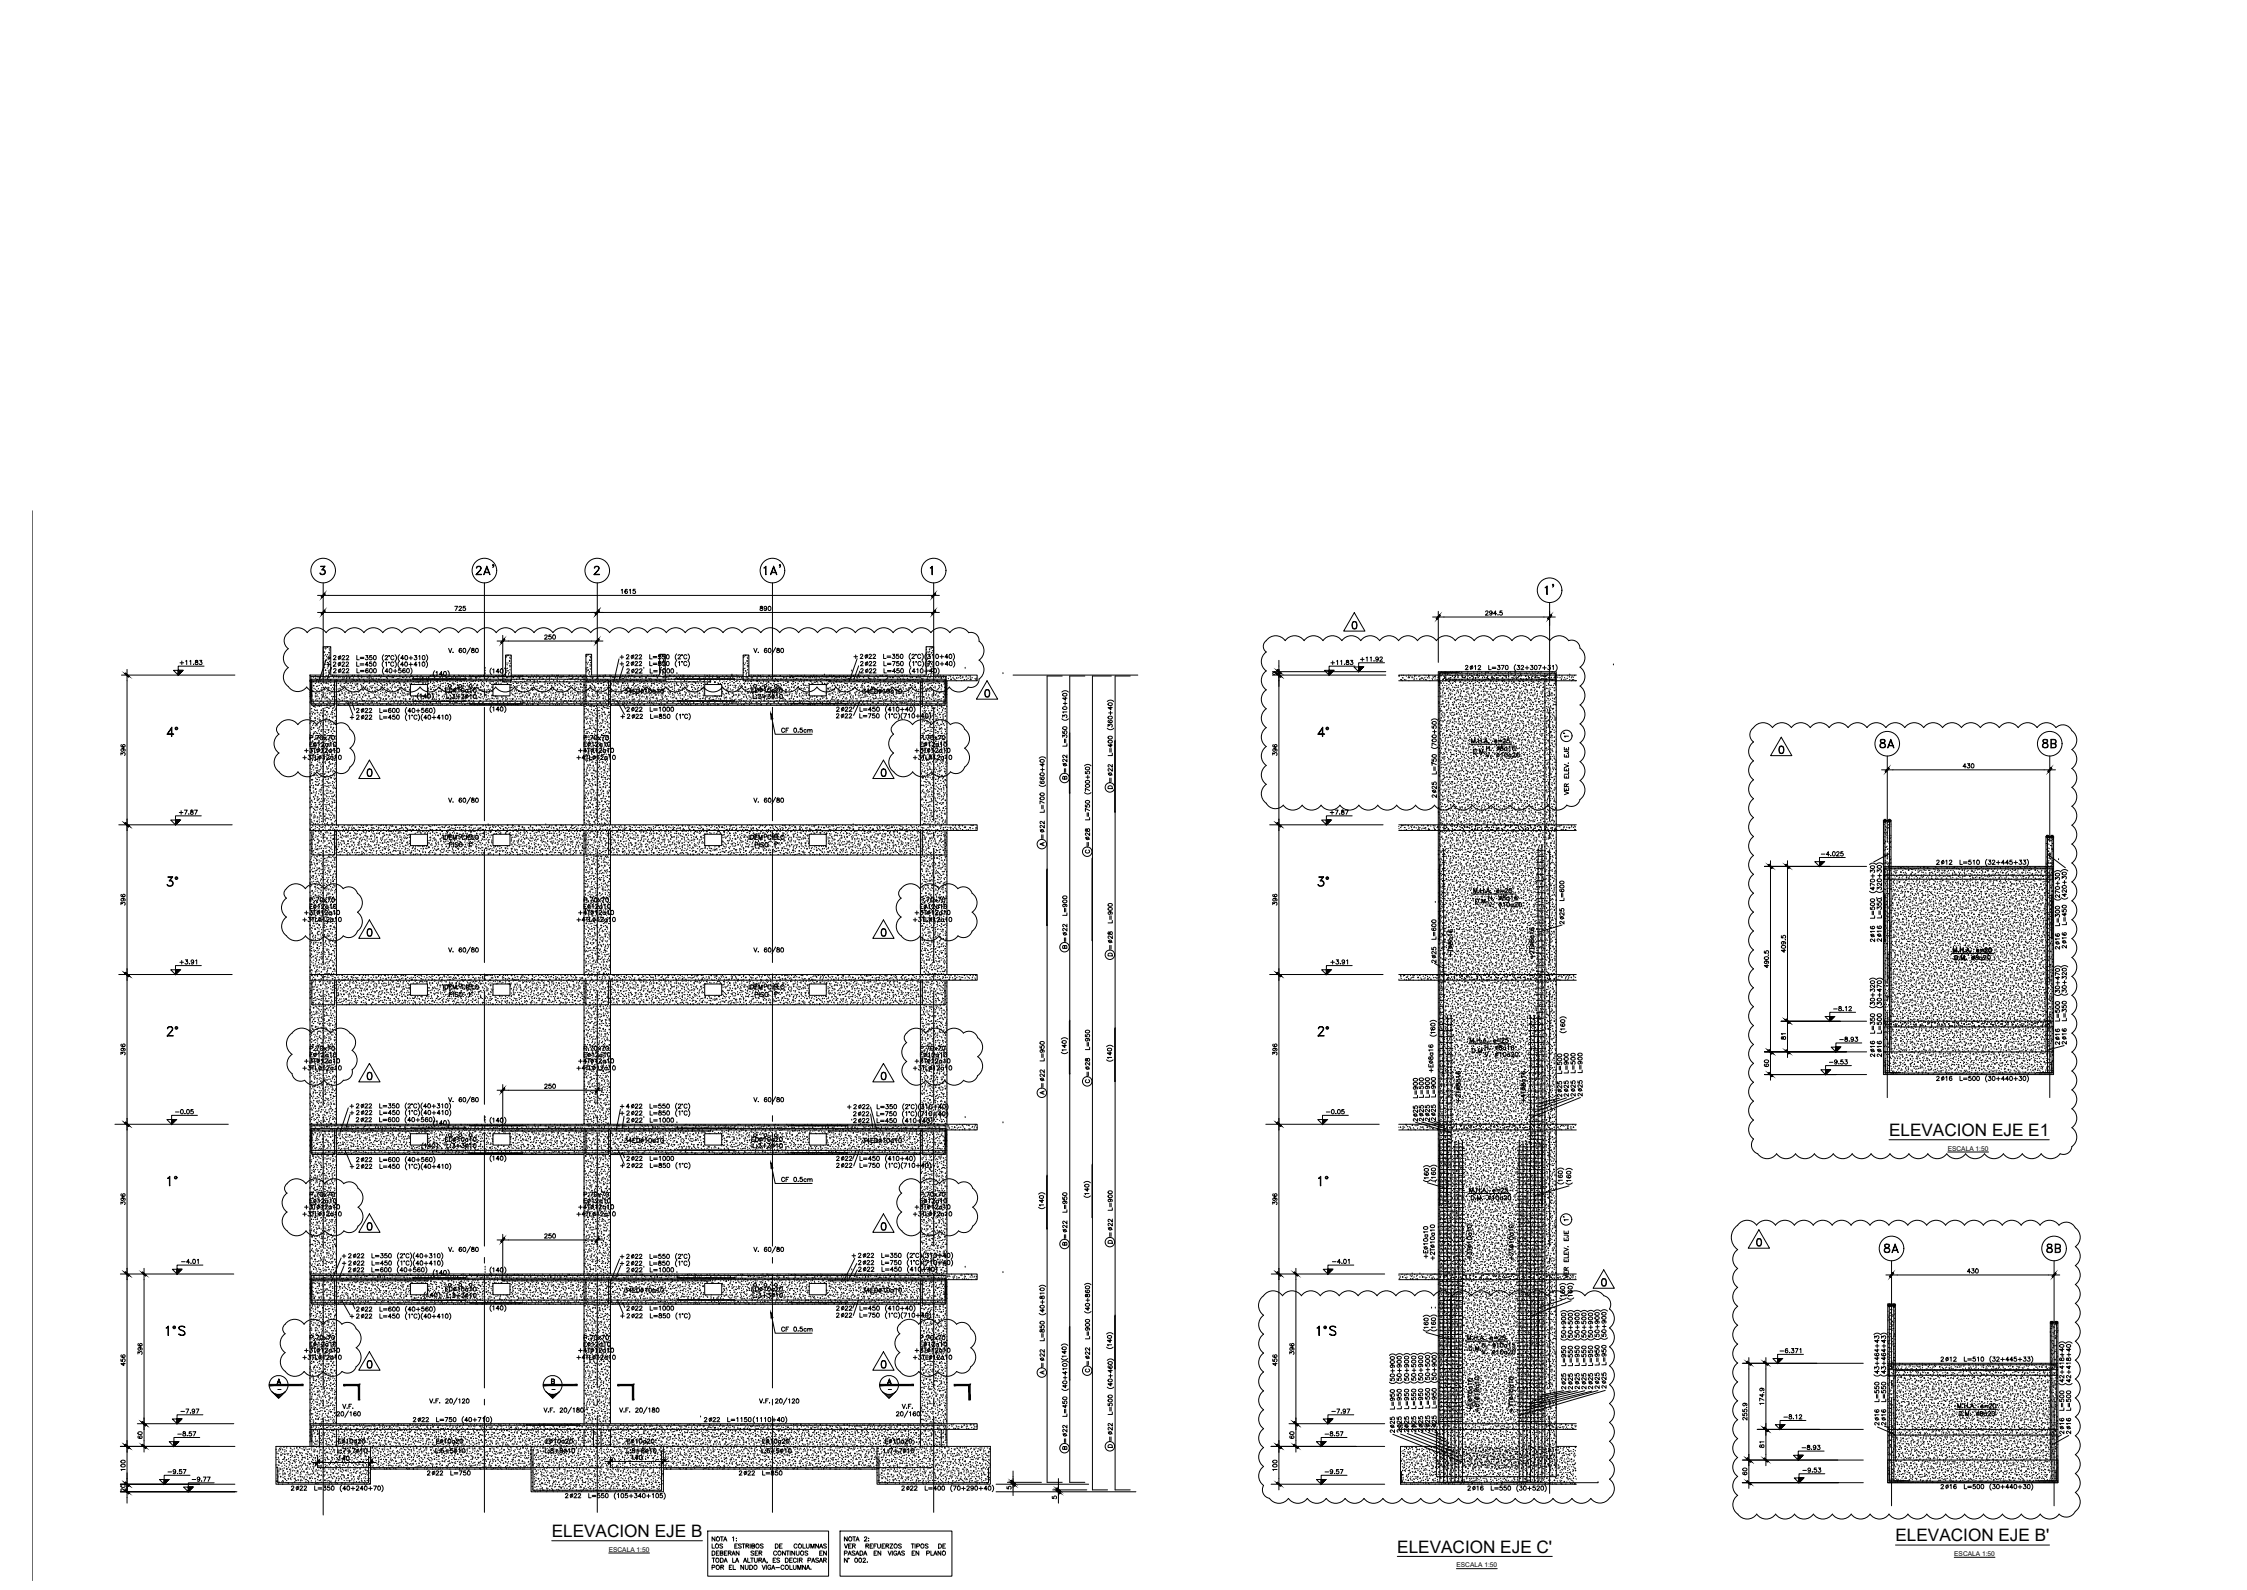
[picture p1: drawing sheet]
<svg xmlns="http://www.w3.org/2000/svg" width="1189mm" height="841mm" viewBox="0 0 1189 841" stroke-linecap="round" stroke-linejoin="round" font-family="sans-serif">
<defs><g id="words">
<g font-size="9.3">
<text x="251" y="305">2A'</text>
<text x="403" y="305">1A'</text>
</g>
<g font-size="9.1">
<text x="999" y="601">ELEVACION EJE E1</text>
<text x="292" y="813">ELEVACION EJE B</text>
<text x="1003" y="815">ELEVACION EJE B'</text>
<text x="739" y="821">ELEVACION EJE C'</text>
</g>
<g font-size="8.8">
<text x="87" y="391">4°</text>
<text x="696" y="391">4°</text>
<text x="87" y="470">3°</text>
<text x="696" y="470">3°</text>
<text x="87" y="549">2°</text>
<text x="696" y="549">2°</text>
<text x="88" y="628">1°</text>
<text x="697" y="628">1°</text>
<text x="87" y="708">1°S</text>
<text x="696" y="708">1°S</text>
</g>
<g font-size="8.4">
<text x="823" y="316" transform="rotate(-90 823 316)">1'</text>
<text x="994" y="397">8A</text>
<text x="1080" y="397">8B</text>
<text x="996" y="664">8A</text>
<text x="1082" y="664">8B</text>
</g>
<g font-size="5.7">
<text x="785" y="327">294.5</text>
<text x="287" y="339">250</text>
<text x="180" y="350">22</text>
<text x="188" y="350">L=350</text>
<text x="335" y="353">22</text>
<text x="343" y="353">L=850</text>
<text x="459" y="350">22</text>
<text x="459" y="353">22</text>
<text x="467" y="353">L=750</text>
<text x="467" y="350">L=350</text>
<text x="230" y="359">140</text>
<text x="260" y="357">140</text>
<text x="335" y="357">22</text>
<text x="343" y="357">L=1000</text>
<text x="779" y="356">12</text>
<text x="787" y="356">L=370</text>
<text x="260" y="377">140</text>
<text x="335" y="381">22</text>
<text x="343" y="381">L=850</text>
<text x="413" y="389">CF 0.5cm</text>
<text x="163" y="393">P.70x70</text>
<text x="308" y="393">P.70x70</text>
<text x="486" y="393">P.70x70</text>
<text x="566" y="396" transform="rotate(-90 566 396)">L=350</text>
<text x="794" y="394">25</text>
<text x="590" y="401" transform="rotate(-90 590 401)">L=400</text>
<text x="677" y="401" transform="rotate(-90 677 401)">396</text>
<text x="793" y="398">8a16</text>
<text x="793" y="402">10a20</text>
<text x="566" y="404" transform="rotate(-90 566 404)">22</text>
<text x="590" y="409" transform="rotate(-90 590 409)">22</text>
<text x="761" y="411" transform="rotate(-90 761 411)">L=750</text>
<text x="761" y="418" transform="rotate(-90 761 418)">25</text>
<text x="554" y="431" transform="rotate(-90 554 431)">L=700</text>
<text x="578" y="435" transform="rotate(-90 578 435)">L=750</text>
<text x="554" y="439" transform="rotate(-90 554 439)">22</text>
<text x="578" y="443" transform="rotate(-90 578 443)">28</text>
<text x="963" y="454">-4.025</text>
<text x="1029" y="459">12</text>
<text x="1036" y="459">L=510</text>
<text x="163" y="478">P.70x70</text>
<text x="308" y="478">P.70x70</text>
<text x="486" y="478">P.70x70</text>
<text x="566" y="485" transform="rotate(-90 566 485)">L=900</text>
<text x="677" y="480" transform="rotate(-90 677 480)">396</text>
<text x="590" y="489" transform="rotate(-90 590 489)">L=900</text>
<text x="1095" y="490" transform="rotate(-90 1095 490)">L=450</text>
<text x="566" y="494" transform="rotate(-90 566 494)">22</text>
<text x="590" y="498" transform="rotate(-90 590 498)">28</text>
<text x="1095" y="498" transform="rotate(-90 1095 498)">16</text>
<text x="946" y="505" transform="rotate(-90 946 505)">409.5</text>
<text x="1044" y="509">8a20</text>
<text x="395" y="525">IDEM CIELO</text>
<text x="1095" y="541" transform="rotate(-90 1095 541)">L=350</text>
<text x="761" y="548" transform="rotate(-90 761 548)">160</text>
<text x="946" y="551" transform="rotate(-90 946 551)">81</text>
<text x="1095" y="549" transform="rotate(-90 1095 549)">16</text>
<text x="578" y="556" transform="rotate(-90 578 556)">L=950</text>
<text x="792" y="557">8a16</text>
<text x="793" y="553">25</text>
<text x="554" y="562" transform="rotate(-90 554 562)">L=950</text>
<text x="677" y="559" transform="rotate(-90 677 559)">396</text>
<text x="793" y="560">10a20</text>
<text x="578" y="565" transform="rotate(-90 578 565)">28</text>
<text x="828" y="569" transform="rotate(-90 828 569)">L=500</text>
<text x="831" y="569" transform="rotate(-90 831 569)">L=900</text>
<text x="835" y="569" transform="rotate(-90 835 569)">L=500</text>
<text x="554" y="571" transform="rotate(-90 554 571)">22</text>
<text x="1029" y="573">16</text>
<text x="1036" y="573">L=500</text>
<text x="828" y="577" transform="rotate(-90 828 577)">25</text>
<text x="831" y="576" transform="rotate(-90 831 576)">25</text>
<text x="835" y="576" transform="rotate(-90 835 576)">25</text>
<text x="192" y="587">22</text>
<text x="200" y="587">L=350</text>
<text x="92" y="591">-0.05</text>
<text x="192" y="591">22</text>
<text x="200" y="591">L=450</text>
<text x="335" y="591">22</text>
<text x="343" y="591">L=850</text>
<text x="455" y="592">22</text>
<text x="463" y="592">L=750</text>
<text x="701" y="591">-0.05</text>
<text x="455" y="595">22</text>
<text x="463" y="595">L=450</text>
<text x="224" y="609">140</text>
<text x="335" y="615">22</text>
<text x="343" y="615">L=1000</text>
<text x="446" y="615">22</text>
<text x="454" y="615">L=450</text>
<text x="761" y="624" transform="rotate(-90 761 624)">160</text>
<text x="828" y="626" transform="rotate(-90 828 626)">160</text>
<text x="590" y="641" transform="rotate(-90 590 641)">L=900</text>
<text x="677" y="639" transform="rotate(-90 677 639)">396</text>
<text x="789" y="636">10a20</text>
<text x="566" y="642" transform="rotate(-90 566 642)">L=950</text>
<text x="566" y="651" transform="rotate(-90 566 651)">22</text>
<text x="590" y="650" transform="rotate(-90 590 650)">22</text>
<text x="287" y="656">250</text>
<text x="188" y="667">22</text>
<text x="196" y="667">L=350</text>
<text x="335" y="671">22</text>
<text x="343" y="671">L=850</text>
<text x="458" y="670">22</text>
<text x="466" y="670">L=750</text>
<text x="188" y="674">22</text>
<text x="196" y="674">L=600</text>
<text x="230" y="676">140</text>
<text x="260" y="674">140</text>
<text x="335" y="674">22</text>
<text x="343" y="674">L=1000</text>
<text x="458" y="674">22</text>
<text x="466" y="674">L=450</text>
<text x="260" y="694">140</text>
<text x="335" y="698">22</text>
<text x="343" y="698">L=850</text>
<text x="446" y="698">22</text>
<text x="454" y="698">L=750</text>
<text x="413" y="706">CF 0.5cm</text>
<text x="761" y="704" transform="rotate(-90 761 704)">160</text>
<text x="554" y="710" transform="rotate(-90 554 710)">L=850</text>
<text x="578" y="709" transform="rotate(-90 578 709)">L=900</text>
<text x="792" y="710">25</text>
<text x="77" y="718" transform="rotate(-90 77 718)">396</text>
<text x="554" y="719" transform="rotate(-90 554 719)">22</text>
<text x="578" y="718" transform="rotate(-90 578 718)">22</text>
<text x="791" y="714">10a15</text>
<text x="791" y="718">10a20</text>
<text x="941" y="717">-6.371</text>
<text x="677" y="724" transform="rotate(-90 677 724)">456</text>
<text x="830" y="724" transform="rotate(-90 830 724)">L=950</text>
<text x="1031" y="721">12</text>
<text x="1039" y="721">L=510</text>
<text x="830" y="731" transform="rotate(-90 830 731)">25</text>
<text x="996" y="743" transform="rotate(-90 996 743)">L=550</text>
<text x="999" y="743" transform="rotate(-90 999 743)">L=550</text>
<text x="95" y="749">-7.97</text>
<text x="590" y="749" transform="rotate(-90 590 749)">L=500</text>
<text x="704" y="749">-7.97</text>
<text x="758" y="746" transform="rotate(-90 758 746)">L=550</text>
<text x="761" y="746" transform="rotate(-90 761 746)">L=950</text>
<text x="1051" y="746">20</text>
<text x="566" y="750" transform="rotate(-90 566 750)">L=450</text>
<text x="758" y="754" transform="rotate(-90 758 754)">25</text>
<text x="761" y="754" transform="rotate(-90 761 754)">25</text>
<text x="926" y="752" transform="rotate(-90 926 752)">255.9</text>
<text x="996" y="750" transform="rotate(-90 996 750)">16</text>
<text x="999" y="750" transform="rotate(-90 999 750)">16</text>
<text x="77" y="762" transform="rotate(-90 77 762)">60</text>
<text x="93" y="761">-8.57</text>
<text x="566" y="759" transform="rotate(-90 566 759)">22</text>
<text x="590" y="758" transform="rotate(-90 590 758)">22</text>
<text x="700" y="761">-8.57</text>
<text x="677" y="779" transform="rotate(-90 677 779)">100</text>
<text x="101" y="785">-9.77</text>
<text x="926" y="781" transform="rotate(-90 926 781)">60</text>
<text x="1031" y="789">16</text>
<text x="1039" y="789">L=500</text>
</g>
<g font-size="5.3">
<text x="328" y="315">1615</text>
<text x="240" y="324">725</text>
<text x="401" y="324">890</text>
<text x="94" y="353">+11.83</text>
<text x="180" y="353">22</text>
<text x="188" y="353">L=450</text>
<text x="327" y="353">+</text>
<text x="335" y="350">22</text>
<text x="343" y="350">L=550</text>
<text x="451" y="350">+</text>
<text x="703" y="353">+11.83</text>
<text x="719" y="351">+11.92</text>
<text x="180" y="357">22</text>
<text x="188" y="357">L=600</text>
<text x="459" y="357">22</text>
<text x="467" y="357">L=450</text>
<text x="222" y="370">140</text>
<text x="329" y="368">34ED%%C10a10</text>
<text x="455" y="368">34ED%%C10a10</text>
<text x="335" y="377">22</text>
<text x="343" y="377">L=1000</text>
<text x="446" y="377">22</text>
<text x="454" y="377">L=450</text>
<text x="192" y="378">22</text>
<text x="192" y="382">22</text>
<text x="200" y="378">L=600</text>
<text x="200" y="382">L=450</text>
<text x="446" y="381">22</text>
<text x="454" y="381">L=750</text>
<text x="778" y="394">M.H.A. e=</text>
<text x="67" y="401" transform="rotate(-90 67 401)">396</text>
<text x="779" y="400">D.M.</text>
<text x="1038" y="407">430</text>
<text x="94" y="432">+7.87</text>
<text x="703" y="432">+7.87</text>
<text x="234" y="445">IDEM CIELO</text>
<text x="237" y="449">PISO 1°</text>
<text x="395" y="445">IDEM CIELO</text>
<text x="399" y="449">PISO 1°</text>
<text x="779" y="473">M.H.A. e=</text>
<text x="796" y="473">25</text>
<text x="794" y="477">8a16</text>
<text x="829" y="478" transform="rotate(-90 829 478)">L=600</text>
<text x="67" y="480" transform="rotate(-90 67 480)">396</text>
<text x="794" y="481">10a20</text>
<text x="829" y="485" transform="rotate(-90 829 485)">25</text>
<text x="993" y="487" transform="rotate(-90 993 487)">L=500</text>
<text x="997" y="487" transform="rotate(-90 997 487)">L=350</text>
<text x="1091" y="491" transform="rotate(-90 1091 491)">L=300</text>
<text x="993" y="495" transform="rotate(-90 993 495)">16</text>
<text x="997" y="494" transform="rotate(-90 997 494)">16</text>
<text x="761" y="498" transform="rotate(-90 761 498)">L=600</text>
<text x="1091" y="498" transform="rotate(-90 1091 498)">16</text>
<text x="761" y="506" transform="rotate(-90 761 506)">25</text>
<text x="1033" y="505">M.H.A. e=</text>
<text x="1049" y="505">20</text>
<text x="94" y="511">+3.91</text>
<text x="703" y="511">+3.91</text>
<text x="937" y="513" transform="rotate(-90 937 513)">490.5</text>
<text x="969" y="536">-8.12</text>
<text x="1091" y="541" transform="rotate(-90 1091 541)">L=500</text>
<text x="829" y="546" transform="rotate(-90 829 546)">160</text>
<text x="993" y="548" transform="rotate(-90 993 548)">L=350</text>
<text x="997" y="548" transform="rotate(-90 997 548)">L=500</text>
<text x="1091" y="549" transform="rotate(-90 1091 549)">16</text>
<text x="163" y="557">P.70x70</text>
<text x="308" y="557">P.70x70</text>
<text x="486" y="557">P.70x70</text>
<text x="777" y="552">M.H.A. e=</text>
<text x="973" y="552">-8.93</text>
<text x="993" y="555" transform="rotate(-90 993 555)">16</text>
<text x="997" y="555" transform="rotate(-90 997 555)">16</text>
<text x="67" y="559" transform="rotate(-90 67 559)">396</text>
<text x="778" y="558">D.M.</text>
<text x="838" y="569" transform="rotate(-90 838 569)">L=900</text>
<text x="937" y="566" transform="rotate(-90 937 566)">60</text>
<text x="967" y="564">-9.53</text>
<text x="287" y="577">250</text>
<text x="751" y="582" transform="rotate(-90 751 582)">L=900</text>
<text x="754" y="582" transform="rotate(-90 754 582)">L=500</text>
<text x="757" y="582" transform="rotate(-90 757 582)">L=900</text>
<text x="761" y="581" transform="rotate(-90 761 581)">L=900</text>
<text x="838" y="576" transform="rotate(-90 838 576)">25</text>
<text x="184" y="587">+</text>
<text x="335" y="587">22</text>
<text x="343" y="587">L=550</text>
<text x="455" y="588">22</text>
<text x="463" y="588">L=350</text>
<text x="751" y="590" transform="rotate(-90 751 590)">25</text>
<text x="754" y="589" transform="rotate(-90 754 589)">25</text>
<text x="757" y="589" transform="rotate(-90 757 589)">25</text>
<text x="761" y="589" transform="rotate(-90 761 589)">25</text>
<text x="192" y="594">22</text>
<text x="200" y="594">L=600</text>
<text x="230" y="596">140</text>
<text x="260" y="595">140</text>
<text x="335" y="595">22</text>
<text x="343" y="595">L=1000</text>
<text x="192" y="616">22</text>
<text x="200" y="616">L=600</text>
<text x="260" y="615">140</text>
<text x="192" y="619">22</text>
<text x="200" y="619">L=450</text>
<text x="335" y="619">22</text>
<text x="343" y="619">L=850</text>
<text x="446" y="619">22</text>
<text x="454" y="619">L=750</text>
<text x="413" y="626">CF 0.5cm</text>
<text x="163" y="634">P.70x70</text>
<text x="308" y="634">P.70x70</text>
<text x="486" y="634">P.70x70</text>
<text x="777" y="632">M.H.A. e=</text>
<text x="793" y="632">25</text>
<text x="67" y="639" transform="rotate(-90 67 639)">396</text>
<text x="95" y="670">-4.01</text>
<text x="188" y="670">22</text>
<text x="196" y="670">L=450</text>
<text x="335" y="667">22</text>
<text x="343" y="667">L=550</text>
<text x="458" y="666">22</text>
<text x="466" y="666">L=350</text>
<text x="704" y="670">-4.01</text>
<text x="1040" y="675">430</text>
<text x="225" y="687">140</text>
<text x="329" y="685">34ED%%C10a10</text>
<text x="455" y="685">34ED%%C10a10</text>
<text x="829" y="687" transform="rotate(-90 829 687)">160</text>
<text x="192" y="695">22</text>
<text x="200" y="695">L=600</text>
<text x="335" y="694">22</text>
<text x="343" y="694">L=1000</text>
<text x="446" y="694">22</text>
<text x="454" y="694">L=450</text>
<text x="192" y="698">22</text>
<text x="200" y="698">L=450</text>
<text x="327" y="698">+</text>
<text x="163" y="710">P.70x70</text>
<text x="308" y="710">P.70x70</text>
<text x="486" y="710">P.70x70</text>
<text x="775" y="710">M.H.A. e=</text>
<text x="686" y="718" transform="rotate(-90 686 718)">396</text>
<text x="776" y="715">D.M.</text>
<text x="67" y="724" transform="rotate(-90 67 724)">456</text>
<text x="833" y="724" transform="rotate(-90 833 724)">L=550</text>
<text x="837" y="724" transform="rotate(-90 837 724)">L=950</text>
<text x="840" y="724" transform="rotate(-90 840 724)">L=550</text>
<text x="844" y="724" transform="rotate(-90 844 724)">L=950</text>
<text x="847" y="723" transform="rotate(-90 847 723)">L=950</text>
<text x="851" y="723" transform="rotate(-90 851 723)">L=950</text>
<text x="833" y="731" transform="rotate(-90 833 731)">25</text>
<text x="837" y="731" transform="rotate(-90 837 731)">25</text>
<text x="840" y="731" transform="rotate(-90 840 731)">25</text>
<text x="844" y="731" transform="rotate(-90 844 731)">25</text>
<text x="847" y="731" transform="rotate(-90 847 731)">25</text>
<text x="851" y="731" transform="rotate(-90 851 731)">25</text>
<text x="180" y="746">V.F.</text>
<text x="739" y="746" transform="rotate(-90 739 746)">L=950</text>
<text x="743" y="746" transform="rotate(-90 743 746)">L=950</text>
<text x="746" y="746" transform="rotate(-90 746 746)">L=950</text>
<text x="750" y="746" transform="rotate(-90 750 746)">L=550</text>
<text x="754" y="746" transform="rotate(-90 754 746)">L=950</text>
<text x="935" y="744" transform="rotate(-90 935 744)">174.9</text>
<text x="1093" y="747" transform="rotate(-90 1093 747)">L=500</text>
<text x="1097" y="747" transform="rotate(-90 1097 747)">L=500</text>
<text x="222" y="753">22</text>
<text x="230" y="753">L=750</text>
<text x="376" y="753">22</text>
<text x="384" y="753">L=1150</text>
<text x="739" y="754" transform="rotate(-90 739 754)">25</text>
<text x="743" y="754" transform="rotate(-90 743 754)">25</text>
<text x="746" y="754" transform="rotate(-90 746 754)">25</text>
<text x="750" y="754" transform="rotate(-90 750 754)">25</text>
<text x="754" y="754" transform="rotate(-90 754 754)">25</text>
<text x="943" y="752">-8.12</text>
<text x="1047" y="750">8a20</text>
<text x="1093" y="755" transform="rotate(-90 1093 755)">16</text>
<text x="1097" y="755" transform="rotate(-90 1097 755)">16</text>
<text x="686" y="762" transform="rotate(-90 686 762)">60</text>
<text x="935" y="767" transform="rotate(-90 935 767)">81</text>
<text x="952" y="768">-8.93</text>
<text x="179" y="774">140</text>
<text x="333" y="773">140</text>
<text x="67" y="779" transform="rotate(-90 67 779)">100</text>
<text x="953" y="780">-9.53</text>
<text x="88" y="781">-9.57</text>
<text x="230" y="781">22</text>
<text x="238" y="781">L=750</text>
<text x="395" y="781">22</text>
<text x="403" y="781">L=850</text>
<text x="700" y="781">-9.57</text>
<text x="67" y="790" transform="rotate(-90 67 790)">20</text>
<text x="158" y="790">22</text>
<text x="165" y="790">L=350</text>
<text x="481" y="790">22</text>
<text x="489" y="790">L=400</text>
<text x="781" y="790">16</text>
<text x="788" y="790">L=550</text>
<text x="303" y="793">22</text>
<text x="310" y="793">L=550</text>
</g>
<g font-size="4.9">
<text x="327" y="350">+</text>
<text x="561" y="413">B</text>
<text x="549" y="449">A</text>
<text x="573" y="453">C</text>
<text x="1087" y="503">2</text>
<text x="1087" y="554">2</text>
<text x="573" y="574">C</text>
<text x="549" y="580">A</text>
<text x="327" y="587">+</text>
<text x="447" y="588">+</text>
<text x="747" y="594">2</text>
<text x="185" y="619">+</text>
<text x="327" y="619">+</text>
<text x="585" y="659">D</text>
<text x="180" y="670">+</text>
<text x="327" y="667">+</text>
<text x="450" y="666">+</text>
<text x="549" y="728">A</text>
<text x="573" y="727">C</text>
<text x="746" y="759">2</text>
<text x="753" y="758">2</text>
<text x="757" y="758">2</text>
<text x="561" y="768">B</text>
<text x="585" y="767">D</text>
</g>
<g font-size="4.4">
<text x="672" y="358">9</text>
<text x="585" y="418">D</text>
<text x="757" y="423">2</text>
<text x="824" y="490">2</text>
<text x="561" y="503">B</text>
<text x="989" y="499">2</text>
<text x="992" y="499">2</text>
<text x="1090" y="503">2</text>
<text x="585" y="507">D</text>
<text x="757" y="510">2</text>
<text x="1090" y="554">2</text>
<text x="989" y="560">2</text>
<text x="992" y="560">2</text>
<text x="823" y="581">2</text>
<text x="827" y="581">2</text>
<text x="830" y="581">2</text>
<text x="834" y="581">2</text>
<text x="756" y="594">2</text>
<text x="750" y="594">2</text>
<text x="753" y="594">2</text>
<text x="561" y="660">B</text>
<text x="825" y="736">2</text>
<text x="829" y="736">2</text>
<text x="833" y="736">2</text>
<text x="836" y="736">2</text>
<text x="840" y="736">2</text>
<text x="843" y="736">2</text>
<text x="847" y="736">2</text>
<text x="991" y="755">2</text>
<text x="994" y="755">2</text>
<text x="735" y="759">2</text>
<text x="738" y="759">2</text>
<text x="742" y="759">2</text>
<text x="750" y="758">2</text>
<text x="1089" y="760">2</text>
<text x="1093" y="760">2</text>
</g>
<g font-size="4">
<text x="561" y="551">)</text>
<text x="828" y="689">(</text>
<text x="561" y="721">(</text>
</g>
<g font-size="3.5">
<text x="824" y="540">)</text>
<text x="756" y="542">)</text>
<text x="756" y="549">(</text>
<text x="824" y="548">(</text>
<text x="585" y="555">)</text>
<text x="561" y="558">(</text>
<text x="585" y="563">(</text>
<text x="1031" y="609">ESCALA 1:50</text>
<text x="752" y="618">)</text>
<text x="756" y="618">)</text>
<text x="823" y="620">)</text>
<text x="828" y="620">)</text>
<text x="573" y="627">)</text>
<text x="752" y="626">(</text>
<text x="756" y="626">(</text>
<text x="823" y="628">(</text>
<text x="828" y="628">(</text>
<text x="549" y="633">)</text>
<text x="573" y="635">(</text>
<text x="549" y="641">(</text>
<text x="824" y="681">)</text>
<text x="828" y="681">)</text>
<text x="824" y="689">(</text>
<text x="752" y="698">)</text>
<text x="756" y="697">)</text>
<text x="585" y="707">)</text>
<text x="752" y="705">(</text>
<text x="756" y="705">(</text>
<text x="561" y="713">)</text>
<text x="585" y="714">(</text>
<text x="322" y="821">ESCALA 1:50</text>
<text x="1034" y="823">ESCALA 1:50</text>
<text x="771" y="829">ESCALA 1:50</text>
</g>
<g font-size="2.6">
<text x="146" y="736">-</text>
<text x="291" y="736">-</text>
<text x="469" y="736">-</text>
</g>
</g></defs>
<!-- layer: RLA-FORMATO -->
<path d="M17 270v566" fill="none" stroke="#000" stroke-width=".53"/>
<path d="M1003 817h81M1034 824h22" fill="none" stroke="#000" stroke-width=".53"/>
<g fill="none" stroke="#000" stroke-width=".53">
<path d="M1000 690v93h11M1002 690v93M1086 700v83h-9M1088 700v83h-8M991 706a2.3 2.3 0 0 1 4 0M992 708v-1h1a.7 .7 0 0 1 1 0 .7 .7 0 0 1 0 1M992 716a1 1 0 0 0 1 1 1 1 0 0 0 1-1 .7 .7 0 0 0-1 0 .7 .7 0 0 0 0 1M992 712h2M993 711v2M993 718v1l-1-1h2M993 714v1l-1-1h2M993 709v1l-1-1h2"/>
<path d="M995 706a2.3 2.3 0 0 1 3 0M995 708v-1h1a1 1 0 0 1 2 0 .7 .7 0 0 1-1 1M996 716a1 1 0 0 0 1 1 1 1 0 0 0 1-1 1 1 0 0 0-2 0 .7 .7 0 0 0 1 1M996 712h2M997 711v2M997 718v1l-2-1h3M997 714v1l-2-1h3M997 709v1l-2-1h3M1027 718h1l-1 2h1M1054 717a2.3 2.3 0 0 0 0 4M1054 718h2l-1 1a.7 .7 0 0 1 1 1 1 1 0 0 1-2 0M1056 718h1h1l-2 2h2"/>
<path d="M1059 719h2M1060 718v2M1063 719h-2l1-1v2M1065 719h-2l1-1v2M1067 718h-1v1a.8 .8 0 0 1 1 0 .8 .8 0 0 1 0 1 .8 .8 0 0 1-1 0M1068 719h2M1069 718v2M1071 718h1l-1 1a.8 .8 0 0 1 1 1 1 1 0 0 1-2 0M1073 718h1l-1 1a.8 .8 0 0 1 1 1 .8 .8 0 0 1-1 0M1075 717a2.3 2.3 0 0 1 0 4M1089 711a3 3 0 0 1 4-1 2.3 2.3 0 0 1 3 1M1090 718v2a1.1 1.1 0 0 1 1-2 .9 .9 0 0 1 1 0v2z"/>
<path d="M1090 717h2M1091 716v1M1091 713v2l-1-1h2M1091 718h.1M1093 718v2h1a1 1 0 0 1 0-2 .9 .9 0 0 1 1 0v2zM1094 717h2M1095 716v1M1095 713v2l-2-1h3M991 727a2.3 2.3 0 0 0 4 0M992 724v-1l1 1a.7 .7 0 0 1 0-1 .7 .7 0 0 1 1 0 .7 .7 0 0 1 0 1M992 721h2M993 720v2"/>
<path d="M993 725v1l-1-1h2M995 727a2.3 2.3 0 0 0 3 0M995 724v-1l1 1a.7 .7 0 0 1 1-1 .7 .7 0 0 1 1 0 .7 .7 0 0 1-1 1M996 721h2M997 720v2M997 725v1l-2-1h3M999 728v-6h89v6M1089 732a3 3 0 0 0 4 0 2.3 2.3 0 0 0 3 0M1090 726h2M1091 725v2M1091 729v2l-1-1h2M1091 722v2l-1-1h2"/>
<path d="M1092 727v2l-2-1v1M1092 721h-2v1M1094 726h2M1095 725v2M1095 729v2l-2-1h3M1095 722v2l-2-1h3M1096 727v2l-2-1h-1l1 1M1096 721h-3l1 1M1000 777v6h88v-6M1027 786v-1l1 1-1 1h1M1054 785a2.3 2.3 0 0 0 0 3M1054 785h2l-1 1a.7 .7 0 0 1 0 1 .7 .7 0 0 1-1 0"/>
<path d="M1059 786h2M1060 786v1M1063 787h-2l1-2v2M1065 787h-2l1-2v2M1068 786h2M1069 786v1M1071 785h1l-1 1a.7 .7 0 0 1 1 1 .7 .7 0 0 1-1 1 .7 .7 0 0 1-1-1M1075 785a2.3 2.3 0 0 1 0 3"/>
<circle cx="1091" cy="712" r="1"/>
<circle cx="1094" cy="712" r="1"/>
<circle cx="1057" cy="786" r="1"/>
<circle cx="1066" cy="786" r="1"/>
<circle cx="1073" cy="786" r="1"/>
</g>
<g fill="#000" stroke="#000" stroke-width=".53">
<path d="M1002 690h1zM1086 699v1zM1088 699v1zM1085 700h1zM1088 700h1z"/>
<path d="M999 690h1zM999 690h1zM999 691l1-1z"/>
<path d="M999 691l1-1zM1000 690v1zM1000 690v1z"/>
<path d="M999 690h1zM999 690h1zM999 690h1z"/>
<path d="M1000 690v1zM1000 690v1zM1000 690v1z"/>
<path d="M1001 690h1zM1002 691v-1z"/>
<path d="M1002 690v1zM1002 690v1zM1002 690v1z"/>
<path d="M1002 690v1zM1002 690v1zM1002 690h1z"/>
<path d="M1085 699l1 1zM1085 700h1zM1085 700h1z"/>
<path d="M1085 699l1 1zM1085 699l1 1zM1085 699l1 1z"/>
<path d="M1086 700v-1zM1086 699v1zM1086 699v1z"/>
<path d="M1088 699v1zM1087 700h1z"/>
<path d="M1088 699v1zM1088 699v1zM1088 699v1z"/>
<path d="M1088 700h1zM1088 700v-1zM1088 699v1z"/>
</g>
<path d="M993 755l9 4M1095 759l-9 5" fill="none" stroke="#000" stroke-width=".53"/>
<g fill="none" stroke="#000" stroke-width=".53">
<path d="M999 696h.1M999 694h.1M999 699h.1M999 698h.1M999 690v1M999 697h.1M1000 698h-1M1000 690h.1M1000 695h.1M1000 691h.1M1000 698h.1M1000 696h.1"/>
<path d="M1000 699v1M1000 694v1M1000 693h.1M1001 691h.1M1001 693h.1M1001 699h.1M1001 694h.1M1001 695v1M1001 696h.1M1002 696h.1M1002 700h.1M1002 692h.1"/>
<path d="M1002 690h.1M1002 693v1M1002 691v1M1002 697h.1M1003 695h-1M1003 695h.1M1003 698h.1M1003 693h.1M1003 699h.1M1086 700h.1M1087 700h.1M1088 700h.1"/>
<path d="M999 707h.1M999 718h.1M999 705h.1M999 710h.1M999 716h.1M999 703h.1M999 717v1M999 709v1M999 710v1M999 713h.1M999 715h.1M999 719h.1"/>
<path d="M999 711h.1M999 709h1M999 703h1M1000 705v1M1000 706h.1M1000 717h.1M1000 709h.1M1000 713h.1M1000 720h.1M1000 708h.1M1000 718h.1M1000 702h.1"/>
<path d="M1000 713v1M1000 700h.1M1000 703h.1M1000 711h1M1000 715h.1M1000 707h.1M1001 715h.1M1001 701h.1M1001 712h.1M1001 704h.1M1001 710h.1M1001 716h.1"/>
<path d="M1001 703v1M1001 720h.1M1001 708h.1M1001 709v1M1001 701v1M1002 701h.1M1002 711h-1M1002 703h-1M1002 707h.1M1002 711h.1M1002 718h.1M1002 703h.1"/>
<path d="M1002 714h.1M1002 719v1M1002 713v1M1002 712h.1M1002 716h.1M1002 706h1M1002 705v1M1003 708v1M1003 711h.1M1003 706h.1M1003 717h.1M1003 709h.1"/>
<path d="M1003 720h.1M1003 704h.1M1003 715h.1M1003 705h.1M1003 707h.1M1085 705h.1M1085 704v1M1085 709h.1M1085 703h.1M1085 707h.1M1085 718h.1M1085 714h.1"/>
<path d="M1085 710h.1M1085 714v1M1085 706v1M1085 701l1 1M1086 716h-1M1086 714h.1M1086 719v1M1086 716v1M1086 709h.1M1086 701h.1M1086 719h.1M1086 711h.1"/>
<path d="M1086 702h.1M1086 705h.1M1086 716h.1M1086 707h.1M1086 710v1M1086 702v1M1086 713h.1M1086 711v1M1087 705v1M1087 718h.1M1087 702h.1M1087 715v1"/>
<path d="M1087 704h.1M1087 705h.1M1087 701h.1M1087 712h.1M1087 715h.1M1087 708h.1M1087 719h1M1087 719h.1M1087 706v1M1088 707v1M1088 708h.1M1088 714h.1"/>
<path d="M1088 711v1M1088 707h.1M1088 718h.1M1088 710h.1M1088 716h.1M1088 701h.1M1088 715h.1M1088 704v1M1089 702l-1 1M1089 717h.1M1089 719v1M1089 704h.1"/>
<path d="M999 721h.1M999 727h.1M999 722h.1M999 720h.1M999 725l1 1M1000 720v1M1000 728h.1M1000 724h.1M1000 726h.1M1000 723h.1M1001 723h.1M1001 721h.1"/>
<path d="M1001 726h.1M1001 722h.1M1001 728h.1M1001 730h.1M1001 732v1M1001 732h.1M1001 724h.1M1001 727h1M1001 721h1M1002 723h.1M1002 733h-1M1002 725h.1"/>
<path d="M1002 739h.1M1002 722h.1M1002 733h.1M1002 729h.1M1002 736h.1M1002 737h.1M1002 726v1M1002 728l1 1M1002 728h.1M1003 733h.1M1003 728h.1M1003 739h.1"/>
<path d="M1003 726h.1M1003 731h.1M1003 737h.1M1003 729h.1M1003 735h.1M1003 725h.1M1003 721h.1M1003 722v1M1003 736v1M1003 738l1 1M1004 724h-1M1004 723h.1"/>
<path d="M1004 727h.1M1004 737h.1M1004 734h.1M1004 730h.1M1004 738h.1M1004 731h.1M1004 725h.1M1004 739h.1M1004 733h.1M1004 735v1M1004 729h.1M1004 724h1"/>
<path d="M1004 732v1M1004 726h1M1005 728h.1M1005 722v1M1005 722h.1M1005 733h.1M1005 736h.1M1005 731h.1M1005 739h.1M1005 721h.1M1005 725h.1M1005 735h.1"/>
<path d="M1005 727h.1M1005 731v1M1006 737h-1M1006 736h.1M1006 728l-1 1M1006 728h.1M1006 739h.1M1006 735h.1M1006 732h.1M1006 725h.1M1006 738h.1M1006 729h.1"/>
<path d="M1006 724h.1M1006 731h.1M1006 723h.1M1006 721l1 1M1007 732v1M1007 740h.1M1007 724h.1M1007 734h.1M1007 725h.1M1007 736h.1M1007 727h.1M1007 730h.1"/>
<path d="M1007 738h.1M1007 738v1M1007 733h.1M1007 729h1M1008 731h.1M1008 725v1M1008 724v1M1008 728v1M1008 722h.1M1008 733h.1M1008 729h.1M1008 726h.1"/>
<path d="M1008 737h.1M1008 724h.1M1008 734v1M1008 730h.1M1008 736h.1M1008 734h.1M1008 739h1M1009 723h-1M1009 727h.1M1009 737h-1M1009 724h.1M1009 735h.1"/>
<path d="M1009 730h.1M1009 732h.1M1009 725h.1M1009 726h.1M1009 724h1M1009 740h.1M1010 729l-1 1M1010 737h.1M1010 739v1M1010 733h.1M1010 723h.1M1010 727h.1"/>
<path d="M1010 731h.1M1010 734h.1M1010 738h.1M1010 736h.1M1010 724v1M1010 730h.1M1010 732h.1M1010 734h1M1011 722h-1M1011 728v1M1011 736h-1M1011 728h-1"/>
<path d="M1011 722v1M1011 725v1M1011 724h.1M1011 729h.1M1011 726h.1M1011 737h.1M1011 735h.1M1011 727h.1M1011 725h.1M1011 737v1M1011 721h.1M1011 739h.1"/>
<path d="M1012 730h.1M1012 732h.1M1012 724h.1M1012 735h.1M1012 721v1M1012 728h.1M1012 739h.1M1012 725h.1M1012 736h.1M1012 723h.1M1012 733v1M1012 727v1"/>
<path d="M1013 740h.1M1013 738v1M1013 728h.1M1013 723h.1M1013 729v1M1013 731h.1M1013 734h.1M1013 739h.1M1013 733h.1M1013 735h.1M1013 721h.1M1013 725h.1"/>
<path d="M1013 737h1M1013 731l1 1M1014 725v1M1014 731h-1M1014 728h.1M1014 737h.1M1014 730h.1M1014 734v1M1014 724h.1M1014 722h.1M1014 733h.1M1014 726h.1"/>
<path d="M1014 738h.1M1014 724v1M1014 723h.1M1014 733h1M1015 738h.1M1015 727h.1M1015 733h.1M1015 726h.1M1015 723h.1M1015 728h.1M1015 739h.1M1015 725h.1"/>
<path d="M1015 736h.1M1015 730v1M1015 734h.1M1016 725h.1M1016 721h-1M1016 723h.1M1016 724h.1M1016 727h.1M1016 731h.1M1016 735h.1M1016 736h.1M1016 737h.1"/>
<path d="M1016 728v1M1016 738h.1M1016 726v1M1016 734l1 1M1016 730h.1M1016 728l1 1M1017 731h.1M1017 733h.1M1017 739v1M1017 727h.1M1017 725h.1M1017 721h.1"/>
<path d="M1017 722h.1M1017 728h.1M1017 739h.1M1017 730h.1M1017 723v1M1017 724h.1M1017 726h.1M1017 736h1M1018 734h-1M1018 726h-1M1018 729h.1M1018 735v1"/>
<path d="M1018 725h.1M1018 736h.1M1018 732h.1M1018 739h.1M1018 733v1M1018 721v1M1018 724v1M1019 726h.1M1019 730h-1M1019 722h.1M1019 739h.1M1019 733h.1"/>
<path d="M1019 724h.1M1019 727h.1M1019 735h.1M1019 738h.1M1019 731v1M1019 737v1M1019 725h.1M1019 731l1 1M1020 734h.1M1020 739h-1M1020 736h.1M1020 730h.1"/>
<path d="M1020 726h.1M1020 724h.1M1020 726v1M1020 737h.1M1020 729h.1M1020 727v1M1020 723h.1M1020 739h.1M1020 733v1M1020 731h.1M1021 721v1M1021 725h-1"/>
<path d="M1021 735h-1M1021 732h.1M1021 722h.1M1021 736v1M1021 729v1M1021 727h.1M1021 738h.1M1021 725h.1M1021 724h.1M1021 723v1M1021 737v1M1022 729h.1"/>
<path d="M1022 727h-1M1022 739h.1M1022 731h.1M1022 722h.1M1022 728h.1M1022 724h.1M1022 735h.1M1022 734v1M1022 737h1M1023 739h.1M1023 733l-1 1M1023 725l-1 1"/>
<path d="M1023 733h.1M1023 723h.1M1023 729v1M1023 735h.1M1023 727h.1M1023 732h.1M1023 726h.1M1023 737h.1M1023 734h.1M1023 725h.1M1023 736h.1M1023 722h1"/>
<path d="M1024 724h.1M1024 740h-1M1024 735h.1M1024 729v1M1024 721v1M1024 739v1M1024 731h.1M1024 722h.1M1024 733h.1M1024 725h.1M1024 729h.1M1024 736h.1"/>
<path d="M1024 723h.1M1024 727v1M1024 732h1M1024 732h.1M1025 738h-1M1025 736h.1M1025 725v1M1025 739v1M1025 725h.1M1025 728h.1M1025 739h.1M1025 726h.1"/>
<path d="M1025 731h.1M1025 737h.1M1025 737v1M1025 727h.1M1025 740h1M1026 736h.1M1026 728h-1M1026 730h.1M1026 734h.1M1026 732v1M1026 732h.1M1026 735h.1"/>
<path d="M1026 721v1M1026 729h.1M1026 735v1M1026 727h.1M1026 738h.1M1026 725h.1M1026 723h.1M1026 727l1 1M1027 721v1M1027 738h.1M1027 724h.1M1027 738v1"/>
<path d="M1027 730h.1M1027 728h.1M1027 730v1M1027 722h.1M1027 733h.1M1027 725h.1M1027 736h.1M1027 731h.1M1027 740h.1M1027 731v1M1027 735h1M1028 723h.1"/>
<path d="M1028 728h.1M1028 734v1M1028 726h.1M1028 724h.1M1028 728h1M1028 739h1M1028 724h1M1028 735h1M1028 732h1M1028 725h1M1028 736h.1M1028 724v1"/>
<path d="M1028 727v1M1029 733h.1M1029 735v1M1029 737h.1M1029 738h.1M1029 732h.1M1029 726h.1M1029 725h1M1029 736h1M1029 727h1M1029 738h1M1029 728h.1"/>
<path d="M1029 730v1M1029 724h.1M1030 730h-1M1030 723l-1 1M1030 725h.1M1030 733h.1M1030 739h.1M1030 733v1M1030 737h.1M1030 733h1M1030 729h1M1030 726h1"/>
<path d="M1030 737h1M1030 738h.1M1030 726h.1M1031 728h-1M1031 731h.1M1031 729h.1M1031 735h.1M1031 723v1M1031 724h1M1031 735h1M1031 730h1M1031 732h1"/>
<path d="M1031 725h1M1031 733h.1M1031 736v1M1032 736h.1M1032 738v1M1032 724h.1M1032 735h.1M1032 729h.1M1032 731h.1M1032 725h.1M1032 727h1M1032 734h1"/>
<path d="M1032 738h1M1032 739h.1M1032 733v1M1032 731h1M1032 727l1 1M1033 724h.1M1033 732l-1 1M1033 726h.1M1033 736v1M1033 724h1M1033 729h1M1033 726h1"/>
<path d="M1033 737h1M1033 725h.1M1033 735h1M1033 727h.1M1034 734h.1M1034 736v1M1034 728h.1M1034 726v1M1034 738h.1M1034 728h1M1034 739h1M1034 725h1"/>
<path d="M1034 736h1M1034 732h1M1035 731h-1M1035 725h.1M1035 738h.1M1035 732h.1M1035 732v1M1035 724h.1M1035 734h.1M1035 736v1M1035 730v1M1035 729h1"/>
<path d="M1035 731h1M1035 734h1M1035 740h.1M1035 727h1M1036 737l-1 1M1036 729h.1M1036 739v1M1036 728v1M1036 732h.1M1036 733h1M1036 726h1M1036 737h1"/>
<path d="M1036 730h1M1036 730h.1M1037 736h-1M1037 737h.1M1037 733v1M1037 725h.1M1037 729v1M1037 724h.1M1037 728h1M1037 739h1M1037 725h1M1037 736h1"/>
<path d="M1037 734h1M1038 726h-1M1038 740h-1M1038 732h.1M1038 735h.1M1038 729v1M1038 737h.1M1038 733h.1M1038 739v1M1038 733v1M1038 727v1M1038 724v1"/>
<path d="M1038 724h1M1038 727h1M1038 731h1M1038 735h1M1038 738h1M1038 730h1M1039 732h.1M1039 726h.1M1039 736h.1M1039 728h.1M1039 724v1M1039 725v1"/>
<path d="M1039 725h.1M1039 737h.1M1039 735h.1M1039 729h.1M1039 728h1M1039 733h1M1039 739h1M1039 730h1M1039 740h1M1040 739h-1M1040 728h.1M1040 732v1"/>
<path d="M1040 732h.1M1040 724h.1M1040 725h.1M1040 733h.1M1040 729h1M1040 736h1M1040 732h1M1040 725h1M1041 725h-1M1041 735h.1M1041 738h.1M1041 736v1"/>
<path d="M1041 728h.1M1041 731h.1M1041 733h.1M1041 733h1M1041 724h1M1041 727h1M1041 735h1M1041 738h1M1041 729h.1M1041 725h.1M1042 729h.1M1042 723h.1"/>
<path d="M1042 725v1M1042 731h.1M1042 728h.1M1042 736v1M1042 734h.1M1042 738h.1M1042 724h.1M1042 726h1M1042 737h1M1042 734h1M1042 730h1M1042 724l1 1"/>
<path d="M1043 731h.1M1043 725h-1M1043 735v1M1043 726v1M1043 724h.1M1043 732v1M1043 730h.1M1043 728h.1M1043 729h1M1043 727h1M1043 732h1M1043 738h1"/>
<path d="M1043 725h1M1043 734h.1M1044 725h.1M1044 739v1M1044 734h.1M1044 737h.1M1044 736h.1M1044 728v1M1044 738h1M1044 726h.1M1044 728h1M1044 739h1"/>
<path d="M1044 724h1M1044 731h1M1044 735h1M1044 732h1M1045 726v1M1045 738h-1M1045 730h-1M1045 728v1M1045 731h.1M1045 725h.1M1045 739v1M1045 723v1"/>
<path d="M1045 733h.1M1045 724h.1M1045 726h1M1045 737h1M1045 734h1M1045 732h1M1045 725h1M1046 738v1M1046 726h.1M1046 727h.1M1046 735v1M1046 731h.1"/>
<path d="M1046 739h.1M1046 733h1M1046 725h1M1046 729h1M1046 736h1M1046 724v1M1047 728l-1 1M1047 724h.1M1047 730h.1M1047 737h.1M1047 739h.1M1047 731v1"/>
<path d="M1047 728h1M1047 739h1M1047 726h1M1047 731h1M1047 729l1 1M1047 735h1M1048 731v1M1048 724h.1M1048 739h.1M1048 734h.1M1048 737h-1M1048 728h.1"/>
<path d="M1048 726h.1M1048 726v1M1048 725h.1M1048 737h1M1048 727v1M1048 727h1M1048 734h1M1048 730h1M1048 738h1M1049 733h-1M1049 731h-1M1049 724v1"/>
<path d="M1049 730h.1M1049 735h.1M1049 734h.1M1049 733h1M1049 725h1M1049 736h1M1049 731h1M1050 723l-1 1M1050 727h.1M1050 737l-1 1M1050 729h-1M1050 739h.1"/>
<path d="M1050 731h.1M1050 738h.1M1050 732l1 1M1051 728h.1M1051 739h.1M1051 724h.1M1051 735h.1M1051 732h.1M1051 725h.1M1051 737h.1M1051 731h.1M1051 733v1"/>
<path d="M1051 727h.1M1051 729v1M1052 725h.1M1052 736h.1M1052 727h.1M1052 730h.1M1052 738h.1M1052 736h-1M1052 733h.1M1052 729v1M1052 737h.1M1052 725v1"/>
<path d="M1052 731h.1M1053 730h.1M1053 733h.1M1053 729h.1M1053 726h.1M1053 737h.1M1053 732h.1M1053 738h.1M1053 736h.1M1053 723h.1M1053 725v1M1053 739v1"/>
<path d="M1053 735v1M1053 738h1M1053 727h.1M1054 724h.1M1054 735h.1M1054 730v1M1054 732h.1M1054 725h.1M1054 734h.1M1054 728h.1M1054 732v1M1054 727h.1"/>
<path d="M1054 721v1M1054 735v1M1055 725h.1M1055 723h.1M1055 727h.1M1055 731h.1M1055 734h.1M1055 738h.1M1055 736h.1M1055 724h.1M1055 730h.1M1055 728v1"/>
<path d="M1055 728h.1M1055 739v1M1055 733h1M1055 731v1M1056 724h.1M1056 729h.1M1056 726h.1M1056 737h.1M1056 735h.1M1056 725h.1M1056 721h.1M1056 734h.1"/>
<path d="M1056 738v1M1057 735l-1 1M1057 737h.1M1057 728h.1M1057 739h.1M1057 725h.1M1057 736h.1M1057 732h.1M1057 727l-1 1M1057 731h.1M1057 733v1M1057 735v1"/>
<path d="M1057 730h.1M1057 724h.1M1057 726h.1M1057 722h.1M1057 728h1M1058 722v1M1058 739h.1M1058 723h.1M1058 729h.1M1058 731h.1M1058 734h.1M1058 731v1"/>
<path d="M1058 723v1M1058 725h.1M1058 721h.1M1058 733h.1M1058 736v1M1058 736h1M1058 726h.1M1059 724h.1M1059 722h.1M1059 733h.1M1059 726h.1M1059 737h.1"/>
<path d="M1059 730h.1M1059 729h.1M1059 727v1M1059 721v1M1059 735h.1M1059 732v1M1059 740h1M1060 736v1M1060 734h.1M1060 723h.1M1060 728h.1M1060 739h.1"/>
<path d="M1060 725h.1M1060 736h.1M1060 722h-1M1060 733h.1M1060 723v1M1060 727h.1M1060 729h.1M1060 731h1M1060 725l1 1M1060 731h.1M1061 728l-1 1M1061 724h.1"/>
<path d="M1061 727h.1M1061 731h.1M1061 735h.1M1061 738h.1M1061 722h.1M1061 732h.1M1061 734v1M1061 739h.1M1062 725h-1M1062 735h-1M1062 727h.1M1062 722h.1"/>
<path d="M1062 728h.1M1062 733h.1M1062 739h.1M1062 730h.1M1062 732h.1M1062 724h.1M1062 736v1M1062 738h.1M1062 737h1M1063 739v1M1063 725h.1M1063 729h.1"/>
<path d="M1063 736h.1M1063 732h.1M1063 731h.1M1063 723h.1M1063 724v1M1063 730h.1M1063 732v1M1063 724h.1M1063 734h.1M1063 728l1 1M1063 722l1 1M1064 734h-1"/>
<path d="M1064 740h-1M1064 722h.1M1064 733h.1M1064 724h.1M1064 735h.1M1064 738h.1M1064 727h.1M1064 737v1M1064 721h.1M1064 725h.1M1064 728h.1M1064 730h1"/>
<path d="M1065 735h.1M1065 730h-1M1065 723h.1M1065 726h.1M1065 734h.1M1065 730h.1M1065 736h.1M1065 733v1M1065 727v1M1065 737h.1M1065 740h1M1065 724h.1"/>
<path d="M1066 729v1M1066 727h.1M1066 732h.1M1066 738h.1M1066 725h.1M1066 739h.1M1066 726h.1M1066 733h.1M1066 740h.1M1066 731v1M1066 735h.1M1066 737v1"/>
<path d="M1066 725l1 1M1066 728h1M1067 730h.1M1067 728h.1M1067 739h.1M1067 731h.1M1067 735h.1M1067 722h.1M1067 736h.1M1067 724v1M1067 727v1M1067 724h.1"/>
<path d="M1067 723h.1M1067 725h.1M1067 733h.1M1067 737h.1M1067 729h.1M1068 738h.1M1068 726h.1M1068 738v1M1068 723h.1M1068 737h.1M1068 734h.1M1068 732h.1"/>
<path d="M1068 725h.1M1068 730v1M1068 723v1M1068 721h.1M1068 723h1M1069 733h-1M1069 725h-1M1069 722h.1M1069 733h.1M1069 725h.1M1069 729h.1M1069 736h.1"/>
<path d="M1069 738h.1M1069 734v1M1069 728v1M1069 728h.1M1069 731h1M1070 733h.1M1070 727h.1M1070 729h.1M1070 725h.1M1070 721h.1M1070 728h.1M1070 739h.1"/>
<path d="M1070 726h.1M1070 731h.1M1070 737h.1M1070 723v1M1070 730v1M1070 736h.1M1070 736v1M1070 734h.1M1070 724h.1M1071 738h-1M1071 729h.1M1071 723h.1"/>
<path d="M1071 727h.1M1071 734h.1M1071 730h.1M1071 738h.1M1071 725h.1M1071 733v1M1071 721v1M1071 726v1M1071 732v1M1071 726h1M1072 739h.1M1072 734h.1"/>
<path d="M1072 722h.1M1072 733h.1M1072 725h.1M1072 736h.1M1072 731h.1M1072 721h.1M1072 737v1M1072 731v1M1072 722v1M1072 736v1M1072 736h1M1072 728v1"/>
<path d="M1073 726h-1M1073 724h.1M1073 726v1M1073 738h.1M1073 730h.1M1073 728h.1M1073 739h.1M1073 735h.1M1073 732h.1M1073 725h.1M1073 729h.1M1073 723h.1"/>
<path d="M1073 721l1 1M1074 732h.1M1074 732l-1 1M1074 724h-1M1074 722h.1M1074 736v1M1074 725h.1M1074 736h.1M1074 727h.1M1074 730h.1M1074 738h.1M1074 734h.1"/>
<path d="M1074 726h.1M1074 724h.1M1074 729h.1M1074 735h.1M1075 739h-1M1075 724h.1M1075 728v1M1075 722h.1M1075 733h.1M1075 729h.1M1075 726h.1M1075 737h.1"/>
<path d="M1075 734v1M1075 730h.1M1075 739h1M1075 733h1M1075 731h.1M1076 727h.1M1076 737h-1M1076 729v1M1076 735h.1M1076 732h.1M1076 724h.1M1076 730h.1"/>
<path d="M1076 725h.1M1076 726h.1M1076 738v1M1076 722h.1M1076 735h1M1077 727h-1M1077 733h.1M1077 739v1M1077 731h.1M1077 723h.1M1077 727h.1M1077 734h.1"/>
<path d="M1077 738h.1M1077 727v1M1077 724v1M1077 734v1M1077 732h.1M1077 722h.1M1078 725h.1M1078 723h.1M1078 737v1M1078 729h.1M1078 724h.1M1078 726h.1"/>
<path d="M1078 737h.1M1078 735h.1M1078 727h.1M1078 740h.1M1078 739h.1M1078 730v1M1078 736h1M1078 730h1M1079 732v1M1079 740h-1M1079 735h.1M1079 729h.1"/>
<path d="M1079 723h.1M1079 728h.1M1079 739h.1M1079 725h.1M1079 736h.1M1079 732h.1M1079 733h.1M1079 727v1M1079 721v1M1079 738h1M1079 726v1M1080 736h.1"/>
<path d="M1080 730v1M1080 723h.1M1080 729h.1M1080 731h.1M1080 734h.1M1080 740h.1M1080 735h.1M1080 721h.1M1080 725h.1M1080 723h1M1081 731h-1M1081 722l-1 1"/>
<path d="M1081 728h.1M1081 732h.1M1081 722h.1M1081 733h1M1081 726h.1M1081 737h.1M1081 730h.1M1081 738h.1M1081 724v1M1081 736h.1M1081 739h.1M1081 725h.1"/>
<path d="M1081 739v1M1082 735v1M1082 738h.1M1082 727h.1M1082 732h.1M1082 726h.1M1082 728h.1M1082 723h.1M1082 739h.1M1082 725h.1M1082 736h.1M1082 730v1"/>
<path d="M1082 734h.1M1082 724h.1M1082 721h.1M1082 725h1M1083 735h-1M1083 723h.1M1083 733v1M1083 722v1M1083 724h.1M1083 727h.1M1083 731h.1M1083 735h.1"/>
<path d="M1083 738h.1M1083 726h.1M1083 730h.1M1083 728h.1M1084 731h.1M1084 739l-1 1M1084 723v1M1084 722h.1M1084 728h.1M1084 733h.1M1084 739h.1M1084 730h.1"/>
<path d="M1084 736h.1M1084 734h.1M1084 738l1 1M1084 726h.1M1085 723l-1 1M1085 735h.1M1085 729h.1M1085 735v1M1085 727h.1M1085 731h.1M1085 733v1M1085 725h.1"/>
<path d="M1085 736h.1M1085 721h.1M1085 732h.1M1085 727v1M1085 737h.1M1085 722h.1M1085 724h1M1086 726h.1M1086 730h-1M1086 720h.1M1086 722h-1M1086 736v1"/>
<path d="M1086 731v1M1086 723h.1M1086 722h.1M1086 733h.1M1086 724h.1M1086 727h.1M1086 735h.1M1086 738h.1M1086 729h.1M1086 739h.1M1086 734h1M1087 736l-1 1"/>
<path d="M1087 722h.1M1087 726h.1M1087 726v1M1087 723h.1M1087 737h.1M1087 734h.1M1087 730h.1M1087 727v1M1087 729h.1M1088 732h.1M1088 732v1M1088 722h.1"/>
<path d="M1088 730v1M1088 729h.1M1088 721h.1M1088 725h.1M1088 723v1M1088 727h.1M1088 729h1M1089 723h.1M1089 725h-1M1089 731h.1M1089 728v1M999 757h.1"/>
<path d="M999 759v1M1000 758h.1M1000 757h.1M1000 758h1M1001 757h.1M1001 755h.1M1001 760h.1M1001 753h.1M1001 750v1M1001 754h.1M1001 743h1M1002 758h-1"/>
<path d="M1002 747v1M1002 744h.1M1002 756h.1M1002 740h.1M1002 747h.1M1002 751h.1M1002 759h.1M1002 749h.1M1002 740v1M1002 759h1M1002 750h.1M1002 753h1"/>
<path d="M1003 756h-1M1003 755h.1M1003 754h.1M1003 750h.1M1003 742h.1M1003 748h.1M1003 760h.1M1003 743h.1M1003 751v1M1003 757v1M1003 746h.1M1003 745h.1"/>
<path d="M1003 744h.1M1004 741h.1M1004 746h-1M1004 743h.1M1004 752h.1M1004 757h.1M1004 745h.1M1004 749h.1M1004 750h.1M1004 753v1M1004 758h.1M1004 746h.1"/>
<path d="M1005 750v1M1005 742h.1M1005 744h.1M1005 756h.1M1005 747h.1M1005 759h.1M1005 754h.1M1005 748h.1M1005 746h.1M1005 743h.1M1005 757v1M1005 749v1"/>
<path d="M1005 756h1M1006 758h.1M1006 759h-1M1006 754v1M1006 750h.1M1006 755h.1M1006 746h.1M1006 743h.1M1006 749h.1M1006 752h.1M1006 751h.1M1006 744h.1"/>
<path d="M1006 753h.1M1006 742h.1M1006 747h.1M1006 741v1M1006 753v1M1006 745h.1M1006 744h1M1007 746h.1M1007 755h.1M1007 756v1M1007 747h.1M1007 759h.1"/>
<path d="M1007 741h.1M1007 752h.1M1007 749h.1M1007 758v1M1007 748h.1M1007 749v1M1008 753v1M1008 741h-1M1008 742h.1M1008 744h.1M1008 756h.1M1008 740h.1"/>
<path d="M1008 751h.1M1008 748h.1M1008 760h.1M1008 757h.1M1008 746h.1M1008 754v1M1008 759h.1M1008 758h.1M1009 745l-1 1M1009 758h.1M1009 752h.1M1009 755h.1"/>
<path d="M1009 746h.1M1009 741h.1M1009 743h.1M1009 754h.1M1009 747h.1M1009 756h.1M1009 753h.1M1009 750h.1M1009 750v1M1009 744v1M1009 747h1M1009 749h1"/>
<path d="M1010 743h.1M1010 759v1M1010 741v1M1010 757h.1M1010 742h.1M1010 754h.1M1010 745h.1M1010 749h.1M1010 752h.1M1010 746v1M1010 756l1 1M1011 758l-1 1"/>
<path d="M1011 745h.1M1011 750h-1M1011 740h.1M1011 751h.1M1011 758h.1M1011 748h.1M1011 760h.1M1011 749h.1M1011 746h.1M1011 742h1M1011 753h.1M1012 742l-1 1"/>
<path d="M1012 755h.1M1012 754h.1M1012 746h.1M1012 757h.1M1012 750h.1M1012 747h.1M1012 759h.1M1012 743h.1M1012 753h.1M1012 756h.1M1012 747v1M1012 759v1"/>
<path d="M1012 752h1M1013 746h.1M1013 749h-1M1013 741h-1M1013 744v1M1013 750h.1M1013 757h.1M1013 751h.1M1013 742h.1M1013 754h.1M1013 745h.1M1013 742v1"/>
<path d="M1013 755h.1M1013 752h.1M1013 760h.1M1013 757v1M1014 755h-1M1014 748h.1M1014 745h.1M1014 759h.1M1014 752h.1M1014 744h.1M1014 756h.1M1014 760h.1"/>
<path d="M1014 741h.1M1014 740v1M1014 746h.1M1015 753l-1 1M1015 758h.1M1015 751h-1M1015 760h.1M1015 741h.1M1015 755h.1M1015 750h.1M1015 757h.1M1015 747h.1"/>
<path d="M1015 759h.1M1015 745h.1M1015 756h.1M1015 750v1M1015 753h.1M1015 742h.1M1015 749h1M1016 743h.1M1016 743l-1 1M1016 758h-1M1016 745v1M1016 749v1"/>
<path d="M1016 748h.1M1016 747h.1M1016 742h.1M1016 759h.1M1016 758h.1M1016 754h.1M1016 746h.1M1016 749h.1M1016 751h.1M1016 740h.1M1016 751h1M1017 755h.1"/>
<path d="M1017 754h.1M1017 745v1M1017 743v1M1017 743h.1M1017 744h.1M1017 750h.1M1017 756h.1M1017 741h.1M1017 752h.1M1017 748h.1M1017 747h.1M1018 756l-1 1"/>
<path d="M1018 741h.1M1018 759v1M1018 750h.1M1018 753v1M1018 741v1M1018 740h.1M1018 747h.1M1018 751h.1M1018 759h.1M1018 755h.1M1018 743h.1M1018 756h.1"/>
<path d="M1018 758h.1M1018 752h1M1018 746h1M1019 748v1M1019 752v1M1019 751h.1M1019 758v1M1019 745h.1M1019 756h.1M1019 744h.1M1019 758h.1M1019 746h.1"/>
<path d="M1019 749h.1M1019 741h.1M1019 760h.1M1019 743v1M1019 754h1M1019 747h.1M1020 758v1M1020 746v1M1020 748v1M1020 754v1M1020 757h.1M1020 748h.1"/>
<path d="M1020 760h.1M1020 745h.1M1020 741h.1M1020 752h.1M1020 751h.1M1020 741v1M1020 756h.1M1021 744h.1M1021 743h-1M1021 756v1M1021 744v1M1021 759h.1"/>
<path d="M1021 740h.1M1021 751h.1M1021 755h.1M1021 743h.1M1021 749h.1M1021 758v1M1021 750h.1M1021 748h.1M1021 749h1M1021 760h.1M1021 752h.1M1021 751l1 1"/>
<path d="M1022 754h.1M1022 748h.1M1022 742h.1M1022 750h.1M1022 758h.1M1022 746v1M1022 740v1M1022 754v1M1022 746h.1M1022 757h.1M1022 744h.1M1023 756h-1"/>
<path d="M1023 748h-1M1023 749v1M1023 757h.1M1023 754h.1M1023 748h.1M1023 755h.1M1023 760h.1M1023 745h.1M1023 743h.1M1023 742h.1M1023 750v1M1023 747h1"/>
<path d="M1024 752h.1M1024 744h.1M1024 759v1M1024 756h.1M1024 740h.1M1024 747h.1M1024 751h.1M1024 759h.1M1024 753h.1M1024 758h.1M1024 757h.1M1024 754l1 1"/>
<path d="M1025 746l-1 1M1025 757h.1M1025 751h.1M1025 745h.1M1025 747h.1M1025 748h.1M1025 749v1M1025 743v1M1025 750h.1M1025 742h.1M1025 754h.1M1025 749h.1"/>
<path d="M1025 755h.1M1025 760h.1M1025 742v1M1025 753h.1M1026 752v1M1026 756v1M1026 757h.1M1026 744h.1M1026 745h.1M1026 741h.1M1026 752h.1M1026 749h.1"/>
<path d="M1026 750h1M1026 759h.1M1027 751h-1M1027 749h-1M1027 742v1M1027 752v1M1027 744h.1M1027 756h.1M1027 747h.1M1027 759h.1M1027 742h.1M1027 754h.1"/>
<path d="M1027 755h1M1027 757v1M1027 760h1M1028 754h.1M1028 741h-1M1028 748h.1M1028 747h-1M1028 750h.1M1028 745h.1M1028 752v1M1028 757h.1M1028 746v1"/>
<path d="M1028 748v1M1028 740v1M1028 750h1M1028 758h1M1028 755h1M1028 746h1M1028 743h1M1028 743h.1M1028 758h.1M1028 745h1M1029 755v1M1029 751h.1"/>
<path d="M1029 743h.1M1029 760h.1M1029 741h.1M1029 748h.1M1029 747h1M1029 759h1M1029 741h1M1029 749h1M1029 744v1M1029 753h.1M1030 752l-1 1M1030 754h-1"/>
<path d="M1030 760h-1M1030 758h.1M1030 745v1M1030 747h.1M1030 744h1M1030 756h1M1030 740h1M1030 751h1M1030 748h1M1030 760h1M1030 748v1M1030 740v1"/>
<path d="M1030 757h1M1031 751h.1M1031 750h-1M1031 753h.1M1031 756h.1M1031 755v1M1031 754h.1M1031 749v1M1031 743v1M1031 757h.1M1031 746h.1M1031 758h1"/>
<path d="M1031 755h1M1031 746h1M1031 741h1M1031 743h1M1031 752h1M1031 748h.1M1031 742h1M1031 744v1M1031 758l1 1M1032 741h.1M1032 746h.1M1032 760h.1"/>
<path d="M1032 752h.1M1032 751h.1M1032 749v1M1032 756h.1M1032 757h1M1032 742h1M1032 754h1M1032 745h1M1032 749h1M1032 753h.1M1032 744h1M1033 740l-1 1"/>
<path d="M1033 748v1M1033 756h.1M1033 742h.1M1033 748h.1M1033 741h.1M1033 745v1M1033 740h1M1033 751h1M1033 748h1M1033 760h1M1033 746h1M1033 757l1 1"/>
<path d="M1033 749h.1M1033 754h1M1034 756h.1M1034 758v1M1034 752v1M1034 746v1M1034 749h.1M1034 752h.1M1034 751h.1M1034 744h.1M1034 750h1M1034 747h1"/>
<path d="M1034 759h1M1034 755h1M1034 743h1M1034 745h1M1034 741v1M1035 741v1M1035 753l-1 1M1035 744h.1M1035 754h.1M1035 755h.1M1035 759h.1M1035 758v1"/>
<path d="M1035 757h1M1035 740h1M1035 751l1 1M1035 742h1M1035 754h1M1035 745h1M1035 747h.1M1035 748h.1M1036 749v1M1036 741h.1M1036 744h1M1036 751h.1"/>
<path d="M1036 757h.1M1036 756h1M1036 748h1M1036 760h1M1036 741h1M1036 752h1M1036 754v1M1036 757h1M1036 744h.1M1037 759h.1M1037 758h-1M1037 755v1"/>
<path d="M1037 749v1M1037 745v1M1037 752h.1M1037 754h.1M1037 748h.1M1037 747h.1M1037 750h1M1037 757h1M1037 747h1M1037 759h1M1037 745h1M1037 742h.1"/>
<path d="M1037 753h.1M1037 744l1 1M1037 750v1M1038 747h.1M1038 741h.1M1038 754h.1M1038 757h.1M1038 750h.1M1038 758h1M1038 742h1M1038 754h1M1038 746h1"/>
<path d="M1038 749h1M1038 743h.1M1038 748v1M1039 754v1M1039 746l-1 1M1039 743h.1M1039 758h.1M1039 750h.1M1039 747h.1M1039 759v1M1039 760h.1M1039 744v1"/>
<path d="M1039 750h1M1039 756h1M1039 741h1M1039 752h1M1040 753h-1M1040 758v1M1040 752v1M1040 742v1M1040 755h.1M1040 754h.1M1040 746h.1M1040 757h.1"/>
<path d="M1040 751h1M1040 745h.1M1040 740h1M1040 759h1M1040 755h1M1040 743h1M1040 755v1M1041 750h.1M1041 759h-1M1041 744h.1M1041 747v1M1041 749h.1"/>
<path d="M1041 740v1M1041 740h.1M1041 742v1M1041 753h.1M1041 742h.1M1041 744h1M1041 756h1M1041 746h1M1041 749h1M1041 757l1 1M1041 751v1M1042 757v1"/>
<path d="M1042 746h.1M1042 755h.1M1042 750h.1M1042 745h.1M1042 759h.1M1042 743h1M1042 757h1M1042 748h1M1042 760h1M1042 745h1M1042 741h1M1042 752h1"/>
<path d="M1043 747l-1 1M1043 755v1M1043 753v1M1043 758h.1M1043 751h.1M1043 760h.1M1043 754h.1M1043 741h.1M1043 755h.1M1043 748h.1M1043 750v1M1043 740h1"/>
<path d="M1043 751h1M1043 755h1M1043 743l1 1M1043 749h1M1043 753h1M1043 742h.1M1044 747h.1M1044 741h.1M1044 743h.1M1044 757v1M1044 745v1M1044 749v1"/>
<path d="M1044 756h.1M1044 759h.1M1044 751h.1M1044 750h1M1044 758h1M1044 742h1M1044 754h1M1044 746h1M1045 749h.1M1045 753v1M1045 741v1M1045 743h.1"/>
<path d="M1045 755h.1M1045 757h1M1045 755h1M1045 760h1M1045 743h1M1046 758v1M1046 756v1M1046 757h.1M1046 760h.1M1046 753v1M1046 741v1M1046 740h1"/>
<path d="M1046 759h1M1047 744h.1M1047 743h-1M1047 756h-1M1047 742v1M1047 752h.1M1047 759h.1M1047 758h.1M1047 756h.1M1047 741h.1M1047 742h1M1047 754h1"/>
<path d="M1048 756h.1M1048 760h-1M1048 754h.1M1048 752h.1M1048 757h1M1048 752h1M1049 755l-1 1M1049 741v1M1049 741l-1 1M1049 743h.1M1049 754h.1M1049 756v1"/>
<path d="M1049 758v1M1049 753h1M1049 756h1M1049 759h1M1049 754h1M1050 760h-1M1050 755h1M1050 754v1M1051 758h.1M1051 755h.1M1051 759h.1M1051 756h.1"/>
<path d="M1051 752h.1M1051 757h.1M1052 759h.1M1052 752h.1M1052 757h.1M1052 759v1M1052 756h.1M1052 753h.1M1052 752h1M1053 756h.1M1053 760h.1M1053 757h-1"/>
<path d="M1053 754v1M1053 758h.1M1054 758h.1M1054 755h.1M1054 752h.1M1054 755h-1M1054 753h.1M1054 756v1M1055 757h.1M1055 754h.1M1055 759h.1M1055 752v1"/>
<path d="M1055 753h.1M1055 755h1M1056 757v1M1056 758h.1M1056 760h.1M1056 755h.1M1056 756v1M1057 758h-1M1057 759h.1M1057 755h.1M1057 753v1M1057 758h.1"/>
<path d="M1057 752v1M1058 757h.1M1058 754h.1M1058 760h.1M1058 757v1M1058 756h.1M1058 758h.1M1059 755h.1M1059 756h.1M1059 760h.1M1059 752h.1M1059 749h.1"/>
<path d="M1059 751h.1M1059 750h.1M1059 753h.1M1059 748l-1 1M1059 753v1M1059 744h.1M1059 743h.1M1059 757h.1M1059 746h1M1060 756v1M1060 750h.1M1060 757h.1"/>
<path d="M1060 747h.1M1060 759h.1M1060 745h.1M1060 744v1M1060 749h.1M1060 746h.1M1060 760h.1M1060 752h.1M1060 749v1M1061 742h.1M1061 753l-1 1M1061 758h.1"/>
<path d="M1061 754h.1M1061 749h.1M1061 746h.1M1061 740v1M1061 756h.1M1061 759h.1M1061 748h.1M1061 745v1M1061 758h1M1062 752h.1M1062 757h-1M1062 749h.1"/>
<path d="M1062 744h.1M1062 750h.1M1062 756h.1M1062 741h.1M1062 754h.1M1062 750v1M1062 759h.1M1062 744v1M1062 747h.1M1062 743h1M1062 759l1 1M1063 741l-1 1"/>
<path d="M1063 740h.1M1063 747h.1M1063 751h.1M1063 759h.1M1063 755h.1M1063 743h.1M1063 742h.1M1063 753h.1M1063 745h.1M1063 752h.1M1063 756v1M1063 758h.1"/>
<path d="M1063 745h1M1064 748h-1M1064 749h.1M1064 744h.1M1064 756h.1M1064 758h.1M1064 746h.1M1064 741h.1M1064 742h.1M1064 751h.1M1064 756v1M1064 755h1"/>
<path d="M1065 754h-1M1065 757h.1M1065 744h.1M1065 748h.1M1065 760h.1M1065 741h.1M1065 752h.1M1065 759h.1M1065 758h.1M1065 753v1M1065 747v1M1065 750h.1"/>
<path d="M1065 745h.1M1065 746h.1M1065 746v1M1066 742v1M1066 752l-1 1M1066 745h.1M1066 750h.1M1066 751h.1M1066 755h.1M1066 743h.1M1066 749h.1M1066 754h.1"/>
<path d="M1066 760h.1M1066 741h.1M1066 748h.1M1067 752h.1M1067 742l-1 1M1067 757h.1M1067 748v1M1067 750h.1M1067 758h.1M1067 742h.1M1067 754h.1M1067 746h.1"/>
<path d="M1067 740v1M1067 745h.1M1067 758h1M1067 759v1M1068 760h.1M1068 756v1M1068 757h.1M1068 748h.1M1068 755h.1M1068 745h.1M1068 743h.1M1068 753h.1"/>
<path d="M1068 750v1M1068 744v1M1068 742h.1M1068 754h.1M1068 749h.1M1068 746h.1M1068 745l1 1M1069 755l-1 1M1069 748h.1M1069 742h.1M1069 759h.1M1069 758h.1"/>
<path d="M1069 744h.1M1069 756h.1M1069 740h.1M1069 747h.1M1069 751h.1M1069 749h.1M1069 740v1M1069 750h.1M1070 755v1M1070 743v1M1070 751v1M1070 750h.1"/>
<path d="M1070 742h.1M1070 748h.1M1070 754h.1M1070 760h.1M1070 757v1M1070 755h.1M1070 744v1M1070 759h.1M1070 741h1M1071 746h-1M1071 759v1M1071 757h.1"/>
<path d="M1071 745h.1M1071 741h.1M1071 752h.1M1071 749h.1M1071 747v1M1071 756h.1M1071 753v1M1071 758h.1M1071 751h.1M1071 746h.1M1071 740v1M1071 755h.1"/>
<path d="M1071 748l1 1M1072 751h.1M1072 745h.1M1072 742h-1M1072 744h.1M1072 756h.1M1072 747h.1M1072 759h.1M1072 742h.1M1072 754h.1M1072 741h.1M1072 757v1"/>
<path d="M1072 749h.1M1072 758l1 1M1073 751h-1M1073 746v1M1073 750h.1M1073 758h.1M1073 755h.1M1073 746h.1M1073 743h.1M1073 751h.1M1073 753v1M1073 745h.1"/>
<path d="M1073 744h1M1074 755h-1M1074 747h-1M1074 756v1M1074 747h.1M1074 752h.1M1074 749h.1M1074 756h.1M1074 755h.1M1074 749v1M1074 759h.1M1074 760h.1"/>
<path d="M1074 751v1M1074 741h.1M1074 754h1M1075 748h.1M1075 742h.1M1075 744h.1M1075 751h.1M1075 742v1M1075 756h.1M1075 740h.1M1075 760h.1M1075 746v1"/>
<path d="M1075 740v1M1075 757h.1M1075 752h.1M1075 758h.1M1076 749v1M1076 745l-1 1M1076 759l-1 1M1076 754h.1M1076 758h.1M1076 755h.1M1076 746h.1M1076 741h.1"/>
<path d="M1076 743h.1M1076 752h.1M1076 747h.1M1076 742h.1M1076 748h.1M1077 752h-1M1077 759v1M1077 741v1M1077 755v1M1077 757h.1M1077 742h.1M1077 754h.1"/>
<path d="M1077 745h.1M1077 749h.1M1077 758h.1M1077 752h.1M1077 743h.1M1077 754v1M1077 757h1M1077 744h.1M1077 751h1M1078 758h-1M1078 745h.1M1078 750h-1"/>
<path d="M1078 747h.1M1078 748h.1M1078 749v1M1078 760h.1M1078 743v1M1078 758h.1M1078 746h.1M1078 751v1M1078 742h.1M1078 752l1 1M1079 754h-1M1079 746h.1"/>
<path d="M1079 757h.1M1079 744h.1M1079 745h.1M1079 750h.1M1079 747h.1M1079 759h.1M1079 755h.1M1079 743h.1M1079 755v1M1079 747v1M1080 742v1M1080 750h.1"/>
<path d="M1080 742h.1M1080 757h.1M1080 751h.1M1080 754h1M1080 745h.1M1080 755h.1M1080 757v1M1080 751v1M1080 743v1M1080 760h.1M1080 748h1M1081 753h-1"/>
<path d="M1081 750h.1M1081 759h-1M1081 752v1M1081 756v1M1081 740v1M1081 746v1M1081 744h.1M1081 756h.1M1081 748h.1M1081 760h.1M1081 741h.1M1081 752h.1"/>
<path d="M1081 743h.1M1081 745h.1M1081 747v1M1081 755l1 1M1082 760h.1M1082 749h.1M1082 755h.1M1082 748h.1M1082 752v1M1082 750h.1M1082 757h.1M1082 747h.1"/>
<path d="M1082 759h.1M1082 745h.1M1082 753h.1M1082 742h.1M1082 756h.1M1082 741h.1M1082 743v1M1083 745v1M1083 745h.1M1083 758h.1M1083 759h.1M1083 751h.1"/>
<path d="M1083 742h.1M1083 754h.1M1083 746h.1M1083 749h.1M1083 748v1M1083 757h.1M1083 752h.1M1083 751h1M1083 753h1M1084 755v1M1084 749v1M1084 743v1"/>
<path d="M1084 746h.1M1084 741h.1M1084 744h.1M1084 750h.1M1084 756h.1M1084 752h.1M1084 755h.1M1084 748h.1M1084 747h.1M1084 742h.1M1084 744v1M1084 758v1"/>
<path d="M1084 756v1M1085 741h.1M1085 751h.1M1085 758h.1M1085 756h.1M1085 740v1M1085 747h.1M1085 759h.1M1085 755h.1M1085 743h.1M1085 744h.1M1085 748l1 1"/>
<path d="M1086 752l-1 1M1086 744h-1M1086 741h.1M1086 754h.1M1086 744h.1M1086 756h.1M1086 746h.1M1086 749h.1M1086 760h.1M1086 757v1M1086 747h.1M1086 756h1"/>
<path d="M1087 758v1M1087 752v1M1087 746v1M1087 748h.1M1087 740h.1M1087 749h.1M1087 751h.1M1087 757h.1M1087 760h.1M1087 745h.1M1087 741h.1M1087 752h.1"/>
<path d="M1087 750h.1M1087 756h.1M1088 757h-1M999 763h.1M999 761h.1M999 766h.1M999 772h.1M999 767h.1M999 774h.1M999 777h.1M999 769h.1M999 762h.1"/>
<path d="M999 776h.1M999 779v1M999 768h.1M999 762h1M999 778h.1M999 769v1M1000 772h.1M1000 762h.1M1000 765h.1M1000 769h.1M1000 773h.1M1000 776h.1"/>
<path d="M1000 780h.1M1000 779h.1M1000 777h.1M1000 764h.1M1000 769v1M1001 774h-1M1001 765l-1 1M1001 768h.1M1001 766h.1M1001 771h.1M1001 762h.1M1001 777h.1"/>
<path d="M1001 779h.1M1001 775h.1M1001 779v1M1001 773l1 1M1002 767v1M1002 770h.1M1002 763h.1M1002 767h.1M1002 774h.1M1002 778h.1M1002 761v1M1002 772h.1"/>
<path d="M1002 766h.1M1002 760h.1M1002 771h.1M1002 762v1M1002 777h.1M1002 765h.1M1002 775h.1M1002 775h1M1003 764h-1M1003 778l-1 1M1003 780h.1M1003 762h.1"/>
<path d="M1003 765h.1M1003 771h.1M1003 773h.1M1003 776h.1M1003 765v1M1003 768h.1M1003 772v1M1003 767h.1M1003 761h1M1004 765h.1M1004 760h-1M1004 774h.1"/>
<path d="M1004 768h.1M1004 761h.1M1004 772h.1M1004 764h.1M1004 775h.1M1004 779h.1M1004 778h.1M1004 761v1M1004 776v1M1004 763h.1M1004 771h1M1004 777h.1"/>
<path d="M1004 769h.1M1005 773h.1M1005 767h-1M1005 775h.1M1005 767h.1M1005 765h.1M1005 770h.1M1005 769h.1M1005 776h.1M1005 778h.1M1005 778v1M1005 763h.1"/>
<path d="M1005 765v1M1005 768h.1M1005 780h.1M1005 762h.1M1005 778h1M1006 773h-1M1006 765h-1M1006 760v1M1006 762v1M1006 762h.1M1006 769h.1M1006 766h.1"/>
<path d="M1006 771h.1M1006 773h.1M1006 777h.1M1006 780h.1M1006 774v1M1006 775v1M1006 764h.1M1006 776h.1M1007 768h.1M1007 779l-1 1M1007 769h.1M1007 761h.1"/>
<path d="M1007 770h.1M1007 772h.1M1007 764h.1M1007 775h.1M1007 770v1M1007 762h.1M1007 779v1M1007 774h1M1007 776h1M1008 772h-1M1008 778h.1M1008 778h-1"/>
<path d="M1008 772h.1M1008 775v1M1008 766h.1M1008 763h.1M1008 767h.1M1008 771h.1M1008 774h.1M1008 765h.1M1008 768v1M1008 779h.1M1008 766v1M1008 761h1"/>
<path d="M1009 763v1M1009 768h-1M1009 774h.1M1009 769h.1M1009 766h.1M1009 764h.1M1009 775h.1M1009 777h.1M1009 780h.1M1009 771v1M1009 778v1M1009 761h.1"/>
<path d="M1009 767h.1M1009 762v1M1009 771h1M1010 764h.1M1010 768h.1M1010 765h.1M1010 761h.1M1010 772h.1M1010 776h.1M1010 779h.1M1010 778h.1M1010 770h.1"/>
<path d="M1010 767v1M1010 777h.1M1010 771h.1M1010 779h1M1011 775h.1M1011 769v1M1011 774h.1M1011 771v1M1011 763h.1M1011 769h.1M1011 771h.1M1011 780h.1"/>
<path d="M1011 766h.1M1011 768h.1M1011 762h.1M1011 763v1M1011 764h1M1011 767h.1M1011 766l1 1M1012 761h.1M1012 777h.1M1012 776v1M1012 762h.1M1012 770h.1"/>
<path d="M1012 766h.1M1012 773h.1M1012 761v1M1012 774h1M1013 771h-1M1013 762v1M1013 763h-1M1013 767h.1M1013 763h.1M1013 768h.1M1013 765h.1M1013 772v1"/>
<path d="M1013 774h.1M1013 776h.1M1013 779h.1M1013 778v1M1013 780h.1M1013 766h.1M1014 778h.1M1014 772h.1M1014 772v1M1014 767h.1M1014 774v1M1014 777h.1"/>
<path d="M1014 764h.1M1014 768v1M1014 765h.1M1014 771h.1M1014 769l1 1M1014 764h1M1014 762h.1M1015 780h.1M1015 776h-1M1015 762h.1M1015 763h.1M1015 768h.1"/>
<path d="M1015 770h.1M1015 779h.1M1015 773h.1M1015 764v1M1015 777h.1M1015 770v1M1016 765v1M1016 780h.1M1016 772h.1M1016 770h.1M1016 765h.1M1016 769h.1"/>
<path d="M1016 761h.1M1016 776h.1M1016 763h.1M1016 760v1M1016 774v1M1016 766v1M1017 775v1M1017 764h-1M1017 777v1M1017 780h.1M1017 776h.1M1017 768h.1"/>
<path d="M1017 774h.1M1017 762h.1M1017 767h.1M1017 764h.1M1017 775h.1M1017 778h.1M1017 770h.1M1017 772v1M1017 767h1M1017 761h1M1018 770l-1 1M1018 763h.1"/>
<path d="M1018 762l-1 1M1018 765h.1M1018 760h.1M1018 776h.1M1018 772h.1M1018 770h.1M1018 766h.1M1018 764h.1M1018 774h.1M1018 777h.1M1018 773v1M1018 768l1 1"/>
<path d="M1018 779h.1M1019 777h-1M1019 773h.1M1019 766v1M1019 761h.1M1019 767h.1M1019 769h.1M1019 772h.1M1019 778h.1M1019 780h.1M1019 768h.1M1019 766h.1"/>
<path d="M1019 778l1 1M1020 775h-1M1020 773h.1M1020 762v1M1020 771h.1M1020 777h.1M1020 768h.1M1020 764h1M1020 775h.1M1020 779h.1M1020 775v1M1020 764h.1"/>
<path d="M1020 770h.1M1021 766h.1M1021 765h-1M1021 768h.1M1021 779v1M1021 771h.1M1021 762v1M1021 779h.1M1021 769h.1M1021 761h.1M1021 772h.1M1021 774h.1"/>
<path d="M1021 777h.1M1021 772v1M1021 771v1M1022 776h.1M1022 764h.1M1022 761h.1M1022 775v1M1022 767h.1M1022 765h.1M1022 762h.1M1022 769h.1M1022 773h.1"/>
<path d="M1022 780h.1M1022 777h.1M1022 768v1M1023 761v1M1023 778h-1M1023 780h.1M1023 774h.1M1023 776h.1M1023 771v1M1023 763h.1M1023 768h.1M1023 766h.1"/>
<path d="M1023 771h.1M1023 777h.1M1023 779h.1M1023 778v1M1023 761h.1M1023 773h.1M1023 767h.1M1023 764v1M1023 769h1M1024 771h.1M1024 765v1M1024 774h.1"/>
<path d="M1024 780h.1M1024 762h.1M1024 778h.1M1024 764h.1M1024 763h.1M1024 767h.1M1024 770h.1M1024 767v1M1024 774v1M1025 779h.1M1025 769h-1M1025 760l-1 1"/>
<path d="M1025 767h.1M1025 770h.1M1025 772h.1M1025 776h.1M1025 762h.1M1025 765h.1M1025 771h.1M1025 773h.1M1025 774h.1M1025 763h.1M1025 777v1M1025 764l1 1"/>
<path d="M1026 777h.1M1026 779v1M1026 766h.1M1026 768h.1M1026 761h.1M1026 764h.1M1026 776h.1M1026 775h.1M1026 779h.1M1026 770h.1M1026 772h1M1026 772h.1"/>
<path d="M1027 774h.1M1027 773l-1 1M1027 768v1M1027 762v1M1027 765h.1M1027 761h.1M1027 767h.1M1027 770h.1M1027 777v1M1027 776h.1M1027 762h.1M1027 768h.1"/>
<path d="M1027 766h.1M1028 770h.1M1028 777l-1 1M1028 769v1M1028 775h.1M1028 779h.1M1028 763h.1M1028 762h.1M1028 769h1M1028 766h1M1028 780h1M1028 773h1"/>
<path d="M1028 777h1M1028 767l1 1M1028 772h.1M1028 764h.1M1029 773v1M1029 765v1M1029 773h.1M1029 770h1M1029 761h1M1029 772h1M1029 764h1M1029 775h.1"/>
<path d="M1029 777h1M1029 778v1M1030 771v1M1030 775h-1M1030 768h-1M1030 765v1M1030 768h.1M1030 770h.1M1030 769v1M1030 764h.1M1030 761h.1M1030 763h1"/>
<path d="M1030 767h1M1030 771h1M1030 774h1M1030 778h1M1030 760v1M1030 771h.1M1030 777h.1M1031 773h.1M1031 774l-1 1M1031 764h.1M1031 778h.1M1031 766h.1"/>
<path d="M1031 765v1M1031 769h1M1031 766h1M1031 764h1M1031 775h1M1031 777h1M1031 780h1M1031 770v1M1031 767h.1M1032 773h-1M1032 770v1M1032 763h.1"/>
<path d="M1032 774h.1M1032 776h.1M1032 778h.1M1032 768h1M1032 765h1M1032 761h1M1032 772h1M1032 776h1M1032 779h1M1032 761v1M1032 774l1 1M1033 768v1"/>
<path d="M1033 763h-1M1033 771h.1M1033 777h.1M1033 769h.1M1033 773h.1M1033 766v1M1033 767h.1M1033 761h.1M1033 778v1M1033 770h.1M1033 763v1M1033 763h1"/>
<path d="M1033 769h1M1033 771h1M1033 774h1M1033 766h.1M1033 776h1M1033 780h1M1034 773h.1M1034 765h.1M1034 769h.1M1034 762v1M1034 773v1M1034 774h.1"/>
<path d="M1034 762h1M1034 770h1M1034 766h1M1034 766h.1M1034 773h1M1034 777h1M1034 761l1 1M1035 776h-1M1035 766h.1M1035 779v1M1035 779h1M1035 769h.1"/>
<path d="M1035 761h.1M1035 763h1M1035 768h1M1035 765h1M1035 774h1M1035 776h1M1035 777l1 1M1035 770h.1M1035 762h.1M1035 771l1 1M1036 774h.1M1036 776h.1"/>
<path d="M1036 772h.1M1036 770h.1M1036 777v1M1036 764h.1M1036 775v1M1036 766v1M1036 765h.1M1036 769h.1M1036 779h.1M1036 763h.1M1036 767h1M1036 771h1"/>
<path d="M1036 764h1M1036 775h1M1036 778h1M1036 779h1M1037 766h-1M1037 761v1M1037 772h.1M1037 768h.1M1037 773v1M1037 776v1M1037 771h.1M1037 764v1"/>
<path d="M1037 762h1M1037 768h1M1037 770h1M1037 761h.1M1037 773h1M1037 779h1M1037 775h.1M1038 769h.1M1038 762h-1M1038 762h.1M1038 764h.1M1038 778h.1"/>
<path d="M1038 769v1M1038 767h.1M1038 765h1M1038 769h1M1038 761h1M1038 772h1M1038 776h1M1038 780h1M1038 774l1 1M1038 779h.1M1038 777h1M1039 771h-1"/>
<path d="M1039 779h.1M1039 773h.1M1039 767h.1M1039 769v1M1039 772h.1M1039 774h.1M1039 765v1M1039 762h1M1039 767h1M1039 764h1M1039 773h1M1039 775h1"/>
<path d="M1039 778h1M1039 763h.1M1040 764v1M1040 775h-1M1040 775h.1M1040 776v1M1040 779v1M1040 767v1M1040 763h1M1040 770h1M1040 766h1M1040 774h1"/>
<path d="M1040 777h1M1040 770h.1M1040 761v1M1040 772h1M1041 760h.1M1041 771h.1M1041 763h.1M1041 765h.1M1041 772v1M1041 778v1M1041 777v1M1041 767h1"/>
<path d="M1041 769h1M1041 761h1M1041 772h1M1041 778h1M1041 780h1M1041 776h.1M1042 766h-1M1042 776h.1M1042 780h.1M1042 770h.1M1042 772v1M1042 767h.1"/>
<path d="M1042 775h.1M1042 763h.1M1042 768v1M1042 765h1M1042 768h1M1042 771h1M1042 764h1M1042 775h1M1042 779h1M1042 774v1M1042 767l1 1M1043 772h-1"/>
<path d="M1043 761v1M1043 778h.1M1043 776h.1M1043 763h.1M1043 770v1M1043 775h1M1043 763h1M1043 761h1M1043 766h1M1043 774h1M1043 777h1M1043 764v1"/>
<path d="M1044 778l-1 1M1044 770h-1M1044 763h.1M1044 768h.1M1044 780h.1M1044 772h-1M1044 760l1 1M1044 762h1M1044 765h1M1044 769h1M1044 773h1M1044 776h1"/>
<path d="M1044 780h1M1045 779h.1M1045 760l-1 1M1045 773h.1M1045 774v1M1045 766h.1M1045 775v1M1045 764h.1M1045 778h.1M1045 772h.1M1045 776h.1M1045 768h.1"/>
<path d="M1045 770h1M1045 777h.1M1045 768h1M1045 766h1M1045 771h1M1045 777h1M1045 779h1M1045 764l1 1M1046 761h.1M1046 763h.1M1046 762h.1M1046 773v1"/>
<path d="M1046 772h.1M1046 764h.1M1046 778h.1M1046 763h1M1046 767h1M1046 770h1M1046 774h1M1046 778h1M1046 766h1M1047 773h-1M1047 779h-1M1047 771h.1"/>
<path d="M1047 777h.1M1047 766v1M1047 763v1M1047 768h.1M1047 762h1M1047 765h1M1047 771h1M1047 773h1M1047 776h1M1048 776h.1M1048 778v1M1048 769h.1"/>
<path d="M1048 775h.1M1048 773h.1M1048 762v1M1048 771h.1M1048 776v1M1048 773v1M1048 767l1 1M1048 768h1M1048 761h1M1048 772h1M1048 764h1M1048 775h1"/>
<path d="M1048 779h1M1049 761v1M1049 764h-1M1049 764h.1M1049 766h.1M1049 760h.1M1049 765h.1M1049 779h.1M1049 776v1M1049 771h.1M1049 769h.1M1049 772v1"/>
<path d="M1049 769h1M1049 767h1M1049 765h1M1049 770h1M1049 776h1M1049 778h1M1050 774h.1M1050 762h.1M1050 761h.1M1050 775h.1M1050 767h.1M1050 766v1"/>
<path d="M1050 765h.1M1050 777h.1M1050 779h1M1050 768v1M1051 762h.1M1051 769h.1M1051 766h.1M1051 773h.1M1051 777h.1M1051 780h.1M1051 778h.1M1051 772h.1"/>
<path d="M1051 774h.1M1051 776v1M1051 771h.1M1051 763h.1M1051 770v1M1051 764l1 1M1051 761h.1M1052 770h.1M1052 761h.1M1052 772h.1M1052 764h.1M1052 775h.1"/>
<path d="M1052 767h.1M1052 772l-1 1M1052 764l-1 1M1052 769h.1M1052 763h.1M1052 779v1M1052 774h.1M1052 762h.1M1052 778h.1M1052 772h1M1053 763h.1M1053 767h.1"/>
<path d="M1053 771h.1M1053 774h.1M1053 778h.1M1053 777h.1M1053 768v1M1053 765h.1M1053 760v1M1053 769v1M1053 770h.1M1053 776h.1M1054 762h.1M1054 763h-1"/>
<path d="M1054 769h.1M1054 766h.1M1054 764h.1M1054 775h.1M1054 777h.1M1054 780h.1M1054 777h-1M1054 764v1M1054 779v1M1054 773v1M1054 768h.1M1054 772h.1"/>
<path d="M1055 769v1M1055 768h.1M1055 765h.1M1055 761h.1M1055 772h.1M1055 776h.1M1055 779h.1M1055 766h.1M1055 773h.1M1055 760v1M1055 762v1M1055 775h.1"/>
<path d="M1055 762h.1M1056 780h.1M1056 776h-1M1056 768h-1M1056 763h.1M1056 769h.1M1056 771h.1M1056 774h.1M1056 765v1M1056 768h.1M1056 777v1M1056 772v1"/>
<path d="M1056 761h.1M1056 779h.1M1056 765h1M1057 762h.1M1057 770h.1M1057 766h.1M1057 773h.1M1057 777h.1M1057 772h-1M1057 764h.1M1057 778h.1M1057 761v1"/>
<path d="M1057 773v1M1057 765h.1M1057 776v1M1057 771h.1M1057 773h1M1057 775h.1M1058 775h.1M1058 769h.1M1058 763h.1M1058 768h.1M1058 765h.1M1058 778l-1 1"/>
<path d="M1058 774h.1M1058 776h.1M1058 779h.1M1058 763v1M1058 765v1M1058 762h.1M1058 778h.1M1058 769v1M1058 761h.1M1058 760l1 1M1059 771h-1M1059 767h.1"/>
<path d="M1059 764h.1M1059 777h-1M1059 775h.1M1059 778h.1M1059 774v1M1059 775v1M1059 771h.1M1059 765v1M1059 768h1M1060 762h.1M1060 768h.1M1060 770h.1"/>
<path d="M1060 779h.1M1060 767h.1M1060 773h.1M1060 761h.1M1060 770v1M1060 779v1M1060 774h.1M1060 776h.1M1060 778h1M1061 772h.1M1061 766v1M1061 765h.1"/>
<path d="M1061 761h.1M1061 776h.1M1061 780h.1M1061 768v1M1061 763h.1M1061 771h.1M1061 777h.1M1061 769h.1M1061 778h.1M1061 770h.1M1061 763l1 1M1062 774h.1"/>
<path d="M1062 779v1M1062 762h.1M1062 767h.1M1062 764h.1M1062 773h.1M1062 775h.1M1062 778h.1M1062 778v1M1062 764v1M1062 762v1M1062 771h.1M1062 766h.1"/>
<path d="M1063 763h.1M1063 770h.1M1063 766h.1M1063 774h.1M1063 777h.1M1063 764h.1M1063 775v1M1063 779h.1M1063 769h.1M1063 760v1M1063 775h1M1064 769v1"/>
<path d="M1064 770h-1M1064 762h-1M1064 772h.1M1064 767h.1M1064 769h.1M1064 761h.1M1064 778h.1M1064 780h.1M1064 774h.1M1064 768h.1M1064 771v1M1064 762h.1"/>
<path d="M1064 777v1M1064 764h.1M1064 775h.1M1064 766v1M1064 761h1M1064 765h.1M1064 779h.1M1064 777h1M1065 768h.1M1065 771h.1M1065 764h.1M1065 766h.1"/>
<path d="M1065 775h.1M1065 779h.1M1065 770h.1M1065 767v1M1065 774h.1M1065 773v1M1065 762l1 1M1066 761h-1M1066 775h-1M1066 767h.1M1066 763h.1M1066 761h.1"/>
<path d="M1066 766h.1M1066 772h.1M1066 774h.1M1066 777h.1M1066 762h.1M1066 780h.1M1066 763v1M1066 777v1M1066 778h1M1066 769v1M1066 772l1 1M1067 767h-1"/>
<path d="M1067 775h.1M1067 777h.1M1067 779h.1M1067 771h.1M1067 762h.1M1067 765h.1M1067 769h.1M1067 773h.1M1067 776h.1M1067 780h.1M1067 767h.1M1067 769v1"/>
<path d="M1067 764h.1M1067 780h1M1067 773v1M1068 765l-1 1M1068 762h.1M1068 763h-1M1068 768h.1M1068 766h.1M1068 771h.1M1068 777h.1M1068 779h.1M1068 773h.1"/>
<path d="M1068 775h.1M1068 767h.1M1068 776v1M1068 765v1M1068 780h.1M1069 770h.1M1069 769l-1 1M1069 761v1M1069 763h.1M1069 767h.1M1069 774h.1M1069 778h.1"/>
<path d="M1069 771h.1M1069 772h.1M1069 775l1 1M1069 778h1M1070 776h-1M1070 774h.1M1070 765v1M1070 762h.1M1070 765h.1M1070 771h.1M1070 768h.1M1070 776h.1"/>
<path d="M1070 780h.1M1070 770v1M1070 772v1M1070 767h.1M1070 761h.1M1070 763h1M1071 768h-1M1071 765h.1M1071 774h-1M1071 776h.1M1071 768h.1M1071 761h.1"/>
<path d="M1071 764h.1M1071 775h.1M1071 779h.1M1071 761v1M1071 775v1M1071 772h.1M1071 768v1M1071 763h.1M1071 773h1M1072 761h.1M1072 764h.1M1072 778v1"/>
<path d="M1072 770h.1M1072 767h.1M1072 765h.1M1072 776h.1M1072 778h.1M1072 768h.1M1072 766h.1M1072 780h.1M1072 771v1M1073 777h.1M1073 771h.1M1073 760h.1"/>
<path d="M1073 762h.1M1073 769h.1M1073 766h.1M1073 773h.1M1073 780h.1M1073 773v1M1073 774v1M1073 775v1M1073 764h.1M1073 770h.1M1073 776h.1M1073 767v1"/>
<path d="M1073 766h1M1073 768h1M1074 762v1M1074 777h-1M1074 779h.1M1074 770h.1M1074 761h.1M1074 775h.1M1074 770v1M1074 762h.1M1074 771v1M1074 776h1"/>
<path d="M1074 772h.1M1074 763v1M1075 764h.1M1075 773h.1M1075 769h.1M1075 763h.1M1075 767h.1M1075 771h.1M1075 774h.1M1075 778h.1M1075 779h.1M1075 777h.1"/>
<path d="M1075 766h.1M1075 761l1 1M1076 780h.1M1076 768h-1M1076 774h.1M1076 776v1M1076 769h.1M1076 766h.1M1076 764h.1M1076 777h.1M1076 779h.1M1076 773h.1"/>
<path d="M1076 767h.1M1076 775h.1M1076 762h.1M1076 771h1M1076 765l1 1M1077 762h.1M1077 764h.1M1077 768h.1M1077 765h.1M1077 761h.1M1077 772h.1M1077 776h.1"/>
<path d="M1077 779h.1M1077 774v1M1077 771h.1M1077 769h.1M1078 767h.1M1078 772l-1 1M1078 772h.1M1078 763h.1M1078 769h.1M1078 771h.1M1078 774h.1M1078 780h.1"/>
<path d="M1078 764v1M1078 761h.1M1078 775h.1M1079 777h.1M1079 779v1M1079 776v1M1079 768h.1M1079 776h.1M1079 762h.1M1079 770h.1M1079 766h.1M1079 773h.1"/>
<path d="M1079 778h.1M1079 772h.1M1079 774h.1M1079 768l1 1M1079 771h.1M1080 762v1M1080 763h-1M1080 765h.1M1080 761h-1M1080 767h.1M1080 772v1M1080 761h.1"/>
<path d="M1080 764h.1M1080 777v1M1080 763h.1M1080 768h.1M1080 774h.1M1080 776h.1M1080 779h.1M1080 780h.1M1080 770h1M1081 767h-1M1081 775h.1M1081 763h.1"/>
<path d="M1081 767h.1M1081 771h.1M1081 764h.1M1081 768v1M1081 778h.1M1081 767v1M1081 770h.1M1081 776h.1M1081 780h1M1082 773l-1 1M1082 763h.1M1082 777h.1"/>
<path d="M1082 779h.1M1082 773h.1M1082 762h.1M1082 768h.1M1082 770h.1M1082 775h.1M1082 764v1M1082 771v1M1082 765l1 1M1083 766h-1M1083 768h.1M1083 780h-1"/>
<path d="M1083 772h-1M1083 770h.1M1083 769v1M1083 764h.1M1083 773h.1M1083 765h.1M1083 769h.1M1083 761h.1M1083 772h.1M1083 776h.1M1083 780h.1M1083 763h.1"/>
<path d="M1083 760h.1M1084 778h.1M1084 762h-1M1084 776h.1M1084 768h.1M1084 766h.1M1084 765v1M1084 762h.1M1084 767h.1M1084 764h.1M1084 773h.1M1084 775h.1"/>
<path d="M1084 770v1M1084 777h.1M1084 769h.1M1084 779h.1M1085 763h.1M1085 772h.1M1085 764h.1M1085 776h.1M1085 778h.1M1085 770h.1M1085 766h.1M1085 761v1"/>
<path d="M1085 774h.1M1085 777h.1M1085 774v1M1085 773h.1M1085 765h.1M1085 768l1 1M1085 771h1M1086 773h.1M1086 775h-1M1086 767h.1M1086 761h.1M1086 778h.1"/>
<path d="M1086 763v1M1086 768h.1M1086 769h.1M1086 772h.1M1086 766h.1M1086 780h.1M1086 776h.1M1087 769h.1M1087 771h.1M1087 776v1M1087 773v1M1087 774h.1"/>
<path d="M1087 768h.1M1087 764h.1M1087 775h.1M1087 779h.1M1087 761v1M1087 778h.1M1087 766h1M1088 765h-1M1088 779h.1M1088 766v1M1088 772v1M1088 763h.1"/>
<path d="M1088 766h.1M1088 772h.1M1088 774h.1M1088 777h.1M1088 777v1M1088 770h.1M1088 771v1M1088 774h1M1089 776h.1M1089 770h.1M1089 764h.1M1089 761h.1"/>
<path d="M999 783h.1M999 784h.1M1000 784h.1M1000 783h.1M1001 782h.1M1001 781h.1M1001 782v1M1002 781h.1M1002 782v1M1003 782h.1M1003 784h.1M1003 781h.1"/>
<path d="M1004 782v1M1004 783h.1M1004 784h.1M1004 780h.1M1005 781h.1M1005 783v1M1006 783h.1M1006 784h.1M1006 782h.1M1007 781h.1M1007 783h.1M1008 782h.1"/>
<path d="M1008 781h.1M1009 782h.1M1009 783h.1M1010 784h.1M1010 783h.1M1010 782v1M1011 781h.1M1011 781h-1M1011 784h.1M1011 782h.1M1012 782v1M1012 781v1"/>
<path d="M1012 781h.1M1012 780h.1M1012 784h.1M1013 782h.1M1013 784h1M1014 782h.1M1014 783h.1M1015 784h-1M1015 781h.1M1015 784h.1M1016 783h.1M1016 781v1"/>
<path d="M1016 781h1M1017 784h.1M1017 783h.1M1017 781h.1M1017 783h1M1018 781h.1M1018 780h.1M1019 781h.1M1019 783h.1M1019 784h.1M1020 783l-1 1M1020 781h.1"/>
<path d="M1020 783h.1M1020 782h.1M1021 783h.1M1021 781h.1M1021 782h.1M1022 784h.1M1022 781l1 1M1023 784h.1M1023 782h.1M1024 782h.1M1024 781h.1M1024 781v1"/>
<path d="M1025 784h.1M1025 782h.1M1026 783h.1M1026 781v1M1026 780h.1M1027 783h.1M1027 781h.1M1027 782h1M1028 784h1M1028 782v1M1029 782v1M1029 781h1"/>
<path d="M1029 781h.1M1030 782h-1M1030 780v1M1030 782h1M1032 781h-1M1032 782h.1M1032 780h1M1033 782h1M1034 781h.1M1034 781h1M1035 781v1M1035 781h.1"/>
<path d="M1036 782h1M1037 782h.1M1037 781h1M1038 782h.1M1038 780v1M1039 780v1M1039 782h.1M1040 780h.1M1040 781h1M1042 782h.1M1042 782h1M1044 780v1"/>
<path d="M1044 781h.1M1045 782h1M1046 781h-1M1046 781h1M1047 780v1M1048 782h.1M1048 781h.1M1049 781h.1M1049 781h1M1050 782h.1M1051 781v1M1051 782h.1"/>
<path d="M1052 781h.1M1053 782h.1M1053 784h.1M1053 782h1M1054 781h.1M1055 781v1M1055 783h.1M1056 782h.1M1056 782v1M1057 781h.1M1057 784h.1M1057 780h.1"/>
<path d="M1057 782v1M1058 781h-1M1058 782h.1M1058 783h1M1059 782h.1M1060 784h.1M1060 781h.1M1060 783h.1M1060 782h.1M1061 784h-1M1061 783h.1M1061 781h.1"/>
<path d="M1062 784h.1M1062 783h.1M1063 784h.1M1063 781h.1M1063 781v1M1063 782v1M1064 783h.1M1064 784h.1M1065 781v1M1065 782h.1M1066 783h-1M1066 783h.1"/>
<path d="M1066 782h.1M1066 784h.1M1067 784h.1M1067 780v1M1068 782h.1M1069 784h.1M1069 781h.1M1069 783h.1M1070 782h.1M1070 784h.1M1070 783h.1M1071 782l-1 1"/>
<path d="M1071 783h.1M1071 784h.1M1071 780h.1M1072 781h.1M1072 784h.1M1072 781h1M1073 783h.1M1073 784h.1M1074 781h.1M1074 783h.1M1075 782h.1M1075 781v1"/>
<path d="M1075 780v1M1075 784h.1M1076 783h.1M1077 782h.1M1077 783h.1M1078 780l-1 1M1078 782h.1M1078 783h1M1079 782h.1M1079 781h.1M1079 784h.1M1079 781v1"/>
<path d="M1080 782h.1M1081 781h.1M1081 782h.1M1081 784h.1M1082 782v1M1082 781h.1M1082 784h.1M1083 780v1M1083 781h.1M1083 783h.1M1084 784h.1M1084 783h1"/>
<path d="M1085 782v1M1085 782h.1M1085 781h.1M1085 780v1M1086 780v1M1086 783v1M1086 783h.1M1086 782h.1M1087 781h.1M1087 782h.1M1088 781h.1M1088 783v1"/>
<path d="M1088 783h.1M1088 782h.1M1089 783v1"/>
</g>
<path d="M999 724h90M999 721h90M999 727h90M1003 725h82M999 759h90M999 756h90M999 772h90M1003 772v-82h-4v94h90v-85h-4v73" fill="none" stroke="#000" stroke-width=".53"/>
<g fill="none" stroke="#000" stroke-width=".53">
<circle cx="1001" cy="660" r="7"/>
<circle cx="1087" cy="660" r="7"/>
</g>
<path d="M1001 667v57M1087 667v57M1001 739v57M1087 730v3M1087 739v57" fill="none" stroke="#000" stroke-width=".53"/>
<path d="M998 674h92M925 718v57M934 718v57M925 781v6" fill="none" stroke="#000" stroke-width=".53"/>
<g fill="#000" stroke="#000" stroke-width=".53">
<path d="M1001 673l-1 2 2-1zM1001 673l-1 2z"/>
<path d="M1087 673l-1 2zM1087 673l1 1-2 1z"/>
<path d="M924 720l2 2zM924 720h1l1 2z"/>
<path d="M933 720l2 2zM933 720h1l1 2z"/>
<path d="M934 755h-1l2 2zM933 755l2 2z"/>
<path d="M933 755l2 2zM933 755h1l1 2z"/>
<path d="M925 771l-1 1 2 1zM924 772l2 1z"/>
<path d="M924 772l2 1zM924 772l1-1 1 2z"/>
<path d="M934 771l-1 1 2 1zM933 772l2 1z"/>
<path d="M925 783l-1 1 2 1zM924 784l2 1z"/>
</g>
<path d="M922 721h64M963 756h-33h56M922 772h64M973 784h-51h64" fill="none" stroke="#000" stroke-width=".53"/>
<!-- layer: 0 -->
<g fill="none" stroke="#000" stroke-width=".53">
<path d="M64 357h60M108 352h-14v5l-2-2h5l-3 2 3-2h-3v2M536 357h66M673 357h60M673 355h60M717 352h-14v5l-2-2h5l-3 2 3-2h-3v2M733 351h-14v4l-3-2h5l-2 2 2-2h-2v2M63 436h60M107 432h-14v4l-3-2h5l-2 2 2-2h-2v2M672 436h60M715 432h-13v4l-3-2h5l-2 2 2-2h-2v2M976 454h-13v4l-3-2h5l-2 2 2-2h-2v2"/>
<path d="M63 515h60M107 511h-14v4l-3-2h5l-2 2 2-2h-2v2M672 515h60M715 511h-13v4l-3-2h5l-2 2 2-2h-2v2M982 535h-14v5l-2-2h5l-3 2 3-2h-3v2M985 552h-14v4l-2-2h5l-3 2 3-2h-3v2M980 564h-14v4l-3-2h5l-2 2 2-2h-2v2M61 595h60M104 590h-13v5l-3-3h5l-2 3 2-3h-2v3M670 595h60M713 590h-13v5l-3-3h5l-2 3 2-3h-2v3M64 674h60"/>
<path d="M107 669h-13v5l-3-3h5l-2 3 2-3h-2v3M673 674h60M716 669h-13v5l-3-3h5l-2 3 2-3h-2v3M954 716h-13v5l-3-2h5l-2 2 2-2h-2v2M73 753h51M107 748h-13v5l-3-2h5l-2 2 2-2h-2v2M682 753h51M716 748h-13v5l-3-2h5l-2 2 2-2h-2v2M955 751h-13v5l-3-2h5l-2 2 2-2h-2v2M106 760h-14v5l-2-2h5l-3 2 3-2h-3v2M713 760h-14v5l-2-2h5l-3 2 3-2h-3v2M965 768h-14v4l-2-2h5l-3 2 3-2h-3v2"/>
<path d="M965 780h-13v4l-3-2h5l-2 2 2-2h-2v2M999 772v12h90v-12M101 780h-14v5l-3-2h5l-2 2 2-2h-2v2M113 784h-13v5l-3-2h5l-2 2 2-2h-2v2M527 785h49M527 789h74M533 784h18M557 788h18M713 780h-14v5l-2-2h5l-3 2 3-2h-3v2"/>
</g>
<g fill="#000" stroke="#000" stroke-width=".53">
<path d="M94 355h3l-3 2zM703 355h3l-3 2zM719 353h2l-2 2zM93 434h2l-2 2zM702 434h2l-2 2zM963 456h2l-2 2zM93 513h2l-2 2zM702 513h2l-2 2zM968 538h3l-3 2zM971 554h3l-3 2zM966 566h2l-2 2zM91 592h2l-2 3z"/>
<path d="M700 592h2l-2 3zM94 671h2l-2 3zM703 671h2l-2 3zM941 719h2l-2 2zM94 751h2l-2 2zM703 751h2l-2 2zM942 754h2l-2 2zM92 763h3l-3 2zM699 763h3l-3 2zM951 770h3l-3 2zM87 783h2l-2 2zM100 787h2l-2 2z"/>
<path d="M699 783h3l-3 2zM952 782h2l-2 2z"/>
</g>
<path d="M1037 747a1.2 1.2 0 0 1 1 1 1.2 1.2 0 0 1-1 1zM1039 749h.1M1040 749v-2l1 2 1-2v2M1043 749h.1" fill="none" stroke="#000" stroke-width=".53"/>
<path d="M1035 745h22M1036 745v-2l1 2v-2v2M1038 745h.1M1039 743v2M1039 744h2M1041 743v2M1042 745h.1M1043 745v-2l1 2M1043 744h1M1045 745h.1M1048 744h1a.7 .7 0 0 0-1-1 .7 .7 0 0 0 0 1 .7 .7 0 0 0 1 1v-1" fill="none" stroke="#000" stroke-width=".53"/>
<path d="M918 649a7 7 0 0 1 10-2l1 1a6 6 0 0 1 10 0 6 6 0 0 1 10 0 6 6 0 0 1 10 0 6 6 0 0 1 10 0 6 6 0 0 1 10 0 6 6 0 0 1 10 0 6 6 0 0 1 10 0 6 6 0 0 1 10 0 6 6 0 0 1 10 0 6 6 0 0 1 10 0 6 6 0 0 1 10 0 6 6 0 0 1 10 0 6 6 0 0 1 10 0 6 6 0 0 1 10 0 6 6 0 0 1 10 0 6 6 0 0 1 10 0 6 6 0 0 1 10 2 6 6 0 0 1-1 9 6 6 0 0 1 0 10 6 6 0 0 1 0 10 6 6 0 0 1 0 10 6 6 0 0 1 0 10 6 6 0 0 1 0 10 6 6 0 0 1 0 10 6 6 0 0 1 0 10 6 6 0 0 1 0 10 6 6 0 0 1 0 10 6 6 0 0 1 0 10 6 6 0 0 1 0 10 6 6 0 0 1 0 10 6 6 0 0 1 0 10 6 6 0 0 1 0 11 5 5 0 0 1-9 1 6 6 0 0 1-10 0 6 6 0 0 1-10 0 6 6 0 0 1-10 0 6 6 0 0 1-10 0 6 6 0 0 1-10 0 6 6 0 0 1-10 0 6 6 0 0 1-10 0 6 6 0 0 1-10 0 6 6 0 0 1-10 0 6 6 0 0 1-10 0 6 6 0 0 1-10 0 6 6 0 0 1-10 0 6 6 0 0 1-10 0 6 6 0 0 1-10 0 6 6 0 0 1-10 0 6 6 0 0 1-10 0 7 7 0 0 1-11-1 6 6 0 0 1 1-9 6 6 0 0 1 0-10 6 6 0 0 1 0-10 6 6 0 0 1 0-10 6 6 0 0 1 0-10 6 6 0 0 1 0-10 6 6 0 0 1 0-10 6 6 0 0 1 0-10 6 6 0 0 1 0-10 6 6 0 0 1 0-10 6 6 0 0 1 0-10 6 6 0 0 1 0-10 6 6 0 0 1 0-10 6 6 0 0 1 0-10 8 8 0 0 1-1-12zM930 655a1.8 1.8 0 0 1 2 2 1.8 1.8 0 0 1-2 2l-1-2zM930 659h1M930 656h1M930 655v2v2M931 650l5 10h-11zM931 655l1 2-1 2" fill="none" stroke="#000" stroke-width=".53"/>
<!-- layer: EJE B$0$RLA-ACHURADO -->
<g fill="none" stroke="#000" stroke-width=".53">
<path d="M164 357h.1M164 359v1M164 358h1M164 360h1M165 359h.1M166 358h.1M167 357h.1M167 359h.1M167 360h.1M168 359v1M168 359h.1M168 358h.1"/>
<path d="M169 358h.1M169 359h.1M169 358l1 1M170 359h.1M171 359h.1M171 354h.1M171 348h.1M171 352h.1M171 345h.1M171 356h.1M171 342h.1M171 350h.1"/>
<path d="M171 344v1M171 357v1M171 347h1M172 358h.1M172 353h.1M172 345h.1M172 350h.1M172 343h.1M172 349h.1M172 354h.1M172 351h.1M172 346h.1"/>
<path d="M172 355h.1M172 343h1M172 359v1M173 357h-1M173 356h-1M173 347h.1M173 357h.1M173 349h.1M173 342h.1M173 353h.1M173 350v1M173 346h.1"/>
<path d="M174 352v1M174 359v1M174 355h.1M174 352h.1M174 357h.1M174 358h.1M174 351h.1M174 345h.1M174 355v1M174 348h.1M174 343h.1M174 354h.1"/>
<path d="M174 356h.1M174 347v1M174 350h.1M174 344h1M175 346l-1 1M175 342v1M175 353h.1M175 348h.1M175 360h.1M175 354h.1M175 352h.1M175 359v1"/>
<path d="M176 357h.1M177 358l-1 1M177 357v1M177 360h.1M178 357h.1M178 359h.1M178 358h.1M179 360h.1M181 359h.1M182 359h.1M183 360h.1M183 359h.1"/>
<path d="M185 359h.1M186 359h.1M187 359h.1M187 360h.1M189 359v1M189 360h.1M190 359h.1M192 359h.1M196 360h-1M197 359h.1M197 359h1M198 359h-1"/>
<path d="M198 360h.1M199 359h.1M200 359h.1M201 359v1M202 359v1M203 359v1M203 358h.1M203 359h1M205 358h-1M205 359h.1M205 357v1M205 357h1"/>
<path d="M206 358h.1M207 358h.1M207 358h1M208 357l-1 1M208 358h.1M208 357h1M209 359h1M210 358h.1M210 359h.1M211 359h.1M211 358h.1M211 357h1"/>
<path d="M212 359h-1M212 359v1M212 359h1M213 358h.1M213 358h1M214 359h1M214 357h1M215 357h.1M215 358v1M216 360h.1M217 358h.1M217 359v1"/>
<path d="M217 360h.1M218 357h.1M218 358h.1M218 359h.1M219 358h.1M220 359h.1M220 358h.1M220 359l1 1M221 357h.1M221 359h.1M221 358h.1M222 358v1"/>
<path d="M223 357h.1M223 359h.1M223 358v1M224 359h.1M224 358h.1M224 360h.1M226 359h.1M226 358v1M226 360h.1M226 359l1 1M227 358h.1M228 357l-1 1"/>
<path d="M240 357h.1M240 358v1M241 358h.1M242 360h.1M242 359h.1M242 358v1M243 357h.1M244 358h-1M244 360h.1M244 357v1M245 357h.1M245 359h.1"/>
<path d="M245 358h1M246 358h.1M246 357v1M247 359h.1M248 359h.1M248 358v1M249 357h.1M249 358h-1M249 359h.1M249 358h.1M250 359h.1M250 357h.1"/>
<path d="M251 360h.1M252 358h.1M252 359h.1M252 360h.1M253 357h.1M253 359h.1M254 358v1M254 359h.1M254 360h.1M254 357l1 1M255 359v1M256 358h.1"/>
<path d="M256 357h.1M257 359h.1M259 359h1M263 360h-1M264 359h1M265 360h.1M265 359v1M267 359h1M268 347h-1M268 348h.1M268 351h.1M268 347h.1"/>
<path d="M269 347h.1M269 351h.1M269 360h.1M269 355l1 1M269 358h.1M270 350h.1M270 348h.1M270 353h.1M270 352h.1M270 349v1M270 354h.1M270 358h.1"/>
<path d="M270 351h.1M270 360h.1M270 347h.1M270 359h1M270 357h1M271 356h-1M271 358h1M272 358h.1M272 359v1M272 357h1M273 359v1M274 359h-1"/>
<path d="M274 358h.1M274 358h1M275 357l-1 1M275 359h.1M275 358v1M275 357h1M276 359h1M277 357v1M277 359h.1M278 357h1M279 360h.1M279 359v1"/>
<path d="M279 359h1M280 358h.1M280 359v1M281 358h.1M281 360h.1M281 357h.1M282 359h.1M282 358h.1M283 360h-1M283 357v1M283 360h.1M284 358h.1"/>
<path d="M284 357h.1M284 360h.1M285 357h.1M285 359h.1M285 358h1M287 359h.1M287 358v1M288 357h.1M288 359h-1M289 360h.1M289 358v1M290 358h-1"/>
<path d="M290 357h.1M290 359h.1M290 359h1M291 358h.1M291 360h.1M291 357v1M292 359h.1M292 357h.1M293 359h.1M293 360h.1M293 357h.1M294 358h.1"/>
<path d="M295 357h-1M295 360h.1M295 357h.1M295 359h.1M295 358v1M295 357h1M296 358h.1M297 358h.1M297 357v1M298 358h.1M298 357h.1M299 359h.1"/>
<path d="M300 358h.1M300 359v1M301 357h.1M301 359h.1M302 359h.1M302 359h1M303 357h.1M303 358h.1M303 359h.1M304 359h.1M305 359h.1M305 357v1"/>
<path d="M306 358h.1M306 359h.1M307 357h.1M307 360h.1M307 357v1M307 359l1 1M308 358h.1M309 359l-1 1M309 358h.1M309 359h.1M310 357h.1M310 354h.1"/>
<path d="M310 347h.1M310 353h.1M310 355h.1M310 350h.1M310 358h.1M310 347h1M311 359h.1M311 351h.1M311 359v1M311 357v1M311 353h.1M311 354v1"/>
<path d="M311 346h.1M311 350h.1M312 356v1M312 356h.1M312 355h.1M312 349h.1M312 357h.1M312 359h.1M312 352h.1M312 347h.1M312 351v1M312 354h.1"/>
<path d="M312 358h.1M312 348h1M313 350l-1 1M313 346v1M313 352h.1M313 357h.1M313 356h.1M313 358h.1M314 359h-1M314 358h.1M315 359h.1M316 359h.1"/>
<path d="M316 358h.1M316 359h1M317 358h.1M317 357h.1M318 358h.1M318 359v1M319 360h.1M319 358h.1M319 357v1M320 357h.1M320 359h.1M321 359h.1"/>
<path d="M321 360h.1M321 360h1M323 358h.1M323 357h.1M323 360h.1M323 358v1M323 357h1M324 358h.1M324 359h1M325 358h-1M325 358h1M326 358h.1"/>
<path d="M326 359v1M326 359h1M326 358h1M328 358v1M328 358h.1M328 358h1M329 359h-1M329 359h.1M329 357h1M330 359h.1M330 358h1M331 357h.1"/>
<path d="M331 359h1M331 358v1M332 359v1M332 358h.1M332 357h1M333 357h.1M333 360h.1M334 360h.1M334 359h1M335 360h.1M336 360h.1M337 359h.1"/>
<path d="M337 359h1M339 359v1M342 360h.1M344 359h.1M347 359h.1M347 359v1M347 360h1M349 359h.1M350 360h-1M354 359h.1M357 359h.1M359 359h.1"/>
<path d="M360 359h.1M360 357v1M360 360h.1M361 358h.1M361 358h1M361 357h.1M362 357h.1M362 358v1M362 360h.1M363 359h.1M364 359l-1 1M364 357v1"/>
<path d="M364 358h.1M365 358h-1M365 357h.1M365 359h.1M365 358h.1M366 359h.1M366 358l1 1M367 358h.1M367 359v1M368 357h.1M369 359h.1M370 358h.1"/>
<path d="M370 358v1M370 360h.1M371 359v1M371 359h.1M372 359h.1M373 357h.1M373 359h.1M373 358h.1M374 357h.1M374 357v1M374 360h.1M375 358h.1"/>
<path d="M375 359v1M376 358h.1M376 357h-1M376 360h.1M376 359h.1M377 358h.1M377 357h.1M378 359v1M379 359v1M379 357h.1M379 359h.1M379 358h.1"/>
<path d="M380 358h-1M380 358h.1M381 358v1M381 358h.1M382 359h.1M382 357v1M383 358h.1M384 357h.1M385 358h.1M385 359v1M385 359h.1M386 360h.1"/>
<path d="M386 358h1M386 359h.1M387 357h.1M387 357h1M388 358h.1M388 359h1M388 357v1M388 360h1M390 357h.1M390 358v1M390 357h1M390 360h.1"/>
<path d="M391 358h.1M391 359h1M392 359v1M392 358h1M392 358l1 1M393 358h.1M393 354v1M393 347h.1M393 359h.1M393 348h1M393 356h1M393 354h1"/>
<path d="M393 359h1M393 351h.1M394 347h.1M394 351v1M394 353v1M394 351h1M394 355h.1M394 360h.1M395 358v1M395 357h.1M395 356h.1M395 355v1"/>
<path d="M395 358h.1M395 350h1M395 348h1M395 353h1M395 358h1M395 352h.1M395 349v1M395 354h1M396 359h-1M396 348h.1M396 351h.1M396 347h.1"/>
<path d="M396 359h.1M396 352h.1M396 357h.1M396 356h.1M396 357h1M397 358h1M397 359h1M397 357h1M398 358v1M398 359h1M399 360h-1M399 357v1"/>
<path d="M399 357h1M400 360h.1M401 359h-1M401 360h.1M401 357h.1M401 357h1M401 359h1M402 357l1 1M402 358h1M402 357v1M404 359h.1M404 357h.1"/>
<path d="M404 358h.1M404 359h1M405 358h1M406 359v1M406 357h1M407 359h.1M407 357h.1M408 358h.1M408 359h.1M409 358h.1M409 360h.1M410 357h.1"/>
<path d="M410 359h.1M411 359h.1M411 357l-1 1M412 359h.1M413 357v1M413 360h.1M413 359h.1M414 359h.1M414 358h.1M415 358l-1 1M416 359h.1M416 358h.1"/>
<path d="M416 358h1M418 358h.1M418 357h.1M419 357h.1M419 360h.1M419 358v1M420 358h.1M420 359h.1M421 359h.1M421 357v1M422 357h.1M422 359h.1"/>
<path d="M422 358h1M423 358h.1M423 359l1 1M424 359h.1M424 357h.1M425 358h.1M426 360h-1M426 357h.1M426 359v1M427 358l-1 1M427 359h.1M427 360h.1"/>
<path d="M428 358h.1M428 358h1M428 360h1M429 358v1M429 357h.1M429 360h.1M430 358h.1M431 357h.1M431 358h.1M432 359v1M432 357h.1M432 359h.1"/>
<path d="M432 358h.1M433 359h.1M433 358l1 1M434 359h.1M435 359h.1M435 357h.1M436 359h.1M436 358h.1M436 357h.1M437 358h.1M437 360h.1M438 359v1"/>
<path d="M438 358h.1M438 359h.1M439 357h.1M439 360h.1M440 360h.1M440 357h.1M440 358h.1M441 357v1M441 360h.1M442 359h-1M442 358h.1M443 358v1"/>
<path d="M443 359h.1M444 358h.1M444 357h.1M445 359h.1M446 357h.1M446 359h.1M447 358h-1M447 359v1M447 358l1 1M447 360h.1M448 359h.1M449 359h.1"/>
<path d="M449 359h1M449 357v1M450 359h.1M450 358h1M450 357h.1M451 357v1M452 357v1M452 359h.1M453 360h.1M453 358h1M453 358l1 1M454 360h.1"/>
<path d="M454 357h.1M454 357h1M455 358h.1M455 357v1M456 359l-1 1M457 358h.1M457 358v1M457 360h.1M458 359h1M460 359h.1M460 359h1M461 359h.1"/>
<path d="M462 359h.1M463 359h.1M464 359h1M465 359h1M466 360h-1M466 360h.1M468 360h.1M468 359h1M469 359h.1M472 359h.1M475 359h.1M475 359v1"/>
<path d="M476 359v1M477 359h-1M478 359h.1M479 359v1M480 360h.1M480 359h.1M481 359h.1M481 358h.1M481 360h.1M482 358h.1M482 360h.1M483 358h.1"/>
<path d="M483 359h.1M483 359v1M484 359l1 1M485 358h.1M486 359l-1 1M486 357h.1M486 358v1M487 358h.1M487 357h.1M488 359h.1M489 357h.1M490 342h.1"/>
<path d="M490 353h.1M490 345h.1M490 349h.1M490 356h.1M490 347h.1M490 343v1M490 359l1 1M491 345h-1M491 359h-1M491 351h.1M491 358h.1M491 357h.1"/>
<path d="M491 359h.1M491 346h.1M491 352h.1M491 354v1M491 348v1M491 345h.1M491 347h1M492 349v1M492 343v1M492 360h.1M492 355h.1M492 358h.1"/>
<path d="M492 347h.1M492 343h.1M492 350h.1M492 354h.1M492 344v1M492 342h.1M492 356v1M492 353h.1M492 348h.1M492 357h.1M492 357h1M493 358h-1"/>
<path d="M493 345h.1M493 342h.1M493 353h.1M493 356h.1M493 351h.1M493 350h.1M493 343h.1M493 352v1M493 344h.1M493 342l1 1M494 354h.1M494 355h.1"/>
<path d="M494 360h.1M494 359h.1M494 357v1M494 348h.1M494 352h.1M494 344h.1M494 347h.1M495 358h.1M495 357h.1M496 357h.1M496 360h.1M497 358h.1"/>
<path d="M498 357h-1M498 359h.1M498 358v1M499 357h.1M499 358h.1M500 360h.1M500 359h.1M500 358v1M501 358h.1M502 359h.1M502 357h.1M503 359h.1"/>
<path d="M503 358h.1M503 357h.1M504 358h.1M504 357l1 1M505 359h.1M506 357h.1M506 360h.1M506 359h.1M507 357h.1M507 358h.1M508 357v1M508 359h.1"/>
<path d="M509 360h.1M509 358h.1M509 358h1M510 359h.1M510 360h.1M511 357h.1M511 358h.1M512 359l-1 1M512 359h.1M513 357v1M513 357h1M513 359h1"/>
<path d="M513 358h.1M514 359h.1M514 359v1M514 358h1M516 359h.1M516 359h1M517 359h-1M164 369h.1M164 380h.1M164 361h.1M164 367h.1M164 372h.1"/>
<path d="M164 378h.1M164 365h.1M164 369v1M164 364h.1M165 362h.1M165 361h-1M165 368h.1M165 371h.1M165 379h.1M165 364h.1M165 367h.1M165 373h.1"/>
<path d="M165 364v1M165 375h.1M165 377h.1M165 376v1M165 365v1M165 378h.1M166 370h.1M166 372h.1M166 374h.1M166 377h.1M166 366h.1M166 371h.1"/>
<path d="M166 360v1M166 363h.1M166 364h.1M166 375v1M166 378h1M167 374h-1M167 374h.1M167 379v1M167 376h.1M167 380h.1M167 369h.1M167 365h.1"/>
<path d="M167 362h.1M167 373h.1M167 368h.1M167 377v1M167 370v1M167 367h.1M167 372v1M167 361h.1M167 363h1M168 365h.1M168 376h.1M168 368h.1"/>
<path d="M168 371h.1M168 377h.1M168 379h.1M168 366h.1M168 370h.1M168 375v1M168 373v1M168 368v1M168 363h.1M168 373h1M169 364h-1M169 361h.1"/>
<path d="M169 366h.1M169 363h.1M169 374h.1M169 367h.1M169 378h.1M169 370h.1M169 380h.1M169 371v1M169 369h.1M169 378v1M169 373h.1M170 377h.1"/>
<path d="M170 371h.1M170 360h.1M170 365h.1M170 362h.1M170 373h.1M170 373v1M170 375v1M170 370h.1M170 376h.1M170 364h.1M170 367v1M170 366h.1"/>
<path d="M170 368h1M171 369h-1M171 362v1M171 361h.1M171 368h.1M171 372h.1M171 375h.1M171 379h.1M171 378v1M171 371v1M171 363v1M171 376h1"/>
<path d="M172 364h.1M172 373h-1M172 373h.1M172 365h.1M172 376h.1M172 367h.1M172 378h.1M172 370h.1M172 369h.1M172 374v1M172 361v1M172 368h.1"/>
<path d="M173 380h.1M173 374h.1M173 376h.1M173 369h.1M173 377h.1M173 366h.1M173 362h.1M173 361h.1M173 379h.1M173 373h.1M173 367h.1M173 370v1"/>
<path d="M173 371h1M173 365l1 1M174 364h-1M174 378h-1M174 362h.1M174 364h.1M174 361h.1M174 372h.1M174 375h.1M174 370h.1M174 365h.1M174 374v1"/>
<path d="M174 379h.1M174 366v1M174 372v1M174 367h1M175 370h-1M175 372h.1M175 374h.1M175 371h.1M175 367h.1M175 378h.1M175 361h.1M175 364v1"/>
<path d="M175 362v1M176 377h.1M176 376l-1 1M176 368h-1M176 379v1M176 366h.1M176 370h.1M176 375h.1M176 380h.1M176 364h.1M176 369h.1M176 376h.1"/>
<path d="M176 378h.1M176 372h.1M176 374v1M176 379h.1M176 368l1 1M176 362l1 1M177 365h.1M177 372v1M177 364h.1M177 367h.1M177 361h.1M177 362h.1"/>
<path d="M177 368h.1M177 372h.1M177 376h.1M177 379h.1M177 377v1M177 366h.1M177 374h.1M177 370h1M177 375h.1M178 375h.1M178 379h-1M178 363h.1"/>
<path d="M178 368v1M178 360h.1M178 371h.1M178 374h.1M178 380h.1M178 369h.1M178 367v1M178 370h.1M178 362h.1M179 371h-1M179 373h.1M179 366h.1"/>
<path d="M179 370h.1M179 362h.1M179 364v1M179 371v1M179 365l1 1M180 368h.1M180 370h.1M180 367h.1M180 364h.1M180 373h.1M180 363h.1M180 365h.1"/>
<path d="M180 360v1M180 371h.1M181 362h-1M181 366h.1M181 363h.1M181 371h.1M181 364h.1M181 367h.1M181 369h.1M181 370v1M181 363h1M182 368h.1"/>
<path d="M182 370h.1M182 362h.1M182 373h.1M182 365h.1M182 363h.1M182 368v1M182 371h1M183 366l-1 1M183 373h.1M183 367h.1M183 361h.1M183 363v1"/>
<path d="M183 372h.1M183 369h.1M183 365h.1M183 366h.1M184 371h-1M184 369h.1M184 362l-1 1M184 364h.1M184 367h.1M184 372h.1M184 362h.1M184 373h.1"/>
<path d="M184 361v1M184 366h1M184 365h.1M185 366v1M185 363h.1M185 366h.1M185 370h.1M185 368h.1M185 371v1M186 370h.1M186 361h-1M186 364h.1"/>
<path d="M186 366v1M186 362v1M186 361h.1M186 372h.1M186 363h.1M186 369h.1M186 361l1 1M187 367l-1 1M187 372h.1M187 371h.1M187 368h.1M187 364h.1"/>
<path d="M187 364v1M187 369h.1M188 366h-1M188 363v1M188 362h.1M188 367h.1M188 361h.1M188 363h.1M188 372h.1M188 366h.1M188 373h1M189 367h.1"/>
<path d="M189 370h.1M189 362h.1M189 369v1M189 366h.1M189 371v1M189 369h.1M189 363h.1M189 373h.1M189 364v1M190 366h.1M190 367v1M190 371h.1"/>
<path d="M190 372h.1M190 360h1M191 369h-1M191 365h.1M191 362h.1M191 363h.1M191 367h.1M191 370h.1M191 363v1M191 370h1M192 365h.1M192 371h.1"/>
<path d="M192 369h.1M192 363h.1M192 368v1M192 362h.1M192 372h.1M192 367v1M192 361l1 1M193 360h.1M193 370v1M193 361h.1M193 367h.1M193 364v1"/>
<path d="M193 368h.1M193 372h.1M193 364h.1M193 363h1M194 368h.1M194 371h.1M194 360v1M194 362v1M194 367h.1M194 370h.1M194 365h.1M194 372h.1"/>
<path d="M194 364h.1M195 372h.1M195 366h.1M195 368h.1M195 370v1M195 366h1M195 369h1M195 362h1M195 364v1M195 367h.1M195 361h1M196 368h-1"/>
<path d="M196 363h.1M196 369v1M196 361h1M196 372h1M196 364h1M196 370h1M196 366h.1M197 371h.1M197 364h.1M197 363v1M197 365v1M197 363h1"/>
<path d="M197 371h1M197 367h1M197 371v1M197 369h.1M198 369h.1M198 371h.1M198 367v1M198 364h1M198 366h1M198 369h1M198 361v1M199 366h.1"/>
<path d="M199 365h-1M199 360h.1M199 369h.1M199 361h1M199 368h1M199 372h1M199 365h1M199 371v1M200 363l-1 1M200 362h.1M200 361h-1M200 365h.1"/>
<path d="M200 366v1M200 363h1M200 371h1M200 369h1M201 367l-1 1M201 372h.1M201 369h.1M201 370v1M201 361h.1M201 365h.1M201 366h1M201 370h1"/>
<path d="M201 362h1M201 367h.1M201 369h1M202 363h.1M202 363v1M202 362h.1M202 365h.1M202 363h1M202 368h1M202 365h1M203 366h-1M203 365h.1"/>
<path d="M203 370h.1M203 369v1M203 371h1M203 364h1M203 367h1M203 362h.1M203 361h.1M204 362h.1M204 368h.1M204 366h.1M204 369v1M204 370h.1"/>
<path d="M204 368h1M204 370h1M204 362h1M204 372h1M204 366h1M205 360v1M205 362v1M205 365h.1M205 364h.1M205 362h.1M205 365v1M205 361h1"/>
<path d="M205 372h1M205 369h1M205 365h1M205 368h1M206 361h.1M206 368h.1M206 360h.1M206 365h.1M206 364h1M206 367h1M206 370h.1M206 361l1 1"/>
<path d="M207 371h.1M207 364h.1M207 369h1M207 363h1M207 366h1M207 370h1M207 363l1 1M208 365v1M208 366h-1M208 368h.1M208 362h.1M208 367h.1"/>
<path d="M208 371h.1M208 360v1M208 371h1M208 361h1M208 372h1M208 367h1M208 369h1M209 362h.1M209 364h.1M209 368h.1M209 363h.1M209 369h.1"/>
<path d="M209 367h.1M209 368h1M209 364h1M210 370v1M210 361h.1M210 365h.1M210 361h1M210 372h1M210 366h1M210 369h1M211 371h.1M211 366h-1"/>
<path d="M211 365h.1M211 363h-1M211 361h.1M211 363v1M211 369h1M211 365h1M211 362h1M211 369h.1M212 361h-1M212 367h.1M212 370v1M212 362h.1"/>
<path d="M212 371h.1M212 372h.1M212 368h1M212 371h1M212 366h1M213 364h.1M213 365h-1M213 366v1M213 369l1 1M213 368h.1M213 363h1M213 367h1"/>
<path d="M214 371v1M214 368h.1M214 362h.1M214 361h.1M214 364h.1M214 366v1M214 362v1M214 371h1M214 365h1M214 362h1M214 373h1M215 364h-1"/>
<path d="M215 367v1M215 370h-1M215 371h.1M215 362v1M215 367h1M215 361h1M215 368h1M215 372h1M216 366h.1M216 363l-1 1M216 367h.1M216 372v1"/>
<path d="M217 367h.1M217 370h.1M217 365h.1M217 371h.1M217 367v1M217 369v1M217 362h.1M217 364h.1M217 363h.1M217 373h1M218 369h.1M218 362h.1"/>
<path d="M218 373h.1M218 370h.1M219 361h.1M219 372h.1M219 370h.1M219 369h.1M219 362h.1M220 371h.1M220 368h.1M220 372v1M220 361h.1M221 360v1"/>
<path d="M221 373h.1M221 361h1M222 361h.1M222 360h.1M224 362h.1M224 373h.1M224 361h.1M225 361v1M226 373h.1M226 361l1 1M227 364h.1M227 362h.1"/>
<path d="M227 373h.1M228 363h.1M228 361h.1M228 364v1M228 373h.1M229 364h.1M229 362h.1M229 373h.1M229 362v1M229 360v1M230 361h.1M230 363h.1"/>
<path d="M230 363v1M231 363h.1M231 372h.1M231 367h.1M231 369h.1M231 367v1M231 370h.1M232 361h-1M232 373h.1M232 368h.1M232 371h.1M232 364h.1"/>
<path d="M232 362h.1M232 371v1M232 366h.1M232 365v1M232 369v1M232 370h1M233 364h.1M233 363h.1M233 372h.1M233 366h.1M233 373h.1M233 362h.1"/>
<path d="M234 366h.1M234 365l-1 1M234 369h.1M234 365h.1M234 362h.1M234 373h.1M234 370v1M234 363h.1M234 368h.1M235 369l-1 1M235 361v1M235 371h.1"/>
<path d="M235 368h.1M235 366h.1M235 368v1M235 373h.1M235 367h1M235 364h.1M236 361h.1M236 363v1M236 366h.1M236 363h.1M236 367h.1M236 370h.1"/>
<path d="M236 365v1M236 373h.1M236 370v1M236 369h1M237 371h.1M237 365h.1M237 373h.1M237 362h.1M237 366h.1M237 363h.1M237 369h.1M238 366l-1 1"/>
<path d="M238 370h.1M238 368h.1M238 372h.1M238 364h.1M238 371v1M238 370h1M238 364h1M239 373h-1M239 365h-1M239 366v1M239 369h.1M239 362v1"/>
<path d="M239 363h.1M239 370h.1M239 365h.1M239 366h.1M239 361v1M239 372h1M240 369h.1M240 361h.1M240 364v1M240 366h.1M240 362h.1M240 373h.1"/>
<path d="M240 370v1M240 372h.1M241 362h.1M241 365h.1M241 361h.1M241 372h.1M241 364h.1M241 370h.1M241 366v1M241 373h.1M241 367h1M242 369v1"/>
<path d="M242 368h-1M242 366h.1M242 371v1M242 363h.1M242 371h.1M242 367h.1M242 362h.1M242 361h.1M242 364v1M243 364h.1M243 367v1M243 370h.1"/>
<path d="M243 366h.1M243 369h.1M243 372h.1M243 371h.1M243 360h.1M243 365h1M244 361h.1M244 368h.1M244 372h.1M244 365h.1M244 365v1M244 363h.1"/>
<path d="M244 370h.1M244 367h.1M244 372l1 1M245 369h.1M245 363h.1M245 365h.1M245 371h.1M245 367v1M245 370h.1M245 362h.1M246 360h.1M246 363h-1"/>
<path d="M246 371h.1M246 372v1M246 366h.1M246 370h.1M246 362h.1M246 373h.1M246 363h.1M246 368h1M247 367h-1M247 360v1M247 363h.1M247 368h.1"/>
<path d="M247 365h.1M247 368v1M247 372h.1M247 362h.1M248 372h.1M248 366h.1M248 363h.1M248 368h.1M248 371h.1M248 364h.1M248 367h.1M248 364v1"/>
<path d="M248 361h.1M248 370h.1M249 372h-1M249 368h.1M249 370h.1M249 362h.1M249 373h.1M249 366h.1M249 360v1M249 371h1M249 366v1M250 364h-1"/>
<path d="M250 368h.1M250 363v1M250 361h.1M250 372h.1M250 369h.1M250 365h.1M251 370l-1 1M251 362l-1 1M251 369h.1M251 371h.1M251 372h.1M251 367v1"/>
<path d="M251 367h.1M251 373h.1M251 364h.1M251 366h.1M251 362h.1M251 360h1M252 366v1M252 363h.1M252 366h.1M252 370h.1M252 368h.1M252 369h.1"/>
<path d="M252 362h1M253 373h.1M253 366v1M253 362v1M253 361h.1M253 372h.1M253 367h.1M253 369h.1M253 364h.1M253 372h1M254 365h-1M254 371h.1"/>
<path d="M254 369h.1M254 370v1M254 365h.1M254 372v1M254 368h.1M254 364h.1M254 367h.1M254 363h1M255 362h.1M255 361h.1M255 367h.1M255 372v1"/>
<path d="M255 365h.1M255 363h.1M255 372h.1M255 366h.1M255 368v1M255 365h1M256 369v1M256 371h.1M256 363h.1M256 362h.1M256 361h.1M256 369h.1"/>
<path d="M256 365h.1M256 373h.1M256 364v1M257 368h.1M257 370h.1M257 367h.1M257 371h.1M257 366h.1M257 372h.1M257 360l1 1M257 363h1M257 369h.1"/>
<path d="M258 360l-1 1M258 365h.1M258 370h.1M258 363h1M258 367h1M258 370h1M258 363h.1M258 368h.1M259 365h-1M259 361h.1M259 366h.1M259 365h.1"/>
<path d="M259 371h1M259 365h1M259 362h1M259 370h.1M260 361h.1M260 371h.1M260 362h.1M260 369h.1M260 361h1M260 368h1M260 364h1M260 363v1"/>
<path d="M260 368h.1M261 368h.1M261 366h-1M261 369l-1 1M261 362h.1M261 360v1M261 370h1M262 362h-1M262 368h.1M262 369h1M262 362h1M262 361h1"/>
<path d="M263 369v1M263 361h.1M263 361h1M263 370h1M263 371h.1M263 369h.1M263 371h1M264 361v1M264 371h1M265 370l-1 1M265 361v1M265 369h1"/>
<path d="M266 370h.1M266 369v1M266 361h1M267 362h.1M267 368h.1M267 361h.1M267 371h1M267 369h1M267 370h1M268 369h.1M268 361h.1M268 370h.1"/>
<path d="M268 370h1M268 362h1M268 362h.1M269 371h1M270 370h.1M270 364h.1M270 371h.1M270 361h.1M270 371h1M270 364h1M270 367h1M270 373h1"/>
<path d="M271 362h-1M271 365v1M271 363v1M271 369v1M271 370h.1M271 367h.1M271 368h1M271 370h1M271 362h1M271 373h1M271 371h.1M272 363h.1"/>
<path d="M272 365v1M272 361h1M272 372h1M272 369h1M272 365h1M272 368h1M273 370v1M273 367h-1M273 373h.1M273 367h.1M273 363h.1M273 365h.1"/>
<path d="M273 370h.1M273 361v1M273 364h1M273 367h1M273 362h1M273 373h1M274 371h.1M274 368v1M274 363h.1M274 373h.1M274 372v1M274 361h.1"/>
<path d="M274 363h1M274 366h1M274 370h1M275 366h.1M275 365l-1 1M275 367h.1M275 368v1M275 371h.1M275 361h1M275 372h1M275 367h1M275 369h1"/>
<path d="M275 372h.1M276 361l-1 1M276 370h.1M276 364h.1M276 366h.1M276 368v1M276 363h.1M276 362v1M276 364v1M276 368h1M276 371h1M276 364h1"/>
<path d="M277 361h.1M277 368h-1M277 371v1M277 364h.1M277 369h1M277 363h1M277 372h1M277 366h1M278 360v1M278 366h-1M278 364h.1M278 361v1"/>
<path d="M278 368h.1M278 369h1M278 365h1M278 362h1M279 373h-1M279 367h.1M279 370v1M279 369h.1M279 362h.1M279 371v1M279 365v1M279 363v1"/>
<path d="M279 364h1M279 373h.1M279 368h1M279 371h1M279 366h1M280 366v1M280 367h.1M280 368h.1M280 372h.1M281 367h.1M281 370h.1M281 369h-1"/>
<path d="M281 364v1M281 373h.1M281 362v1M281 364h.1M282 371h.1M282 365h.1M282 362h.1M282 373h.1M282 370h.1M282 372h.1M282 368v1M282 369h.1"/>
<path d="M282 362v1M282 372v1M282 367h1M282 361h1M283 361h.1M283 368h.1M283 372h.1M283 364h.1M283 370h.1M283 367h.1M283 365h.1M283 363h1"/>
<path d="M283 368v1M284 367h.1M284 370h.1M284 365h.1M284 367v1M284 371h.1M284 363h.1M284 361h.1M285 372v1M285 366h.1M285 369h.1M285 362h.1"/>
<path d="M285 373h.1M285 364l-1 1M285 371v1M285 365v1M285 368h.1M285 370h.1M285 364h1M285 367h.1M286 360v1M286 372h.1M286 364h.1M286 370h.1"/>
<path d="M286 368v1M286 363h.1M286 366h1M287 363h.1M287 371h.1M287 367h.1M287 370v1M287 364v1M287 366h.1M287 372h.1M287 369v1M288 364h.1"/>
<path d="M288 366h.1M288 369h.1M288 368v1M288 371h.1M288 360v1M288 373h.1M288 367h.1M288 361h1M288 362h.1M288 368h.1M288 363l1 1M289 366h.1"/>
<path d="M289 365l-1 1M289 361h.1M289 368h.1M289 372h.1M289 365h.1M289 369h.1M290 372h-1M290 362h.1M290 364h-1M290 363h.1M290 371h.1M290 369h.1"/>
<path d="M290 365h.1M290 366h.1M291 366h.1M291 362h.1M291 373h.1M291 368h.1M291 371v1M291 369v1M291 370h.1M291 361h.1M291 364h.1M291 366l1 1"/>
<path d="M292 371h-1M292 369h.1M292 363h.1M292 368h.1M292 365h.1M292 364h.1M292 361v1M292 372h.1M293 367h-1M293 364v1M293 364h.1M293 367h.1"/>
<path d="M293 373h.1M293 370v1M293 369h.1M293 362h1M293 361h.1M294 368h.1M294 370h.1M294 362h.1M294 373h.1M294 363h.1M294 368v1M294 366v1"/>
<path d="M294 367h.1M294 369v1M294 372h1M295 366h.1M295 365h.1M295 361h.1M295 372h.1M295 369h.1M295 362h.1M295 373h.1M296 367v1M296 364h.1"/>
<path d="M296 367h.1M296 362h.1M296 373h.1M296 372h.1M296 360v1M296 369h.1M296 365h.1M297 370h-1M297 362h-1M297 363h.1M297 366h.1M297 370h.1"/>
<path d="M297 371v1M297 372v1M297 365h.1M297 369h1M298 363h.1M298 366h.1M298 365h.1M298 361h.1M298 372h.1M298 367h.1M298 369h.1M298 367v1"/>
<path d="M298 361v1M298 360h.1M298 371h.1M298 371h1M299 368h.1M299 371h.1M299 364h.1M299 362h.1M299 363v1M299 369v1M299 367h.1M300 360v1"/>
<path d="M300 371h.1M300 361h.1M300 363h.1M300 372h.1M300 366h.1M300 372h1M300 365v1M300 366h1M301 368h.1M301 363h-1M301 370v1M301 369h.1"/>
<path d="M301 365h.1M301 364v1M301 367h.1M301 362h.1M301 373h.1M301 361h.1M301 363h.1M302 369l-1 1M302 361h-1M302 368h.1M302 371h.1M302 366h.1"/>
<path d="M302 366v1M302 363h.1M302 372h.1M303 363v1M303 365v1M303 363h.1M303 367h.1M303 370h.1M303 369h1M303 368h.1M304 371h.1M304 372h.1"/>
<path d="M304 367v1M304 362h.1M304 365h.1M304 361v1M304 373h.1M304 364h.1M304 366h.1M304 360h.1M304 363h.1M305 364h-1M305 370h.1M305 369v1"/>
<path d="M305 368h.1M305 361h.1M305 372h.1M305 364h.1M305 371v1M305 362h.1M306 366v1M306 360h.1M306 366h.1M306 367h.1M306 370h.1M306 365h.1"/>
<path d="M306 364h.1M306 367v1M306 372h.1M307 370v1M307 365h.1M307 367h.1M307 366h.1M307 369h.1M307 362h.1M307 373h.1M307 370h.1M307 363v1"/>
<path d="M307 372h.1M308 362h.1M308 372v1M308 373h.1M308 361h.1M308 372h.1M308 364h.1M308 370h.1M308 366h.1M308 365h.1M308 369l1 1M309 368h-1"/>
<path d="M309 369h.1M309 362h.1M309 363h.1M309 371h.1M309 367h.1M309 373h.1M309 374h.1M309 378h.1M309 375h.1M309 377h1M309 376v1M309 379l1 1"/>
<path d="M310 373v1M310 363l-1 1M310 368h.1M310 370h.1M310 372h.1M310 375h.1M310 377h.1M310 380h.1M310 364h.1M310 366h.1M310 369h.1M310 365h.1"/>
<path d="M310 379h.1M310 371h.1M310 360v1M310 363h.1M310 365h1M311 372h-1M311 375v1M311 380h.1M311 365h.1M311 361h.1M311 368h.1M311 372h.1"/>
<path d="M311 376h.1M311 379h.1M311 375h.1M311 367h.1M311 372l1 1M312 361h.1M312 376l-1 1M312 368h.1M312 365h.1M312 378h.1M312 363h.1M312 371h.1"/>
<path d="M312 374h.1M312 380h.1M312 369h.1M312 376l1 1M313 360l-1 1M313 371h.1M313 373h.1M313 372v1M313 364h.1M313 375h.1M313 369h.1M313 377h.1"/>
<path d="M313 366h.1M313 370h.1M313 362h.1M313 363v1M313 374h.1M313 380h.1M313 368h.1M313 377v1M313 362h1M314 378v1M314 367h-1M314 368v1"/>
<path d="M314 360v1M314 371h.1M314 363h.1M314 368h.1M314 374h.1M314 379h.1M314 365h.1M314 375v1M314 370h.1M314 376h.1M314 364h1M315 373l-1 1"/>
<path d="M315 368h.1M315 363h.1M315 377h.1M315 371h.1M315 375h.1M315 364h.1M315 367h.1M315 378h.1M315 364v1M315 361h.1M315 379v1M315 366h.1"/>
<path d="M316 374h.1M316 372h-1M316 376h.1M316 369v1M316 378h.1M316 372h.1M316 373h.1M316 366v1M316 368h.1M316 379h.1M316 370h.1M316 362h.1"/>
<path d="M316 369h.1M316 371h.1M316 360v1M316 365h1M317 361v1M317 362h-1M317 376h-1M317 368h.1M317 363v1M317 365v1M317 374h.1M317 377h.1"/>
<path d="M317 369h.1M317 361h.1M317 372h.1M317 376h.1M317 380h.1M317 365h.1M317 378v1M317 367h1M317 379h.1M318 371h.1M318 372h.1M318 364h.1"/>
<path d="M318 361v1M318 367h.1M318 378h.1M318 362h.1M318 373h.1M318 365h.1M318 377h1M319 379h.1M319 375h-1M319 375h.1M319 378h.1M319 369v1"/>
<path d="M319 368h.1M319 372h.1M319 363h.1M319 377h.1M319 366h.1M319 370h.1M319 369h.1M319 362h1M319 361h.1M319 374h.1M319 364l1 1M320 367h.1"/>
<path d="M320 370v1M320 361h.1M320 377h.1M320 376v1M320 374h.1M320 372h.1M320 380h.1M320 369h.1M320 364h.1M320 370h.1M320 378h.1M320 365h.1"/>
<path d="M321 374h.1M321 362v1M321 366v1M321 372v1M321 367h.1M321 370h.1M321 368h.1M321 371h.1M321 375h.1M321 379h.1M321 364h.1M321 380h.1"/>
<path d="M322 361h-1M322 378v1M322 372v1M322 375h.1M322 362v1M322 369h.1M322 362h.1M322 377h.1M322 368v1M322 361h1M322 363h1M322 372h1"/>
<path d="M322 374h1M322 377h1M322 366h1M322 371h.1M322 366h.1M322 365h.1M322 367l1 1M322 378h.1M322 370h.1M323 370h.1M323 364h.1M323 380h.1"/>
<path d="M323 379v1M323 362v1M323 373h.1M323 369h1M323 362h1M323 373h1M323 364l1 1M323 362h.1M324 366h-1M324 365v1M324 370h.1M324 368h1"/>
<path d="M324 371h1M324 366h1M324 363h1M324 368v1M324 360v1M325 370h.1M325 362h.1M325 371v1M325 368h.1M325 363h1M325 367h1M325 370h1"/>
<path d="M325 370v1M325 373h1M326 364l-1 1M326 361h.1M326 363h.1M326 366h.1M326 365v1M326 371h1M326 365h1M326 362h1M326 373h1M326 367v1"/>
<path d="M327 371h-1M327 368v1M327 360v1M327 373h.1M327 361h.1M327 362h.1M327 361h1M327 368h1M327 372h1M327 364h1M327 366h.1M327 363h.1"/>
<path d="M328 369h-1M328 367h.1M328 371h.1M328 370h1M329 362h1M329 373h1M329 361h.1M329 371l1 1M330 361h.1M330 371h.1M330 361h1M330 372h1"/>
<path d="M331 372h-1M331 361v1M331 371h1M331 373h1M332 371v1M332 361v1M333 370h.1M333 371v1M333 361h1M334 371h1M334 370h1M335 370h.1"/>
<path d="M335 361h.1M335 362h.1M335 362h1M336 370h.1M337 360h.1M337 371h1M338 371v1M338 370h.1M338 371h.1M338 360l1 1M338 362h1M339 370l1 1"/>
<path d="M339 361h.1M339 361h1M340 362h1M341 371h-1M341 360v1M341 371h.1M341 361h.1M342 361h1M343 370h-1M343 361v1M344 371h.1M344 370h.1"/>
<path d="M344 360h.1M345 361h.1M345 361v1M345 362h.1M346 362h.1M346 361h.1M347 371h.1M348 361h-1M348 370v1M349 371h.1M349 362h.1M349 360h.1"/>
<path d="M349 370h.1M350 361h.1M350 370h.1M351 361v1M351 370h.1M351 360h.1M351 371h.1M352 362h.1M353 360v1M353 361h.1M353 370h.1M353 362h.1"/>
<path d="M353 371h.1M354 370v1M354 371h.1M354 361h.1M355 367h-1M355 366v1M355 364h.1M355 366h.1M355 369h.1M355 371h.1M355 360v1M355 362h.1"/>
<path d="M355 363l1 1M356 363h.1M356 361h.1M356 368h.1M356 365h.1M356 369h.1M356 367h.1M356 370v1M356 371h.1M357 367v1M357 362h.1M357 363h.1"/>
<path d="M357 371h.1M357 369h.1M357 364h.1M357 366h.1M357 365h.1M357 360h.1M357 366v1M358 369v1M358 366h.1M358 362h.1M358 369h.1M358 361h.1"/>
<path d="M358 366v1M358 371h.1M358 362v1M359 363h.1M359 368h.1M359 365h.1M359 370l1 1M360 367h-1M360 365h.1M360 367h.1M360 371h.1M360 364h.1"/>
<path d="M360 369h.1M360 363h.1M360 368h.1M360 372h.1M360 362h.1M360 361h.1M360 372l1 1M361 362v1M361 368h.1M361 370h.1M361 362h.1M361 373h.1"/>
<path d="M361 365h.1M361 364h.1M361 369v1M362 371h-1M362 362h.1M362 361h.1M362 372h.1M362 369h.1M362 365h.1M362 366h.1M362 363v1M362 368h1"/>
<path d="M363 370h.1M363 367h.1M363 372h.1M363 364h.1M363 362h.1M363 373h.1M363 366h.1M363 360v1M363 363h.1M363 365h.1M364 363h.1M364 366h.1"/>
<path d="M364 370h.1M364 371v1M364 368h.1M364 372v1M364 373h.1M364 361h1M365 366h-1M365 365h.1M365 361h.1M365 372h.1M365 367h.1M365 369h.1"/>
<path d="M365 367v1M365 371h1M366 373h.1M366 372l-1 1M366 369h.1M366 362h.1M366 368h.1M366 371h.1M366 364h.1M366 366h.1M366 363h.1M366 365h.1"/>
<path d="M367 361h.1M367 371h-1M367 368v1M367 371h.1M367 363h.1M367 372h.1M367 366h.1M367 364h.1M368 368h.1M368 361h-1M368 367h.1M368 369h.1"/>
<path d="M368 364v1M368 362h.1M368 373h.1M368 361h.1M369 372v1M369 366v1M369 371h.1M369 368h.1M369 366h.1M369 369h.1M369 363h.1M369 360v1"/>
<path d="M369 365h.1M369 372h.1M369 364h.1M369 361l1 1M370 364h.1M370 363h.1M370 370h.1M370 367h.1M370 368h.1M370 371h1M371 369v1M371 364h.1"/>
<path d="M371 371h.1M371 365h.1M371 362h.1M371 373h.1M371 363h.1M372 364h-1M372 369v1M372 365v1M372 361h.1M372 368h.1M372 372h.1M372 364h.1"/>
<path d="M372 371v1M372 369h.1M372 362h.1M372 364v1M372 373h.1M372 367h1M373 361h.1M373 360h.1M373 361v1M373 370h.1M374 369h-1M374 369h.1"/>
<path d="M374 362h.1M374 373h.1M374 371v1M374 361h.1M375 372v1M375 373h.1M375 371h.1M375 370h1M375 361h.1M375 372h.1M376 369h.1M376 361h.1"/>
<path d="M376 373h.1M376 370v1M377 370h.1M377 369h.1M377 372h.1M378 370h-1M378 368h.1M378 361h.1M378 372h.1M378 370v1M378 373h.1M378 361h1"/>
<path d="M379 368h-1M379 369v1M379 371h.1M379 369h.1M379 368l1 1M380 373h.1M380 372v1M380 361h.1M380 362h.1M380 370h.1M381 368v1M381 360h.1"/>
<path d="M381 371h.1M381 370h.1M381 361v1M382 371h-1M382 368v1M382 363h.1M382 364h.1M382 361h.1M382 371h.1M382 367h.1M382 371v1M382 366h.1"/>
<path d="M383 367h.1M383 364h.1M383 373h.1M383 371h.1M383 369h.1M383 368h.1M383 370h.1M383 362h.1M383 360h.1M383 361v1M384 363h.1M384 369h.1"/>
<path d="M384 367h.1M384 361h.1M384 372h.1M384 365h.1M384 373h.1M384 370v1M384 369h1M385 371v1M385 365v1M385 362h.1M385 364h.1M385 373h.1"/>
<path d="M385 365h.1M385 364h1M385 367h1M385 362h1M385 373h1M385 363h.1M386 366l-1 1M386 367h.1M386 372h.1M386 363h1M386 366h1M386 370h1"/>
<path d="M386 369h.1M386 361h.1M386 364l1 1M387 370l-1 1M387 362l-1 1M387 372h.1M387 370h.1M387 361h1M387 372h1M387 369h1M387 365h.1M388 368v1"/>
<path d="M388 362v1M388 366l-1 1M388 365h.1M388 367h.1M388 361h.1M388 368h.1M388 368h1M388 371h1M388 364h1M388 371v1M389 370h.1M389 361h-1"/>
<path d="M389 362v1M389 363h.1M389 361h1M389 363h1M389 372h1M389 366h1M389 367h1M389 364h.1M390 371h.1M390 373h.1M390 369h1M390 365h1"/>
<path d="M390 362h1M390 373h1M390 371l1 1M391 366h-1M391 365v1M391 368h.1M391 363v1M391 370h.1M391 364h.1M391 367h.1M391 360v1M391 368h1"/>
<path d="M391 371h1M391 366h1M391 363h.1M392 370h.1M392 362h.1M392 366h.1M392 371h.1M392 363h.1M392 370v1M392 363h1M392 367h1M392 370h1"/>
<path d="M392 373h.1M393 363h.1M393 366h.1M393 367h.1M393 371h1M393 365h1M393 362h1M393 373h1M393 368l1 1M394 369h-1M394 371h.1M394 373h.1"/>
<path d="M394 372h.1M394 367h.1M394 361h.1M394 362h.1M394 363v1M394 366h.1M394 361h1M394 368h1M394 372h1M394 364h1M394 363h.1M395 365h.1"/>
<path d="M395 370v1M395 369h.1M395 368h.1M395 372h.1M395 367h1M395 370h1M395 365h1M395 362h1M396 366h.1M396 360v1M396 366v1M396 364h.1"/>
<path d="M396 366h1M396 369h1M396 362h1M396 373h1M396 368h.1M396 371l1 1M397 370h.1M397 364h.1M397 366v1M397 371h.1M397 362v1M397 369h.1"/>
<path d="M397 363h.1M397 360h.1M397 361h1M397 372h1M397 364h1M397 370h1M397 372h.1M398 364h-1M398 361v1M398 372h.1M398 367h.1M398 365h.1"/>
<path d="M398 363h1M398 371h1M398 367h1M399 369h.1M399 368h-1M399 369v1M399 362h.1M399 373h.1M399 366h1M399 369h1M400 364h.1M400 367h.1"/>
<path d="M400 369v1M400 365v1M400 366h.1M400 371v1M400 362h1M400 369h.1M400 361h1M400 368h1M400 372h1M400 365h1M401 364v1M401 373h-1"/>
<path d="M401 368h.1M401 361v1M401 367h.1M401 363h1M401 371h1M401 369h1M401 372h1M402 365h-1M402 360v1M402 365h.1M402 373h1M402 366h1"/>
<path d="M402 370h1M402 362h1M403 371l-1 1M403 363h-1M403 361h.1M403 370h.1M403 372v1M403 365h.1M403 369h.1M403 363h.1M403 367l1 1M403 363h1"/>
<path d="M403 365h1M404 361v1M404 367v1M404 360h.1M404 369h.1M404 361h.1M404 371h.1M404 370h.1M404 371h1M404 364h1M404 367h1M405 364h.1"/>
<path d="M405 368h.1M405 365h.1M405 360v1M405 368h1M405 370h1M405 362h1M405 373h1M406 366h-1M406 372h-1M406 370h.1M406 372h.1M406 366h.1"/>
<path d="M406 368h.1M406 370l1 1M406 364l1 1M406 372h1M406 369h1M406 365h1M407 361h.1M407 362h.1M407 363h.1M407 368h.1M407 361h-1M407 366h.1"/>
<path d="M407 369v1M407 366l1 1M408 364h.1M408 362h.1M408 373h.1M408 371h.1M408 372h.1M408 363v1M408 365v1M409 363h.1M409 366h.1M409 370h.1"/>
<path d="M409 369h.1M409 368h.1M409 371h.1M409 367l1 1M409 369v1M409 361l1 1M410 361h.1M410 372h.1M410 367h.1M410 369h.1M410 364h.1M410 366h.1"/>
<path d="M410 371h.1M410 360h.1M410 369l1 1M411 368h.1M411 371h.1M411 365l-1 1M411 364h.1M411 362h.1M411 367h.1M411 373h.1M411 366v1M411 360h.1"/>
<path d="M412 361h.1M412 363h.1M412 372h.1M412 366h.1M412 361v1M412 369h.1M412 371h.1M412 366v1M412 365h1M413 367h.1M413 369h.1M413 365h.1"/>
<path d="M413 362h.1M413 373h.1M413 370h-1M413 363h.1M413 372v1M414 362l-1 1M414 368h.1M414 371h.1M414 366h.1M414 365h.1M414 369v1M414 369h.1"/>
<path d="M414 362h1M415 361h-1M415 363h.1M415 367h.1M415 370h.1M415 370v1M415 362h.1M415 372h.1M415 368h.1M415 370h1M416 372h.1M416 371h.1"/>
<path d="M416 365h.1M416 366h.1M416 362h.1M416 373h.1M416 365h-1M416 360v1M416 363h.1M416 368h.1M417 371l-1 1M417 361h.1M417 368h.1M417 372h.1"/>
<path d="M417 364h.1M417 372v1M417 362v1M417 365h1M418 364h-1M418 367h.1M418 365h.1M418 367v1M418 370h-1M418 371h.1M418 373h.1M419 369v1"/>
<path d="M419 366h.1M419 369h.1M419 362h.1M419 373h.1M419 363h.1M419 368h.1M419 367h.1M419 361h1M420 371h.1M420 361h.1M420 372h.1M420 364h.1"/>
<path d="M420 370h.1M420 361v1M420 368h.1M420 363h.1M421 372l-1 1M421 363h.1M421 371h.1M421 367h.1M421 361h.1M421 366h.1M421 372l1 1M422 366v1"/>
<path d="M422 364h.1M422 366h.1M422 368v1M422 371h.1M422 365h.1M422 372h.1M422 369h.1M422 361v1M422 362h.1M423 363h-1M423 361h.1M423 368h.1"/>
<path d="M423 372h.1M423 364v1M423 367h.1M423 370v1M423 371h.1M424 364h.1M424 363h.1M424 371h.1M424 369h.1M424 360v1M424 366v1M424 369l1 1"/>
<path d="M425 368h-1M425 372h.1M425 366h.1M425 370h.1M425 362h.1M425 373h.1M425 368h.1M425 364v1M425 367h.1M425 370v1M425 361h1M425 362v1"/>
<path d="M426 372h.1M426 364h.1M426 363h.1M426 368h.1M426 365h.1M426 370h.1M426 362l1 1M426 366v1M427 367h.1M427 371h.1M427 364h.1M427 368h.1"/>
<path d="M427 369h.1M427 372l1 1M427 373h.1M428 362l-1 1M428 371h.1M428 370h.1M428 362h.1M428 373h.1M428 365h.1M428 367v1M428 364h.1M429 369h-1"/>
<path d="M429 373h.1M429 361h.1M429 372h.1M429 369h.1M429 372v1M430 370h.1M430 361h-1M430 362h.1M430 373h.1M430 368v1M431 371v1M431 368h.1"/>
<path d="M431 370h.1M431 361h.1M431 370v1M431 373h.1M432 372h.1M432 369h.1M432 368v1M432 360v1M432 373h1M433 361h.1M433 370h-1M433 371h.1"/>
<path d="M434 371h.1M434 370h.1M434 372h.1M434 361h.1M434 368l1 1M435 361h-1M435 361h.1M435 368h.1M435 369h.1M435 362h.1M435 373h.1M435 371v1"/>
<path d="M435 369v1M436 369h.1M436 371h.1M436 372h.1M436 361v1M437 370h.1M437 373h.1M437 363h.1M437 367h.1M437 369h.1M437 368h.1M437 371l1 1"/>
<path d="M437 365l1 1M438 369v1M438 362h.1M438 361h.1M438 364h.1M438 371h.1M438 365h.1M438 373h.1M438 367h1M439 372h.1M439 365v1M439 361h.1"/>
<path d="M439 368h.1M439 364h.1M439 367h.1M439 364v1M439 373h.1M439 370v1M440 360h-1M440 370h.1M440 361v1M440 365h.1M440 372h.1M440 368l1 1"/>
<path d="M440 363h.1M440 369h.1M440 362l1 1M441 366l-1 1M441 365h.1M441 367h.1M441 370h.1M441 361h.1M441 366h.1M441 369h.1M441 362h.1M441 373h.1"/>
<path d="M441 370h1M442 373h-1M442 365h-1M442 362v1M442 363h.1M442 366h.1M442 361h.1M442 372h.1M442 364h.1M442 370h.1M442 367v1M443 360h.1"/>
<path d="M443 369h.1M443 361h.1M443 373h.1M443 363h.1M443 371h.1M443 367h.1M443 370h.1M443 362h.1M443 371v1M443 365l1 1M444 368h.1M444 370h.1"/>
<path d="M444 364h.1M444 365h.1M444 360v1M444 366h.1M444 369h.1M444 363h.1M445 368h-1M445 366h.1M445 371h.1M445 361h.1M445 370v1M445 368h.1"/>
<path d="M445 365h.1M445 362h.1M446 363h.1M446 363v1M446 369v1M446 367h.1M446 371h.1M446 369h.1M446 368v1M446 371h1M447 367h.1M447 361h.1"/>
<path d="M447 363v1M447 365v1M447 366h.1M447 370h.1M447 362h.1M447 363h.1M448 369h.1M448 370h.1M448 363h.1M448 368h.1M448 365h.1M448 362h.1"/>
<path d="M448 361v1M448 366h1M449 371h-1M449 363h-1M449 371h1M449 364h1M449 367h1M449 366h.1M450 370h.1M450 367h-1M450 364h.1M450 366v1"/>
<path d="M450 369h.1M450 363h.1M450 368v1M450 368h1M450 370h1M450 362h.1M451 363h.1M451 364v1M451 361h1M451 369h1M451 365h1M451 370h.1"/>
<path d="M451 369h.1M451 368h.1M452 362h.1M452 364h1M452 367h1M452 362h1M452 360v1M452 366h.1M453 367h.1M453 364h-1M453 369v1M453 368h.1"/>
<path d="M453 366h.1M453 363h1M453 366h1M453 370h1M453 364v1M454 370l-1 1M454 362h-1M454 360v1M455 371h1M455 370h1M456 361h1M456 361v1"/>
<path d="M457 371h.1M457 362h1M458 361h.1M458 360v1M458 371h1M459 371h.1M459 361h.1M459 370v1M459 361h1M460 371h1M460 362h1M461 371h.1"/>
<path d="M461 360l-1 1M461 370h.1M461 361h1M462 371h.1M462 362h.1M463 360v1M463 362h.1M463 362h1M464 361h1M465 361l-1 1M465 371h.1M465 371h1"/>
<path d="M466 362h.1M466 361h.1M466 371h.1M467 370h.1M467 361h1M468 370v1M468 361h.1M468 370h.1M468 372h1M468 371h1M469 360v1M469 370h.1"/>
<path d="M469 362h1M469 373h1M470 373h.1M470 361h.1M471 360v1M471 371h.1M471 373h.1M471 370h.1M471 362h.1M472 371h.1M472 371v1M472 361h.1"/>
<path d="M472 371h1M473 362h.1M473 373h.1M473 371h.1M473 361h.1M474 361h.1M474 372h.1M474 372v1M474 371h.1M475 362h.1M475 373h.1M475 371h.1"/>
<path d="M475 361v1M476 371v1M476 361v1M477 361h.1M477 372h.1M477 371h.1M477 372h1M478 371h.1M478 361h.1M479 372h-1M479 361h.1M479 372h.1"/>
<path d="M479 361v1M479 370h.1M480 370h-1M480 362h.1M480 373h.1M480 371v1M480 372v1M481 360h-1M481 371h.1M481 366h-1M481 366h.1M481 365h.1"/>
<path d="M481 364h.1M481 367v1M481 370h.1M481 362l1 1M482 373h.1M482 367h.1M482 370h.1M482 362h.1M482 365v1M482 372h.1M482 363v1M482 370h1"/>
<path d="M483 373h-1M483 371h.1M483 365h.1M483 362h.1M483 373h.1M483 363h.1M483 366h.1M483 368h.1M484 368h.1M484 369h.1M484 361h.1M484 372h.1"/>
<path d="M484 364h.1M484 370v1M484 373h.1M484 367h.1M484 362h.1M484 363h.1M484 365v1M485 367h.1M485 370h.1M485 365h.1M485 371h.1M485 368v1"/>
<path d="M485 369h.1M485 373h.1M485 372v1M485 361h1M486 369h.1M486 362h.1M486 373h.1M486 361h.1M486 366h.1M486 367h.1M486 365h.1M486 368h.1"/>
<path d="M486 371h1M487 361h.1M487 372h.1M487 364h.1M487 375h.1M487 370h.1M487 366h.1M487 371h.1M487 363h.1M487 368v1M487 362l1 1M487 379h1"/>
<path d="M488 372l-1 1M488 364h-1M488 361h.1M488 363h.1M488 371h.1M488 374h.1M488 367h.1M488 378h.1M488 371v1M488 380h.1M488 376h.1M488 377v1"/>
<path d="M488 364h1M489 368v1M489 360h.1M489 375h.1M489 377h.1M489 380h.1M489 364h.1M489 366h.1M489 369h.1M489 361v1M489 370h.1M489 376h.1"/>
<path d="M489 373v1M489 374h1M489 363h.1M490 376v1M490 377h-1M490 379h.1M490 373h.1M490 361h.1M490 368h.1M490 372h.1M490 376h.1M490 367h.1"/>
<path d="M490 364v1M490 369h.1M490 371v1M490 365v1M490 366h.1M490 380h.1M490 369v1M490 362h1M491 364h.1M491 373h.1M491 374v1M491 363h.1"/>
<path d="M491 371h.1M491 374h.1M491 380h.1M491 369h.1M491 360v1M491 379h.1M491 367h.1M491 362h.1M491 376h.1M492 368h-1M492 372h.1M492 365l-1 1"/>
<path d="M492 377h.1M492 366h.1M492 370h.1M492 362h.1M492 373h.1M492 369h.1M492 364v1M492 379h.1M492 379l1 1M493 372h-1M493 364h-1M493 376h.1"/>
<path d="M493 370h.1M493 361v1M493 363h.1M493 368h.1M493 374h.1M493 379h.1M493 365h.1M493 372h.1M493 373h.1M493 374v1M493 368v1M493 362v1"/>
<path d="M493 375h.1M493 365h1M494 367h.1M494 378h-1M494 361h.1M494 377v1M494 368h.1M494 371h.1M494 375h.1M494 364h.1M494 369h.1M494 370h.1"/>
<path d="M494 375h1M495 371h-1M495 376l-1 1M495 363h.1M495 374h.1M495 379h.1M495 370h.1M495 362h.1M495 373h.1M495 364h.1M495 367v1M495 378h.1"/>
<path d="M495 365h.1M495 360h.1M495 360h1M496 379h.1M496 366l-1 1M496 373h.1M496 372v1M496 375h.1M496 370h.1M496 361h.1M496 376h.1M496 380h.1"/>
<path d="M496 369h.1M496 365h.1M496 377v1M496 371v1M496 374h.1M496 365v1M496 368h.1M496 370h1M497 364h.1M497 360v1M497 362v1M497 377h.1"/>
<path d="M497 368v1M497 375h.1M497 367h.1M497 378h.1M497 363h.1M497 362h.1M497 373h.1M497 366h.1M497 370h.1M497 378h1M498 366h.1M498 379l-1 1"/>
<path d="M498 370v1M498 363h.1M498 374h.1M498 377h.1M498 370h.1M498 373h.1M498 364v1M498 362h.1M499 376h.1M499 378h.1M499 375v1M499 369h.1"/>
<path d="M499 372h.1M499 380h.1M499 367h.1M499 374v1M499 379h.1M499 368v1M499 360v1M499 371h.1M499 373h.1M499 373h1M499 367h1M500 370h-1"/>
<path d="M500 361h.1M500 362h-1M500 363v1M500 366h.1M500 371v1M500 368h.1M500 371h.1M500 375h.1M500 379h.1M500 364h.1M500 376h.1M500 377h.1"/>
<path d="M500 364v1M500 369h1M501 366h.1M501 373v1M501 362h.1M501 361h.1M501 363h.1M501 372h.1M501 374h.1M501 377h.1M501 367v1M517 360h.1"/>
<path d="M164 383h.1M164 382h.1M164 396h.1M165 385l-1 1M165 397h.1M165 384v1M165 382h.1M165 386h.1M165 399v1M165 399h.1M165 396h.1M166 384h-1"/>
<path d="M166 394v1M166 381v1M166 385h.1M166 396h.1M166 399h.1M166 383h.1M166 381h.1M166 395h.1M166 398h.1M167 398h.1M167 384h.1M167 395h.1"/>
<path d="M167 381h.1M167 383h.1M168 396l-1 1M168 382h.1M168 399h.1M168 384h.1M168 398h.1M168 380h.1M168 385h.1M168 395h1M169 397v1M169 386h.1"/>
<path d="M169 381h.1M169 385h.1M169 396h.1M169 384h.1M169 381h1M169 383h1M170 382v1M170 382h.1M170 398h.1M170 384h.1M170 395h.1M170 397h.1"/>
<path d="M170 386h.1M171 399l-1 1M171 383h.1M171 397h.1M171 384v1M171 382h.1M171 396h.1M171 398h.1M171 386h.1M172 395h.1M172 395v1M172 381h.1"/>
<path d="M172 398h.1M172 399h.1M172 380v1M172 381v1M172 384h.1M172 386h1M172 382h.1M173 396v1M173 399h.1M173 384h.1M173 395h.1M173 397h.1"/>
<path d="M173 384v1M174 382h.1M174 386h-1M174 383h.1M174 386h.1M174 397h.1M174 399h.1M174 380v1M174 395h.1M174 398h1M175 396h.1M175 385h.1"/>
<path d="M175 384v1M175 383h.1M175 382h.1M175 397v1M175 383h1M175 399l1 1M176 399h-1M176 382h.1M176 386h.1M176 397h.1M176 399h.1M176 385h.1"/>
<path d="M176 385h1M177 383h-1M177 395h.1M177 383h.1M177 398h.1M177 396h.1M177 382h.1M177 400h.1M177 395h1M178 381h-1M178 397h.1M178 399h.1"/>
<path d="M178 382h.1M178 385h.1M178 396h.1M178 382v1M309 382h.1M309 385h.1M309 396h.1M309 397h.1M309 381h.1M309 384v1M310 386h.1M310 400h.1"/>
<path d="M310 394v1M310 397h.1M310 399h.1M310 383h.1M310 380v1M311 400h.1M311 382h.1M311 396h.1M311 383h.1M311 398h.1M311 398v1M311 385v1"/>
<path d="M311 397v1M311 395h.1M311 397h1M312 399h-1M312 385h.1M312 384h.1M312 382h.1M312 396h.1M312 381v1M312 382l1 1M313 395h.1M313 397v1"/>
<path d="M313 386h.1M313 381h.1M313 399h.1M313 384h.1M313 398v1M314 381h-1M314 383h.1M314 385h.1M314 396h.1M314 398h.1M314 397h.1M314 384h.1"/>
<path d="M315 385h.1M315 381h.1M315 382h.1M315 386h.1M315 397h.1M315 383h.1M315 385v1M315 396h1M316 381h.1M316 384h.1M316 395h.1M316 383h.1"/>
<path d="M316 397h.1M316 381l1 1M317 386h.1M317 398h.1M317 399h.1M317 399v1M317 383h.1M317 397h1M318 384l-1 1M318 382h-1M318 396h.1M318 386h.1"/>
<path d="M318 384h.1M318 397h.1M318 395h.1M318 395v1M318 383h.1M319 399h-1M319 380v1M319 381h.1M319 382h.1M319 385h.1M319 396h.1M319 399h.1"/>
<path d="M319 384l1 1M319 397v1M320 395h-1M320 385h.1M320 399h.1M320 382h.1M320 383h.1M320 386h.1M321 396v1M321 399h.1M321 381h.1M321 395h.1"/>
<path d="M321 382h1M321 386h.1M321 397h.1M321 382h.1M322 384h.1M322 383v1M322 397v1M322 395h.1M322 399h.1M322 383h1M322 385h1M322 396h1"/>
<path d="M322 399h1M323 385v1M323 385h.1M323 383h.1M487 381h.1M487 383h.1M487 386h.1M487 397h.1M487 385h.1M488 395h-1M488 383v1M488 382h.1"/>
<path d="M488 385h.1M488 396h.1M488 398v1M488 395h1M488 381h.1M489 386h.1M489 397h.1M489 399h.1M489 381v1M489 384h.1M489 398h.1M489 396l1 1"/>
<path d="M490 385l-1 1M490 383h.1M490 398h.1M490 382h.1M491 381h.1M491 382h.1M491 385h.1M491 396h.1M491 399h.1M491 383h.1M491 397h.1M491 398h.1"/>
<path d="M492 396v1M492 381h.1M492 399h.1M492 384h.1M492 395h.1M492 384v1M492 399v1M492 383h.1M492 382v1M493 382h.1M493 386h-1M493 385h.1"/>
<path d="M493 396h.1M493 398h.1M493 395v1M493 397h.1M493 399h.1M493 380v1M494 386h.1M494 397h.1M494 382h.1M494 397v1M494 395h.1M494 397h1"/>
<path d="M495 399v1M495 385h-1M495 399h-1M495 381h.1M495 384h.1M495 395h.1M495 386h.1M495 380h.1M495 382l1 1M496 385h.1M496 381h.1M496 395h.1"/>
<path d="M496 383h.1M496 398h.1M496 400h.1M496 382h.1M496 383v1M497 397l-1 1M497 380v1M497 399h.1M497 385h.1M497 386h.1M497 397h.1M497 384h.1"/>
<path d="M497 395h.1M497 398h.1M497 400h1M498 396v1M498 385v1M498 383h.1M498 381h.1M498 385h.1M498 396h.1M498 399h.1M498 395h.1M499 382h.1"/>
<path d="M499 398h.1M499 400h-1M499 381v1M499 380v1M499 383h.1M499 395l1 1M500 383v1M500 398h.1M500 396h.1M500 382h.1M500 386h.1M500 397h.1"/>
<path d="M500 385v1M500 400h.1M500 381h.1M500 399l1 1M501 396h.1M501 398h.1M501 383h.1M501 385h.1M501 399h.1M501 382h.1M164 402h.1M164 413h.1"/>
<path d="M164 400h.1M164 405h.1M164 411h.1M164 416h.1M164 418h.1M164 417h.1M164 412h.1M164 408v1M164 414h.1M164 406v1M164 416v1M164 410v1"/>
<path d="M164 404l1 1M164 410h.1M165 407h.1M165 401h.1M165 404h.1M165 408h.1M165 412h.1M165 415h.1M165 419h.1M165 409h.1M165 419v1M165 403h.1"/>
<path d="M165 420h.1M165 402h.1M165 413h.1M165 404v1M166 414h-1M166 406h-1M166 417h.1M166 407h.1M166 410h.1M166 416h.1M166 418h.1M166 405h.1"/>
<path d="M166 415v1M166 409v1M166 419h.1M166 409h.1M166 400v1M167 410h.1M167 402h.1M167 409h.1M167 413h.1M167 406h.1M167 417h.1M167 415h.1"/>
<path d="M167 417v1M167 411v1M167 419v1M167 413v1M167 408h.1M167 410h1M167 405h.1M168 419h-1M168 412h.1M168 401h.1M168 404h.1M168 410h.1"/>
<path d="M168 415h.1M168 400h.1M168 406h.1M168 402v1M168 405h.1M168 407v1M168 413v1M168 411h.1M169 420h.1M169 401h-1M169 415h.1M169 408h.1"/>
<path d="M169 403h.1M169 407h.1M169 414h.1M169 418h.1M169 400h.1M169 411h.1M169 412v1M169 402h.1M169 401h.1M169 403v1M169 417v1M169 405h1"/>
<path d="M169 409v1M170 407h-1M170 404h.1M170 409h.1M170 415h.1M170 406h.1M170 417h.1M170 418h.1M170 419h.1M170 411h.1M170 416v1M170 413h1"/>
<path d="M171 415h.1M171 413l-1 1M171 409h.1M171 405l-1 1M171 403v1M171 403h.1M171 401h.1M171 405h.1M171 408h.1M171 412h.1M171 419h.1M171 405v1"/>
<path d="M171 407h.1M171 402h.1M171 418v1M171 416h.1M171 400l1 1M172 420h-1M172 411h.1M172 409v1M172 401h.1M172 403h.1M172 409h.1M172 414h.1"/>
<path d="M172 400h.1M172 415v1M172 404h.1M172 408h1M172 412h.1M173 418h-1M173 416h.1M173 402h.1M173 410h.1M173 413h.1M173 406h.1M173 417h.1"/>
<path d="M173 401h.1M173 405v1M173 414h.1M173 420h.1M173 407h.1M173 418h1M174 412h.1M174 406v1M174 408h-1M174 414h.1M174 408v1M174 403h.1"/>
<path d="M174 408h.1M174 416h.1M174 419h.1M174 411h.1M174 405h.1M174 401v1M174 415v1M174 401h.1M174 403l1 1M175 414h.1M175 418v1M175 407h.1"/>
<path d="M175 415h.1M175 400h.1M175 411v1M175 410h.1M175 408h.1M175 404h.1M175 420h.1M175 411h.1M176 404h.1M176 402h.1M176 408h.1M176 410h.1"/>
<path d="M176 413h.1M176 419h.1M176 400h.1M176 414h.1M176 406h.1M176 417h.1M176 416h.1M176 407v1M176 415h1M177 409v1M177 412h.1M177 417h.1"/>
<path d="M177 414h.1M177 401h.1M177 405h.1M177 409h.1M177 416h.1M177 408h.1M177 402h.1M177 404h.1M177 410h.1M177 406v1M177 401h1M177 417h1"/>
<path d="M178 412h-1M178 403l-1 1M178 413h.1M178 402h.1M178 404h.1M178 407h.1M178 415h.1M178 418h.1M178 410h.1M178 419h.1M178 417h.1M309 404h.1"/>
<path d="M309 407h.1M309 415h.1M309 418h.1M309 400h.1M309 411h.1M309 409h.1M309 402h1M309 413h.1M310 410l-1 1M310 414v1M310 414h.1M310 417h.1"/>
<path d="M310 402h.1M310 408h.1M310 410h.1M310 413h.1M310 419h.1M310 401v1M310 407h.1M310 409l1 1M311 403h-1M311 412h.1M311 417h-1M311 406h.1"/>
<path d="M311 409h-1M311 406v1M311 402h.1M311 418h.1M311 410h.1M311 404v1M311 401h.1M311 405h.1M311 409h.1M311 416h.1M311 415h.1M311 420h.1"/>
<path d="M311 419l1 1M312 408h.1M312 413h.1M312 405h.1M312 402v1M312 412h.1M312 402h.1M312 404h.1M312 407h.1M312 415h.1M312 418h.1M312 400h.1"/>
<path d="M312 414h.1M312 406h.1M312 405h1M312 416h.1M313 417v1M313 419v1M313 420h.1M313 409h.1M313 401h.1M313 403h.1M313 410h.1M313 414h.1"/>
<path d="M313 406h.1M313 417h.1M313 416h.1M313 412v1M313 402h.1M313 415h1M314 409h.1M314 412h-1M314 403h.1M314 417v1M314 415h.1M314 407v1"/>
<path d="M314 401v1M314 405h.1M314 401h.1M314 407h.1M314 412h.1M314 418h.1M314 419h.1M314 400h1M314 406h.1M315 411h.1M315 408h.1M315 415h.1"/>
<path d="M315 413v1M315 403v1M315 404h.1M315 419h.1M315 400h.1M315 401h.1M316 402h-1M316 400v1M316 403v1M316 419h.1M316 418h.1M316 409v1"/>
<path d="M316 413h.1M316 401h.1M316 403h.1M316 412h.1M316 414h.1M316 406h.1M316 417h.1M316 407h.1M316 415v1M316 411h.1M316 412h1M317 406h.1"/>
<path d="M317 408h.1M317 410v1M317 404v1M317 402h.1M317 405h.1M317 409h.1M317 413h.1M317 416h.1M317 401h.1M317 414h.1M317 405v1M317 403h.1"/>
<path d="M317 414h1M318 415h-1M318 407h-1M318 418h.1M318 416v1M318 406v1M318 420h.1M318 408h.1M318 419h.1M318 400h.1M318 406h.1M318 411h.1"/>
<path d="M318 417h.1M318 410h.1M318 401v1M319 411h-1M319 403v1M319 403h.1M319 416h.1M319 412v1M319 418v1M319 407h.1M319 410h.1M319 414h.1"/>
<path d="M319 415h1M319 406h.1M319 409h1M320 420h-1M320 411h.1M320 413v1M320 407v1M320 407h.1M320 402h.1M320 404h.1M320 405h.1M320 413h.1"/>
<path d="M320 416h.1M320 406h.1M320 408v1M320 414v1M320 417h1M320 412h.1M320 400h.1M321 401l-1 1M321 416h-1M321 409v1M321 403h.1M321 414h.1"/>
<path d="M321 401h.1M321 404v1M321 412h.1M321 415h.1M321 419h.1M321 402h.1M321 418v1M321 410h.1M322 408h-1M322 406v1M322 420h.1M322 412h.1"/>
<path d="M322 419h.1M322 416l1 1M322 405h1M322 407h1M322 410h1M322 418h1M322 418h.1M322 412h1M322 414v1M322 400v1M323 406h-1M323 410v1"/>
<path d="M323 404h.1M323 405h.1M323 416h.1M323 408h.1M323 407h.1M487 403h.1M487 405h.1M487 408h.1M487 414h.1M487 416h.1M487 419h.1M487 417h.1"/>
<path d="M487 411h.1M487 413h.1M487 415h.1M487 409l1 1M487 419v1M488 403v1M488 409h-1M488 406h.1M488 401h.1M488 404h.1M488 407h.1M488 415h.1"/>
<path d="M488 418h.1M488 400h.1M488 411h.1M488 408h.1M488 402h.1M488 418v1M488 410h.1M488 412h.1M488 411h1M488 417v1M489 415l-1 1M489 416h.1"/>
<path d="M489 402h.1M489 408v1M489 410h.1M489 413h.1M489 419h.1M489 405h.1M489 404h.1M489 406h.1M490 408h-1M490 401h.1M490 413l-1 1M490 411h.1"/>
<path d="M490 405h.1M490 409h.1M490 412h.1M490 416h.1M490 420h.1M490 414h.1M490 415h.1M490 418h.1M490 402h.1M490 412l1 1M490 406l1 1M491 409h.1"/>
<path d="M491 404h.1M491 411h.1M491 418h.1M491 405h.1M491 409v1M491 402h.1M491 407h.1M491 413h.1M491 415h.1M491 401v1M491 419h.1M491 414h1"/>
<path d="M492 419h.1M492 407h.1M492 403h.1M492 410h.1M492 414h.1M492 406h.1M492 417h.1M492 405v1M492 411v1M492 415h.1M493 404h.1M493 416l-1 1"/>
<path d="M493 401h.1M493 407h.1M493 409h.1M493 412h.1M493 418h.1M493 417h.1M493 419h.1M493 410h.1M493 401v1M493 415v1M493 409l1 1M493 411h.1"/>
<path d="M493 412h1M493 403h.1M494 414h.1M494 408h.1M494 412v1M494 402h.1M494 404h.1M494 415h.1M494 419h.1M494 400h.1M494 411h.1M494 418v1"/>
<path d="M494 404v1M494 416h.1M494 407h.1M494 401h.1M494 406h.1M494 417h.1M494 420h.1M495 407h-1M495 410h.1M495 401h.1M495 403h.1M495 412h.1"/>
<path d="M495 414h.1M495 406h.1M495 417h.1M495 415h.1M495 408v1M495 402v1M495 402h.1M495 416h.1M495 407h1M496 403h.1M496 420h.1M496 402h.1"/>
<path d="M496 405h.1M496 409h.1M496 413h.1M496 416h.1M496 404v1M496 418v1M496 410v1M496 412v1M496 408h.1M496 415h1M497 417h.1M497 420h-1"/>
<path d="M497 412h-1M497 411h.1M497 405h.1M497 407v1M497 408h.1M497 419h.1M497 400v1M497 406h.1M497 410h.1M497 404h.1M497 414v1M497 402l1 1"/>
<path d="M498 404h-1M498 413h.1M498 416h.1M498 408h.1M498 417v1M498 403h.1M498 407h.1M498 410h.1M498 414h.1M498 418h.1M498 405v1M498 410h1"/>
<path d="M498 410v1M499 402h-1M499 403h.1M499 412h.1M499 404h.1M499 402h.1M499 405h.1M499 416h.1M499 400h.1M499 411h.1M499 415v1M499 413h.1"/>
<path d="M499 418h.1M499 419h.1M499 420h1M499 417h.1M500 414h.1M500 408h.1M500 406l-1 1M500 410v1M500 413h.1M500 401h.1M500 404h.1M500 412h.1"/>
<path d="M500 419h.1M500 407h.1M500 403h.1M500 405l1 1M500 409h.1M500 415h.1M501 416h.1M501 413h-1M501 402v1M501 416v1M501 405h.1M501 407h.1"/>
<path d="M501 410h.1M501 418h.1M501 404h.1M164 439h.1M164 425h.1M164 436h.1M164 422h.1M164 428h.1M164 434h.1M164 431h.1M164 427h1M165 431v1"/>
<path d="M165 438h.1M165 424h.1M165 427h.1M165 431h.1M165 435h.1M165 434h.1M165 425v1M165 423h.1M165 437h1M166 436l-1 1M166 439h.1M166 421v1"/>
<path d="M166 428h.1M166 430h.1M166 433h.1M166 440h.1M166 435v1M166 429v1M166 432h.1M166 434h.1M166 431h.1M166 422h1M166 423h.1M167 424v1"/>
<path d="M167 427h.1M167 432v1M167 440h.1M167 420h.1M167 425h.1M167 432h.1M167 436h.1M167 429h.1M167 421h.1M167 438v1M167 437h.1M167 425v1"/>
<path d="M167 430h.1M168 434v1M168 438h.1M168 421h.1M168 424h.1M168 427h.1M168 433h.1M168 423h.1M168 428v1M168 434h.1M168 432h.1M168 421v1"/>
<path d="M168 436h.1M168 440h1M169 423h-1M169 437h.1M169 426h.1M169 430h.1M169 422h.1M169 434h.1M169 432v1M169 435h.1M169 424v1M169 438h.1"/>
<path d="M169 431h.1M169 428h.1M169 425h.1M169 427l1 1M169 440h.1M169 432h.1M170 430h.1M170 424h.1M170 438h.1M170 440h.1M170 420h.1M170 427h.1"/>
<path d="M170 432h.1M170 429h.1M170 422v1M170 420v1M170 433h.1M170 434v1M170 426h.1M170 437l1 1M171 436h-1M171 428h-1M171 426h.1M171 439h.1"/>
<path d="M171 424h.1M171 428h.1M171 435h.1M171 430h.1M171 437h.1M171 430v1M171 423h1M171 422h.1M172 435v1M172 424h.1M172 437h.1M172 420h.1"/>
<path d="M172 426h.1M172 422h.1M172 434h.1M172 438h.1M172 439h.1M172 433h.1M172 432h.1M172 428h.1M172 430l1 1M172 433h1M173 426l-1 1M173 427h.1"/>
<path d="M173 421h.1M173 440h.1M173 425h.1M173 433h.1M173 436h.1M173 429h.1M173 423h.1M173 428h.1M173 425v1M173 435h.1M174 433h-1M174 429h.1"/>
<path d="M174 422v1M174 436v1M174 437h.1M174 439h.1M174 426h.1M174 428h.1M174 431h.1M174 433h.1M174 421v1M174 424h.1M174 426h1M174 425h.1"/>
<path d="M175 431h-1M175 438v1M175 429h-1M175 438h.1M175 427h.1M175 430h.1M175 422h.1M175 434h.1M175 432v1M175 437h.1M175 431h.1M175 433v1"/>
<path d="M175 436h1M175 430h1M176 424h.1M176 421h-1M176 435h-1M176 427h.1M176 426h.1M176 428v1M176 421h.1M176 431h.1M176 433h.1M176 436h.1"/>
<path d="M176 422v1M176 436v1M176 439h.1M176 425h.1M176 421h1M176 438h.1M177 432h.1M177 436h.1M177 431h.1M177 423h.1M177 439h.1M177 420h.1"/>
<path d="M177 424h.1M177 428h.1M177 435h.1M177 421h.1M177 424v1M177 432v1M177 429h.1M178 434h-1M178 440h-1M178 421v1M178 438h.1M178 425h.1"/>
<path d="M178 427h.1M178 430h.1M178 436h.1M178 436v1M178 439h.1M179 437h.1M179 440h.1M180 439h.1M180 440h.1M181 438h.1M181 437h.1M181 439v1"/>
<path d="M181 437v1M182 439h.1M182 437h.1M182 440h.1M182 438h.1M183 439h.1M183 438v1M184 440h.1M184 437h.1M184 439h.1M185 438h-1M185 437v1"/>
<path d="M185 437h.1M186 438h.1M186 439h.1M186 437h.1M187 438h.1M187 439v1M187 438h1M188 439h.1M189 439h-1M189 436v1M189 440h.1M190 437l-1 1"/>
<path d="M190 439h.1M190 438h.1M191 438h.1M191 436h.1M191 437h.1M192 439v1M192 437v1M192 438h.1M192 440h.1M192 439h.1M192 437h.1M193 439h.1"/>
<path d="M194 437h.1M194 436h.1M194 439h.1M194 440h.1M195 438h.1M195 440h.1M195 439l1 1M196 437h1M196 439h1M196 438h1M197 440h.1M197 436v1"/>
<path d="M197 438h1M197 438v1M198 440h.1M198 438h.1M199 437h.1M199 439h1M200 439h.1M200 439v1M201 438h-1M201 437h-1M201 437h1M201 440h1"/>
<path d="M201 438l1 1M202 436v1M203 439h.1M203 436v1M203 438h1M204 437h.1M204 436v1M204 437h1M204 440h1M205 438h-1M205 439h1M206 439v1"/>
<path d="M206 437v1M206 438h.1M206 440h1M206 437h1M207 440h.1M207 437h1M207 437h.1M208 437h.1M208 440h.1M208 439h1M209 437v1M209 440h.1"/>
<path d="M209 438h1M210 437h.1M210 439h.1M210 439h1M211 440h.1M211 438h.1M211 440h1M212 438h.1M212 437h.1M212 438h1M212 436v1M213 438l1 1"/>
<path d="M213 437h1M214 438h1M214 440h1M215 437h.1M215 438h.1M215 439v1M215 439h1M216 438v1M216 436h.1M217 437h.1M217 439h.1M218 440h.1"/>
<path d="M218 437h.1M218 439h.1M218 439h1M219 437h.1M219 439h.1M220 438h.1M220 437h.1M220 437v1M220 439h.1M221 440h.1M222 438v1M222 439h.1"/>
<path d="M222 437h.1M222 436h.1M222 440h.1M223 438h.1M223 437v1M224 437h.1M224 440h.1M224 439l-1 1M225 438h.1M226 438h-1M226 438h.1M226 440h.1"/>
<path d="M227 437h.1M227 440h.1M227 438l1 1M228 437h.1M229 439h.1M229 440h.1M229 436v1M230 436h.1M230 437h.1M231 439h.1M231 436v1M232 438h.1"/>
<path d="M232 436v1M232 439h1M233 439h.1M233 438h.1M234 437h.1M234 437v1M235 438h.1M236 437h-1M236 437h.1M237 438h.1M237 439h.1M237 437l1 1"/>
<path d="M238 439h.1M238 437h.1M238 438v1M239 438h.1M239 437h.1M240 438h-1M240 438h.1M241 436l-1 1M241 437h.1M241 439h.1M241 438h.1M241 436l1 1"/>
<path d="M242 438h.1M243 436v1M243 439h.1M243 438h.1M244 436h.1M244 439h.1M245 438h.1M245 439h.1M245 437h.1M246 437h.1M246 438v1M246 437h1"/>
<path d="M248 438h.1M248 437h.1M249 439h.1M249 437h.1M249 438h.1M250 436v1M250 439h.1M251 438h.1M252 437h.1M253 438h.1M253 439h.1M254 438h.1"/>
<path d="M254 438v1M255 439h.1M256 436v1M256 437h-1M256 439h.1M256 440h.1M257 439h.1M257 437h.1M257 436v1M257 438h.1M258 437h1M258 436h.1"/>
<path d="M258 439l1 1M259 438h.1M259 439h.1M259 438h1M259 440h1M259 437h.1M260 440h.1M260 439h1M261 437h.1M261 436h.1M261 438h.1M261 437h1"/>
<path d="M262 437v1M262 439l1 1M262 437h.1M263 437h1M263 439h1M263 440h1M264 437h.1M264 438h1M265 440h-1M265 438h.1M265 437h.1M266 437h.1"/>
<path d="M266 438v1M266 439h1M267 438h1M268 438h.1M268 440h.1M268 437h1M268 440h1M268 438l1 1M268 436h.1M269 436h.1M269 438h.1M270 439h.1"/>
<path d="M270 438h1M271 437h.1M271 436v1M271 439h.1M271 437h1M271 440h1M272 438h-1M272 439h.1M272 439h1M272 437h1M273 439h.1M273 440h1"/>
<path d="M274 440h.1M274 437h.1M274 438l1 1M274 437h1M275 438v1M275 437h.1M275 439h1M276 437v1M276 438h1M277 437h-1M277 438v1M277 440h.1"/>
<path d="M277 438h1M277 439h1M278 440h1M279 439v1M279 438h1M280 439h.1M281 437h.1M282 438h.1M282 440h.1M282 439h.1M282 439v1M282 436h1"/>
<path d="M283 439h.1M284 436v1M284 437h.1M284 439h.1M285 440h.1M285 439h.1M285 436v1M286 440h-1M286 437h.1M286 439h.1M287 437v1M287 438h.1"/>
<path d="M287 439v1M287 439h.1M288 438h.1M289 439h.1M289 436h.1M289 437v1M290 438h.1M290 439h.1M290 437v1M291 439l-1 1M291 437h.1M291 440h.1"/>
<path d="M292 438h.1M292 437h.1M293 438h.1M293 439v1M294 437h.1M294 440h.1M294 436v1M295 438h.1M295 439h.1M296 439h.1M296 440h.1M296 438h.1"/>
<path d="M297 436h.1M297 437h.1M297 439v1M297 437v1M298 439h.1M298 437h.1M299 438h.1M299 437h.1M299 436h.1M299 439h.1M299 439h1M300 438h.1"/>
<path d="M300 439h.1M301 440h.1M302 439h-1M302 438h.1M302 440h.1M302 436l1 1M303 437h-1M303 437h.1M303 438h.1M303 438h1M304 438h.1M304 440h.1"/>
<path d="M305 437h.1M305 439h.1M305 438v1M305 439v1M306 440h-1M306 438h.1M306 437h.1M307 439v1M307 440h.1M307 438v1M308 437h.1M308 439h.1"/>
<path d="M308 438h.1M308 436l1 1M308 439h1M309 438h.1M309 428h.1M309 427h.1M309 430h.1M309 422h.1M309 431v1M309 434h.1M309 421h.1M309 424h1"/>
<path d="M309 435h.1M310 426v1M310 420v1M310 437h.1M310 422v1M310 421h.1M310 425h.1M310 431h.1M310 433h.1M310 436h.1M310 424h.1M310 438h.1"/>
<path d="M310 429v1M310 430h.1M310 427v1M310 434h1M311 439h-1M311 431h-1M311 422h.1M311 427h.1M311 439h.1M311 428h.1M311 432h.1M311 435h.1"/>
<path d="M311 439v1M311 434h.1M311 426h.1M312 423l-1 1M312 438h.1M312 432h.1M312 435h.1M312 427h.1M312 434v1M312 437h.1M312 425h.1M312 430h.1"/>
<path d="M312 436h.1M312 431h.1M312 436v1M312 429v1M313 421l-1 1M313 423v1M313 440h.1M313 431h.1M313 422h.1M313 423h.1M313 437h.1M313 421h.1"/>
<path d="M313 426h.1M313 433h.1M313 429h.1M313 432v1M313 438v1M313 437h1M314 436h-1M314 425h.1M314 426h.1M314 440h.1M314 430h.1M314 427h.1"/>
<path d="M314 420h.1M314 424h.1M314 432h.1M314 422l1 1M314 428v1M315 434l-1 1M315 435h.1M315 432h-1M315 437v1M315 422h.1M315 436h.1M315 440h.1"/>
<path d="M315 434h.1M315 438h.1M315 427h.1M315 431h.1M315 428h.1M315 423h.1M315 430h.1M315 432l1 1M315 426l1 1M316 424l-1 1M316 420v1M316 439h-1"/>
<path d="M316 430v1M316 423h.1M316 428h.1M316 425h.1M316 440h.1M316 435v1M316 432h.1M316 437h.1M316 424h.1M316 426h.1M316 435h.1M316 429h.1"/>
<path d="M316 428h1M317 420v1M317 433h.1M317 434v1M317 426v1M317 421h.1M317 424h.1M317 439h.1M317 420h.1M317 425h.1M317 428h.1M317 432h.1"/>
<path d="M317 436h.1M317 425v1M318 437l-1 1M318 438h.1M318 437h.1M318 430v1M318 422v1M318 431h.1M318 440h.1M318 422h.1M318 429h.1M318 434h.1"/>
<path d="M318 433h.1M318 435v1M318 432h.1M318 424h.1M318 429l1 1M318 423l1 1M319 426h.1M319 433v1M319 439h.1M319 428h.1M319 422h.1M319 437h.1"/>
<path d="M319 438v1M319 426v1M319 421h.1M319 430h.1M319 433h.1M319 431h1M320 436h.1M320 429h.1M320 424h.1M320 435h.1M320 433h.1M320 439h.1"/>
<path d="M320 425h.1M320 428h.1M320 434h.1M320 428v1M320 437h.1M320 422v1M321 421h.1M321 424h-1M321 440h.1M321 434h.1M321 425h.1M321 439v1"/>
<path d="M321 436h.1M321 431h.1M321 438h.1M321 424h.1M321 427h.1M321 435h.1M321 429h.1M321 438v1M321 426l1 1M321 433h.1M322 429h.1M322 431h.1"/>
<path d="M322 425h.1M322 421v1M322 424h.1M322 439h1M322 421h1M322 428h1M322 430h1M322 433h1M322 435v1M322 427h.1M322 434h.1M323 437h-1"/>
<path d="M323 428l-1 1M323 427h.1M323 438h.1M323 440h1M324 437h.1M324 439h.1M324 440h.1M324 438h1M324 438h.1M325 437h1M325 437h.1M326 437v1"/>
<path d="M326 438h1M326 440h1M327 440h.1M327 438l1 1M327 436h.1M328 437h.1M328 437v1M328 437h1M328 439h.1M329 437v1M329 440h1M330 438v1"/>
<path d="M330 438h.1M330 437h1M330 439h1M331 437h.1M331 438h.1M331 438h1M333 437h.1M333 439h.1M333 439h1M333 438v1M333 437h1M334 440h.1"/>
<path d="M334 438h1M334 439h1M335 439v1M335 439h.1M335 436h.1M335 437h1M335 440h1M336 437v1M337 439h-1M337 436v1M337 439h.1M337 438h1"/>
<path d="M338 439h.1M338 437h1M338 440h1M338 438h.1M339 439h.1M339 437l1 1M339 439h1M339 440h1M340 436v1M340 440h1M341 438h.1M341 437h1"/>
<path d="M342 438l-1 1M342 440h.1M342 439h1M343 439h.1M343 437v1M344 438h.1M344 438v1M344 440h.1M344 438h1M345 439h.1M346 440h.1M346 437h.1"/>
<path d="M346 438v1M347 438h.1M347 439h.1M347 436v1M347 437h.1M348 437h.1M349 436l-1 1M349 439h.1M349 440h.1M349 438h.1M349 436h.1M350 439h.1"/>
<path d="M350 439v1M351 437h.1M351 438h.1M352 440h.1M352 437h.1M352 439h.1M353 438h-1M353 437h.1M353 439h.1M354 440h.1M354 438h.1M354 437h.1"/>
<path d="M355 440h.1M355 438h.1M355 436v1M356 439h.1M356 437v1M356 438h.1M357 439h-1M357 438h.1M358 437h.1M358 440h.1M358 438v1M358 439v1"/>
<path d="M359 438h.1M359 437h.1M360 438h.1M360 438v1M361 437h.1M361 440h.1M361 436v1M361 439h.1M362 438h-1M362 439h.1M362 439v1M363 437h.1"/>
<path d="M363 440h.1M363 439h.1M364 437h.1M364 439v1M364 437v1M364 438h1M365 437h.1M365 439h.1M365 440h1M366 438h.1M366 437h.1M367 437v1"/>
<path d="M367 439h.1M368 437v1M368 440h.1M369 436l-1 1M369 440h.1M369 438h.1M370 438h.1M370 437h.1M370 440h.1M370 438h1M371 437h.1M371 438h.1"/>
<path d="M371 440h.1M372 438v1M372 440h.1M373 437h.1M374 440h.1M374 436h.1M374 437h.1M374 438v1M375 437h.1M375 439h1M375 439h.1M376 438h.1"/>
<path d="M377 437h.1M377 436v1M377 439h.1M378 439h-1M378 437h.1M378 439h.1M379 436v1M379 438h.1M380 440h.1M380 438v1M380 437h.1M381 440h-1"/>
<path d="M381 437v1M382 437v1M382 438h.1M382 437h.1M383 440h.1M383 438h.1M383 437h.1M384 439h.1M384 437h.1M385 439h.1M385 440h1M386 439h.1"/>
<path d="M386 437h1M386 438h.1M386 437h.1M387 439h1M387 436v1M387 439h.1M388 438h-1M388 436h.1M388 438h1M389 439h1M389 437h1M390 437h-1"/>
<path d="M390 438h.1M390 440h1M390 439v1M391 439h.1M391 438h1M392 439h-1M392 437h1M392 440h.1M393 437h-1M393 439h.1M393 438h1M393 440h1"/>
<path d="M394 438h.1M394 439h1M395 437v1M395 439h.1M395 437h1M395 439h1M396 437v1M397 436h.1M397 438h.1M397 437h1M397 439h1M398 438h.1"/>
<path d="M398 438h1M399 438v1M400 436v1M400 438h.1M400 439h1M401 439h1M401 438h1M402 438h.1M402 436h.1M402 437h.1M402 437h1M403 439h.1"/>
<path d="M403 437h1M404 437h-1M404 438h1M405 437h.1M405 436h.1M405 437h1M406 439h.1M406 439h1M407 436v1M408 438h-1M408 438h.1M408 436v1"/>
<path d="M409 437h.1M409 437v1M409 438h.1M410 439h.1M410 437h.1M411 438h.1M412 439h.1M413 437h.1M413 438v1M414 438h.1M414 436v1M414 439h.1"/>
<path d="M415 437h.1M415 436v1M416 438h.1M417 439h.1M417 438h.1M418 437h.1M418 436v1M418 438h.1M418 440h.1M418 439v1M418 439h.1M419 440h.1"/>
<path d="M419 437h.1M420 437h.1M420 439h.1M420 437l1 1M421 440h.1M421 438h.1M421 437h.1M421 438v1M423 439h.1M423 437v1M423 438h.1M424 439h-1"/>
<path d="M424 437h.1M424 438h.1M425 439h.1M425 437h.1M425 440h.1M426 438h.1M426 440h1M427 439l-1 1M427 439h.1M427 436h.1M427 438h.1M427 438v1"/>
<path d="M428 437h.1M428 440h.1M428 439h.1M429 438h-1M429 439h.1M429 439v1M429 437h1M430 439h.1M430 440h.1M430 437h.1M431 437h.1M432 439h.1"/>
<path d="M432 436v1M432 440h1M433 438v1M433 438h.1M433 436h.1M433 437h.1M434 439h.1M435 437v1M435 440h.1M435 436h.1M436 438h.1M437 437h.1"/>
<path d="M437 439v1M438 438h.1M438 440h.1M439 437h-1M439 439h.1M439 437h.1M439 440h.1M440 437h.1M440 439h.1M441 436h.1M441 437h.1M441 440h.1"/>
<path d="M441 438v1M442 439h.1M442 437h.1M443 438h.1M444 436h.1M444 439h.1M444 438h.1M445 437v1M445 440h.1M445 439h.1M446 436v1M446 438h.1"/>
<path d="M446 438h1M447 439h.1M447 437h.1M447 440h.1M448 439h.1M449 438h.1M449 437h.1M449 438h1M449 438v1M450 438h.1M450 437h1M450 440h1"/>
<path d="M451 437h.1M451 438l1 1M451 436h.1M452 438l-1 1M453 440h-1M453 436v1M453 437h1M453 440h.1M454 439h.1M454 439h1M455 438h-1M455 439h.1"/>
<path d="M455 436v1M455 438h1M456 439v1M456 439h1M456 437h.1M457 438h.1M457 439h.1M457 439v1M457 440h1M458 437h.1M458 439h.1M458 439v1"/>
<path d="M458 438h1M459 437h.1M459 440h.1M459 437h1M460 439h.1M460 436v1M460 440h.1M460 440h1M461 440h.1M461 438h.1M461 436v1M461 439h1"/>
<path d="M462 438h.1M462 439h.1M462 437h1M463 440h1M464 436h.1M464 439v1M464 437v1M464 438h.1M464 437h1M464 439h1M465 439v1M465 438h1"/>
<path d="M465 437h.1M465 438l1 1M467 436v1M467 437h.1M467 439h.1M467 439h1M468 439l-1 1M468 437h.1M468 438h1M469 437h.1M469 437h1M470 438h-1"/>
<path d="M470 439l-1 1M470 438h.1M470 437h1M471 438h.1M471 440h.1M472 438h.1M472 436h.1M472 437h.1M472 437v1M473 437h.1M473 440h.1M473 437v1"/>
<path d="M474 439h.1M474 436h.1M475 438h-1M475 440h.1M475 439h.1M476 437h.1M476 438h.1M476 439h.1M477 439h.1M477 437h.1M477 439h1M478 438h.1"/>
<path d="M478 438v1M479 439h.1M479 440h.1M480 436h.1M480 437h-1M480 440h.1M480 438h.1M481 438h.1M481 439h.1M482 437h.1M482 439v1M482 439h.1"/>
<path d="M482 439h1M483 438h.1M483 440h.1M483 439h.1M484 437v1M484 439h.1M485 437h.1M485 438h.1M485 440h.1M485 439h.1M486 438v1M486 440h.1"/>
<path d="M486 437h.1M487 439h.1M487 436v1M487 426h.1M487 428h.1M487 431h.1M487 423h.1M487 433h.1M487 437v1M487 430h.1M487 422h.1M488 426h.1"/>
<path d="M488 431h.1M488 423h.1M488 438h.1M488 427h.1M488 430h.1M488 422h.1M488 434h.1M488 432v1M488 438v1M488 436h.1M489 440h-1M489 436h.1"/>
<path d="M489 438h.1M489 431h.1M489 421h.1M489 425h.1M489 433h.1M489 427h.1M489 434h.1M489 428v1M489 434v1M489 427h1M489 432h.1M489 421h1"/>
<path d="M490 422h-1M490 423v1M490 436h.1M490 425v1M490 428h.1M490 432h.1M490 435h.1M490 423h.1M490 424v1M490 429h1M490 439h.1M490 430v1"/>
<path d="M491 428h-1M491 433h.1M491 440h.1M491 432h.1M491 438h.1M491 425h.1M491 427h.1M491 430h.1M491 436h.1M491 421v1M491 426h.1M491 439h1"/>
<path d="M492 420l-1 1M492 435h-1M492 426l-1 1M492 424h.1M492 437h.1M492 440h.1M492 421h.1M492 426h.1M492 433h.1M492 429h.1M492 431v1M492 436h.1"/>
<path d="M492 428h.1M492 434h.1M492 430h.1M492 437v1M492 424h1M493 426v1M493 428v1M493 430v1M493 422v1M493 423h.1M493 439h.1M493 424h.1"/>
<path d="M493 430h.1M493 432h.1M493 435h.1M493 420h.1M493 421h.1M493 433v1M494 439h-1M494 439h.1M494 436h.1M494 437h.1M494 424v1M494 438h.1"/>
<path d="M494 427h.1M494 431h.1M494 422h.1M494 434h.1M494 426v1M494 429h.1M494 428h.1M495 422h.1M495 429l-1 1M495 435h.1M495 434v1M495 433h.1"/>
<path d="M495 440h.1M495 424h.1M495 426h.1M495 429h.1M495 437h.1M495 422v1M495 439h.1M495 427h.1M495 429l1 1M496 432h.1M496 426h.1M496 425h.1"/>
<path d="M496 439v1M496 431h.1M496 439h.1M496 428h.1M496 436h.1M496 422h.1M496 429h.1M496 424h.1M496 435h.1M496 433h.1M496 439h1M497 440h.1"/>
<path d="M497 431h.1M497 422h.1M497 429h.1M497 434h.1M497 421h.1M497 432h.1M497 435v1M497 427v1M497 425h.1M497 420h.1M497 437h.1M497 428v1"/>
<path d="M497 425h1M498 438h.1M498 437v1M498 440h.1M498 437h.1M498 421h.1M498 426h.1M498 430h.1M498 433h.1M498 436h.1M498 431v1M498 423h.1"/>
<path d="M498 432v1M499 435h.1M499 424l-1 1M499 429h.1M499 423h.1M499 425h.1M499 434h.1M499 439h.1M499 428h.1M499 436h.1M499 422h.1M499 427v1"/>
<path d="M499 440h.1M499 421v1M499 438h.1M500 430v1M500 429h.1M500 420v1M500 435h.1M500 438h.1M500 424h.1M500 427h.1M500 431h.1M500 430h.1"/>
<path d="M500 423h.1M500 436h.1M500 434h.1M500 428h1M500 423v1M501 437l-1 1M501 425h.1M501 420v1M501 439h.1M501 421h.1M501 428h.1M501 430h.1"/>
<path d="M501 433h.1M501 438h1M502 436h.1M503 437v1M503 438h.1M503 439h.1M504 437h.1M504 438v1M504 436h.1M505 438l-1 1M505 438h.1M505 436l1 1"/>
<path d="M506 437h-1M506 438h.1M506 439h.1M507 439h.1M507 437h.1M507 438h1M508 436v1M508 437h.1M508 438v1M509 437h.1M509 439h.1M510 439h.1"/>
<path d="M510 438h.1M510 437h1M511 439h.1M511 437v1M512 439h1M513 438h.1M514 438h-1M514 439h-1M514 436v1M514 437h1M515 438h.1M515 436v1"/>
<path d="M516 438h1M516 436h.1M516 438v1M517 438h.1M164 447h.1M164 458h.1M164 445h.1M164 450h.1M164 456h.1M164 459h.1M164 457l1 1M164 440v1"/>
<path d="M164 454v1M165 451v1M165 446l-1 1M165 454h.1M165 444h-1M165 446h.1M165 449h.1M165 453h.1M165 457h.1M165 442h.1M165 456h.1M165 450h.1"/>
<path d="M165 448h.1M165 444h.1M165 446v1M165 457v1M165 459h1M166 450l-1 1M166 442v1M166 441h.1M166 450h.1M166 455h.1M166 444h.1M166 441v1"/>
<path d="M166 452h.1M166 456v1M166 444l1 1M166 453v1M166 459h.1M167 457h-1M167 449h.1M167 454h.1M167 458h.1M167 447h.1M167 443h.1M167 451h.1"/>
<path d="M167 446v1M167 442h.1M167 448h.1M167 454l1 1M168 449h-1M168 457h.1M168 455h-1M168 459h.1M168 446h.1M168 449h.1M168 455h.1M168 444h.1"/>
<path d="M168 453h.1M168 447h.1M168 442v1M168 449v1M168 452h.1M168 442h1M169 444v1M169 445h.1M169 459v1M169 441h.1M169 452h.1M169 459h.1"/>
<path d="M169 456h.1M169 448h.1M169 451h.1M169 455h.1M169 449h.1M169 452v1M169 447v1M170 452h.1M170 449h.1M170 454h.1M170 443h.1M170 451h.1"/>
<path d="M170 441h.1M170 455v1M170 447h.1M170 445h.1M170 457h.1M170 448v1M170 457v1M170 460h1M171 458h-1M171 456h.1M171 446h.1M171 457h.1"/>
<path d="M171 442h.1M171 452v1M171 451v1M171 455h.1M171 443h.1M171 450h.1M171 449h.1M171 441h.1M171 453h.1M171 445h1M171 444v1M172 447v1"/>
<path d="M172 441v1M172 459h.1M172 445h.1M172 456h.1M172 448h.1M172 443h.1M172 460h.1M172 458h.1M172 440h.1M172 454h.1M172 450v1M172 447h.1"/>
<path d="M172 455h1M173 449h-1M173 440l-1 1M173 443h.1M173 455h.1M173 458h.1M173 444h.1M173 447h.1M173 451h.1M173 448h.1M173 450h.1M173 456h.1"/>
<path d="M173 454h.1M173 440l1 1M173 457v1M174 459h.1M174 445h.1M174 455v1M174 450h.1M174 442h.1M174 448h.1M174 458h.1M174 452h.1M174 446h.1"/>
<path d="M174 453h.1M174 450l1 1M175 444v1M175 453l-1 1M175 441h.1M175 449h.1M175 452h.1M175 445h.1M175 456h.1M175 443h.1M175 453v1M175 442h.1"/>
<path d="M175 448h.1M175 458h1M175 446h.1M176 446h.1M176 457v1M176 449v1M176 451h.1M176 453h.1M176 455h.1M176 458h.1M176 442h.1M176 444h.1"/>
<path d="M176 447h.1M176 459h.1M176 452h.1M176 443v1M177 456h.1M177 442h-1M177 458v1M177 453v1M177 445h.1M177 446h.1M177 450h.1M177 454h.1"/>
<path d="M177 457h.1M177 443h.1M177 455h.1M177 449h.1M177 451h.1M177 453l1 1M177 447l1 1M178 441v1M178 448h-1M178 444h.1M178 446h.1M178 441h.1"/>
<path d="M178 449h.1M178 452h.1M178 458h.1M178 447h.1M178 440h.1M178 449v1M178 451h.1M178 449h1M179 444h.1M179 448h.1M179 451h.1M179 442h.1"/>
<path d="M179 445v1M179 446v1M180 447h-1M180 450v1M180 441h.1M180 446h.1M180 443h.1M180 452h.1M180 441v1M180 450l1 1M180 445h1M181 447h.1"/>
<path d="M181 443h-1M181 449h.1M181 443h.1M181 446v1M181 442h.1M181 445h.1M181 450h.1M181 452h.1M182 445h.1M182 446h.1M182 448h.1M182 451h.1"/>
<path d="M182 442v1M182 449v1M183 442h.1M183 450h.1M183 447h.1M183 443h.1M183 449h.1M183 441h.1M183 448h1M184 450h.1M184 452h.1M184 446h.1"/>
<path d="M184 442h.1M184 445h.1M184 451h.1M184 442v1M185 446h-1M185 448h.1M185 441h.1M185 452h.1M185 444h.1M185 451h.1M186 445h.1M186 442h.1"/>
<path d="M186 450h.1M186 447h.1M186 443v1M186 449v1M186 451h.1M187 451h-1M187 449h.1M187 443v1M187 445v1M187 442h.1M187 448h.1M187 443h.1"/>
<path d="M188 440v1M188 451h.1M188 447h.1M188 441h.1M188 450h.1M188 452h.1M188 444h.1M188 448h1M188 441v1M189 451h.1M189 443h.1M189 441h.1"/>
<path d="M189 447h.1M190 452h.1M190 446h-1M190 446v1M190 449h.1M190 451h.1M190 447h.1M190 445h.1M190 446h.1M190 444h.1M190 441h.1M190 448v1"/>
<path d="M190 443l1 1M191 452h-1M191 441v1M191 447h.1M191 441h.1M191 452h.1M191 445h.1M191 448h.1M191 443h.1M191 451h1M191 444v1M192 450h-1"/>
<path d="M192 448h.1M192 444h.1M192 452h.1M192 449h.1M192 443h.1M192 451h.1M193 449v1M193 440l-1 1M193 446h.1M193 452h.1M193 444h.1M193 442h.1"/>
<path d="M193 448h.1M193 450h.1M193 446v1M193 441h1M194 450v1M194 442h.1M194 450h.1M194 445h.1M194 448h.1M194 443h.1M194 452h.1M194 444h.1"/>
<path d="M194 442l1 1M195 447h.1M195 446v1M195 444h1M195 447h1M195 451h1M195 448h.1M196 452h.1M196 449h.1M196 451h.1M196 445h.1M196 447v1"/>
<path d="M196 442v1M196 450h1M196 442h1M196 448h1M196 449v1M196 444h1M197 444h-1M197 442h.1M197 445h.1M197 451h.1M197 449h.1M197 441h1"/>
<path d="M197 449h1M197 452h1M197 445h1M197 445l1 1M198 450h.1M198 441h.1M198 443h.1M198 447h.1M198 442h1M198 444h1M198 447h1M198 445h.1"/>
<path d="M199 448l-1 1M199 448h.1M199 450v1M199 446h1M199 450h1M199 443h1M199 447h.1M199 451h.1M199 441h1M199 443h.1M200 445h.1M200 444v1"/>
<path d="M200 441h1M200 449h1M200 452h1M200 447h1M200 448v1M200 447h.1M201 441h.1M201 448v1M201 440v1M201 446h.1M201 450h.1M201 444h1"/>
<path d="M201 448h1M201 451h1M202 443h-1M202 451h.1M202 444v1M202 444h.1M202 441h1M202 446h1M202 443h1M202 446h.1M202 452h1M203 448h.1"/>
<path d="M203 449l-1 1M203 442v1M203 441h.1M203 440v1M203 451v1M203 449h1M203 442h1M203 445h1M203 442h.1M204 448h-1M204 444h.1M204 445v1"/>
<path d="M204 449h.1M204 446h1M204 448h1M204 451h1M204 441l1 1M205 452h.1M205 444h.1M205 441v1M205 445h.1M205 447h.1M205 449h.1M205 450h1"/>
<path d="M205 447h1M205 443h1M205 451h1M206 445v1M206 442h.1M206 448h.1M206 444h.1M206 449v1M206 441h.1M206 442h1M206 445h1M207 451h.1"/>
<path d="M207 447h.1M207 452h.1M207 444h.1M207 444v1M207 441h1M207 452h1M207 444h1M207 448h1M207 445h.1M208 447h.1M208 450v1M208 450h.1"/>
<path d="M208 452h.1M208 447h1M208 450h1M208 445h1M208 448l1 1M209 441h-1M209 442v1M209 445h.1M209 441h.1M209 449h.1M209 446v1M209 450h.1"/>
<path d="M209 446h1M209 449h1M209 442h1M209 450h1M210 443h.1M210 444v1M210 447v1M210 442h.1M210 441h1M210 450h1M210 452h1M210 444h1"/>
<path d="M210 446h.1M211 449h.1M211 440v1M211 451l1 1M211 447h1M211 443h1M211 451h1M211 445l1 1M212 448h.1M212 450h-1M212 442h-1M212 450h.1"/>
<path d="M212 444h.1M212 451v1M212 440v1M212 443h.1M212 445h.1M212 446h1M212 449h1M212 444h1M213 446h.1M213 450v1M213 447v1M213 451h.1"/>
<path d="M213 452h1M213 445h1M213 448h1M214 441h.1M214 443h.1M214 442h.1M214 443v1M214 448l1 1M214 449v1M214 449h1M214 443h1M214 451h1"/>
<path d="M215 451h.1M215 447h-1M215 447h.1M215 441h.1M215 443v1M215 446h1M215 450h1M215 442h1M216 445l-1 1M216 443h.1M216 449h.1M216 447h.1"/>
<path d="M216 441v1M217 445h.1M217 448h.1M217 443h.1M217 446h.1M217 449l-1 1M217 441v1M217 451h.1M217 451v1M217 452h.1M218 451h.1M218 450h.1"/>
<path d="M218 449h.1M219 450h.1M219 448h.1M219 448h-1M219 452h.1M219 449h1M220 441h.1M220 449h.1M220 452h.1M220 450h.1M220 448h.1M220 451v1"/>
<path d="M221 447h.1M221 449v1M221 452h.1M221 447v1M222 450h.1M222 447v1M222 452h.1M223 440h.1M223 441h.1M223 449h.1M223 452h.1M224 450h.1"/>
<path d="M224 448h-1M224 448h.1M224 451h.1M224 449h.1M224 447l1 1M225 441h.1M225 452h.1M225 440h.1M225 450v1M225 449h.1M226 452h.1M226 449h.1"/>
<path d="M226 448h.1M226 440v1M226 441h.1M226 447h.1M227 445h-1M227 446h.1M227 448h.1M227 451h.1M227 452h.1M227 450v1M227 444l1 1M228 441h.1"/>
<path d="M228 441h-1M228 450h.1M228 447h.1M228 443h.1M228 444h.1M228 443h-1M228 446h1M229 451h.1M229 447h-1M229 442h.1M229 445h.1M229 448v1"/>
<path d="M229 443v1M229 450h.1M230 441h.1M230 452h.1M230 444h.1M230 448h.1M230 443h.1M230 449h.1M230 451h.1M230 444v1M230 447v1M230 442h1"/>
<path d="M230 444h1M231 446h-1M231 446h.1M231 452h-1M231 450h.1M231 445h.1M231 447h.1M231 440h.1M231 449v1M231 449h.1M231 440v1M232 442h.1"/>
<path d="M232 446h.1M232 449h.1M232 448h.1M232 445v1M232 446v1M233 450h.1M233 452h.1M233 450v1M233 447h1M234 449h.1M234 451h.1M234 448h.1"/>
<path d="M234 452h.1M235 449h.1M235 451h.1M235 449v1M236 452h.1M236 452h1M240 451v1M240 451h1M242 451h-1M242 452h.1M243 451h.1M244 451h.1"/>
<path d="M245 452h.1M245 451h.1M246 452h.1M247 452h.1M248 452h.1M248 451v1M249 451h.1M251 451v1M252 452h.1M253 450h.1M253 448v1M253 451h.1"/>
<path d="M254 448l-1 1M254 452h.1M254 449h.1M255 451h.1M255 450h.1M255 448h.1M255 452h.1M255 448l1 1M256 451h.1M256 451v1M256 452h.1M256 447h.1"/>
<path d="M256 443h.1M256 444h1M257 449h.1M257 447h.1M257 446h.1M257 444h.1M257 441v1M257 448v1M257 440h.1M258 450h-1M258 447h.1M258 443h.1"/>
<path d="M258 449h.1M258 441h1M258 452h1M258 445h1M258 448h1M258 451v1M258 445l1 1M258 444h.1M259 442h.1M259 444h.1M259 446h.1M259 451v1"/>
<path d="M259 449v1M259 449h1M259 443h1M259 451h1M259 447h1M260 440h-1M260 452h.1M260 442h.1M260 447v1M260 444v1M260 445h.1M260 446h1"/>
<path d="M260 450h1M260 442h1M260 449h.1M261 450h.1M261 452h.1M261 448h1M261 448v1M261 441h.1M262 441h.1M262 451h1M262 448h.1M262 450h.1"/>
<path d="M263 449h.1M263 441h.1M263 447v1M263 450v1M263 450h1M263 448h1M264 451v1M264 441h1M264 449h1M264 452h1M264 452h.1M264 448h1"/>
<path d="M264 450h.1M265 450h.1M265 440v1M265 441h.1M265 448v1M266 450h.1M266 450v1M266 450h1M267 448v1M267 441h1M267 449h1M267 452h1"/>
<path d="M267 451h.1M268 441h.1M268 448v1M268 447h.1M268 450h.1M268 448h1M268 451h1M268 451h.1M269 449h.1M269 441h1M269 452h1M270 447h-1"/>
<path d="M270 451h.1M270 440v1M270 451v1M270 449h1M270 445h1M270 450h1M271 444h.1M271 442h-1M271 446v1M271 443h.1M271 449h.1M271 447h.1"/>
<path d="M271 450v1M271 441v1M271 446h1M271 448h1M271 451h1M271 452h1M272 444v1M272 445h.1M272 443h.1M272 449h.1M272 446v1M272 450h1"/>
<path d="M272 447h1M272 443h1M273 442h.1M273 449h.1M273 441h.1M273 442h1M273 445h1M273 451h1M273 447h1M273 451h.1M274 442l-1 1M274 449v1"/>
<path d="M274 452h.1M274 446h.1M274 442h.1M274 444v1M274 445h.1M274 441h1M274 452h1M274 444h1M274 448h1M275 447h-1M275 447v1M275 448h.1"/>
<path d="M275 452h.1M275 440h1M275 450h1M275 445h1M275 447h1M275 441h.1M276 445h.1M276 442v1M276 444h.1M276 450h.1M276 450h1M276 448h.1"/>
<path d="M276 446h1M276 449h1M276 442h1M277 451h-1M277 449h.1M277 443h.1M277 445h.1M277 447v1M277 441v1M277 446h.1M277 441h1M277 450h1"/>
<path d="M277 452h1M278 444h.1M278 440h.1M278 447h.1M278 450v1M278 443h.1M278 447h1M278 443h1M278 451h1M279 448h.1M279 450h-1M279 442h-1"/>
<path d="M279 451v1M279 443h.1M279 440v1M279 446h1M279 449h1M279 444h1M280 452h.1M280 446h.1M280 448h.1M280 450v1M280 447v1M280 444v1"/>
<path d="M280 441h1M280 449h.1M281 441h.1M281 452h.1M281 445h.1M281 448h.1M281 443h.1M281 442h.1M281 446h.1M281 443v1M281 451h1M282 449h.1"/>
<path d="M282 443h.1M282 445h-1M282 451h.1M282 448v1M282 443v1M282 452h.1M283 446h.1M283 450h.1M283 442h.1M283 449h.1M283 441h.1M283 451h.1"/>
<path d="M283 447h.1M283 444v1M283 447v1M283 448h.1M283 444h.1M283 446h1M284 440h.1M284 445h.1M284 448h.1M284 443h.1M284 451h.1M284 449h.1"/>
<path d="M284 440v1M284 452h.1M284 444h.1M285 442h.1M285 444h.1M285 451h.1M285 446v1M285 447h.1M285 448h.1M286 450h.1M286 442h.1M286 448h.1"/>
<path d="M286 452h.1M286 449v1M286 450v1M286 445h.1M286 447h.1M286 443h.1M286 449h1M286 443h1M287 441h.1M287 449h.1M287 452h.1M287 445h.1"/>
<path d="M287 444h-1M287 442h.1M287 445v1M287 451v1M287 445h1M288 444h.1M288 447h.1M288 449v1M288 440h.1M288 441v1M288 442h.1M288 447v1"/>
<path d="M288 445h.1M289 449h-1M289 446h.1M289 450h.1M289 443h.1M289 448h.1M289 452h.1M289 446h1M289 443v1M289 440l1 1M290 441h-1M290 443h.1"/>
<path d="M290 441h.1M290 449h.1M290 452h.1M290 447h.1M290 445h.1M290 448h1M291 447l-1 1M291 444h.1M291 448h.1M291 451h.1M291 441h.1M291 449h.1"/>
<path d="M291 445h.1M291 450v1M292 443v1M292 441h.1M292 446h.1M292 452h.1M292 443h.1M292 451h.1M292 445h.1M292 449h.1M292 443l1 1M292 446v1"/>
<path d="M293 446h.1M293 452h-1M293 448h.1M293 450h-1M293 449h.1M293 445h.1M293 442h.1M293 440v1M293 451h.1M294 442h-1M294 448h-1M294 448h.1"/>
<path d="M294 451h.1M294 444h.1M294 450h.1M294 446h.1M295 441h.1M295 450h.1M295 447h.1M295 443h.1M295 444h.1M295 442h.1M295 445v1M295 452h.1"/>
<path d="M295 446v1M295 449h1M296 451h.1M296 445h.1M296 442h.1M296 441v1M296 448v1M296 443v1M296 450h.1M297 447h.1M297 451h.1M297 441h.1"/>
<path d="M297 452h.1M297 444h.1M297 448h.1M297 444v1M297 444h1M297 446h.1M298 450h.1M298 445h.1M298 447h.1M298 451h.1M298 449v1M298 440h.1"/>
<path d="M298 452h1M299 448h.1M299 442h-1M299 442h.1M299 446h.1M299 449h.1M299 444v1M299 446v1M299 443h.1M299 441h.1M299 447h.1M299 450v1"/>
<path d="M300 450h.1M300 441h.1M300 452h.1M300 444h.1M300 442v1M300 445h.1M300 447h.1M300 443h.1M301 446l-1 1M301 447h.1M301 443h.1M301 451h.1"/>
<path d="M301 449h.1M301 441h.1M301 451h1M302 445h.1M302 450v1M302 447v1M302 442v1M302 446h.1M302 449h.1M302 450h.1M302 444h.1M302 452h.1"/>
<path d="M302 442h.1M303 445h-1M303 441h.1M303 452h.1M303 445h.1M303 448h.1M303 446v1M303 445v1M303 450h.1M303 451v1M304 441h-1M304 449h.1"/>
<path d="M304 451h.1M304 442v1M304 444h.1M304 448h1M304 450h.1M305 450v1M305 447l-1 1M305 447h.1M305 451h.1M305 446h.1M305 450h.1M305 442h.1"/>
<path d="M305 441h.1M305 443h.1M305 445h.1M306 446h-1M306 443v1M306 448v1M306 445h.1M306 448h.1M306 443h.1M306 447h.1M306 441h1M307 446h.1"/>
<path d="M307 450h.1M307 442h.1M307 444h.1M307 447h.1M307 451h.1M307 443h.1M307 451h1M308 450h.1M308 444h.1M308 446h.1M308 442h.1M308 448h.1"/>
<path d="M308 448v1M308 442v1M308 447h.1M309 441h.1M309 449h-1M309 451v1M309 452h.1M309 449h.1M309 445h.1M309 456h.1M309 442h.1M309 444h.1"/>
<path d="M309 443h.1M310 449h.1M310 445h.1M310 459h.1M310 450v1M310 453h.1M310 455h.1M310 458h.1M310 442h.1M310 444h.1M310 447h.1M310 441v1"/>
<path d="M310 448h.1M310 452h.1M310 454h.1M310 456l1 1M311 459h.1M311 453h.1M311 449h.1M311 440v1M311 446h.1M311 450h.1M311 454h.1M311 457h.1"/>
<path d="M311 443h.1M311 455h.1M311 446v1M311 451v1M311 445v1M311 444h.1M311 456h.1M311 442h1M311 448h.1M312 444h.1M312 454v1M312 457v1"/>
<path d="M312 459h.1M312 441h.1M312 449h.1M312 452h.1M312 458h.1M312 447h.1M312 451h.1M312 442v1M312 440h.1M312 452h1M313 452h-1M313 444h-1"/>
<path d="M313 453v1M313 444v1M313 459v1M313 455h.1M313 459h.1M313 444h.1M313 448h.1M313 451h.1M313 447h.1M313 459l1 1M313 457h.1M314 456h.1"/>
<path d="M314 450h.1M314 448h.1M314 452h.1M314 454v1M314 441h.1M314 446h.1M314 454h.1M314 448v1M314 449v1M314 455v1M314 442v1M314 445h.1"/>
<path d="M314 453h.1M314 447h1M315 457h-1M315 441h.1M315 457v1M315 444h.1M315 449h.1M315 453h.1M315 442h.1M315 445h.1M315 456h.1M315 450h.1"/>
<path d="M315 445v1M315 459v1M315 451v1M315 455h1M316 443h.1M316 453h.1M316 447v1M316 446h.1M316 457h.1M316 459h.1M316 448h.1M316 451h.1"/>
<path d="M316 441v1M316 455v1M317 459h.1M317 453h.1M317 445h-1M317 455h.1M317 457h.1M317 449h.1M317 457v1M317 451v1M317 450h1M317 454h.1"/>
<path d="M317 458h.1M317 447h.1M317 443h.1M317 445v1M317 448h.1M317 444h1M318 451l-1 1M318 443h-1M318 440v1M318 441h.1M318 443h.1M318 453h.1"/>
<path d="M318 445h.1M318 442h.1M318 456h.1M318 451h.1M318 458h1M318 454h.1M318 446h1M319 450v1M319 447v1M319 449h.1M319 441h.1M319 452h.1"/>
<path d="M319 455h.1M319 459h.1M319 444h.1M319 448h.1M319 443h.1M319 450h.1M320 456h-1M320 458h.1M320 454h.1M320 454v1M320 443v1M320 457v1"/>
<path d="M320 448v1M320 450h.1M320 456h.1M320 447h.1M320 451h.1M320 453h.1M320 447h1M320 441h1M320 445h.1M321 443v1M321 446h-1M321 446h.1"/>
<path d="M321 452h.1M321 450h.1M321 456h.1M321 453v1M321 449h.1M321 453h.1M321 457h.1M321 442h.1M321 449h1M321 441h.1M322 453v1M322 442h.1"/>
<path d="M322 456h.1M322 441v1M322 448h.1M322 446h.1M322 441h1M322 450h1M322 452h1M322 455h1M322 444h1M322 458h.1M322 449v1M322 459h.1"/>
<path d="M323 457v1M323 451v1M323 452h.1M323 444h.1M323 447h1M323 443h1M323 442h.1M323 451h1M323 450h.1M323 444h1M323 445v1M324 446v1"/>
<path d="M324 449h.1M324 443h.1M324 441v1M324 448h.1M324 446h1M324 449h1M324 444h1M324 452h.1M325 450h-1M325 441l-1 1M325 445h.1M325 451h.1"/>
<path d="M325 449h.1M325 441h1M325 452h1M325 445h1M325 448h1M325 444h.1M326 442h.1M326 445v1M326 447h.1M326 449h1M326 443h1M326 451h1"/>
<path d="M326 451h.1M326 449l1 1M326 440h.1M327 452h.1M327 446h.1M327 441v1M327 442h.1M327 444v1M327 443h.1M327 446h1M327 450h1M327 442h1"/>
<path d="M327 449h.1M327 447h.1M328 448h.1M328 450h.1M328 452h.1M328 440h.1M328 445h1M328 448h1M328 443h1M329 445h-1M329 442l-1 1M329 446h.1"/>
<path d="M329 450h.1M329 444h1M329 447h1M329 451h1M330 449h-1M330 449h.1M330 441h-1M330 443h.1M330 445h.1M330 447v1M330 450v1M330 442h.1"/>
<path d="M330 441l1 1M330 450h1M330 448h1M330 452h.1M330 440h1M331 451h.1M331 445h.1M331 443h.1M331 446v1M331 441h1M331 449h1M331 452h1"/>
<path d="M331 445h1M331 448h1M331 448h.1M332 451v1M332 440v1M332 441h.1M332 442v1M332 442h1M332 444h1M332 447h1M332 452h1M333 446h.1"/>
<path d="M333 444h-1M333 448h.1M333 450h.1M333 450v1M333 447v1M333 444v1M333 451h.1M333 441h.1M333 443h.1M333 446h1M333 450h1M333 443h1"/>
<path d="M334 446h.1M334 446v1M334 443v1M334 451h.1M334 447h.1M334 441h1M334 449h1M334 452h1M334 447h1M335 443v1M335 450h.1M335 441v1"/>
<path d="M335 444h1M335 448h1M335 443h.1M335 449h1M336 451h.1M336 451h-1M336 447v1M336 442h.1M336 444h.1M336 446h.1M336 440h1M336 441h1"/>
<path d="M336 446h1M336 452h1M336 443h1M337 447h-1M337 448v1M337 449v1M337 452h.1M337 442h.1M337 442h1M337 449h1M337 445h1M338 446v1"/>
<path d="M338 443h-1M338 444v1M338 450v1M338 448h.1M338 452h1M338 446h1M338 448h1M338 451h1M339 452h-1M339 450v1M339 445h.1M339 447h.1"/>
<path d="M339 449h.1M339 440v1M339 443h.1M339 446v1M339 444h.1M339 450h1M339 447h1M339 443h1M340 442h.1M340 448h.1M340 452h.1M340 445h.1"/>
<path d="M340 450v1M340 442v1M340 442h1M340 445h1M340 451h1M341 449v1M341 440h-1M341 452h.1M341 444h.1M341 442h.1M341 441h1M341 452h1"/>
<path d="M341 444h1M341 448h1M342 446l-1 1M342 448h.1M342 450h.1M342 452h.1M342 446h.1M342 440v1M342 449v1M342 450h1M342 445h1M342 447h1"/>
<path d="M343 445h.1M343 442l-1 1M343 444h.1M343 448h.1M344 446h.1M344 449h.1M344 442h.1M344 451h-1M344 441h.1M344 445h.1M345 441h.1M345 450h.1"/>
<path d="M345 452h.1M345 444h.1M345 441h-1M345 451h.1M345 447h.1M345 445h.1M345 448v1M345 449h.1M345 443v1M345 446h.1M345 448h1M346 447h.1"/>
<path d="M346 443h.1M346 442h.1M346 451h.1M346 451v1M346 440v1M346 444v1M347 446h.1M347 449h.1M347 444h.1M347 448h.1M347 447v1M347 440v1"/>
<path d="M348 441h.1M348 452h.1M348 445h.1M348 448h.1M348 450h.1M348 446v1M348 443h.1M348 449h.1M348 451h1M349 445h.1M349 449h.1M349 443h.1"/>
<path d="M349 451h.1M349 441v1M349 444h.1M349 446h.1M349 452h.1M349 450h.1M349 447h1M350 450h.1M350 442h.1M350 441h-1M350 451h.1M350 448h.1"/>
<path d="M350 444h.1M350 446h.1M350 449v1M351 445h.1M351 448h.1M351 443h.1M351 449v1M351 452h.1M351 444h.1M351 448h1M351 442h.1M351 442h1"/>
<path d="M352 444v1M352 444h.1M352 451h.1M352 445l-1 1M352 447h.1M352 441h.1M352 450h1M352 448h.1M353 442h.1M353 448h.1M353 449v1M353 441h.1"/>
<path d="M353 442v1M353 447h.1M353 451h.1M354 444h-1M354 441h.1M354 449h.1M354 452h.1M354 445h.1M354 445v1M354 447h.1M354 451h.1M354 445h1"/>
<path d="M355 447v1M355 450l-1 1M355 450h.1M355 442h.1M355 447h.1M355 444h.1M355 441v1M355 442v1M355 443h.1M356 449h-1M356 446v1M356 446h.1"/>
<path d="M356 450h.1M356 443h.1M356 445v1M357 445h.1M357 441h.1M357 449h.1M357 452h.1M357 447h.1M357 442v1M357 446h.1M357 448h.1M357 450l1 1"/>
<path d="M358 441h.1M358 447h.1M358 444h.1M358 448h.1M358 451h.1M358 449h.1M358 443h.1M358 445v1M358 450h.1M358 442h.1M359 452h-1M359 448v1"/>
<path d="M359 441h.1M359 446h.1M359 452h.1M359 443h.1M359 445h.1M359 446h1M360 448h.1M360 449h.1M360 442h.1M360 445h.1M360 451h.1M360 441h.1"/>
<path d="M361 450h.1M361 444h.1M361 446h.1M361 448h.1M361 451h.1M361 448v1M361 449v1M361 442v1M361 447h.1M361 441h1M362 451v1M362 450h.1"/>
<path d="M362 447h.1M362 443h.1M362 444h.1M362 445v1M362 449h.1M363 441h.1M363 442h.1M363 445h.1M363 451h.1M363 450h.1M364 447h.1M364 451h-1"/>
<path d="M364 443h-1M364 449h.1M364 441h.1M364 452h.1M364 444h.1M364 448h.1M364 451v1M364 445v1M364 442h.1M364 444h1M364 446h.1M365 447h.1"/>
<path d="M365 450h.1M365 445h.1M365 448v1M365 452h.1M366 442h-1M366 444v1M366 446h.1M366 449h.1M366 442h.1M366 443h.1M366 450h.1M366 450h1"/>
<path d="M367 448h-1M367 452h.1M367 448v1M367 441h.1M367 450h.1M367 444h.1M367 442v1M367 445h.1M367 447h.1M367 441h1M367 440v1M368 446h-1"/>
<path d="M368 444h-1M368 450h.1M368 447h.1M368 443h.1M368 451h.1M368 448h.1M368 443h1M369 447v1M369 450l-1 1M369 442h.1M369 446h.1M369 449h.1"/>
<path d="M369 444h.1M369 452h.1M370 451v1M370 446v1M370 445v1M370 441h.1M370 452h.1M370 445h.1M370 448h.1M370 450h.1M370 444h.1M370 440l1 1"/>
<path d="M371 449h-1M371 443h.1M371 449h.1M371 442v1M371 451h.1M371 446h.1M371 444h.1M372 450v1M372 445h.1M372 451h.1M372 449h.1M372 446h.1"/>
<path d="M372 450h.1M372 442h.1M372 443h.1M373 448v1M373 441h.1M373 447h.1M373 451h.1M373 448h.1M374 451h.1M374 449h.1M374 441h.1M375 450h.1"/>
<path d="M375 448h.1M375 447h.1M376 448l-1 1M376 440l-1 1M376 451v1M376 450h.1M376 441h.1M376 449h.1M376 452h.1M376 449h1M377 452h.1M377 449v1"/>
<path d="M378 449h.1M378 440v1M378 450h.1M378 448h.1M379 449h.1M379 452h.1M379 441h.1M379 447h.1M379 449v1M379 452h1M380 448h.1M380 451h.1"/>
<path d="M381 452h.1M381 440h.1M381 449v1M381 441h.1M381 451h.1M382 450h.1M382 449h.1M382 442h.1M382 445h.1M382 445v1M382 449h1M382 443h1"/>
<path d="M383 447h-1M383 445h.1M383 447v1M383 450v1M383 441v1M383 446h.1M383 448h.1M383 451h.1M383 441h.1M383 451h1M384 443h.1M384 449h.1"/>
<path d="M384 443v1M384 446v1M384 448h.1M384 450h.1M384 447h.1M385 440v1M385 445h.1M385 442v1M385 442h1M385 445h1M385 451h1M385 452h.1"/>
<path d="M385 446h.1M385 446h1M386 448h.1M386 450v1M386 444v1M386 449h.1M386 440v1M386 443h.1M386 441h1M386 452h1M386 444h1M386 448h1"/>
<path d="M386 450h.1M386 442h.1M387 446v1M387 451v1M387 451h.1M387 445h.1M387 450h1M387 445h1M387 447h1M388 443v1M388 446h-1M388 447v1"/>
<path d="M388 451h.1M388 446h1M388 449h1M388 442h1M388 449h.1M388 441h.1M388 451h1M389 447v1M389 442h.1M389 444h.1M389 446h.1M389 443v1"/>
<path d="M389 440h.1M389 449v1M389 441h1M389 450h1M389 452h1M389 444h1M389 447h.1M390 451h-1M390 449v1M390 442h.1M390 443h1M390 451h1"/>
<path d="M390 445v1M390 446v1M390 443h.1M391 447h.1M391 452h.1M391 446h1M391 449h1M391 444h1M391 449v1M391 441v1M392 450v1M392 445h.1"/>
<path d="M392 447h.1M392 443h.1M392 449h.1M392 452h.1M392 441h1M392 452h1M392 445h1M392 448h1M392 442h1M393 452h.1M393 445l-1 1M393 447h.1"/>
<path d="M393 445h.1M393 449h1M393 443h1M393 451h1M393 449l1 1M393 448h.1M394 452h-1M394 441v1M394 450h.1M395 448h.1M395 450h.1M395 452h.1"/>
<path d="M395 451v1M395 448h1M396 448h.1M396 447v1M396 451h1M397 450v1M397 452h.1M398 452h1M399 451h.1M400 451h.1M400 452h.1M401 452h.1"/>
<path d="M401 451h.1M401 452h1M402 451h.1M403 451h.1M403 452h1M404 452h.1M405 452h.1M407 451h.1M408 452h.1M409 452h.1M412 452h.1M413 451h.1"/>
<path d="M414 451l1 1M415 452h.1M415 448h.1M415 450h-1M415 451v1M415 449h.1M416 449h.1M416 451h.1M416 447v1M417 449h.1M417 450h.1M417 451v1"/>
<path d="M418 447h-1M418 448h.1M418 447h.1M418 451h.1M418 452h.1M419 444v1M419 445h-1M419 444h.1M419 447h.1M419 451h.1M419 443h.1M419 450h.1"/>
<path d="M419 452h1M420 448v1M420 449v1M420 450h.1M420 442h.1M420 448h.1M420 441h.1M420 442v1M420 445h.1M420 447h.1M420 451h.1M420 452h.1"/>
<path d="M421 450h.1M421 441h.1M421 449h.1M421 452h.1M421 445h.1M421 445v1M421 443h.1M421 447h.1M421 447l1 1M422 448h-1M422 442h.1M422 444h.1"/>
<path d="M422 447h.1M422 452h.1M422 440h.1M422 441v1M422 443h.1M423 451v1M423 450h.1M423 445v1M423 444h.1M423 443h.1M423 448h.1M423 440v1"/>
<path d="M423 443h1M424 441h.1M424 449h.1M424 452h.1M424 447h.1M424 440h.1M424 446h.1M424 444h.1M424 450l1 1M424 447v1M425 444h.1M425 448h.1"/>
<path d="M425 451h.1M425 443h.1M425 450h.1M425 442h.1M425 451v1M426 443l-1 1M426 448v1M426 451h.1M426 441h.1M426 446h.1M426 452h.1M426 443h.1"/>
<path d="M426 447h.1M426 443v1M426 446h1M427 447l-1 1M427 449h.1M427 442h.1M427 445h.1M427 442h1M428 446h.1M428 443v1M428 448h.1M428 451h.1"/>
<path d="M428 445h.1M428 448v1M429 451v1M429 452h.1M429 450h.1M429 449h.1M429 441h.1M430 448h.1M430 451h.1M430 452h.1M431 451h-1M431 449h.1"/>
<path d="M431 440v1M431 452h.1M431 441h.1M431 448h.1M432 447h.1M432 449v1M432 448v1M432 440h.1M432 452h.1M432 450h.1M433 449h.1M433 448h.1"/>
<path d="M434 452h.1M434 452h-1M434 440v1M434 449v1M434 441h.1M434 450h.1M434 440h.1M435 450h.1M435 447v1M435 451h.1M435 449h.1M436 447v1"/>
<path d="M436 452h.1M436 449h.1M436 440h.1M436 441h.1M436 451h.1M437 441h.1M437 452h.1M437 448h.1M437 445h.1M437 440l1 1M437 449h.1M438 450v1"/>
<path d="M438 449h.1M438 443h.1M438 451h.1M438 452h.1M438 446h.1M438 444h.1M438 448h.1M438 450l1 1M439 444v1M439 445h-1M439 441h.1M439 443h.1"/>
<path d="M439 446v1M439 446h.1M439 450h.1M439 442h.1M440 446v1M440 441h.1M440 451h.1M440 445h.1M440 448h.1M440 443h.1M440 442v1M440 448v1"/>
<path d="M440 443v1M440 446h.1M441 450h-1M441 444h.1M441 447h.1M441 451h.1M441 449h.1M441 444v1M441 448h1M442 442h-1M442 442h.1M442 444h.1"/>
<path d="M442 446h.1M442 440h.1M442 450h.1M442 448h.1M442 449l1 1M443 448l-1 1M443 440h-1M443 450h.1M443 442h.1M443 441h.1M443 449h.1M443 452h.1"/>
<path d="M443 445h.1M443 446v1M443 451h.1M444 444l-1 1M444 452h.1M444 446h.1M444 442h.1M444 444h.1M444 447h.1M444 451h.1M444 445h1M445 447h.1"/>
<path d="M445 449h.1M445 440v1M445 443h.1M445 442h.1M445 446h.1M445 450h.1M445 452h.1M446 443h-1M446 449h-1M446 447h.1M446 445h.1M446 450v1"/>
<path d="M446 441h.1M446 449h.1M446 452h.1M446 449v1M447 442h.1M447 445h.1M447 443h.1M447 444h.1M447 448h.1M447 451h.1M447 446v1M447 448h1"/>
<path d="M448 450h.1M448 452h.1M448 446v1M448 440v1M448 449h.1M448 441h.1M448 443h.1M448 445h.1M448 446h.1M448 451h.1M448 442v1M449 452h-1"/>
<path d="M449 448h.1M449 445h.1M449 449h1M449 442h1M449 445h1M449 441h.1M449 447h.1M450 445h.1M450 448h.1M450 452h.1M450 446h1M450 448h1"/>
<path d="M450 451h1M450 441h.1M450 451h.1M451 443h-1M451 449v1M451 443v1M451 446h.1M451 444h.1M451 450h.1M451 442h.1M451 450h1M451 448h.1"/>
<path d="M451 447h1M451 443h1M451 451v1M452 441h.1M452 451h.1M452 444h.1M452 442h1M452 445h1M452 451h1M452 446h.1M452 448l1 1M453 447h-1"/>
<path d="M453 441h.1M453 441h1M453 452h1M453 444h1M453 448h1M453 450h.1M453 442h.1M454 452h.1M454 446v1M454 451v1M454 443h.1M454 449h.1"/>
<path d="M454 451h.1M454 445h.1M454 450h1M454 445h1M454 447h1M454 441v1M454 444h1M454 446h.1M455 447v1M455 447h.1M455 449h.1M455 446h1"/>
<path d="M455 449h1M455 442h1M455 451l1 1M456 442h-1M456 444h.1M456 443v1M456 441h1M456 450h1M456 452h1M456 444h1M456 445h.1M456 451h.1"/>
<path d="M457 448l-1 1M457 449v1M457 452h.1M457 448h.1M457 442h.1M457 444v1M457 443h1M457 451h1M457 447h.1M457 441h1M458 441h-1M458 447h-1"/>
<path d="M458 444v1M458 448h.1M458 450h.1M458 446h1M458 449h1M458 444h1M458 442l1 1M459 451h.1M459 447h.1M459 443h.1M459 440v1M459 452h.1"/>
<path d="M459 444h.1M459 441h1M459 452h1M459 445h1M459 448h1M460 451h.1M460 447h.1M460 445h.1M460 447v1M460 448h.1M460 449h1M460 443h1"/>
<path d="M460 451h1M460 444h1M461 449l-1 1M461 442v1M461 443h.1M461 446h1M461 450h1M461 442h1M461 445l1 1M461 444h.1M462 450h.1M462 445v1"/>
<path d="M462 451v1M462 449h.1M462 443h.1M462 445h1M462 448h1M462 443h1M463 440h-1M463 448h.1M463 441v1M463 450v1M463 447v1M463 445h.1"/>
<path d="M463 447h.1M463 441h1M463 444h1M463 447h1M463 451h1M463 449h.1M464 443h.1M464 445v1M464 452h.1M464 443v1M464 448v1M464 441h.1"/>
<path d="M464 450h1M464 442h1M464 448h1M465 445h-1M465 441h.1M465 446h.1M465 448h.1M465 441h1M465 449h1M465 452h1M465 445h1M466 449h.1"/>
<path d="M466 441h.1M466 451h.1M466 450v1M466 450h.1M466 446h1M466 442h1M466 444h1M466 447h1M466 443v1M467 448v1M467 442v1M467 445h.1"/>
<path d="M467 441h.1M467 446v1M467 451v1M467 452h.1M467 450h.1M467 446h1M467 450h1M467 443h1M468 444h.1M468 449h.1M468 441h.1M468 442v1"/>
<path d="M468 441l1 1M468 448h.1M468 441h1M468 449h1M468 452h1M468 447h1M469 446h-1M469 450h.1M469 447h.1M469 449h.1M469 451l1 1M469 444h1"/>
<path d="M469 448h1M469 451h1M470 445v1M470 444h-1M470 444h.1M470 442h.1M471 441h.1M471 446h.1M471 452h.1M471 443h.1M471 447h.1M471 448v1"/>
<path d="M471 450h.1M471 441v1M471 444v1M471 451h.1M472 449h.1M472 442h.1M472 445h.1M472 444v1M472 450h.1M472 452h.1M472 446h.1M472 448l1 1"/>
<path d="M473 446h.1M473 448h.1M473 442v1M473 447h-1M473 445h.1M473 451h.1M473 447h.1M473 441h.1M473 440v1M473 442h.1M473 450h1M474 450h.1"/>
<path d="M474 447h.1M474 443h.1M474 449h.1M474 447v1M474 450v1M475 442h.1M475 445h.1M475 451h.1M475 443h.1M475 446v1M475 451l1 1M475 445l1 1"/>
<path d="M476 441h.1M476 452h.1M476 444h.1M476 450h.1M476 448h.1M476 440v1M476 449h.1M476 443h.1M477 450l-1 1M477 442l-1 1M477 450h.1M477 445h.1"/>
<path d="M477 447h.1M477 446h.1M477 452h.1M477 450v1M478 446h.1M478 449h.1M478 442h.1M478 443h.1M478 446l-1 1M478 448h.1M478 451v1M478 448l1 1"/>
<path d="M478 441h.1M479 451h.1M479 441h.1M479 450h.1M479 452h.1M479 444h.1M479 447h.1M479 442v1M479 443v1M479 446h.1M479 447v1M480 447h.1"/>
<path d="M480 443h.1M480 449h.1M480 451h-1M480 442h.1M480 446h.1M481 446h.1M481 443l-1 1M481 449h.1M481 444h.1M481 447h.1M481 451v1M482 450h-1"/>
<path d="M482 442h-1M482 441h.1M482 452h.1M482 445h.1M482 448h.1M482 450h.1M482 444h.1M482 446v1M482 451v1M482 443h.1M482 449h.1M483 441v1"/>
<path d="M483 446h.1M483 449h.1M483 452h.1M483 443h.1M483 451h.1M483 447h.1M483 445h.1M483 449h1M484 442h.1M484 452h.1M484 446h.1M484 450h.1"/>
<path d="M484 443h.1M485 445h-1M485 447h.1M485 450v1M485 445h.1M485 448h.1M485 443h.1M485 448v1M485 449v1M485 446h.1M485 452h.1M485 442h.1"/>
<path d="M485 444l1 1M486 441h.1M486 444h.1M486 447h.1M486 451h.1M486 446v1M486 448h.1M486 452h.1M487 440v1M487 450h.1M487 442h.1M487 448h.1"/>
<path d="M487 445h.1M487 451h.1M487 453h.1M487 459h.1M487 442v1M487 440h.1M487 457v1M487 460h.1M487 452h.1M487 444h.1M488 456h.1M488 450h.1"/>
<path d="M488 453v1M488 452v1M488 441h.1M488 452h.1M488 445h.1M488 459v1M488 455h.1M488 457h.1M488 449h.1M488 447h.1M488 443h.1M488 447l1 1"/>
<path d="M488 441l1 1M488 448h.1M489 458h.1M489 453h.1M489 455h.1M489 442h.1M489 444h.1M489 447h.1M489 440h.1M489 449v1M489 455v1M489 451h.1"/>
<path d="M489 443h.1M489 457h.1M489 443l1 1M490 444h-1M490 448h.1M490 446h.1M490 450h.1M490 454h.1M490 457h.1M490 443h.1M490 445v1M490 459v1"/>
<path d="M490 451v1M490 440v1M490 449h.1M490 459h1M490 453h.1M491 453h.1M491 455v1M491 458h.1M491 441h.1M491 449h.1M491 452h.1M491 447h.1"/>
<path d="M491 446h.1M491 448h.1M491 441v1M491 447v1M491 450v1M491 445h1M491 445h.1M492 441h.1M492 457h-1M492 449h-1M492 443h.1M492 455h.1"/>
<path d="M492 459h.1M492 444h.1M492 448h.1M492 451h.1M492 454h.1M492 458h.1M492 446l1 1M492 451v1M492 443v1M493 441h-1M493 451h.1M493 453h.1"/>
<path d="M493 445h.1M493 441h.1M493 446h.1M493 452h.1M493 454h.1M493 457h.1M493 443h.1M493 443v1M493 458h.1M493 456l1 1M494 447l-1 1M494 458v1"/>
<path d="M494 455h.1M494 449h.1M494 453h.1M494 442h.1M494 445h.1M494 456h.1M494 441h.1M494 451h.1M494 453v1M494 450h.1M494 448h.1M494 442h1"/>
<path d="M495 444h.1M495 454h-1M495 446h.1M495 443v1M495 457v1M495 457h.1M495 459h.1M495 448h.1M495 451h.1M495 445h.1M495 449v1M496 452h-1"/>
<path d="M496 454h.1M496 450h.1M496 442h.1M496 458h.1M496 453v1M496 443h.1M496 447h.1M496 441h.1M496 459v1M497 442h-1M497 456l-1 1M497 448h.1"/>
<path d="M497 446h.1M497 452h.1M497 453h.1M497 442h.1M497 445h.1M497 456h.1M497 451h.1M497 454h.1M497 458h.1M497 449v1M497 456v1M497 459h.1"/>
<path d="M497 447h1M498 449h.1M498 443v1M498 460h.1M498 452h.1M498 442h.1M498 444h.1M498 441h.1M498 455h.1M498 459h.1M498 448h.1M498 454h.1"/>
<path d="M498 452v1M498 445v1M498 457h1M499 455h-1M499 445h.1M499 459h.1M499 450h.1M499 458h.1M499 456h.1M499 448h.1M499 447h.1M499 441v1"/>
<path d="M499 442h1M500 451h.1M500 455h.1M500 457h.1M500 449h.1M500 453h.1M500 442h.1M500 459v1M500 444h.1M500 454h.1M500 458v1M500 448h.1"/>
<path d="M500 450h.1M500 446h.1M500 452h1M501 446v1M501 440v1M501 443h.1M501 447h.1M501 445h.1M501 453h.1M501 441h.1M501 450h.1M501 452h.1"/>
<path d="M501 455h.1M501 444h.1M501 451h.1M164 469h.1M164 461h.1M164 467h.1M164 465h.1M164 463v1M165 469h-1M165 460h.1M165 464h.1M165 468h.1"/>
<path d="M165 471h.1M165 466v1M165 471v1M165 463h.1M165 461h.1M166 464h.1M166 465h.1M166 461h.1M166 463h.1M166 466h.1M166 467v1M166 469h1"/>
<path d="M167 471v1M167 465h.1M167 469h.1M167 462h.1M167 468h.1M167 461h.1M167 464h.1M167 470h.1M167 466v1M167 460v1M168 463l-1 1M168 460h.1"/>
<path d="M168 466h.1M168 468h.1M168 471h.1M168 469v1M168 465h.1M168 462h1M169 470h-1M169 467h.1M169 463h.1M169 470h.1M169 461h.1M169 462h.1"/>
<path d="M170 468h-1M170 466h.1M170 471h.1M170 460h.1M170 465h.1M170 462h.1M170 469v1M170 467h.1M170 463v1M171 462h.1M171 464h.1M171 461h.1"/>
<path d="M171 468h.1M171 465v1M171 465h.1M172 470h.1M172 465h.1M172 467h.1M172 468h.1M172 462v1M172 469v1M172 461v1M173 471h-1M173 468h.1"/>
<path d="M173 466h.1M173 469h.1M173 462h.1M173 470h.1M173 464h.1M173 466v1M173 460v1M173 463h1M173 465v1M173 465h1M174 467h.1M174 461h.1"/>
<path d="M174 464h.1M174 470h.1M174 471h.1M174 468h.1M174 460h.1M175 461l-1 1M175 461h.1M175 460h.1M175 471h.1M175 467h.1M175 465v1M175 463h.1"/>
<path d="M175 469h.1M175 466v1M175 470h.1M176 471h.1M176 464h.1M176 466h.1M176 469h.1M176 469v1M176 463v1M176 465h.1M176 462v1M176 468h1"/>
<path d="M177 462h.1M177 466h-1M177 465h.1M177 468h.1M177 461h.1M177 471h.1M177 469h.1M178 464h.1M178 470l-1 1M178 462h-1M178 468v1M178 460h.1"/>
<path d="M178 463h.1M178 469h.1M178 471h.1M178 472h.1M309 460h.1M309 463h.1M309 471h.1M309 467h.1M309 464h.1M309 469h1M309 465v1M310 471h.1"/>
<path d="M310 471l-1 1M310 469h.1M310 467v1M310 461v1M310 464h.1M310 466h.1M310 460h.1M311 461l-1 1M311 467v1M311 469h.1M311 465h.1M311 461h.1"/>
<path d="M311 468h.1M311 462h.1M312 466v1M312 472h.1M312 463v1M312 461h.1M312 460h.1M312 463h.1M312 469h.1M312 471h.1M312 465h.1M313 470v1"/>
<path d="M313 464v1M313 467h.1M313 467v1M313 469h.1M313 466h.1M313 470h.1M313 462h.1M313 463h.1M313 461h.1M313 462h1M314 470v1M314 463h.1"/>
<path d="M314 468h.1M314 465h.1M314 463v1M314 469l1 1M315 465h-1M315 466v1M315 462h.1M315 460h.1M315 464h.1M315 471h.1M315 467h.1M315 470h.1"/>
<path d="M316 467v1M316 461h.1M316 470h.1M316 466h.1M316 468h.1M316 460h.1M316 462v1M316 462h.1M316 465h1M317 468h.1M317 461h.1M317 465h.1"/>
<path d="M317 469h.1M317 464h.1M317 462h.1M318 460v1M318 465l-1 1M318 465h.1M318 464h.1M318 462h.1M318 467h.1M318 468v1M318 460h.1M319 470v1"/>
<path d="M319 470h.1M319 461v1M319 469h.1M319 463h.1M319 466h.1M319 471h.1M319 465v1M319 468h.1M319 462h1M320 464l-1 1M320 460v1M320 466h.1"/>
<path d="M320 471h.1M320 461h.1M320 469h.1M320 467h.1M320 463l1 1M321 471h-1M321 460v1M321 468h.1M321 462h.1M321 460h.1M321 464h.1M321 471h.1"/>
<path d="M321 461h.1M321 463h.1M322 469h-1M322 467h.1M322 470v1M322 466h.1M322 468v1M322 461h1M322 463l1 1M322 466h1M322 471h.1M322 465h1"/>
<path d="M323 465h.1M323 463h.1M323 466v1M487 461h.1M487 464h.1M487 470h.1M487 469v1M487 463v1M487 465h.1M487 462h1M488 460h.1M488 463h.1"/>
<path d="M488 471h.1M488 467h.1M488 468h.1M488 465h.1M488 469h.1M488 461h.1M488 470h.1M489 470l-1 1M489 464h.1M489 466h.1M489 469h.1M489 462v1"/>
<path d="M489 463v1M489 465h.1M490 468h.1M490 466v1M490 470h.1M490 461h.1M490 465h.1M490 463h.1M491 468h.1M491 462v1M491 460h.1M491 463h.1"/>
<path d="M491 469h.1M491 471h.1M491 466h.1M491 470h.1M491 461h1M492 465v1M492 466h.1M492 470h.1M492 462h.1M492 464h.1M492 471h1M493 468v1"/>
<path d="M493 463h.1M493 465h.1M493 469v1M493 464h.1M493 466h.1M493 460h.1M493 468h.1M493 462h.1M494 470h-1M494 461l-1 1M494 461h.1M494 460h.1"/>
<path d="M494 464h.1M494 467h.1M494 471h.1M494 471v1M494 464h1M494 464v1M495 468v1M495 466h.1M495 468h.1M495 470h.1M495 462h.1M495 461h.1"/>
<path d="M495 467h.1M495 471h.1M496 460l-1 1M496 467h.1M496 462h.1M496 461h.1M496 465h.1M496 469h.1M496 471h.1M496 463h.1M496 461l1 1M497 464h.1"/>
<path d="M497 470v1M497 462h.1M497 467h.1M497 465h.1M498 471v1M498 463h-1M498 466v1M498 463h.1M498 466h.1M498 470h.1M498 464h.1M499 469h-1"/>
<path d="M499 461h-1M499 470h.1M499 461h.1M499 469h.1M499 467h.1M499 470v1M499 462v1M499 468h.1M499 465h1M500 467h.1M500 461h.1M500 465h.1"/>
<path d="M500 460h.1M500 464h.1M500 471h.1M500 466v1M500 470h.1M500 468h.1M501 463h.1M501 471v1M501 461h.1M501 467h.1M501 466h.1M164 480h.1"/>
<path d="M164 492h.1M164 483h.1M164 490h.1M164 495h.1M164 481h.1M164 498h.1M164 486h.1M165 499h-1M165 498v1M165 482h.1M165 486h.1M165 491h.1"/>
<path d="M165 494h.1M165 498h.1M165 492v1M165 497h.1M165 484h.1M165 493v1M165 495v1M165 485v1M165 490h1M166 484h.1M166 486h.1M166 495h.1"/>
<path d="M166 483h.1M166 485h.1M166 497h.1M166 500h.1M166 488h.1M166 482v1M166 499h.1M166 488v1M166 481h.1M166 491l1 1M166 490h.1M166 481v1"/>
<path d="M167 480h.1M167 488h.1M167 492h.1M167 499h.1M167 484h.1M167 496h.1M167 491h.1M167 497h.1M167 495h.1M167 489h.1M167 484v1M167 498v1"/>
<path d="M168 486h-1M168 481v1M168 482h.1M168 489h.1M168 491h.1M168 494h.1M168 487h.1M168 500h.1M168 493h.1M168 496v1M168 498v1M168 493h1"/>
<path d="M168 480h.1M168 487h1M168 494v1M169 489h.1M169 491h.1M169 481h.1M169 485h.1M169 493h.1M169 497h.1M169 490h.1M169 482h.1M169 485v1"/>
<path d="M169 483h.1M169 484h.1M169 494l1 1M169 487h.1M170 498l-1 1M170 490l-1 1M170 499h.1M170 482h.1M170 488h.1M170 494h.1M170 484h.1M170 496h.1"/>
<path d="M170 487h.1M170 500h.1M170 492h.1M170 493h.1M170 485h.1M171 483h-1M171 484v1M171 494v1M171 486v1M171 483h.1M171 486h.1M171 491h.1"/>
<path d="M171 495h.1M171 498h.1M171 497h.1M171 499v1M171 496h.1M171 490h1M171 492h1M172 489h-1M172 481h-1M172 494h.1M172 488v1M172 481h.1"/>
<path d="M172 488h.1M172 493h.1M172 499h.1M172 490h.1M172 482v1M172 490v1M172 485h.1M172 487h.1M172 492h.1M172 497v1M172 498h.1M172 495v1"/>
<path d="M173 485h-1M173 499h.1M173 490h.1M173 480h.1M173 489h.1M173 492h.1M173 500h.1M173 484h.1M173 496h.1M173 495h.1M173 486v1M173 483h.1"/>
<path d="M173 488h.1M173 487l1 1M173 494h.1M174 491l-1 1M174 500h.1M174 481h.1M174 493h.1M174 483h.1M174 486h.1M174 495h.1M174 498h.1M174 499h.1"/>
<path d="M174 482v1M174 495h1M175 497v1M175 484h-1M175 498h-1M175 491v1M175 490h-1M175 487v1M175 482h.1M175 494h.1M175 497h.1M175 490h.1"/>
<path d="M175 488h.1M175 499v1M175 491h.1M175 484h.1M175 485v1M175 480l1 1M175 483h1M176 493h.1M176 494h.1M176 486h.1M176 480h.1M176 489h.1"/>
<path d="M176 492h.1M176 498h.1M176 500h.1M176 483v1M176 495v1M176 487h.1M176 490l1 1M177 497h-1M177 483h.1M177 488h.1M177 491h.1M177 495h.1"/>
<path d="M177 499h.1M177 490h.1M177 482h.1M177 496h.1M177 498h.1M178 494v1M178 488v1M178 493h-1M178 499h.1M178 491h.1M178 480h.1M178 482h.1"/>
<path d="M178 485h.1M178 492h.1M178 494h.1M178 496v1M178 493h.1M178 486h.1M309 482h.1M309 485h.1M309 494h.1M309 497h.1M309 490h.1M309 498v1"/>
<path d="M309 486v1M309 480v1M309 492v1M309 491h1M310 494h-1M310 495v1M310 484h.1M310 481h.1M310 480h.1M310 486h.1M310 489h.1M310 492h.1"/>
<path d="M310 498h.1M310 500h.1M310 488h.1M310 482v1M310 496v1M310 488v1M311 486h-1M311 481h.1M311 498h.1M311 490h.1M311 499v1M311 494h.1"/>
<path d="M311 496h.1M311 483h.1M311 488h.1M311 491h.1M311 495h.1M311 499h.1M311 492v1M311 486l1 1M311 489h1M312 484l-1 1M312 491h.1M312 482h.1"/>
<path d="M312 485h.1M312 494h.1M312 486h.1M312 481v1M312 480h.1M312 492h.1M312 497h.1M312 483v1M312 495h.1M312 499h.1M313 498v1M313 488l-1 1"/>
<path d="M313 480v1M313 487h.1M313 491h.1M313 490h.1M313 481h.1M313 489h.1M313 493h.1M313 500h.1M313 484h.1M313 496h.1M313 482h.1M313 484h1"/>
<path d="M313 497h.1M314 495h-1M314 497h.1M314 484v1M314 498v1M314 499h.1M314 485h.1M314 488h.1M314 491h.1M314 495h.1M314 486h.1M314 489v1"/>
<path d="M314 492h1M315 494h.1M315 487h-1M315 488h.1M315 493h-1M315 482h.1M315 491h.1M315 484v1M315 480v1M315 494v1M315 498h.1M315 490h.1"/>
<path d="M315 481h.1M315 497h.1M315 486v1M316 490h.1M316 483h.1M316 497v1M316 489h.1M316 494h.1M316 487h.1M316 481h.1M316 491h.1M316 493h.1"/>
<path d="M316 484h.1M316 496h.1M316 482v1M316 499h.1M316 490v1M316 487h1M317 500h.1M317 493v1M317 485h.1M317 498h.1M317 483h.1M317 480h.1"/>
<path d="M317 488h.1M317 492h.1M317 495h.1M317 499h.1M317 492v1M317 486v1M317 497h1M318 491h.1M318 485h.1M318 496h-1M318 487v1M318 500h.1"/>
<path d="M318 490h.1M318 484h.1M318 489h.1M318 481h.1M318 486h.1M318 498h.1M318 496h.1M318 482h1M318 482v1M319 493h.1M319 492h.1M319 497h.1"/>
<path d="M319 498h.1M319 496h.1M319 481h.1M319 485h.1M319 489h.1M319 500h.1M319 485v1M319 499v1M319 490h.1M320 487h-1M320 483h.1M320 488h.1"/>
<path d="M320 494h.1M320 480h.1M320 495h.1M320 490h.1M320 498h.1M320 500h1M320 481h.1M320 494h1M320 492h.1M321 488h.1M321 490v1M321 483h.1"/>
<path d="M321 493h.1M321 487h.1M321 481h.1M321 484h.1M321 482h.1M321 486h.1M321 491h.1M321 494h.1M321 498h.1M321 490h.1M321 485h.1M321 496h1"/>
<path d="M322 499l-1 1M322 491l-1 1M322 488l1 1M322 483h1M322 485h1M322 495h1M322 497h1M322 500h1M322 493h.1M322 494h.1M322 486h.1M322 481h1"/>
<path d="M322 484h.1M323 486h.1M323 495v1M323 487h.1M323 498h.1M323 497h.1M487 481h.1M487 483h.1M487 486h.1M487 493h.1M487 495h.1M487 498h.1"/>
<path d="M487 492h.1M487 499h.1M487 484l1 1M487 488v1M487 480v1M488 497h.1M488 482h.1M488 485h.1M488 494h.1M488 490h.1M488 499v1M488 496h.1"/>
<path d="M488 491h.1M488 492h.1M488 495h.1M488 494l1 1M489 488v1M489 484l-1 1M489 482v1M489 499h-1M489 485h.1M489 480h.1M489 486h.1M489 492h.1"/>
<path d="M489 498h.1M489 500h.1M489 487h.1M489 481h.1M489 497v1M489 493h.1M490 490h.1M490 491h-1M490 480v1M490 494v1M490 483h.1M490 488h.1"/>
<path d="M490 491h.1M490 499h.1M490 482h.1M490 495h.1M490 487v1M491 497l-1 1M491 489h-1M491 487h.1M491 499h.1M491 480h.1M491 482h.1M491 485h.1"/>
<path d="M491 492h.1M491 494h.1M491 497h.1M491 490v1M491 493h.1M491 495h.1M491 497l1 1M491 491l1 1M492 488h.1M492 493v1M492 485v1M492 490h.1"/>
<path d="M492 481h.1M492 489h.1M492 493h.1M492 500h.1M492 484h.1M492 496h.1M492 483h.1M492 495h.1M492 486v1M492 480v1M492 493h1M493 500h-1"/>
<path d="M493 498h.1M493 489v1M493 485h.1M493 488h.1M493 491h.1M493 497h.1M493 499h.1M493 481h.1M493 486h.1M493 490v1M493 482v1M494 492h-1"/>
<path d="M494 483h.1M494 498h.1M494 496h.1M494 482h.1M494 486h.1M494 494h.1M494 490h.1M494 485h.1M494 499v1M494 494l1 1M494 487h.1M494 488l1 1"/>
<path d="M495 491h.1M495 493h.1M495 488h.1M495 487h.1M495 494h.1M495 484h.1M495 496h.1M495 481h.1M495 492h.1M495 483v1M495 486h.1M495 495v1"/>
<path d="M495 496h1M496 483h-1M496 489h.1M496 484h.1M496 480h.1M496 483h.1M496 488h.1M496 495h.1M496 499h.1M496 498h.1M496 490h.1M496 493v1"/>
<path d="M496 482h.1M496 499v1M496 491v1M497 486h.1M497 499h.1M497 498h.1M497 484h.1M497 490h.1M497 496h.1M497 494h.1M497 497v1M497 491l1 1"/>
<path d="M497 495v1M497 494h1M498 487l-1 1M498 496h.1M498 490h.1M498 484h.1M498 497h.1M498 481h.1M498 485h.1M498 489h.1M498 493h.1M498 500h.1"/>
<path d="M498 486v1M498 483h.1M498 499h.1M498 482h.1M499 481v1M499 491l-1 1M499 483h.1M499 492h.1M499 480h.1M499 495h.1M499 490h.1M499 493h.1"/>
<path d="M499 496v1M499 499h.1M499 485h.1M499 486h.1M500 489h.1M500 487v1M500 482h.1M500 486h.1M500 491h.1M500 494h.1M500 498h.1M500 495h.1"/>
<path d="M500 494v1M500 492v1M500 497h1M501 499h.1M501 482h-1M501 496h-1M501 493h.1M501 487h.1M501 489v1M501 483v1M501 483h.1M501 485h.1"/>
<path d="M501 489h.1M501 495h.1M501 497h.1M501 500h.1M164 517h.1M164 503h.1M164 514h.1M164 501h.1M164 506h.1M164 512h.1M164 518h.1M164 511v1"/>
<path d="M164 508h.1M164 510h1M164 504h1M165 503h.1M165 513h-1M165 505h-1M165 516h.1M165 502h.1M165 505h.1M165 509h.1M165 513h.1M165 501h.1"/>
<path d="M165 515h.1M165 506v1M165 513v1M165 518h.1M165 506h1M166 520h-1M166 519h.1M166 517h.1M166 506h.1M166 508h.1M166 511h.1M166 509h.1"/>
<path d="M166 510v1M166 501h.1M166 502v1M166 503h.1M166 512h.1M167 518h-1M167 518h.1M167 516h.1M167 503h.1M167 510h.1M167 514h.1M167 507h.1"/>
<path d="M167 505h.1M167 514v1M167 519v1M167 509h.1M167 511h.1M167 513h.1M167 507h1M167 501l1 1M168 504h.1M168 508h-1M168 514h.1M168 516h.1"/>
<path d="M168 502h.1M168 505h.1M168 511h.1M168 513h.1M168 506h.1M168 512h.1M168 516v1M168 501h.1M168 515v1M168 509h1M168 502v1M169 513v1"/>
<path d="M169 519h.1M169 515h.1M169 501h.1M169 512h.1M169 518h.1M169 502h.1M169 510h.1M169 508h.1M169 504h.1M169 506h.1M169 519v1M169 511h.1"/>
<path d="M169 519h1M170 516h.1M170 518h.1M170 505h.1M170 510h.1M170 507h.1M170 512h.1M170 514h.1M170 506h.1M170 504h.1M170 515v1M170 504l1 1"/>
<path d="M171 507h.1M171 509h.1M171 517h.1M171 502h.1M171 506h.1M171 513h.1M171 503h.1M171 519v1M171 510h.1M171 512h.1M172 511l-1 1M172 503h-1"/>
<path d="M172 517h.1M172 504h.1M172 510h.1M172 515h.1M172 501h.1M172 512h.1M172 505h.1M172 513h.1M172 519h.1M172 509h.1M172 516v1M172 506h.1"/>
<path d="M173 502h.1M173 507v1M173 518h.1M173 503h.1M173 511h.1M173 514h.1M173 507h.1M173 515h.1M173 517h.1M173 509h.1M173 519h.1M173 513v1"/>
<path d="M173 512v1M173 510h1M174 516h-1M174 512h.1M174 506h.1M174 517h.1M174 504h.1M174 509h.1M174 515h.1M174 503v1M174 502v1M174 505h.1"/>
<path d="M174 519h.1M174 511h.1M174 508v1M175 520h.1M175 512h.1M175 508h.1M175 519h.1M175 516h.1M175 505h.1M175 501h.1M175 500v1M175 515h.1"/>
<path d="M175 505h1M175 507h.1M176 504l-1 1M176 518h.1M176 516h.1M176 508h.1M176 503h.1M176 509h.1M176 511h.1M176 514h.1M176 520h.1M176 516v1"/>
<path d="M176 510v1M176 513h1M177 515h.1M177 511h-1M177 509h.1M177 503h-1M177 503h.1M177 500v1M177 505v1M177 517h.1M177 502h.1M177 506h.1"/>
<path d="M177 510h.1M177 513h.1M177 512h.1M177 508h.1M177 504h.1M177 518h.1M177 514h.1M177 519v1M177 500l1 1M178 517h-1M178 511h.1M178 507h.1"/>
<path d="M178 519h.1M178 516h.1M178 503h.1M178 505h.1M178 508h.1M178 514h.1M178 515h.1M178 500h.1M179 515l-1 1M179 518h.1M179 517h.1M179 519v1"/>
<path d="M179 516h.1M179 518h1M180 520h.1M180 519h.1M181 518v1M181 516h.1M181 517h.1M182 518l-1 1M182 518h.1M182 516v1M182 519h.1M183 518h.1"/>
<path d="M183 517h.1M183 517h1M184 516h.1M184 518h.1M185 519v1M185 519h.1M185 518h.1M186 517h.1M186 516v1M186 520h1M187 518h-1M187 519h.1"/>
<path d="M187 516h.1M187 517h.1M188 519h.1M188 517h.1M188 517l1 1M189 520h.1M189 518h.1M189 517h.1M190 515v1M190 518v1M190 520h.1M190 516h.1"/>
<path d="M191 519h.1M191 518h.1M192 517h.1M192 517h-1M192 518v1M192 516h.1M192 518h.1M192 515v1M192 520h.1M193 518h.1M193 518v1M193 517h.1"/>
<path d="M193 516h1M194 516h-1M194 520h.1M195 520h.1M195 516h.1M195 518h.1M195 518v1M195 515v1M195 518h1M195 519h.1M196 517h1M196 519h.1"/>
<path d="M197 518h.1M197 519h1M197 516h1M197 519v1M198 517h.1M198 515v1M199 517h.1M199 517h1M200 519h.1M200 519h1M200 516h1M200 516v1"/>
<path d="M200 520h.1M201 518h.1M201 518v1M201 517h.1M201 518h1M202 516h.1M202 519h1M202 519h.1M203 517v1M203 516h1M204 515v1M204 518h.1"/>
<path d="M204 516h.1M204 518h1M204 517v1M205 516h.1M205 517h1M206 519l-1 1M206 517h.1M206 518h1M207 515v1M207 518v1M207 517h.1M207 519h1"/>
<path d="M208 516h.1M208 519v1M208 519h.1M208 517h1M209 516h.1M209 515v1M209 516h1M209 517h.1M210 518h.1M210 516v1M210 519h1M210 517h1"/>
<path d="M211 518h.1M211 518h1M212 519h.1M212 516h.1M212 516h1M213 517l-1 1M213 517h.1M213 519v1M213 516h1M213 519h1M214 518h1M214 516h1"/>
<path d="M214 516h.1M215 519h.1M215 517h1M217 519h.1M217 517v1M218 518h.1M218 517h-1M218 518v1M219 517h.1M219 516h1M219 518h1M220 519h.1"/>
<path d="M220 516h.1M220 517h.1M220 518v1M220 518h.1M221 520h-1M221 516v1M222 517h.1M222 516h.1M222 519v1M222 519h.1M223 519h.1M223 516h.1"/>
<path d="M223 518h.1M223 515v1M224 518h.1M224 519v1M224 517h1M225 519h.1M225 518h.1M226 516h.1M226 519h.1M226 517h.1M227 518h.1M227 517h.1"/>
<path d="M227 520h.1M228 517h.1M228 518v1M229 518h.1M229 516h-1M229 520h.1M229 516v1M230 519h.1M230 518h.1M230 516h.1M231 517h.1M231 519h.1"/>
<path d="M231 515v1M231 520h.1M232 516h.1M232 519v1M232 518h.1M233 517l-1 1M233 519h.1M233 517h.1M234 518v1M234 518h.1M234 519h.1M234 517h.1"/>
<path d="M235 516h.1M235 516v1M235 519h.1M235 517h.1M236 519h.1M236 519v1M236 517h.1M237 516h.1M237 518h.1M237 515v1M238 517h.1M238 519v1"/>
<path d="M238 518h.1M239 517h.1M239 520h.1M239 518h.1M240 518h.1M240 517h.1M240 516h.1M241 517v1M241 517h.1M241 520h1M242 519h.1M242 516h.1"/>
<path d="M243 515v1M243 516h.1M243 520h.1M243 517v1M243 519h.1M244 517h.1M244 518h.1M244 517h1M245 518h.1M245 518v1M245 515v1M245 519h.1"/>
<path d="M245 516h.1M245 518l1 1M246 517h.1M246 518h.1M246 516h.1M247 519h.1M247 520h1M248 516h.1M248 518h.1M248 518v1M248 517h.1M249 520h.1"/>
<path d="M249 518h.1M249 519h.1M250 516h.1M250 517h.1M250 519v1M250 517h1M251 519h.1M251 515v1M251 518h.1M251 517v1M252 519h-1M252 517h.1"/>
<path d="M252 519h.1M253 517h.1M253 520h.1M254 518h-1M254 518h.1M254 518v1M254 519h.1M254 517h.1M254 516h.1M255 519h.1M255 517h.1M255 517l1 1"/>
<path d="M255 516v1M256 518h.1M257 515v1M257 518v1M257 518h.1M257 516h.1M257 520h.1M258 516h.1M258 519h1M259 518v1M259 518h.1M259 516h1"/>
<path d="M259 518h1M259 520h.1M260 518v1M260 517h.1M260 517h1M260 516h.1M261 517h.1M261 519h.1M262 516h.1M262 519h.1M262 517h.1M262 518h1"/>
<path d="M263 516v1M263 519h.1M263 517h1M264 516l-1 1M264 519h1M264 516h1M264 519h.1M265 519h.1M266 517v1M266 517h.1M266 519v1M266 516h.1"/>
<path d="M266 518h.1M266 517h1M267 519h1M267 516h1M268 520h-1M268 518h-1M268 518h1M269 516h-1M269 517h.1M269 519h.1M269 519h1M270 517v1"/>
<path d="M270 520h.1M270 516h1M271 518h.1M271 516h.1M271 517v1M271 518h1M272 519h.1M272 516h.1M272 518h.1M272 517h1M273 518v1M273 518h.1"/>
<path d="M273 518h1M274 516v1M274 517h.1M274 519h1M274 518h.1M275 519h.1M275 517h1M275 518h1M276 516h.1M276 517h.1M276 516h1M276 519l1 1"/>
<path d="M277 518h.1M277 519v1M277 517h.1M277 519h1M277 517h1M278 515v1M278 519h.1M278 518h1M279 517h.1M279 519h.1M279 516h1M279 517v1"/>
<path d="M280 519h.1M280 520h.1M281 519h.1M281 518h1M281 520h1M282 516h.1M282 516v1M282 518h.1M282 519h.1M283 517h.1M283 518h.1M284 515v1"/>
<path d="M284 516l-1 1M284 520h.1M285 518h.1M285 519v1M285 516h.1M285 520h.1M286 517h.1M286 518l1 1M286 516h.1M287 519h.1M287 516h.1M287 518v1"/>
<path d="M288 520h-1M288 516v1M288 519h.1M289 517h.1M289 516h.1M290 519h.1M290 516h.1M290 517h.1M291 519v1M291 518h.1M291 517h.1M292 519h.1"/>
<path d="M292 516v1M292 520h.1M293 519h-1M293 516h.1M293 517h.1M294 518h.1M294 517v1M294 516v1M294 520h.1M295 517h.1M295 515l1 1M296 520h.1"/>
<path d="M296 518h.1M296 517v1M297 519h.1M297 518h.1M297 516h.1M297 517h.1M298 515v1M298 517h.1M298 520h.1M298 518h.1M298 518v1M299 516h.1"/>
<path d="M300 517l-1 1M300 519h.1M300 517h.1M300 520h.1M300 516h1M301 518h.1M301 518v1M302 516h.1M302 519h.1M302 516v1M303 518h.1M303 519h.1"/>
<path d="M303 517h.1M304 515v1M304 516h.1M304 518h.1M305 517h.1M305 517h-1M305 518h.1M305 519v1M306 520h.1M306 515v1M306 518h.1M306 518l1 1"/>
<path d="M307 519h.1M307 517h.1M307 518h.1M308 517v1M308 517h.1M308 519h.1M309 519h.1M309 516h.1M309 511h.1M309 505h.1M309 508h.1M309 512h.1"/>
<path d="M309 503h.1M309 500v1M309 515h.1M309 516h1M310 502h-1M310 518h.1M310 514h.1M310 508h.1M310 503v1M310 503h.1M310 509h.1M310 511h.1"/>
<path d="M310 517v1M310 510v1M310 507h.1M310 513h.1M310 519h.1M310 501h1M311 503h.1M311 505v1M311 516h.1M311 517h.1M311 502h.1M311 506h.1"/>
<path d="M311 510h.1M311 513h.1M311 513v1M311 505h.1M311 509h.1M312 515h-1M312 507h-1M312 513h.1M312 501v1M312 516h.1M312 519h.1M312 503h.1"/>
<path d="M312 505h.1M312 508h.1M312 514h.1M312 506h.1M312 520h.1M312 509v1M312 501h.1M312 519h1M313 511h-1M313 503h.1M313 517h.1M313 511h.1"/>
<path d="M313 513v1M313 518h.1M313 504h.1M313 515h.1M313 507h.1M313 512h.1M313 516h.1M313 510h.1M313 505v1M313 506h1M314 519l-1 1M314 508v1"/>
<path d="M314 503h.1M314 519h.1M314 507h.1M314 501h.1M314 502h.1M314 508h.1M314 510h.1M314 513h.1M314 512h.1M314 514h.1M314 516h1M315 501l-1 1"/>
<path d="M315 515l-1 1M315 515h.1M315 504v1M315 503h.1M315 516h.1M315 505h.1M315 501h.1M315 512h.1M315 504h.1M315 509h.1M315 518h.1M315 502h1"/>
<path d="M315 510h.1M316 508h-1M316 514v1M316 520h.1M316 511v1M316 516v1M316 519h.1M316 518h.1M316 502h.1M316 504h.1M316 513h.1M316 515h.1"/>
<path d="M316 507h.1M316 509h1M316 500h.1M316 511l1 1M317 514h-1M317 506h.1M317 506h-1M317 504h.1M317 502h.1M317 516h.1M317 507v1M317 517h.1"/>
<path d="M317 503h.1M317 510h.1M317 514h.1M317 515h.1M317 519h1M318 507v1M318 510h.1M318 502h.1M318 512h.1M318 511v1M318 518h.1M318 509h.1"/>
<path d="M318 501h.1M318 507h.1M318 503v1M318 505h1M318 513h.1M319 519h-1M319 517v1M319 517h.1M319 519v1M319 506h.1M319 516h.1M319 519h.1"/>
<path d="M319 504h.1M319 508h.1M319 511h.1M319 515h.1M319 510h.1M319 507v1M319 512h.1M319 514l1 1M320 509h-1M320 503h.1M320 515h.1M320 505h.1"/>
<path d="M320 513h.1M320 507h.1M320 501v1M320 502h.1M320 518h.1M320 516h.1M320 517h.1M320 506h.1M320 514h.1M320 501h.1M320 512h.1M320 503v1"/>
<path d="M321 510v1M321 505h.1M321 515h.1M321 519h.1M321 511h.1M321 503h.1M321 508v1M321 516h.1M321 502h.1M321 509h.1M321 513h.1M321 512h.1"/>
<path d="M321 508h.1M322 500h.1M322 501h.1M322 519h.1M322 515h.1M322 507h.1M322 513h.1M322 504v1M322 519h1M322 517h1M322 506h1M322 508h1"/>
<path d="M322 511h1M322 517v1M322 516v1M322 508h.1M322 512h1M323 506h.1M323 518h.1M323 510h.1M323 504h.1M323 503h.1M323 511h.1M323 519h1"/>
<path d="M323 518h1M324 518h.1M324 517v1M324 518v1M324 519h.1M324 516h1M325 516h.1M325 518h.1M325 520h1M325 517h.1M326 519h1M326 516h1"/>
<path d="M326 518h1M326 516l1 1M326 519v1M327 519h.1M327 517h1M327 516h.1M328 517h.1M328 519v1M328 518h.1M329 516h.1M329 519h1M329 518h.1"/>
<path d="M330 520h-1M330 517h.1M330 517h1M330 519l1 1M331 516l-1 1M331 518h.1M331 520h1M331 516h1M331 517h1M332 520h.1M333 516v1M333 518h.1"/>
<path d="M333 517h1M334 519h.1M334 518h.1M334 520h1M334 516h1M335 516v1M335 515v1M335 518v1M335 519h1M335 518h1M336 518h.1M336 517h.1"/>
<path d="M336 519l1 1M336 520h1M336 515v1M338 516h-1M338 518h.1M338 518v1M338 517v1M338 519h1M338 518h1M339 518h.1M339 520h.1M339 517h1"/>
<path d="M339 519h1M340 516h.1M340 519h1M340 518h1M340 516l1 1M341 519h-1M341 518h.1M341 520h1M341 516h.1M342 517h.1M342 519h.1M342 519v1"/>
<path d="M342 517h1M343 515v1M344 516h.1M344 518h-1M344 520h.1M344 518h.1M344 517h.1M344 519h.1M345 520h.1M345 517h.1M345 515v1M346 519h.1"/>
<path d="M346 518h.1M346 517h.1M346 520h.1M347 516h.1M347 518v1M347 517v1M347 516v1M347 520h.1M348 520h.1M348 515v1M348 516h.1M349 519h.1"/>
<path d="M349 516h.1M349 518h.1M349 518v1M350 517h.1M350 520h-1M350 518v1M350 515l1 1M351 516h-1M351 518h.1M352 519h.1M352 518h.1M352 516h.1"/>
<path d="M352 520h.1M352 518v1M352 517h.1M353 517h.1M353 516h.1M353 518h.1M353 515v1M354 519h.1M354 520h.1M354 516h.1M354 517h.1M355 519h.1"/>
<path d="M356 516h-1M356 517h.1M356 515l1 1M356 518h.1M357 520h.1M357 516h.1M357 517h1M358 519h.1M358 518h.1M358 518v1M359 520h.1M359 516h.1"/>
<path d="M359 518h.1M360 517h.1M360 516h.1M360 520h.1M361 519h.1M361 517v1M361 516v1M361 518h.1M362 517h.1M362 519h.1M362 516h.1M362 518h1"/>
<path d="M363 519h.1M363 518h.1M363 518v1M364 516h.1M364 520h.1M364 519h.1M364 517h.1M365 518h.1M365 517h.1M365 519h1M366 517h.1M366 516h.1"/>
<path d="M367 520h.1M367 517h.1M367 516h.1M367 519v1M368 519h.1M368 518h.1M368 516h.1M369 517h.1M369 519h.1M369 516h.1M370 518h-1M370 515v1"/>
<path d="M370 520h.1M370 519h.1M370 520h1M371 519h.1M371 516h.1M371 518h.1M371 517l1 1M372 516h.1M372 518h.1M372 517h.1M372 519h.1M373 518h.1"/>
<path d="M373 515v1M374 519h.1M374 517h.1M374 518h.1M374 520h.1M375 517h.1M375 517v1M375 515v1M375 516v1M376 519l-1 1M376 520h.1M376 516h.1"/>
<path d="M377 518h.1M377 516h-1M377 518v1M378 516h.1M378 520h.1M378 518h.1M378 517h.1M379 516h.1M379 520h.1M379 516v1M379 517v1M380 519h.1"/>
<path d="M380 518h.1M381 517h-1M381 519h-1M381 519v1M381 518h.1M381 520h.1M381 516h1M381 515v1M382 517h.1M382 516h.1M383 517h.1M383 519h.1"/>
<path d="M383 518h.1M383 519v1M384 515v1M384 517h.1M385 518h-1M385 520h.1M385 519h1M385 518h1M386 518h.1M386 520h.1M386 520h1M387 518h.1"/>
<path d="M387 516h.1M387 517h1M387 516l1 1M387 517v1M388 516h1M388 520h.1M388 518h1M389 519v1M389 515v1M389 520h1M389 517h1M389 516v1"/>
<path d="M390 518h-1M390 518h1M390 519h.1M390 519h1M390 516h1M391 518v1M391 516h1M392 518h.1M392 520h1M392 519h.1M392 517h.1M393 518h.1"/>
<path d="M393 516v1M393 519h1M393 516h1M393 518h1M394 517h1M395 517h.1M397 516h-1M397 517h.1M397 517h1M398 518h.1M398 515v1M398 517h.1"/>
<path d="M398 516h1M400 517v1M400 518h.1M400 517h1M401 515v1M401 516h1M402 517h.1M403 517h.1M403 515v1M403 516h.1M405 516h-1M405 516h.1"/>
<path d="M406 516h.1M406 517h1M407 516h.1M407 517v1M409 517h.1M409 515v1M410 517h.1M411 516h.1M412 517h.1M412 515v1M412 517h1M414 516h.1"/>
<path d="M414 517v1M414 518h.1M415 516h.1M415 518h.1M416 517l-1 1M416 516h.1M416 516h1M417 517h.1M417 516h.1M418 517v1M418 519h.1M418 517h1"/>
<path d="M418 518v1M419 519h.1M419 518h.1M419 516h.1M420 517h.1M420 516h.1M421 519h.1M421 517h-1M421 520h.1M421 516h.1M421 518h.1M421 517h1"/>
<path d="M422 519v1M423 517h.1M423 518h.1M423 520h.1M424 520h.1M424 516h.1M424 519h.1M424 517v1M425 516h.1M425 519h.1M425 518h.1M426 518h.1"/>
<path d="M426 520h.1M426 515v1M426 519h1M427 518l-1 1M427 516h.1M428 519h.1M428 518h.1M428 515v1M429 517h.1M429 519h.1M429 520h.1M429 518h.1"/>
<path d="M430 518v1M430 519h.1M430 518h.1M430 516v1M431 516h.1M431 518h.1M431 520h.1M432 516h-1M432 517h.1M432 516v1M432 519v1M432 519h1"/>
<path d="M433 516h.1M434 518h.1M434 519v1M434 520h.1M434 517h.1M434 516v1M435 519h.1M435 518h.1M435 516h.1M436 517h.1M436 517h-1M436 516h.1"/>
<path d="M436 519v1M437 520h.1M437 517h.1M437 519h.1M437 520h1M438 519h.1M438 516h.1M438 518h.1M438 516v1M439 517h.1M439 519h.1M440 518h.1"/>
<path d="M440 516v1M441 517h.1M441 519h.1M441 518h.1M442 519v1M442 515v1M442 517h.1M442 518h.1M443 519l-1 1M443 520h.1M443 516h.1M443 518h1"/>
<path d="M444 518v1M444 517v1M445 520h.1M445 518h.1M445 519h.1M445 517h.1M446 516h.1M446 516v1M446 517v1M446 520h.1M447 518v1M447 519h.1"/>
<path d="M447 518h.1M447 517h1M448 518h.1M448 519v1M448 520h.1M449 517h.1M449 516h1M449 518h.1M449 520h.1M449 518h1M450 517h.1M450 519h1"/>
<path d="M450 518h1M451 517h.1M451 517h1M451 518h.1M452 520h.1M452 518h1M452 517l1 1M453 519h-1M453 515v1M453 520h1M453 519h.1M454 515v1"/>
<path d="M454 517h1M454 517v1M454 518h.1M455 518v1M455 516h1M455 518l1 1M456 517h.1M456 515v1M456 520h1M456 517h1M457 518h-1M457 518v1"/>
<path d="M457 519h1M457 518h1M457 516h1M457 520h1M458 520h-1M458 518v1M458 516h1M458 516v1M459 516h.1M459 519v1M459 518h.1M459 519h.1"/>
<path d="M459 520h1M460 518h.1M460 516h.1M460 519h.1M460 519h1M460 516h1M460 518h1M461 519h.1M461 516h.1M461 517h1M462 517h.1M462 515v1"/>
<path d="M462 518h.1M463 519l-1 1M463 517v1M463 520h1M463 519h1M463 518h1M464 516h-1M464 519h.1M464 517h.1M464 517h1M465 518h.1M465 517h.1"/>
<path d="M465 518v1M465 520h1M465 516h1M466 520h.1M467 517v1M467 516l-1 1M467 517h1M468 519h-1M468 516h.1M468 518h.1M468 520h1M468 516h1"/>
<path d="M469 516v1M469 516h.1M469 518h.1M469 518h1M470 519h-1M471 520h.1M471 517v1M471 519v1M471 519h.1M471 517h.1M472 516h.1M472 517h.1"/>
<path d="M473 519h.1M473 518h.1M473 516h.1M473 519v1M474 517h.1M474 516h.1M474 517v1M475 519h.1M475 518h.1M475 519v1M476 520h.1M476 518h.1"/>
<path d="M477 517h.1M477 517v1M477 516v1M477 516h1M477 518h.1M478 516h.1M478 518h1M479 520h.1M479 517h.1M479 519h.1M480 519h.1M480 518h.1"/>
<path d="M481 516h.1M481 515v1M481 518h.1M482 520h.1M482 519h.1M482 518h.1M482 518l1 1M483 517l-1 1M483 519h.1M483 516h.1M483 518h.1M483 516h1"/>
<path d="M484 518h.1M484 517h.1M485 516v1M485 517v1M485 519h.1M485 518v1M486 519h.1M486 518h.1M486 520h.1M487 519v1M487 518h.1M487 516h.1"/>
<path d="M487 517h.1M487 504h.1M487 506h.1M487 509h.1M487 515h.1M487 514h.1M487 520h.1M487 516v1M487 510v1M487 501h.1M487 504v1M487 507h1"/>
<path d="M487 511h.1M487 509h1M488 503h-1M488 503h.1M488 519v1M488 519h.1M488 516h.1M488 505h.1M488 508h.1M488 501h.1M488 512h.1M488 518h.1"/>
<path d="M488 502h.1M488 505v1M488 517h1M489 505h.1M489 507h-1M489 503h.1M489 509h.1M489 511h.1M489 514h.1M489 509v1M489 508h.1M489 512h.1"/>
<path d="M489 502h1M489 501v1M489 515v1M489 515h.1M490 515h.1M490 503h.1M490 502h.1M490 506h.1M490 510h.1M490 513h.1M490 519v1M490 513v1"/>
<path d="M490 507v1M490 504h.1M490 517h.1M490 518h.1M490 508h.1M490 512h1M491 506h.1M491 520h-1M491 500h.1M491 511l-1 1M491 502v1M491 519h.1"/>
<path d="M491 516h.1M491 503h.1M491 505h.1M491 508h.1M491 514h.1M491 515h.1M491 520h.1M492 508h.1M492 504h-1M492 516h.1M492 507v1M492 512v1"/>
<path d="M492 518h.1M492 504h.1M492 511h.1M492 515h.1M492 507h.1M492 500v1M492 517h.1M492 505h.1M492 510h.1M493 502h-1M493 518h.1M493 520h.1"/>
<path d="M493 519h.1M493 502h.1M493 508h.1M493 510h.1M493 513h.1M493 512h.1M493 503v1M493 516v1M493 510v1M493 515h.1M493 509h1M493 517h.1"/>
<path d="M494 503h.1M494 505v1M494 506h-1M494 508h.1M494 516h.1M494 505h.1M494 509h.1M494 501h.1M494 512h.1M494 502h.1M494 518h.1M494 507v1"/>
<path d="M494 500v1M494 511h1M494 515h.1M495 513h-1M495 515h.1M495 515v1M495 502h.1M495 516h.1M495 518h.1M495 504h.1M495 513h.1M495 507h.1"/>
<path d="M495 508h.1M495 503h.1M496 505h-1M496 519h-1M496 511h-1M496 501h.1M496 509h.1M496 519v1M496 517h.1M496 503h.1M496 506h.1M496 510h.1"/>
<path d="M496 514h.1M496 513v1M496 512h.1M496 516h.1M496 518h.1M496 506h1M497 508v1M497 511h.1M497 501h.1M497 515h.1M497 507h.1M497 518h.1"/>
<path d="M497 509h.1M497 512h.1M497 504v1M497 516v1M497 508h.1M497 503v1M497 514h1M498 518h-1M498 518v1M498 506v1M498 519h.1M498 504h.1"/>
<path d="M498 508h.1M498 515h.1M498 503h.1M498 511h.1M498 500v1M498 512v1M499 504h.1M499 514h-1M499 520h.1M499 516v1M499 517v1M499 517h.1"/>
<path d="M499 503h.1M499 506h.1M499 514h.1M499 501h.1M499 512h.1M499 519h.1M499 507h.1M499 515h.1M499 509h1M499 508v1M499 511l1 1M499 500h.1"/>
<path d="M500 514h.1M500 508h.1M500 502h.1M500 510h.1M500 516h.1M500 504h.1M500 505h.1M500 509h.1M500 513h.1M500 513v1M500 506v1M500 500v1"/>
<path d="M500 503h.1M500 517h.1M501 504l-1 1M501 509v1M501 506h.1M501 519h.1M501 517h.1M501 508h.1M501 511h.1M501 514h.1M501 520h.1M501 512h.1"/>
<path d="M502 518h.1M502 516h.1M503 517h.1M503 517h-1M503 516h.1M504 517h.1M504 518h.1M505 516h.1M505 518h.1M505 517v1M505 516v1M506 518h.1"/>
<path d="M506 517h.1M507 516h.1M508 516l-1 1M508 518h.1M508 517h1M509 515v1M509 517h.1M510 516h.1M511 517h.1M512 516h.1M512 518h.1M512 517h1"/>
<path d="M513 517v1M513 516h1M514 518h1M514 517h1M515 515v1M515 516h.1M516 517v1M516 518h.1M516 516h1M164 525h.1M164 536h.1M164 523h.1"/>
<path d="M164 528h.1M164 534h.1M164 539h.1M164 540h.1M164 520h.1M164 526h.1M164 532l1 1M164 524h.1M165 521h.1M165 535l-1 1M165 527l-1 1M165 524h.1"/>
<path d="M165 527h.1M165 535h.1M165 538h.1M165 520h.1M165 531h.1M165 525h.1M165 537h.1M165 530h.1M165 522h.1M166 536v1M166 531h.1M166 528h.1"/>
<path d="M166 530h.1M166 539h.1M166 522h.1M166 533h.1M166 531v1M166 523v1M166 535h.1M166 529h.1M166 523h.1M166 525v1M166 528h1M166 537h.1"/>
<path d="M166 522h1M167 538h.1M167 526h-1M167 532h.1M167 536h.1M167 525h.1M167 521h.1M167 529h.1M167 520v1M167 527v1M167 531h.1M167 535v1"/>
<path d="M167 535h.1M167 524h1M168 532l-1 1M168 522h.1M168 524h.1M168 527h.1M168 533h.1M168 535h.1M168 538h.1M168 528h.1M168 536h.1M168 523v1"/>
<path d="M168 521h.1M168 539l1 1M168 525h.1M169 539h-1M169 534h.1M169 531h-1M169 536h.1M169 528v1M169 530h.1M169 537h.1M169 523h.1M169 526h.1"/>
<path d="M169 538h.1M169 532h.1M169 531h.1M169 525h1M170 521h.1M170 521h-1M170 535h-1M170 527h.1M170 523v1M170 532h.1M170 538v1M170 529h.1"/>
<path d="M170 524v1M170 534h.1M170 536v1M170 528h.1M170 527h1M170 538h.1M171 524h.1M171 528h.1M171 535h.1M171 539h.1M171 520h.1M171 531h.1"/>
<path d="M171 523h.1M171 520v1M171 532v1M171 537h1M172 534h-1M172 539h.1M172 540h-1M172 532h.1M172 523h.1M172 534h.1M172 526h.1M172 521h.1"/>
<path d="M172 535h.1M172 529v1M172 527h.1M172 531v1M172 537v1M172 528v1M172 522h1M172 520h.1M173 524h.1M173 526v1M173 530h.1M173 521h.1"/>
<path d="M173 536h.1M173 533h.1M173 522h.1M173 525h.1M173 537h.1M173 529h.1M173 533v1M173 523h.1M174 534h.1M174 522v1M174 528h.1M174 537h.1"/>
<path d="M174 539h.1M174 520h.1M174 531h.1M174 526h.1M174 540h.1M174 532h.1M174 527h.1M174 529v1M174 533h.1M174 540h1M175 520h-1M175 538h.1"/>
<path d="M175 532v1M175 527h.1M175 530h.1M175 523h.1M175 534h.1M175 535h.1M175 522h.1M175 536h.1M175 537h.1M175 527v1M175 531h.1M175 525v1"/>
<path d="M175 525h.1M175 527h1M175 529h.1M176 529v1M176 524h.1M176 540h.1M176 538v1M176 533h.1M176 536h.1M176 531h.1M176 522h.1M176 525h.1"/>
<path d="M176 532h.1M176 523v1M176 521h.1M176 537h1M177 533h-1M177 525h-1M177 525v1M177 524h.1M177 528h.1M177 532h.1M177 535h.1M177 539h.1"/>
<path d="M177 521h.1M177 530h.1M177 534v1M177 538h.1M177 523h1M178 535v1M178 529h.1M178 521h.1M178 538h.1M178 527h.1M178 530h.1M178 536h.1"/>
<path d="M178 525h.1M178 540h.1M178 531h.1M178 530v1M178 528h.1M179 524h-1M179 527h.1M179 521h.1M179 523h.1M179 525h.1M179 522h.1M179 526h.1"/>
<path d="M179 529h.1M179 526v1M180 530h-1M180 528v1M180 524h.1M180 530h.1M180 521h.1M180 526h1M180 522v1M181 528l-1 1M181 526h-1M181 530h.1"/>
<path d="M181 527h.1M181 520h.1M181 523h.1M181 531h.1M181 530h1M182 524h.1M182 524l-1 1M182 522h.1M182 528h.1M182 526h.1M182 529h.1M182 522v1"/>
<path d="M182 521h.1M182 531h1M183 528v1M183 520v1M183 524h.1M183 528h.1M183 525h.1M183 521h.1M183 530h.1M183 522h.1M183 529h.1M184 531h-1"/>
<path d="M184 521v1M184 524v1M184 520h.1M184 523h.1M184 531h.1M184 529h.1M184 526h.1M184 527h1M185 529h.1M185 527h.1M185 531h.1M185 525v1"/>
<path d="M185 530h.1M185 526h.1M185 522h.1M185 520v1M185 524h.1M186 523h.1M186 529h.1M186 528h.1M186 525h.1M186 527h.1M186 530v1M187 524v1"/>
<path d="M187 524h.1M187 527h.1M187 520h.1M187 531h.1M187 525h.1M187 523h.1M187 530h1M187 526v1M188 528v1M188 522v1M188 525h.1M188 528h.1"/>
<path d="M188 530h.1M188 522h.1M188 527h.1M188 529h.1M188 521h.1M189 531h-1M189 522l-1 1M189 530h.1M189 525h.1M189 521h.1M189 529h.1M189 523h.1"/>
<path d="M190 527v1M190 527h.1M190 524h.1M190 522h.1M190 528h.1M191 521h-1M191 531h.1M191 525v1M191 523h.1M191 528h.1M191 530h.1M191 526h.1"/>
<path d="M191 524h.1M191 520l1 1M192 523h.1M192 531h.1M192 527h.1M192 521h.1M192 529h.1M192 526h1M192 530l1 1M193 524h-1M193 527h.1M193 523h.1"/>
<path d="M193 524h.1M193 528h.1M193 520h.1M193 531h.1M194 530h-1M194 522h-1M194 528v1M194 531h.1M194 523h.1M194 527h.1M194 526h.1M194 523v1"/>
<path d="M194 526h1M194 521h.1M195 526h.1M195 529h.1M195 527v1M195 522h1M195 525h1M195 529h1M196 529h-1M196 521v1M196 526h.1M196 522h.1"/>
<path d="M196 528h1M196 520h1M196 531h1M196 526h1M196 523v1M197 531h.1M197 525h.1M197 528v1M197 530h1M197 524h.1M197 527h1M197 526v1"/>
<path d="M197 529h1M197 523h.1M198 521v1M198 521h.1M198 527h.1M198 524v1M198 520h1M198 531h1M198 522h1M198 525h1M198 528h.1M198 524l1 1"/>
<path d="M199 529h.1M199 531h.1M199 523h.1M199 522h.1M199 520v1M199 524h1M199 528h1M199 521h1M199 524h.1M200 529v1M200 527h.1M200 527h1"/>
<path d="M200 530h1M200 525h1M200 526h1M201 528h-1M201 522h.1M201 524v1M201 529v1M201 522h1M201 526h1M201 529h1M201 523h.1M201 527l1 1"/>
<path d="M202 524h.1M202 520h.1M202 525v1M202 525h.1M202 531h.1M202 524h1M202 530h1M202 521h1M202 529h.1M203 520h.1M203 530h.1M203 521v1"/>
<path d="M203 529h.1M203 527h1M203 520h1M203 531h1M203 527v1M203 523h.1M203 525h.1M204 525h.1M204 527v1M204 529h.1M204 521v1M204 520h.1"/>
<path d="M204 530v1M204 524h1M204 526h1M204 529h1M204 523v1M205 521h-1M205 523h.1M205 525h.1M205 528h.1M205 528h1M205 525h1M205 521h1"/>
<path d="M206 520v1M206 527l-1 1M206 529h.1M206 521h.1M206 526h.1M206 520h1M206 523h1M206 531h1M206 530v1M206 529h1M206 528h1M207 530v1"/>
<path d="M207 524v1M207 523v1M207 521h.1M207 523h.1M207 525h.1M207 530h1M207 522h1M208 526h.1M208 526l-1 1M208 530h.1M208 531h.1M208 521h.1"/>
<path d="M208 528h1M208 523h1M208 525h1M208 523l1 1M209 522h-1M209 526h.1M209 530h.1M209 529h.1M209 531h1M209 524h1M209 527h1M209 520h1"/>
<path d="M210 527v1M210 522h.1M210 524h.1M210 526h.1M210 520h.1M210 528h1M210 530h1M210 522h1M211 529h.1M211 528v1M211 520h.1M211 522h.1"/>
<path d="M211 526v1M211 530h.1M211 525h1M211 521h1M211 529h1M211 521v1M212 531h.1M212 524v1M212 524h1M212 527h1M212 522h1M212 530l1 1"/>
<path d="M213 526h-1M213 525h.1M213 527h.1M213 529h.1M213 523h.1M213 531h.1M213 520v1M213 530h1M213 523h1M213 526h1M214 522h-1M214 525h.1"/>
<path d="M214 523h.1M214 529h.1M214 529v1M214 527h.1M214 527h1M214 521h1M214 529h1M215 530l-1 1M215 522h.1M215 525h.1M215 523h.1M215 528h1"/>
<path d="M215 524h1M215 520h1M215 531h1M216 530h.1M216 526v1M216 526h.1M216 520v1M216 522v1M216 525h.1M216 529h.1M216 521h.1M217 523h.1"/>
<path d="M217 526h.1M217 521h.1M217 530v1M217 522v1M217 528h.1M218 529h.1M218 526v1M218 528h.1M218 531h1M219 528h.1M219 520h.1M219 531h.1"/>
<path d="M219 529h.1M220 527h.1M220 530h.1M220 530h-1M220 520h.1M220 527v1M220 531h.1M221 528h.1M221 520h.1M221 531h.1M221 527h.1M222 528h.1"/>
<path d="M222 530h.1M222 529h.1M222 526v1M222 531h.1M223 527h.1M223 530h.1M223 531h1M224 529h.1M225 530h.1M225 529v1M225 530v1M225 528v1"/>
<path d="M225 526l1 1M226 527h.1M226 520h.1M226 531h.1M226 530h.1M226 526v1M226 524h.1M227 528h-1M227 522v1M227 524h.1M227 526h.1M227 529h.1"/>
<path d="M227 527h.1M227 531h.1M228 528h.1M228 525h.1M228 521h.1M228 524h.1M228 531h.1M228 527h.1M228 529l1 1M228 524h1M229 523h.1M229 531h.1"/>
<path d="M229 529h.1M229 528h.1M229 522h.1M229 529v1M229 525l1 1M230 523h-1M230 522h.1M230 526h.1M230 530h.1M230 524h.1M230 523h.1M230 525v1"/>
<path d="M230 531h.1M231 529h-1M231 528h.1M231 523h.1M231 525h.1M231 530v1M231 527h1M231 521h1M231 521v1M232 527l-1 1M232 523h.1M232 525h.1"/>
<path d="M232 524h.1M232 527h.1M232 520h.1M232 531h.1M232 529h.1M232 528l1 1M233 521h.1M233 531h.1M233 523h.1M233 528h.1M233 530h.1M233 522h.1"/>
<path d="M233 525h.1M233 526h.1M234 525h.1M234 521h.1M234 529h.1M234 527v1M234 531h.1M234 530h.1M234 524h1M235 526h.1M235 530h-1M235 528h.1"/>
<path d="M235 522v1M235 524h.1M235 527h.1M235 522h.1M235 523v1M235 521h.1M235 531h.1M235 525h.1M236 524h.1M236 530h.1M236 523h.1M236 529h.1"/>
<path d="M236 526h.1M237 521h-1M237 521v1M237 527h.1M237 521h.1M237 529h.1M237 522h.1M237 528h.1M237 526h.1M237 529v1M237 529h1M238 531h.1"/>
<path d="M238 525v1M238 524h.1M238 528h.1M238 520h.1M238 522h.1M239 527h.1M239 523h.1M239 526h.1M239 521h.1M239 528h.1M239 524l1 1M240 530h-1"/>
<path d="M240 521l-1 1M240 522h.1M240 525h.1M240 529h.1M240 531h.1M240 530h.1M240 524h.1M241 528v1M241 522v1M241 526h.1M241 525h.1M241 528h.1"/>
<path d="M241 520h.1M241 531h.1M241 527h.1M241 521h.1M242 520h-1M242 530h.1M242 527h.1M242 521v1M242 523h.1M242 527v1M242 529h.1M243 527h-1"/>
<path d="M243 530h.1M243 531h.1M243 522h.1M243 525h.1M243 531h1M244 525h-1M244 525v1M244 522v1M244 528h.1M244 530h.1M244 526h.1M244 520v1"/>
<path d="M244 521h.1M244 524h.1M244 523h1M245 529h-1M245 521h.1M245 527h.1M245 530v1M245 525h.1M245 526h.1M245 522h.1M246 523h.1M246 525h.1"/>
<path d="M246 522h.1M246 526h.1M246 529h.1M246 526v1M246 528l1 1M247 528h-1M247 531h.1M247 527h.1M247 521h.1M247 524h.1M247 530h.1M247 523v1"/>
<path d="M247 526h.1M247 522v1M248 524h.1M248 530h.1M248 529h.1M248 527v1M248 527h.1M248 520h.1M248 523h.1M248 531h.1M249 526h.1M249 524h.1"/>
<path d="M249 529h.1M249 523v1M249 527h.1M249 531h.1M250 530h.1M250 524h.1M250 526v1M250 528h.1M250 525h.1M250 521h.1M250 522h.1M250 529h.1"/>
<path d="M250 523h.1M250 531h.1M251 521v1M251 520h.1M251 523h.1M251 531h.1M251 529h.1M251 526h.1M251 524v1M252 529h.1M252 527h-1M252 528v1"/>
<path d="M252 530h.1M252 522h.1M252 526h.1M253 523h.1M253 527h.1M253 529v1M253 528h.1M253 525h.1M253 524v1M253 526h.1M253 530v1M253 522h1"/>
<path d="M254 524v1M254 524h.1M254 527h.1M254 520h.1M254 531h.1M254 527v1M254 520v1M254 526v1M255 524h-1M255 520h.1M255 528h.1M255 525h.1"/>
<path d="M255 530h.1M255 522h.1M255 531h.1M256 522l-1 1M256 520h-1M256 530h.1M256 524h.1M256 529h.1M256 525h.1M256 521h.1M256 523h.1M256 527l1 1"/>
<path d="M257 521v1M257 526l-1 1M257 528h.1M257 530v1M257 524h.1M257 527h.1M257 522h.1M257 529v1M258 523h.1M258 522v1M258 528h.1M258 524h.1"/>
<path d="M258 530h1M258 523h1M258 526h1M258 520v1M259 525l-1 1M259 531h-1M259 529h.1M259 526h.1M259 527h1M259 521h1M259 529h1M259 528h.1"/>
<path d="M259 530l1 1M259 524l1 1M260 521h.1M260 527h.1M260 523h.1M260 525h.1M260 528v1M260 524h1M260 528h1M260 520h1M260 531h1M260 526h1"/>
<path d="M261 531h.1M261 523h.1M262 529h1M262 527v1M262 531h.1M262 527l1 1M262 529h.1M262 520h.1M263 530h.1M263 520h.1M263 528h1M263 520h1"/>
<path d="M263 531h1M263 529h1M264 526v1M264 530h.1M264 527h1M264 530h1M265 528h.1M265 520h1M265 531h1M265 530v1M266 527h.1M266 529l-1 1"/>
<path d="M266 529h.1M266 528h1M267 529v1M267 527h1M267 530h1M267 528h.1M268 529v1M268 531h.1M268 528h.1M268 529h1M268 530h1M269 520h.1"/>
<path d="M269 530h1M269 527h.1M270 530l-1 1M270 528h.1M270 521v1M270 521h.1M270 527h1M270 520h1M270 531h1M270 525h1M271 523h.1M271 529h-1"/>
<path d="M271 526v1M271 530h.1M271 531h.1M271 524h1M271 526h1M271 529h1M272 529h.1M272 523v1M272 525h.1M272 526h.1M272 522v1M272 528h.1"/>
<path d="M272 522h.1M272 528h1M272 525h1M272 520l1 1M273 531h.1M273 529h.1M273 521h-1M273 524h.1M273 530h.1M273 522h.1M273 528h1M273 520h1"/>
<path d="M273 523h1M273 531h1M273 529h1M274 521h.1M274 525h.1M274 530h1M274 522h1M275 526v1M275 529h.1M275 526h-1M275 528h.1M275 531h.1"/>
<path d="M275 525h.1M275 521v1M275 521h.1M275 523v1M275 528h1M275 523h1M275 525h1M276 522h-1M276 524h.1M276 527h.1M276 529v1M276 531h.1"/>
<path d="M276 524h1M276 527h1M276 520h1M276 531h1M277 524h.1M277 525v1M277 523h.1M277 528h1M277 530h1M277 522h1M278 529v1M278 527h-1"/>
<path d="M278 528h.1M278 522h.1M278 524v1M278 526v1M278 530h.1M278 521v1M278 521h1M278 525h1M278 529h1M279 531h.1M279 523h.1M279 530h.1"/>
<path d="M279 522l1 1M279 526h.1M279 524h1M279 522h1M280 527h-1M280 527h.1M280 528v1M281 530h.1M281 523h.1M281 526h.1M281 522h-1M281 531h.1"/>
<path d="M281 525h.1M281 527v1M281 524h.1M281 524v1M281 530v1M282 527h.1M282 521h.1M282 529h.1M282 528h-1M282 522h.1M282 525v1M283 520l-1 1"/>
<path d="M283 524h.1M283 528h.1M283 520h.1M283 531h.1M283 530h.1M283 526h-1M283 523h.1M284 523h.1M284 526h.1M284 521h.1M284 530v1M284 522h.1"/>
<path d="M284 528h.1M284 524h.1M284 527h.1M284 523h1M285 522h.1M285 529h.1M285 526v1M285 525h.1M285 528v1M285 528h.1M286 528h.1M286 520h.1"/>
<path d="M286 531h.1M286 526h.1M286 529h-1M286 521h.1M286 522v1M286 524h.1M287 527h.1M287 530h.1M287 523h.1M287 525h.1M287 531h.1M287 529h.1"/>
<path d="M287 524h.1M287 526h.1M287 528h1M288 522v1M288 520h.1M288 531h.1M288 522h.1M288 525h.1M288 521h.1M288 527h.1M288 528v1M289 528h.1"/>
<path d="M289 521h.1M289 529h.1M289 524h.1M289 531h.1M289 523h.1M289 521v1M290 524l-1 1M290 527h.1M290 530h.1M290 525h.1M290 529h.1M290 531h1"/>
<path d="M290 525l1 1M291 529h.1M291 522h.1M291 526h.1M291 520v1M291 524h.1M291 530h.1M291 523h.1M291 527h1M292 524h.1M292 530h.1M292 521h.1"/>
<path d="M292 524v1M292 526h.1M293 527h.1M293 520h.1M293 523h.1M293 531h.1M293 520v1M293 530h.1M293 522h.1M293 528l1 1M293 528h.1M293 522l1 1"/>
<path d="M294 526h-1M294 525h.1M294 524h.1M294 526h.1M294 527h.1M294 521h.1M294 529h.1M294 530h1M295 524h-1M295 521v1M295 525h.1M295 528h.1"/>
<path d="M295 521h.1M295 523h.1M295 527v1M296 528h.1M296 529v1M296 523h.1M296 531h.1M296 521h.1M296 525l1 1M297 528h.1M297 530h.1M297 522h.1"/>
<path d="M297 526h.1M297 524h.1M297 520v1M297 523h.1M297 525v1M298 527h-1M298 528h.1M298 523h.1M298 525h.1M298 526h.1M298 530v1M298 521v1"/>
<path d="M299 523h.1M299 524h.1M299 527h.1M299 520h.1M299 531h.1M299 529h.1M299 526v1M299 530h.1M299 528v1M299 531h1M300 527h.1M300 521h.1"/>
<path d="M300 528h.1M300 530h.1M300 522h.1M300 523v1M300 525h.1M300 526h.1M300 522v1M301 529h.1M301 525h.1M301 521h.1M301 520v1M301 521v1"/>
<path d="M301 526h1M301 530h.1M302 522h-1M302 524h.1M302 527h.1M302 522h.1M302 531h.1M302 525h.1M303 530h.1M303 526h-1M303 524h.1M303 526v1"/>
<path d="M303 526h.1M303 529h.1M303 527v1M303 523h.1M303 531h.1M303 521h.1M303 521l1 1M304 522h.1M304 527h.1M304 521h.1M304 529h.1M304 524v1"/>
<path d="M304 523v1M304 529v1M304 529h1M305 531h-1M305 522h.1M305 524h.1M305 528h.1M305 520h.1M305 531h.1M305 525v1M306 523h-1M306 527h.1"/>
<path d="M306 529v1M306 523h.1M306 526h.1M306 521h.1M306 522h.1M306 524l1 1M307 529l-1 1M307 521l-1 1M307 531h.1M307 522h.1M307 525h.1M307 529h.1"/>
<path d="M307 523h.1M307 527v1M307 520h1M308 525v1M308 525h.1M308 528h.1M308 520h.1M308 531h.1M308 526h.1M308 527h.1M309 530h.1M309 521v1"/>
<path d="M309 529h.1M309 527h.1M309 523h.1M309 538h.1M309 534h.1M309 525h.1M309 527v1M309 521l1 1M309 538h1M310 524h-1M310 538l-1 1M310 530h.1"/>
<path d="M310 520h.1M310 528h.1M310 531h.1M310 533h.1M310 536h.1M310 522h.1M310 525h.1M310 540h.1M310 531v1M310 535h.1M310 523h1M311 528h.1"/>
<path d="M311 520h.1M311 534v1M311 526h.1M311 524h.1M311 532h.1M311 535h.1M311 521h.1M311 520v1M311 536h.1M311 527v1M311 539h.1M311 533h1"/>
<path d="M312 537h-1M312 535v1M312 538h.1M312 532h.1M312 526h.1M312 522h.1M312 527h.1M312 536h.1M312 525h.1M312 528h.1M312 530v1M312 524v1"/>
<path d="M312 523v1M312 521h1M313 523h.1M313 533h.1M313 539h.1M313 534h.1M313 537h.1M313 526h.1M313 522h.1M313 529h.1M313 538h.1M313 528h.1"/>
<path d="M314 531h.1M314 529h.1M314 535h.1M314 523v1M314 524h.1M314 530h.1M314 532h.1M314 521h.1M314 533h.1M314 522h.1M314 538l1 1M315 536l-1 1"/>
<path d="M315 524h-1M315 535h.1M315 529h.1M315 531h.1M315 525h.1M315 527h.1M315 538h.1M315 520h.1M315 523h.1M315 534h.1M315 539h.1M315 533v1"/>
<path d="M315 527v1M315 522h.1M315 524h1M315 532v1M316 526h.1M316 537h.1M316 524h.1M316 535h.1M316 529h.1M316 521h.1M316 529v1M316 527h.1"/>
<path d="M316 525h.1M316 534h1M317 536l-1 1M317 528l-1 1M317 522h.1M317 526v1M317 538h.1M317 528h.1M317 532h.1M317 536h.1M317 525h.1M317 521h.1"/>
<path d="M317 539h.1M317 531h.1M317 523h.1M318 521h-1M318 538h.1M318 532h.1M318 532v1M318 524v1M318 534h.1M318 536v1M318 530v1M318 520h.1"/>
<path d="M318 523h.1M318 531h.1M318 529h.1M318 525h.1M318 540h.1M318 527h.1M318 537v1M318 529h1M319 527h-1M319 523h.1M319 540h.1M319 528v1"/>
<path d="M319 522h.1M319 520h.1M319 532v1M319 530h.1M319 533h.1M319 537h.1M319 526h.1M319 536h.1M319 537h1M320 533l-1 1M320 525h.1M320 523h.1"/>
<path d="M320 537h.1M320 529v1M320 524v1M320 528h.1M320 536h.1M320 539h.1M320 534h.1M320 522h.1M320 526h.1M320 540h.1M321 532h-1M321 535h.1"/>
<path d="M321 529l-1 1M321 537h.1M321 533h.1M321 539v1M321 533v1M321 528h.1M321 524h.1M321 527h.1M321 538h.1M321 520h.1M321 531h.1M321 520v1"/>
<path d="M321 530h.1M321 532h1M321 526h1M322 522h-1M322 520v1M322 536h-1M322 528h-1M322 523h.1M322 525v1M322 525h.1M322 537v1M322 529h.1"/>
<path d="M322 535v1M322 530h1M322 533h1M322 539h1M322 522h1M322 540h.1M322 539h.1M322 528h.1M323 532v1M323 532h.1M323 524h.1M323 521h.1"/>
<path d="M323 533h.1M323 531h.1M323 523h.1M323 530h1M323 522h1M323 521v1M323 526h1M323 529v1M323 523l1 1M323 525h.1M324 526h.1M324 528h.1"/>
<path d="M324 522h.1M324 521h.1M324 527v1M324 528h1M324 523h1M324 525h1M324 531h.1M325 529h-1M325 521h-1M325 524h.1M325 530h.1M325 528v1"/>
<path d="M325 524h1M325 531h1M325 527h1M325 523v1M326 521h.1M326 525h.1M326 526h.1M326 528h1M326 530h1M326 522h1M326 526v1M326 530h.1"/>
<path d="M326 529h1M327 531h.1M327 525h.1M327 521h.1M327 521v1M327 524h.1M327 522h.1M327 525h1M327 521h1M327 529h1M327 528h.1M327 526h.1"/>
<path d="M328 527h.1M328 529v1M328 531h.1M328 524h1M328 522h1M328 527h1M329 524h-1M329 522h-1M329 525v1M329 529v1M329 530h1M329 523h1"/>
<path d="M329 526h1M330 528h-1M330 528h.1M330 522h.1M330 524v1M330 527h.1M330 530h.1M330 521v1M330 521h1M330 529h1M330 527h1M330 531h.1"/>
<path d="M331 530h.1M331 524h.1M331 522v1M331 525v1M331 524h1M331 528h1M331 531h1M331 527h1M331 527h.1M332 531h.1M332 521v1M332 523h1"/>
<path d="M332 521h1M332 526h1M332 531h1M333 525h.1M333 523h-1M333 527v1M333 529h.1M333 526v1M333 530h.1M333 524h.1M333 520h.1M333 522v1"/>
<path d="M333 522h1M333 525h1M333 529h1M334 525h.1M334 525v1M334 522v1M334 530h.1M334 526h.1M334 528h1M334 531h1M334 526h1M335 523h.1"/>
<path d="M335 529h.1M335 521h.1M335 523h1M335 527h1M335 522h.1M335 528h1M336 530v1M336 530l-1 1M336 527h.1M336 521h.1M336 523h.1M336 525h.1"/>
<path d="M336 525v1M336 531h1M336 522h1M336 525h1M337 526l-1 1M337 528v1M337 528h.1M337 531h.1M337 521h.1M337 521h1M337 524h1M337 528h1"/>
<path d="M338 526h.1M338 522l-1 1M338 524h.1M338 530h.1M338 527v1M338 531h1M338 530h1M338 525h1M338 527h1M339 531h-1M339 530h.1M339 524h.1"/>
<path d="M339 526h.1M339 528v1M339 522v1M339 523v1M339 522h1M339 529h1M339 526h1M340 521h.1M340 527h.1M340 531h.1M340 524h.1M340 530h.1"/>
<path d="M340 521v1M340 524h1M340 530h1M340 521h1M341 529h.1M341 531h.1M341 523h.1M341 521v1M341 523h1M341 531h1M341 527h1M342 526h-1"/>
<path d="M342 527h.1M342 529h.1M342 531h.1M342 525v1M342 528v1M342 524h1M342 529h1M342 526h1M343 524h.1M343 522h-1M343 523h.1M343 527h.1"/>
<path d="M343 524v1M344 528h.1M344 525h.1M344 521h.1M344 530l-1 1M344 524v1M345 523h.1M345 531h.1M345 529h.1M345 520l-1 1M345 530h.1M345 526v1"/>
<path d="M345 524h.1M345 528h.1M345 528v1M345 522v1M345 525h.1M345 527h1M346 530h.1M346 522h.1M346 521h.1M346 526h.1M346 530v1M346 522v1"/>
<path d="M346 524h.1M347 528h.1M347 523h.1M347 525h.1M347 527v1M347 526v1M348 524h.1M348 531h.1M348 527h.1M348 529h.1M348 525v1M348 522v1"/>
<path d="M348 528h.1M348 530h1M349 524h.1M349 528h.1M349 530h.1M349 522h.1M349 520v1M349 523h.1M349 525h.1M349 531h.1M349 529h.1M349 526h1"/>
<path d="M350 521h.1M350 529h.1M350 530v1M350 527h.1M350 523h.1M350 525h.1M350 528v1M351 524h.1M351 522h.1M351 527h.1M351 528v1M351 531h.1"/>
<path d="M351 523h.1M351 527h1M351 521h.1M351 521h1M352 523v1M352 530h.1M352 523h.1M352 524l-1 1M352 526h.1M352 529h1M352 527h.1M353 521h.1"/>
<path d="M353 527h.1M353 529h.1M353 520v1M353 522h.1M353 530h.1M353 526h.1M354 523h-1M354 524h.1M354 528h.1M354 531h.1M354 525h.1M354 526h.1"/>
<path d="M354 530h.1M354 524h1M355 526v1M355 530h-1M355 529h.1M355 521h.1M355 526h.1M355 523h.1M355 521v1M355 522h.1M356 528h-1M356 526h.1"/>
<path d="M356 522h.1M356 525h.1M356 529h.1M356 529v1M357 524h.1M357 528h.1M357 531h.1M357 526h.1M357 522h.1M357 525v1M357 527h.1M357 529l1 1"/>
<path d="M358 520h.1M358 526h.1M358 530h.1M358 523h.1M358 527h.1M358 528h.1M358 522h.1M358 524v1M358 529v1M358 521h.1M359 531h-1M359 528h.1"/>
<path d="M359 531h.1M359 522h.1M359 525h.1M359 524h.1M359 520v1M359 525v1M359 525h1M360 527h.1M360 524h.1M360 528h.1M360 521h.1M360 530v1"/>
<path d="M360 521v1M361 529h.1M361 530h.1M361 525h.1M361 527h.1M361 523h.1M361 527v1M361 522h.1M361 526v1M361 520h1M362 531h.1M362 522h.1"/>
<path d="M362 529h.1M362 526h.1M362 523v1M362 525h.1M362 522v1M362 528h.1M363 524h.1M363 530h.1M363 521h.1M363 520v1M363 529h.1M364 526h.1"/>
<path d="M364 530h-1M364 522h-1M364 528h.1M364 523h.1M364 531h.1M364 527h.1M364 530v1M364 525h.1M364 521h.1M364 523h1M365 526h.1M365 524h.1"/>
<path d="M365 529h.1M365 526v1M365 528h.1M365 531h.1M366 521h-1M366 524h.1M366 528h.1M366 525h.1M366 521h.1M366 522h.1M366 523v1M366 529v1"/>
<path d="M366 529h1M367 527h-1M367 531h.1M367 523h.1M367 528h.1M367 529h.1M367 522h.1M367 524h.1M367 526h.1M367 520l1 1M368 525l-1 1M368 523h-1"/>
<path d="M368 530h.1M368 522h.1M368 529v1M368 527h.1M368 526h.1M368 522h1M369 530h-1M369 527h.1M369 521v1M369 528h.1M369 523h.1M369 525h.1"/>
<path d="M369 531h.1M370 531h.1M370 526h.1M370 525h.1M370 524h.1M370 529h.1M370 527h.1M370 523v1M371 528l-1 1M371 522h.1M371 521v1M371 528h.1"/>
<path d="M371 530h.1M371 525h.1M371 523h.1M372 530h.1M372 524v1M372 528h.1M372 525h.1M372 521h.1M372 529h.1M372 522v1M373 528h.1M373 520v1"/>
<path d="M373 526h.1M373 530h.1M373 527h.1M373 520h.1M373 526v1M374 530h.1M374 530v1M374 528h.1M375 529h.1M375 527h.1M375 526v1M376 528h-1"/>
<path d="M376 531h.1M376 529h.1M376 528h.1M376 529v1M376 528h1M377 531h.1M377 529h.1M378 528v1M378 529h.1M378 527h.1M379 528v1M379 528h.1"/>
<path d="M379 531h.1M379 526v1M379 529h.1M379 531h1M380 530h.1M380 527h.1M381 531h.1M381 528v1M381 530h.1M382 529v1M382 524h.1M382 528h.1"/>
<path d="M382 521h.1M382 524v1M382 528h1M382 522h1M383 526h-1M383 524v1M383 527h.1M383 529v1M383 521h.1M383 530h.1M383 525h.1M383 520v1"/>
<path d="M383 530h1M384 522h.1M384 528h.1M384 522v1M384 525v1M384 527h.1M384 526h.1M384 529h.1M385 524h.1M385 521v1M385 524h1M385 530h1"/>
<path d="M385 521h1M385 531h.1M385 525h.1M385 525h1M386 527v1M386 530h.1M386 524h.1M386 528h.1M386 522v1M386 523h1M386 531h1M386 527h1"/>
<path d="M386 529v1M386 521h.1M387 525v1M387 531h.1M387 530h.1M387 524h.1M387 524h1M387 529h1M387 526h1M388 523h.1M388 525l-1 1M388 527h.1"/>
<path d="M388 530v1M388 528h1M388 525h1M388 521h1M388 528h.1M388 530l1 1M389 527h.1M389 521h.1M389 523h.1M389 525v1M389 528v1M389 523h1"/>
<path d="M389 531h1M389 529h1M389 526v1M390 530h-1M390 528v1M390 521h.1M390 530h1M390 522h1M390 524v1M390 526h.1M390 522h.1M391 526h.1"/>
<path d="M391 531h.1M391 528h1M391 523h1M391 525h1M391 529h.1M391 520v1M392 530h.1M392 524h.1M392 526h.1M392 522h.1M392 528v1M392 522v1"/>
<path d="M392 531h.1M392 524h1M392 531h1M392 527h1M392 521h1M393 531h.1M393 525h-1M393 526h.1M393 524h.1M393 528h1M393 530h1M393 522h1"/>
<path d="M393 529h1M393 527v1M394 531h-1M394 529v1M395 527h.1M395 529h.1M395 531h.1M395 527h1M396 527h.1M396 530h1M397 529v1M397 531h.1"/>
<path d="M397 529h1M397 527h1M398 530h.1M398 528v1M398 528h1M398 531h1M398 527h.1M399 530h.1M400 527v1M400 530h.1M400 528h.1M400 531h.1"/>
<path d="M400 529h1M401 531h.1M401 528h.1M401 530h.1M401 528h1M401 531h1M402 527l-1 1M402 530h.1M402 530h1M402 527h1M403 530v1M403 531h1"/>
<path d="M404 529h.1M404 528h.1M404 531h.1M404 527h.1M404 528h1M405 529h.1M405 531h.1M405 530h1M405 527h1M406 529h-1M406 529h1M407 527h-1"/>
<path d="M407 528h.1M407 530h.1M407 526v1M407 529h1M408 530h.1M408 531h.1M409 531h.1M409 527h.1M409 529h.1M409 528v1M410 529h.1M410 530h-1"/>
<path d="M410 527v1M410 529v1M411 528h.1M411 529v1M411 528h1M412 531h.1M412 529h.1M412 528h.1M413 530v1M413 529h1M414 528h.1M414 527v1"/>
<path d="M414 531h1M415 531h.1M415 527h.1M415 529h-1M415 528h.1M416 528h.1M416 530h.1M416 526v1M417 528h.1M417 530v1M417 529h.1M417 528v1"/>
<path d="M418 527h.1M418 530h.1M418 531h.1M419 524h.1M419 524l-1 1M419 530h.1M419 523h.1M419 522h.1M419 526h.1M419 529h.1M419 531h1M420 528h.1"/>
<path d="M420 529h.1M420 521h.1M420 520v1M420 527h.1M420 522h.1M420 524h.1M420 530h.1M420 526h.1M420 531h.1M421 529v1M421 524h.1M421 528h.1"/>
<path d="M421 531h.1M421 524v1M421 522h.1M421 526h.1M421 527h1M422 527l-1 1M422 523h.1M422 521h.1M422 526h.1M422 531h.1M422 520v1M422 522h.1"/>
<path d="M423 531h.1M423 529h.1M423 525h.1M423 523v1M423 522h.1M423 527h.1M423 522h1M424 528h.1M424 531h.1M424 526h.1M424 525h.1M424 523h.1"/>
<path d="M424 530h1M424 527h.1M425 530h.1M425 523h.1M425 527h.1M425 522v1M425 529v1M425 521h.1M425 531h.1M426 522l-1 1M426 528h.1M426 530h.1"/>
<path d="M426 531h.1M426 522h.1M426 525h.1M426 526v1M426 520v1M426 523h.1M426 525v1M426 525h1M427 527h-1M427 528h.1M427 524h.1M427 521h.1"/>
<path d="M427 521v1M427 521h1M428 525v1M428 523h.1M428 530h.1M428 525h.1M428 527h.1M428 524h.1M428 528h.1M429 531h.1M429 529v1M429 528h.1"/>
<path d="M430 527v1M430 530h.1M430 531h.1M431 530h-1M431 528v1M431 531h.1M431 527h.1M432 526v1M432 529h.1M432 527v1M432 531h.1M433 528h.1"/>
<path d="M433 527h.1M434 531h.1M434 531h-1M434 528v1M434 529h.1M435 529v1M435 527h.1M435 530h.1M435 528h.1M436 527h.1M436 531h.1M436 528h.1"/>
<path d="M436 520h.1M436 530h.1M437 531h.1M437 527h.1M437 524h.1M437 528v1M438 530h.1M438 528h.1M438 522h.1M438 531h.1M438 525h.1M438 523h.1"/>
<path d="M438 527v1M438 530h1M439 524h.1M439 524h-1M439 520h.1M439 522v1M439 526h.1M439 525h.1M439 521h.1M439 529h.1M439 529v1M440 525v1"/>
<path d="M440 520h.1M440 530h.1M440 524h.1M440 522h.1M440 527h.1M440 527v1M440 523h.1M440 525h.1M441 529h-1M441 530h.1M441 523h.1M441 526h.1"/>
<path d="M441 528h.1M441 530v1M441 523v1M441 527h1M442 521h-1M442 521h.1M442 523h.1M442 525h.1M442 525v1M442 529h.1M442 527h.1M442 528l1 1"/>
<path d="M443 528h-1M443 529h.1M443 521h.1M443 524h.1M443 528h.1M443 531h.1M443 526h.1M443 530v1M444 524h-1M444 531h.1M444 525h.1M444 523h.1"/>
<path d="M444 521h.1M444 526h.1M444 526v1M444 530h.1M444 524h1M445 526h.1M445 528v1M445 522v1M445 521h.1M445 522h.1M445 525h.1M445 529h.1"/>
<path d="M445 531h.1M446 522l-1 1M446 528l-1 1M446 526h.1M446 524h.1M446 530h.1M446 528h.1M446 531h.1M446 529h.1M447 521v1M447 524v1M447 522h.1"/>
<path d="M447 530h.1M447 523h.1M447 527h.1M447 526h.1M447 527h1M448 529h.1M448 531h.1M448 525v1M448 528v1M448 522h.1M448 524h.1M448 525h.1"/>
<path d="M448 530h.1M449 531h-1M449 527h.1M449 524v1M449 524h1M449 528h1M449 521h1M449 526h.1M450 524v1M450 527h.1M450 531h.1M450 530h1"/>
<path d="M450 525h1M450 527h1M450 520v1M450 530h.1M451 522h-1M451 528v1M451 522v1M451 525h.1M451 523h.1M451 529h.1M451 521h.1M451 527h.1"/>
<path d="M451 522h1M451 529h1M451 526h1M451 530v1M452 530h.1M452 523h.1M452 525h.1M452 524h1M452 530h1M452 521h1M452 527l1 1M453 526l-1 1"/>
<path d="M453 520h.1M453 523h1M453 531h1M453 527h1M453 529h.1M453 521h.1M454 531h.1M454 526h.1M454 522v1M454 528h.1M454 530h.1M454 524h.1"/>
<path d="M454 524h1M454 529h1M454 526h1M454 520v1M454 523h1M454 525h.1M455 527h.1M455 526h.1M455 528h.1M455 528h1M455 525h1M455 521h1"/>
<path d="M455 530l1 1M456 521h-1M456 523h.1M456 522v1M456 523h1M456 531h1M456 529h1M456 524h.1M456 530h.1M457 528h-1M457 529h.1M457 531h.1"/>
<path d="M457 527h.1M457 521v1M457 523v1M457 530h1M457 522h1M457 526h.1M458 526h-1M458 524h.1M458 529h.1M458 527h.1M458 528h1M458 523h1"/>
<path d="M458 525h1M458 522h1M459 530h.1M459 526h.1M459 522h.1M459 531h.1M459 523h.1M459 524h1M459 531h1M459 527h1M460 530h.1M460 526h.1"/>
<path d="M460 524v1M460 526v1M460 527v1M460 528h1M460 530h1M460 522h1M460 523h1M461 529h-1M461 521v1M461 522h.1M461 525h1M461 521h1"/>
<path d="M461 529h1M461 523v1M462 529h.1M462 525h.1M462 531h.1M462 528v1M462 522h.1M462 524h1M462 522h1M462 527h1M463 527v1M463 521h.1"/>
<path d="M463 527h.1M463 530h.1M463 524v1M463 526h.1M463 530h1M463 523h1M463 526h1M463 528h.1M464 522h.1M464 524v1M464 531h.1M464 523h.1"/>
<path d="M464 528h.1M464 520v1M464 521h1M464 529h1M464 527h1M465 524h-1M465 520v1M465 525h.1M465 527h.1M465 524h1M465 528h1M465 531h1"/>
<path d="M466 528h.1M466 530v1M466 529v1M466 529h.1M466 525h1M466 523h1M466 521h1M466 526h1M466 523h.1M467 527v1M467 522h.1M467 524h.1"/>
<path d="M467 520h.1M467 531h.1M467 525v1M467 522h1M467 525h1M468 523v1M468 529h-1M468 528h.1M468 520h.1M468 521v1M468 521h1M468 527v1"/>
<path d="M468 528h1M468 531h1M468 526h1M469 525h-1M469 529h.1M469 526h.1M469 528v1M469 530l1 1M469 530h1M469 523h1M469 527h1M470 525h.1"/>
<path d="M470 523l-1 1M470 523h.1M470 521h.1M471 531h.1M471 522h.1M471 525h.1M471 526v1M471 527v1M471 529h.1M471 521h.1M471 524h.1M471 530v1"/>
<path d="M472 524h.1M472 528h.1M472 521h.1M472 523v1M472 529h.1M472 525h.1M472 531h.1M472 528h1M473 525h.1M473 527h.1M473 522h.1M473 526l-1 1"/>
<path d="M473 524h.1M473 530h.1M473 526h.1M473 520v1M473 521h.1M473 529l1 1M474 522h.1M474 529h.1M474 526h.1M474 528h.1M474 530h.1M474 527h.1"/>
<path d="M475 524h.1M475 530h.1M475 521h.1M475 522h.1M475 525v1M475 531h1M475 525h1M476 523h.1M476 531h.1M476 529h.1M476 523v1M476 527h.1"/>
<path d="M476 528v1M476 522h.1M477 530h-1M477 521l-1 1M477 524h.1M477 529h.1M477 526h.1M477 531h.1M477 525h.1M477 530h.1M477 524v1M478 528h.1"/>
<path d="M478 525h.1M478 521h.1M478 522v1M478 526h-1M478 527h.1M478 531h.1M478 528h1M478 520h.1M479 530h.1M479 523h.1M479 531h.1M479 529h.1"/>
<path d="M479 526v1M479 522h.1M479 520v1M479 525h.1M479 527h.1M480 522h.1M480 526h.1M480 528h.1M480 530l-1 1M480 521h.1M480 525h.1M481 525v1"/>
<path d="M481 523h-1M481 528h.1M481 523h.1M481 525h.1M481 526v1M481 531h.1M482 529h-1M482 521h-1M482 524h.1M482 531h.1M482 529v1M482 527h.1"/>
<path d="M482 523v1M482 526h.1M482 530v1M482 522v1M482 528h.1M482 522h.1M483 521h.1M483 528h.1M483 530h.1M483 522h.1M483 531h.1M483 525h.1"/>
<path d="M483 526v1M483 524h.1M483 528l1 1M484 531h.1M484 525h.1M484 529h.1M484 521h.1M484 522v1M485 524h-1M485 526v1M485 530h.1M485 524h.1"/>
<path d="M485 522h.1M485 527h.1M485 527v1M485 529h.1M485 525h.1M485 531h.1M485 521v1M485 524h1M486 530h.1M486 523h.1M486 526h.1M486 523v1"/>
<path d="M486 527h.1M486 531h.1M487 521h.1M487 529h.1M487 527h.1M487 524h.1M487 530h.1M487 528h.1M487 537h.1M487 539h.1M487 531h.1M487 526h.1"/>
<path d="M487 522h.1M487 532h.1M487 523v1M487 531l1 1M487 533h.1M488 539h-1M488 537h.1M488 527h.1M488 530h.1M488 538h.1M488 523h.1M488 534h.1"/>
<path d="M488 526v1M488 524h.1M488 528h.1M488 539h1M489 529h-1M489 529v1M489 535v1M489 533h.1M489 536h.1M489 520h.1M489 531h.1M489 522h.1"/>
<path d="M489 525h.1M489 532h.1M489 534h.1M489 528h.1M489 536v1M489 524v1M489 524h.1M489 527h1M490 521h.1M490 537h.1M490 525h.1M490 524h.1"/>
<path d="M490 528h.1M490 532v1M490 535h.1M490 539h.1M490 531h.1M490 529h.1M490 530h.1M490 534l1 1M491 522v1M491 530h.1M491 536h.1M491 538h.1"/>
<path d="M491 525h.1M491 527h.1M491 521h.1M491 535h.1M491 540h.1M491 536v1M491 528v1M492 532v1M492 535h.1M492 538v1M492 533h.1M492 537h.1"/>
<path d="M492 522h.1M492 526h.1M492 529h.1M492 531h.1M492 525h.1M492 523h.1M492 527v1M492 521h.1M492 530h1M492 524h1M493 532l-1 1M493 524l-1 1"/>
<path d="M493 522v1M493 524h.1M493 530h.1M493 532h.1M493 535h.1M493 521h.1M493 534h.1M493 533h.1M493 540h.1M493 537v1M493 527h.1M493 525l1 1"/>
<path d="M494 528v1M494 520v1M494 527h.1M494 538h.1M494 520h.1M494 523h.1M494 531h.1M494 534h.1M494 530h.1M494 536h.1M494 533v1M495 535v1"/>
<path d="M495 537h-1M495 538h.1M495 540h.1M495 524v1M495 524h.1M495 535h.1M495 537h.1M495 526h.1M495 529h.1M495 534h.1M495 528h.1M495 530v1"/>
<path d="M495 533h.1M495 532h.1M495 527h1M495 529v1M495 521h1M496 523h.1M496 533h.1M496 525v1M496 528h.1M496 532h.1M496 539h.1M496 525h.1"/>
<path d="M496 521h.1M496 536h.1M496 520v1M496 522h.1M496 528l1 1M497 525l-1 1M497 533h.1M497 537v1M497 529h.1M497 521h.1M497 520h.1M497 523h.1"/>
<path d="M497 531h.1M497 534h.1M497 526h.1M497 539h.1M497 538l1 1M498 532h-1M498 524h-1M498 521v1M498 537h.1M498 531h.1M498 530h.1M498 522h.1"/>
<path d="M498 526h.1M498 525h.1M498 533v1M498 536h.1M498 535h.1M498 524h1M499 526h.1M499 538l-1 1M499 528v1M499 528h.1M499 522v1M499 539h.1"/>
<path d="M499 536h.1M499 523h.1M499 534h.1M499 525h.1M499 529h.1M499 521h.1M499 531h.1M499 531v1M500 536l-1 1M500 536h.1M500 534v1M500 524h.1"/>
<path d="M500 538h.1M500 527h.1M500 535h.1M500 520h.1M500 531h.1M500 529h.1M500 525h.1M501 521v1M501 527h-1M501 532v1M501 540h.1M501 534h.1"/>
<path d="M501 530h.1M501 536h.1M501 528h.1M501 533h.1M501 539h.1M501 522h.1M164 547h.1M164 559h.1M164 545h.1M164 551h.1M164 558v1M164 548v1"/>
<path d="M165 545h.1M165 542h.1M165 546h.1M165 549h.1M165 547v1M165 550h.1M165 544h.1M165 543h.1M165 541h.1M165 540h.1M165 542l1 1M166 541h.1"/>
<path d="M166 544h.1M166 551h.1M166 560h.1M166 546h.1M166 547h.1M166 550h.1M167 548l-1 1M167 540h-1M167 543h.1M167 547h.1M167 559h.1M167 540h.1"/>
<path d="M167 550h.1M168 548h.1M168 550v1M168 546h.1M168 549h.1M168 547h.1M168 541h.1M168 544v1M168 560h.1M168 543h.1M168 545v1M168 549v1"/>
<path d="M169 541h.1M169 548h.1M169 560h.1M169 545h.1M169 540v1M169 549h.1M169 542h.1M169 541l1 1M169 545v1M170 546h.1M170 549h.1M170 543h.1"/>
<path d="M170 540h.1M170 558v1M170 559h.1M170 544h.1M171 541l-1 1M171 542h.1M171 551h.1M171 550h.1M171 545h.1M171 544h.1M171 546h.1M171 548v1"/>
<path d="M171 542l1 1M171 559h1M172 548h-1M172 541h.1M172 543h.1M172 548h.1M172 560h.1M172 545h.1M172 549h.1M172 544l1 1M172 551h.1M173 549h.1"/>
<path d="M173 544h.1M173 547h.1M173 559h.1M173 540h.1M173 541v1M173 545h.1M174 547h-1M174 559h.1M174 550h.1M174 542h.1M174 548h.1M174 551h.1"/>
<path d="M174 560h.1M174 547h.1M174 549h.1M174 545v1M174 541h.1M174 542h1M175 544h.1M175 542l-1 1M175 548v1M175 541h.1M175 549h.1M175 545h.1"/>
<path d="M175 546h.1M175 559h.1M175 550h.1M175 547v1M175 559v1M176 545h.1M176 544h.1M176 547h.1M176 559h.1M176 542h.1M176 546h.1M176 559l1 1"/>
<path d="M177 550h.1M177 559h.1M177 543h.1M177 546h.1M177 551h.1M177 549h.1M177 540v1M177 548v1M177 545h1M177 542h.1M178 547h.1M178 541h.1"/>
<path d="M178 549h.1M178 559h.1M309 541h.1M309 549h.1M309 545h.1M309 550h.1M309 559h.1M310 542v1M310 542h.1M310 544h.1M310 547h.1M310 559h.1"/>
<path d="M310 560h.1M310 541h.1M310 548h1M311 550h.1M311 545h-1M311 546v1M311 548v1M311 540v1M311 543h.1M311 546h.1M311 551h.1M311 545h.1"/>
<path d="M312 543h-1M312 560h.1M312 541h.1M312 548h.1M312 547h.1M312 549h.1M312 559h.1M312 544v1M313 545v1M313 547h.1M313 544h.1M313 548h.1"/>
<path d="M313 560h.1M313 540h.1M313 549h.1M313 540v1M313 550h.1M314 549v1M314 543v1M314 546h.1M314 541h.1M314 543h.1M314 548h.1M314 542h.1"/>
<path d="M314 544v1M314 558v1M315 541h.1M315 546h-1M315 560h.1M315 550h.1M315 542h.1M315 549h.1M315 545h.1M315 544h.1M315 540v1M316 548v1"/>
<path d="M316 542h.1M316 548h.1M316 541h.1M316 546h.1M316 560h.1M316 540h.1M316 549h.1M317 558v1M317 559h-1M317 546v1M317 549h.1M317 544h.1"/>
<path d="M317 543h.1M317 547h.1M317 551h.1M317 559h.1M317 545h.1M317 541v1M317 541l1 1M318 544h.1M318 559h.1M318 558v1M318 542h.1M318 545h.1"/>
<path d="M318 547h.1M318 548h.1M319 549l-1 1M319 541h-1M319 544h.1M319 541h.1M319 548h.1M319 560h.1M319 559h1M320 549v1M320 545v1M320 548h.1"/>
<path d="M320 547h.1M320 559h.1M320 545h.1M320 542h.1M320 544v1M320 550v1M320 547h1M321 541h.1M321 541v1M321 550h.1M321 542h.1M321 546h.1"/>
<path d="M321 549h.1M321 543h.1M321 546v1M322 543h.1M322 550h.1M322 547h.1M322 560h.1M322 541h1M322 544h1M322 551h1M322 545h.1M322 558l1 1"/>
<path d="M323 542l-1 1M323 546h.1M487 542h.1M487 548h.1M487 551h.1M487 560h.1M488 547h-1M488 550h.1M488 541h.1M488 549h.1M488 545h.1M488 544h.1"/>
<path d="M488 546v1M488 540v1M488 548v1M488 543h.1M488 559h.1M489 541h.1M489 543h.1M489 542h.1M489 544v1M489 547h.1M489 559h.1M489 545h.1"/>
<path d="M489 549h1M489 546h.1M490 550h.1M490 543h.1M490 546h.1M490 551h.1M490 542h.1M490 540v1M490 559h1M491 542h-1M491 547h.1M491 548h.1"/>
<path d="M491 541h.1M491 559h.1M491 549v1M491 546h.1M491 549h.1M491 542h.1M491 544h1M492 544h.1M492 548h.1M492 560h.1M492 540h.1M492 559h.1"/>
<path d="M492 542h.1M492 547v1M492 545h.1M493 558v1M493 545h.1M493 543h.1M493 546h.1M493 548h.1M493 560h.1M493 549v1M493 541h.1M494 550h.1"/>
<path d="M494 542h.1M494 549h.1M494 545h.1M494 543h.1M494 544h.1M494 545v1M494 547h1M494 541l1 1M495 547h.1M495 546h.1M495 548h.1M495 560h.1"/>
<path d="M495 550v1M495 543h1M496 541l-1 1M496 548h.1M496 543h.1M496 547h.1M496 551h.1M496 559h.1M496 549h.1M496 540v1M496 546v1M496 559h1"/>
<path d="M496 550h.1M497 560h.1M497 542h.1M497 540h.1M497 545h.1M497 546h.1M497 548h.1M497 550v1M497 544l1 1M497 542v1M498 541h.1M498 546h-1"/>
<path d="M498 543h.1M498 544h.1M498 548h.1M498 560h.1M498 559h.1M498 546h1M498 549h.1M499 551h.1M499 550h.1M499 542h.1M499 547h.1M499 559h.1"/>
<path d="M499 545h.1M499 543v1M500 545h-1M500 558v1M500 559h-1M500 549h.1M500 546h.1M500 542h.1M500 541l1 1M500 548h.1M500 544h1M501 546h.1"/>
<path d="M501 541h.1M501 544h.1M501 551h.1M501 542h.1M164 570h.1M164 562h.1M164 568h.1M164 573h.1M164 579h.1M164 564v1M164 575h.1M164 579l1 1"/>
<path d="M165 567v1M165 561h.1M165 565h.1M165 569h.1M165 572h.1M165 576h.1M165 580h.1M165 564h.1M165 561v1M165 573v1M165 560h.1M165 565h1"/>
<path d="M165 575h.1M166 577v1M166 578v1M166 562h.1M166 564h.1M166 567h.1M166 573h.1M166 575h.1M166 578h.1M166 580h.1M166 568h.1M166 576h.1"/>
<path d="M166 570h.1M166 569v1M166 561h.1M166 572v1M166 575h1M167 569h.1M167 571h-1M167 563h.1M167 577h.1M167 566h.1M167 570h.1M167 574h.1"/>
<path d="M167 565h.1M167 574v1M167 567v1M167 561v1M167 564h.1M167 578h.1M167 560h1M167 565v1M168 570v1M168 561h.1M168 567h.1M168 569h.1"/>
<path d="M168 572h.1M168 578h.1M168 580h.1M168 575h.1M168 573h.1M168 563h.1M168 574h.1M168 568h.1M169 561l-1 1M169 564h.1M169 571h.1M169 575h.1"/>
<path d="M169 568h.1M169 579h.1M169 560v1M169 563h.1M169 577h.1M169 569h.1M169 573h.1M169 566v1M169 575v1M169 578h1M169 578h.1M169 570h.1"/>
<path d="M169 572h1M170 566h.1M170 568h.1M170 580h.1M170 561h.1M170 572h.1M170 577h.1M170 574h.1M170 570v1M170 564v1M170 573h.1M170 565h.1"/>
<path d="M170 563h.1M170 562v1M170 573l1 1M171 566h-1M171 578h.1M171 562h.1M171 565h.1M171 569h.1M171 573h.1M171 576h.1M171 580h.1M171 575v1"/>
<path d="M171 566h.1M171 579h.1M171 571h.1M171 560v1M172 570h-1M172 563v1M172 562h.1M172 566h.1M172 571h.1M172 577h.1M172 568h.1M172 579h.1"/>
<path d="M172 576h.1M172 571v1M172 578v1M172 577v1M172 575h.1M172 575h1M172 565h.1M172 569h1M173 571h.1M173 573h.1M173 566h.1M173 567h.1"/>
<path d="M173 570h.1M173 578h.1M173 563h.1M173 574h.1M173 567v1M173 561v1M173 564h.1M173 560h.1M173 576l1 1M174 561h-1M174 575h-1M174 562h.1"/>
<path d="M174 565h.1M174 571h.1M174 573h.1M174 576h.1M174 569h.1M174 574h.1M174 563v1M174 578h.1M174 569v1M175 567h-1M175 566v1M175 571h.1"/>
<path d="M175 561h.1M175 564h.1M175 572h.1M175 575h.1M175 568h.1M175 579h.1M175 578h.1M175 572h1M176 574h.1M176 573l-1 1M176 565l-1 1M176 576v1"/>
<path d="M176 563h.1M176 570v1M176 564v1M176 565h.1M176 567h.1M176 570h.1M176 576h.1M176 578h.1M176 575h.1M176 569h.1M176 579v1M177 580h-1"/>
<path d="M177 562h.1M177 569v1M177 561v1M177 572h.1M177 566h.1M177 569h.1M177 573h.1M177 580h.1M177 577h.1M177 571h.1M177 563h.1M177 565h.1"/>
<path d="M177 572v1M177 569l1 1M178 578h-1M178 576h-1M178 565v1M178 561h.1M178 564h.1M178 570h.1M178 572h.1M178 575h.1M178 580h.1M178 562h.1"/>
<path d="M309 561h.1M309 564h.1M309 572h.1M309 575h.1M309 568h.1M309 579h.1M309 576h.1M309 570h.1M309 574l1 1M309 573v1M309 568l1 1M310 562v1"/>
<path d="M310 565h.1M310 561h.1M310 567h.1M310 577v1M310 570h.1M310 576h.1M310 578h.1M310 562h.1M310 568h.1M310 566h.1M310 570h1M311 569l-1 1"/>
<path d="M311 575h.1M311 579h.1M311 563h.1M311 562h.1M311 566h.1M311 569h.1M311 573h.1M311 577h.1M311 580h.1M311 567v1M311 572h.1M311 564h.1"/>
<path d="M312 573l-1 1M312 565v1M312 579h.1M312 573h.1M312 561h.1M312 564h.1M312 570h.1M312 572h.1M312 575h.1M312 577v1M312 571l1 1M312 568h.1"/>
<path d="M312 565l1 1M313 568h.1M313 570h.1M313 569v1M313 564h.1M313 561v1M313 567h.1M313 571h.1M313 578h.1M313 563h.1M313 574h.1M313 560v1"/>
<path d="M313 577h.1M313 573h1M313 574v1M314 564h-1M314 578h-1M314 578h.1M314 565v1M314 564h.1M314 566h.1M314 569h.1M314 575h.1M314 577h.1"/>
<path d="M314 580h.1M314 570v1M314 567h.1M314 573h.1M315 570l-1 1M315 563h.1M315 574h.1M315 576h.1M315 578h.1M315 561h.1M315 565h.1M315 572h.1"/>
<path d="M315 568h.1M315 579h.1M315 561v1M315 574v1M315 568l1 1M316 571h.1M316 577h-1M316 569h-1M316 573h.1M316 566v1M316 567h.1M316 561h.1"/>
<path d="M316 578v1M316 570h.1M316 563v1M316 569h.1M316 563h.1M316 574h.1M316 566h.1M316 580h.1M316 576h.1M317 573h.1M317 565h.1M317 569h.1"/>
<path d="M317 562v1M317 573v1M317 574v1M317 562h.1M317 566h.1M317 570h.1M317 577h.1M317 561v1M317 576h.1M317 566h1M318 579l-1 1M318 579h.1"/>
<path d="M318 569h.1M318 561h.1M318 565h.1M318 576h.1M318 563h.1M318 568h.1M318 574h.1M318 577v1M318 570v1M318 562h.1M318 571v1M318 574h1"/>
<path d="M319 576h.1M319 572h-1M319 570h.1M319 578h.1M319 564h.1M319 575v1M319 566v1M319 565h.1M319 569h.1M319 579h.1M319 567h.1M319 571h.1"/>
<path d="M319 575h.1M319 563h.1M319 566h.1M319 561l1 1M320 572h.1M320 568h.1M320 573v1M320 576v1M320 571v1M320 561h.1M320 562h.1M320 570h.1"/>
<path d="M320 573h.1M320 579h.1M320 564v1M320 575h.1M320 569h1M321 562h.1M321 564h.1M321 578h.1M321 569v1M321 567h.1M321 561h.1M321 565h.1"/>
<path d="M321 569h.1M321 572h.1M321 576h.1M321 580h.1M321 574v1M321 577h.1M321 571h.1M322 573h.1M322 579h-1M322 567h.1M322 569v1M322 572h.1"/>
<path d="M322 574h.1M322 565v1M322 575h1M322 562h1M322 564h1M322 573h1M322 578h1M322 562h.1M322 563h.1M322 564l1 1M322 575h.1M323 576v1"/>
<path d="M323 579v1M487 562h.1M487 565h.1M487 571h.1M487 573h.1M487 576h.1M487 561h.1M487 579h.1M487 563h.1M487 568h.1M487 574h.1M488 578h.1"/>
<path d="M488 569l-1 1M488 561l-1 1M488 566v1M488 561h.1M488 564h.1M488 572h.1M488 575h.1M488 568h.1M488 579h.1M488 577h.1M488 571h.1M488 563l1 1"/>
<path d="M489 565v1M489 576h.1M489 565h.1M489 567h.1M489 570h.1M489 578h.1M489 578v1M489 575h.1M489 573h.1M489 569h.1M489 570v1M489 571h1"/>
<path d="M490 560h-1M490 573v1M490 574h-1M490 567v1M490 562h.1M490 566h.1M490 569h.1M490 573h.1M490 577h.1M490 580h.1M490 564h.1M490 561v1"/>
<path d="M490 560h.1M490 563h.1M490 566v1M491 569v1M491 578v1M491 570h.1M491 561h.1M491 564h.1M491 572h.1M491 575h.1M491 574h.1M491 580h.1"/>
<path d="M491 562h.1M491 566l1 1M491 573h.1M492 565h-1M492 562l-1 1M492 579v1M492 567h.1M492 571h.1M492 578h.1M492 563h.1M492 574h.1M492 574v1"/>
<path d="M492 566h.1M492 572h.1M492 576h.1M492 576l1 1M493 571h.1M493 569h-1M493 565h.1M493 561h-1M493 567h.1M493 564h.1M493 566h.1M493 569h.1"/>
<path d="M493 575h.1M493 577h.1M493 580h.1M493 570v1M493 563h.1M493 562h.1M493 572h.1M493 562h1M493 578h.1M494 572v1M494 575l-1 1M494 577h.1"/>
<path d="M494 561h.1M494 572h.1M494 576h.1M494 568h.1M494 565h.1M494 566v1M494 579h.1M494 570h.1M495 568h-1M495 574h-1M495 571v1M495 562h.1"/>
<path d="M495 569h.1M495 571h.1M495 580h.1M495 563h.1M495 574h.1M495 561h.1M495 575h.1M495 577h.1M495 579l1 1M495 574h1M496 568h.1M496 564h.1"/>
<path d="M496 578h.1M496 569v1M496 572h.1M496 562h.1M496 566h.1M496 570h.1M496 573h.1M496 577h.1M496 567v1M496 566v1M496 560v1M496 579h.1"/>
<path d="M496 571h.1M496 563h.1M496 565h.1M496 575l1 1M497 580h.1M497 574h.1M497 565h.1M497 576h.1M497 563h.1M497 568h.1M497 579h.1M497 565v1"/>
<path d="M497 573h.1M497 575h.1M497 567h.1M497 561h1M498 576l-1 1M498 565h.1M498 564h.1M498 567h.1M498 571h.1M498 575h.1M498 570h.1M498 561v1"/>
<path d="M498 578h.1M498 577h1M498 563h.1M498 571h1M499 575h.1M499 572v1M499 569v1M499 578v1M499 562h.1M499 570h.1M499 573h.1M499 568h.1"/>
<path d="M499 579h.1M499 563v1M499 576h.1M499 566h.1M499 580h.1M499 578l1 1M500 567h-1M500 561h.1M500 571h.1M500 568v1M500 565h.1M500 569h.1"/>
<path d="M500 572h.1M500 576h.1M500 580h.1M500 574v1M500 564h.1M500 562h.1M501 568v1M501 563h.1M501 562h.1M501 564h.1M501 567h.1M501 573h.1"/>
<path d="M501 575h.1M501 578h.1M501 564v1M501 579h.1M164 595h.1M164 581h.1M164 592h.1M164 584h.1M164 590h.1M164 587h.1M164 599v1M164 593h.1"/>
<path d="M164 585h.1M165 582l-1 1M165 595h.1M165 598h.1M165 583h.1M165 587h.1M165 591h.1M165 594h.1M165 592h.1M165 586h.1M165 597h.1M165 596h.1"/>
<path d="M165 585h.1M165 587h1M165 599v1M166 589v1M166 581h-1M166 583v1M166 600h.1M166 595h.1M166 597h.1M166 584h.1M166 586h.1M166 589h.1"/>
<path d="M166 590h.1M166 592v1M166 582h.1M166 592h.1M166 598h.1M166 597h1M166 595v1M167 585h.1M167 585h-1M167 599h.1M167 596h.1M167 581h.1"/>
<path d="M167 588h.1M167 592h.1M167 590h.1M167 586h.1M167 582l1 1M168 593l-1 1M168 591l-1 1M168 595h.1M168 583h.1M168 589h.1M168 591h.1M168 594h.1"/>
<path d="M168 597v1M168 581h.1M168 600h.1M168 588h.1M168 582h.1M168 590h.1M168 592l1 1M169 586v1M169 584h-1M169 598h-1M169 580v1M169 598h.1"/>
<path d="M169 589l-1 1M169 583h.1M169 597h.1M169 582h.1M169 586h.1M169 593h.1M169 590h.1M169 587h.1M169 585h.1M169 599h.1M169 591h.1M169 595v1"/>
<path d="M169 600h.1M170 588h.1M170 599h.1M170 596h.1M170 594h.1M170 583h.1M170 585h.1M170 593h.1M170 585v1M170 581h.1M170 595h.1M170 587h.1"/>
<path d="M171 596l-1 1M171 598h.1M171 595h.1M171 584h.1M171 587h.1M171 597h.1M171 590h.1M171 581v1M171 591h.1M171 593h.1M171 595v1M171 583h.1"/>
<path d="M171 589l1 1M172 583v1M172 586h.1M172 592v1M172 598v1M172 599h.1M172 593h.1M172 590h.1M172 596h.1M172 588h.1M172 600h.1M172 582h.1"/>
<path d="M172 581h.1M172 591h1M172 587h.1M173 596h.1M173 581h.1M173 589h.1M173 585h.1M173 588v1M173 584h.1M173 594v1M173 592h.1M173 582h.1"/>
<path d="M174 583h-1M174 581h.1M174 598v1M174 595h.1M174 582h.1M174 584h.1M174 587h.1M174 593h.1M174 600h.1M174 594h.1M174 584v1M174 590v1"/>
<path d="M174 596h.1M174 588h.1M174 592v1M174 586l1 1M174 592h.1M175 589h.1M175 591h.1M175 585h.1M175 597h.1M175 583h.1M175 586h.1M175 594h.1"/>
<path d="M175 590h.1M175 595h.1M175 581v1M175 580v1M175 584h.1M175 594v1M175 586v1M175 594h1M176 596h-1M176 588h-1M176 599h.1M176 587h.1"/>
<path d="M176 598h.1M176 581h.1M176 589h.1M176 592h.1M176 597h.1M176 591v1M176 590v1M176 582h.1M177 584h.1M177 592h.1M177 597h.1M177 599h.1"/>
<path d="M177 595h.1M177 588h.1M177 591h.1M177 593h.1M177 595v1M177 589v1M177 592h1M177 586v1M178 594h.1M178 588h.1M178 582h.1M178 597h.1"/>
<path d="M178 581h.1M178 583h.1M178 586h.1M178 592h.1M178 584h.1M178 595h.1M179 596v1M179 596h.1M179 599v1M180 600h.1M180 599h.1M180 597h.1"/>
<path d="M180 598v1M180 595h1M181 597h.1M181 595h-1M181 598h.1M182 597v1M182 596h.1M183 600h-1M183 598h.1M183 599h.1M183 595h.1M183 595v1"/>
<path d="M183 600h1M184 596h.1M184 598h.1M184 597v1M185 596h.1M185 600h.1M185 597h.1M186 595h.1M186 596h.1M186 598v1M186 597v1M186 597h1"/>
<path d="M187 599h.1M187 596h.1M187 598h.1M187 599h1M188 595h.1M188 597h.1M188 598v1M188 596h.1M189 599h.1M189 596h.1M189 597h.1M190 598h-1"/>
<path d="M190 596v1M190 599h.1M191 597h.1M191 599h.1M192 598h.1M192 599h.1M192 600h.1M192 597h1M193 599v1M193 598h.1M194 599h-1M194 598h.1"/>
<path d="M194 599h.1M195 597l-1 1M195 599h.1M196 599h.1M196 597v1M196 598h1M197 598h.1M197 597h1M197 599h.1M197 598h1M198 598h1M199 596v1"/>
<path d="M199 598h.1M199 600h.1M199 599h1M200 598h.1M200 596v1M200 597h1M200 600h.1M202 599h.1M202 598h.1M202 598v1M202 599h1M202 597h1"/>
<path d="M202 596h.1M203 600h-1M203 599v1M203 598h1M204 596v1M204 597h.1M205 597h.1M205 599h1M205 599h.1M206 597h-1M206 598h1M207 600h.1"/>
<path d="M207 596v1M207 597h1M208 599h.1M208 598h.1M208 600h.1M208 596v1M209 596v1M209 598h.1M209 598h1M210 598h-1M210 597h1M211 600h.1"/>
<path d="M211 597v1M211 599v1M211 599h1M212 598h.1M212 597h.1M213 598v1M213 600h.1M213 597h1M214 596v1M214 596h.1M214 599h.1M214 599h1"/>
<path d="M214 596h1M215 595h.1M215 597l-1 1M215 599h.1M215 598h1M215 595h1M216 597h.1M216 595h.1M216 598v1M217 599h.1M217 599v1M217 596v1"/>
<path d="M218 596h.1M218 598h-1M218 597h.1M219 598h.1M219 595h.1M219 597h.1M220 597h.1M220 597h-1M220 598h.1M220 599v1M220 595h1M221 598h.1"/>
<path d="M221 597v1M221 600h.1M222 595l-1 1M222 599h.1M222 595h.1M222 595v1M223 597h.1M223 597v1M223 595h.1M223 599h.1M223 598h1M224 596h.1"/>
<path d="M224 597h.1M224 595v1M224 595h.1M225 599h.1M225 597h.1M225 598v1M225 598h.1M225 597v1M226 596h.1M226 598h.1M227 595h-1M227 600h.1"/>
<path d="M227 596h.1M227 598v1M228 599h.1M228 595h.1M228 598h.1M228 599h1M229 599l-1 1M229 598h.1M230 599h.1M230 598h.1M231 600h.1M232 598h.1"/>
<path d="M233 600h.1M233 598v1M234 599h-1M234 599h.1M236 599h.1M237 599h.1M238 598h.1M239 599h.1M239 598v1M239 600h.1M239 597h.1M240 596h.1"/>
<path d="M240 599h.1M241 597h-1M241 598h.1M241 595h.1M241 596h.1M241 600h.1M242 597h.1M242 596l1 1M242 596h.1M243 599h.1M243 597h.1M243 598h.1"/>
<path d="M243 598v1M244 595h.1M244 599h.1M245 598h-1M245 597h.1M245 599v1M246 596h.1M246 596l-1 1M246 598h.1M246 595h.1M247 598h.1M247 599h.1"/>
<path d="M247 597h.1M247 595h.1M248 596v1M248 598h.1M248 599v1M249 595h.1M249 597v1M249 596h.1M250 595v1M250 599h.1M250 595h.1M250 598h.1"/>
<path d="M251 597h.1M251 598h.1M251 596h.1M251 595h.1M251 599h.1M251 596h1M252 598h.1M252 595h.1M252 597h.1M253 596v1M253 595h.1M253 597v1"/>
<path d="M254 599h.1M254 598h.1M254 599h1M255 598h.1M255 595h.1M255 596h.1M255 597h.1M255 600h.1M256 599v1M256 599h.1M256 596h.1M256 598h.1"/>
<path d="M257 597h.1M257 596h-1M257 599v1M258 595h.1M258 597h.1M258 599h.1M258 597h1M259 598h.1M259 599v1M259 599h1M259 600h1M260 598h1"/>
<path d="M261 597h-1M261 598h.1M261 600h.1M261 599h1M262 599h.1M262 596v1M262 598h.1M263 598h1M264 599v1M264 597h1M264 598h.1M265 598h1"/>
<path d="M266 598v1M266 598h.1M266 599h1M267 596v1M267 599h.1M267 599v1M268 597h-1M268 597h1M269 597h.1M269 599h1M269 597h1M270 600h.1"/>
<path d="M270 599v1M270 598h1M271 597h.1M271 596h.1M271 600h.1M271 596h1M271 598v1M272 597h.1M272 599h1M272 595h1M273 598h.1M273 595h.1"/>
<path d="M273 598h1M273 596l1 1M273 597l1 1M274 600h.1M274 598h.1M274 597h1M275 595v1M275 600h.1M275 595h1M276 596v1M276 598h.1M276 598h1"/>
<path d="M277 597h.1M277 599h.1M277 595v1M277 595h1M277 597h1M278 598v1M278 595h.1M278 599h.1M278 596h.1M278 599h1M278 596h1M279 597h.1"/>
<path d="M279 595h.1M279 600h1M280 598l-1 1M280 596h.1M280 598v1M281 597h.1M281 599h.1M282 599h.1M282 596h.1M282 597h-1M282 600h.1M282 597h1"/>
<path d="M283 598h.1M283 595h.1M283 599h.1M283 595v1M283 596h.1M284 599h.1M284 600h-1M284 597h.1M285 596h.1M285 598h.1M285 599h.1M285 600h1"/>
<path d="M286 598h.1M286 595h.1M286 598v1M286 597h.1M287 597h.1M287 598h.1M287 599v1M288 597v1M288 598h.1M288 595v1M289 599h.1M289 595h.1"/>
<path d="M289 596h.1M289 597h.1M289 598h.1M290 597h.1M290 599h.1M290 596h.1M290 596v1M290 600h.1M291 596h.1M291 595h.1M292 596h-1M292 599h.1"/>
<path d="M292 597h.1M292 596h1M293 598h.1M293 599h.1M294 595h-1M294 596h.1M294 597v1M295 599h.1M295 595h.1M295 596v1M295 599h1M296 599l-1 1"/>
<path d="M296 597h-1M296 598h.1M296 596h.1M296 595h1M297 595l-1 1M297 599h.1M297 597h.1M298 595h.1M298 599v1M298 597v1M298 596h1M299 598h.1"/>
<path d="M299 595h.1M299 595v1M299 597h.1M299 598h1M300 598v1M300 597h.1M300 595h.1M301 599h.1M301 596h.1M301 598h.1M301 595h1M302 597v1"/>
<path d="M302 596h.1M303 597h.1M303 598h.1M304 599h.1M304 596h.1M304 596v1M304 598h1M305 595h.1M305 598h.1M305 599h.1M306 596v1M306 599h.1"/>
<path d="M306 595h.1M307 596h.1M307 599h.1M308 597h-1M308 598h.1M308 595h-1M308 598v1M308 596h.1M308 595h.1M309 599v1M309 597h.1M309 583h.1"/>
<path d="M309 586h.1M309 594h.1M309 590h.1M309 582h.1M309 592h.1M310 585h.1M310 583h.1M310 597h.1M310 589v1M310 589h.1M310 587h.1M310 598h.1"/>
<path d="M310 581h.1M310 592h.1M310 599h.1M310 598v1M310 590v1M310 582h.1M311 600h-1M311 595h.1M311 597h.1M311 599h.1M311 593h.1M311 593v1"/>
<path d="M311 585h.1M311 584h.1M311 588h.1M311 591h.1M311 587v1M311 583h.1M311 590h.1M311 594v1M311 592h.1M311 586h.1M311 586h1M312 580h.1"/>
<path d="M312 596h.1M312 582v1M312 585h.1M312 599v1M312 595h.1M312 597h.1M312 583h.1M312 586h.1M312 592h.1M312 594h.1M312 589h.1M312 581h.1"/>
<path d="M312 600h.1M312 588h1M312 590v1M312 582h.1M313 592v1M313 592h.1M313 580v1M313 598h.1M313 596h.1M313 582h.1M313 589h.1M313 593h.1"/>
<path d="M313 585h.1M313 595v1M313 599h.1M313 598h1M314 586l-1 1M314 600h.1M314 596v1M314 590v1M314 588h.1M314 599h.1M314 597h.1M314 586h.1"/>
<path d="M314 591h.1M314 594h.1M314 593h.1M314 591v1M314 595h.1M314 589h.1M314 581h.1M314 583h1M315 585v1M315 588h.1M315 582v1M315 582h.1"/>
<path d="M315 598h.1M315 583h.1M315 587h.1M315 594h.1M315 590h.1M315 584h.1M315 580v1M315 591h.1M315 587v1M316 599h-1M316 595v1M316 583v1"/>
<path d="M316 596h.1M316 582h.1M316 591h.1M316 593h.1M316 585h.1M316 588h.1M316 594h.1M316 586h.1M317 581h.1M317 595h.1M317 587h.1M317 599v1"/>
<path d="M317 593v1M317 596h.1M317 597h.1M317 599h.1M317 584h.1M317 588h.1M317 598h.1M317 592h.1M317 586h.1M317 588l1 1M317 590h.1M318 582h-1"/>
<path d="M318 591h.1M318 585h.1M318 583h.1M318 581h.1M318 583v1M318 598h.1M318 596h.1M318 587h.1M318 590h.1M318 593h.1M318 594h.1M318 598v1"/>
<path d="M319 598v1M319 586h-1M319 600h.1M319 586v1M319 591h.1M319 587h.1M319 597h.1M319 582h.1M319 586h.1M319 589h.1M319 593h.1M319 595h.1"/>
<path d="M319 588v1M319 584h1M319 594v1M320 592h-1M320 596v1M320 582h.1M320 596h.1M320 599h.1M320 595h.1M320 581h.1M320 584h.1M320 592h.1"/>
<path d="M320 590h.1M320 583h.1M320 589h.1M320 591l1 1M321 594h.1M321 584l-1 1M321 599h-1M321 588h.1M321 590l-1 1M321 582h.1M321 584h.1M321 600h.1"/>
<path d="M321 586v1M321 592h.1M321 580v1M321 598h.1M321 597h.1M321 583h.1M321 587h.1M321 591h.1M322 589v1M322 580v1M322 595h.1M322 586v1"/>
<path d="M322 594h.1M322 584h.1M322 582h.1M322 596h.1M322 588h.1M322 595h1M322 597h1M322 584h1M322 586h1M322 589h1M322 587h1M322 597v1"/>
<path d="M323 599v1M323 591h.1M323 582v1M323 580h.1M323 598h.1M323 599h1M323 596h1M323 597h1M324 599v1M324 597h.1M324 600h.1M325 597h.1"/>
<path d="M325 595h.1M325 597h1M326 599v1M326 595h.1M326 597v1M326 599h1M326 596h1M326 600h1M327 595v1M327 598h1M327 595h1M327 595l1 1"/>
<path d="M328 597h-1M328 600h.1M328 598h.1M328 599h1M329 598h.1M329 596h1M329 597h1M330 595v1M330 598h1M330 595h1M330 596h.1M330 598l1 1"/>
<path d="M331 597v1M331 596h.1M331 597h1M332 600h.1M332 598h1M333 596h.1M333 596h-1M333 598v1M333 597v1M333 599h.1M333 599h1M334 599h.1"/>
<path d="M334 597h1M335 599h.1M335 597h.1M335 599h1M336 597h.1M336 598h.1M336 599h1M336 597h1M337 597h.1M337 598h1M338 597h.1M338 600h.1"/>
<path d="M338 598v1M339 598v1M339 600h.1M339 597h.1M339 599h1M340 599v1M340 597v1M340 598h1M341 598h.1M341 597h1M342 599h-1M342 598h.1"/>
<path d="M343 598h.1M344 598h.1M344 599h.1M344 599h1M345 597h.1M345 596v1M346 599h.1M347 598l-1 1M347 600h.1M348 597h.1M348 596v1M348 599h.1"/>
<path d="M349 599h.1M349 598v1M349 600h.1M350 599h.1M350 598h.1M351 597v1M351 599h.1M351 600h.1M352 599h.1M352 597h.1M352 598h.1M353 598h.1"/>
<path d="M353 596v1M354 597h.1M354 599v1M354 597l1 1M355 598h.1M356 599h.1M356 597h.1M356 598h.1M357 597h.1M357 598v1M357 600h.1M358 598h-1"/>
<path d="M359 599h.1M359 597v1M360 598h.1M360 599h.1M360 598h1M361 596h.1M361 597v1M361 599l1 1M362 599h-1M362 599h.1M362 595h.1M362 597h.1"/>
<path d="M363 595h.1M363 598h.1M363 596h.1M363 598v1M363 595h1M364 597h.1M364 599h.1M364 598h.1M365 595h.1M365 600h.1M366 598h.1M366 597h.1"/>
<path d="M366 600h1M367 598h-1M367 596v1M367 597h.1M367 600h.1M367 595h.1M368 598h.1M368 599h.1M368 596h.1M368 595l1 1M369 597v1M369 595h.1"/>
<path d="M370 599v1M370 599h.1M370 596h.1M370 597h.1M370 598h.1M371 595h.1M371 599h.1M371 596h.1M371 598v1M372 598h-1M372 598h.1M372 595h.1"/>
<path d="M372 599h.1M373 596v1M373 599h.1M373 595h.1M374 596l-1 1M374 597h.1M374 596h.1M375 598h.1M375 596h.1M375 595h.1M375 600h.1M375 599l1 1"/>
<path d="M376 598h.1M376 597h.1M376 596h.1M377 598h.1M377 598v1M378 597h.1M378 599h.1M378 595h.1M379 596h-1M379 595h.1M379 597h.1M379 597v1"/>
<path d="M379 600h.1M380 596h.1M380 599h.1M380 595v1M380 597h.1M381 599h.1M381 597h.1M381 595h.1M382 596v1M382 598h.1M382 597h.1M382 599h.1"/>
<path d="M383 595v1M383 596h.1M383 598v1M384 595h-1M384 596h.1M384 596v1M384 599h.1M384 595h.1M384 598h.1M385 600h.1M385 598h1M385 596h1"/>
<path d="M385 596h.1M385 598l1 1M386 600h-1M386 597v1M386 597h1M387 596h.1M387 599h.1M387 597h.1M387 595h1M388 600h.1M388 597h.1M388 598h1"/>
<path d="M388 599h.1M388 595l1 1M389 596h.1M389 595h1M389 597h1M390 597l-1 1M390 599h.1M390 599h1M390 596h1M390 595h.1M391 595h.1M391 600h1"/>
<path d="M391 598v1M391 598l1 1M392 595h.1M392 597h.1M392 596v1M392 597h1M393 598h-1M393 597v1M393 599h1M393 596h1M394 598h1M394 595h1"/>
<path d="M394 596h1M394 597h.1M395 598h.1M395 599v1M395 599h1M396 596h.1M396 596h1M396 595v1M397 599h-1M397 599h.1M397 598h1M397 595h1"/>
<path d="M398 595h.1M398 597l-1 1M398 599h.1M398 596h.1M398 597h1M399 599h.1M399 595h.1M399 598h1M399 596h1M400 597v1M400 599h.1M400 599h1"/>
<path d="M400 595h1M401 597h.1M401 599h.1M401 595h.1M401 597h1M402 596h.1M402 600h.1M402 595h.1M402 599h.1M402 596h1M403 598h.1M403 596h.1"/>
<path d="M403 599v1M403 599h1M403 597h1M404 597v1M404 600h.1M404 596h.1M404 595h.1M404 598h1M405 595l-1 1M405 598h.1M405 596h1M406 600h-1"/>
<path d="M406 595h.1M406 599h1M406 595h1M407 596h.1M407 599h.1M407 595v1M407 597h.1M407 597v1M408 598h.1M408 596h.1M408 599h.1M409 597h.1"/>
<path d="M409 597h-1M409 598h.1M410 595h.1M410 595h-1M410 596h.1M410 598v1M411 598h.1M411 599h.1M411 596v1M412 597h.1M412 595h.1M412 596v1"/>
<path d="M413 596h.1M413 598h-1M413 599h.1M413 598h.1M414 596h.1M414 600h.1M414 597v1M414 599v1M415 597h.1M415 596h.1M416 599h.1M416 596h.1"/>
<path d="M416 600h.1M416 595h.1M416 597h.1M416 599l1 1M417 598h.1M417 595h.1M417 596h.1M418 595h.1M418 597h-1M418 599h.1M418 600h.1M419 596h.1"/>
<path d="M419 595h.1M419 598h.1M419 600h.1M419 596l1 1M420 598h.1M420 595h.1M420 596v1M420 598h1M421 597h.1M421 598h.1M421 595v1M422 598h.1"/>
<path d="M422 599l1 1M423 596h.1M423 597h.1M423 598h.1M423 599h.1M423 595h.1M423 599v1M424 597h.1M424 598v1M425 595l-1 1M425 596h.1M425 599h.1"/>
<path d="M425 596l1 1M426 599h.1M426 595h.1M426 597h.1M427 597h.1M427 598h.1M427 595h.1M428 596h.1M428 597v1M428 599v1M428 599h.1M429 598h.1"/>
<path d="M429 599h.1M429 595h.1M429 597h.1M430 595h-1M430 598h.1M430 596h.1M430 597h1M431 597h.1M431 598h.1M431 596h.1M432 599l-1 1M432 595h.1"/>
<path d="M432 597v1M432 600h.1M433 595v1M433 598h.1M434 598h-1M434 599v1M434 595h.1M434 597h.1M435 598h.1M435 599h.1M435 596h.1M435 597h.1"/>
<path d="M435 595v1M436 598v1M437 599h-1M437 596h.1M437 596v1M437 597h.1M438 595h.1M438 600h.1M438 599h.1M438 596h.1M438 598v1M439 599h.1"/>
<path d="M439 598h.1M439 595h.1M440 599h.1M440 595h.1M440 596h.1M441 598h.1M441 597h.1M441 599h.1M441 596h.1M441 595v1M442 598h.1M442 595h.1"/>
<path d="M442 600h.1M442 597v1M443 595h.1M443 595v1M444 597h-1M444 600h.1M444 598h.1M444 598v1M444 595h1M445 597h.1M445 599h.1M445 595h.1"/>
<path d="M445 596h.1M446 597h.1M446 597v1M446 598v1M447 596h.1M447 598h1M448 599h.1M448 597h.1M449 596h.1M449 596l-1 1M449 598h.1M449 598h1"/>
<path d="M450 599h.1M450 596h1M450 597h1M451 596h.1M451 596v1M451 599h1M451 595h1M451 598h.1M452 599h-1M452 598h1M453 596h-1M453 595h.1"/>
<path d="M453 599h.1M453 597h1M454 599h.1M454 597h.1M454 598v1M455 599h.1M455 598h1M456 597l1 1M456 597h1M457 600h.1M457 599h.1M457 599h1"/>
<path d="M458 598h.1M458 600h.1M459 597h1M459 598h.1M460 599h.1M460 598h.1M460 599h1M461 598h1M462 599v1M462 599h1M463 598v1M464 598h1"/>
<path d="M465 599h.1M465 600h.1M465 597h1M466 599h.1M466 598h.1M466 598h1M467 599v1M467 599h.1M467 599h1M468 597h1M469 597v1M469 597h.1"/>
<path d="M469 599v1M470 599v1M470 597h.1M471 599h.1M471 597h.1M471 600h.1M472 598h.1M472 600h.1M473 600h-1M473 598h.1M474 599h.1M474 597h.1"/>
<path d="M474 598v1M475 598h.1M475 599v1M476 598h.1M476 597h.1M477 598v1M477 598h.1M478 598h.1M478 596v1M478 599h.1M479 595h.1M479 597h.1"/>
<path d="M479 596v1M480 598h.1M480 598h-1M480 597h.1M480 599h.1M480 596h.1M481 595h.1M481 599v1M481 599h.1M481 598h1M482 597h.1M482 595h.1"/>
<path d="M482 600h1M483 598l-1 1M483 599h.1M483 596h.1M483 597h.1M484 598h.1M484 595h.1M484 595h1M485 597h-1M485 597v1M485 599h.1M485 600h.1"/>
<path d="M485 598h.1M485 598v1M486 596h.1M486 595h.1M487 599v1M487 598h.1M487 595h.1M487 582h.1M487 584h.1M487 587h.1M487 593h.1M487 585v1"/>
<path d="M487 590v1M487 598h1M488 592h-1M488 598h.1M488 597h.1M488 583h.1M488 586h.1M488 594h.1M488 590h.1M488 595v1M488 591h.1M488 593h.1"/>
<path d="M488 585h.1M488 599h.1M488 589v1M488 584h.1M488 586v1M488 586h1M489 582h.1M489 588h.1M489 599h.1M489 598h.1M489 581h.1M489 587h.1"/>
<path d="M489 589h.1M489 592h.1M489 594h.1M489 591v1M489 595h.1M490 596h.1M490 582l-1 1M490 599h.1M490 595h.1M490 588h.1M490 591h.1M490 598h.1"/>
<path d="M490 588v1M490 590h.1M490 584h.1M490 587v1M490 599v1M490 581h1M491 600h.1M491 594h.1M491 597h.1M491 581h.1M491 583h.1M491 586h.1"/>
<path d="M491 592h.1M491 596h.1M491 598v1M491 592v1M491 587h.1M491 583v1M491 589h1M491 595h.1M492 591h.1M492 587h-1M492 585h.1M492 596h.1"/>
<path d="M492 581v1M492 582h.1M492 589h.1M492 593h.1M492 597h.1M492 584h.1M492 594v1M492 590h.1M492 599h1M493 587h.1M493 591h-1M493 583h.1"/>
<path d="M493 599h.1M493 597h.1M493 588h.1M493 591h.1M493 591v1M493 593h.1M493 598v1M493 596h.1M493 584h1M493 586h.1M493 600h.1M494 597h.1"/>
<path d="M494 587h.1M494 599h.1M494 598h.1M494 583h.1M494 594h.1M494 590h.1M494 595v1M494 589h.1M494 594v1M494 592h.1M494 594h1M495 588h.1"/>
<path d="M495 582h-1M495 582v1M495 596h-1M495 584v1M495 596h.1M495 587h.1M495 582h.1M495 591h.1M495 593h.1M495 585h.1M495 583h.1M495 581h.1"/>
<path d="M495 597v1M495 599h.1M495 590v1M496 590h.1M496 588h-1M496 600h.1M496 594v1M496 592h.1M496 599h.1M496 595h.1M496 581h.1M496 584h.1"/>
<path d="M496 588h.1M496 583h.1M496 587h.1M496 580v1M497 595h-1M497 586l-1 1M497 600h.1M497 584h.1M497 596h.1M497 598h.1M497 587h.1M497 585h.1"/>
<path d="M497 590h.1M497 588h.1M497 598v1M497 593h.1M497 595h.1M497 597v1M497 597h.1M497 591h1M498 585v1M498 588h.1M498 591h.1M498 582v1"/>
<path d="M498 590h.1M498 580h.1M498 584h.1M498 597h.1M498 582h.1M498 586h.1M498 589h.1M498 593h.1M498 592h.1M498 593v1M498 593h1M499 599l-1 1"/>
<path d="M499 597h.1M499 597v1M499 587h.1M499 586h.1M499 595h.1M499 581h.1M499 584h.1M499 592h.1M499 590h.1M499 588h.1M500 589l-1 1M500 595v1"/>
<path d="M500 583h.1M500 593h.1M500 598h.1M500 596h.1M500 587h.1M500 591h.1M500 594h1M500 582v1M500 597h.1M500 584h.1M500 588l1 1M501 591h.1"/>
<path d="M501 593h.1M501 585v1M501 599v1M501 587h.1M501 581h.1M501 589h.1M501 595h.1M501 597h.1M501 584h.1M501 586h.1M501 596h1M502 595v1"/>
<path d="M502 596h.1M502 597h.1M503 597h.1M504 596h.1M504 597h.1M505 596h.1M505 597v1M506 595h.1M506 597h1M507 596h.1M508 595h.1M508 598h.1"/>
<path d="M508 596h.1M509 595h.1M509 597v1M510 596h.1M510 595h.1M510 597h.1M511 597h-1M511 595h-1M511 598h.1M511 595h.1M512 595l1 1M513 597h.1"/>
<path d="M513 598h.1M513 597h1M514 596h1M515 596h.1M515 597h1M515 596h1M516 595h.1M516 598h.1M516 595v1M517 596v1M164 603h.1M164 615h.1"/>
<path d="M164 601h.1M164 606h.1M164 612h.1M164 618h.1M164 614h.1M164 609h.1M164 611h.1M164 605v1M164 603v1M164 602h1M164 607h.1M165 604h.1"/>
<path d="M165 602h.1M165 605h.1M165 613h.1M165 617h.1M165 609h.1M165 614v1M165 619h.1M165 610h.1M165 607h.1M165 612h1M166 611h-1M166 603h-1"/>
<path d="M166 606h.1M166 608h.1M166 611h.1M166 618h.1M166 620h.1M166 612v1M166 604v1M166 618v1M166 616h.1M166 617h.1M166 619l1 1M167 616h.1"/>
<path d="M167 607h.1M167 615h.1M167 619h.1M167 603h.1M167 610h.1M167 612h.1M167 614v1M167 608v1M167 602v1M167 605h.1M167 607h1M167 602h.1"/>
<path d="M168 616h-1M168 601h.1M168 617v1M168 602h.1M168 605h.1M168 611h.1M168 613h.1M168 617h.1M168 603h.1M168 610h.1M168 604v1M168 619h.1"/>
<path d="M168 610v1M168 615h1M168 608h.1M169 603h.1M169 620h-1M169 612h.1M169 608h.1M169 616h.1M169 620h.1M169 601h.1M169 604h.1M169 607v1"/>
<path d="M169 600v1M169 615h.1M169 606v1M170 619h.1M170 604h-1M170 613h.1M170 605h.1M170 617h.1M170 610h.1M170 615h.1M170 607h.1M170 616h.1"/>
<path d="M170 608h.1M170 611v1M170 605v1M170 617v1M170 610h1M170 604h1M171 611h-1M171 602l-1 1M171 600v1M171 600h.1M171 602h.1M171 606h.1"/>
<path d="M171 618h.1M171 609h.1M171 603h.1M171 612h.1M171 604h.1M171 613h.1M171 613v1M171 619v1M171 606h1M172 617h-1M172 606v1M172 610v1"/>
<path d="M172 616h.1M172 601h.1M172 612h.1M172 604h.1M172 610h.1M172 608h.1M172 603h.1M172 609v1M173 616h.1M173 615h-1M173 618h.1M173 613h.1"/>
<path d="M173 611h.1M173 615h.1M173 619h.1M173 600h.1M173 603h.1M173 607h.1M173 602v1M173 614v1M173 617h.1M173 608v1M173 604h.1M173 607h1"/>
<path d="M173 601h1M174 605l-1 1M174 603v1M174 619v1M174 611h.1M174 606h.1M174 616h.1M174 618h.1M174 609h.1M174 604h.1M174 613h.1M174 609h1"/>
<path d="M175 613v1M175 601h.1M175 605h.1M175 608h.1M175 617h.1M175 620h.1M175 612h.1M175 615v1M175 607h.1M175 606h.1M175 601v1M175 609h.1"/>
<path d="M175 619h1M176 618h-1M176 617v1M176 611h.1M176 615h.1M176 609h.1M176 600h.1M176 611v1M176 603h.1M176 614h.1M176 601h.1M176 616h.1"/>
<path d="M176 610h.1M176 613h.1M176 604h1M176 604v1M177 606v1M177 609h.1M177 614h.1M177 603h.1M177 619h.1M177 620h.1M177 602h.1M177 606h.1"/>
<path d="M177 613h.1M177 618h.1M177 610h.1M177 601v1M177 607v1M177 612h.1M178 609h-1M178 600l-1 1M178 616v1M178 604v1M178 605h.1M178 608h.1"/>
<path d="M178 615h.1M178 620h.1M178 603h.1M178 610h.1M178 616h.1M178 614h.1M178 609h.1M178 603v1M179 602h.1M179 605h.1M179 600h.1M179 604h.1"/>
<path d="M179 607h.1M179 606h.1M179 610h.1M179 609l1 1M180 606h.1M180 601h.1M180 602h.1M180 608h.1M180 610h.1M180 604v1M181 609v1M181 607v1"/>
<path d="M181 605h.1M181 601h.1M181 609h.1M181 600h.1M181 605h1M181 604h.1M182 602h-1M182 605v1M182 602h.1M182 604h.1M182 607h.1M182 610h.1"/>
<path d="M183 608h-1M183 609h.1M183 603h.1M183 605h.1M183 609v1M183 607v1M183 606h.1M183 610h.1M183 601v1M184 610v1M184 604h.1M184 601h.1"/>
<path d="M184 609h.1M184 607h.1M184 603h.1M184 605v1M184 608h1M185 610v1M185 600v1M185 608h.1M185 604h.1M185 601v1M186 606h.1M186 603h-1"/>
<path d="M186 609h.1M186 608h.1M186 606v1M186 610v1M186 604v1M186 601h.1M186 603h.1M186 610h.1M186 603h1M187 605h.1M187 606h.1M187 609h.1"/>
<path d="M187 602v1M188 603v1M188 609h.1M188 601h.1M188 606h.1M188 608h.1M188 600h.1M188 610v1M188 602h.1M189 609h.1M189 607v1M189 601v1"/>
<path d="M189 603h.1M189 610h.1M189 607h.1M189 604h.1M189 605h.1M189 606h.1M189 600h1M190 608h.1M190 609h.1M190 605h.1M190 600h.1M190 601h.1"/>
<path d="M190 602h1h-1M191 606v1M191 604h.1M191 608h.1M191 601h.1M191 609v1M191 607v1M192 604v1M192 607h.1M192 609h.1M192 603h.1M192 605v1"/>
<path d="M193 602h.1M193 607h-1M193 606h.1M193 609h.1M193 605h.1M193 601v1M194 609v1M194 603h.1M194 602h.1M194 601h.1M194 604h.1M195 606h-1"/>
<path d="M195 608h.1M195 607h.1M195 603h1M195 607h1M195 606h.1M195 608v1M195 602l1 1M196 600h-1M196 605h.1M196 602h.1M196 603h.1M196 606h1"/>
<path d="M196 609h1M196 604h1M196 608h.1M196 604v1M197 608h.1M197 601h.1M197 605h.1M197 605h1M197 608h1M197 601h1M198 600l-1 1M198 606v1"/>
<path d="M198 604h.1M198 608h.1M198 609h1M198 603v1M198 600h1M198 603h1M198 605v1M198 608h1M199 602h.1M199 600v1M199 604h.1M199 602h1"/>
<path d="M199 606h1M200 604h.1M200 608h.1M200 606v1M200 605h1M200 608h1M200 603h1M200 601h.1M201 609h.1M201 606v1M201 602v1M201 608v1"/>
<path d="M201 600h1M201 604h1M201 607h1M201 605h1M201 604h.1M202 601h.1M202 603v1M202 605h.1M202 609h.1M202 602h1M202 608h1M202 607h1"/>
<path d="M203 601h.1M203 607h.1M203 604h.1M203 605h.1M203 605h1M203 601h1M203 609h1M203 608v1M204 609v1M204 603h.1M204 602h1M204 604v1"/>
<path d="M204 607h1M204 608h1M204 601h.1M205 604h.1M205 606v1M205 601h.1M205 606h1M205 603h1M205 607h.1M206 609h.1M206 600v1M206 602v1"/>
<path d="M206 607h.1M206 601h1M206 609h1M206 607h1M207 603h-1M207 604v1M207 606h.1M207 608h1M207 600h1M207 604h1M207 605h1M208 607h.1"/>
<path d="M208 609v1M208 604h.1M208 600v1M208 606h1M208 601h1M208 603h1M208 602h.1M209 608h-1M209 606h-1M209 605v1M209 609h.1M209 602h1"/>
<path d="M209 609h1M210 603h.1M210 604h.1M210 601v1M210 605h-1M210 608h.1M210 606h1M210 608h1M210 600h1M211 607h.1M211 608h.1M211 601h.1"/>
<path d="M211 603h.1M211 605h.1M211 609v1M211 603h1M211 607h1M212 608v1M212 604h.1M212 601h.1M212 605v1M212 602h1M212 605h1M212 600h1"/>
<path d="M212 606h1M213 607h.1M213 608h1M213 601h1M213 604h1M213 601v1M214 604h.1M214 603h.1M214 606v1M214 609h.1M214 608h.1M214 602v1"/>
<path d="M214 610h.1M214 601h1M214 605h1M214 610h1M214 607h1M215 604h.1M215 605h.1M215 602v1M215 609h1M215 606h.1M215 602h1M215 606h1"/>
<path d="M216 601v1M216 609h.1M216 601h.1M217 601h.1M217 604h.1M217 610h.1M217 610h-1M217 607h.1M217 602h-1M217 609h.1M217 605v1M218 607h.1"/>
<path d="M218 606h.1M218 607v1M219 606h.1M219 609h.1M219 609v1M219 607h.1M220 610h.1M220 608h.1M220 608v1M220 607h.1M221 609h.1M221 607h.1"/>
<path d="M221 610h.1M222 606h.1M222 610h.1M222 609l-1 1M222 607v1M225 610v1M226 611h.1M226 601h.1M227 610v1M228 601v1M229 601h.1M230 600h.1"/>
<path d="M230 601v1M231 601h.1M231 602h.1M233 601h-1M234 607v1M234 607h-1M234 603h.1M234 610h.1M234 607h.1M234 608v1M234 600h.1M234 605h.1"/>
<path d="M235 603h.1M235 602h.1M235 605h.1M235 600h.1M235 610h.1M235 604v1M235 609h1M235 603h1M235 606h.1M236 605h.1M236 609v1M236 607v1"/>
<path d="M236 608h.1M236 604h.1M236 601v1M236 600h.1M236 600v1M236 610l1 1M237 602h-1M237 608h.1M237 610h.1M237 607h.1M237 603h.1M237 609h.1"/>
<path d="M237 605v1M238 602h.1M238 606h.1M238 609h.1M238 604h.1M238 601v1M238 605h.1M238 606h1M239 608h.1M239 610v1M239 601h.1M239 610h.1"/>
<path d="M239 603h.1M239 604v1M239 609h.1M240 611h.1M240 606h.1M240 600h.1M240 603h.1M240 607h.1M240 604h.1M241 603v1M241 605h-1M241 606h.1"/>
<path d="M241 609h.1M241 604h.1M241 607h.1M241 610h.1M242 601h.1M242 607v1M242 602h.1M242 608v1M242 605h.1M242 604h.1M242 606h.1M242 603h.1"/>
<path d="M242 600h.1M243 610h-1M243 609h.1M243 603h.1M243 602h.1M243 604v1M243 606l1 1M244 606h.1M244 602h.1M244 610h.1M244 609h.1M244 600v1"/>
<path d="M245 610v1M245 605h.1M245 610h.1M245 607h.1M245 602h.1M245 608h.1M245 609h.1M245 603h.1M245 602h1M246 605h-1M246 606h.1M246 607v1"/>
<path d="M246 600h.1M246 604h.1M246 605h.1M246 609l1 1M247 601h.1M247 602h.1M247 608h.1M247 610h.1M247 603v1M248 609l-1 1M248 608h.1M248 607h.1"/>
<path d="M248 610h.1M248 611h.1M248 606h.1M248 605h.1M248 601h.1M248 609h.1M248 600h.1M248 602v1M248 605h1M249 605h.1M249 603h.1M249 608h.1"/>
<path d="M249 602h.1M249 604h.1M249 607h.1M250 601h.1M250 605h.1M250 609v1M250 606h.1M250 603h.1M250 610h.1M251 611h.1M251 609h.1M251 603v1"/>
<path d="M251 605v1M251 601h.1M251 607h.1M251 608h.1M251 602h1M252 600v1M252 608h.1M252 600h.1M252 604h.1M252 601v1M252 604h1M253 603h-1"/>
<path d="M253 608h.1M253 604h.1M253 610h.1M253 606h.1M253 601h.1M253 603h.1M254 608v1M254 600h.1M254 602h.1M254 605h.1M254 609h.1M254 606v1"/>
<path d="M254 604h.1M255 607l-1 1M255 601h.1M255 603v1M255 606h.1M255 608h.1M255 610h.1M255 607h.1M255 602h.1M256 603v1M256 604h.1M256 603h.1"/>
<path d="M256 610h.1M256 607h.1M256 606h.1M257 608h.1M257 609v1M257 605h.1M257 600h.1M257 609h.1M257 602h.1M257 604h1M258 602h-1M258 606v1"/>
<path d="M258 601h.1M258 603v1M258 608h1M258 601h1M258 604h1M258 605h.1M259 609h-1M259 602v1M259 607h.1M259 605h1M259 607h1M259 601h.1"/>
<path d="M260 607h-1M260 604v1M260 608h.1M260 602h1M260 606h1M260 605h.1M260 607l1 1M261 604h.1M261 603h.1M261 600v1M262 607h.1M262 608v1"/>
<path d="M262 607h1M263 608h.1M263 606h1M263 607h1M264 606h.1M264 608h1M264 608l1 1M265 608h.1M265 606h.1M266 606h1M267 606h.1M267 608h.1"/>
<path d="M267 608h1M268 609h.1M268 607h1M269 606v1M269 608h1M269 610h1M269 610h.1M269 607h1M270 609h.1M270 605v1M270 601h.1M270 602h.1"/>
<path d="M270 604h.1M270 602v1M270 605h1M270 601h1M270 609h1M270 608v1M271 606h-1M271 610h.1M271 607h.1M271 602h1M271 604h1M271 607h1"/>
<path d="M272 602h.1M272 605h-1M272 606h.1M272 610h.1M272 606h1M272 603h1M272 610h1M273 608l-1 1M273 608v1M273 600v1M273 602v1M273 605h.1"/>
<path d="M273 610h.1M273 607h.1M273 602h.1M273 601h.1M273 601h1M273 609h1M273 607h1M274 610h.1M274 604v1M274 603h.1M274 606h.1M274 608h1"/>
<path d="M274 600h1M274 604h1M274 607l1 1M275 607h-1M275 600v1M275 602h.1M275 606h1M275 601h1M275 603h1M276 605v1M276 603h.1M276 609h.1"/>
<path d="M276 608h.1M276 607h.1M276 610h.1M276 604h.1M276 610v1M276 600v1M276 602h1M276 609h1M276 603h1M277 605h-1M277 606h.1M277 603h.1"/>
<path d="M277 610l1 1M277 608h1M277 600h1M278 606l-1 1M278 603h.1M278 609v1M278 601h.1M278 611h.1M278 603h1M278 610h1M278 607h1M278 602v1"/>
<path d="M279 608v1M279 611h.1M279 607h.1M279 601h.1M279 605h.1M279 603v1M279 606h1M279 602h1M279 605h1M280 607h-1M280 608h.1M280 609h.1"/>
<path d="M280 601h.1M280 601l1 1M281 608h.1M281 601h.1M281 604h.1M281 606h.1M281 603h.1M281 610h.1M282 605h.1M282 610h.1M282 607h.1M282 604h.1"/>
<path d="M282 606v1M282 609h.1M282 603h1M282 606h.1M283 604h-1M283 602h.1M283 606h.1M283 609h.1M283 601v1M283 607v1M283 604l1 1M283 610h.1"/>
<path d="M284 602h-1M284 601h.1M284 604h.1M284 610h.1M284 609h.1M284 603v1M284 602h.1M285 600h.1M285 603h.1M285 607h.1M285 606h-1M285 607v1"/>
<path d="M285 609v1M285 606h.1M285 609h.1M286 602h.1M286 606h.1M286 609h.1M286 604v1M286 603v1M286 607v1M287 605h-1M287 605h.1M287 608h.1"/>
<path d="M287 601h.1M287 611h.1M287 600h.1M287 608v1M288 609h.1M288 600h.1M288 603h.1M288 601h.1M288 607h.1M288 610h.1M288 604v1M288 608h.1"/>
<path d="M288 605h1M289 607v1M289 602h.1M289 606h.1M289 610h.1M289 601v1M289 603h.1M289 600h.1M289 600v1M289 610v1M289 604h.1M290 605h.1"/>
<path d="M290 608h.1M290 603h.1M290 607h.1M290 600l1 1M291 600h.1M291 604h.1M291 607h.1M291 610h.1M291 606h.1M291 603h.1M291 608h1M291 610l1 1"/>
<path d="M292 604v1M292 604h-1M292 602h.1M292 610h.1M292 601h.1M292 603h.1M292 606h.1M292 609h.1M293 606h.1M293 605h.1M293 601h.1M293 609h.1"/>
<path d="M293 600h.1M293 601v1M293 607v1M293 603l1 1M294 609h-1M294 602h.1M294 604h.1M294 607h.1M294 609h.1M294 603v1M294 607l1 1M295 601h-1"/>
<path d="M295 602h.1M295 604h.1M295 603h.1M295 610h.1M295 605h.1M295 606h.1M295 600h.1M295 608h.1M296 601h.1M296 609h.1M296 607h.1M296 602h.1"/>
<path d="M296 610v1M296 606v1M297 604h-1M297 608h.1M297 600h.1M297 604h.1M297 605h.1M297 606v1M297 610l1 1M297 605h1M298 610h-1M298 607h.1"/>
<path d="M298 609h.1M298 606h.1M298 601h.1M298 603h.1M298 602h.1M299 602l-1 1M299 608h-1M299 606h.1M299 602h.1M299 605h.1M299 609v1M299 610h.1"/>
<path d="M300 602h.1M300 604h.1M300 606h.1M300 608h.1M300 600h.1M300 608h1M301 610h.1M301 606h.1M301 603h.1M301 607h.1M301 600v1M301 608v1"/>
<path d="M301 600h.1M301 605h.1M301 602h.1M302 608h.1M302 602h.1M302 605h.1M302 600h.1M302 604v1M302 601h.1M302 606h.1M303 605h.1M303 607h.1"/>
<path d="M303 608h.1M303 601h.1M303 604h.1M303 600v1M303 611h.1M304 602h-1M304 609h.1M304 603v1M304 605h.1M304 610h.1M304 607h.1M304 606h.1"/>
<path d="M304 603h.1M304 608h.1M304 602h.1M304 610v1M305 600v1M305 602h.1M305 606h.1M305 609h.1M305 604h.1M305 605h.1M305 603h.1M305 608h1"/>
<path d="M306 606l-1 1M306 601h.1M306 604h.1M306 610h.1M306 609h.1M307 610v1M307 606v1M307 602v1M307 609h.1M307 600h.1M307 603h.1M307 607h.1"/>
<path d="M307 605h.1M307 601h.1M307 603l1 1M308 606v1M308 606h.1M308 609h.1M308 604h.1M308 607h.1M308 608h.1M309 601h-1M309 604h.1M309 605h.1"/>
<path d="M309 608h.1M309 601h.1M309 602v1M309 617h.1M309 620h.1M309 612h.1M309 619h.1M309 618h.1M309 610h.1M310 615h.1M310 607l-1 1M310 609v1"/>
<path d="M310 612h.1M310 619v1M310 611h.1M310 614h.1M310 609h.1M310 600h.1M310 603h.1M310 608h.1M310 602h.1M310 604v1M310 606l1 1M310 601h1"/>
<path d="M311 617h.1M311 614h-1M311 606h-1M311 603v1M311 615v1M311 607h.1M311 602l1 1M311 606h.1M311 613h.1M311 618h.1M311 610h.1M311 614h.1"/>
<path d="M312 610h.1M312 607h.1M312 602h.1M312 605h.1M312 608h.1M312 615h.1M312 617h.1M312 611v1M312 603h.1M312 620h.1M312 618h1M312 613h.1"/>
<path d="M313 612v1M313 619h-1M313 615h.1M313 616v1M313 617h.1M313 606h.1M313 611h.1M313 620h.1M313 605h.1M313 616h.1M313 619h.1M313 600h.1"/>
<path d="M313 604h.1M313 607h.1M313 608h.1M313 609v1M313 604h1M313 620h1M314 609h-1M314 615h.1M314 612v1M314 613h.1M314 602h.1M314 608h.1"/>
<path d="M314 620h.1M314 610h.1M314 616h.1M314 617h.1M314 605l1 1M314 603v1M315 610h.1M315 605h.1M315 619h.1M315 611h.1M315 608v1M315 617h.1"/>
<path d="M315 601h.1M315 609h.1M315 612h.1M315 603h.1M315 615l1 1M316 618h.1M316 620h.1M316 614h.1M316 608h.1M316 601h.1M316 615h.1M316 607h.1"/>
<path d="M316 610v1M316 602h.1M316 613h.1M316 616h.1M316 619h.1M316 604h.1M316 604v1M316 601h1M317 603h.1M317 605h.1M317 617v1M317 616h.1"/>
<path d="M317 606h.1M317 615h.1M317 618h.1M317 610h.1M317 611h.1M317 602v1M317 608v1M317 600h.1M318 612h-1M318 604h-1M318 613h.1M318 601h.1"/>
<path d="M318 613v1M318 619v1M318 606h.1M318 609h.1M318 612h.1M318 619h.1M318 607h.1M318 617h.1M318 618l1 1M319 608h-1M319 617h.1M319 611h.1"/>
<path d="M319 613v1M319 609v1M319 608h.1M319 620h.1M319 604h.1M319 615v1M319 610h.1M319 613h.1M319 606h1M319 603h.1M319 616h.1M320 617h-1"/>
<path d="M320 608h.1M320 602v1M320 619h.1M320 604h.1M320 601h.1M320 612h.1M320 606h.1M320 615h.1M320 618h.1M320 603h.1M320 605v1M320 620h.1"/>
<path d="M320 609h.1M320 616h1M321 613h-1M321 604h.1M321 609h.1M321 602h.1M321 613h.1M321 617h.1M321 601v1M321 615v1M321 607v1M321 601l1 1"/>
<path d="M322 605h-1M322 620h.1M322 614h.1M322 617h.1M322 609h.1M322 616v1M322 613h.1M322 618v1M322 606h1M322 608h1M322 611v1M322 618h1"/>
<path d="M322 620h1M322 600h1M322 607h.1M322 609h1M322 611l1 1M323 605v1M323 603l-1 1M323 601h.1M323 602h.1M323 613h.1M323 604h.1M323 605h.1"/>
<path d="M323 603h1M323 610h1M323 607h1M324 607v1M324 609h.1M324 601h.1M324 602h1M324 605h1M324 600h1M324 604v1M324 610h.1M325 603v1"/>
<path d="M325 610h.1M325 608h1M325 601h1M325 604h1M325 605h.1M325 608l1 1M326 602v1M326 606h-1M326 605h.1M326 610h.1M326 607h.1M326 601h.1"/>
<path d="M326 605h1M326 607h1M327 610h-1M327 602h.1M327 608h.1M327 603h.1M327 606h.1M327 602h1M327 606h1M327 607v1M328 609l-1 1M328 604h.1"/>
<path d="M328 602h.1M328 601h1M328 604h1M328 610h1M329 608h.1M329 606h-1M329 610h.1M329 604h.1M329 600v1M329 600h.1M329 603h.1M329 600h1"/>
<path d="M329 603h1M329 607h1M330 601l-1 1M330 606h.1M330 610v1M330 604h1M330 606h1M330 609h1M331 606h-1M331 603h.1M331 607h.1M331 611h.1"/>
<path d="M331 605h1M331 601h1M331 600h.1M332 608v1M332 607h.1M332 602h.1M332 601h.1M332 603v1M332 603h.1M332 606h.1M332 609h.1M332 609h1"/>
<path d="M332 600h1M332 603h1M333 610l-1 1M333 609h.1M333 601v1M333 602h1M333 605h.1M334 606h-1M334 603h-1M334 605h1M334 608h1M334 603h1"/>
<path d="M335 601h-1M335 604h.1M335 606v1M335 602h.1M335 609h.1M335 603h.1M335 600h1M335 604h1M335 607h1M336 601v1M336 605h.1M336 606v1"/>
<path d="M336 604v1M336 602h1M336 608h1M336 608h.1M337 601h.1M337 602h.1M337 602v1M337 605h1M337 601h1M338 604h-1M338 607v1M338 606h.1"/>
<path d="M338 602h1M338 607h1M339 604v1M339 606h.1M339 603v1M339 608h.1M339 607h.1M339 606h1M339 603h1M340 600h.1M340 605h.1M340 602h.1"/>
<path d="M340 603h.1M340 601h1M340 607h1M341 603h.1M341 606h.1M341 605h.1M341 608l1 1M341 600h1M341 604h1M341 607l1 1M341 601l1 1M342 600h.1"/>
<path d="M342 602h.1M342 606h1M342 601h1M342 603h1M343 603h.1M343 608h.1M343 604v1M343 600v1M344 602h.1M344 605h.1M344 606h.1M344 608h.1"/>
<path d="M344 600v1M344 606v1M344 604l1 1M344 604h.1M345 606h.1M345 608h.1M345 600h.1M345 601h.1M345 608h-1M345 603h.1M345 606l1 1M345 602v1"/>
<path d="M346 603h.1M346 607h.1M346 600h-1M346 604h.1M346 603v1M347 607h-1M347 602h.1M347 605h.1M347 608h.1M347 607v1M347 602h1M348 604h.1"/>
<path d="M348 608h.1M348 601h.1M348 606h.1M348 602v1M348 600h.1M348 605v1M349 605h.1M349 607h.1M349 602h.1M349 606v1M350 601l-1 1M350 602h.1"/>
<path d="M350 606h.1M350 607h-1M350 605h.1M350 609h.1M350 607h1M351 601h.1M351 604h.1M351 603h.1M351 602h.1M351 605h.1M352 600h.1M352 603h.1"/>
<path d="M352 607h.1M352 605h.1M352 607v1M352 600v1M352 602h1M353 606h.1M353 604h.1M353 603v1M353 608h.1M353 605h.1M354 606h.1M354 605h.1"/>
<path d="M354 608h.1M354 601h.1M354 600v1M354 603h.1M355 608h.1M355 601h-1M355 600h.1M355 603h.1M355 602h.1M355 601h.1M355 606h.1M355 605h1"/>
<path d="M356 602h.1M356 606h.1M356 604h.1M357 603v1M357 605l-1 1M357 605h.1M357 608h.1M357 603h.1M357 606h.1M357 602h.1M357 600l1 1M358 600h.1"/>
<path d="M358 604h.1M358 607h.1M358 601v1M358 608h.1M359 601h.1M359 602h.1M359 608h.1M359 605v1M359 607h.1M360 606v1M360 609h.1M360 600h-1"/>
<path d="M360 605h.1M360 601h.1M360 601v1M360 604h.1M360 603h.1M361 609h-1M361 606l-1 1M361 602h.1M361 604h.1M361 607h.1M361 610h.1M362 605h-1"/>
<path d="M362 604h.1M362 603h.1M362 610h.1M362 602v1M362 606h.1M362 609l1 1M363 609h.1M363 608h.1M363 601h.1M363 607h.1M363 602h.1M363 604v1"/>
<path d="M363 610v1M364 610h.1M364 608h.1M364 600h.1M364 604h.1M364 605h.1M364 602v1M364 606v1M365 607h.1M365 608h.1M365 606h.1M365 601h.1"/>
<path d="M365 603h.1M365 602h.1M366 605h.1M366 604h.1M366 602h.1M366 609h.1M366 608h.1M366 609v1M366 610h.1M367 602v1M367 606h.1M367 608h.1"/>
<path d="M367 605v1M367 603h.1M367 607h.1M367 610h1M368 603h.1M368 610h.1M368 607h.1M368 601v1M369 603h-1M369 608h.1M369 610v1M369 602h.1"/>
<path d="M369 605h.1M369 600h.1M369 607h.1M369 601h.1M369 603h.1M369 606h.1M369 605l1 1M370 607h.1M370 601h.1M370 604h.1M370 609h.1M370 602h.1"/>
<path d="M371 601h.1M371 606h.1M371 603h.1M371 605h.1M371 610h.1M371 607h.1M371 604v1M371 610v1M371 608h.1M372 602h.1M372 606h.1M372 609h.1"/>
<path d="M372 610h.1M372 604h.1M372 606v1M372 608l1 1M372 600v1M372 602l1 1M373 604h-1M373 608h.1M373 610h.1M374 610l-1 1M374 609h.1M374 607h.1"/>
<path d="M375 606v1M375 606h.1M375 607h.1M375 608h.1M375 609h.1M376 608h.1M376 607h1M377 609h.1M378 607h.1M378 610h.1M378 606h.1M378 608v1"/>
<path d="M379 607h.1M379 608h.1M379 610h.1M380 607v1M380 607h.1M381 609h-1M381 610h.1M381 608h.1M381 608h1M381 606h.1M382 610h.1M382 604h.1"/>
<path d="M382 600v1M382 603h.1M382 606h.1M382 605h.1M382 601h.1M382 609h.1M383 606h.1M383 600v1M383 610v1M383 602h.1M383 604h.1M383 607h.1"/>
<path d="M383 608h.1M383 603h1M384 609h.1M384 606h.1M384 603h.1M384 610h.1M384 608v1M384 604h.1M385 602h-1M385 607h.1M385 601h.1M385 603v1"/>
<path d="M385 605h.1M385 606h.1M385 601h1M385 609h1M385 607h1M386 608h-1M386 609h.1M386 609v1M386 601h.1M386 601v1M386 608h1M386 600h1"/>
<path d="M386 604h1M386 606h1M387 604h.1M387 605v1M387 606h1M387 601h1M387 603h1M387 607h.1M388 610h.1M388 604h.1M388 610v1M388 606v1"/>
<path d="M388 609h.1M388 603h.1M388 602h1M388 605h1M388 609h1M388 601v1M388 601l1 1M389 603h-1M389 609h.1M389 606v1M389 604v1M389 610h.1"/>
<path d="M389 606h1M389 608h1M389 600h1M390 602h.1M390 605h.1M390 602v1M390 606h.1M390 603h1M390 610h1M391 607h-1M391 609v1M391 606h.1"/>
<path d="M391 609h.1M391 601h.1M391 605h1M391 604v1M391 610h.1M391 602h1M392 608h.1M392 605h.1M392 608h1M392 601h1M392 604h1M392 600h1"/>
<path d="M393 606h-1M393 605h.1M393 607v1M393 601h.1M393 605h1M393 607h1M393 610h.1M394 602h.1M394 609h.1M394 603h.1M394 605h.1M394 603v1"/>
<path d="M394 609v1M394 601v1M394 607v1M394 602h1M394 606h1M394 609h1M395 600h.1M395 611h.1M395 603v1M395 605v1M395 601h1M395 604h1"/>
<path d="M395 610h1M395 603h.1M396 608h.1M396 607h-1M396 600v1M396 600h1M396 603h1M396 607h1M396 609v1M396 601v1M397 606h.1M397 603h.1"/>
<path d="M397 608h.1M397 610v1M397 604v1M397 606h1M397 609h1M397 604h1M397 601h1M398 603h.1M398 605l-1 1M398 607h.1M398 606v1M398 608v1"/>
<path d="M398 601l1 1M398 605h1M398 608h1M399 603v1M399 603h.1M399 609h1M399 603h1M399 604v1M400 610h-1M400 608h.1M400 609h.1M400 607v1"/>
<path d="M400 602h.1M400 604h.1M400 602h1M400 606h1M400 610h1M401 600h-1M401 604h.1M401 608h.1M401 609v1M401 605h1M401 608h1M401 603h1"/>
<path d="M402 602h.1M402 610v1M402 606v1M402 603v1M402 600h1M402 604h1M402 607h1M403 606v1M403 610v1M403 605h.1M403 607h.1M403 608h.1"/>
<path d="M403 602h1M403 608h1M403 610h1M403 603h1M404 609h-1M404 602h.1M404 602v1M404 605h1M404 601h1M404 609l1 1M405 604h-1M405 605h.1"/>
<path d="M405 609h.1M405 602h1M405 604h1M405 607h1M406 608h.1M406 601h.1M406 607h.1M406 610h.1M406 605h.1M406 606h1M406 600l1 1M406 608v1"/>
<path d="M406 603h1M406 610h1M407 603h.1M407 605h.1M407 601h.1M407 608h1M408 601h.1M408 609h.1M408 607h.1M408 604l-1 1M408 605h.1M409 608v1"/>
<path d="M409 600v1M409 604h.1M409 611h.1M409 610h.1M409 609h.1M410 606h.1M410 603v1M410 601h.1M410 603h.1M410 608h.1M410 602h.1M410 604v1"/>
<path d="M411 602h.1M411 605h.1M411 604h.1M411 609l-1 1M411 608h.1M412 608h-1M412 601h.1M412 606h.1M412 608h.1M412 600h.1M412 605v1M412 609h.1"/>
<path d="M412 606v1M412 609h1M413 603h.1M413 610h.1M413 607h.1M413 605h.1M413 604h.1M413 601v1M414 602h.1M414 605h.1M414 607h.1M414 608h.1"/>
<path d="M414 609h.1M414 601h.1M414 604h1M415 611h-1M415 608h.1M415 601h.1M415 604h.1M415 609v1M415 605h.1M416 608h.1M416 605h.1M416 610h.1"/>
<path d="M416 607h.1M416 602h.1M416 604v1M416 610v1M416 601h.1M417 610h.1M417 602v1M417 609h.1M417 603h.1M417 608v1M417 606h.1M417 607h1"/>
<path d="M418 601h.1M418 604v1M418 610h.1M418 602h.1M418 606h.1M419 605h.1M419 603h.1M419 607h.1M419 607v1M419 610h.1M419 604h.1M419 609h.1"/>
<path d="M419 600v1M419 602l1 1M420 610h-1M420 602h-1M420 606h.1M420 609h.1M420 604h.1M420 605v1M420 610h.1M420 605h.1M421 605h.1M421 608h.1"/>
<path d="M421 601h.1M421 603h.1M421 606h.1M421 607v1M422 608h.1M422 601h-1M422 610v1M422 609h.1M422 600h.1M422 603h.1M422 607h.1M422 602h.1"/>
<path d="M422 601h.1M422 605v1M422 603v1M422 609v1M423 607h-1M423 611h.1M423 602h.1M423 606h.1M423 610h.1M423 608v1M423 601h1M424 605h-1"/>
<path d="M424 606h.1M424 603h-1M424 605h.1M424 608h.1M424 603h.1M424 607h.1M425 609l-1 1M425 601h.1M425 600h.1M425 604h.1M425 607h.1M425 610h.1"/>
<path d="M425 606h.1M425 603h.1M425 608v1M425 602v1M426 601h.1M426 605v1M426 602h.1M426 608h.1M426 610h.1M426 607h.1M426 604h.1M427 608h-1"/>
<path d="M427 609h.1M427 605h.1M427 601h.1M427 602h.1M427 603h.1M428 604h.1M428 610h.1M428 607h.1M428 602h.1M428 608h.1M428 609h.1M429 606h.1"/>
<path d="M429 610h.1M429 607v1M430 609h.1M430 607h.1M430 610h.1M431 610h.1M431 608h.1M431 608v1M431 606h.1M431 607h1M432 608h-1M432 606h.1"/>
<path d="M432 609h.1M432 610h.1M433 607v1M433 609h.1M434 606h.1M434 608h.1M434 607h.1M434 610h1M435 608h.1M435 610h.1M435 607h.1M435 606h1"/>
<path d="M436 610v1M437 607h-1M437 608h.1M437 608v1M437 601h.1M437 604h.1M437 610h.1M437 607h1M437 601h1M438 603v1M438 606h.1M438 603h.1"/>
<path d="M438 605h.1M438 610h.1M438 607h.1M438 604v1M438 609h1M439 606h-1M439 609v1M439 602h.1M439 609h.1M439 606h.1M439 600v1M440 602h-1"/>
<path d="M440 608h.1M440 605v1M440 601h.1M440 604h.1M440 609h.1M440 610h.1M440 604h1M441 606v1M441 609h.1M441 603h.1M441 604h.1M441 600h.1"/>
<path d="M441 607h.1M441 601v1M441 605h.1M442 605h.1M442 608h.1M442 606h.1M442 609h.1M442 604h.1M442 601h.1M443 602h.1M443 610v1M443 608h.1"/>
<path d="M443 601h.1M443 604h.1M443 607h.1M443 609l1 1M444 605h-1M444 606h.1M444 602h.1M444 606v1M444 604v1M444 609h.1M444 603h.1M444 610h.1"/>
<path d="M445 608h.1M445 601h.1M445 602v1M445 602h.1M445 600v1M445 608v1M445 606h.1M445 605h1M446 605h.1M446 608h.1M446 603h.1M446 604v1"/>
<path d="M446 602h.1M447 603h.1M447 606h.1M447 605h.1M447 607v1M447 601v1M447 600v1M447 604h.1M447 607h.1M447 600h1M447 608v1M448 602h.1"/>
<path d="M448 603v1M448 608h.1M448 608h1M449 604l-1 1M449 600v1M449 606h.1M449 605h1M449 601h1M449 607v1M450 606h.1M450 608h.1M450 600v1"/>
<path d="M450 604v1M450 602h.1M450 602h1M450 604h1M450 607h1M450 601h.1M450 603h1M451 603h-1M451 607h.1M451 606v1M451 606h1M451 603h1"/>
<path d="M452 605h.1M452 603v1M452 603h.1M452 606v1M452 601h1M452 607h1M453 608h.1M453 601h.1M453 602h.1M453 604h.1M453 608h1M453 600h1"/>
<path d="M453 604h1M453 602v1M453 606h.1M454 605v1M454 606l1 1M454 601h1M454 603h1M454 602h1M454 607h.1M455 608h.1M455 601h.1M455 602h1"/>
<path d="M455 605h1M456 603h-1M456 605h.1M456 604h.1M456 607h.1M456 608h.1M456 606h1M456 608h1M456 600h1M456 603h.1M457 602h.1M457 606h.1"/>
<path d="M457 605h.1M457 603h1M457 607h1M457 604h.1M458 607l-1 1M458 602h.1M458 602h1M458 605h1M458 600h1M459 603v1M459 608h.1M459 600v1"/>
<path d="M459 608h1M459 601h1M459 604h1M459 603h1M459 606h.1M460 605h.1M460 607v1M460 608h.1M460 605h1M460 607h1M461 602h-1M461 601h.1"/>
<path d="M461 605h.1M461 603v1M461 602h1M461 606h1M462 608l-1 1M462 603v1M462 606h1M462 601h1M462 604l1 1M462 608h1M462 601h.1M463 602h.1"/>
<path d="M463 607h-1M463 601h.1M463 608h.1M463 600h1M463 603h1M463 607h1M464 604h.1M464 603h.1M464 608h.1M464 600v1M464 601h.1M464 606h1"/>
<path d="M464 604h1M465 607h.1M465 606v1M465 608h.1M465 609h.1M465 605h1M465 608h1M465 601h1M466 601v1M466 604h.1M466 603h.1M466 600h1"/>
<path d="M466 603h1M467 607h.1M467 606h.1M467 604h.1M467 602h1M467 606h1M468 600h-1M468 602h.1M468 607v1M468 605h.1M468 608h1M468 605h1"/>
<path d="M468 603h1M468 602h1M469 604v1M469 607h.1M469 601h.1M469 603v1M469 610h1M469 600h1M469 604h1M469 607h1M470 605h-1M470 602v1"/>
<path d="M470 607h.1M470 608h.1M471 602h.1M471 608h.1M471 610h.1M471 609h-1M471 601h.1M471 610v1M471 605h1M471 604h.1M472 601h.1M472 609h.1"/>
<path d="M472 607v1M472 610h.1M472 604h.1M472 605h.1M472 602v1M472 606v1M473 602h.1M473 604h.1M473 607h.1M473 605v1M473 601h.1M473 610h.1"/>
<path d="M473 602v1M473 608h.1M474 603h.1M474 606h.1M474 610h.1M474 606h-1M474 608h.1M474 610l1 1M475 601h.1M475 609h.1M475 604h-1M475 607h.1"/>
<path d="M475 602h.1M475 606h.1M475 603h.1M475 605v1M476 600h.1M476 604h.1M476 608v1M476 610h.1M476 602h.1M476 601h.1M476 606h1M477 606h.1"/>
<path d="M477 601h.1M477 603h.1M477 604v1M478 607h-1M478 610h.1M478 602v1M478 605h.1M478 609h.1M478 604h.1M478 606h.1M478 608v1M478 600v1"/>
<path d="M478 602h.1M478 601h1M479 606h.1M479 608h.1M479 600h.1M479 603h.1M479 609h.1M479 607h.1M479 604h.1M479 610v1M479 609h1M480 603h.1"/>
<path d="M480 610h.1M480 607h.1M480 601v1M480 605h.1M480 606v1M481 607h.1M481 602h.1M481 605v1M481 600h.1M481 609h.1M481 601h.1M481 604h1"/>
<path d="M481 611h.1M482 602l-1 1M482 608h.1M482 601h.1M482 604h.1M482 607h.1M482 605h.1M483 606l-1 1M483 605h.1M483 610h.1M483 607h.1M483 604v1"/>
<path d="M483 608h.1M483 601h.1M484 610h.1M484 603v-1v1M484 606h.1M484 609h.1M484 608v1M484 605h.1M484 604h.1M484 607h.1M484 601h1M484 608h.1"/>
<path d="M485 601h.1M485 604h.1M485 610h.1M485 603h1M485 606h.1M486 603l-1 1M486 600h.1M486 603h.1M486 607h.1M486 607v1M487 610h-1M487 602h-1"/>
<path d="M487 606h.1M487 609h.1M487 604h.1M487 605v1M487 603h.1M487 616h.1M487 618h.1M487 608h.1M487 610h.1M487 613h.1M487 619h.1M487 616v1"/>
<path d="M488 600v1M488 603h.1M488 606h.1M488 620h.1M488 605h.1M488 608h.1M488 617h.1M488 601h.1M488 612h.1M488 613h.1M488 607v1M488 618h.1"/>
<path d="M488 609h.1M488 615h.1M489 610v1M489 612l-1 1M489 611h.1M489 615h.1M489 609h.1M489 600h.1M489 602h.1M489 616h.1M489 603h.1M489 603v1"/>
<path d="M489 616h1M489 618h1M490 605h-1M490 611h-1M490 619h-1M490 611h.1M490 614v1M490 608v1M490 602h.1M490 606h.1M490 613h.1M490 618h.1"/>
<path d="M490 610h.1M490 612h.1M490 607h.1M490 601h.1M490 603l1 1M491 606h.1M491 601h.1M491 615h.1M491 607h.1M491 605h.1M491 608h.1M491 617h.1"/>
<path d="M491 620h.1M491 603h.1M491 604v1M491 616h.1M491 609h.1M491 613l1 1M492 617l-1 1M492 602h.1M492 611h.1M492 616h.1M492 619h.1M492 600h.1"/>
<path d="M492 604h.1M492 607h.1M492 606h.1M492 602v1M492 600v1M492 612h.1M493 617v1M493 613l-1 1M493 611v1M493 619v1M493 602h.1M493 613h.1"/>
<path d="M493 620h.1M493 614h.1M493 617h.1M493 616h.1M493 607h.1M493 610h.1M493 604h.1M493 606l1 1M493 608h.1M493 609h1M494 603h.1M494 619h.1"/>
<path d="M494 605h.1M494 617h.1M494 601h.1M494 612h.1M494 615v1M494 601v1M494 613h.1M494 609v1M494 616l1 1M495 605h.1M495 604h-1M495 609h.1"/>
<path d="M495 602h.1M495 613h.1M495 616h.1M495 619h.1M495 604h.1M495 607h.1M495 605v1M495 620h.1M495 611v1M495 602h1M496 614v1M496 617h.1"/>
<path d="M496 606h.1M496 615h.1M496 618h.1M496 603h.1M496 610h.1M496 619h.1M496 613h.1M496 601v1M496 615v1M496 609v1M496 607v1M496 605h.1"/>
<path d="M496 612h1M496 606h1M497 617h-1M497 609h-1M497 602h.1M497 604v1M497 601h.1M497 609h.1M497 612h.1M497 619h.1M497 607h.1M497 618v1"/>
<path d="M497 615h.1M497 619v1M497 611v1M497 603v1M498 601h-1M498 608h.1M498 613h.1M498 605h.1M498 612h.1M498 611h.1M498 616h.1M498 620h.1"/>
<path d="M498 604h.1M498 614v1M498 600v1M498 618h.1M498 607v1M499 617v1M499 620h.1M499 609h.1M499 601h.1M499 616h.1M499 606h.1M499 615h.1"/>
<path d="M499 618h.1M499 612v1M499 603h.1M499 610h.1M499 610v1M499 609h1M499 614h.1M500 603h.1M500 605h.1M500 603l-1 1M500 618h.1M500 607v1"/>
<path d="M500 601v1M500 602h.1M500 613h.1M500 617h.1M500 609h.1M500 600h.1M500 606h.1M500 611h1M500 612h.1M501 610h-1M501 615h.1M501 613v1"/>
<path d="M501 603h.1M501 606h.1M501 608h.1M501 611h.1M501 618h.1M501 620h.1M501 600h.1M164 626h.1M164 637h.1M164 624h.1M164 640h.1M164 636h.1"/>
<path d="M164 622h.1M164 637v1M165 626h.1M165 621h.1M165 625h.1M165 628h.1M165 636h.1M165 639h.1M165 622v1M165 620h.1M165 638h.1M165 624h.1"/>
<path d="M166 636h.1M166 639l-1 1M166 623h.1M166 640h.1M166 624v1M166 637h.1M166 627h.1M166 639v1M167 621v1M167 622h.1M167 626h.1M167 637h.1"/>
<path d="M167 623h.1M167 625h.1M167 624h.1M168 623h.1M168 625h.1M168 628h.1M168 636h.1M168 639h.1M168 625v1M168 622h.1M168 639v1M168 637h1"/>
<path d="M168 639h1M169 627v1M169 627h.1M169 638h.1M169 624h.1M169 621v1M169 626h.1M169 625h.1M169 622v1M169 625h1M169 637h.1M170 622h.1"/>
<path d="M170 628h.1M170 639h.1M170 638v1M170 640h.1M170 623v1M170 621h.1M171 620v1M171 625h-1M171 625h.1M171 636h.1M171 640h.1M171 638h.1"/>
<path d="M171 627v1M172 636v1M172 622h.1M172 627h.1M172 638h.1M172 624h.1M172 621h.1M172 623h.1M172 625v1M172 636h.1M172 628h1M172 622h1"/>
<path d="M173 638h.1M173 623l-1 1M173 637l-1 1M173 623h.1M173 626h.1M173 637h.1M173 620v1M173 625h.1M173 623l1 1M174 621h.1M174 627h.1M174 638h.1"/>
<path d="M174 640h.1M174 639l1 1M174 622h.1M174 636v1M175 636h.1M175 626h.1M175 638h.1M175 628h.1M175 639h.1M175 624h.1M175 625h1M176 621h.1"/>
<path d="M176 624h.1M176 623v1M176 622h.1M176 623h.1M176 626h.1M176 637h.1M176 625v1M176 638v1M176 626l1 1M177 639h-1M177 622h.1M177 625h.1"/>
<path d="M177 636h.1M177 640h.1M177 624h.1M177 621v1M177 636l1 1M178 639h.1M178 637h-1M178 626h.1M178 628h.1M178 637h.1M178 624h.1M178 638v1"/>
<path d="M309 628h.1M309 624h.1M309 625h.1M309 623h.1M309 639h.1M309 621h1M310 636h.1M310 621h.1M310 623h.1M310 626h.1M310 637h.1M310 624h.1"/>
<path d="M310 627h.1M311 636l-1 1M311 621v1M311 638h.1M311 622h.1M311 625h.1M311 636h.1M311 640h.1M311 636v1M311 639h1M311 623h.1M312 620l-1 1"/>
<path d="M312 627h.1M312 624h.1M312 628h.1M312 637h.1M312 639h.1M312 622h.1M312 640h.1M312 626h.1M312 637v1M313 627h-1M313 639h.1M313 627v1"/>
<path d="M313 623h.1M313 627h.1M313 638h.1M314 623h.1M314 625h.1M314 637h.1M314 637v1M314 622h.1M314 636h1M314 624h.1M314 639v1M314 626h.1"/>
<path d="M314 640h.1M315 623h.1M315 621h.1M315 628h.1M315 639h.1M315 624h.1M315 625h.1M315 620h.1M315 627h.1M315 621v1M315 638h1M316 636h-1"/>
<path d="M316 627v1M316 625h.1M316 637h.1M316 627h.1M316 636h.1M316 638h.1M316 623h1M316 638v1M317 628h.1M317 623v1M317 621h.1M317 622h.1"/>
<path d="M317 626h.1M317 637h.1M317 640h.1M317 620h.1M317 625h.1M317 639h.1M318 637v1M318 638h.1M318 626h.1M318 628h.1M318 621h1M318 624h.1"/>
<path d="M318 624v1M318 621h.1M319 623h.1M319 636v1M319 638h.1M319 624h.1M319 627h.1M319 626h.1M319 625h.1M320 626v1M320 623v1M320 626h.1"/>
<path d="M320 637h.1M320 640h.1M320 636h.1M320 638h1M321 621h-1M321 622v1M321 636v1M321 621h.1M321 625h.1M321 628h.1M321 636h.1M321 639h.1"/>
<path d="M321 627v1M321 626h.1M321 621v1M321 624h1M321 638h.1M322 626h.1M322 636v1M322 639h.1M322 623h1M322 640h1M322 624h.1M322 622h.1"/>
<path d="M323 626h-1M323 622h.1M323 626h.1M487 621h.1M487 627h.1M487 638h.1M487 640h.1M487 637h.1M487 620l1 1M488 625h.1M488 628h.1M488 639h.1"/>
<path d="M488 624h.1M488 638h.1M488 640h.1M488 636v1M488 623h.1M489 637h-1M489 621h.1M489 623h.1M489 626h.1M489 637h.1M489 624h.1M489 625v1"/>
<path d="M489 628h.1M489 622h.1M489 640h.1M489 638h.1M490 620v1M490 622h.1M490 625h.1M490 636h.1M490 640h.1M490 620h.1M490 623v1M490 627v1"/>
<path d="M491 625h-1M491 637h.1M491 626h.1M491 628h.1M491 639h.1M491 621h.1M491 638v1M491 639v1M491 636h1M492 638h.1M492 623l-1 1M492 621h.1"/>
<path d="M492 626h.1M492 623h.1M492 627h.1M492 625h.1M492 621h1M493 623v1M493 638h-1M493 628h.1M493 622h.1M493 625h.1M493 636h.1M493 638v1"/>
<path d="M493 621h.1M493 626v1M494 636l-1 1M494 621h.1M494 628h.1M494 639h.1M494 624h.1M494 638h.1M494 636v1M494 625h.1M494 639h1M495 626l-1 1"/>
<path d="M495 625h.1M495 627h.1M495 636h.1M495 638h.1M495 628h.1M495 622h.1M495 624h.1M495 621h.1M495 626l1 1M496 620v1M496 637h.1M496 622v1"/>
<path d="M496 636v1M496 622h.1M496 626h.1M496 640h.1M496 638h.1M497 622h.1M497 639h-1M497 627h.1M497 621h.1M497 624h.1M497 639v1M497 626h.1"/>
<path d="M498 638h.1M498 637h.1M498 623h.1M498 627h.1M498 639h.1M498 625h.1M498 623l1 1M499 640h.1M499 622h-1M499 622h.1M499 626h.1M499 637h.1"/>
<path d="M499 624h.1M499 624v1M499 638v1M499 625h1M500 626h.1M500 621h.1M500 625h.1M500 628h.1M500 636h.1M500 639h.1M500 627h.1M500 622v1"/>
<path d="M500 620v1M501 637v1M501 640h.1M501 622h.1M501 623h.1M501 628h.1M164 648h.1M164 659h.1M164 646h.1M164 651h.1M164 657h.1M164 656h.1"/>
<path d="M164 654h.1M164 658h.1M164 652h.1M164 646h1M165 648v1M165 643l-1 1M165 651h.1M165 641h-1M165 643h.1M165 647h.1M165 650h.1M165 654h.1"/>
<path d="M165 658h.1M165 645h.1M165 653h.1M165 641h.1M165 643v1M165 654v1M166 658v1M166 648h-1M166 642h.1M166 645h.1M166 651h.1M166 653h.1"/>
<path d="M166 656h.1M166 647h.1M166 649h.1M166 641h.1M166 650v1M166 656v1M166 644h1M167 654h-1M167 644h.1M167 648h.1M167 655h.1M167 659h.1"/>
<path d="M167 641h.1M167 652h.1M167 657h.1M167 658h.1M167 645h.1M167 649h.1M167 651l1 1M168 646l-1 1M168 652l-1 1M168 648h.1M168 645h.1M168 647h.1"/>
<path d="M168 656h.1M168 658h.1M168 642h.1M168 644h.1M168 654h.1M168 646v1M168 650h.1M168 641h.1M168 657h.1M169 650h.1M169 642v1M169 656v1"/>
<path d="M169 642h.1M169 649h.1M169 653h.1M169 646h.1M169 657h.1M169 648h.1M169 654h.1M169 658h.1M169 647h1M169 659h.1M170 660h.1M170 644h.1"/>
<path d="M170 650h.1M170 655h.1M170 641h.1M170 652v1M170 642h.1M170 658h.1M170 654h.1M170 646h.1M170 654v1M170 657h1M171 651h.1M171 655h-1"/>
<path d="M171 645h.1M171 643h.1M171 647h.1M171 654h.1M171 658h.1M171 659h.1M171 649v1M171 644h.1M171 648v1M171 660h.1M171 642h1M171 650h.1"/>
<path d="M171 642h.1M172 653h.1M172 651h.1M172 644h.1M172 649h.1M172 655h.1M172 646h.1M172 657h.1M172 645v1M172 644v1M172 658v1M172 650h.1"/>
<path d="M173 646h-1M173 643h.1M173 645h.1M173 648h.1M173 656h.1M173 659h.1M173 641h.1M173 652h.1M173 647h.1M173 653h.1M173 655v1M173 651h.1"/>
<path d="M173 658h.1M173 640v1M173 660h1M173 654v1M173 654h1M174 648h.1M174 650h.1M174 642h.1M174 643h.1M174 649h.1M174 651h.1M174 654h.1"/>
<path d="M174 652v1M174 647h.1M174 641h.1M174 657h.1M174 645h.1M174 656h1M175 659h-1M175 650l-1 1M175 642h.1M175 650h.1M175 653h.1M175 646h.1"/>
<path d="M175 657h.1M175 660h.1M175 648v1M175 645h.1M175 641h1M175 643h.1M176 655h.1M176 646h.1M176 646v1M176 643h.1M176 645h.1M176 648h.1"/>
<path d="M176 654h.1M176 659h.1M176 658v1M176 656h.1M176 660h.1M176 657h1M176 649h.1M176 651h1M177 641h-1M177 653h.1M177 655v1M177 650v1"/>
<path d="M177 650h.1M177 642v1M177 647h.1M177 651h.1M177 655h.1M177 658h.1M177 644h.1M177 646h.1M177 652h.1M177 648h.1M177 659h1M177 656h.1"/>
<path d="M178 645h-1M178 659h-1M178 641h.1M178 651v1M178 642h.1M178 648h.1M178 650h.1M178 653h.1M178 659h.1M178 646v1M309 642h.1M309 650h.1"/>
<path d="M309 646h.1M309 657h.1M309 651h.1M309 653h.1M309 643l1 1M309 640v1M310 656h.1M310 642h.1M310 658v1M310 648h.1M310 643h.1M310 645h.1"/>
<path d="M310 654h.1M310 659h.1M310 655h.1M310 645v1M310 649h.1M310 657h.1M310 651h.1M310 653l1 1M311 647v1M311 642h.1M311 659h-1M311 644h.1"/>
<path d="M311 646h.1M311 647h.1M311 651h.1M311 655h.1M311 658h.1M311 652h.1M311 657h.1M311 641v1M311 653h.1M311 645h.1M312 649h.1M312 654v1"/>
<path d="M312 654h.1M312 650h.1M312 653h.1M312 659h.1M312 658h.1M312 648h.1M312 646v1M312 642h.1M313 649h-1M313 659h.1M313 641h-1M313 650v1"/>
<path d="M313 658h.1M313 654h.1M313 645h.1M313 649h.1M313 656h.1M313 641h.1M313 652h.1M313 656v1M313 644h.1M313 656l1 1M313 650l1 1M314 645h.1"/>
<path d="M314 647h.1M314 649h.1M314 643h.1M314 660h.1M314 644h.1M314 653h.1M314 655h.1M314 658h.1M314 646v1M314 652v1M314 642h.1M314 650h.1"/>
<path d="M314 652l1 1M315 654h-1M315 657h.1M315 641h.1M315 645h.1M315 643h.1M315 650h.1M315 654h.1M315 646h.1M315 649v1M315 642v1M315 648v1"/>
<path d="M316 658h.1M316 642h.1M316 650h.1M316 655h.1M316 659v1M316 647h.1M316 649h.1M316 641h.1M316 652h.1M316 657h.1M316 653l1 1M316 653h.1"/>
<path d="M316 648h1M316 644v1M317 650h.1M317 642h-1M317 652h.1M317 654h.1M317 646h.1M317 640v1M317 642v1M317 644h.1M317 648h.1M317 651h.1"/>
<path d="M317 655l1 1M317 659h.1M317 655v1M317 645h.1M318 648l-1 1M318 640l-1 1M318 660h.1M318 648h.1M318 650h.1M318 642h.1M318 643h.1M318 654h.1"/>
<path d="M318 646h.1M318 652h.1M318 657h.1M318 652v1M318 641h.1M318 651v1M319 655h-1M319 645h.1M319 644v1M319 659h.1M319 658h.1M319 642h.1"/>
<path d="M319 649h.1M319 653h.1M319 656h.1M319 646h.1M319 656v1M319 651h1M320 647l-1 1M320 653h-1M320 655h.1M320 651h.1M320 649h.1M320 643v1"/>
<path d="M320 640v1M320 646h.1M320 648h.1M320 642h.1M320 659h.1M320 657h.1M320 658v1M321 640v1M321 643h-1M321 657v1M321 649h.1M321 651h.1"/>
<path d="M321 647h.1M321 655v1M321 659h.1M321 650v1M321 643h.1M321 650h.1M321 654h.1M321 658h.1M321 644h.1M322 648h.1M322 653v1M322 645h.1"/>
<path d="M322 641h.1M322 643h.1M322 642h1M322 645h1M322 651h1M322 653h1M322 659v1M322 655h.1M322 646v1M322 654h.1M322 656h.1M323 658h.1"/>
<path d="M323 656h-1M323 652h.1M323 646v1M323 660h.1M323 649h.1M323 649v1M323 641h.1M487 643h.1M487 649h.1M487 651h.1M487 654h.1M487 652v1"/>
<path d="M487 658v1M487 655h.1M487 657h.1M487 651h1M487 641h.1M487 645h1M488 647v1M488 650v1M488 650h.1M488 642h.1M488 653h.1M488 646h.1"/>
<path d="M488 657h.1M488 656v1M488 644h.1M488 654h.1M488 658h.1M488 642v1M488 653h1M488 645h.1M489 657v1M489 643h.1M489 645h.1M489 648h.1"/>
<path d="M489 654h.1M489 656h.1M489 659h.1M489 645v1M489 646v1M489 652v1M489 650h.1M490 643h.1M490 641h-1M490 644h.1M490 647h.1M490 651h.1"/>
<path d="M490 655h.1M490 655v1M490 642v1M490 658h.1M490 657h.1M490 648v1M490 660h.1M490 646h.1M490 654h.1M490 648h1M490 650h.1M491 650v1"/>
<path d="M491 653h.1M491 647h.1M491 659v1M491 642h.1M491 648h.1M491 650h.1M491 659h.1M491 641h.1M491 643h.1M491 645v1M491 644v1M491 656h.1"/>
<path d="M492 654h-1M492 646h-1M492 648v1M492 645h.1M492 649h.1M492 656h.1M492 641h.1M492 652h.1M492 655v1M492 653h.1M492 659h.1M492 640v1"/>
<path d="M492 646h1M493 650h.1M493 642h.1M493 658v1M493 644h.1M493 647h.1M493 653h.1M493 658h.1M493 651v1M493 657h.1M493 651h.1M493 655h.1"/>
<path d="M493 653l1 1M494 644l-1 1M494 656h.1M494 659h-1M494 650h.1M494 644h.1M494 643h.1M494 654h.1M494 657h.1M494 646h.1M494 648v1M494 642v1"/>
<path d="M494 659h.1M494 647v1M494 653h.1M495 641h.1M495 651h-1M495 651v1M495 640v1M495 655h.1M495 647h.1M495 649h.1M495 658h.1M495 652h.1"/>
<path d="M495 656h.1M495 642h.1M495 644h.1M495 649h1M495 643v1M496 657l-1 1M496 649h-1M496 647h.1M496 659h.1M496 641v1M496 651h.1M496 644h.1"/>
<path d="M496 648h.1M496 655h.1M496 660h.1M496 654h.1M496 656v1M496 659h1M497 653h.1M497 653l-1 1M497 647h.1M497 645h.1M497 649h.1M497 643h.1"/>
<path d="M497 654h.1M497 641h.1M497 646h.1M497 652h.1M497 657h.1M497 651v1M497 655h.1M497 645v1M497 646v1M497 642h.1M497 656h.1M497 644h1"/>
<path d="M498 654v1M498 660h-1M498 649v1M498 641h.1M498 659h.1M498 642h.1M498 645h.1M498 649h.1M498 653h.1M498 656h.1M498 647h.1M498 651h.1"/>
<path d="M498 642v1M498 652h.1M499 658h-1M499 656h.1M499 644v1M499 648h.1M499 651h.1M499 659h.1M499 646h.1M499 657h.1M499 645v1M499 659v1"/>
<path d="M499 647h.1M499 656h1M500 650h.1M500 648h.1M500 654h.1M500 654v1M500 652h.1M500 648v1M500 643h.1M500 647h.1M500 658h.1M500 642v1"/>
<path d="M500 641v1M500 645h.1M500 655v1M500 641h1M500 657l1 1M501 644h.1M501 658h.1M501 650h.1M501 642h.1M501 645h.1M501 651h.1M501 653h.1"/>
<path d="M501 656h.1M501 648h.1M164 680h.1M164 670h.1M164 662h.1M164 668h.1M164 673h.1M164 676h.1M164 672v1M164 664v1M164 669h1M165 674h.1"/>
<path d="M165 674h-1M165 666h-1M165 673h.1M165 676h.1M165 661h.1M165 665h.1M165 669h.1M165 672h.1M165 661v1M165 675v1M165 666h.1M165 679h.1"/>
<path d="M165 668v1M165 660v1M165 678l1 1M166 670h-1M166 662h.1M166 679h.1M166 675h.1M166 673v1M166 664h.1M166 667h.1M166 677h.1M166 671h.1"/>
<path d="M166 671v1M166 676h.1M166 670h.1M166 664v1M166 666h1M167 668v1M167 662v1M167 678h.1M167 674h.1M167 666h.1M167 670h.1M167 663h.1"/>
<path d="M167 679h.1M167 661h.1M167 667h.1M167 672h.1M167 673h.1M167 671h.1M168 676h.1M168 660l-1 1M168 675h-1M168 664v1M168 679h.1M168 661h.1"/>
<path d="M168 667h.1M168 669h.1M168 672h.1M168 662h.1M168 663h.1M168 677v1M168 661l1 1M169 667h-1M169 680h.1M169 679h.1M169 675h.1M169 660h.1"/>
<path d="M169 664h.1M169 671h.1M169 668h.1M169 674h.1M169 670v1M169 676v1M169 673h.1M169 667h.1M169 669h1M170 671v1M170 673l-1 1M170 665h-1"/>
<path d="M170 665v1M170 663h.1M170 678h.1M170 674h.1M170 661h.1M170 666h.1M170 672h.1M170 662h.1M170 675h.1M170 666v1M170 664h.1M170 676h.1"/>
<path d="M170 679h1M171 680h-1M171 667v1M171 669v1M171 661h.1M171 676h.1M171 662h.1M171 665h.1M171 669h.1M171 673h.1M171 672h.1M171 671h.1"/>
<path d="M171 662v1M171 664l1 1M172 678h-1M172 676h.1M172 677h.1M172 678h.1M172 660h.1M172 666h.1M172 671h.1M172 668h.1M172 679v1M172 665v1"/>
<path d="M172 670h.1M172 667h.1M172 672h.1M172 674l1 1M173 668v1M173 668h-1M173 663h.1M173 674h.1M173 665h.1M173 679h.1M173 667h.1M173 670h.1"/>
<path d="M173 672h.1M173 678h.1M173 675v1M173 661h.1M174 664h.1M174 675h.1M174 678h.1M174 676h.1M174 660h.1M174 662h.1M174 665h.1M174 671h.1"/>
<path d="M174 673h.1M174 670v1M174 668h.1M174 663h.1M174 679v1M174 671v1M174 667v1M175 680h.1M175 675h.1M175 661h.1M175 664h.1M175 672h.1"/>
<path d="M175 668h.1M175 679h.1M175 674h.1M175 666h.1M175 673h.1M175 675v1M175 677l1 1M175 667v1M175 671l1 1M176 666h.1M176 677h.1M176 668h.1"/>
<path d="M176 679h.1M176 676h.1M176 665h.1M176 667h.1M176 670h.1M176 664h.1M176 661h.1M176 662h.1M176 663h.1M176 673l1 1M176 671v1M177 663l-1 1"/>
<path d="M177 678h.1M177 673h.1M177 662h.1M177 666h.1M177 669h.1M177 679h.1M177 676v1M177 670v1M178 667l-1 1M178 663h.1M178 675h.1M178 661h.1"/>
<path d="M178 664h.1M178 670h.1M178 672h.1M178 676h.1M178 669h.1M178 678h.1M178 674l1 1M179 679h.1M179 674h.1M179 676l1 1M180 678h.1M180 675h.1"/>
<path d="M181 676v1M181 679h.1M181 680h.1M181 676h.1M181 678h.1M181 674h1M182 676h.1M182 674h.1M182 679v1M183 677l-1 1M183 678h.1M183 676v1"/>
<path d="M184 675l-1 1M184 677h.1M184 680h.1M184 674h.1M184 676h.1M184 675h.1M184 677h1M185 679h.1M185 680h-1M185 675h.1M186 675h.1M186 676h.1"/>
<path d="M186 677h.1M186 680h.1M187 678l-1 1M187 676h.1M187 678h.1M187 680h.1M188 676v1M188 678h.1M188 679h.1M189 678h.1M189 676v1M190 679h.1"/>
<path d="M190 679l1 1M191 678h.1M191 680h.1M191 676v1M192 678h-1M192 679h.1M192 678h.1M192 678v1M193 676l1 1M193 679h.1M194 679h.1M194 680h.1"/>
<path d="M194 678h.1M194 677h.1M195 678v1M195 677h.1M195 679h1M196 676h1M196 679l1 1M197 677h-1M197 678h.1M197 679h.1M197 677h.1M197 680h1"/>
<path d="M197 680h.1M198 680h.1M198 679h1M198 676h1M199 676h-1M199 677h.1M199 680h.1M199 678h1M200 678h.1M200 677v1M200 680h.1M200 679h.1"/>
<path d="M201 679h1M201 680h1M202 678h.1M202 678h1M202 679v1M203 678h.1M203 677h.1M203 680h1M203 676h1M204 677h.1M204 678v1M205 679h.1"/>
<path d="M205 676v1M205 678h1M206 680h-1M206 680h.1M206 676h.1M206 680h1M206 676h1M206 678l1 1M207 676h.1M207 679h1M207 679h.1M208 680h1"/>
<path d="M209 677h.1M209 676h.1M209 679h.1M209 677v1M209 676h1M210 679h1M210 675h1M211 679l-1 1M211 677h-1M211 674v1M211 678h1M211 674h1"/>
<path d="M212 675v1M212 680h.1M212 677h.1M212 678l1 1M213 675h.1M213 677h.1M213 680h.1M213 680h1M213 675h1M214 675v1M214 677v1M214 677h.1"/>
<path d="M214 678h1M214 674h1M215 678v1M215 675v1M215 678h1M215 676h1M216 674h.1M216 674v1M216 678h.1M217 680h.1M217 678h.1M217 676h.1"/>
<path d="M217 674h.1M218 679h.1M218 674h.1M218 678h-1M218 678v1M219 676h.1M219 677h.1M219 676v1M220 675h.1M220 679h.1M220 678h.1M220 676h.1"/>
<path d="M221 679h.1M221 676h.1M221 674h.1M221 675h.1M222 674h.1M222 679h-1M222 678h.1M222 676v1M222 679h.1M223 677h-1M223 675h.1M223 678v1"/>
<path d="M224 679h.1M224 674h.1M224 674v1M225 678h.1M225 675h.1M225 676h.1M225 677h-1M225 674v1M225 678v1M226 676h.1M226 678h.1M226 674v1"/>
<path d="M227 675h.1M227 674h.1M227 676h.1M227 679v1M228 679h.1M228 678h.1M228 677v1M229 680h.1M230 678h.1M230 679h.1M231 679h-1M231 680h.1"/>
<path d="M231 678h.1M233 679h.1M233 678v1M234 679h.1M234 680h.1M234 678h.1M235 679h.1M235 679v1M236 679h.1M236 680h.1M237 679h.1M238 677l-1 1"/>
<path d="M239 680h.1M239 679h.1M240 679h.1M240 674h.1M240 675v1M240 678h.1M240 680h.1M240 677h.1M240 676l1 1M241 675h.1M241 676h.1M241 679v1"/>
<path d="M241 678h1M242 680h.1M242 675v1M243 677h-1M243 677h.1M243 679h.1M243 676h.1M243 678h.1M243 676h1M244 678h.1M244 674h.1M245 674h.1"/>
<path d="M245 675h.1M245 678v1M245 676h.1M246 677v1M246 679h1M246 674h.1M246 676v1M247 675h.1M247 678h.1M248 677h.1M248 676h-1M248 680h.1"/>
<path d="M248 676h.1M248 678h.1M248 674h1M248 679h.1M249 674h.1M250 675h-1M250 678h.1M250 674v1M250 679h.1M250 677h.1M251 680h.1M251 677h.1"/>
<path d="M251 675h.1M251 674h.1M251 676h.1M251 678h.1M252 679h.1M252 675h.1M252 674h.1M253 675h.1M253 677v1M253 680h.1M253 674h.1M253 677h.1"/>
<path d="M253 678v1M254 680h.1M254 675v1M254 676h.1M255 674l-1 1M255 676h.1M255 679h.1M255 675h.1M255 679v1M255 678h1M256 677h.1M256 674h.1"/>
<path d="M256 675v1M256 678h.1M257 679h-1M257 678v1M257 679h.1M258 676h.1M258 675h.1M258 680h1M259 678h-1M259 680h.1M259 679h.1M259 676h.1"/>
<path d="M259 678v1M259 678h1M260 676h1M260 676v1M261 679h.1M261 678h1M262 678l-1 1M262 677h.1M262 676h.1M262 679h1M263 677h.1M263 676h1"/>
<path d="M264 678v1M265 678l1 1M265 676h1M265 677h1M266 677v1M266 678h1M267 677v1M267 677h.1M268 678h.1M268 679h1M269 676l-1 1M269 678h1"/>
<path d="M269 675h1M269 676h1M270 680h1M270 676h1M270 675v1M271 677h.1M271 678v1M271 678h.1M271 677h1M271 674h1M272 676h.1M272 674h.1"/>
<path d="M272 679h1M272 678h1M272 680h.1M273 678h-1M273 676h.1M273 680h1M273 674h1M273 676h1M274 674h.1M274 676h-1M274 677v1M274 674h1"/>
<path d="M274 679h1M274 675h1M275 676v1M275 679h.1M275 680h1M276 675h.1M276 676h.1M276 679h.1M276 677v1M276 676h1M277 679h-1M277 677v1"/>
<path d="M277 679l1 1M277 679h1M277 675h1M278 676h.1M278 675h.1M278 674v1M278 678v1M278 678h1M278 674h1M279 678h.1M279 677h.1M279 674v1"/>
<path d="M279 675h1M279 679h1M281 680h.1M281 675h.1M281 679h.1M281 674h-1M281 677v1M281 677h.1M282 678h.1M282 674h.1M282 680h.1M283 676h.1"/>
<path d="M283 674h.1M283 679h.1M284 680h.1M284 678h.1M284 676h.1M284 675h.1M284 677v1M285 679h.1M285 674h.1M285 675h-1M285 676v1M286 676h.1"/>
<path d="M286 675h.1M286 679h1M287 680h.1M287 675h.1M287 678h.1M287 674h.1M287 679h.1M287 676h.1M288 679h.1M288 676h.1M288 679v1M288 675h.1"/>
<path d="M289 677h.1M289 676l-1 1M289 678h.1M289 680h.1M290 675h.1M290 678h.1M290 676h.1M290 677h.1M290 679h.1M290 680h.1M291 679h.1M291 674h.1"/>
<path d="M291 675h.1M291 676h.1M292 680h.1M292 678h.1M292 675h.1M292 678v1M293 680h-1M293 680h.1M293 676h.1M293 678h.1M293 676v1M293 674v1"/>
<path d="M294 675h.1M294 676h-1M294 674h.1M294 677h.1M294 678h.1M295 678h.1M295 675v1M295 679h.1M295 677h.1M296 680h.1M296 674h.1M296 676h.1"/>
<path d="M296 679v1M296 678h1M296 675h.1M297 679h.1M297 675h.1M297 676v1M298 679h-1M298 674h.1M298 680h.1M298 678v1M299 675h.1M299 676h.1"/>
<path d="M299 679h.1M299 677h.1M299 675h1M299 678h.1M300 679h.1M300 675h.1M300 677h1M301 674h-1M301 680h.1M301 674h.1M301 678h.1M302 679h.1"/>
<path d="M302 676h.1M302 679v1M302 677h.1M302 678h1M303 674v1M303 677h.1M303 680h.1M303 675h.1M303 680h1M304 678h.1M304 674h.1M304 676h.1"/>
<path d="M304 677h.1M304 677v1M305 679h.1M305 676h.1M305 675h1M306 677v1M306 680h.1M306 674h.1M306 678h.1M306 675h.1M306 678v1M307 675v1"/>
<path d="M307 679h.1M307 674h.1M307 680h.1M307 677h.1M307 674v1M308 678h-1M308 676h.1M308 678h.1M309 677h.1M309 674h.1M309 680h.1M309 661h.1"/>
<path d="M309 664h.1M309 672h.1M309 668h.1M309 673h.1M309 669v1M309 663v1M309 675v1M309 666h1M309 663h.1M309 668h1M310 677h-1M310 668l-1 1"/>
<path d="M310 662h.1M310 678v1M310 666h.1M310 678h.1M310 670h.1M310 679h.1M310 676h.1M310 661h.1M310 665h.1M310 667h.1M310 671h.1M310 679v1"/>
<path d="M310 676h1M311 664h.1M311 673h.1M311 664v1M311 662h.1M311 668v1M311 678h.1M311 666h.1M311 669h.1M311 674h.1M311 661h1M311 675v1"/>
<path d="M312 680h.1M312 674h.1M312 679h.1M312 676h.1M312 669h.1M312 660v1M312 678v1M312 675h.1M312 661h.1M312 664h.1M312 670h.1M312 666v1"/>
<path d="M312 662h.1M312 672v1M312 671v1M313 665h.1M313 677v1M313 661v1M313 675h.1M313 679h.1M313 664h.1M313 674h.1M313 660h.1M313 667h.1"/>
<path d="M313 671h.1M313 663h.1M313 666h.1M314 667h.1M314 667v1M314 673v1M314 671v1M314 678h.1M314 675h.1M314 664h.1M314 666h.1M314 669h.1"/>
<path d="M314 661h.1M315 662h-1M315 677h.1M315 679h.1M315 663v1M315 675v1M315 677v1M315 669v1M315 680h.1M315 676h.1M315 661h.1M315 665h.1"/>
<path d="M315 672h.1M315 668h.1M315 667h.1M315 674h1M315 671h.1M315 668h1M316 662h.1M316 664v1M316 667h.1M316 661h.1M316 677h.1M316 674h.1"/>
<path d="M316 660h.1M316 669h.1M316 671h.1M316 663h.1M316 673v1M316 665v1M316 670h1M316 675h.1M317 667h-1M317 674v1M317 676h.1M317 663h.1"/>
<path d="M317 678h.1M317 680h.1M317 662h.1M317 666h.1M317 670h.1M317 673h.1M317 667h.1M317 669v1M317 661h.1M317 680h1M318 671h-1M318 663h-1"/>
<path d="M318 678v1M318 672v1M318 672h.1M318 680h.1M318 674h.1M318 676h.1M318 675h.1M318 678h.1M318 665v1M318 663h.1M318 668h.1M318 677h.1"/>
<path d="M318 671h1M318 665h1M318 679v1M319 667v1M319 670h.1M319 667h.1M319 664h.1M319 660h.1M319 679h.1M319 675h.1M319 671h.1M319 668h.1"/>
<path d="M319 662v1M319 674h.1M319 673h1M319 672h.1M320 661l-1 1M320 677v1M320 675l-1 1M320 666h.1M320 663h.1M320 670h.1M320 680h.1M320 662h.1"/>
<path d="M320 673h.1M320 668h.1M320 664h.1M320 678v1M321 668h-1M321 663h.1M321 680h.1M321 671v1M321 676h.1M321 678h.1M321 661h.1M321 665h.1"/>
<path d="M321 669h.1M321 672h.1M321 674h1M321 668h1M321 660h.1M321 670l1 1M322 666h-1M322 673h.1M322 664h.1M322 667h.1M322 661h.1M322 676h.1"/>
<path d="M322 667v1M322 663h.1M322 665v1M322 679h1M322 675h1M322 664h1M322 667h1M322 673h1M322 677h.1M323 670h.1M323 662h-1M323 669h.1"/>
<path d="M323 663v1M323 672h.1M323 678h1M323 674h1M323 677h.1M324 679h-1M324 677h-1M324 679h.1M324 677h.1M324 679h1M325 676h.1M325 675h-1"/>
<path d="M325 676v1M325 679h.1M325 680h1M325 675h1M326 679h.1M326 676h.1M326 678h1M326 674h1M327 675h.1M327 677h.1M327 674h.1M327 676h1"/>
<path d="M327 679h1M328 678h.1M328 678h1M329 675h.1M329 674h.1M329 677v1M329 679h1M329 674h1M330 677v1M330 676h.1M330 676h1M330 677h.1"/>
<path d="M331 674v1M331 675h1M331 678h1M332 675h.1M332 679h1M332 676h1M332 676h.1M333 677h.1M333 679h.1M333 678h1M334 677v1M334 678h.1"/>
<path d="M335 678h.1M335 679h1M336 676l-1 1M336 678h.1M336 676h1M336 678h1M337 678h.1M337 676l1 1M338 677h.1M338 678h.1M339 678h1M340 678h.1"/>
<path d="M340 676h.1M340 676h1M341 677h.1M341 679h.1M341 677h1M341 679h1M343 677h.1M343 677v1M344 676h.1M345 679h.1M345 676h.1M346 678h.1"/>
<path d="M346 676v1M347 679h.1M347 678h.1M349 678h.1M349 678h-1M350 676h.1M350 677h.1M351 678h.1M351 678v1M352 679h.1M352 677h.1M353 676h.1"/>
<path d="M353 677h.1M355 679h.1M355 676h.1M355 679v1M355 678h.1M356 677h.1M356 676l-1 1M356 678h.1M356 680h.1M357 677h.1M357 680h.1M357 677v1"/>
<path d="M358 679h.1M358 677v1M358 680h1M359 677h.1M359 678h.1M359 680h.1M360 675v1M360 680h.1M360 676h.1M361 676h-1M361 674h.1M361 677h.1"/>
<path d="M361 678h.1M361 678v1M361 677h1M362 678h.1M362 675v1M362 674v1M362 678l1 1M363 678h.1M363 680h.1M363 674h.1M363 676h.1M364 676v1"/>
<path d="M364 679h.1M364 675h.1M364 674h.1M364 678h.1M364 680h1M365 674h.1M365 676h.1M365 678v1M365 680h.1M366 676h.1M366 674h.1M366 676v1"/>
<path d="M366 679h.1M366 678h.1M367 679h.1M367 675h.1M367 677h.1M367 677h1M367 674h.1M368 679h.1M368 678h.1M368 675v1M368 674h.1M369 679h.1"/>
<path d="M369 677h.1M369 675h.1M370 674v1M370 678l-1 1M370 680h.1M370 675h.1M371 678v1M371 674l-1 1M371 675h.1M371 678h.1M371 674h.1M371 677h.1"/>
<path d="M372 679h.1M372 676h.1M372 680h.1M372 677l1 1M373 675h.1M373 678h.1M373 676h.1M374 676h.1M374 678h.1M374 679h.1M374 674h.1M375 678h-1"/>
<path d="M375 676h.1M376 674h.1M376 675h.1M377 679h.1M377 678h.1M377 677h.1M377 676h.1M377 676h1M378 674h.1M378 678h.1M378 675v1M379 676h.1"/>
<path d="M379 677h.1M379 675h.1M380 674v1M380 674h.1M380 677h.1M380 676v1M380 679h.1M381 678h.1M381 675h.1M381 675h1M382 676h-1M382 680h.1"/>
<path d="M382 676h.1M382 679h.1M383 677v1M383 680h.1M383 674h.1M383 676h.1M383 675h.1M384 674v1M384 676h.1M384 678h.1M385 675h.1M385 674h1"/>
<path d="M385 676h1M385 679l1 1M386 677h-1M386 679h1M386 675h1M386 679h.1M387 677v1M387 675l-1 1M387 677h.1M387 680h.1M388 678h.1M388 676h1"/>
<path d="M389 676h.1M389 677h.1M389 679h1M389 675h1M389 678h1M390 675h.1M390 678h1M390 674h1M391 676v1M391 674v1M391 678h.1M391 679h1"/>
<path d="M392 676h.1M392 679h.1M392 674h.1M392 678h1M392 680h1M392 675h1M393 674h.1M393 676h.1M393 678h1M393 674h1M393 679l1 1M394 677h.1"/>
<path d="M394 676v1M394 676h1M395 678h-1M395 679h.1M395 680h1M395 678h1M395 675h1M396 674h.1M396 677h.1M396 679h.1M396 675h.1M396 674h1"/>
<path d="M397 679h-1M397 675h.1M397 680h.1M397 676h1M397 677h.1M398 675h-1M398 678v1M398 680h1M398 675h1M398 678h1M399 680h.1M399 676v1"/>
<path d="M399 674v1M399 675h.1M399 679h1M399 676h1M400 677h-1M400 678v1M400 680h.1M400 678h1M401 675v1M401 674v1M401 675h1M402 676h-1"/>
<path d="M402 679v1M402 676h.1M402 678h.1M402 679h1M402 674h1M403 678h.1M403 675v1M403 679h.1M403 674h.1M403 678l1 1M403 678h1M403 675h1"/>
<path d="M404 674h.1M404 675h.1M404 676h1M405 676v1M405 679h.1M405 675h.1M405 678h.1M405 674h1M406 674h.1M406 677h.1M406 678h1M407 675h-1"/>
<path d="M407 677h.1M407 674h.1M408 674h.1M408 676h.1M408 679v1M408 678v1M408 674v1M408 677h1M408 676v1M409 679h.1M409 675h.1M409 680h-1"/>
<path d="M409 680h.1M409 674v1M410 680h.1M410 676h.1M410 677h.1M410 680a.8 .8 0 0 0 1 0M410 680a.8 .8 0 0 1 0-1 .8 .8 0 0 1 1 1M410 679h.1M411 676h.1M411 675h.1M411 677v1M411 680h.1"/>
<path d="M411 674h1M412 679h.1M412 675h.1M412 675h-1M412 676h.1M412 675l1 1M412 677v1M413 678h.1M413 674h.1M414 679h.1M414 679l-1 1M414 677h.1"/>
<path d="M414 678h.1M415 680h.1M415 675v1M415 677h.1M415 678v1M416 678h.1M416 674h.1M416 679v1M416 676h.1M417 676h.1M417 675v1M417 680h.1"/>
<path d="M417 674h.1M417 677h.1M417 676h1M418 680h.1M418 678h.1M418 678v1M419 679h.1M419 674h.1M419 678h.1M420 676h.1M420 677h.1M420 674h.1"/>
<path d="M420 679h.1M421 675v1M421 677l-1 1M421 680h.1M421 675h.1M421 674h.1M422 677h.1M422 679h.1M422 676h.1M422 674v1M423 678h.1M423 680h.1"/>
<path d="M423 679h.1M423 678l1 1M424 675h.1M424 677h.1M425 679h-1M425 679h.1M425 674h.1M425 677v1M426 677h-1M426 677h.1M426 675h.1M426 678h.1"/>
<path d="M426 676h1M427 678h.1M427 680h.1M427 676h.1M427 674h.1M428 674h.1M428 676h.1M428 677h.1M428 678v1M429 678h.1M429 674v1M429 679h1"/>
<path d="M430 676h.1M430 677h.1M430 674h.1M431 679h.1M431 675v1M431 678h.1M432 676h.1M433 675h-1M433 674v1M433 676h.1M433 677h.1M433 679h.1"/>
<path d="M433 678h.1M434 679h.1M434 675h.1M434 674h.1M435 675h.1M435 678h.1M435 674h.1M435 676v1M436 677v1M436 679h.1M436 676h.1M436 674l1 1"/>
<path d="M436 678v1M437 676h-1M437 675h.1M437 678h.1M437 680h.1M438 674l-1 1M438 675h.1M438 676h.1M438 678h.1M438 674h.1M439 678v1M439 679h.1"/>
<path d="M439 676h.1M439 680h.1M439 675v1M439 678h1M440 674v1M440 680h.1M440 676h.1M441 677l-1 1M441 678h.1M441 679h.1M441 674h.1M442 679h.1"/>
<path d="M442 677h.1M442 676h.1M442 678v1M442 675h1M443 675h.1M443 680h.1M443 676l1 1M443 677h.1M444 679h.1M444 676h.1M444 679v1M445 679h.1"/>
<path d="M445 675v1M445 678h.1M446 674h.1M446 676v1M446 677h-1M446 678h.1M446 675h.1M446 679v1M447 677h.1M447 679h.1M447 674h.1M447 680h.1"/>
<path d="M447 678h.1M448 678h.1M448 675h.1M448 676h.1M448 674h.1M448 677h1M449 679v1M449 677v1M449 680h1M449 676h1M450 675h.1M450 680h.1"/>
<path d="M450 674h1M451 676h.1M451 677v1M451 680h.1M451 679h.1M452 678h-1M452 676v1M452 675h.1M452 680h1M452 674h1M452 676h1M453 678v1"/>
<path d="M453 675h-1M453 679h1M453 675h1M453 675v1M454 677h.1M454 674v1M454 678h.1M455 676h.1M455 678h.1M455 676h1M455 674h.1M456 677h.1"/>
<path d="M456 678v1M456 679h1M456 678h.1M457 678h1M457 676l1 1M458 676h.1M458 679h1M459 677h.1M459 677v1M460 678h1M461 678h.1M461 677h.1"/>
<path d="M461 676h1M462 678h-1M462 678h1M463 677h.1M463 679h1M463 676v1M464 677v1M464 676h1M465 678l-1 1M465 676h.1M466 676h.1M466 676h1"/>
<path d="M467 678h.1M467 678l-1 1M467 677h.1M467 678h1M468 678v1M468 676h.1M469 677h.1M469 676h.1M469 679h1M470 677h.1M470 676h.1M470 678l1 1"/>
<path d="M471 678h.1M472 676l-1 1M473 677h.1M474 678h.1M474 677h.1M474 677l1 1M475 676h.1M476 679h.1M476 678h-1M476 678v1M477 676h-1M477 677h.1"/>
<path d="M478 676h.1M478 677v1M479 679h.1M479 676h.1M479 677v1M479 678h1M480 678h.1M481 679h.1M481 676h.1M481 675h.1M481 678v1M482 680h.1"/>
<path d="M482 675h.1M482 677h.1M482 674v1M482 679h.1M482 678h.1M483 677h.1M483 678h.1M483 674h.1M483 676h.1M484 679h.1M484 674h-1M484 676h.1"/>
<path d="M484 677h.1M485 678h.1M485 680h.1M485 679v1M486 674v1M486 677h.1M486 679h.1M486 674h.1M486 675v1M487 676h.1M487 675h.1M487 670h.1"/>
<path d="M487 660h.1M487 662h.1M487 665h.1M487 671h.1M487 673h.1M487 679h.1M487 671v1M487 667l1 1M487 677v1M488 675h-1M488 672h.1M488 680h.1"/>
<path d="M488 675h.1M488 661h.1M488 664h.1M488 668h.1M488 665h.1M488 679h.1M488 660h.1M488 666h.1M488 677l1 1M489 667l-1 1M489 673l-1 1M489 680h.1"/>
<path d="M489 671h.1M489 679h.1M489 676h.1M489 665h.1M489 667h.1M489 670h.1M489 661h.1M489 675h.1M489 672v1M489 674v1M489 662h.1M489 669h.1"/>
<path d="M489 663h1M490 665h.1M490 663v1M490 677v1M490 669v1M490 662h.1M490 666h.1M490 669h.1M490 673h.1M490 661v1M490 667h.1M490 679h.1"/>
<path d="M490 678h.1M490 671h.1M490 670l1 1M491 675h.1M491 661h.1M491 664h.1M491 670h.1M491 672h.1M491 663h.1M491 673v1M491 665v1M491 668h.1"/>
<path d="M491 667h.1M492 660v1M492 676l-1 1M492 679h.1M492 674h.1M492 660h.1M492 667h.1M492 671h.1M492 663h.1M492 680h.1M492 673h.1M492 675v1"/>
<path d="M492 669v1M492 661v1M492 678h.1M492 672h.1M492 666h1M492 668h1M493 670h.1M493 672h.1M493 678h.1M493 675h.1M493 666h.1M493 669h.1"/>
<path d="M493 661h.1M493 676h.1M493 663h.1M493 664v1M493 665v1M493 679v1M493 673v1M494 678h.1M494 667h-1M494 666h.1M494 680h.1M494 676h.1"/>
<path d="M494 661h.1M494 665h.1M494 672h.1M494 668h.1M494 671h.1M494 674h.1M494 661v1M494 675v1M494 663l1 1M495 663h.1M495 676h.1M495 674h.1"/>
<path d="M495 660h.1M495 669h.1M495 671h.1M495 664h.1M495 678h.1M495 675h.1M495 670h.1M495 668h.1M495 671h1M496 673v1M496 680h-1M496 671l-1 1"/>
<path d="M496 667v1M496 661v1M496 664h.1M496 678h.1M496 662h.1M496 670h.1M496 673h.1M496 666h.1M496 676v1M496 674v1M497 669h.1M497 676h.1"/>
<path d="M497 667v1M497 680h.1M497 674h.1M497 665h.1M497 663h.1M497 668h.1M497 677h.1M497 662h.1M497 666l1 1M497 670h.1M498 679h.1M498 672h.1"/>
<path d="M498 663v1M498 675h.1M498 660h.1M498 664h.1M498 667h.1M498 671h.1M498 678h.1M498 673h.1M498 674h.1M498 676l1 1M498 677h.1M499 670v1"/>
<path d="M499 666h-1M499 664v1M499 667h.1M499 669h.1M499 662h.1M499 670h.1M499 673h.1M499 668h.1M499 663h.1M499 679v1M499 662h1M499 675h.1"/>
<path d="M500 672h.1M500 673h-1M500 662h.1M500 676v1M500 677h.1M500 676h.1M500 661h.1M500 665h.1M500 669h.1M500 664h.1M500 669v1M501 679h-1"/>
<path d="M501 671h-1M501 669h.1M501 662h.1M501 679h.1M501 675h.1M501 664h.1M501 667h.1M501 673h.1M501 672v1M502 675h.1M502 674h.1M502 676v1"/>
<path d="M502 675h1M504 674h-1M504 675h.1M504 676l1 1M505 675h.1M505 676h.1M505 674h.1M506 676h.1M506 675v1M507 676h.1M508 676h.1M508 674h.1"/>
<path d="M509 674h.1M509 675h.1M509 676h.1M510 677h.1M510 675h.1M510 674h.1M511 675h.1M511 676h.1M511 674h.1M512 677h.1M512 674h.1M512 674h1"/>
<path d="M513 677h-1M513 675h1M514 674v1M514 677h.1M514 674h.1M514 674h1M514 675v1M515 675h1M516 675h.1M516 676h1M517 675h.1M164 682h.1"/>
<path d="M164 693h.1M164 685h.1M164 691h.1M164 696h.1M164 680v1M164 695h.1M164 687h.1M164 699h1M164 693h1M165 696h-1M165 695v1M165 681h.1"/>
<path d="M165 684h.1M165 692h.1M165 695h.1M165 699h.1M165 688h.1M165 698h.1M165 700h.1M165 686h.1M165 689v1M165 690v1M165 684v1M165 691h.1"/>
<path d="M165 683h.1M166 681h.1M166 683h.1M166 692h.1M166 685h.1M166 687h.1M166 696h.1M166 698h.1M166 690h.1M166 693v1M166 685v1M166 699v1"/>
<path d="M166 686h.1M167 691h.1M167 693h.1M167 700h.1M167 697h.1M167 689h.1M167 686h.1M167 688h.1M167 694h.1M167 683v1M167 692h.1M167 681v1"/>
<path d="M167 695v1M167 696h1M167 698l1 1M168 683h-1M168 681h.1M168 684h.1M168 692h.1M168 690h.1M168 689h.1M168 691h.1M168 698v1M168 695h.1"/>
<path d="M168 693v1M168 687v1M168 688h.1M168 681v1M168 700h.1M168 684h1M168 691v1M169 686h.1M169 696v1M169 687h.1M169 694h.1M169 698h.1"/>
<path d="M169 691h.1M169 683h.1M169 689h.1M169 684h.1M169 694h1M170 696h-1M170 687l-1 1M170 682h.1M170 684h.1M170 695h.1M170 700h.1M170 697h.1"/>
<path d="M170 689h.1M170 686h.1M170 686v1M170 699h.1M170 690h.1M171 698h.1M171 692h.1M171 683v1M171 681h.1M171 685h.1M171 696h.1M171 699h.1"/>
<path d="M171 688h.1M171 694h.1M171 696v1M171 690v1M171 693h.1M171 684v1M171 697h.1M171 687h1M171 689h1M172 686h-1M172 683h.1M172 699v1"/>
<path d="M172 694h.1M172 691h.1M172 689h.1M172 688h.1M172 682h.1M172 692h.1M172 695h.1M172 697h1M172 693h.1M173 685h.1M173 682h-1M173 696v1"/>
<path d="M173 693h.1M173 697h.1M173 690h.1M173 682h.1M173 686h.1M173 689v1M173 683v1M173 699h.1M173 691h.1M174 695h.1M174 689h-1M174 697h.1"/>
<path d="M174 685h.1M174 696h.1M174 699h.1M174 688h.1M174 683h.1M174 692h.1M174 699v1M174 693v1M174 687v1M174 690h.1M174 692h1M174 686h1"/>
<path d="M175 681h-1M175 695h-1M175 687h-1M175 682v1M175 685h.1M175 684h.1M175 687h.1M175 695h.1M175 698h.1M175 691h.1M175 696v1M175 688h.1"/>
<path d="M175 700h.1M176 688h.1M176 691h.1M176 692v1M176 683h.1M176 693h.1M176 699h.1M176 690h.1M176 682h.1M176 680v1M176 681h.1M176 684h.1"/>
<path d="M176 685h.1M177 694h-1M177 698h.1M177 700h-1M177 697v1M177 681h.1M177 685h.1M177 692h.1M177 696h.1M177 700h.1M177 696v1M177 687h.1"/>
<path d="M177 691h.1M177 693h.1M177 688v1M177 695h.1M177 680h.1M177 689h1M177 683h1M178 685v1M178 690h-1M178 688h.1M178 696h.1M178 682h.1"/>
<path d="M178 684h.1M178 687h.1M178 693h.1M178 695h.1M178 698h.1M178 693v1M178 697h.1M178 683h.1M178 680v1M178 684v1M179 686h.1M179 684h.1"/>
<path d="M179 683h.1M179 690h.1M179 689v1M179 688h.1M180 680l-1 1M180 681h.1M180 687h.1M180 689h.1M180 682h.1M180 688h.1M180 685v1M180 686h1"/>
<path d="M181 688v1M181 685h.1M181 684h.1M181 688h.1M181 681h.1M181 683v1M181 681v1M182 685h-1M182 687h.1M182 681h.1M182 683h.1M182 686h.1"/>
<path d="M182 688h.1M183 684h.1M183 689h.1M183 681h.1M183 685h.1M183 682h.1M183 689v1M184 688h.1M184 682h.1M184 685h.1M184 684h.1M184 686h.1"/>
<path d="M184 686v1M184 681h.1M185 690h.1M185 687h.1M185 681h.1M185 682v1M185 687h1M185 688v1M186 686h-1M186 690h.1M186 682h.1M187 684l-1 1"/>
<path d="M187 685h.1M187 682h.1M187 687h.1M187 689v1M187 686h.1M187 681h.1M187 688h.1M187 684h.1M187 682h1M188 688v1M188 680v1M188 685h.1"/>
<path d="M188 687h.1M188 690h.1M188 685v1M188 682h.1M189 683h.1M189 684v1M189 682h.1M189 689h.1M189 686h.1M190 688h.1M190 687l-1 1M190 687h.1"/>
<path d="M190 680v1M190 684h.1M190 690h.1M190 683h.1M190 685h1M190 681h.1M190 682h.1M191 683h.1M191 688v1M191 687h.1M191 681h1M192 686h.1"/>
<path d="M192 685h.1M192 684h.1M192 683h.1M192 686v1M193 684h.1M193 681h.1M193 685h.1M193 688h.1M193 686h.1M193 682l1 1M194 682l-1 1M194 681h.1"/>
<path d="M194 683h.1M194 685v1M194 684h1M195 687h.1M195 688h.1M195 681l1 1M195 686h1M195 681h.1M196 683h.1M196 687h.1M196 685h1M196 688h1"/>
<path d="M196 683h1M196 684h.1M196 685v1M196 688h.1M197 682h.1M197 684h.1M197 687h1M197 687h.1M197 686h.1M198 687v1M198 684v1M198 688h1"/>
<path d="M198 682h1M199 682h-1M199 683v1M199 688v1M199 681h1M199 685h1M199 682v1M200 687h.1M200 681h.1M200 686h.1M200 687v1M200 684h1"/>
<path d="M200 687h1M200 682h1M201 683h.1M201 682h.1M201 687v1M201 683v1M201 683h1M201 686h1M202 685h-1M202 688v1M202 685v1M202 681h1"/>
<path d="M202 687h1M202 688h1M203 684h.1M203 681h.1M203 680v1M203 687h.1M203 683h.1M203 684v1M203 688h.1M203 684h1M203 688h1M204 686h.1"/>
<path d="M204 683h.1M204 680v1M204 681h1M204 683h1M204 686h1M204 684h.1M205 688v1M205 687h.1M205 685h1M205 682h1M206 687h.1M206 688h-1"/>
<path d="M206 681h.1M206 683v1M206 686h.1M206 683h.1M206 688h1M206 686h1M207 684h-1M207 681v1M207 686h.1M207 687h1M207 683h1M208 680h.1"/>
<path d="M208 682h.1M208 687v1M208 685h1M208 682h1M208 685h.1M209 684h.1M209 686v1M209 683h.1M209 681v1M209 681h1M209 684h1M209 688h1"/>
<path d="M209 683v1M210 681h-1M210 685h.1M210 684v1M210 685h1M210 687h1M211 688h-1M211 682h.1M211 681h.1M211 682h1M211 686h1M211 687h1"/>
<path d="M212 684h.1M212 682h.1M212 685h.1M212 684v1M212 681h1M212 684h1M212 686v1M213 687v1M213 681h.1M213 687h1M214 685h.1M214 682v1"/>
<path d="M214 688v1M214 686h.1M214 684h1M214 689h1M214 686h1M215 683h.1M215 684h.1M215 685h.1M215 682h.1M215 687v1M215 681v1M215 686h.1"/>
<path d="M215 681h1M215 685h1M215 688h1M216 680h.1M216 688v1M216 683h.1M216 690h.1M216 682h.1M216 688h1M217 683h.1M217 689h.1M217 680v1"/>
<path d="M217 684v1M218 686h-1M218 690h.1M218 686h.1M218 688h.1M218 687h.1M219 688h.1M219 686h.1M219 689h.1M219 687h.1M220 687h.1M220 685h.1"/>
<path d="M221 688h.1M221 690h.1M221 689h.1M221 686l-1 1M221 687v1M221 686h1M222 689h.1M223 685h-1M223 686v1M223 688h.1M224 690h.1M224 689h.1"/>
<path d="M225 690h-1M226 689v1M227 681h.1M227 690h.1M227 680h1M229 681h.1M230 690h.1M230 689h.1M231 681h.1M231 680v1M232 681h.1M232 680v1"/>
<path d="M232 681h1M233 690h.1M234 689v1M235 683h-1M235 687h.1M235 681h.1M235 684h.1M235 690h.1M235 685v1M235 684h1M236 689h-1M236 687h.1"/>
<path d="M236 683h.1M236 689v1M236 681v1M237 688h.1M237 687l-1 1M237 682h.1M237 685h-1M237 684h.1M237 686h.1M237 686v1M237 681h.1M237 689h.1"/>
<path d="M238 690h.1M238 683v1M238 681h.1M238 685h.1M238 688h.1M238 682v1M238 687h.1M239 687v1M239 683h.1M239 689h.1M239 681h.1M240 685h.1"/>
<path d="M240 687h.1M240 689v1M240 690h.1M240 682h.1M240 686h.1M240 684h.1M240 683v1M241 686h.1M241 685h.1M241 688h.1M241 683h.1M241 685v1"/>
<path d="M241 690h.1M241 681h.1M242 683h.1M242 682h.1M242 684h.1M242 687h.1M242 688h.1M242 686h.1M242 689v1M242 688h1M243 687h.1M243 681h.1"/>
<path d="M243 688h.1M243 690h.1M243 682h.1M243 683h.1M243 684h.1M243 685v1M244 688v1M244 681h.1M244 685h.1M244 689h.1M244 680h.1M245 686h.1"/>
<path d="M245 690h-1M245 681l-1 1M245 684h.1M245 687h.1M245 682h.1M246 690h.1M246 686h.1M246 684h.1M246 688h.1M246 687h.1M246 682v1M247 680h-1"/>
<path d="M247 681h.1M247 682h.1M247 687h.1M247 689h1M247 684h.1M247 683h.1M247 689h.1M248 681v1M248 684h.1M248 688h.1M249 685h-1M249 683h-1"/>
<path d="M249 689h.1M249 686v1M249 681h.1M249 683h.1M249 686h.1M249 685v1M249 682h.1M249 684h1M250 689h-1M250 681h-1M250 685h.1M250 682h.1"/>
<path d="M250 689h.1M250 687h.1M251 685h.1M251 684v1M251 688h.1M251 686h.1M251 686v1M252 688h-1M252 690h.1M252 681h.1M252 688v1M252 687h.1"/>
<path d="M252 683h.1M252 685h.1M252 682v1M252 687h1M252 681h1M253 684h.1M253 690h.1M253 687v1M253 685h.1M253 682h.1M253 683h1M254 687v1"/>
<path d="M254 686h.1M254 683v1M254 681h.1M254 684h.1M254 687h.1M255 685v1M255 690h.1M255 682h.1M255 685h.1M255 687h.1M255 688h.1M255 684h1"/>
<path d="M255 683h.1M256 680v1M256 683h.1M256 682h.1M256 689h.1M256 686h.1M256 686h1M257 687h-1M257 689h.1M257 681h.1M257 684h.1M257 690h.1"/>
<path d="M257 683h.1M257 682h.1M258 683h.1M258 685h.1M258 687h1M258 683h1M258 687h.1M258 681h1M259 683v1M259 686h.1M259 684h1M259 686h1"/>
<path d="M259 680v1M259 686v1M259 684h.1M260 681v1M260 686h.1M260 681h1M260 685h1M260 688h1M260 682v1M261 680h-1M261 684h.1M261 686v1"/>
<path d="M262 686h1M263 688h1M263 685v1M264 687h.1M264 687h1M265 686h.1M265 687h.1M265 685h.1M265 688h1M266 687v1M266 685h1M267 687v1"/>
<path d="M267 687h1M268 685h.1M268 687v1M268 686h1M269 686h.1M269 688h.1M269 687h1M269 689h1M270 681h.1M270 682h.1M270 688h.1M270 686h.1"/>
<path d="M270 684h1M270 688h1M271 686h.1M271 689l-1 1M271 688h.1M271 684v1M271 681h.1M271 683h.1M271 684h.1M271 681h1M271 683h1M271 686h1"/>
<path d="M271 682h.1M272 685v1M272 686h.1M272 685h1M272 682h1M272 689h1M272 688h.1M273 683v1M273 689v1M273 681v1M273 688h1M273 686h1"/>
<path d="M273 689h1M274 684h-1M274 687v1M274 682h.1M274 685v1M274 684h.1M274 686h.1M274 680h.1M274 687h.1M274 687h1M274 683h1M274 690h1"/>
<path d="M275 680h.1M275 689h.1M275 681v1M275 682h.1M275 685h1M275 682h1M275 683h.1M276 686v1M276 689h-1M276 681h1M276 684h1M276 688h1"/>
<path d="M277 682v1M277 687h.1M277 685h.1M277 689h.1M277 686h.1M277 683h.1M277 685h1M277 687h1M277 690h1M278 682h.1M278 689h.1M278 681h.1"/>
<path d="M278 685h.1M278 689l1 1M278 682h1M278 689h1M278 686h1M279 682h.1M279 685h.1M279 686v1M279 681h1M279 684h1M279 690h1M280 690h.1"/>
<path d="M280 688h.1M280 686h.1M280 681h.1M280 680v1M280 685h1M281 687h.1M281 683h.1M281 682l-1 1M281 684h.1M281 690h.1M281 688h.1M281 687v1"/>
<path d="M282 684h.1M282 689h.1M282 686h.1M282 681h.1M282 685h.1M282 685v1M282 683v1M283 687h-1M283 681h.1M283 685h.1M283 688h.1M283 689h.1"/>
<path d="M283 683v1M283 686h.1M283 690h.1M283 681v1M283 688h1M283 682h1M284 683h.1M284 689h.1M284 683h-1M284 680v1M284 686h.1M284 684h1"/>
<path d="M285 690h.1M285 682h.1M285 686h.1M285 688h.1M285 687h.1M285 688v1M285 681h.1M286 682h-1M286 685h.1M286 688h.1M286 683h.1M286 686v1"/>
<path d="M286 689h.1M286 684v1M286 685h1M287 688h-1M287 684h.1M287 687h.1M287 681h.1M287 683v1M287 680v1M288 686v1M288 688h.1M288 690h.1"/>
<path d="M288 682h.1M288 684h.1M289 681h.1M289 685h.1M289 689h.1M289 682v1M289 689v1M289 684h.1M289 688h.1M289 682h1M290 684v1M290 684h.1"/>
<path d="M290 682h.1M290 686v1M290 681h.1M290 688h.1M290 690h.1M291 689h-1M291 690h.1M291 686h.1M291 682v1M291 687h.1M291 684h.1M292 681h.1"/>
<path d="M292 687h.1M292 689h.1M292 685h.1M292 687l1 1M293 689v1M293 684h.1M293 688h.1M293 681h.1M293 687h.1M293 682h.1M293 685h.1M293 688v1"/>
<path d="M294 685v1M294 681h.1M294 683h.1M294 690h.1M294 683h1M295 684l-1 1M295 685h.1M295 682h.1M295 689h.1M295 688h.1M295 687h.1M296 687h.1"/>
<path d="M296 689h-1M296 680l-1 1M296 681h.1M296 688h.1M296 686h.1M296 683h.1M296 685h.1M297 688v1M297 687h.1M297 683h.1M297 690h.1M297 685h.1"/>
<path d="M297 681h.1M297 686h.1M297 686h1M298 685h.1M298 682h.1M298 681h.1M298 688h.1M299 686h-1M299 684h.1M299 686h.1M299 689v1M299 681h.1"/>
<path d="M299 688h.1M299 682v1M299 681h1M300 684h-1M300 682h.1M300 685h.1M300 687h.1M300 690h.1M300 684h.1M300 689h.1M301 688h-1M301 681v1"/>
<path d="M301 689h.1M301 686h.1M301 689v1M301 681h.1M302 687h.1M302 689h.1M302 684h.1M302 681h.1M302 690h.1M302 685h.1M302 682h.1M303 687h-1"/>
<path d="M303 687h.1M303 683h.1M303 681v1M304 684v1M304 683h.1M304 684h.1M304 686h.1M304 686v1M304 689h.1M304 690h1M305 685h.1M305 688v1"/>
<path d="M305 681h.1M305 688h.1M305 682h.1M305 687h.1M305 686h.1M306 683h.1M306 689h.1M306 681h.1M306 682h.1M307 687v1M307 690h.1M307 682h.1"/>
<path d="M307 686h.1M307 685h.1M308 686h-1M308 685v1M308 685h.1M308 683h.1M308 687v1M308 684h.1M308 688h.1M308 681h.1M308 680l1 1M309 683h.1"/>
<path d="M309 682h.1M309 684h.1M309 687h.1M309 695h.1M309 691h.1M309 698h.1M309 683v1M309 686h.1M309 689v1M309 690l1 1M310 699h-1M310 691h-1"/>
<path d="M310 683h.1M310 693h.1M310 699h.1M310 688h.1M310 690h.1M310 682h.1M310 696h.1M310 694h.1M310 685v1M310 698h1M311 683h-1M311 694v1"/>
<path d="M311 688v1M311 695h.1M311 687h.1M311 691h.1M311 681h.1M311 685h.1M311 692h.1M311 696h.1M311 700h.1M311 693h.1M311 689h.1M311 696v1"/>
<path d="M311 683l1 1M311 686h1M312 690h-1M312 681l-1 1M312 696h.1M312 691h.1M312 683h.1M312 684h.1M312 687h.1M312 693h.1M312 695h.1M312 698h.1"/>
<path d="M312 682h.1M312 689h.1M312 692v1M312 698v1M312 693l1 1M313 681v1M313 686h-1M313 700h.1M313 686h.1M313 694h.1M313 697h.1M313 683h.1"/>
<path d="M313 690h.1M313 687h.1M313 699h.1M313 688v1M314 697v1M314 692h-1M314 691v1M314 694h.1M314 681v1M314 696h.1M314 690h.1M314 681h.1"/>
<path d="M314 692h.1M314 698h.1M314 700h.1M314 689h1M314 684h.1M314 683h.1M314 686v1M314 683h1M315 699h.1M315 684l-1 1M315 698l-1 1M315 690h-1"/>
<path d="M315 688h.1M315 681v1M315 700h.1M315 692h.1M315 684h.1M315 695h.1M315 691h.1M315 696v1M316 684v1M316 680v1M316 694v1M316 689h.1"/>
<path d="M316 686h.1M316 684h.1M316 681h.1M316 692h.1M316 694h.1M316 697h.1M316 683h.1M316 696h.1M316 688h.1M316 682h.1M317 694v1M317 697h.1"/>
<path d="M317 699h.1M317 690v1M317 693h.1M317 682h.1M317 687h.1M317 685h.1M317 696h.1M317 700h.1M317 689h.1M317 689v1M317 692h.1M317 684h.1"/>
<path d="M317 686h1M318 682h.1M318 693h-1M318 699h.1M318 684v1M318 697h.1M318 695h.1M318 686v1M318 688h.1M318 691h.1M318 686h.1M318 699v1"/>
<path d="M318 687l1 1M319 692h.1M319 689h.1M319 680h.1M319 695h.1M319 693h.1M319 687h.1M319 694h.1M319 698h.1M319 683h.1M319 690h.1M319 685h.1"/>
<path d="M319 682v1M319 696v1M319 697l1 1M320 684h-1M320 700h.1M320 696h.1M320 690h.1M320 685h.1M320 699h.1M320 691h.1M320 693h.1M320 682h.1"/>
<path d="M320 695h.1M320 689h.1M320 683h1M320 692h.1M321 685h.1M321 687v1M321 681v1M321 698h.1M321 681h.1M321 684h.1M321 692h.1M321 695h.1"/>
<path d="M321 699h.1M321 688h.1M321 687h.1M321 690v1M322 697h-1M322 688l-1 1M322 695h.1M322 683h.1M322 698h.1M322 688h.1M322 687h1M322 696h1"/>
<path d="M322 698h1M322 690h1M322 691h.1M322 681h.1M323 680v1M323 692v1M323 684l-1 1M323 699h.1M323 693h.1M323 695h.1M323 694h.1M323 682h1"/>
<path d="M323 689h1M323 686h1M323 686h.1M323 688h1M323 687h.1M324 684v1M324 688v1M324 680v1M324 681h.1M324 683h.1M324 681h1M324 684h1"/>
<path d="M324 690h1M324 690h.1M325 683h-1M325 686h.1M325 684v1M325 687h1M325 683h1M325 683l1 1M326 689l-1 1M326 680v1M326 684h1M326 689h1"/>
<path d="M326 686h1M326 689h.1M327 682h-1M327 687v1M327 688h-1M327 682h.1M327 685v1M327 684h.1M327 686h.1M327 689h.1M327 680h.1M327 681h1"/>
<path d="M327 685h1M327 688h1M328 689v1M328 684h.1M328 689h1M328 686l1 1M329 688h.1M329 689v1M329 690h1M330 687h.1M330 689h.1M330 688h1"/>
<path d="M331 687h.1M331 689v1M331 687h1M332 688v1M332 688h1M332 690h1M332 690h.1M333 690h.1M334 688h.1M334 687h1M336 688h.1M336 687v1"/>
<path d="M336 687h1M337 688h1M338 688h.1M338 687h-1M339 687h.1M340 687h.1M340 688h1M341 687h.1M341 687h1M342 688h-1M342 688h.1M342 686l1 1"/>
<path d="M343 688h.1M344 688h.1M344 687h.1M344 687v1M345 687h.1M345 687v1M347 688h-1M348 687h.1M348 688h.1M348 687h1M349 687h.1M350 688h.1"/>
<path d="M352 687h.1M353 688h.1M354 687h.1M354 680v1M355 688h.1M355 682h.1M355 685h.1M355 684h.1M356 681h.1M356 685h.1M356 687h.1M356 684h.1"/>
<path d="M356 681v1M356 684l1 1M357 684h.1M357 687h.1M357 682h.1M357 688h.1M358 681h-1M358 682v1M358 686h.1M358 685h.1M358 687h.1M358 681h.1"/>
<path d="M358 684h.1M359 685h-1M359 681h.1M359 687h.1M359 686v1M359 683h.1M359 687l1 1M360 684h.1M360 688h.1M360 681h.1M360 682v1M360 688v1"/>
<path d="M360 686h.1M361 685v1M361 690h.1M361 688h.1M361 681h.1M361 683h.1M361 684h.1M361 680v1M361 683h1M361 684v1M362 682h-1M362 685h.1"/>
<path d="M362 682h.1M362 689h.1M362 686h.1M363 688l-1 1M363 680l-1 1M363 683h.1M363 688h.1M363 686h.1M363 682h.1M364 688v1M364 684v1M364 687h.1"/>
<path d="M364 683h.1M364 690h.1M364 681h.1M364 686h.1M364 683v1M364 687v1M365 685h.1M365 682h.1M365 680v1M365 689h.1M365 681l1 1M366 683l-1 1"/>
<path d="M366 686h.1M366 689h.1M366 687h.1M366 681h.1M366 684h.1M366 688h.1M367 685h.1M367 690h.1M367 684h.1M367 683h.1M367 686v1M367 689h.1"/>
<path d="M368 681v1M368 689h.1M368 686h.1M368 689v1M368 681h.1M368 684v1M368 682v1M369 689h.1M369 681h.1M369 684h.1M369 690h.1M369 682h.1"/>
<path d="M369 685v1M369 687h.1M370 687h.1M370 688h.1M370 683h.1M370 689v1M370 686h.1M370 681v1M370 682h1M371 684v1M371 683h-1M371 684h.1"/>
<path d="M371 689h.1M371 686h.1M371 687v1M371 688h.1M372 681h.1M372 685h.1M372 688h.1M372 686h.1M372 684h.1M373 687l-1 1M373 689h.1M373 685h1"/>
<path d="M373 687l1 1M374 690h.1M374 686h.1M375 686h-1M375 687v1M375 688h.1M375 689h.1M376 687h.1M376 686h.1M376 688h.1M376 685h.1M377 688l-1 1"/>
<path d="M377 688h.1M377 690h.1M378 686h.1M378 687h.1M378 688h.1M378 689h.1M379 689h.1M379 687h.1M379 687l1 1M380 686h.1M380 687h.1M380 690h.1"/>
<path d="M380 688h.1M380 689l1 1M381 687h.1M381 689h.1M381 686v1M382 686h.1M382 689v1M382 684h.1M382 688h.1M382 685h1M383 687h.1M383 680h-1"/>
<path d="M383 689h.1M383 683h.1M383 682h.1M383 687v1M383 681h.1M383 686h.1M383 685h.1M384 685h.1M384 689v1M384 682h.1M384 689h.1M384 683v1"/>
<path d="M384 681h.1M385 682h.1M385 685h-1M385 688h1M385 686h1M385 690h.1M386 688h-1M386 686h.1M386 689h.1M386 681h.1M386 680v1M386 683h.1"/>
<path d="M386 685h.1M386 687h1M386 683h1M386 690h1M386 684h.1M387 688h.1M387 685h.1M387 685h1M387 682h1M387 681h.1M387 686v1M388 681h.1"/>
<path d="M388 681h1M388 684h1M388 688h1M388 682v1M389 688l-1 1M389 689h.1M389 686h-1M389 683v1M389 686h.1M389 690h.1M389 688h.1M389 682h.1"/>
<path d="M389 685h1M389 687h1M389 690h1M389 680l1 1M390 684h-1M390 682h.1M390 686h.1M390 684h.1M390 682h1M390 686h1M390 688h1M391 688l-1 1"/>
<path d="M391 680h.1M391 681h.1M391 690h.1M391 682h.1M391 681h1M391 684h1M391 690h1M392 686v1M392 689h.1M392 684v1M392 685h.1M392 681v1"/>
<path d="M392 687h1M392 683h1M392 686h.1M392 683l1 1M393 687h-1M393 687h.1M393 680v1M393 684h1M393 689h1M393 686h1M393 682h.1M394 684h.1"/>
<path d="M394 683h.1M394 689h.1M394 687h.1M394 681h1M394 685h1M394 688h1M395 689v1M395 688h.1M395 682h.1M395 685h.1M395 684v1M395 683h.1"/>
<path d="M395 683h1M395 689h1M395 681h1M395 686v1M396 690h.1M396 689h.1M396 681h.1M396 690h1M396 682h1M396 686h1M396 682l1 1M397 682l-1 1"/>
<path d="M397 687h.1M397 685h.1M397 685h1M397 688h1M397 683h1M398 686v1M398 685h.1M398 687v1M398 688h.1M398 690h.1M398 684h.1M398 684h1"/>
<path d="M398 687h1M398 681h.1M399 682v1M399 684h.1M399 685v1M399 690h.1M399 690h1M399 682h1M400 688h-1M400 683h.1M400 681h1M400 685h1"/>
<path d="M400 689h1M400 686h.1M401 683l-1 1M401 688h.1M401 687h.1M401 681h.1M401 684h1M401 687h1M401 682h1M401 683h1M402 685v1M402 682h-1"/>
<path d="M402 683h.1M402 688v1M402 683h1M402 690h1M402 686h1M403 681h.1M403 686h.1M403 687v1M403 681h1M403 687h1M404 689h-1M404 682h.1"/>
<path d="M404 690h.1M404 684h.1M404 683v1M404 686h1M404 684h1M404 688h1M404 688l1 1M405 682v1M405 685h-1M405 688v1M405 681h.1M405 681h1"/>
<path d="M405 683h1M405 686h1M406 684h.1M406 689h.1M406 687h.1M406 684v1M406 688h.1M406 681l1 1M406 685h1M406 682h1M406 689h1M407 683h.1"/>
<path d="M407 687h.1M407 680v1M407 689h.1M407 684h.1M407 685l1 1M408 688h.1M408 682h.1M408 684h.1M408 687h.1M409 687h.1M409 683h.1M409 690h.1"/>
<path d="M409 688h-1M409 689v1M409 684v1M410 685h.1M410 682h.1M410 684h.1M410 690h.1M410 685v1M410 689h.1M410 688l1 1M410 682l1 1M411 681h.1"/>
<path d="M411 684h.1M411 688h.1M411 685h.1M411 687h.1M411 681v1M411 687v1M412 685h.1M412 687h.1M412 690h.1M412 689h.1M412 683h.1M412 687v1"/>
<path d="M412 683v1M413 682h.1M413 689h.1M413 686h.1M413 681h-1M413 680h.1M413 685h.1M413 685l1 1M414 688h.1M414 687l-1 1M414 681h.1M414 684h.1"/>
<path d="M414 690h.1M414 689h.1M414 680v1M414 683h.1M415 687h.1M415 683h.1M415 683v1M415 686h.1M415 685h.1M416 683h.1M416 684h.1M416 689h.1"/>
<path d="M416 686h.1M416 690h.1M416 681h.1M416 688v1M417 682h-1M417 681h.1M417 685h.1M417 688h.1M417 687h.1M417 686h.1M417 683v1M417 689v1"/>
<path d="M418 683h.1M418 689h.1M418 684h.1M418 682h.1M418 685v1M418 686h1M419 690h.1M419 682h.1M419 686h.1M419 688v1M419 680h.1M419 681v1"/>
<path d="M420 688h.1M420 683h.1M420 684h.1M420 686v1M420 689h.1M420 684v1M420 681l1 1M421 686h-1M421 684h.1M421 687h.1M421 685h.1M421 689h1"/>
<path d="M422 682h.1M422 688h.1M422 690h.1M422 683h.1M422 689h.1M422 687h.1M423 687h.1M423 681h.1M423 685h.1M423 689h.1M423 689v1M423 686h.1"/>
<path d="M423 682h.1M423 684l1 1M423 683h.1M424 686l-1 1M424 684h.1M424 687h.1M424 682h.1M424 688h.1M424 689h.1M424 681h.1M424 680l1 1M425 685h.1"/>
<path d="M425 683h.1M425 690h.1M425 686h.1M425 682h.1M426 685h-1M426 681h.1M426 689h.1M426 686v1M426 683h.1M426 685h.1M426 687v1M426 688h.1"/>
<path d="M426 681l1 1M427 681h.1M427 684h.1M427 688h.1M427 682v1M427 683l1 1M428 690h-1M428 688h.1M428 687v1M428 681h.1M428 683h.1M428 686h.1"/>
<path d="M428 680h.1M429 686h.1M429 689h.1M429 688h.1M429 687h.1M430 690h.1M430 688h.1M430 686h.1M430 686v1M431 687h.1M431 690h.1M431 686h.1"/>
<path d="M432 689h.1M432 687v1M433 686h.1M433 688h.1M433 689v1M434 687h.1M434 690h.1M434 686v1M435 688h-1M435 689h.1M435 686h.1M435 687h1"/>
<path d="M435 689h1M436 690h.1M436 687h.1M437 685h.1M437 688h.1M437 689v1M437 687h.1M437 683h.1M437 682h1M438 683h-1M438 684h.1M438 689h.1"/>
<path d="M438 686h.1M438 688h.1M438 690h.1M438 685v1M439 686h.1M439 689h-1M439 680v1M439 683h.1M439 685h.1M439 681h.1M439 688h.1M439 681v1"/>
<path d="M440 688h.1M440 687h-1M440 685h.1M440 681h.1M440 683h.1M440 689h.1M441 683h.1M441 681h.1M441 690h.1M441 682h.1M441 686h.1M441 685h.1"/>
<path d="M441 689l1 1M442 683v1M442 686h.1M442 688h.1M442 687v1M442 682h.1M442 685h.1M442 683h.1M442 689h.1M442 681h.1M443 683v1M443 687h.1"/>
<path d="M443 688h.1M443 685h.1M443 684h.1M444 681h.1M444 686h.1M444 690h.1M444 688h.1M444 682h.1M444 686l1 1M445 685h.1M445 682h.1M445 688h.1"/>
<path d="M445 681v1M445 686h.1M445 681h.1M445 684h.1M446 687h.1M446 684h.1M446 682h.1M446 685v1M447 684h.1M447 683h.1M447 686h.1M447 688h.1"/>
<path d="M448 681l-1 1M448 688h.1M448 682h.1M448 684v1M448 687h.1M448 684h.1M448 681h.1M449 685v1M449 687h.1M449 684h1M449 688h1M449 682v1"/>
<path d="M449 687h1M450 680h-1M450 681v1M450 681h1M450 683h1M450 686h1M450 683h.1M451 686l-1 1M451 685h.1M451 687v1M451 684h.1M451 685h1"/>
<path d="M451 682h1M451 682l1 1M452 685h-1M452 682l-1 1M452 686h.1M452 685l1 1M452 688h1M453 681h.1M453 683h.1M453 682h.1M453 687h1M453 683h1"/>
<path d="M454 688h.1M454 687h.1M455 688h-1M455 688h1M456 687v1M456 687h1M457 687h.1M459 687h1M460 687h-1M460 687h.1M461 687h.1M461 688h.1"/>
<path d="M461 688h1M463 688h.1M464 687h.1M464 688h1M465 686l-1 1M465 687v1M465 688h.1M465 687h1M466 688h1M468 687h.1M468 687h1M469 688v1"/>
<path d="M469 690h1M470 687h.1M470 689h.1M471 687h.1M471 689h.1M472 688h.1M472 690h.1M473 686v1M473 689h.1M473 688h.1M474 689h.1M474 689l-1 1"/>
<path d="M475 688h.1M475 687h1M476 689v1M476 687h.1M477 688h.1M477 687h.1M478 688h.1M479 689h-1M479 690h.1M479 689h.1M479 686v1M479 687v1"/>
<path d="M480 689h.1M480 683v1M480 688h1M481 681h.1M481 684h.1M481 690h.1M481 689h.1M481 680v1M481 682h.1M482 687h.1M482 683h.1M482 686h.1"/>
<path d="M482 688h.1M482 685h.1M482 684v1M482 681h1M482 683h1M483 684h.1M483 689h.1M483 686h.1M483 688h.1M483 686v1M483 681h.1M484 682h-1"/>
<path d="M484 681h.1M484 685h.1M484 688h.1M484 683v1M484 689v1M484 687h.1M485 689h.1M485 683h.1M485 687v1M485 682h.1M485 685v1M485 684h.1"/>
<path d="M485 686h1M485 680h1M486 687h-1M486 690h.1M486 682h.1M486 686h.1M486 689v1M486 681v1M486 682h1M487 683h.1M487 685h.1M487 688h.1"/>
<path d="M487 686v1M487 694h.1M487 696h.1M487 699h.1M487 692h.1M487 698h.1M487 698h1M487 686h.1M488 700h-1M488 692h.1M488 694h.1M488 684h.1"/>
<path d="M488 687h.1M488 695h.1M488 698h.1M488 691h.1M488 696v1M488 685h.1M488 688v1M488 689h.1M488 694v1M488 683h1M488 700h1M489 682h-1"/>
<path d="M489 696h-1M489 682h.1M489 693h.1M489 699h.1M489 688h.1M489 690h.1M489 692v1M489 683h.1M489 697h.1M489 684v1M489 698v1M489 685h1"/>
<path d="M490 688h-1M490 690h.1M490 681h.1M490 685h.1M490 692h.1M490 696h.1M490 689h.1M490 700h.1M490 682h.1M490 695h1M490 680v1M491 694l-1 1"/>
<path d="M491 686h-1M491 697h.1M491 684h.1M491 699v1M491 688h.1M491 687h.1M491 693h.1M491 695h.1M491 698h.1M491 694h.1M491 682h.1M491 696h.1"/>
<path d="M491 690h.1M491 692h.1M491 686h.1M491 680l1 1M492 683h.1M492 685h.1M492 690v1M492 682h.1M492 694h.1M492 697h.1M492 690h.1M492 695v1"/>
<path d="M492 686h.1M492 692h.1M492 684h.1M492 700h.1M492 688h.1M492 693h.1M493 699h-1M493 693h.1M493 697h.1M493 687h.1M493 692h.1M493 698h.1"/>
<path d="M493 700h.1M493 689h.1M493 686v1M493 685h.1M493 681h.1M493 688h.1M493 698h1M494 689h-1M494 695h.1M494 693h.1M494 691h.1M494 684h.1"/>
<path d="M494 699h.1M494 688h.1M494 682v1M494 696v1M494 689v1M494 683v1M494 686h1M495 688h.1M495 682h.1M495 685h.1M495 698v1M495 699h.1"/>
<path d="M495 691h.1M495 681h.1M495 692h.1M495 694h.1M495 697h.1M495 683h.1M495 686h.1M495 689h.1M495 692v1M496 696h.1M496 684h.1M496 685h.1"/>
<path d="M496 693h.1M496 700h.1M496 682h.1M496 681h.1M496 695h.1M496 688h.1M496 687h.1M496 697h.1M496 688v1M496 681h1M497 700h.1M497 698h.1"/>
<path d="M497 694h.1M497 696h.1M497 699h.1M497 688h.1M497 691h.1M497 697h.1M497 686h.1M497 692v1M497 683h.1M497 686v1M497 681h.1M497 689h1"/>
<path d="M497 691h1M498 684l-1 1M498 685h.1M498 681v1M498 694h.1M498 687h.1M498 683h.1M498 690h.1M498 684h.1M498 700h.1M498 698h.1M498 699h1"/>
<path d="M499 687h.1M499 688l-1 1M499 680v1M499 691v1M499 685h.1M499 693h.1M499 696h.1M499 691h.1M499 682h.1M499 690h.1M499 694h.1M499 684h1"/>
<path d="M499 683h.1M499 697h.1M500 697h.1M500 684v1M500 699h.1M500 681h.1M500 684h.1M500 695h.1M500 688h.1M500 686h.1M500 695v1M500 689v1"/>
<path d="M500 700h.1M500 692h.1M500 694h1M500 688h1M501 682h.1M501 693h-1M501 684v1M501 687h.1M501 680v1M501 685h.1M501 696h.1M501 698h.1"/>
<path d="M501 690h.1M501 681h.1M164 715h.1M164 702h.1M164 713h.1M164 718h.1M164 700v1M164 703h.1M164 717h.1M164 715l1 1M165 702h-1M165 703h.1"/>
<path d="M165 714h.1M165 717h.1M165 720h.1M165 712h.1M165 703v1M165 713h.1M165 701h1M165 719h.1M166 717h-1M166 701h.1M166 712h.1M166 718h.1"/>
<path d="M166 717h.1M167 715h-1M167 715v1M167 715h.1M167 719h.1M167 713h.1M167 703v1M167 702v1M167 716v1M167 702h.1M167 704h.1M167 718v1"/>
<path d="M168 701h.1M168 719h.1M168 703h.1M168 712h.1M168 714h.1M168 717h.1M168 716h.1M168 712v1M169 716h.1M169 702h.1M169 713h.1M169 701h.1"/>
<path d="M169 715h.1M169 720h.1M169 716v1M169 714h.1M169 716h1M170 718v1M170 718h-1M170 712v1M170 717h.1M170 719h.1M170 703h.1M170 701h.1"/>
<path d="M170 701l1 1M171 704h.1M171 714h.1M171 703h.1M171 718h.1M171 720h.1M171 719h.1M172 700l-1 1M172 716h.1M172 702h.1M172 713h.1M172 713v1"/>
<path d="M172 717h.1M172 703h.1M172 719h1M173 715v1M173 701h.1M173 712h.1M173 715h.1M173 719h.1M173 714h.1M173 720h.1M173 702h.1M174 713h-1"/>
<path d="M174 701h.1M174 717h.1M174 718h.1M174 700v1M174 702h.1M174 716h.1M174 714l1 1M175 703h.1M175 717l-1 1M175 717h.1M175 702h.1M175 713h.1"/>
<path d="M175 719h.1M175 720h.1M175 712h.1M175 704h.1M176 718v1M176 701l-1 1M176 712v1M176 713v1M176 701h.1M176 712h.1M176 715h.1M176 717h.1"/>
<path d="M177 702v1M177 703h.1M177 714h.1M177 718h.1M177 701h.1M177 713h.1M177 717v1M177 717h.1M178 714l-1 1M178 718h.1M178 715h.1M178 717h.1"/>
<path d="M309 718h.1M309 717h.1M309 702h.1M309 713h.1M309 720h.1M309 716v1M309 712h.1M309 713h1M310 715h.1M310 703h.1M310 700v1M310 701h.1"/>
<path d="M310 712h.1M310 714v1M310 702h.1M310 718h.1M310 716h.1M311 700v1M311 717v1M311 715v1M311 703h.1M311 714h.1M311 718h.1M311 703v1"/>
<path d="M311 702v1M312 712h-1M312 704h-1M312 713v1M312 701h.1M312 719h.1M312 715h.1M312 719v1M312 717h.1M312 716h1M312 718h1M313 712h.1"/>
<path d="M313 701h.1M313 716h.1M313 719h.1M313 715h.1M313 713h.1M313 703l1 1M313 702v1M314 717h-1M314 714h.1M314 718v1M314 703h.1M314 719v1"/>
<path d="M315 712v1M315 704h.1M315 717h.1M315 702h.1M315 713h.1M315 716v1M315 719h.1M315 701h.1M315 715v1M316 715h.1M316 717h.1M316 714h.1"/>
<path d="M316 703h.1M316 716h.1M316 719h.1M316 702h.1M316 718h.1M316 700l1 1M317 717h.1M317 703h-1M317 701h.1M317 713h.1M317 715h.1M317 718h.1"/>
<path d="M317 714h.1M317 720h.1M317 702h1M318 718h-1M318 719v1M318 702h.1M318 713h.1M318 719h.1M318 700v1M318 718h1M319 712h.1M319 716h-1"/>
<path d="M319 714v1M319 714h.1M319 717h.1M319 703h.1M319 717v1M319 701h.1M319 716h.1M319 703l1 1M319 720h1M320 712h.1M320 702h.1M320 712v1"/>
<path d="M320 713v1M320 715h.1M320 718h.1M320 713h.1M320 717h.1M320 701h.1M321 702h.1M321 716h.1M321 702v1M321 703h.1M321 714h.1M321 717h.1"/>
<path d="M321 717v1M321 715h1M322 717v1M322 719h-1M322 720h.1M322 714h.1M322 712h.1M322 702h.1M322 712h1M322 718h1M322 712v1M322 713v1"/>
<path d="M322 700v1M323 703h.1M323 715h.1M323 715v1M323 718v1M323 700h.1M487 716h.1M487 718h.1M487 701v1M488 714v1M488 717h.1M488 702h.1"/>
<path d="M488 713h.1M488 719h.1M488 715h.1M488 702v1M488 711v1M489 701h.1M489 712h.1M489 715h.1M489 717h.1M489 719v1M489 719h.1M489 715l1 1"/>
<path d="M489 712v1M490 712h.1M490 703h.1M490 718h.1M490 702v1M490 701h.1M490 714h.1M490 715v1M490 701h1M490 717l1 1M491 717h-1M491 715h.1"/>
<path d="M491 717h.1M491 718h.1M491 714v1M491 703h1M491 703h.1M492 701h-1M492 713h.1M492 701h.1M492 712h.1M492 716h.1M492 719h.1M492 720h.1"/>
<path d="M492 714h.1M492 718v1M492 718h.1M492 713h1M493 715h.1M493 717h.1M493 703h.1M493 714h.1M493 700v1M493 716h.1M494 700h.1M494 702v1"/>
<path d="M494 703h-1M494 702h.1M494 717v1M494 713h.1M495 712h-1M495 713v1M495 703h.1M495 714h.1M495 716h.1M495 719h.1M495 701h.1M495 716h1"/>
<path d="M495 718h1M496 702h-1M496 716h-1M496 714h.1M496 715h.1M496 718h.1M496 717v1M496 713h.1M496 701h.1M496 719h.1M496 703h1M497 716h.1"/>
<path d="M497 712h.1M497 702h.1M497 713h.1M497 719h.1M497 713v1M497 713h1M498 715h-1M498 701v1M498 718v1M498 701h.1M498 712h.1M498 716h.1"/>
<path d="M498 719h.1M499 717h.1M499 714h.1M499 714v1M499 715h.1M499 718h.1M499 702h.1M499 713h.1M499 716h.1M500 703h.1M500 719h.1M500 713h.1"/>
<path d="M500 701h.1M500 714h.1M500 717h.1M500 712h.1M500 716h1M501 701l-1 1M501 703h.1M501 701h.1M501 712h.1M501 718h.1M501 717h.1M164 726h.1"/>
<path d="M164 737h.1M164 724h.1M164 729h.1M164 735h.1M164 723h.1M164 727v1M164 731h.1M164 721h.1M165 740h.1M165 733h-1M165 724l-1 1M165 721h.1"/>
<path d="M165 725h.1M165 728h.1M165 732h.1M165 736h.1M165 739h.1M165 733h.1M165 734h.1M165 735h.1M165 738h.1M165 737h.1M165 731l1 1M165 727h.1"/>
<path d="M165 725l1 1M166 728h.1M166 720h.1M166 723h.1M166 729h.1M166 731h.1M166 734h.1M166 730h.1M166 720v1M166 724h.1M166 736h.1M166 733h1"/>
<path d="M167 723h-1M167 737l-1 1M167 738h.1M167 722h.1M167 726h.1M167 733h.1M167 737h.1M167 730h.1M167 725h.1M167 730v1M167 732h.1M168 730h-1"/>
<path d="M168 723h.1M168 725h.1M168 728h.1M168 734h.1M168 736h.1M168 739h.1M168 733v1M168 738h.1M168 721h.1M168 734v1M168 728l1 1M168 722h.1"/>
<path d="M169 736h-1M169 731h.1M169 728h-1M169 733h.1M169 726h.1M169 727h.1M169 738h.1M169 724h.1M169 735h.1M169 721h.1M169 737v1M169 729v1"/>
<path d="M169 723v1M169 739h.1M169 736h.1M170 732h-1M170 724h.1M170 722h.1M170 728h.1M170 733h.1M170 739h.1M170 730h.1M170 729h.1M170 733v1"/>
<path d="M170 725h.1M170 721v1M170 735h.1M171 726h.1M171 738l-1 1M171 721h.1M171 725h.1M171 729v1M171 732h.1M171 736h.1M171 739h.1M171 728h.1"/>
<path d="M171 737v1M171 731v1M171 734h1M172 731h-1M172 736h.1M172 730h.1M172 737h-1M172 724h.1M172 734v1M172 722h.1M172 727h.1M172 733h.1"/>
<path d="M172 735h.1M172 726v1M172 738h.1M172 729h.1M172 723h.1M172 739h.1M172 725v1M173 721v1M173 732h.1M173 727h.1M173 733h.1M173 723h.1"/>
<path d="M173 726h.1M173 734h.1M173 737h.1M173 730h.1M173 736v1M173 730v1M173 724v1M173 729h1M174 721h.1M174 727h.1M174 729h.1M174 732h.1"/>
<path d="M174 723h.1M174 722h.1M174 737h.1M174 726v1M174 734v1M174 738h.1M174 730h.1M174 737h1M174 739h1M175 733h.1M175 740h-1M175 727h.1"/>
<path d="M175 729v1M175 728h.1M175 731h.1M175 739h.1M175 724h.1M175 735h.1M175 732h.1M175 726h.1M175 725h.1M175 722v1M175 722h.1M175 724l1 1"/>
<path d="M175 734h.1M176 735h.1M176 736h.1M176 721h.1M176 723h.1M176 726h.1M176 732h.1M176 734h.1M176 737h.1M176 739v1M176 727v1M176 739h.1"/>
<path d="M176 729h.1M176 732h1M177 720h.1M177 730h-1M177 722h-1M177 725h.1M177 722h.1M177 729h.1M177 733h.1M177 736h.1M177 732h.1M177 737v1"/>
<path d="M177 735h.1M177 740h.1M177 739h.1M177 736h1M178 730h.1M178 732v1M178 735h.1M178 720h.1M178 728h.1M178 731h.1M178 737h.1M178 739h.1"/>
<path d="M178 729h.1M178 726h.1M309 728h.1M309 731h.1M309 739h.1M309 724h.1M309 735h.1M309 722h.1M309 733h.1M310 737h.1M310 721l-1 1M310 735l-1 1"/>
<path d="M310 727h.1M310 725v1M310 725h.1M310 721h.1M310 723h.1M310 726h.1M310 732h.1M310 734h.1M310 730h.1M310 729h.1M310 738h.1M311 723h.1"/>
<path d="M311 735v1M311 731v1M311 738h.1M311 721h.1M311 722h.1M311 725h.1M311 729h.1M311 733h.1M311 736h.1M311 740h.1M311 734h.1M311 728h.1"/>
<path d="M311 730l1 1M312 733h.1M312 734h-1M312 727h.1M312 721h.1M312 738h.1M312 723h.1M312 727v1M312 720h.1M312 726h.1M312 728h.1M312 731h.1"/>
<path d="M312 737h.1M312 739h.1M312 725h.1M312 736h.1M312 729h.1M313 728v1M313 730h.1M313 736h.1M313 733h.1M313 734h.1M313 723h.1M313 727h.1"/>
<path d="M313 738h.1M313 723v1M313 721h.1M313 737v1M313 726h1M313 725h.1M314 738v1M314 726h.1M314 732h.1M314 720h.1M314 722h.1M314 725h.1"/>
<path d="M314 731h.1M314 733v1M314 736h.1M314 737h.1M314 730h.1M314 736h1M315 730h.1M315 721h-1M315 724h.1M315 726h.1M315 722h.1M315 722v1"/>
<path d="M315 721h.1M315 728h.1M315 732h.1M315 739h.1M315 735h.1M315 736h.1M315 721h1M315 738h.1M315 729v1M316 731v1M316 739h.1M316 736h.1"/>
<path d="M316 724h.1M316 725h.1M316 727h.1M316 738h.1M316 730h.1M316 732h.1M316 729h.1M316 722h.1M317 734h-1M317 725l-1 1M317 721v1M317 735h.1"/>
<path d="M317 740h.1M317 722h.1M317 726h.1M317 729h.1M317 733h.1M317 737h.1M317 734h.1M317 739h.1M317 736v1M317 728h.1M317 739h1M317 733h1"/>
<path d="M318 727h.1M318 729h.1M318 730h.1M318 721v1M318 731h.1M318 725v1M318 721h.1M318 732h.1M318 735h.1M318 722h.1M318 737h.1M318 724h.1"/>
<path d="M318 734l1 1M319 724h-1M319 738h-1M319 739h.1M319 725v1M319 727h.1M319 720h.1M319 723h.1M319 731h.1M319 734h.1M319 738h.1M319 732h.1"/>
<path d="M319 733h.1M320 731h-1M320 724v1M320 734h.1M320 737h.1M320 721v1M320 726h.1M320 729h.1M320 724h.1M320 735h.1M320 739v1M320 736h1"/>
<path d="M320 723h.1M320 730h1M321 729h-1M321 732h.1M321 726l-1 1M321 734v1M321 728v1M321 738v1M321 730h.1M321 722v1M321 725h.1M321 728h.1"/>
<path d="M321 736h.1M321 739h.1M321 740h.1M321 727h.1M321 721h.1M321 737l1 1M322 733h-1M322 725h.1M322 722v1M322 730h.1M322 734v1M322 726h.1"/>
<path d="M322 735h.1M322 720h1M322 723h1M322 729h1M322 731h1M322 734h1M322 736h.1M323 727v1M323 739l-1 1M323 729h.1M323 721h.1M323 731h.1"/>
<path d="M487 721h.1M487 727h.1M487 729h.1M487 732h.1M487 738h.1M487 734h.1M487 722h.1M487 726h.1M487 730h.1M488 736h-1M488 739h.1M488 734h.1"/>
<path d="M488 720h.1M488 728h.1M488 731h.1M488 724h.1M488 735h.1M488 723v1M488 731v1M488 738h.1M488 725h.1M488 736h1M488 730h1M489 724h.1"/>
<path d="M489 726h-1M489 726v1M489 732h.1M489 721h.1M489 723h.1M489 726h.1M489 734h.1M489 737h.1M489 729h.1M489 730h.1M489 739h.1M489 733v1"/>
<path d="M489 721v1M489 732h1M490 722h.1M490 725h.1M490 729v1M490 733h.1M490 736h.1M490 728h.1M490 726h.1M490 736v1M490 729h.1M490 738h.1"/>
<path d="M491 739h-1M491 722h.1M491 720h.1M491 726h.1M491 728h.1M491 731h.1M491 737h.1M491 739h.1M491 734v1M491 732h.1M491 724h.1M491 733h1"/>
<path d="M491 734h.1M491 725v1M491 727h1M492 729v1M492 732h.1M492 735h.1M492 723h.1M492 727h.1M492 734h.1M492 738h.1M492 730h.1M492 726h.1"/>
<path d="M492 739h.1M492 722h.1M492 728h.1M492 724v1M492 735h1M493 730h-1M493 721l-1 1M493 739v1M493 720h.1M493 722h.1M493 725h.1M493 731h.1"/>
<path d="M493 733h.1M493 736h.1M493 728h.1M493 737h.1M493 735h.1M493 732h.1M493 724h.1M493 720l1 1M493 738v1M494 725h.1M494 725v1M494 721h.1"/>
<path d="M494 728h.1M494 732h.1M494 739h.1M494 724h.1M494 735h.1M494 737v1M494 740h.1M494 727h.1M494 733h.1M494 736h.1M494 731h.1M494 730h1"/>
<path d="M494 720h.1M495 732v1M495 734h-1M495 735h.1M495 729h.1M495 721v1M495 723h.1M495 725h.1M495 727h.1M495 736h.1M495 738h.1M495 730h.1"/>
<path d="M495 727v1M495 737h.1M496 720h.1M496 738l-1 1M496 730h.1M496 731h.1M496 722h.1M496 726h.1M496 729h.1M496 733h.1M496 737h.1M496 740h.1"/>
<path d="M496 735h.1M496 723v1M496 725h.1M497 728h.1M497 722l-1 1M497 734v1M497 726h.1M497 721h.1M497 732h.1M497 724h.1M497 730h.1M497 735h.1"/>
<path d="M497 720v1M497 736h.1M497 739v1M497 733h.1M497 735l1 1M498 738h.1M498 729h-1M498 721h-1M498 732h.1M498 731h.1M498 726h.1M498 728h.1"/>
<path d="M498 720h.1M498 723h.1M498 727h.1M498 734h.1M498 722h.1M498 724v1M498 721h1M499 723h.1M499 735l-1 1M499 734h.1M499 725h.1M499 739h.1"/>
<path d="M499 726h.1M499 729h.1M499 737h.1M499 724h.1M499 735h.1M499 738h.1M499 726v1M499 731h1M499 728h.1M500 734h-1M500 731v1M500 721h.1"/>
<path d="M500 723v1M500 735h.1M500 725h.1M500 728h.1M500 732h.1M500 739h.1M500 736h.1M500 722v1M500 738l1 1M501 735h.1M501 724h-1M501 729h.1"/>
<path d="M501 738h.1M501 730h.1M501 731h.1M501 727v1M501 733h.1M501 720h.1M501 723h.1M501 734h.1M501 739h.1M164 749h.1M164 740h.1M164 747h.1"/>
<path d="M164 752h.1M164 760h.1M164 758h.1M164 759h.1M164 753h.1M164 747v1M164 742h.1M164 750h.1M164 754h.1M164 745v1M164 752h1M164 746h1"/>
<path d="M165 742v1M165 755h-1M165 744h.1M165 748h.1M165 751h.1M165 759h.1M165 755h.1M165 744v1M165 760h.1M165 748h1M165 749v1M165 741v1"/>
<path d="M166 740v1M166 743h.1M166 746h.1M166 752h.1M166 754h.1M166 751h.1M166 755h.1M166 757h.1M166 745h.1M166 744h.1M166 758h.1M166 758h1"/>
<path d="M167 745l-1 1M167 760h.1M167 745h.1M167 749h.1M167 742h.1M167 753h.1M167 756h.1M167 750v1M167 747h.1M167 755h.1M167 749h1M167 740h.1"/>
<path d="M167 754h.1M167 743h1M168 745v1M168 748h.1M168 741v1M168 751h.1M168 757h.1M168 759h.1M168 742h.1M168 758h.1M168 743h.1M168 740h.1"/>
<path d="M168 749h.1M168 746v1M168 751h1M169 758l-1 1M169 750h-1M169 755h.1M169 743h.1M169 750h.1M169 747h.1M169 758h.1M169 754h.1M169 743v1"/>
<path d="M169 760h.1M169 748h.1M169 753h.1M169 745h.1M169 742v1M170 741h.1M170 754v1M170 746h.1M170 745h.1M170 751h.1M170 742h.1M170 753h.1"/>
<path d="M170 759v1M170 756h.1M170 753v1M170 758h.1M170 752h.1M170 746h1M170 749h.1M170 748l1 1M171 741h-1M171 745h.1M171 740h.1M171 748h.1"/>
<path d="M171 752h.1M171 759h.1M171 755h.1M171 750v1M171 742h.1M171 741h.1M171 743v1M171 754h.1M171 758h.1M171 755v1M172 758v1M172 745h-1"/>
<path d="M172 759h.1M172 746v1M172 745h.1M172 750h.1M172 758h.1M172 756h.1M172 751h.1M172 748h.1M172 754h.1M172 744h1M173 751l-1 1M173 756v1"/>
<path d="M173 741h.1M173 746h.1M173 749h.1M173 742h.1M173 753h.1M173 757h.1M173 760h.1M173 755h.1M173 759h.1M173 742v1M173 751l1 1M174 744h-1"/>
<path d="M174 754h.1M174 758h-1M174 750h-1M174 742h.1M174 747v1M174 740v1M174 744h.1M174 750h.1M174 752h.1M174 755h.1M174 759h.1M174 751h.1"/>
<path d="M174 746v1M174 757h.1M175 749v1M175 746h.1M175 743h.1M175 751h.1M175 747h.1M175 758h.1M175 743v1M175 754h.1M175 755h.1M175 742h.1"/>
<path d="M175 747h1M175 756v1M176 759v1M176 744h.1M176 746h.1M176 749h.1M176 757h.1M176 760h.1M176 755h.1M176 750h.1M176 741v1M176 758h.1"/>
<path d="M176 752h.1M176 751h.1M176 743h.1M176 754v1M176 757h1M177 751h.1M177 752l-1 1M177 745h.1M177 758v1M177 747h.1M177 756h.1M177 748h.1"/>
<path d="M177 752h.1M177 759h.1M177 749v1M177 743v1M177 746h.1M177 760h.1M177 742h1M178 752v1M178 748v1M178 757h.1M178 754v1M178 743h.1"/>
<path d="M178 749h.1M178 751h.1M178 760h.1M178 754h.1M178 752h.1M178 756h.1M179 757h.1M179 759h.1M179 755h.1M179 757v1M179 760h.1M179 760h1"/>
<path d="M179 754h1M180 759h.1M180 754h.1M180 756h.1M180 754v1M180 755l1 1M181 756h-1M181 760h.1M181 757v1M181 758h.1M181 755h.1M182 759h.1"/>
<path d="M182 758h.1M182 753v1M182 757h.1M182 757h1M183 753h.1M183 755v1M183 760h.1M183 756h.1M183 755h.1M183 758l1 1M184 756v1M184 758h.1"/>
<path d="M184 755h.1M184 756h.1M184 759v1M185 757h.1M185 754h1M185 760h.1M186 756h.1M186 755l-1 1M186 758v1M186 757h.1M186 760h.1M186 758h.1"/>
<path d="M187 754h.1M187 759h.1M187 755h.1M188 760h-1M188 758h.1M188 757h.1M188 754h.1M188 759h1M189 755v1M189 756h.1M189 754h.1M189 760h.1"/>
<path d="M189 757v1M190 757h.1M190 759h.1M190 753v1M190 754l1 1M191 756h.1M191 754h.1M191 760h.1M191 757v1M192 758v1M192 759h.1M192 755h.1"/>
<path d="M192 757h.1M192 756h.1M193 753l-1 1M193 755h.1M193 758v1M193 759h.1M193 753h.1M193 757v1M194 757h.1M194 758h.1M194 756h.1M194 754v1"/>
<path d="M195 755v1M195 758h.1M195 760h.1M195 754h.1M195 757h1M195 760h1M196 754h-1M196 756h.1M196 755h1M196 757h.1M197 753h.1M197 758h.1"/>
<path d="M197 760h.1M197 758h1M197 754h1M197 758l1 1M198 757h.1M198 754h.1M198 756h.1M198 753v1M198 757h1M198 760h1M198 755h1M199 759l-1 1"/>
<path d="M199 759h.1M199 759h1M199 756h1M200 757l-1 1M200 756h.1M200 755h.1M200 759h.1M200 760h1M201 753l-1 1M201 754h.1M201 756l1 1M201 755h.1"/>
<path d="M201 759h.1M202 758h.1M202 759h.1M202 755h.1M202 759h1M202 754h1M202 756h1M203 759h.1M203 754h.1M203 758h1M203 755h1M203 755h.1"/>
<path d="M204 756v1M204 757h.1M204 760h.1M204 759v1M204 756h.1M204 759h1M205 754v1M205 758v1M205 756h.1M205 758h.1M205 760h1M205 756h1"/>
<path d="M205 760h.1M206 755h.1M206 754v1M206 758h1M206 755h1M206 756h.1M207 759h.1M207 758v1M207 753h.1M207 755h.1M207 757h1M207 754h1"/>
<path d="M207 757l1 1M208 760h-1M208 760h1M208 758h1M208 754v1M209 753v1M209 756h.1M209 757h.1M209 759h1M209 755h1M210 756h.1M210 758h.1"/>
<path d="M210 753h.1M210 759h.1M210 757h1M210 754h1M210 755h1M211 757h-1M211 753h.1M211 760h1M211 756h1M211 756l1 1M212 755h-1M212 756v1"/>
<path d="M212 753v1M212 757h1M212 759h1M213 759h-1M213 759h.1M213 758h1M213 754h1M214 754h.1M214 756h.1M214 755h.1M214 757h.1M214 759l1 1"/>
<path d="M214 756h1M215 758h-1M215 756v1M215 759h1M215 755h1M216 754h.1M216 760h.1M216 758h.1M216 755h1M217 758h.1M217 756h.1M217 757h.1"/>
<path d="M217 759h.1M217 753v1M218 757h.1M218 760h.1M218 755h.1M218 753h.1M219 755h.1M219 756h.1M219 760h1M220 758h.1M220 754h.1M220 757l-1 1"/>
<path d="M220 756v1M220 759h.1M220 755h.1M221 757h.1M221 760h.1M221 758h.1M221 758v1M221 755l1 1M222 759h.1M222 756h.1M222 757h.1M223 759v1"/>
<path d="M223 760h.1M223 758h.1M223 756h.1M224 757h.1M224 758l1 1M225 757h-1M225 759h.1M225 756h.1M225 758h.1M225 759v1M226 756v1M226 758h.1"/>
<path d="M226 759h.1M226 755h.1M227 755l-1 1M227 759h.1M227 757h.1M228 760h.1M228 756h.1M228 757v1M228 755h.1M228 759h.1M229 759v1M229 758h.1"/>
<path d="M229 757h.1M230 757h.1M230 760h.1M230 757v1M230 759h.1M231 757h.1M231 760h.1M231 758h.1M232 755h-1M232 759h.1M232 755h.1M232 756h.1"/>
<path d="M232 757v1M232 760h.1M233 757h.1M233 758h.1M233 755v1M233 756h.1M234 760h.1M234 760h-1M234 756h.1M235 755v1M235 757h.1M235 759h.1"/>
<path d="M235 758h.1M235 758v1M236 755v1M236 758h.1M236 760h.1M236 758v1M237 756h.1M237 757h.1M238 759h.1M238 760h.1M238 756h.1M238 758l1 1"/>
<path d="M239 759h-1M239 757h.1M239 758h.1M239 756h.1M240 755h.1M240 759h.1M240 757h.1M240 760h.1M240 756v1M241 759h.1M241 757h.1M241 755l1 1"/>
<path d="M242 758h.1M242 755h.1M242 756v1M242 757h1M243 758h.1M243 757h.1M243 760h.1M244 759h.1M244 756h.1M244 760h.1M244 757v1M244 758l1 1"/>
<path d="M245 755h.1M245 757h.1M245 760h.1M245 754h.1M245 756h.1M245 753v1M246 757h-1M246 757h.1M246 753h.1M246 757v1M246 760h.1M247 753h.1"/>
<path d="M247 759h.1M247 756h.1M247 754h.1M247 755l1 1M248 758h.1M248 754h.1M248 757h.1M248 755h.1M248 759h.1M249 756h.1M249 753h.1M249 759h.1"/>
<path d="M249 755h.1M250 753h.1M250 758h-1M250 760h.1M250 756h.1M250 758v1M251 756l-1 1M251 757h.1M251 754h.1M251 753v1M251 756h.1M251 755h.1"/>
<path d="M251 758h.1M252 759h.1M252 757h.1M252 754h.1M252 756h1M253 757h.1M253 760h.1M253 758h.1M254 759l-1 1M254 754h.1M254 756v1M254 755h.1"/>
<path d="M254 753h.1M254 759h.1M255 755v1M255 759h.1M255 755h.1M255 757h.1M255 754h.1M255 759h1M256 757h.1M256 760h.1M256 756h.1M256 755h.1"/>
<path d="M256 759h.1M257 757h.1M257 759v1M257 756h.1M257 759h.1M257 753h.1M257 754l1 1M258 755h-1M258 754h1M258 757l1 1M259 759h-1M259 755h.1"/>
<path d="M259 756h1M259 753v1M260 755h.1M260 759h.1M260 753h.1M260 756h.1M260 759h1M260 755h1M260 757v1M260 760h.1M261 758h1M261 756h.1"/>
<path d="M261 753l1 1M261 758h.1M262 759v1M262 757h1M262 760h1M263 754h-1M263 756h.1M263 755v1M263 758h.1M263 755h1M263 755h.1M264 753h.1"/>
<path d="M264 758h.1M264 760h.1M264 758h1M264 754h1M264 756v1M265 754h.1M265 755v1M265 757h.1M265 760h1M265 755h1M266 759h.1M266 758h.1"/>
<path d="M266 759h1M266 756h1M266 754h1M267 756h.1M267 753h.1M267 759h.1M267 756v1M267 759v1M267 760h1M267 754h1M268 757h.1M268 755h.1"/>
<path d="M268 757h1M268 756h.1M269 759h.1M269 755h.1M269 757h.1M269 759h1M269 754h1M269 756h1M270 753v1M270 755h.1M270 758h1M270 755h1"/>
<path d="M271 755h.1M271 756l-1 1M271 760h.1M271 758h.1M271 759h1M272 758h.1M272 754h.1M272 760h.1M272 760h1M272 756h1M272 757v1M272 756l1 1"/>
<path d="M273 755h.1M273 758h1M273 756h.1M273 755h1M274 753l-1 1M274 757h.1M274 755v1M274 757h1M274 754h1M275 760h-1M275 753h.1M275 759l1 1"/>
<path d="M275 760h1M275 758h1M275 753l1 1M276 756h-1M276 757h.1M276 758v1M276 759h1M276 755h1M277 754h.1M277 753h.1M277 758v1M277 757h1"/>
<path d="M277 754h1M278 754l-1 1M278 758h.1M278 760h1M278 756h1M279 759h.1M279 755h.1M279 756h-1M279 754h.1M279 758h.1M279 757h1M279 759h1"/>
<path d="M280 754h.1M281 758h.1M281 754h.1M281 756v1M281 759v1M282 756h.1M282 758h.1M282 759v1M282 754v1M282 757h.1M283 759h.1M283 755h.1"/>
<path d="M283 754h-1M283 760h.1M283 757h1M284 758h.1M284 756h.1M284 757h.1M284 755h.1M285 757h.1M285 760h.1M285 758l-1 1M285 755h.1M285 757v1"/>
<path d="M285 754h.1M285 753h.1M286 754v1M286 755v1M286 760h1M286 757v1M287 758h.1M287 754h.1M287 759h.1M287 760h.1M288 758h.1M288 757h.1"/>
<path d="M288 760h.1M288 755h.1M288 753h-1M288 753h.1M288 756h.1M288 755l1 1M289 760h-1M289 759h.1M289 756h.1M289 758v1M290 756h.1M290 758h-1"/>
<path d="M290 760h.1M290 754h.1M290 759v1M291 757h.1M291 754h.1M291 760h.1M291 756h.1M291 755v1M291 758v1M292 759h.1M292 754h.1M292 756h.1"/>
<path d="M292 758h.1M292 759v1M292 754h1M293 759h.1M293 758h.1M293 755h.1M293 754h.1M293 755v1M294 757h.1M294 759h.1M294 755v1M295 754h.1"/>
<path d="M295 760h.1M295 756h.1M295 759h.1M295 756v1M295 757h.1M296 758h.1M296 755h.1M296 754v1M297 756h-1M297 756h.1M297 757h.1M297 754h.1"/>
<path d="M297 760h.1M297 758v1M297 759h.1M297 755h1M298 757h.1M298 760h.1M298 758h.1M298 755h.1M299 759h.1M299 755h.1M299 753h.1M299 756h.1"/>
<path d="M299 757v1M299 758h.1M300 757h.1M300 756h.1M300 758h.1M300 753v1M300 759v1M301 754h.1M301 757h-1M301 760h.1M301 756h.1M302 756h.1"/>
<path d="M302 755l-1 1M302 753h.1M302 757h.1M302 759h.1M303 760h.1M303 758h.1M303 754h.1M303 759h.1M303 757h1M304 753v1M304 756h.1M304 757h.1"/>
<path d="M304 759h1M305 758l-1 1M305 759h.1M305 755h.1M305 756h.1M305 753h.1M306 754v1M306 758h.1M306 756h.1M306 754h1M307 756v1M307 759h.1"/>
<path d="M307 757h.1M307 760h.1M307 753h.1M307 756h.1M307 754h.1M307 758h.1M308 755h.1M308 759h.1M309 754h-1M309 758h.1M309 754h.1M309 743h.1"/>
<path d="M309 751h.1M309 747h.1M309 744v1M309 742h.1M309 756v1M309 748h.1M309 757l1 1M309 746h.1M310 759v1M310 758h.1M310 750h.1M310 756h.1"/>
<path d="M310 744h.1M310 746h.1M310 749h.1M310 757h.1M310 760h.1M310 752h.1M310 759h.1M310 754v1M310 743h1M310 745h1M310 752v1M311 747h.1"/>
<path d="M311 742h-1M311 741h.1M311 758h.1M311 754h.1M311 745v1M311 745h.1M311 748h.1M311 752h.1M311 759h.1M311 756h.1M311 755h.1M311 750v1"/>
<path d="M312 755h.1M312 748l-1 1M312 740h-1M312 743h.1M312 748h.1M312 750h.1M312 749h.1M312 751h.1M312 760h.1M312 741v1M312 754h.1M312 757h.1"/>
<path d="M312 740h1M313 755h-1M313 759h.1M313 753h.1M313 744v1M313 758v1M313 755h.1M313 746h.1M313 750h.1M313 742h.1M313 757h.1M313 757v1"/>
<path d="M313 752h.1M313 748h1M314 750h.1M314 747h-1M314 753h-1M314 744v1M314 751h.1M314 741h.1M314 740h.1M314 754v1M314 743h.1M314 745h.1"/>
<path d="M314 748h.1M314 759h.1M314 754h.1M314 756h.1M314 753v1M314 742h.1M314 758h1M315 746h.1M315 743h-1M315 757h.1M315 749h.1M315 747h.1"/>
<path d="M315 751h.1M315 744h.1M315 758h.1M315 755h.1M315 758v1M315 750v1M315 743l1 1M315 760h.1M316 756h.1M316 758h.1M316 753h.1M316 745h.1"/>
<path d="M316 743h.1M316 755h.1M316 748h.1M316 750h.1M316 742h.1M316 759h.1M316 749h.1M316 754v1M316 746v1M316 751h.1M316 753h1M317 747v1"/>
<path d="M317 741v1M317 756h-1M317 744h.1M317 760h.1M317 746h.1M317 749h.1M317 741h.1M317 756v1M317 745h.1M317 752h.1M317 756h.1M317 750v1"/>
<path d="M317 742v1M318 749h.1M318 752h.1M318 754h.1M318 758h.1M318 755v1M318 742h.1M318 744h.1M318 747h.1M318 753h.1M318 755h.1M318 745h.1"/>
<path d="M318 759h.1M318 746v1M319 746l-1 1M319 759h.1M319 748h.1M319 758h.1M319 754h.1M319 752h.1M319 743h.1M319 746h.1M319 750h.1M319 757h.1"/>
<path d="M319 751v1M319 741h.1M319 756h1M319 755h.1M319 750l1 1M320 744v1M320 747h.1M320 742v1M320 749h.1M320 743h.1M320 759v1M320 744h.1"/>
<path d="M320 740h.1M320 752h.1M320 760h.1M320 750h.1M320 742h.1M320 747v1M320 752h1M320 758h.1M321 759l-1 1M321 751h-1M321 757h.1M321 745h.1"/>
<path d="M321 748h.1M321 751h.1M321 759h.1M321 755h.1M321 749v1M321 754h.1M321 746h.1M321 743v1M322 755l-1 1M322 742h.1M322 747h.1M322 755h.1"/>
<path d="M322 757h.1M322 740h1M322 743h1M322 746h1M322 754h1M322 759h.1M322 753l1 1M322 750h.1M322 747l1 1M323 757h-1M323 750h.1M323 752h.1"/>
<path d="M323 751l-1 1M323 746h.1M323 743h.1M323 740h.1M323 760h1M323 756h1M323 759h.1M323 755h1M323 756v1M324 760h.1M324 760h-1M324 757h1"/>
<path d="M324 759h1M324 754v1M325 756h.1M325 758h.1M325 760h.1M325 758h1M325 754h1M325 756v1M326 759h-1M326 755h.1M326 756h1M326 758h.1"/>
<path d="M327 755h.1M327 755v1M327 756h.1M327 759h1M327 755h1M327 757v1M328 759v1M328 758h1M328 756h1M328 753h1M329 759v1M329 757h.1"/>
<path d="M329 757h1M329 760h1M330 754h.1M330 755v1M330 753h.1M330 758v1M330 757h.1M330 755h1M331 759v1M331 756v1M331 758h1M331 754h1"/>
<path d="M331 759h1M332 755h.1M332 754h.1M332 755v1M332 757h1M332 760h1M332 755h1M333 757h-1M333 757h.1M333 758h.1M333 754h.1M333 759h1"/>
<path d="M333 756h1M334 754h.1M334 759v1M334 758h.1M334 760h1M334 754h1M334 758h1M335 754v1M335 757h.1M335 756h.1M335 757h1M335 754h.1"/>
<path d="M335 760h1M336 757l-1 1M336 757h.1M336 759h1M336 754h1M336 756h1M337 753v1M337 755h1M338 756h-1M338 757l-1 1M338 760h.1M338 754h.1"/>
<path d="M338 759h.1M338 759h1M339 755v1M339 754h.1M339 760h.1M339 755h.1M339 760h1M339 756h1M340 759h.1M340 758h1M340 755h1M341 757h.1"/>
<path d="M341 755h.1M341 753h.1M341 758v1M341 755v1M341 757h1M341 754h1M342 753h.1M342 758v1M342 754h.1M342 760h1M342 758h1M343 756h.1"/>
<path d="M343 757h.1M343 758v1M344 759h.1M344 755h.1M344 754h.1M344 756h.1M344 753h.1M344 758v1M344 754v1M345 757h.1M345 754h.1M345 756h.1"/>
<path d="M345 759v1M345 759h1M346 760h.1M346 756h.1M346 758h.1M346 755v1M346 759h.1M347 757h.1M347 759h.1M347 755v1M347 754h.1M347 754h1"/>
<path d="M348 758h.1M348 754h.1M348 755h-1M348 757h.1M349 756h.1M349 759h.1M349 754v1M350 754h-1M350 759h.1M350 755h.1M350 760h.1M350 758h.1"/>
<path d="M350 758v1M350 756v1M350 757h1M351 758h.1M351 756h.1M352 758l-1 1M352 753h.1M352 757h.1M352 760h.1M352 756h-1M352 757v1M353 755h.1"/>
<path d="M353 754v1M353 756h.1M353 758h.1M353 754h1M354 758h.1M354 754h.1M354 759h.1M354 760h.1M354 756h1M355 757h.1M355 760h.1M355 755h.1"/>
<path d="M355 754v1M355 753h.1M355 756h.1M356 757v1M356 756h.1M356 759h.1M356 757h.1M357 753v1M357 756h.1M357 760h.1M357 754h.1M357 759h.1"/>
<path d="M357 757h.1M358 757h.1M358 756h.1M358 755h.1M358 753h.1M359 759h.1M359 754h.1M359 756h.1M359 759v1M359 754v1M359 756l1 1M360 759h.1"/>
<path d="M360 758h.1M360 755h.1M360 753h.1M360 755v1M361 755h.1M361 757h.1M361 759h.1M361 758h.1M362 760h.1M362 756h.1M362 757v1M362 754h.1"/>
<path d="M363 756h.1M363 758h.1M363 754v1M364 754h-1M364 757h.1M364 754h.1M364 757v1M364 755h1M365 760h.1M365 758h.1M365 753v1M365 759h1"/>
<path d="M366 753h.1M366 755h.1M366 756h.1M366 759h.1M366 757h.1M367 759h-1M367 757h.1M367 753v1M367 758h.1M368 755h-1M368 760h.1M368 756h.1"/>
<path d="M368 758v1M368 756h1M369 758v1M369 755h.1M369 759h.1M369 754v1M369 757h.1M369 753h.1M369 758h.1M370 756v1M370 758h.1M370 754h.1"/>
<path d="M371 754h.1M371 756h.1M371 757h.1M371 759h1M372 758l-1 1M372 758h.1M372 760h.1M372 759h.1M372 755h.1M372 754h.1M372 756h.1M372 753h.1"/>
<path d="M373 754h.1M373 759v1M373 758h.1M373 756h.1M374 757h.1M374 760h.1M374 757v1M374 755v1M375 759h.1M375 757h.1M376 755h.1M376 758h.1"/>
<path d="M376 760h1M377 758h-1M377 759h.1M377 757h.1M377 760h.1M378 758h.1M378 760h.1M378 759h.1M378 756h.1M378 756v1M378 755h.1M378 755h1"/>
<path d="M379 760h.1M379 758h.1M380 758v1M380 755v1M380 756h.1M380 757h.1M380 760h.1M381 759v1M381 759h.1M381 756h.1M381 758h1M382 758v1"/>
<path d="M382 758h.1M382 760h.1M383 758v1M383 759h.1M384 756h-1M384 757h.1M384 756v1M384 759h.1M384 760h.1M384 756h.1M384 755h1M385 758h1"/>
<path d="M385 759h.1M385 757h.1M385 757h1M386 757h1M386 755h.1M387 756v1M387 759v1M387 760h1M387 758h1M387 758h.1M387 759h.1M388 757h.1"/>
<path d="M388 759h1M388 760h.1M389 755h-1M389 757h.1M389 757h1M389 758h.1M390 760h.1M390 756h1M390 755h.1M390 757l1 1M391 760h.1M391 758h.1"/>
<path d="M391 757h1M391 759h1M392 756h.1M392 755v1M392 760h.1M392 757h.1M392 758h1M393 760h.1M393 758h.1M393 756h1M394 757h.1M394 755v1"/>
<path d="M394 756h.1M394 759h1M394 757v1M395 758v1M395 759h.1M395 758h1M395 756h1M395 756h.1M396 758v1M396 757h1M397 760h.1M397 756h.1"/>
<path d="M397 758v1M397 757h.1M398 758h-1M398 759h.1M398 758h1M399 757h1M399 760h1M399 757h.1M400 759h.1M400 758h.1M400 755v1M400 759v1"/>
<path d="M400 759h1M400 756h1M401 757h.1M401 754h.1M401 755v1M401 760h1M401 754h1M402 759h-1M402 754v1M402 760h1M402 757h1M403 757l-1 1"/>
<path d="M403 755h.1M403 758v1M403 757h.1M403 759h1M403 754h1M403 756h1M404 753v1M404 755h.1M404 753h.1M404 758h1M404 755h1M405 757h.1"/>
<path d="M405 759h.1M405 759h1M406 756h.1M406 758h.1M406 753v1M406 754h.1M406 755h.1M406 760h1M406 756h1M407 756v1M407 760h.1M407 756h.1"/>
<path d="M408 758h.1M408 755h.1M408 753h.1M408 756h.1M408 760h.1M409 757h.1M409 754h.1M409 759h.1M409 753v1M410 756h.1M410 760h.1M410 758h.1"/>
<path d="M410 759h.1M410 758v1M411 759h.1M411 755h.1M411 760h-1M411 756h.1M411 754v1M412 757h.1M412 754h.1M412 756h.1M412 754v1M412 756v1"/>
<path d="M412 759h1M413 760h.1M413 756h.1M413 753h.1M413 759h.1M413 755h1M414 757h-1M414 757h.1M414 759h.1M415 755h-1M415 758h.1M415 754h.1"/>
<path d="M415 756v1M415 757v1M415 760h.1M415 756h1M416 756h.1M416 759h-1M416 754v1M416 758h1M417 759h.1M417 755h.1M417 756v1M418 756h.1"/>
<path d="M418 758h-1M418 759h.1M418 753h1M419 755v1M419 757h.1M419 760h.1M419 754h.1M420 755h.1M420 753h.1M420 756h.1M420 758h.1M420 757h.1"/>
<path d="M421 758h.1M421 754h.1M421 760h.1M421 756h.1M421 758l1 1M421 753h.1M422 755h.1M422 757h.1M422 760h.1M422 753h.1M422 756h.1M423 757h-1"/>
<path d="M423 756v1M423 756h.1M423 759h.1M423 754h1M424 753h.1M424 760h.1M424 754h.1M424 755h.1M424 759h.1M424 758h.1M425 758h.1M425 754h.1"/>
<path d="M425 756h.1M425 756v1M426 754h-1M426 759v1M426 758h.1M426 759h.1M426 754h.1M426 756h.1M426 757h1M427 758h.1M427 755h.1M427 754h.1"/>
<path d="M428 755h.1M428 757h-1M428 757h.1M428 759h.1M428 759v1M428 753v1M428 758h.1M429 760h.1M429 756h.1M429 755h.1M429 754h.1M430 755l-1 1"/>
<path d="M430 759h.1M430 758h.1M430 755h.1M431 760h.1M431 757v1M431 757h.1M431 754h.1M431 756v1M431 755h.1M431 759h.1M432 760h.1M432 758h.1"/>
<path d="M432 753h.1M432 755h.1M433 755v1M433 759h.1M433 755h.1M433 757v1M434 759v1M434 757h.1M434 754h.1M434 756h.1M434 758h.1M434 753h.1"/>
<path d="M435 755h-1M435 760h.1M435 756h.1M435 754h.1M436 758v1M436 757h.1M436 759h.1M436 758h.1M436 756h.1M437 759l-1 1M437 756v1M437 759h.1"/>
<path d="M437 758h.1M437 754h.1M437 755h.1M438 754h.1M438 755v1M438 756h.1M438 757h.1M438 758h.1M439 760h.1M439 754h.1M439 759h.1M439 755h.1"/>
<path d="M440 754h-1M440 759v1M440 756h.1M440 758h.1M440 754v1M440 757h.1M440 757h1M441 757h.1M441 760h.1M441 753h.1M442 759h-1M442 757h.1"/>
<path d="M442 755h.1M443 755h.1M443 758h.1M443 754h1M443 756h.1M443 757v1M443 760h1M444 759h.1M444 757h.1M444 760h.1M444 755h.1M444 755l1 1"/>
<path d="M445 755h.1M445 759h.1M445 756h.1M445 756v1M446 758h.1M446 760h.1M446 754h.1M446 757h1M447 753h.1M447 755v1M447 754h.1M447 760h.1"/>
<path d="M447 757h.1M447 757v1M447 758l1 1M448 759h.1M448 754h.1M448 756h.1M448 753v1M449 757h-1M449 760h.1M449 758h1M449 755h1M449 754h1"/>
<path d="M450 756h.1M450 753h.1M450 758v1M450 759h1M451 754h.1M451 757h.1M451 760h1M451 756h1M451 758v1M452 753h.1M452 758h1M452 757h.1"/>
<path d="M452 754l1 1M452 759h1M453 758h-1M453 755v1M453 754h.1M453 757h1M453 754h1M454 756l-1 1M454 757h.1M454 754h.1M454 758h.1M454 760h1"/>
<path d="M454 758h1M454 754l1 1M455 754h.1M455 760h.1M455 759h1M455 755h1M456 758v1M456 755h.1M456 756v1M456 757h.1M456 758h.1M456 757h1"/>
<path d="M456 754h1M457 759l-1 1M457 753h.1M457 760h1M457 756h1M457 757l1 1M457 754h.1M458 755v1M458 759h.1M458 757h1M458 759h1M459 756h.1"/>
<path d="M459 758h.1M459 754h.1M459 757h.1M459 755h.1M459 758h1M459 754h1M459 758v1M460 756h.1M460 753h.1M460 756h1M461 754l-1 1M461 753h.1"/>
<path d="M461 757v1M461 759h1M461 755h1M462 759h-1M462 757h.1M462 754h.1M462 756h.1M462 758h1M462 756h1M462 753h.1M463 755h.1M463 759h.1"/>
<path d="M463 756h.1M463 757h1M463 760h1M463 760h.1M464 756h.1M464 755h1M464 758h.1M465 756h-1M465 759v1M465 754v1M465 757h.1M465 759h.1"/>
<path d="M465 753h.1M465 758h1M465 754h1M466 754h-1M466 755v1M466 755h.1M466 757h1M466 760h1M466 755h1M467 759h.1M467 758h.1M467 759v1"/>
<path d="M467 759h1M467 756h1M468 757v1M468 754h.1M468 760h.1M468 756h.1M468 755v1M468 760h1M468 754h1M469 754v1M469 757h-1M469 758h.1"/>
<path d="M469 757h1M470 759h.1M470 755h.1M470 756v1M471 759h.1M471 754h.1M471 756h.1M471 755h.1M471 753h.1M471 755v1M471 758h1M472 755h.1"/>
<path d="M472 759h.1M473 759h.1M473 753v1M473 758h.1M473 755h.1M474 760h.1M474 756h.1M474 756h-1M474 758h.1M474 758v1M474 755h1M475 758h.1"/>
<path d="M475 753h.1M475 754h.1M475 759v1M475 757h.1M475 756l1 1M476 757h.1M476 754h.1M476 755v1M477 753h-1M477 760h.1M477 758h.1M477 757h.1"/>
<path d="M477 759h.1M477 758h1M478 760h-1M478 759h.1M478 754h.1M478 755h.1M478 756h.1M478 759l1 1M479 757h.1M479 754h.1M479 756h.1M479 758v1"/>
<path d="M480 760h.1M480 756h.1M480 753h.1M481 757h.1M481 754v1M481 759h.1M481 759v1M481 753v1M481 758h.1M482 754h.1M482 755h.1M482 756h.1"/>
<path d="M482 760h.1M482 758h.1M483 756h.1M483 758h.1M483 754h.1M483 760h1M484 756v1M484 759h.1M484 755h.1M484 758h.1M485 758h.1M485 756h.1"/>
<path d="M485 759h.1M485 755l1 1M486 754h-1M486 757h.1M486 760h.1M486 755h.1M486 759h.1M487 759v1M487 753v1M487 755h.1M487 756h.1M487 758h.1"/>
<path d="M487 740h.1M487 744h.1M487 750h.1M487 752h.1M487 751h.1M487 746h.1M487 757h.1M487 748v1M487 751h1M488 745h.1M488 744l-1 1M488 758l-1 1"/>
<path d="M488 741h.1M488 743h.1M488 751h.1M488 747h.1M488 758h.1M488 754h.1M488 743v1M488 746h.1M488 753h.1M488 758l1 1M489 746v1M489 751h-1"/>
<path d="M489 740v1M489 754v1M489 744h.1M489 746h.1M489 749h.1M489 757h.1M489 760h.1M489 755h.1M489 751h.1M489 742h.1M489 743h.1M490 757h-1"/>
<path d="M490 749h-1M490 756v1M490 747h.1M490 740h.1M490 745h.1M490 748h.1M490 752h.1M490 756h.1M490 750v1M490 755h.1M490 749h.1M490 759h.1"/>
<path d="M490 751v1M490 760h.1M490 754h1M490 748h1M491 742h.1M491 753h-1M491 744h.1M491 745h.1M491 749h.1M491 751h.1M491 760h.1M491 754h.1"/>
<path d="M491 740v1M491 757h.1M491 754v1M491 746h.1M491 743h.1M491 756h.1M491 749l1 1M492 760h-1M492 754h.1M492 749h.1M492 746h.1M492 750h.1"/>
<path d="M492 742h.1M492 753h.1M492 741h.1M492 757h.1M492 750v1M492 747h.1M492 742v1M493 759v1M493 752h-1M493 758h-1M493 755v1M493 743h.1"/>
<path d="M493 745h.1M493 748h.1M493 759h.1M493 754h.1M493 756h.1M493 758h.1M493 752h.1M493 754v1M493 757h.1M493 751h1M493 746v1M493 745h1"/>
<path d="M494 747h.1M494 748h.1M494 749v1M494 754h.1M494 743v1M494 744h.1M494 751h.1M494 758h.1M494 755h.1M494 760h.1M494 751v1M494 741h.1"/>
<path d="M494 742v1M494 752l1 1M495 757h.1M495 745h.1M495 744h.1M495 748h.1M495 750h.1M495 742h.1M495 753h.1M495 759h.1M495 758h.1M495 747v1"/>
<path d="M495 759v1M495 751h.1M496 742v1M496 755h.1M496 745h.1M496 749h.1M496 752h.1M496 760h.1M496 756h.1M496 757v1M496 754h.1M496 746h.1"/>
<path d="M496 743v1M496 748h1M496 755v1M496 747h.1M496 750h1M497 752v1M497 746v1M497 757h.1M497 740v1M497 744h.1M497 742h.1M497 747h.1"/>
<path d="M497 753h.1M497 758h.1M497 755h.1M497 743h.1M497 745h.1M497 750h.1M497 756h.1M498 751l-1 1M498 743h-1M498 748h.1M498 743h.1M498 746h.1"/>
<path d="M498 750h.1M498 757h.1M498 754h.1M498 753h.1M498 759h.1M498 756v1M498 741h.1M498 760h.1M498 745l1 1M499 747h.1M499 758h.1M499 740h.1"/>
<path d="M499 749h.1M499 752h.1M499 760h.1M499 757h.1M499 755h.1M499 751h.1M499 752v1M499 753h1M500 742h-1M500 755v1M500 756h-1M500 749v1"/>
<path d="M500 744h.1M500 746h.1M500 743h.1M500 748h.1M500 751h.1M500 755h.1M500 742h.1M500 759h.1M500 745h.1M500 750v1M500 741h1M501 748h-1"/>
<path d="M501 751h.1M501 752h.1M501 756h.1M501 740h.1M501 743h.1M501 746h.1M501 757h.1M501 754h.1M501 755h.1M502 756h.1M502 754h.1M503 753v1"/>
<path d="M504 754v1M504 754h.1M505 755l-1 1M505 753h.1M505 756h.1M505 755l1 1M506 754h.1M506 755h.1M507 755v1M507 756h.1M507 754v1M509 755h.1"/>
<path d="M509 754h.1M510 753h.1M510 756h.1M510 754h.1M511 755h.1M511 756h1M512 753l-1 1M512 754h.1M512 756h1M513 756h.1M514 753h.1M514 754h-1"/>
<path d="M514 755h.1M515 754h.1M515 756h.1M515 754h1M515 756h1M516 755h-1M516 755h1M516 753h.1M517 754v1M146 771h.1M146 775h.1M146 767h.1"/>
<path d="M146 769h1M146 772h1M146 776h1M147 776h-1M147 768h-1M147 776h.1M147 778v1M147 778h.1M147 775h.1M147 769h.1M147 771h.1M147 773l1 1"/>
<path d="M147 767h1M147 773h1M147 775h1M147 778h1M148 767v1M148 772h.1M148 766h.1M148 773v1M148 776v1M148 779v1M148 777h.1M148 766h1"/>
<path d="M148 770h1M148 774h1M148 777h1M148 767h.1M149 769h.1M149 774h.1M149 768h.1M149 769v1M149 766v1M149 775v1M149 773h.1M149 767h1"/>
<path d="M149 769h1M149 772h1M149 778h1M150 779h.1M150 777h.1M150 778h.1M150 772h.1M150 774h.1M150 776v1M150 765v1M150 780h.1M150 770l1 1"/>
<path d="M150 771v1M150 768h1M150 771h1M150 775h1M150 779h1M151 769h-1M151 767h.1M151 769h.1M151 773h.1M151 779v1M151 772h1M151 766h1"/>
<path d="M151 774h1M152 776h-1M152 767l-1 1M152 777h-1M152 765h.1M152 777h.1M152 769h.1M152 769v1M152 778v1M152 769h1M152 773h1M152 776h1"/>
<path d="M153 771v1M153 775h.1M153 773h.1M153 777h.1M153 779v1M153 773v1M153 767l1 1M153 774v1M154 766h.1M154 768h.1M154 771h.1M154 777h.1"/>
<path d="M154 779h.1M154 770h.1M154 778h.1M154 772h.1M154 767v1M154 769h.1M154 775h1M155 767h.1M155 770h.1M155 774h.1M155 778h.1M155 770l-1 1"/>
<path d="M155 780h.1M155 776h.1M155 768h.1M155 772v1M155 765h.1M156 771h.1M156 773h.1M156 776h.1M156 765h.1M156 766v1M156 772h.1M156 778h.1"/>
<path d="M156 770h.1M156 774h.1M156 776v1M156 773h1M157 768h.1M157 772h.1M157 779h.1M157 769h.1M157 775h.1M157 765v1M157 776v1M157 778h.1"/>
<path d="M157 769v1M158 767h.1M158 770h.1M158 776h.1M158 778h.1M158 779h.1M158 771h.1M158 775v1M158 772v1M158 768h1M159 774h-1M159 765l-1 1"/>
<path d="M159 766h.1M159 769h.1M159 773h.1M159 777h.1M159 775h.1M159 779h.1M159 779v1M159 774h.1M159 768v1M159 776h1M160 778h.1M160 772h.1"/>
<path d="M160 770h.1M160 766h.1M160 768v1M160 771h.1M160 777h.1M160 765h.1M160 775h.1M160 778v1M161 767h.1M161 771h.1M161 774h.1M161 778h.1"/>
<path d="M161 766h.1M161 778v1M161 773h.1M161 771h1M162 766h.1M162 769h.1M162 775h.1M162 777h.1M162 774l-1 1M162 779h.1M163 775h.1M163 767h-1"/>
<path d="M163 769h.1M163 768h.1M163 772h.1M163 776h.1M163 779h.1M163 778v1M163 771v1M163 770v1M163 774h.1M163 780h.1M163 766l1 1M163 765h.1"/>
<path d="M164 773h-1M164 777h.1M164 769h.1M164 771h.1M164 774h.1M164 774v1M164 766v1M164 763h.1M164 770h.1M164 776h.1M165 762v1M165 779l-1 1"/>
<path d="M165 762h.1M165 766h.1M165 770h.1M165 773h.1M165 777h.1M165 769h.1M165 761h.1M165 767h.1M165 770v1M165 780h.1M165 772h.1M165 778h1"/>
<path d="M166 778h-1M166 772v1M166 775v1M166 774v1M166 763h.1M166 765h.1M166 779h.1M166 768h.1M166 774h.1M166 776h.1M166 777h.1M166 771h.1"/>
<path d="M166 767h.1M166 766v1M166 769v1M166 764h1M166 780h1M167 768h-1M167 774h.1M167 764h.1M167 775h.1M167 767h.1M167 771h.1M167 778h.1"/>
<path d="M167 762h.1M167 771v1M167 773h.1M167 761h.1M167 777h.1M167 762v1M167 765l1 1M168 770h.1M168 762h.1M168 768h.1M168 773h.1M168 779h.1"/>
<path d="M168 764h.1M168 778h.1M168 767v1M168 763h.1M168 779v1M168 771h.1M168 775l1 1M169 777v1M169 780h.1M169 761h.1M169 765h.1M169 769h.1"/>
<path d="M169 772h.1M169 776h.1M169 774h.1M169 768h.1M169 766h.1M169 764h.1M169 770h.1M169 763v1M169 772v1M169 767h.1M169 775v1M169 761h1"/>
<path d="M170 763h.1M170 765h.1M170 777h.1M170 762h.1M170 764h.1M170 767h.1M170 773h.1M170 775h.1M170 778h.1M170 776h.1M170 770h.1M170 768v1"/>
<path d="M170 771h.1M171 763h-1M171 773h.1M171 763h.1M171 761h.1M171 766h.1M171 770h.1M171 774h.1M171 777h.1M171 779h.1M171 776v1M171 780h.1"/>
<path d="M171 778l1 1M172 767h-1M172 777h.1M172 761h.1M172 767h.1M172 769h.1M172 772h.1M172 778h.1M172 771h.1M172 773h.1M172 774v1M172 775v1"/>
<path d="M172 770h.1M172 764h.1M172 762h.1M172 766h1M172 776h.1M173 768h.1M173 762v1M173 779h.1M173 763h.1M173 764h.1M173 771h.1M173 775h.1"/>
<path d="M173 761h.1M173 765h.1M173 771v1M173 770v1M173 776h1M174 772h-1M174 764h.1M174 763h.1M174 766h.1M174 772h.1M174 774h.1M174 777h.1"/>
<path d="M174 769h.1M174 760v1M174 775h.1M174 766v1M174 761l1 1M175 764h-1M175 780h.1M175 774h.1M175 768h.1M175 762h.1M175 765h.1M175 769h.1"/>
<path d="M175 773h.1M175 776h.1M175 778v1M175 777v1M175 767h.1M175 769h1M176 771h.1M176 771h-1M176 762l-1 1M176 765v1M176 764h.1M176 762h.1"/>
<path d="M176 766h.1M176 768h.1M176 777h.1M176 779h.1M176 772h.1M176 774v1M176 773v1M176 779v1M176 779h1M177 777h-1M177 767h.1M177 763h.1"/>
<path d="M177 778h.1M177 764l1 1M178 775l-1 1M178 777h.1M178 779v1M178 763h.1M178 762h.1M178 765h.1M178 776h.1M178 764h.1M179 765l-1 1M179 762v1"/>
<path d="M179 779l-1 1M179 765h.1M179 767h.1M179 761h.1M179 764h.1M179 779h.1M179 777v1M180 761v1M180 775v1M180 767h.1M180 765h.1M180 776h.1"/>
<path d="M180 778h.1M180 763h.1M180 777h.1M180 767v1M181 778h-1M181 780h.1M181 762h.1M181 779h.1M181 766h.1M181 777h.1M181 763h.1M181 761h.1"/>
<path d="M181 765h.1M182 765v1M182 764h.1M182 778h.1M182 767v1M182 760v1M182 763h.1M183 761h-1M183 778h.1M183 766h.1M183 776h.1M183 763h.1"/>
<path d="M183 767h.1M183 763v1M183 777v1M184 765h-1M184 763h.1M184 776h.1M184 764h.1M184 766h.1M184 777h.1M184 778h.1M185 761h.1M185 767h.1"/>
<path d="M185 765h.1M185 776h1M185 779h.1M185 763v1M185 762h.1M185 766h.1M185 776h.1M186 778h-1M186 779h.1M186 763h.1M186 761v1M186 764h.1"/>
<path d="M187 762h-1M187 766h.1M187 765v1M187 779h.1M187 762h.1M187 777h.1M187 777v1M188 776h.1M188 770h.1M188 764h.1M188 769v1M188 761v1"/>
<path d="M188 766v1M188 763h.1M188 765h.1M188 768h.1M188 774h.1M188 779h.1M188 769h.1M188 771h.1M188 777h.1M189 775h-1M189 761v1M189 764h.1"/>
<path d="M189 778h.1M189 772h.1M189 776v1M189 765v1M189 767h.1M189 771h.1M189 775h.1M189 764v1M189 769h1M190 773h-1M190 771h-1M190 760h.1"/>
<path d="M190 774h.1M190 762h.1M190 768h.1M190 770h.1M190 773h.1M190 779h.1M190 761v1M190 774v1M190 777h.1M191 779h.1M191 763h-1M191 773h.1"/>
<path d="M191 769h-1M191 767h.1M191 766v1M191 769v1M191 772h.1M191 778v1M191 770h.1M191 761h.1M191 765h.1M191 769h.1M191 776h.1M191 766h.1"/>
<path d="M191 762h1M191 780h.1M191 764l1 1M192 775h.1M192 773h.1M192 765h.1M192 779v1M192 762v1M192 762h.1M192 764h.1M192 767h.1M192 778h.1"/>
<path d="M192 767v1M192 774v1M192 766h.1M192 772h1M193 776h-1M193 760h.1M193 779v1M193 765h.1M193 769h.1M193 761h.1M193 763h.1M193 766h.1"/>
<path d="M193 770h.1M193 774h.1M193 777h.1M193 777v1M193 770v1M193 780h.1M193 762h.1M194 776h.1M194 770h.1M194 772h.1M194 778h.1M194 772v1"/>
<path d="M194 775v1M194 775h.1M194 769h.1M194 765h.1M194 763h.1M194 761h.1M194 767h.1M194 779h.1M194 767l1 1M194 766v1M194 761l1 1M195 778h.1"/>
<path d="M195 768h.1M195 774h.1M195 770v1M195 771v1M195 764h1M195 768h1M195 771h1M195 775h1M195 779h1M195 761h.1M195 775h.1M196 763h.1"/>
<path d="M196 762l-1 1M196 768h.1M196 764h.1M196 778h.1M196 770h.1M196 761h1M196 763h1M196 766h1M196 772h1M196 774h1M196 777h1M196 767v1"/>
<path d="M196 760v1M196 771h.1M197 773h.1M197 775v1M197 772h.1M197 768h.1M197 762h1M197 765h1M197 769h1M197 773h1M197 776h1M197 774h.1"/>
<path d="M197 766h.1M197 770v1M197 763v1M197 764l1 1M198 775h-1M198 767h-1M198 761h.1M198 763h.1M198 776v1M198 773v1M198 766h1M198 768h1"/>
<path d="M198 771h1M198 777h1M198 770h.1M198 761v1M199 771h.1M199 763h.1M199 772v1M199 763v1M199 776h1M199 763h1M199 767h1M199 770h1"/>
<path d="M199 774h1M200 766h-1M200 775h.1M200 767h.1M200 771h.1M200 773v1M200 765h1M200 768v1M200 771h1M200 773h1M200 767v1M200 774v1"/>
<path d="M200 761v1M200 772h.1M201 764h.1M201 762h-1M201 766h.1M201 776h-1M201 760h.1M201 776v1M201 763h.1M201 761h1M201 764h1M201 768h.1"/>
<path d="M201 772h1M201 775h1M201 769h.1M201 764v1M201 770v1M202 774h.1M202 762h.1M202 772h.1M202 766v1M202 765h1M202 767h1M202 770h1"/>
<path d="M202 776h1M203 760l-1 1M203 774l-1 1M203 766l-1 1M203 764h.1M203 772h.1M203 776h.1M203 774h.1M203 768h.1M203 776v1M203 770v1M203 762h1"/>
<path d="M203 769h1M203 766h1M203 773h1M203 777h1M203 764v1M203 767h1M204 763h.1M204 770v1M204 762v1M204 762h.1M204 772h.1M204 764h.1"/>
<path d="M204 761h1M204 764h1M204 770h1M204 772h1M204 775h1M205 777h.1M205 773l-1 1M205 765h.1M205 766v1M205 769v1M205 768h.1M205 763h1"/>
<path d="M205 767h1M205 771h1M205 774h1M205 762h1M206 769h.1M206 775h.1M206 773h.1M206 762v1M206 777h.1M206 773v1M206 768h.1M206 766h1"/>
<path d="M206 769h1M206 775h1M206 777h1M206 770h1M206 772h1M207 766h.1M207 764h-1M207 760h.1M207 765h.1M207 762v1M207 771h.1M207 769h.1"/>
<path d="M207 775h.1M207 772v1M207 761h1M207 765h1M207 768h1M207 772h1M207 776h1M208 768h.1M208 772v1M208 761h.1M208 775v1M208 765h.1"/>
<path d="M208 767h.1M208 765h1M208 763h1M208 769h1M208 771h1M208 774h1M208 777h.1M208 768v1M209 776v1M209 771h.1M209 771v1M209 763h.1"/>
<path d="M209 773h.1M209 761h.1M209 762h1M209 766h1M209 770h1M209 773h1M209 777h1M209 775h1M210 769h.1M210 773h-1M210 764l-1 1M210 763v1"/>
<path d="M210 765v1M210 768h.1M210 774h.1M210 762h.1M210 767v1M210 760l1 1M210 763h1M210 765h1M210 768h1M210 774h1M210 776h1M211 771h.1"/>
<path d="M211 769h.1M211 760v1M211 775v1M211 764h.1M211 770h.1M211 776h.1M211 768h.1M211 774h.1M211 764h1M211 767h1M211 771h1M211 775h1"/>
<path d="M211 763h.1M212 761h.1M212 765h.1M212 774h.1M212 776h.1M212 766h.1M212 772h.1M212 772h1M212 762h1M212 768h1M212 770h1M212 773h1"/>
<path d="M212 770h.1M213 766v1M213 768v1M213 773v1M213 771h.1M213 765h.1M213 761h.1M213 763v1M213 762h.1M213 774h1M213 761h1M213 765h1"/>
<path d="M213 769h1M213 772h1M213 768h.1M214 766h-1M214 776h-1M214 769v1M214 767h.1M214 771h.1M214 762h1M214 764h1M214 767h1M214 773h1"/>
<path d="M214 775h1M215 772h-1M215 762h.1M215 764h-1M215 773v1M215 777h.1M215 765v1M215 775h.1M215 775h1M215 769l1 1M215 763h1M215 766h1"/>
<path d="M215 770h1M215 777h1M216 772h.1M216 774h-1M216 768h.1M216 762h.1M216 764h.1M216 769v1M216 761h.1M216 766v1M216 777h.1M216 771h.1"/>
<path d="M217 761h.1M217 767h.1M217 769h.1M217 772h.1M217 777h-1M217 774v1M217 770h.1M217 764h.1M217 774h.1M217 765v1M217 762v1M217 767h1"/>
<path d="M218 764h.1M218 768h.1M218 771h.1M218 775h.1M218 773h.1M218 770v1M218 774h.1M218 772l1 1M218 761v1M218 775h1M219 761h.1M219 763h.1"/>
<path d="M219 766h.1M219 772h.1M219 774h.1M219 777h.1M219 771h.1M219 765h.1M219 769h.1M219 767h.1M219 766v1M219 769v1M219 764h.1M219 770h.1"/>
<path d="M220 762h.1M220 769h.1M220 776h.1M220 773h.1M220 765h.1M220 762v1M220 765v1M220 774h.1M220 766h.1M220 770h1M221 766h.1M221 768h.1"/>
<path d="M221 771h.1M221 777h.1M221 776h.1M221 763h.1M221 769h.1M221 761h.1M221 775v1M222 770h-1M222 762h-1M222 763h.1M222 767h.1M222 770h.1"/>
<path d="M222 774h.1M222 768h.1M222 772h.1M222 772v1M222 775h.1M222 761h.1M222 765h.1M222 763h1M222 765h1M223 762h.1M223 765h.1M223 771h.1"/>
<path d="M223 773h.1M223 776h.1M223 766h.1M223 768h.1M223 768v1M223 773v1M223 773h1M223 761h.1M224 775h-1M224 761h.1M224 768h.1M224 772h.1"/>
<path d="M224 775h.1M224 762h.1M224 766h.1M224 763v1M224 769v1M224 767h.1M225 777h.1M225 765h.1M225 767h.1M225 770h.1M225 776h.1M225 771h.1"/>
<path d="M225 773v1M225 775v1M225 764h.1M225 766h.1M225 768h1M225 774h.1M225 765v1M225 762l1 1M226 763h-1M226 762h.1M226 766h.1M226 769h.1"/>
<path d="M226 773h.1M226 777h.1M226 775h.1M226 767h.1M226 761h.1M226 771v1M226 776v1M226 776h.1M226 764h1M227 770h-1M227 761l-1 1M227 761h.1"/>
<path d="M227 764h.1M227 770h.1M227 772h.1M227 775h.1M227 769h.1M227 771h.1M227 763h.1M227 761v1M227 772v1M228 776h-1M228 763h.1M228 767h.1"/>
<path d="M228 771h.1M228 776v1M228 766h.1M228 773h.1M228 774h.1M228 769h.1M228 765l1 1M228 768v1M229 774l-1 1M229 764h.1M229 766h.1M229 769h.1"/>
<path d="M229 775h.1M229 772h.1M229 761v1M229 774v1M229 763h.1M229 767h1M230 764l-1 1M230 772h.1M230 761h.1M230 765h.1M230 770h.1M230 768h.1"/>
<path d="M230 764v1M231 763h.1M231 769h.1M231 771h.1M231 774h.1M231 760v1M231 774v1M231 766h.1M231 770h.1M231 764h.1M231 772h.1M231 768h.1"/>
<path d="M231 768v1M231 762l1 1M232 765h.1M232 767h.1M232 762h.1M232 766h.1M232 770h.1M232 773h.1M232 761h.1M232 770v1M232 772h.1M232 764h.1"/>
<path d="M233 775h.1M233 773h.1M233 765h.1M233 768h.1M233 774h.1M233 767v1M233 763h.1M233 766v1M234 768h-1M234 764h.1M234 767h.1M234 771h.1"/>
<path d="M234 775h.1M234 773h.1M234 769h.1M234 771v1M234 762v1M234 765v1M234 768h1M235 770h.1M235 764h-1M235 764h.1M235 762h.1M235 768h.1"/>
<path d="M235 773h.1M235 760v1M235 765h.1M235 763h.1M235 771h.1M235 769h.1M236 772l-1 1M236 766h.1M236 761h.1M236 765h.1M236 769h.1M236 772h.1"/>
<path d="M236 770v1M236 775h.1M236 767h.1M236 763h1M237 768v1M237 762h.1M237 764h.1M237 767h.1M237 773h.1M237 775h.1M237 774v1M237 771h1"/>
<path d="M237 771h.1M237 763h.1M238 773h.1M238 761h-1M238 767h.1M238 761h.1M238 772v1M238 764v1M238 763h.1M238 770h.1M238 774h.1M238 763v1"/>
<path d="M238 766h.1M239 767h-1M239 769h.1M239 761h.1M239 767h.1M239 772h.1M239 773v1M239 768v1M239 760v1M239 761v1M239 770h.1M239 766h1"/>
<path d="M240 774h-1M240 763h.1M240 764h.1M240 768h.1M240 771h.1M240 775h.1M240 764v1M240 771v1M240 774h.1M240 766h.1M241 770h.1M241 772h-1"/>
<path d="M241 764h.1M241 769v1M241 766v1M241 761h.1M241 763h.1M241 766h.1M241 772h.1M241 774h.1M241 769h.1M241 773h.1M241 760v1M241 761l1 1"/>
<path d="M242 772h.1M242 762h-1M242 768h.1M242 765v1M242 762h.1M242 769h.1M242 773h.1M242 764v1M243 762h.1M243 772h.1M243 764h.1M243 766h.1"/>
<path d="M243 768h.1M243 771h.1M243 761v1M243 774v1M243 773v1M243 765h.1M243 773h1M244 767h.1M244 775h-1M244 769v1M244 772h.1M244 766h.1"/>
<path d="M244 763h.1M244 770h.1M244 774h.1M244 768h.1M244 762h.1M244 764v1M244 761h.1M244 775h1M245 771h.1M245 767v1M245 762h.1M245 765h.1"/>
<path d="M245 774v1M245 773h.1M245 764h.1M245 772h.1M245 760h1M246 765l-1 1M246 765h.1M246 767h.1M246 761h.1M246 764h.1M246 768h.1M246 772h.1"/>
<path d="M246 775h.1M246 773h.1M246 770v1M246 774h.1M246 770h1M247 772v1M247 761h-1M247 775h.1M247 769h.1M247 763h.1M247 765h.1M247 767h.1"/>
<path d="M247 770h.1M247 768v1M247 767v1M247 766v1M247 761v1M248 760h.1M248 770v1M248 762h.1M248 766h.1M248 769h.1M248 775h.1M248 773h.1"/>
<path d="M248 764v1M248 763h.1M248 762v1M249 768h.1M249 774h-1M249 766h-1M249 761h.1M249 764h.1M249 770h.1M249 772h.1M249 775h.1M249 760v1"/>
<path d="M249 773h1M249 769h.1M250 772h.1M250 770h.1M250 762h.1M250 766h.1M250 768h.1M250 763h.1M250 767h.1M250 771h.1M250 774h.1M250 770v1"/>
<path d="M250 771v1M250 764l1 1M250 775h.1M250 761h1M251 763h.1M251 773v1M251 766h.1M251 764h.1M251 769h.1M251 775h.1M251 767v1M251 771h.1"/>
<path d="M252 761h.1M252 775h.1M252 765h.1M252 762h.1M252 768h.1M252 772h.1M252 776h.1M252 763h.1M253 769l-1 1M253 775h.1M253 767h.1M253 769h.1"/>
<path d="M253 771h.1M253 773v1M253 763h.1M253 774h.1M253 767v1M253 761v1M253 764h1M253 766h1M254 760h.1M254 773l-1 1M254 776v1M254 765v1"/>
<path d="M254 763h.1M254 775h.1M254 767h.1M254 762h.1M254 766h.1M254 770h.1M254 773h.1M254 777h.1M254 769h.1M254 774h1M255 762h.1M255 769v1"/>
<path d="M255 761v1M255 766v1M255 763h.1M255 765h.1M255 768h.1M255 774h.1M255 776h.1M255 771h.1M256 772h-1M256 772h.1M256 774h.1M256 776h.1"/>
<path d="M256 776v1M256 765v1M256 770v1M256 764h.1M256 771h.1M256 775h.1M256 765h.1M256 767h.1M256 769h1M256 763h1M257 768h.1M257 774h.1"/>
<path d="M257 762h.1M257 772h.1M257 761v1M257 770h.1M257 773h.1M257 775v1M257 777h.1M257 763h.1M258 765h.1M258 769v1M258 764h.1M258 770h.1"/>
<path d="M258 768h.1M258 761h1M258 765h1M258 769h1M258 772h1M258 776h1M258 762h.1M258 771v1M259 775h.1M259 773v1M259 760h.1M259 768h.1"/>
<path d="M259 774v1M259 766h.1M259 762h1M259 770h.1M259 767h1M259 773h1M259 775h1M259 772h.1M259 766h1M259 776h.1M259 767v1M259 760h1"/>
<path d="M260 764h-1M260 762v1M260 765h.1M260 777h.1M260 775v1M260 763h1M260 766h1M260 770h1M260 774h1M260 777h1M260 770h.1M260 762h.1"/>
<path d="M260 768h1M261 772h-1M261 763l-1 1M261 772v1M261 761h.1M261 773h.1M261 765h.1M261 761h1M261 777h.1M261 767h1M261 769h1M261 772h1"/>
<path d="M261 766h.1M262 768h.1M262 776v1M262 771h.1M262 769h.1M262 764h1M262 775h.1M262 768h1M262 771h1M262 773h.1M262 763l1 1M263 762h-1"/>
<path d="M263 765v1M263 775h-1M263 776l-1 1M263 768h.1M263 762h.1M263 764h.1M263 760v1M263 761h1M263 763h1M263 766h1M263 772h1M263 774h1"/>
<path d="M263 777h1M263 765h.1M263 771h.1M264 769h-1M264 775v1M264 772v1M264 764h.1M264 768h.1M264 762h1M264 765h1M264 769h1M264 773h1"/>
<path d="M264 776h1M264 761h.1M264 775h.1M265 767h-1M265 761h.1M265 765h-1M265 776v1M265 774h.1M265 768h.1M265 776h.1M265 772h.1M265 766h1"/>
<path d="M265 768h1M265 771h.1M265 777h1M265 766v1M265 768l1 1M266 771h.1M266 763h.1M266 765h.1M266 761h.1M266 772v1M266 764h.1M266 763v1"/>
<path d="M266 774h.1M266 763h1M266 767h1M266 770h1M266 774h1M267 767h.1M267 771h.1M267 768v1M267 760h.1M267 762h1M267 765h1M267 771h1"/>
<path d="M267 773h1M267 764h1M268 770h-1M268 776h.1M268 777h.1M268 773v1M268 763h.1M268 775h.1M268 769v1M268 761h1M268 764h1M268 764v1"/>
<path d="M268 768h1M268 775h1M268 772h1M269 774h.1M269 768h.1M269 766h.1M269 762h.1M269 772h-1M269 764h.1M269 769v1M269 766v1M269 761h.1"/>
<path d="M269 777h.1M269 773h.1M269 765h1M269 767h1M269 770h1M269 776h1M269 760v1M270 770h.1M270 762h.1M270 776h.1M270 774h.1M270 768h.1"/>
<path d="M270 765v1M270 762v1M270 762h1M270 766h1M270 773h1M270 777h1M270 767h1M271 769h-1M271 772h.1M271 764h.1M271 772v1M271 761v1"/>
<path d="M271 775h.1M271 761h1M271 764h1M271 770h1M271 772h1M271 775h1M271 765h.1M271 773h.1M271 777h1M272 771h.1M272 765h.1M272 767v1"/>
<path d="M272 775h.1M272 769v1M272 764h.1M272 768h.1M272 762h1M272 763h1M272 767h1M272 771h1M272 774h1M273 773h.1M273 769h-1M273 761h-1"/>
<path d="M273 771h.1M273 765v1M273 776v1M273 774h.1M273 770h.1M273 766h1M273 769h1M273 775h1M273 777h1M274 765h.1M274 764h-1M274 763h.1"/>
<path d="M274 775v1M274 766v1M274 772v1M274 770h.1M274 761h1M274 765h1M274 768h1M274 772h1M274 776h1M274 774h1M275 768h.1M275 774h-1"/>
<path d="M275 770v1M275 772v1M275 761h.1M275 767h.1M275 763h.1M275 762v1M275 765h.1M275 777h.1M275 768v1M275 763h1M275 769h1M275 771h1"/>
<path d="M275 774h1M275 776h1M275 766h.1M276 770h.1M276 768v1M276 773h.1M276 761h1M276 762h1M276 766h1M276 770h1M276 773h1M276 777h1"/>
<path d="M277 764l-1 1M277 762h-1M277 766h.1M277 774h.1M277 775v1M277 777h.1M277 771h1M277 763h1M277 765h1M277 768h1M277 774h1M277 776h1"/>
<path d="M278 773v1M278 769h-1M278 760l-1 1M278 776h.1M278 770h.1M278 764h.1M278 762h.1M278 766h.1M278 768h.1M278 762v1M278 771v1M278 764h1"/>
<path d="M278 767h1M278 771h1M278 775h1M279 775h-1M279 761h.1M279 764v1M279 771v1M279 776h.1M279 766h.1M279 764h.1M279 762h1M279 768h1"/>
<path d="M279 770h1M279 773h1M280 767l-1 1M280 769h.1M280 773h-1M280 771h.1M280 760v1M280 775h.1M280 761v1M280 762h.1M280 774h1M280 776l1 1"/>
<path d="M281 761h.1M281 765h.1M281 769h.1M281 772h.1M281 776h.1M281 763l-1 1M281 773h.1M281 767h.1M281 771h.1M281 771v1M281 779h.1M281 765v1"/>
<path d="M281 762h1M282 762h.1M282 767h.1M282 773h.1M282 775h.1M282 778h.1M282 774v1M282 764h.1M282 773v1M282 765h.1M282 779h.1M282 763h.1"/>
<path d="M282 772h1M283 763h.1M283 766h.1M283 770h.1M283 774h.1M283 777h.1M283 776h-1M283 780h.1M283 764v1M283 769v1M283 761h.1M283 779l1 1"/>
<path d="M283 771h.1M283 762v1M284 761h.1M284 767h.1M284 769h.1M284 772h.1M284 778h.1M284 776h.1M284 770h.1M284 774v1M284 768v1M284 765v1"/>
<path d="M284 762v1M284 779v1M284 765h1M285 767h.1M285 764h.1M285 768h.1M285 761h.1M285 771h.1M285 775h.1M285 779h.1M285 777v1M285 774h.1"/>
<path d="M285 770h.1M285 772h.1M285 761v1M285 775h1M285 775v1M286 761h.1M286 766h.1M286 772h.1M286 774h.1M286 777h.1M286 763h.1M286 767v1"/>
<path d="M286 764h.1M286 778h.1M286 770h.1M286 768h.1M287 780h-1M287 779h.1M287 771l-1 1M287 762h.1M287 765h.1M287 769h.1M287 773h.1M287 776h.1"/>
<path d="M287 775h.1M287 777v1M287 771v1M287 765v1M287 768h.1M287 774h.1M287 766h.1M287 770h1M287 764h1M288 766h.1M288 768h.1M288 771h.1"/>
<path d="M288 777h.1M288 779h.1M288 775l-1 1M288 767v1M288 760v1M288 763h.1M288 773h.1M288 778h.1M288 770h.1M288 762h.1M289 766h.1M289 763h.1"/>
<path d="M289 767h.1M289 770h.1M289 774h.1M289 778h.1M289 770v1M289 771v1M289 763v1M289 773h.1M289 779h.1M289 776v1M290 776h.1M290 766h-1"/>
<path d="M290 762h.1M290 765h.1M290 771h.1M290 773h.1M290 778h.1M290 774v1M290 767v1M290 768v1M290 769h.1M290 767h1M290 775h.1M291 761h.1"/>
<path d="M291 772l-1 1M291 763v1M291 764h.1M291 768h.1M291 772h.1M291 775h.1M291 779h.1M291 762h.1M291 766h.1M291 776h.1M291 765h.1M291 769h1"/>
<path d="M292 779h-1M292 771h-1M292 773v1M292 767h.1M292 770h.1M292 776h.1M292 778h.1M292 768v1M292 761v1M292 772h.1M292 765h-1M292 766h.1"/>
<path d="M292 779h1M293 761h-1M293 762h.1M293 766h.1M293 769h.1M293 773h.1M293 777h.1M293 775h.1M293 767h.1M293 777v1M293 764v1M293 771v1"/>
<path d="M293 774h.1M293 776v1M293 768h.1M293 776h.1M293 770h.1M293 764h1M293 778h.1M294 766v1M294 769h.1M294 761h.1M294 764h.1M294 770h.1"/>
<path d="M294 772h.1M294 775h.1M294 763h.1M294 779h.1M294 771h.1M294 760v1M294 761v1M294 772v1M294 772h1M295 776v1M295 774h-1M295 780h.1"/>
<path d="M295 763h.1M295 767h.1M295 771h.1M295 774h.1M295 778h.1M295 764v1M295 777v1M295 769h.1M295 768h.1M296 762h.1M296 764h.1M296 766h.1"/>
<path d="M296 769h.1M296 775h.1M296 777h.1M296 770h.1M296 776h.1M296 774v1M296 773v1M296 779h.1M296 763h.1M296 773h.1M296 767h.1M296 769l1 1"/>
<path d="M297 764h-1M297 772h.1M297 761h.1M297 765h.1M297 768h.1M297 776h.1M297 779h.1M297 766h.1M297 762h.1M297 780h.1M297 764v1M297 769v1"/>
<path d="M297 775h.1M297 773h.1M298 779v1M298 767v1M298 763h.1M298 769h.1M298 771h.1M298 774h.1M298 772h.1M298 762h.1M298 776h.1M298 765h.1"/>
<path d="M298 765h1M299 777h-1M299 769h-1M299 777v1M299 762h.1M299 766h.1M299 770h.1M299 773h.1M299 777h.1M299 778v1M299 780h.1M299 776h.1"/>
<path d="M299 772h.1M299 763v1M299 772l1 1M299 761h.1M300 775h.1M300 769h.1M300 773h-1M300 765h.1M300 774h.1M300 776h.1M300 779h.1M300 767v1"/>
<path d="M300 774v1M300 761v1M300 763h.1M300 778h.1M300 768h.1M300 760h1M301 770v1M301 769h.1M301 764h.1M301 767h.1M301 771h.1M301 778h.1"/>
<path d="M301 761h.1M301 763h.1M301 775h.1M301 776v1M301 768h1M301 774h.1M302 764h-1M302 778h-1M302 762h.1M302 768h.1M302 770h.1M302 773h.1"/>
<path d="M302 779h.1M302 760v1M302 765h.1M302 775v1M302 766v1M302 778h1M302 772v1M303 772h.1M303 770h-1M303 766h.1M303 768h.1M303 774h.1"/>
<path d="M303 761h.1M303 769h.1M303 776h.1M303 770v1M303 764v1M303 763h1M303 762v1M304 776l-1 1M304 773v1M304 768l-1 1M304 766h.1M304 762h.1"/>
<path d="M304 764h.1M304 767h.1M304 773h.1M304 775h.1M304 778h.1M304 770h.1M304 779v1M304 771h.1M305 772v1M305 764v1M305 763v1M305 762h.1"/>
<path d="M305 763h.1M305 766h.1M305 770h.1M305 777h.1M305 774h.1M305 776h.1M305 778v1M305 775h.1M305 775h1M306 769h.1M306 771h.1M306 779h.1"/>
<path d="M306 773v1M306 768v1M306 760h.1M306 761h.1M306 767h.1M306 772h.1M306 778h.1M306 767v1M306 762h.1M306 764h.1M306 770h.1M306 766h.1"/>
<path d="M306 760h1M306 777h1M307 771h-1M307 777h.1M307 775h.1M307 764h.1M307 768h.1M307 771h.1M307 779h.1M307 769h.1M307 764v1M307 778v1"/>
<path d="M307 774h.1M307 766h.1M307 762h1M308 766v1M308 767h.1M308 773h.1M308 761h.1M308 763h.1M308 766h.1M308 772h.1M308 774h.1M308 777h.1"/>
<path d="M308 771h.1M308 779h.1M308 760v1M308 774v1M308 778h1M308 772h1M309 762h-1M309 774h.1M309 776v1M309 770v1M309 763h.1M309 765h.1"/>
<path d="M309 762h.1M309 777v1M309 773h.1M309 776h.1M309 767h.1M309 769h.1M309 779h.1M309 780h1M310 762h.1M310 780h.1M310 772h.1M310 766h.1"/>
<path d="M310 768h.1M310 771h.1M310 777h.1M310 779h.1M310 773h.1M310 765h.1M310 763h.1M310 775h.1M311 766l-1 1M311 769v1M311 776h.1M311 763h.1"/>
<path d="M311 767h.1M311 770h.1M311 774h.1M311 778h.1M311 762h.1M311 780h.1M311 769h.1M311 761h.1M311 775h1M312 777h.1M312 779v1M312 771h-1"/>
<path d="M312 762v1M312 773v1M312 768h.1M312 770h.1M312 762h.1M312 765h.1M312 772h.1M312 771h.1M312 773h.1M312 776h.1M312 778h.1M312 766h.1"/>
<path d="M312 760v1M312 762l1 1M313 765h.1M313 775v1M313 767h.1M313 768h.1M313 761h.1M313 764h.1M313 772h.1M313 775h.1M313 779h.1M313 780h.1"/>
<path d="M313 774h.1M313 772l1 1M314 761h-1M314 775l-1 1M314 761h.1M314 763h.1M314 765h.1M314 778h.1M314 767h.1M314 770h.1M314 776h.1M314 764h.1"/>
<path d="M315 768h-1M315 776v1M315 771h.1M315 779v1M315 773h.1M315 775h.1M315 762h.1M315 766h.1M315 769h.1M315 777h.1M315 763v1M315 768h1"/>
<path d="M316 774h-1M316 762h.1M316 778v1M316 764h.1M316 775v1M316 767h.1M316 760v1M316 761h.1M316 770h.1M316 772h.1M316 775h.1M316 771h.1"/>
<path d="M316 777h.1M316 775l1 1M317 764h.1M317 770h.1M317 762h.1M317 768h.1M317 771v1M317 763h.1M317 767h.1M317 771h.1M317 774h.1M317 778h.1"/>
<path d="M317 761h1M317 773h.1M318 779h-1M318 779v1M318 774h.1M318 776l-1 1M318 776h.1M318 766h.1M318 778h.1M318 772h.1M318 764h.1M318 775h.1"/>
<path d="M318 777h.1M318 766v1M318 767v1M318 769h.1M318 771h1M319 765h.1M319 769h-1M319 775h.1M319 761h.1M319 772v1M319 763v1M319 762h.1"/>
<path d="M319 774h.1M319 776h.1M319 768h.1M319 772h.1M319 779h.1M319 778v1M320 767h.1M320 765h.1M320 771h.1M320 779h.1M320 768v1M320 763h.1"/>
<path d="M320 769h.1M320 774h.1M320 772h.1M320 764h.1M321 777h.1M321 779h.1M321 761h.1M321 775h.1M321 767h.1M321 769v1M321 764v1M321 762h.1"/>
<path d="M321 766h.1M321 770h.1M321 773h.1M321 772h.1M321 774h.1M321 776h.1M321 768h.1M321 768h1M322 762h.1M322 764v1M322 778h.1M322 766v1"/>
<path d="M322 761h.1M322 777h.1M322 771h.1M322 763h.1M322 763h1M322 765h1M322 768h1M322 774h1M322 776h1M322 779h1M322 760v1M322 770h1"/>
<path d="M322 772h.1M323 764h-1M323 774h.1M323 762v1M323 779v1M323 777h.1M323 767h.1M323 764h1M323 767h1M323 771h1M323 775h1M323 778h1"/>
<path d="M323 780h1M324 768h-1M324 778h.1M324 772v1M324 769v1M324 775h.1M324 775v1M324 762h1M324 768h1M324 770h1M324 773h1M324 779h1"/>
<path d="M324 777h.1M324 773h.1M324 771h.1M324 763h.1M324 765h.1M324 765h1M325 767v1M325 769v1M325 764h.1M325 780h.1M325 765v1M325 762h.1"/>
<path d="M325 761h1M325 765h1M325 769h1M325 772h1M325 776h1M325 771v1M325 773h1M325 769h.1M326 777h.1M326 773h-1M326 765v1M326 760h.1"/>
<path d="M326 770h.1M326 764h1M326 767h1M326 773h1M326 775h1M326 778h1M326 761l1 1M326 776h.1M326 767v1M327 765h-1M327 763h.1M327 777h.1"/>
<path d="M327 769h.1M327 775v1M327 778h.1M327 778v1M327 780h.1M327 774h.1M327 763h1M327 766h1M327 770h1M327 774h1M327 777h1M327 768h1"/>
<path d="M327 770l1 1M328 772h-1M328 763l-1 1M328 772v1M328 761h.1M328 767h.1M328 773h.1M328 765h.1M328 763h.1M328 776h.1M328 774v1M328 761h1"/>
<path d="M328 767h1M328 769h1M328 772h1M328 778h1M328 778h.1M329 767l-1 1M329 768v1M329 773h.1M329 769h.1M329 761h.1M329 768h1M329 771h1"/>
<path d="M329 775h1M329 779h1M329 770v1M329 766h1M330 776h-1M330 774h-1M330 778v1M330 763l-1 1M330 778h.1M330 765h.1M330 771h.1M330 761h1"/>
<path d="M330 763h1M330 766h1M330 772h1M330 774h1M330 773l1 1M331 776h.1M331 766l-1 1M331 770h.1M331 777h-1M331 772h-1M331 764h.1M331 766h.1"/>
<path d="M331 768h.1M331 774h.1M331 762v1M331 761h1M331 779h.1M331 762h1M331 765h1M331 769h1M331 773h1M331 776h1M332 762h.1M332 776v1"/>
<path d="M332 776h.1M332 766h.1M332 764h.1M332 778h.1M332 779h.1M332 766h1M332 777h1M333 761v1M333 764h.1M333 780h.1M333 762h.1M333 776v1"/>
<path d="M333 765v1M333 763h1M333 767h1M333 778h1M333 779h1M334 767h.1M334 775h-1M334 779h.1M334 765v1M334 760h.1M334 762h.1M334 765h1"/>
<path d="M334 776h1M334 764h1M334 761l1 1M335 779h.1M335 777h.1M335 767h.1M335 764v1M335 778v1M335 761h1M335 764h1M335 779h1M336 766h-1"/>
<path d="M336 764v1M336 767h.1M336 777h.1M336 779v1M336 760h.1M336 765h1M336 767h1M336 776h1M336 778h1M337 762h.1M337 762v1M337 763h.1"/>
<path d="M337 765h.1M337 777h.1M337 767h.1M337 761h1M337 762h1M337 766h1M337 777h1M337 777l1 1M338 778l-1 1M338 780h-1M338 765h.1M338 763h1"/>
<path d="M338 761h1M338 764h1M339 763h-1M339 766v1M339 776h.1M339 780h.1M339 779h1M339 763h1M339 767h1M339 778h1M340 761h-1M340 775h.1"/>
<path d="M340 777v1M340 762v1M340 765v1M340 764h.1M340 778h.1M340 764h1M340 766h1M340 777h1M340 775v1M341 760v1M341 765h-1M341 765h.1"/>
<path d="M341 763h.1M341 779h.1M341 766v1M341 778h.1M341 766h.1M341 761h1M341 765h1M341 776h1M341 779h1M342 761h.1M342 775h.1M342 763h.1"/>
<path d="M342 762v1M342 776h1M342 763h1M343 778h.1M343 764h-1M343 778h-1M343 768v1M343 779v1M343 771h.1M343 773h.1M343 767h.1M343 761h.1"/>
<path d="M343 763l1 1M344 762h.1M344 766h.1M344 770h.1M344 773h.1M344 777h.1M344 774h.1M344 776h.1M344 760h.1M344 763v1M344 775v1M344 767h.1"/>
<path d="M344 769h.1M345 777h-1M345 773v1M345 763h.1M345 765h.1M345 768h.1M345 774h.1M345 776h.1M345 779h.1M345 761v1M345 770h.1M345 762h.1"/>
<path d="M345 766h.1M345 771v1M346 764h.1M346 767h.1M346 771h.1M346 775h.1M346 778h.1M346 777v1M346 773h-1M346 771v1M346 779h.1M346 774h.1"/>
<path d="M346 776v1M346 776h.1M346 766h.1M346 780h.1M346 770h.1M346 766l1 1M346 769h1M347 762h.1M347 768h.1M347 770h.1M347 773h.1M347 763h.1"/>
<path d="M347 769h.1M347 779h.1M347 774v1M347 761v1M347 772v1M347 772h.1M347 776h.1M347 776l1 1M348 761h.1M348 765h.1M348 769h.1M348 772h.1"/>
<path d="M348 776h.1M348 763h-1M348 764v1M348 779h.1M348 770v1M348 768h.1M348 762h1M349 762h.1M349 764h.1M349 773h.1M349 767h.1M349 778h.1"/>
<path d="M349 774v1M349 777h.1M349 779h.1M349 761h.1M349 775h.1M349 766v1M349 769v1M349 772h1M350 776h-1M350 768h-1M350 763h.1M350 770h.1"/>
<path d="M350 774h.1M350 777h.1M350 762h.1M350 764v1M350 777v1M350 766h.1M350 765h.1M350 775h.1M350 779v1M350 771h.1M350 762v1M351 772h.1"/>
<path d="M351 767v1M351 761h.1M351 767h.1M351 769h.1M351 778h.1M351 764h.1M351 780h.1M351 760h.1M351 773v1M351 773h.1M351 765h.1M351 777h.1"/>
<path d="M352 764h.1M352 768h.1M352 771h.1M352 775h.1M352 776h.1M352 770h.1M352 772v1M352 769v1M352 775v1M352 769h1M352 773h.1M353 763h-1"/>
<path d="M353 761h.1M353 766h.1M353 772h.1M353 774h.1M353 765h.1M353 777h.1M353 767v1M353 761v1M353 763h.1M353 764h.1M353 760h.1M353 765v1"/>
<path d="M353 771h1M353 771v1M354 762h.1M354 765h.1M354 776h.1M354 775h.1M354 773h.1M354 763h.1M354 769h-1M354 768h.1M355 761l-1 1M355 775l-1 1"/>
<path d="M355 767l-1 1M355 760v1M355 766h.1M355 768h.1M355 771h.1M355 777h.1M355 765h.1M355 773h.1M355 769h.1M355 775v1M355 772h1M355 766h1"/>
<path d="M356 768h.1M356 763h.1M356 770v1M356 767h.1M356 770h.1M356 774h.1M356 771v1M356 764v1M356 761h.1M356 773h.1M356 774h1M357 762h.1"/>
<path d="M357 765h.1M357 771h.1M357 773h.1M357 776h.1M357 766h.1M357 767v1M357 769h.1M357 761h.1M358 763v1M358 770h-1M358 761h.1M358 776h.1"/>
<path d="M358 768h.1M358 772h.1M358 775h.1M358 774h.1M358 769h1M358 765h.1M358 771h1M359 773v1M359 767v1M359 765h.1M359 767h.1M359 776h.1"/>
<path d="M359 766h.1M359 762h.1M359 772h.1M359 764h.1M359 770h.1M359 760h.1M359 777h.1M360 761h-1M360 769v1M360 762h.1M360 766h.1M360 769h.1"/>
<path d="M360 773h.1M360 777h.1M360 776h.1M360 774h.1M360 768h.1M360 766l1 1M361 761h.1M361 764h.1M361 770h.1M361 772h.1M361 775h.1M361 762h.1"/>
<path d="M361 774h1M362 774h-1M362 776v1M362 765l-1 1M362 770v1M362 765h.1M362 763h.1M362 767h.1M362 771h.1M362 774h.1M362 775h.1M362 769h.1"/>
<path d="M362 768h.1M362 762h1M363 772v1M363 770h.1M363 761v1M363 764h.1M363 766h.1M363 769h.1M363 775h.1M363 777h.1M363 771h.1M363 765h.1"/>
<path d="M363 769l1 1M364 761h.1M364 765h.1M364 765v1M364 768h.1M364 772h.1M364 776h.1M364 762h.1M364 775h.1M364 767h.1M364 773h.1M364 771h.1"/>
<path d="M365 773v1M365 760h-1M365 768h.1M365 774h.1M365 770h.1M365 763h.1M365 771h.1M365 772h.1M365 761v1M365 766h.1M365 760v1M365 765h1"/>
<path d="M365 777h.1M365 769h.1M366 775v1M366 767h-1M366 770h.1M366 762h.1M366 766h.1M366 773h.1M366 777h.1M366 768h.1M366 772v1M366 761h1"/>
<path d="M367 773h-1M367 765h-1M367 762v1M367 765h.1M367 763h.1M367 768h.1M367 774h.1M367 774v1M367 766h.1M367 776h.1M367 776l1 1M368 771h.1"/>
<path d="M368 773h.1M368 769h.1M368 761h.1M368 775h.1M368 764h.1M368 767h.1M368 763v1M368 770v1M368 762h.1M368 766h.1M368 768h.1M368 762h1"/>
<path d="M368 772h.1M369 775v1M369 760v1M369 765h.1M369 762h.1M369 768h.1M369 770h.1M369 773h.1M369 771h.1M369 766v1M369 764h1M370 768h-1"/>
<path d="M370 768h.1M370 774h.1M370 771v1M370 765h.1M370 769h.1M370 772h.1M370 776h.1M370 775h.1M370 761h.1M370 762v1M370 774h1M371 776h.1"/>
<path d="M371 764h.1M371 772h.1M371 770h.1M371 762h.1M371 767h.1M371 773h.1M371 775h.1M371 766v1M371 767v1M371 769h.1M371 771h.1M371 765h.1"/>
<path d="M372 761v1M372 763v1M372 763h.1M372 766h.1M372 770h.1M372 774h.1M372 777h.1M372 767h.1M372 775h.1M373 771h.1M373 776v1M373 761h.1"/>
<path d="M373 767h.1M373 769h.1M373 772h.1M373 764h.1M373 770h.1M373 762h.1M373 777h1M374 771h-1M374 763h-1M374 775h.1M374 769v1M374 772v1"/>
<path d="M374 764h.1M374 772h.1M374 768h.1M374 771h.1M374 774h.1M374 776h.1M374 766h.1M374 762h.1M374 764l1 1M375 767h.1M375 767h-1M375 761h.1"/>
<path d="M375 777h.1M375 763h.1M375 766h.1M375 772h.1M375 774h.1M375 768v1M375 774v1M375 770h.1M375 762h.1M376 774h.1M376 776h-1M376 762v1"/>
<path d="M376 763h.1M376 767h.1M376 762h.1M376 769h.1M376 773h.1M376 776h.1M376 764v1M376 770v1M376 768h.1M377 772h-1M377 772v1M377 775h.1"/>
<path d="M377 766h.1M377 768h.1M377 771h.1M377 777h.1M377 765h.1M377 760v1M377 767l1 1M377 766v1M378 770h.1M378 764h-1M378 764h.1M378 776h.1"/>
<path d="M378 768h.1M378 762h.1M378 763h.1M378 767h.1M378 774h.1M378 773h.1M379 770l-1 1M379 762l-1 1M379 765v1M379 770h.1M379 772h.1M379 764h.1"/>
<path d="M379 762h.1M379 765h.1M379 771h.1M379 773h.1M379 776h.1M379 773v1M379 763h1M380 777h-1M380 775v1M380 766v1M380 774h.1M380 761h.1"/>
<path d="M380 764h.1M380 768h.1M380 772h.1M380 775h.1M380 770v1M380 773h1M380 769v1M381 767h.1M381 775h-1M381 761h.1M381 763h.1M381 762v1"/>
<path d="M381 765v1M381 777h.1M381 776h.1M381 765h.1M381 770h.1M381 764h.1M382 768v1M382 765h-1M382 771h.1M382 773h.1M382 769h.1M382 761h.1"/>
<path d="M382 762h.1M382 777h.1M382 766h.1M383 761h.1M383 775v1M383 767h.1M383 777h.1M383 765h.1M383 771h.1M383 764h.1M383 770h.1M383 772h.1"/>
<path d="M383 775h.1M383 773v1M383 768v1M383 776h.1M383 770h1M384 764h.1M384 766h.1M384 768v1M384 762v1M384 771v1M384 763h.1M384 767h.1"/>
<path d="M384 771h.1M384 774h.1M384 761h.1M384 773h.1M384 764v1M384 771l1 1M385 776h.1M385 774h.1M385 764h.1M385 767v1M385 764h1M385 766h1"/>
<path d="M385 769h1M385 775h1M385 777h1M385 769h.1M386 769h-1M386 760l-1 1M386 761v1M386 770h.1M386 776h.1M386 776v1M386 774h.1M386 761h1"/>
<path d="M386 765h1M386 768h1M386 772h1M386 776h1M386 763v1M386 773h.1M386 767h1M387 769h.1M387 765h-1M387 771v1M387 765v1M387 766h.1"/>
<path d="M387 762h.1M387 772h.1M387 764h.1M387 763h1M387 769h1M387 771h1M387 774h1M387 770h.1M387 774l1 1M387 773v1M388 761h.1M388 767h.1"/>
<path d="M388 772h.1M388 762h.1M388 762h1M388 770h1M388 773h1M388 777h1M388 776h.1M388 768h.1M388 766h1M389 764v1M389 769l-1 1M389 777h.1"/>
<path d="M389 763h1M389 765h1M389 768h1M389 774h1M389 776h1M389 776h.1M389 770h1M389 764h.1M390 762h-1M390 774v1M390 772h-1M390 768v1"/>
<path d="M390 773v1M390 765v1M390 762v1M390 765h.1M390 767h.1M390 775h.1M390 761h.1M390 764h1M390 767h1M390 771h1M390 775h1M391 768h-1"/>
<path d="M391 770h.1M391 769v1M391 761h.1M391 775h.1M391 763h.1M391 762h1M391 768h1M391 770h1M391 773h1M391 771h.1M391 777h.1M391 767l1 1"/>
<path d="M392 774l-1 1M392 764h.1M392 765v1M392 761h1M392 765h1M392 769h1M392 772h1M392 776h1M392 775h1M392 767h.1M393 773h-1M393 771v1"/>
<path d="M393 770v1M393 765v1M393 768h.1M393 774h.1M393 770h.1M393 764h.1M393 761v1M393 762h1M393 764h1M393 773h1M393 767h1M393 775h1"/>
<path d="M393 760l1 1M393 763h1M394 763h-1M394 769h.1M394 766v1M394 770h.1M394 766h.1M394 763h1M394 766h1M394 770h1M394 774h1M394 770l1 1"/>
<path d="M395 773h.1M395 765h.1M395 763h.1M395 762v1M395 774h.1M395 766h.1M395 761h1M395 767h1M395 769h1M395 772h1M396 774v1M396 768v1"/>
<path d="M396 771h.1M396 773h.1M396 769h.1M396 761h.1M396 767h.1M396 763v1M396 770h.1M396 764h1M396 768h1M396 771h1M396 775h1M396 762h.1"/>
<path d="M396 766h1M397 772h.1M397 775v1M397 769h.1M397 765h.1M397 773v1M397 761h1M397 763h1M397 766h1M397 772h1M397 774h1M397 766h.1"/>
<path d="M398 761v1M398 766h.1M398 768h.1M398 773v1M398 771h.1M398 761h.1M398 775h.1M398 762h1M398 765h1M398 769h1M398 773h1M399 771v1"/>
<path d="M399 762h-1M399 774h.1M399 770h.1M399 764h.1M399 769v1M399 766v1M399 767h.1M399 769h.1M399 766h1M399 768h1M399 771h1M399 763h1"/>
<path d="M399 771h.1M400 761v1M400 772h.1M400 774h.1M400 765v1M400 763h.1M400 763h1M400 770h1M400 774h1M400 764l1 1M401 775h-1M401 767h.1"/>
<path d="M401 769h.1M401 762h.1M401 770h.1M401 761v1M401 762h1M401 765h1M401 771h1M401 773h1M401 774l1 1M402 763h.1M402 767h.1M402 769v1"/>
<path d="M402 772v1M402 772h1M402 761h1M402 764h1M402 768h1M402 775h1M403 766h-1M403 762h.1M403 764v1M403 775h.1M403 767h.1M403 768v1"/>
<path d="M403 768h.1M403 774v1M403 765h1M403 767h1M403 770h1M403 772h.1M404 772h.1M404 762h.1M404 760h.1M404 763h.1M404 765h.1M404 764v1"/>
<path d="M404 762h1M404 766h1M404 769h1M404 773h1M405 770l-1 1M405 768h-1M405 770h.1M405 772h.1M405 772v1M405 775h.1M405 769h.1M405 763h.1"/>
<path d="M405 765h1M405 761h1M405 764h1M405 770h1M405 772h1M405 775h1M406 760l-1 1M406 767v1M406 774l-1 1M406 766h.1M406 761v1M406 764h.1"/>
<path d="M406 768h.1M406 760h.1M406 771h.1M406 763h1M406 767h1M406 771h1M406 774h1M407 775h.1M407 763v1M407 770v1M407 762h.1M407 768h.1"/>
<path d="M407 772h.1M407 764h.1M407 760l1 1M408 764h.1M408 766h.1M408 769h.1M408 775h.1M408 773h-1M408 773h.1M408 766v1M408 772h.1M408 768h.1"/>
<path d="M408 768h1M409 770v1M409 761h.1M409 768h.1M409 772h.1M409 764v1M409 769h.1M409 775h.1M409 773h.1M409 763h.1M409 762v1M409 774h.1"/>
<path d="M409 764h.1M410 763h.1M410 769h.1M410 771h.1M410 774h.1M410 766v1M410 765h.1M410 772v1M410 763l1 1M411 762h.1M411 766h.1M411 770h.1"/>
<path d="M411 773h.1M411 761h.1M411 775h.1M411 767h.1M411 769h.1M411 765h.1M411 771h.1M411 773l1 1M411 768v1M412 767v1M412 763h.1M412 765h.1"/>
<path d="M412 768h.1M412 774h.1M412 762h.1M412 764h.1M412 766h.1M412 760h.1M412 771h.1M412 761h.1M413 769v1M413 773h-1M413 764h.1M413 767h.1"/>
<path d="M413 771h.1M413 775h.1M413 764l-1 1M413 774h.1M413 762h.1M413 766v1M414 762h.1M414 768h.1M414 770h.1M414 773h.1M414 768v1M414 760v1"/>
<path d="M414 772h.1M414 774h.1M414 770l1 1M414 763h.1M415 765h.1M415 761h.1M415 769h.1M415 772h.1M415 767h.1M415 764v1M415 763h.1M415 766h.1"/>
<path d="M415 762h.1M415 772l1 1M415 770h.1M416 762h.1M416 764h.1M416 767h.1M416 773h.1M416 775h.1M416 765h.1M416 760v1M416 769v1M416 768h.1"/>
<path d="M417 765l-1 1M417 763h.1M417 762h.1M417 766h.1M417 770h.1M417 774h.1M417 777h.1M417 769h.1M417 775h.1M417 773l1 1M417 768h1M418 770h.1"/>
<path d="M418 764h-1M418 761h.1M418 767h.1M418 769h.1M418 772h.1M418 761v1M418 766h.1M418 760v1M418 773v1M418 772h-1M418 765h.1M418 763h.1"/>
<path d="M418 775h.1M418 775l1 1M419 764h.1M419 768h.1M419 771h.1M419 775h.1M419 772v1M419 769v1M419 761h.1M420 771h-1M420 765h.1M420 777h-1"/>
<path d="M420 761h.1M420 763h.1M420 766h.1M420 772h.1M420 774h.1M420 777h.1M420 774v1M420 764h.1M420 776v1M420 765v1M420 771h1M420 773h1"/>
<path d="M421 775h.1M421 767h-1M421 762h.1M421 765h.1M421 769h.1M421 773h.1M421 776h.1M421 763v1M421 770v1M421 766h.1M421 768h.1M421 774h.1"/>
<path d="M421 761v1M422 760v1M422 766h.1M422 768h.1M422 763h.1M422 777h.1M422 769h.1M422 775v1M422 766v1M422 771h.1M422 764h.1M422 770h.1"/>
<path d="M422 768h1M423 763h.1M423 767h.1M423 770h.1M423 774h.1M423 761h.1M423 773h.1M423 764v1M423 762v1M423 776h1M423 766h.1M424 772h.1"/>
<path d="M424 766v1M424 762h.1M424 765h.1M424 775v1M424 771h.1M424 773h.1M424 776h.1M424 769h.1M424 760v1M424 761l1 1M424 764h1M425 770h-1"/>
<path d="M425 762h-1M425 774h.1M425 761h.1M425 764h.1M425 768h.1M425 772h.1M425 775h.1M425 771v1M425 767h.1M425 765h.1M425 771h1M426 766h.1"/>
<path d="M426 765h.1M426 767h.1M426 770h.1M426 776h.1M426 764h.1M426 767v1M426 777h.1M426 773v1M426 771h.1M426 761h.1M427 775h-1M427 775v1"/>
<path d="M427 769v1M427 772h.1M427 762h.1M427 766h.1M427 769h.1M427 773h.1M427 777h.1M427 774h.1M427 768h.1M427 763v1M427 764v1M427 767h1"/>
<path d="M427 767h.1M427 761h1M428 777h.1M428 771h.1M428 761h.1M428 764h.1M428 772h.1M428 775h.1M428 770h.1M428 774h.1M428 773v1M428 765v1"/>
<path d="M429 762v1M429 763h-1M429 767h.1M429 775h.1M429 763h.1M429 771h.1M429 774h.1M429 776v1M430 772v1M430 769l-1 1M430 761l-1 1M430 775h.1"/>
<path d="M430 777h.1M430 764h.1M430 766h.1M430 769h.1M430 771h.1M430 763h.1M430 765h.1M430 767v1M430 770h.1M430 764h1M431 776h-1M431 765v1"/>
<path d="M431 762v1M431 761h.1M431 765h.1M431 768h.1M431 772h.1M431 776h.1M431 773h.1M431 767h.1M431 765l1 1M432 774h-1M432 770h.1M432 772h.1"/>
<path d="M432 763h.1M432 761v1M432 769h.1M432 771h.1M432 774h.1M432 776h.1M432 775l1 1M433 764h-1M433 770h.1M433 774h.1M433 768h.1M433 762h.1"/>
<path d="M433 766h.1M433 773h.1M433 777h.1M433 770v1M433 771v1M433 767h.1M433 761h1M434 763h.1M434 765v1M434 760h.1M434 774v1M434 776h.1"/>
<path d="M434 766h.1M434 765h.1M434 768h.1M434 774h.1M434 764h.1M434 767v1M434 768l1 1M435 773h.1M435 777h.1M435 761h.1M435 767h.1M435 771h.1"/>
<path d="M435 775h.1M435 770v1M435 762h.1M435 766h.1M435 772h.1M435 763v1M436 777h.1M436 773h.1M436 771h.1M436 762h.1M436 768h.1M436 773v1"/>
<path d="M436 776h.1M436 766h.1M436 770h.1M436 764h.1M436 766h1M437 768h-1M437 768v1M437 762v1M437 761h.1M437 765h.1M437 772h.1M437 776h.1"/>
<path d="M437 775h.1M437 773h.1M437 771v1M437 769h.1M437 762h.1M437 776v1M438 776h.1M438 764h.1M438 762h.1M438 767h.1M438 773h.1M438 775h.1"/>
<path d="M438 765h.1M438 771h.1M438 769h.1M438 761l1 1M439 772l-1 1M439 774h.1M439 776v1M439 763h.1M439 766h.1M439 770h.1M439 777h.1M439 773h.1"/>
<path d="M439 761h.1M439 767h.1M439 775h.1M439 769h1M439 765h.1M440 771v1M440 765v1M440 776l-1 1M440 768v1M440 762h.1M440 764h.1M440 767h.1"/>
<path d="M440 769h.1M440 772h.1M440 774v1M440 771h.1M440 763h.1M441 761h-1M441 767h.1M441 772v1M441 764h.1M441 772h.1M441 768h.1M441 771h.1"/>
<path d="M441 775h.1M441 774h.1M441 764l1 1M442 767h-1M442 777h.1M442 768v1M442 760h.1M442 761h.1M442 763h.1M442 776h.1M442 766h.1M442 772h.1"/>
<path d="M442 774h.1M442 770h.1M442 774l1 1M443 768v1M443 773l-1 1M443 762v1M443 763h.1M443 765h.1M443 777h.1M443 767h.1M443 761h.1M443 762h.1"/>
<path d="M443 769h.1M443 773h.1M443 776h.1M443 764v1M443 766h.1M444 770h.1M444 772h-1M444 769v1M444 775h.1M444 773h.1M444 763h.1M444 766h.1"/>
<path d="M444 768h.1M444 771h.1M444 777h.1M444 760v1M444 767v1M445 762h-1M445 776h.1M445 768h.1M445 760h.1M445 765v1M445 773h.1M445 763h.1"/>
<path d="M445 767h.1M445 770h.1M445 774h.1M445 769h.1M445 775h.1M445 771l1 1M446 765v1M446 768h.1M446 770h.1M446 772h.1M446 764h.1M446 761v1"/>
<path d="M446 762h.1M446 765h.1M446 771h.1M446 773h.1M446 776h.1M446 760v1M446 763h.1M446 773h1M447 775h-1M447 766h.1M447 768h.1M447 761h.1"/>
<path d="M447 764h.1M447 772h.1M447 775h.1M447 770v1M447 769h.1M448 763h.1M448 771h.1M448 776v1M448 776h.1M448 774h.1M448 765h.1M448 767h.1"/>
<path d="M448 770h.1M448 764h.1M448 774l1 1M448 768l1 1M449 765h-1M449 771h.1M449 773h.1M449 767h.1M449 761h.1M449 772v1M449 763v1M449 770h.1"/>
<path d="M449 762h1M449 766h1M449 769h1M449 773h1M449 777h1M449 766h.1M449 776h1M449 774h.1M450 761h.1M450 769h.1M450 762v1M450 773v1"/>
<path d="M450 777h.1M450 768v1M450 761h1M450 764h1M450 770h1M450 772h1M450 775h1M450 766h.1M450 762h.1M451 770h-1M451 766h.1M451 763h1"/>
<path d="M451 767h1M451 771h1M451 774h1M451 773h.1M451 764v1M451 771l1 1M451 762h.1M452 776h.1M452 774h-1M452 766h-1M452 770h.1M452 764h.1"/>
<path d="M452 766v1M452 775v1M452 769h1M452 763h.1M452 764h1M452 766h1M452 775h1M452 777h1M452 769h.1M452 760v1M453 761v1M453 772h.1"/>
<path d="M453 770h.1M453 762h.1M453 776v1M453 771v1M453 765h1M453 761h1M453 768h1M453 772h1M453 776h1M453 775h.1M453 769h1M454 766h.1"/>
<path d="M454 762h.1M454 763h1M454 769h1M454 771h.1M454 774h1M454 774v1M454 767v1M454 777h1M454 773h.1M455 773h.1M455 760v1M455 767h.1"/>
<path d="M455 775h.1M455 769v1M455 772h.1M455 762h.1M455 762h1M455 770h1M455 773h1M455 777h1M455 763v1M455 764l1 1M456 769h-1M456 766h-1"/>
<path d="M456 775h.1M456 767h.1M456 771h.1M456 768h.1M456 763h1M456 765h1M456 768h1M456 774h1M456 776h1M456 772h1M457 760h.1M457 773v1"/>
<path d="M457 765h.1M457 763h.1M457 775h.1M457 767h.1M457 764h1M457 767h1M457 771h1M457 775h1M457 776h.1M458 776h.1M458 770h.1M458 772v1"/>
<path d="M458 769v1M458 761h.1M458 775h.1M458 769h.1M458 763h.1M458 771h.1M458 765h.1M458 768h1M458 770h1M458 773h1M458 767l1 1M459 761l-1 1"/>
<path d="M459 772h-1M459 776h.1M459 760h.1M459 765v1M459 771h.1M459 775h.1M459 761h1M459 765h1M459 769h1M459 772h1M459 776h1M459 767h.1"/>
<path d="M460 763v1M460 768h.1M460 774h.1M460 772h.1M460 761v1M460 775v1M460 760v1M460 762h1M460 764h1M460 767h1M460 773h1M460 775h1"/>
<path d="M460 763h.1M461 773h.1M461 775v1M461 764h.1M461 772h.1M461 770h.1M461 766h.1M461 768h.1M461 770v1M461 771v1M461 763h1M461 766h1"/>
<path d="M461 770h1M461 774h1M461 777h1M461 764l1 1M462 761h.1M462 763h.1M462 774h.1M462 760h.1M462 766h.1M462 764h.1M462 761h1M462 767h1"/>
<path d="M462 769h1M462 772h1M462 766l1 1M462 776h.1M463 767l-1 1M463 771h.1M463 777h.1M463 763l1 1M463 770h.1M463 762h.1M463 768h1M463 771h1"/>
<path d="M463 775h1M463 776h1M464 771l-1 1M464 763l-1 1M464 775h.1M464 769h.1M464 773h.1M464 771h.1M464 779h.1M464 773v1M464 777h.1M464 767v1"/>
<path d="M464 766h.1M464 761h1M464 763h1M464 766h1M464 772h1M464 774h1M464 777h1M464 762h1M465 764h.1M465 766h.1M465 767v1M465 760h.1"/>
<path d="M465 777h.1M465 769h.1M465 775h.1M465 769l1 1M465 772v1M465 762h1M465 765h1M465 769h1M465 773h1M465 776h1M466 762h-1M466 774h.1"/>
<path d="M466 776h-1M466 762h.1M466 763v1M466 766v1M466 765h.1M466 779h.1M466 771h.1M466 766h1M466 768h1M466 771h1M466 777h1M467 768l-1 1"/>
<path d="M467 778h.1M467 772h.1M467 779h.1M467 774h.1M467 776v1M467 771h.1M467 761h.1M467 763h1M467 767h1M467 770h1M467 774h1M467 778h1"/>
<path d="M468 775h-1M468 767h.1M468 769h.1M468 764l-1 1M468 763h.1M468 780h.1M468 776v1M468 768h.1M468 762h.1M468 772v1M468 778h.1M468 762h1"/>
<path d="M468 765h1M468 771h1M468 773h1M468 776h1M469 777h.1M469 771h-1M469 763h.1M469 765h.1M469 760v1M469 769v1M469 772v1M469 764h.1"/>
<path d="M469 774h.1M469 762h1M469 761h1M469 764h1M469 768h1M469 772h1M469 775h1M469 779h1M469 780h.1M470 777l-1 1M470 775h.1M470 767h.1"/>
<path d="M470 777h.1M470 779v1M470 774h.1M470 768v1M470 760h.1M470 768h.1M470 770h1M471 765h.1M471 772h.1M471 767h.1M471 770h.1M471 776h.1"/>
<path d="M471 778h.1M471 770h-1M471 766h.1M471 776h-1M471 760v1M471 773v1M471 763h.1M471 777h.1M471 775v1M471 764h.1M472 762h.1M472 769h.1"/>
<path d="M472 773h.1M472 777h.1M472 768h.1M472 766h.1M472 780h-1M472 772h.1M472 772v1M472 769v1M472 761h.1M472 765h1M472 760h.1M473 761h.1"/>
<path d="M473 764h.1M473 770h.1M473 772h.1M473 775h.1M473 778h.1M473 762h.1M473 776h.1M473 768h.1M473 777h.1M473 765v1M473 771h.1M473 773h.1"/>
<path d="M473 769h.1M473 775h1M474 769h.1M474 763h.1M474 767h.1M474 771h.1M474 774h.1M474 778h.1M474 763v1M474 778l-1 1M474 766h.1M474 768h.1"/>
<path d="M474 762h.1M474 778v1M474 772h.1M474 761h.1M474 761h1M474 773h.1M474 765h.1M475 771h.1M475 764h.1M475 766h.1M475 769h.1M475 775h.1"/>
<path d="M475 777h.1M475 774v1M475 776h.1M475 778h.1M475 768h.1M476 765h.1M476 768h.1M476 772h.1M476 776h.1M476 779h.1M476 769h-1M476 761h.1"/>
<path d="M476 761h-1M476 780h.1M476 770v1M476 774h.1M476 776v1M476 778h.1M476 764h.1M476 772l1 1M477 766v1M477 763h.1M477 769h.1M477 771h.1"/>
<path d="M477 774h.1M477 765h.1M477 761v1M477 772v1M477 764h.1M477 770h.1M478 774h.1M478 762h.1M478 766h.1M478 770h.1M478 773h.1M478 777h.1"/>
<path d="M478 779h.1M478 761h.1M478 767h.1M478 771v1M478 762v1M478 776v1M478 768v1M479 766h-1M479 779v1M479 763h.1M479 765h.1M479 768h.1"/>
<path d="M479 774h.1M479 776h.1M479 764h.1M479 778h.1M479 770h.1M479 777h.1M479 779h.1M479 775l1 1M479 769l1 1M479 772v1M480 764l-1 1M480 772h.1"/>
<path d="M480 764h.1M480 767h.1M480 771h.1M480 775h.1M480 778h.1M480 762h.1M480 774h.1M480 768h.1M480 766h.1M480 764v1M480 775v1M480 761h.1"/>
<path d="M480 777h1M480 779h.1M481 768l-1 1M481 762h.1M481 768h.1M481 773h.1M481 779h.1M481 760v1M481 770h.1M481 774v1M481 762v1M481 771h.1"/>
<path d="M481 777h.1M482 767h.1M482 775h-1M482 761h.1M482 765h.1M482 769h.1M482 772h.1M482 776h.1M482 764v1M482 779h.1M482 780h.1M482 766h.1"/>
<path d="M482 778v1M482 772l1 1M482 775h1M483 767h-1M483 777h.1M483 762h.1M483 764h.1M483 767h.1M483 775h.1M483 778h.1M483 771h.1M483 765h.1"/>
<path d="M483 760v1M483 767v1M483 774v1M483 773h-1M483 770h.1M484 762v1M484 763h.1M484 766h.1M484 770h.1M484 774h.1M484 777h.1M484 777v1"/>
<path d="M484 773h.1M484 769h.1M484 767h.1M484 779h.1M484 770v1M484 765v1M484 770h1M485 761h.1M485 767h.1M485 769h.1M485 772h.1M485 778h.1"/>
<path d="M485 773v1M485 765h.1M485 763h.1M485 775v1M485 775h.1M485 766v1M485 778h1M486 780h.1M486 774h.1M486 776h-1M486 764h.1M486 771h.1"/>
<path d="M486 775h.1M486 779h.1M486 770v1M486 773h.1M486 769h.1M486 761h.1M486 768h.1M486 767h.1M486 763h1M486 762v1M486 765l1 1M487 761h.1"/>
<path d="M487 763h.1M487 766h.1M487 774h.1M487 777h.1M487 778h.1M487 776h.1M487 772h.1M487 768v1M487 765h.1M487 779v1M487 773h1M488 767h-1"/>
<path d="M488 761h.1M488 762h.1M488 765h.1M488 769h.1M488 773h.1M488 776h.1M488 766h.1M488 768h.1M488 774h.1M488 778v1M488 772h.1M488 775v1"/>
<path d="M489 777h.1M489 771h.1M489 763h.1M489 766h.1M489 768h.1M489 779h.1M489 773v1M489 776h.1M489 770h.1M489 764h.1M489 778h.1M489 768l1 1"/>
<path d="M489 762l1 1M490 779l-1 1M490 779h.1M490 771l-1 1M490 763h.1M490 767h.1M490 770h.1M490 774h.1M490 778h.1M490 761h.1M490 771v1M490 776h.1"/>
<path d="M490 766h.1M490 764h.1M491 764h.1M491 775v1M491 767h.1M491 769h.1M491 762h.1M491 765h.1M491 771h.1M491 773h.1M491 776h.1M491 777h.1"/>
<path d="M491 761v1M491 780h1M491 770h.1M492 762h-1M492 774h.1M492 776v1M492 761h.1M492 764h.1M492 771v1M492 768h.1M492 772h.1M492 775h.1"/>
<path d="M492 779h.1M492 763h.1M492 773h.1M492 767h.1M492 769h.1M492 765l1 1M493 766h-1M493 762h.1M493 764h.1M493 765h.1M493 767h.1M493 770h.1"/>
<path d="M493 776h.1M493 778h.1M493 774v1M493 767v1M493 779h.1M493 769h.1M493 767h1M493 775h.1M494 772l-1 1M494 772h.1M494 762h.1M494 776h.1"/>
<path d="M494 766h.1M494 769h.1M494 773h.1M494 777h.1M494 764h.1M494 763v1M494 764v1M494 777h1M495 765h-1M495 779h-1M495 771h-1M495 779v1"/>
<path d="M495 768v1M495 772h.1M495 776h.1M495 761h.1M495 764h.1M495 775h.1M495 770h.1M495 774v1M495 762l1 1M496 765h.1M496 761h.1M496 767h.1"/>
<path d="M496 775h.1M496 777v1M496 763h.1M496 771h.1M496 774h.1M496 778h.1M496 764v1M496 776h.1M496 768h.1M496 770h.1M497 775h.1M497 771h.1"/>
<path d="M497 763h.1M497 764h.1M497 766h.1M497 769h.1M497 777h.1M497 760v1M497 767v1M497 772h.1M498 774h-1M498 779v1M498 779h.1M498 773h.1"/>
<path d="M498 777h.1M498 761h.1M498 765h.1M498 768h.1M498 772h.1M498 776h.1M498 775h.1M498 767h.1M498 777v1M498 771v1M498 765l1 1M498 768h1"/>
<path d="M499 770h.1M499 764h.1M499 769v1M499 775v1M499 760v1M499 763h.1M499 769h.1M499 771h.1M499 774h.1M499 773h.1M499 777h.1M500 778h.1"/>
<path d="M500 764h-1M500 765v1M500 762h.1M500 766h.1M500 770h.1M500 773h.1M500 777h.1M500 770v1M500 780h.1M500 771v1M500 769h.1M500 763h1"/>
<path d="M501 760h.1M501 776h.1M501 778h.1M501 763h.1M501 765h.1M501 768h.1M501 774h.1M501 779h.1M501 762h.1M501 774v1M501 767v1M501 768v1"/>
<path d="M501 771h1M502 773h.1M502 777h-1M502 769h-1M502 767h.1M502 778v1M502 766h.1M502 771h.1M502 775h.1M502 778h.1M502 776h.1M502 772h.1"/>
<path d="M503 769h.1M503 773h.1M503 773v1M503 768h.1M503 770h.1M503 779h.1M503 774v1M503 778h.1M503 766h1M504 779h.1M504 769h.1M504 776h1"/>
<path d="M504 772h.1M504 777v1M504 771v1M504 770v1M504 774h.1M504 776h.1M505 770h.1M505 778h.1M505 766v1M505 765h.1M505 769h.1M505 767h.1"/>
<path d="M505 773h.1M505 775h.1M505 779h.1M505 772h.1M506 772h.1M506 770h-1M506 774h.1M506 776v1M506 766h.1M506 770h.1M506 777h.1M506 769h.1"/>
<path d="M507 776l-1 1M507 768h-1M507 766h.1M507 778h.1M507 770h.1M507 774v1M507 767h.1M507 769h.1M507 772h.1M507 777h.1M507 779h.1M507 779h1"/>
<path d="M507 773h1M508 767h.1M508 769v1M508 772v1M508 772h.1M508 774h.1M508 768h.1M508 771h.1M508 775h.1M508 779h.1M508 766h.1M508 775h1"/>
<path d="M509 779h.1M509 779v1M509 768v1M509 768h.1M509 766h.1M509 774h.1M509 777h.1M509 770h.1M509 772h.1M510 771h-1M510 777h.1M510 775h.1"/>
<path d="M510 777v1M510 778v1M510 780h.1M510 769h.1M510 773h.1M510 776h1M510 766h.1M510 770h1M511 772v1M511 775h.1M511 767h.1M511 769h.1"/>
<path d="M511 773h.1M511 771h.1M511 765h.1M511 766h.1M511 768h.1M511 777h.1M511 779h.1M511 767v1M511 774v1M511 778h1M512 771h.1M512 777h.1"/>
<path d="M512 769h.1M512 775h.1M512 767h.1M512 767h1M512 770h1M512 774h1M512 778h1M512 779h.1M512 770v1M513 768h.1M513 780h.1M513 765h.1"/>
<path d="M513 771h1M513 776h1M513 779h.1M513 773h1M513 775l1 1M513 774v1M514 773h-1M514 766l-1 1M514 778h.1M514 772h.1M514 766h.1M514 776h.1"/>
<path d="M514 768h.1M514 770v1M514 780h.1M514 768h1M514 772h1M514 775h1M514 779h1M514 769h.1M515 770l-1 1M515 774h.1M515 778h.1M515 772h.1"/>
<path d="M515 767h1M515 770h1M515 776h1M515 778h1M515 766v1M515 776h.1M515 765h.1M516 771h.1M516 779h-1M516 766v1M516 768h.1M516 766h1"/>
<path d="M516 769h1M516 773h1M516 777h1M516 776h.1M516 774h.1M516 778l1 1M516 771v1M517 775h.1M517 775h-1M517 769h.1M517 771h.1M517 773v1"/>
<path d="M517 768h.1M517 772h1M517 775h1M517 778h.1M517 770h1M517 766h1M518 767l-1 1M518 777h.1M518 779v1M518 771h.1M518 769v1M518 767h1"/>
<path d="M518 771h1M518 778h1M518 774h.1M519 774h-1M519 766h-1M519 766v1M519 775v1M519 767h.1M519 779v1M519 766h1M519 769h1M519 775h1"/>
<path d="M519 777h1M520 778h.1M520 772h.1M520 770h.1M520 774h.1M520 776v1M520 771h.1M520 771v1M520 767h.1M520 768h1M520 772h1M520 776h1"/>
<path d="M520 779h1M520 769h1M520 773h.1M521 779h-1M521 780h.1M521 776v1M521 766h.1M521 772v1M521 767v1M521 769h1M521 771h1M521 774h1"/>
<path d="M521 777h.1M522 765h.1M522 769h-1M522 775h.1M522 769v1M522 772v1M522 776h.1M522 766h1M522 770h1M522 773h1M522 777h1M523 775h.1"/>
<path d="M523 777h.1M523 779h.1M523 779v1M523 770v1M523 774h.1M523 768v1M523 768h.1M523 770h.1M523 772h.1M523 768h1M523 774h1M523 776h1"/>
<path d="M523 779h1M523 766l1 1M524 765h.1M524 775h.1M524 766v1M146 783v1M146 780h1M146 783h1M147 782h.1M147 781h.1M147 783v1M147 785h.1"/>
<path d="M147 784h1M148 784h.1M149 781h.1M149 784h.1M149 780h1M149 783h1M149 785h1M150 785h.1M150 781v1M150 784h.1M150 782h1M151 781h.1"/>
<path d="M151 782v1M151 784h.1M151 783h1M152 780h1M153 782h.1M153 784v1M153 784l-1 1M153 781h.1M154 782h.1M154 780h-1M154 782v1M155 781h.1"/>
<path d="M155 784v1M156 782h.1M156 784h.1M156 780v1M156 780h.1M156 782v1M157 783h-1M158 783h.1M158 781h.1M159 780h.1M159 781h.1M159 783h.1"/>
<path d="M159 782v1M160 781h.1M160 783h.1M161 782h.1M161 781h.1M162 782l-1 1M162 780h.1M162 782v1M162 781h1M163 783h.1M164 780h.1M164 782h.1"/>
<path d="M164 781v1M165 781h.1M165 783h.1M165 782h.1M167 782h-1M167 782h.1M167 783v1M168 781h.1M168 783h.1M168 781h1M169 781h-1M169 783h.1"/>
<path d="M169 783h1M170 783h.1M170 780v1M170 780h.1M171 781h.1M172 781h.1M172 783h.1M172 780h.1M173 782h.1M173 783h.1M174 780h-1M174 783h.1"/>
<path d="M174 781v1M175 783v1M175 781h.1M176 782h.1M177 781h.1M178 783h.1M178 782h.1M178 781v1M179 783h.1M179 781h.1M179 782h.1M180 781h.1"/>
<path d="M181 784h-1M181 782v1M181 782h.1M181 785h.1M181 784h.1M182 780h.1M182 781h.1M182 783h.1M182 780v1M182 781v1M182 785h.1M183 784v1"/>
<path d="M183 782h.1M183 783h1M184 782h.1M184 780h.1M185 783h.1M185 783v1M186 781h.1M186 780h.1M186 782h.1M186 785h.1M186 783h.1M187 785h.1"/>
<path d="M187 781h.1M187 784h.1M187 783v1M188 782l-1 1M188 785h.1M189 784h.1M189 782h.1M189 781h.1M190 782h.1M190 782v1M190 781h.1M190 780v1"/>
<path d="M190 784h.1M191 783h.1M191 782h.1M192 783l-1 1M192 784h.1M193 782h-1M193 785h.1M193 783h.1M193 783v1M193 781h.1M193 782h1M194 785h.1"/>
<path d="M194 780h.1M194 783h.1M195 782v1M195 782h.1M195 782h1M195 783h.1M196 785h-1M281 782h.1M281 780h.1M282 784h.1M282 786h-1M282 786h.1"/>
<path d="M282 787v1M283 781h.1M283 785h.1M283 788h.1M283 782h.1M283 784v1M283 787h.1M283 789h.1M283 783v1M283 783h.1M284 782h.1M284 780h.1"/>
<path d="M284 783h.1M284 786h.1M284 785h.1M284 788h.1M285 782h.1M285 786h.1M285 789h.1M285 784h.1M286 783h.1M286 788h.1M286 787v1M286 785h.1"/>
<path d="M286 789h.1M286 786h.1M286 780h.1M286 782v1M286 785h1M287 780h.1M287 784h.1M287 787h.1M287 781h.1M287 788h.1M287 785h.1M287 788v1"/>
<path d="M288 780v1M288 782h.1M288 788h.1M288 785h.1M288 783h.1M288 781h.1M289 784h-1M289 781h.1M289 785h.1M289 789h.1M289 783h.1M289 785v1"/>
<path d="M289 787h.1M289 788h1M289 782h1M290 788l-1 1M290 782h.1M290 784h.1M290 787h.1M290 780h.1M290 780v1M290 783h.1M290 783l1 1M291 783h.1"/>
<path d="M291 786h.1M291 788h.1M291 784v1M291 781h.1M292 781h.1M292 787h.1M292 780v1M292 786h.1M292 788v1M292 782h.1M292 785h1M292 788h.1"/>
<path d="M293 785l-1 1M293 781h.1M293 780h.1M293 784h.1M293 788h.1M293 783v1M293 789h.1M293 786l1 1M294 784h-1M294 781v1M294 781h.1M294 783h.1"/>
<path d="M294 786h.1M294 785h.1M294 784h.1M295 788h.1M295 782h.1M295 785h.1M295 789h.1M295 781h.1M295 782h1M296 786v1M296 780v1M296 780h.1"/>
<path d="M296 786h.1M296 788h.1M296 784h.1M296 785h.1M297 786l-1 1M297 783h.1M297 787h.1M297 782h.1M297 781h.1M298 782v1M298 780h.1M298 782h.1"/>
<path d="M298 785h.1M298 788v1M298 786h.1M298 787h1M299 783v1M299 781h.1M299 784h.1M299 788h.1M299 784v1M299 782h.1M299 786h.1M300 785h.1"/>
<path d="M300 787h.1M300 789h.1M300 780v1M300 782l1 1M300 782h.1M301 782h.1M301 786h.1M301 785h.1M302 786v1M302 786h-1M302 780v1M302 783h.1"/>
<path d="M302 781h.1M302 784h.1M302 785h.1M302 787v1M303 782h.1M303 780h.1M303 783v1M303 781h.1M303 785l1 1M303 787h.1M304 784h.1M304 786h.1"/>
<path d="M304 785h.1M305 783h-1M305 783v1M305 786h.1M305 787h.1M305 781h.1M305 785h.1M305 782h.1M305 781h1M306 781h-1M306 783h.1M306 780h.1"/>
<path d="M306 784h.1M307 785l-1 1M307 781h.1M307 782h.1M307 786h.1M307 787h.1M308 786v1M308 781v1M308 785h.1M308 783h.1M308 784h.1M309 784h-1"/>
<path d="M309 787h.1M309 780h.1M309 784h.1M310 784h.1M310 786h.1M310 782h.1M311 782h.1M311 781h.1M311 785h.1M311 784v1M311 787h.1M311 783v1"/>
<path d="M312 782h.1M312 784h.1M312 787h.1M312 786h.1M312 783h.1M313 787h.1M313 783h.1M313 786h.1M313 782h.1M314 783l-1 1M314 785h.1M314 781h.1"/>
<path d="M314 787h.1M314 784h.1M314 780h1M315 782v1M315 780h.1M315 784h.1M315 781h.1M315 786h.1M315 787h.1M315 784v1M316 783h.1M316 781h.1"/>
<path d="M316 786h.1M317 780l-1 1M317 784h.1M317 782h.1M317 785h.1M317 787h.1M317 781h.1M317 783h.1M317 785l1 1M318 780h.1M318 786h.1M319 781v1"/>
<path d="M319 783h-1M319 786h.1M319 784v1M319 783h.1M319 787h.1M320 784h.1M320 782h.1M320 785h.1M320 786h.1M320 780h.1M320 782l1 1M321 782h-1"/>
<path d="M321 785v1M321 781h.1M321 784l1 1M322 783v1M322 781h.1M322 785h.1M322 785h1M322 787h1M322 781v1M323 787h.1M323 782h1M323 786h1"/>
<path d="M323 781h.1M324 782h.1M324 784h.1M324 781h1M324 784h1M324 787l1 1M324 785h.1M325 786v1M325 785h.1M325 780h1M325 783h1M325 787h1"/>
<path d="M326 781h-1M326 782v1M326 788v1M326 786h.1M326 784h1M326 786h1M326 789h.1M326 783h1M327 785h.1M327 787h.1M327 781h.1M327 784v1"/>
<path d="M327 781h1M327 785h1M327 788h1M327 782h.1M328 786h-1M328 783h.1M328 788h.1M328 780h1M328 783h1M328 788v1M328 780h.1M329 782h.1"/>
<path d="M329 782h1M329 786h1M329 786h.1M329 788h1M329 784v1M330 784v1M330 786h.1M330 781h.1M330 783h1M330 787h.1M330 785h1M330 788h1"/>
<path d="M331 780l-1 1M331 786h.1M331 782h.1M331 783h1M331 780h1M331 784h1M331 787h1M331 789h.1M332 787h-1M332 789h.1M332 782h1M332 788h1"/>
<path d="M333 787v1M333 785h-1M333 781v1M333 783h.1M333 784h.1M333 786h.1M333 786v1M333 785h1M334 789h.1M334 781h-1M334 782h.1M334 782v1"/>
<path d="M334 786l1 1M334 782h1M334 784h1M334 787h1M335 785h.1M335 787h.1M335 783h1M335 786h1M336 784v1M336 788h-1M336 787h.1M336 789h.1"/>
<path d="M336 783h.1M336 781h.1M336 782h1M336 781h1M336 787h1M337 784h.1M337 785h.1M337 788h.1M337 784h1M337 788h1M338 782h.1M338 786h.1"/>
<path d="M338 784h.1M338 787h.1M338 781h1M338 783h1M338 786h1M339 787v1M339 786h.1M339 782v1M339 782h.1M339 785h.1M339 782h1M339 785h1"/>
<path d="M340 783h-1M340 788h.1M340 786h.1M340 780l1 1M340 780h1M340 786h1M340 788h1M341 785h.1M341 787v1M341 789h.1M341 782h.1M341 783l1 1"/>
<path d="M341 787h1M342 789h.1M342 783h.1M342 785v1M342 788h.1M342 785h.1M342 782h.1M342 788v1M342 780h1M342 782h1M342 785h1M343 780v1"/>
<path d="M343 783v1M343 781h.1M343 787h.1M344 781h.1M344 784h.1M344 788h.1M344 784l-1 1M345 785h.1M345 787h.1M345 783h-1M345 780v1M345 786h.1"/>
<path d="M345 788v1M345 784h.1M345 781h1M346 782h.1M346 786h.1M346 783v1M346 787h.1M346 788h.1M346 786v1M347 781h.1M347 784h.1M347 783h.1"/>
<path d="M348 780h.1M348 783h.1M348 787h.1M348 785l-1 1M348 789h.1M348 788h.1M348 782h.1M348 784h1M348 786l1 1M349 780v1M349 784h.1M349 786h.1"/>
<path d="M349 781v1M349 787v1M349 785h.1M349 789h.1M350 782h.1M350 781h.1M350 785h.1M350 788h.1M350 787h.1M350 783v1M351 783h.1M351 788h.1"/>
<path d="M464 784h1M464 783h1M464 780h.1M465 781h.1M465 783h.1M465 780h1M465 784h1M466 784l-1 1M466 782h1M467 781v1M467 784h.1M467 780v1"/>
<path d="M467 782h.1M467 781h1M468 784h.1M468 782h1M468 784h1M468 781v1M469 785h.1M469 782v1M469 784l1 1M469 783h1M470 781h.1M471 781h.1"/>
<path d="M471 784h-1M471 783h.1M472 780h.1M472 784h.1M472 781h.1M473 782l-1 1M473 781h.1M473 783h.1M473 784h.1M473 780h.1M473 782v1M474 782h.1"/>
<path d="M474 784v1M474 783h1M475 780h.1M475 780v1M475 782h.1M476 781h.1M476 783h.1M476 785h.1M477 780h.1M477 782h.1M477 781v1M477 780v1"/>
<path d="M478 782h-1M478 781h.1M478 784h.1M478 783v1M479 784h.1M479 783h.1M479 781h.1M480 782h.1M480 781h.1M481 782h.1M481 781h.1M481 783h.1"/>
<path d="M482 783h.1M482 782h.1M483 781l-1 1M483 783h.1M483 780h.1M484 781h.1M484 780h.1M485 780h.1M485 783h.1M485 781v1M486 782h.1M486 783v1"/>
<path d="M486 783h.1M487 783h.1M487 780v1M488 780h.1M488 782h.1M488 781h.1M488 783h1M489 782h.1M490 781h.1M490 783v1M491 782h.1M491 781v1"/>
<path d="M491 783h.1M491 780v1M492 783h.1M492 782h1M493 780h.1M493 781h.1M493 783h.1M494 780h.1M494 783h1M495 782h.1M495 781h.1M495 783h.1"/>
<path d="M495 780h.1M496 782h.1M497 781h.1M497 780h.1M497 780h1M498 782v1M498 783h.1M498 781h.1M499 780v1M499 780h.1M499 782h.1M500 781h.1"/>
<path d="M500 783h.1M501 782h.1M501 782v1M501 780v1M502 782h.1M502 781h1M503 781h.1M503 784h.1M503 780v1M504 782h-1M504 785h.1M504 781h.1"/>
<path d="M504 783v1M504 780h.1M504 783h.1M504 784v1M505 784h.1M505 784h1M505 780v1M506 782h.1M506 781h.1M506 783h.1M507 782h.1M507 784h.1"/>
<path d="M507 780v1M507 780h.1M507 783h.1M507 785h.1M508 783h-1M508 782h.1M509 781h-1M509 782v1M509 783h.1M510 785h.1M510 783v1M510 784h.1"/>
<path d="M510 782h.1M511 781h.1M511 782h.1M511 783h.1M512 784h-1M512 782v1M512 781h1M513 780v1M513 784h.1M513 783h.1M513 785h.1M513 782h1"/>
<path d="M513 784h1M514 782h.1M514 783h1M514 781h.1M514 783h.1M515 781h1M516 784h.1M516 782h.1M516 780h1M516 784h1M517 781h.1M517 783l-1 1"/>
<path d="M517 785h.1M517 784h.1M517 781h1M517 783h1M518 781h.1M518 782h1M518 784v1M519 780h1M519 781v1M519 783h.1M519 784h1M520 780l-1 1"/>
<path d="M520 784h.1M520 783h1M521 784h.1M521 780h1M521 782h1M522 783h-1M522 784h.1M522 782v1M522 785h.1M522 784h1M522 781h.1M523 780h.1"/>
<path d="M523 783h1M524 781l-1 1"/>
<circle cx="238" cy="363" r=".8"/>
<circle cx="243" cy="363" r=".8"/>
<circle cx="249" cy="363" r=".8"/>
<circle cx="399" cy="363" r=".8"/>
<circle cx="405" cy="363" r=".8"/>
<circle cx="410" cy="363" r=".8"/>
<circle cx="238" cy="521" r=".8"/>
<circle cx="243" cy="521" r=".8"/>
<circle cx="249" cy="521" r=".8"/>
<circle cx="238" cy="600" r=".8"/>
<circle cx="243" cy="600" r=".8"/>
<circle cx="249" cy="600" r=".8"/>
<circle cx="399" cy="600" r=".8"/>
<circle cx="405" cy="600" r=".8"/>
<circle cx="410" cy="600" r=".8"/>
<circle cx="238" cy="680" r=".8"/>
<circle cx="243" cy="680" r=".8"/>
<circle cx="249" cy="680" r=".8"/>
<circle cx="399" cy="680" r=".8"/>
<circle cx="405" cy="680" r=".8"/>
</g>
<!-- layer: EJE B$0$RLE-CONTORNO -->
<g fill="none" stroke="#000" stroke-width=".53">
<path d="M171 342h4v15h92v-11h4v14h-107v-3h7zM271 357h39M309 357v79M310 346h3v11h36v-11h3v14h-42zM352 357h41M393 346h3v11h94v-15h4v15h23v3h-124zM164 360v76M165 360v13h12v-13M178 360v76M178 373h131M217 362h9v6h-9zM261 362h9v6h-9z"/>
<path d="M310 360v13h12v-13M323 360v76M323 373h164M373 362h9v6h-9zM428 362h9v6h-9zM487 360v76M488 360v13h12v-13M501 360v76M164 439v-3h353v3h-17M164 439v76M164 439h336M165 439v13h12v-13"/>
<path d="M178 439v76M309 439v76M310 439v13h12v-13M323 439v76M487 439v76M488 439v13h12v-13M501 439v76M178 452h131M217 441h9v6h-9zM261 441h9v6h-9zM323 452h164M373 441h9v6h-9z"/>
<path d="M428 441h9v6h-9zM164 518v-3h353v3h-17M164 518v77M164 518h336M165 518v13h12v-13M178 518v77M309 518v77M310 518v13h12v-13M323 518v77M487 518v77M488 518v13h12v-13M501 518v77"/>
<path d="M178 531h131M217 520h9v6h-9zM261 520h9v6h-9zM323 531h164M373 520h9v6h-9zM428 520h9v6h-9zM164 598v-3h353v3h-17M164 598v76M164 598h336M165 598v13h12v-13M178 598v76M217 600h9v6h-9z"/>
<path d="M261 600h9v6h-9zM309 598v76M310 598v13h12v-13M323 598v76M373 600h9v6h-9zM428 600h9v6h-9zM487 598v76M488 598v13h12v-13M501 598v76M178 611h131M323 611h164M164 677v-3h353v3h-17"/>
<path d="M164 677v76M164 677h336M165 677v13h12v-13M178 677v76M217 679h9v6h-9zM261 679h9v6h-9zM309 677v76M310 677v13h12v-13M323 677v76M373 679h9v6h-9zM428 679h9v6h-9zM487 677v76"/>
<path d="M488 677v13h12v-13M501 677v76M178 690h131M323 690h164M164 756v-3h353v3h-19M164 756v9M164 756h334M165 756v9h4v-9M178 756v9M309 756v9M314 756v9h4v-9M323 756v9"/>
<path d="M487 756v9M494 756v9h4v-9M501 756v9M196 765v20h-50v-20h378v20h-60v-20M196 777h85M281 765v24h70v-24M351 777h113"/>
</g>
<!-- layer: EJE B$0$RLE-EJE -->
<g fill="none" stroke="#000" stroke-width=".53">
<path d="M172 300l-2-1h2l-1 2M172 299l-2 2 2 1M169 303l1 1M171 301a1.5 1.5 0 0 1 1 1 1.5 1.5 0 0 1-1 2 1.5 1.5 0 0 1-2-1l2 1 1-1M171 301l1 1-1 2M314 304h3h-3l3-3-1-1h-2l2-1 1 2-3 3M492 300l1-1v5v-4z"/>
<circle cx="171" cy="302" r="7"/>
<circle cx="316" cy="302" r="7"/>
<circle cx="494" cy="302" r="7"/>
</g>
<!-- layer: EJE B$0$RLA-EJES -->
<g fill="none" stroke="#000" stroke-width=".53">
<path d="M171 308v52M256 308v51M316 308v51M409 308v51M494 308v51M171 366v3M171 375v60M256 365v3M256 374v60M316 365v3M316 374v60M409 365v3"/>
<path d="M409 374v60M494 365v3M494 374v60M171 441v3M171 450v60M256 440v3M256 449v60M316 440v3M316 449v60M409 449v60M494 440v3M494 449v60"/>
<path d="M171 516v3M256 515v3M316 515v3M409 515v3M494 515v3M171 525v60M256 524v60M316 524v60M409 524v60M494 524v60M171 591v3M171 600v60"/>
<path d="M256 590v3M256 599v60M316 590v3M316 599v60M409 590v3M409 599v60M494 590v3M494 599v60M171 666v3M171 675v60M256 665v3M256 674v60"/>
<path d="M316 665v3M316 674v60M409 665v3M409 674v60M494 665v3M494 674v60M171 741v3M171 750v51M256 740v3M256 749v51M316 740v3M316 749v51"/>
<path d="M409 740v3M409 749v51M494 740v3M494 749v51"/>
</g>
<!-- layer: EJE B$0$RLE-COTAS -->
<path d="M168 315h329M168 324h329M67 354v441M76 671v85M76 762v6" fill="none" stroke="#000" stroke-width=".53"/>
<g fill="#000" stroke="#000" stroke-width=".53">
<path d="M172 314l-2 2 2-2zM172 314l-2 2z"/>
<path d="M493 316l2-2zM495 314l-2 2z"/>
<path d="M172 323l-2 2 2-2zM170 325l2-2-2 2z"/>
<path d="M317 323l-2 2zM317 323l-2 2z"/>
<path d="M317 323l-2 2 2-2zM317 323l-2 2z"/>
<path d="M493 325l2-2zM495 323l-2 2z"/>
<path d="M66 356l2 2zM67 356l1 2-2-2z"/>
<path d="M67 435l-1 1 2 1zM66 436l2 1z"/>
<path d="M66 436l2 1zM67 435l1 2-2-1z"/>
<path d="M67 514l-1 1 2 1zM66 515l2 1v1z"/>
<path d="M66 515l2 2v-1zM66 515l1-1 1 2z"/>
<path d="M67 594h-1l2 1zM66 594l2 1v1z"/>
<path d="M66 594l2 2v-1zM67 594l1 1-2-1z"/>
<path d="M67 673h-1l2 2zM66 673l2 2z"/>
<path d="M66 673l2 2zM67 673l1 2-2-2z"/>
<path d="M75 673l2 2zM76 673l1 2-2-2z"/>
<path d="M76 752h-1l2 2zM75 752l2 2z"/>
<path d="M75 752l2 2zM75 752h1l1 2z"/>
<path d="M67 764h-1l2 2zM66 764l2 2z"/>
<path d="M66 764l2 2zM67 764l1 2-2-2z"/>
<path d="M76 764h-1l2 2zM75 764l2 2z"/>
</g>
<!-- layer: EJE B$0$RLE-TITULO -->
<path d="M292 815h80M322 821h22" fill="none" stroke="#000" stroke-width=".53"/>
<!-- layer: EJE B$0$RLE-SELLO -->
<path d="M111 765h-47h60M106 785h-42h60M124 789h-60h61" fill="none" stroke="#000" stroke-width=".53"/>
<!-- layer: EJE B$0$RLE-TEXTOS-1 -->
<g fill="none" stroke="#000" stroke-width=".53">
<path d="M237 343l1 2 1-2M240 345h.1M244 343a1 1 0 0 0-1 1 1 1 0 0 0 1 1 .7 .7 0 0 0 0-1 .7 .7 0 0 0-1 0M249 343l-2 3M250 343v1h1a.7 .7 0 0 1-1 1 .7 .7 0 0 1 0-1l1-1zM399 343l1 2 1-2M401 345h.1M406 343a1.1 1.1 0 0 0-2 1 1.1 1.1 0 0 0 2 1 .7 .7 0 0 0-1-1 .7 .7 0 0 0-1 0M410 343l-2 3M411 343v1h1a.7 .7 0 0 1 0 1 .7 .7 0 0 1-1-1l1-1zM237 422l1 2 1-2M240 424h.1"/>
<path d="M244 422a1 1 0 0 0-1 1 1 1 0 0 0 1 1 .7 .7 0 0 0 0-1 .7 .7 0 0 0-1 1M249 422l-2 3M250 422v1a.9 .9 0 0 1 1 0 .9 .9 0 0 1 0 1h-1v-1h1zM399 422l1 2 1-2M401 424h.1M406 422a1.1 1.1 0 0 0-2 1 1 1 0 0 0 1 1 .7 .7 0 0 0 0-1 .7 .7 0 0 0-1 1M410 422l-2 3M411 422v1a.9 .9 0 0 1 1 0 .9 .9 0 0 1 0 1h-1a1.1 1.1 0 0 1 0-1 1.1 1.1 0 0 1 1 0zM237 501l1 3 1-3M240 503h.1M244 502v-1a1 1 0 0 0-1 1 1 1 0 0 0 1 1 .7 .7 0 0 0 0-1 .7 .7 0 0 0-1 1M249 501l-2 3"/>
<path d="M250 501v1a.9 .9 0 0 1 1 0 .9 .9 0 0 1 0 1h-1l1-1zM399 501l1 3 1-3M401 503h.1M406 502v-1a1.1 1.1 0 0 0-2 1 1.1 1.1 0 0 0 2 1 .7 .7 0 0 0-1-1 .7 .7 0 0 0-1 1M410 501l-2 3M411 501v1a.9 .9 0 0 1 1 0 .9 .9 0 0 1 0 1h-1a1.1 1.1 0 0 1 0-1 1.1 1.1 0 0 1 1 0zM237 581l1 2 1-2M240 583h.1M244 581a1 1 0 0 0-1 1 1 1 0 0 0 1 0 .7 .7 0 0 0 0-1 .7 .7 0 0 0-1 1M249 580l-2 4M250 581a.9 .9 0 0 1 1 1 .9 .9 0 0 1 0 1h-1v-1l1-1zM399 581l1 2 1-2"/>
<path d="M401 583h.1M406 581a1.1 1.1 0 0 0-2 1 1 1 0 0 0 2 0 .7 .7 0 0 0-1-1 .7 .7 0 0 0-1 1M410 580l-2 4M411 581a.9 .9 0 0 1 1 1 .9 .9 0 0 1 0 1h-1a1.1 1.1 0 0 1 0-2 1.1 1.1 0 0 1 1 0zM237 660l1 2 1-2M249 659l-2 4M250 660v1h1a.8 .8 0 0 1-1 1 .8 .8 0 0 1-1-1l2-1zM399 660l1 2 1-2M410 659l-2 4M411 660v1h1a.8 .8 0 0 1 0 1 .8 .8 0 0 1-1-1l1-1zM240 662h.1M244 660a1 1 0 0 0-1 1 1 1 0 0 0 1 1 .7 .7 0 0 0 0-1 .7 .7 0 0 0-1 0"/>
<path d="M401 662h.1M406 660a1.1 1.1 0 0 0-2 1 1 1 0 0 0 1 1 .7 .7 0 0 0 0-1 .7 .7 0 0 0-1 0M227 740l1 2 1-2M232 740h-1v2M242 739l-2 4M402 740l1 2 1-2M406 740h-1v2M416 739l-2 4M178 747h1h1l-2 2h2M184 746l-2 4M185 747h1v2M188 747a1 1 0 0 0-1 1 1 1 0 0 0 1 1 .7 .7 0 0 0 0-1 .7 .7 0 0 0-1 0"/>
<path d="M230 742h.1M231 741h.1M233 742h.1M236 740h1l-1 2h1M243 740v2M245 740h1l-1 2h1M288 745l1 2 1-2M290 747h.1M291 746h1M293 745h-2v2M293 747h.1M296 745h1h1l-2 2h2"/>
<path d="M302 744l-2 4M303 745h1v2M305 745a.9 .9 0 0 1 1 1 .9 .9 0 0 1 0 1h-1a1.1 1.1 0 0 1 0-1 1.1 1.1 0 0 1 1-1zM328 745l1 2 1-2M330 747h.1M331 746h1M333 745h-2v2M333 747h.1M336 745h1h1l-2 2h2M342 744l-2 4M343 745h1v2M345 745a.9 .9 0 0 1 1 1 .9 .9 0 0 1 0 1h-1a1.1 1.1 0 0 1 0-1 1.1 1.1 0 0 1 1-1z"/>
<path d="M404 742h.1M405 741h1M407 742h.1M410 740h1h1l-2 2h2M417 740h1v2M419 740h1l-1 2h2M474 747h1h1l-2 2h2M477 743l1 2 1-2M480 745h.1M480 746l-2 4M481 744h.1M481 747h1v2"/>
<path d="M482 743h-1v2M483 745h.1M484 747a1 1 0 0 0-1 1 1 1 0 0 0 1 1 .7 .7 0 0 0 0-1 .7 .7 0 0 0-1 0"/>
<circle cx="246" cy="344" r="1"/>
<circle cx="252" cy="344" r="1"/>
<circle cx="407" cy="344" r="1"/>
<circle cx="414" cy="344" r="1"/>
<circle cx="246" cy="423" r="1"/>
<circle cx="252" cy="423" r="1"/>
<circle cx="407" cy="423" r="1"/>
<circle cx="414" cy="423" r="1"/>
<circle cx="246" cy="502" r="1"/>
<circle cx="252" cy="502" r="1"/>
<circle cx="407" cy="502" r="1"/>
<circle cx="414" cy="502" r="1"/>
<circle cx="246" cy="582" r="1"/>
<circle cx="252" cy="582" r="1"/>
<circle cx="407" cy="582" r="1"/>
<circle cx="414" cy="582" r="1"/>
<circle cx="246" cy="661" r="1"/>
<circle cx="252" cy="661" r="1"/>
<circle cx="407" cy="661" r="1"/>
<circle cx="414" cy="661" r="1"/>
<circle cx="181" cy="748" r="1"/>
<circle cx="190" cy="748" r="1"/>
<circle cx="239" cy="741" r="1"/>
<circle cx="247" cy="741" r="1"/>
<circle cx="299" cy="746" r="1"/>
<circle cx="308" cy="746" r="1"/>
<circle cx="339" cy="746" r="1"/>
<circle cx="348" cy="746" r="1"/>
<circle cx="413" cy="741" r="1"/>
<circle cx="422" cy="741" r="1"/>
<circle cx="477" cy="748" r="1"/>
<circle cx="486" cy="748" r="1"/>
</g>
<!-- layer: EJE B$0$RLA-TEXTOS-FE -->
<g fill="none" stroke="#000" stroke-width=".53">
<path d="M236 365h1M236 367v3h2M237 364h-1v2h1M238 364a1.2 1.2 0 0 1 1 1 1.2 1.2 0 0 1-1 1zM238 368h.1M238 369h.1M239 367h2l-1 1a.8 .8 0 0 1 0 1 .8 .8 0 0 1-1 0M241 364l-1 2M241 369h2M242 364h1v2M242 368v2M244 367h2l-1 1a.8 .8 0 0 1 0 1 .8 .8 0 0 1-1 0"/>
<path d="M247 367l-1 3M247 365a.7 .7 0 0 0-1 0 .7 .7 0 0 0 0 1 .7 .7 0 0 0 1 0M247 365v1M249 364v2M249 368v-1v3M398 365h1M398 367v3h2M399 364h-1v2h1M400 364h1a1.2 1.2 0 0 1 0 1 1.2 1.2 0 0 1 0 1h-1zM400 369h.1M400 368h.1M401 367h2l-1 1a.7 .7 0 0 1 1 1 1 1 0 0 1-2 0"/>
<path d="M403 364l-1 2M403 369h2M404 364h1v2M404 368v2M406 367h2l-1 1a.8 .8 0 0 1 0 1 .8 .8 0 0 1-1 0M409 367v3M410 365a1 1 0 0 0-2 0 .7 .7 0 0 0 0 1 1 1 0 0 0 2 0M410 365v1M410 364h1h1l-2 2h2M411 368v-1v3M161 397h2M161 400v2"/>
<path d="M162 396v2M163 399h1v1a1 1 0 0 1 0 2 .7 .7 0 0 1-1-1M164 396h1v1a.7 .7 0 0 1 0 1 .7 .7 0 0 1-1 0M165 399h1M165 393h-1v2h1M166 399v3M166 396h1M166 396v2M167 399v3h1M167 393l-1 2M168 393h1v2M169 396l-1 2"/>
<path d="M170 400l-1 2M170 396h1v2M170 393h1l-1 2h2M171 400v-1v3M172 396h1l-1 2h1M174 394a1 1 0 0 0-2 0 .7 .7 0 0 0 0 1 1.1 1.1 0 0 0 2-1M174 393v2M175 393v2M175 397a.7 .7 0 0 0-1 0 .7 .7 0 0 0 0 1 .7 .7 0 0 0 1 0M175 396v2M176 396h1v2M177 400l1-1v3"/>
<path d="M306 397h2M306 400v2M307 396v2M310 399h1M310 393h-1v2h1M310 397h-1l1-1v2M311 399v3M311 396h1M312 396v2M312 399v3h1M312 393l-1 2M313 393h1v2"/>
<path d="M314 396l-1 2M315 400l-1 2M315 396h1v2M315 393h1l-1 2h2M316 400v-1v3M317 396h1l-1 2h1M319 394a1 1 0 0 0-2 0 .7 .7 0 0 0 0 1 1.1 1.1 0 0 0 2-1M319 393v2M320 393v2M320 397a.7 .7 0 0 0-1 0 .7 .7 0 0 0 0 1 .7 .7 0 0 0 1 0M320 396v2M321 396h1v2"/>
<path d="M322 400l1-1v3M484 397h2M484 400v2M485 396v2M486 399h1v1a1 1 0 0 1 0 2 .8 .8 0 0 1-1-1M487 396h1v1a.8 .8 0 0 1 0 1 .8 .8 0 0 1-1 0M488 399h1M488 393h-1v2h1M489 399v3M489 396h1M489 396v2M490 399v3h1"/>
<path d="M490 393l-1 2M491 393h1v2M492 396l-1 2M493 400l-1 2M493 396h1v2M493 393h1l-1 2h2M494 400v-1v3M495 396h1l-1 2h1M497 394a1 1 0 0 0-2 0 .7 .7 0 0 0 0 1 1.1 1.1 0 0 0 2-1M497 393v2M498 393v2M498 397a.7 .7 0 0 0-1 0 .7 .7 0 0 0 0 1 .7 .7 0 0 0 1 0"/>
<path d="M498 396v2M499 396h1v2M500 400l1-1v3M160 401h2M173 400v-1l1 1-1 2h1M176 401a.7 .7 0 0 0-1-1 .7 .7 0 0 0 0 1 .7 .7 0 0 0 1 0M176 400v2M305 401h2M310 401h-2l1-2v3M318 400v-1l1 1-1 2h1M321 401a.7 .7 0 0 0-1-1 1 1 0 0 0 0 2 .7 .7 0 0 0 1-1M321 400v2"/>
<path d="M483 401h2M496 400v-1l1 1-1 2h1M499 401a.7 .7 0 0 0-1-1 1 1 0 0 0 0 2 .7 .7 0 0 0 1-1M499 400v2M165 478h-1v3h1M167 478l-1 3M168 479l1-1v3M170 479l1-1v1l-1 2h2M174 479a1 1 0 0 0-2 0 .7 .7 0 0 0 0 1 1 1 0 0 0 2 0M174 479v2M175 479v-1v3M310 478h-1v3h1"/>
<path d="M312 478l-1 3M313 479l1-1v3M315 479l1-1v1l-1 2h2M319 479a1 1 0 0 0-2 0 .7 .7 0 0 0 0 1 1 1 0 0 0 2 0M319 479v2M320 479v-1v3M488 478h-1v3h1M490 478l-1 3M491 479l1-1v3M493 479l1-1v1l-1 2h2M497 479a1 1 0 0 0-2 0 .7 .7 0 0 0 0 1 1 1 0 0 0 2 0M497 479v2"/>
<path d="M498 479v-1v3M160 487h2M161 483h2M161 486v1M162 482v2M163 485h1v1a.7 .7 0 0 1 0 1 .7 .7 0 0 1-1 0M164 482h1a1 1 0 0 1 0 2 .7 .7 0 0 1-1-1M165 485h1M166 485v2M166 482h1M166 482v2M167 485v2h1"/>
<path d="M169 482l-1 2M170 485l-1 2M170 482h1v2M171 486v-1v2M172 482h1l-1 2h1M173 486l1-1v1l-1 1h1M175 483a.7 .7 0 0 0-1-1 1 1 0 0 0 0 2 .7 .7 0 0 0 1-1M175 482v2M176 486a.7 .7 0 0 0-1 0 .7 .7 0 0 0 0 1 .7 .7 0 0 0 1 0M176 486v1M176 482h1v2M177 486l1-1v2"/>
<path d="M305 487h2M306 483h2M306 486v1M307 482v2M310 487h-2l1-2v2M310 485h1M310 483h-1l1-1v2M311 485v2M311 482h1M312 482v2M312 485v2h1M314 482l-1 2"/>
<path d="M315 485l-1 2M315 482h1v2M316 486v-1v2M317 482h1l-1 2h1M318 486l1-1v1l-1 1h1M320 483a.7 .7 0 0 0-1-1 1 1 0 0 0 0 2 .7 .7 0 0 0 1-1M320 482v2M321 486a.7 .7 0 0 0-1 0 .7 .7 0 0 0 0 1 .7 .7 0 0 0 1 0M321 486v1M321 482h1v2M322 486l1-1v2M483 487h2"/>
<path d="M484 483h2M484 486v1M485 482v2M486 485h1v1a.7 .7 0 0 1 0 1 .7 .7 0 0 1-1 0M487 482h1a1 1 0 0 1 0 2 .7 .7 0 0 1-1-1M488 485h1M489 485v2M489 482h1M489 482v2M490 485v2h1M492 482l-1 2M493 485l-1 2"/>
<path d="M493 482h1v2M494 486v-1v2M495 482h1l-1 2h1M496 486l1-1v1l-1 1h1M498 483a.7 .7 0 0 0-1-1 1 1 0 0 0 0 2 .7 .7 0 0 0 1-1M498 482v2M499 486a.7 .7 0 0 0-1 0 .7 .7 0 0 0 0 1 .7 .7 0 0 0 1 0M499 486v1M499 482h1v2M500 486l1-1v2M235 521v2M235 521h1a1.2 1.2 0 0 1 1 1 1.2 1.2 0 0 1-1 1h-1z"/>
<path d="M238 522h1M238 526h1v-1h-1v2M239 521h-1v2h1M240 523v-2l1 2v-2v2M240 525v2M242 525h-1v1l1 1h-1M246 521a.8 .8 0 0 0-1 0 .8 .8 0 0 0-1 1 .8 .8 0 0 0 1 1 .8 .8 0 0 0 1 0M247 521v2M248 522h1M248 525v2M249 521h-1v2h1M250 521v2h1"/>
<path d="M400 526h1v-1h-1v2M402 525v2M404 525h-2l2 1v1h-2M410 525v2M165 557h-1v2h1M167 557l-1 2M168 557h1v2M170 557h1l-1 2h2M174 558a1 1 0 0 0-2 0 .7 .7 0 0 0 0 1 1 1 0 0 0 2 0M174 558v1M175 557v2M310 557h-1v2h1"/>
<path d="M312 557l-1 2M313 557h1v2M315 557h1l-1 2h2M319 558a1 1 0 0 0-2 0 .7 .7 0 0 0 0 1 1 1 0 0 0 2 0M319 558v1M320 557v2M488 557h-1v2h1M490 557l-1 2M491 557h1v2M493 557h1l-1 2h2M497 558a1 1 0 0 0-2 0 .7 .7 0 0 0 0 1 1 1 0 0 0 2 0M497 558v1"/>
<path d="M498 557v2M160 565h2M161 561h2M161 564v2M162 560v2M163 564h1v1a.7 .7 0 0 1 0 1 .7 .7 0 0 1-1 0M164 560h1v1a.7 .7 0 0 1 0 1 .7 .7 0 0 1-1 0M165 564h1M166 564v2M166 560h1M166 560v2M167 564v2h1"/>
<path d="M169 560l-1 2M170 564l-1 2M170 560h1v2M171 564v2M172 561v-1h1l-1 2h1M173 564h1l-1 2h1M175 561a.7 .7 0 0 0-1 0 .7 .7 0 0 0 0 1 .7 .7 0 0 0 1 0M175 561v1M176 565a.7 .7 0 0 0-1 0 .7 .7 0 0 0 0 1 .7 .7 0 0 0 1 0M176 564v2M176 560h1v2M177 564h1v2"/>
<path d="M305 565h2M306 561h2M306 564v2M307 560v2M310 565h-2l1-1v2M310 564h1M310 562h-1l1-2v2M311 564v2M311 560h1M312 560v2M312 564v2h1M314 560l-1 2"/>
<path d="M315 564l-1 2M315 560h1v2M316 564v2M317 561v-1h1l-1 2h1M318 564h1l-1 2h1M320 561a.7 .7 0 0 0-1 0 .7 .7 0 0 0 0 1 .7 .7 0 0 0 1 0M320 561v1M321 565a.7 .7 0 0 0-1 0 .7 .7 0 0 0 0 1 .7 .7 0 0 0 1 0M321 564v2M321 560h1v2M322 564h1v2M483 565h2"/>
<path d="M484 561h2M484 564v2M485 560v2M486 564h1v1a.8 .8 0 0 1 0 1 .8 .8 0 0 1-1 0M487 560h1v1a.8 .8 0 0 1 0 1 .8 .8 0 0 1-1 0M488 564h1M489 564v2M489 560h1M489 560v2M490 564v2h1M492 560l-1 2M493 564l-1 2"/>
<path d="M493 560h1v2M494 564v2M495 561v-1h1l-1 2h1M496 564h1l-1 2h1M498 561a.7 .7 0 0 0-1 0 .7 .7 0 0 0 0 1 .7 .7 0 0 0 1 0M498 561v1M499 565a.7 .7 0 0 0-1 0 .7 .7 0 0 0 0 1 .7 .7 0 0 0 1 0M499 564v2M499 560h1v2M500 564h1v2M236 603h1M236 605v2h2"/>
<path d="M237 602h-1v2h1M238 602a1.2 1.2 0 0 1 1 1 1.2 1.2 0 0 1-1 1zM238 607h.1M238 606h.1M239 605h2l-1 1a.7 .7 0 0 1 0 1 .7 .7 0 0 1-1 0M241 602l-1 2M241 606h2M242 602h1v2M242 605v2M244 605h2l-1 1a.7 .7 0 0 1 1 0 .7 .7 0 0 1-1 1 .7 .7 0 0 1-1 0M247 605l-1 2M247 603a.7 .7 0 0 0-1-1 1 1 0 0 0 0 2 .7 .7 0 0 0 1-1"/>
<path d="M247 602v2M249 602v2M249 605v2M331 602h1l-1 1a.8 .8 0 0 1 1 1 1 1 0 0 1-2 0M334 604h-1l1-2v2M335 603h1M336 602h-1v2h1M337 602h1a1.2 1.2 0 0 1 0 1 1.2 1.2 0 0 1 0 1h-1zM340 602l-1 2M341 603l1-1v2M347 603a.7 .7 0 0 0-1 0 .7 .7 0 0 0 0 1 .7 .7 0 0 0 1 0M347 603v1"/>
<path d="M348 603v-1v2M398 603h1M398 605v2h2M399 602h-1v2h1M400 602h1a1.2 1.2 0 0 1 0 1 1.2 1.2 0 0 1 0 1h-1zM400 606h.1M400 607h.1M401 605h2l-1 1a.7 .7 0 0 1 1 1 1 1 0 0 1-2 0M403 602l-1 2M403 606h2M404 602h1v2M404 605v2"/>
<path d="M406 605h2l-1 1a.7 .7 0 0 1 0 1 .7 .7 0 0 1-1 0M409 605v2M410 603a1.1 1.1 0 0 0-2-1 1 1 0 0 0 0 2 1.1 1.1 0 0 0 2-1M410 602v2M410 602h1h1l-2 2h2M411 605v2M457 602h1l-1 1a.7 .7 0 0 1 1 1 1 1 0 0 1-2 0M460 604h-1l1-2v2M461 603h1M462 602h-1v2h1M463 602h1a1.2 1.2 0 0 1 0 1 1.2 1.2 0 0 1 0 1h-1zM466 602l-1 2"/>
<path d="M467 603l1-1v2M473 603a.7 .7 0 0 0-1 0 .7 .7 0 0 0 0 1 .7 .7 0 0 0 1 0M473 603v1M474 603v-1v2M161 639h2M162 638v1M164 637h1v1a.7 .7 0 0 1 0 1 .7 .7 0 0 1-1 0M165 634h-1v2h1M166 637h1M166 637v2M167 634l-1 2M168 634h1v2"/>
<path d="M169 637l-1 2M170 638l1-1v2M170 635l1-1-1 2h2M172 638v-1l1 1-1 1h1M174 635a1 1 0 0 0-2 0 .7 .7 0 0 0 0 1 1 1 0 0 0 2 0M174 635v1M175 634v2M175 638a.7 .7 0 0 0-1 0 .7 .7 0 0 0 0 1 .7 .7 0 0 0 1 0M175 638v1M176 638l1-1v2M306 639h2M307 638v1"/>
<path d="M310 634h-1v2h1M310 639h-1l1-2v2M311 637h1M312 637v2M312 634l-1 2M313 634h1v2M314 637l-1 2M315 638l1-1v2M315 635l1-1-1 2h2M317 638v-1l1 1-1 1h1M319 635a1 1 0 0 0-2 0 .7 .7 0 0 0 0 1 1 1 0 0 0 2 0M319 635v1"/>
<path d="M320 634v2M320 638a.7 .7 0 0 0-1 0 .7 .7 0 0 0 0 1 .7 .7 0 0 0 1 0M320 638v1M321 638l1-1v2M484 639h2M485 638v1M487 637h1v1a.8 .8 0 0 1 0 1 .8 .8 0 0 1-1 0M488 634h-1v2h1M489 637h1M489 637v2M490 634l-1 2M491 634h1v2"/>
<path d="M492 637l-1 2M493 638l1-1v2M493 635l1-1-1 2h2M495 638v-1l1 1-1 1h1M497 635a1 1 0 0 0-2 0 .7 .7 0 0 0 0 1 1 1 0 0 0 2 0M497 635v1M498 634v2M498 638a.7 .7 0 0 0-1 0 .7 .7 0 0 0 0 1 .7 .7 0 0 0 1 0M498 638v1M499 638l1-1v2M160 642h2M161 641v2"/>
<path d="M163 641h1v1a.7 .7 0 0 1 0 1 .7 .7 0 0 1-1 0M165 641h1M166 641v2M167 641v2h1M170 641l-1 2M171 641v2M173 641h1l-1 2h1M176 642a.7 .7 0 0 0-1 0 .7 .7 0 0 0 0 1 .7 .7 0 0 0 1 0M176 642v1M177 641h1v2M305 642h2M306 641v2"/>
<path d="M310 642h-2l1-1v2M310 641h1M311 641v2M312 641v2h1M315 641l-1 2M316 641v2M318 641h1l-1 2h1M321 642a.7 .7 0 0 0-1 0 .7 .7 0 0 0 0 1 .7 .7 0 0 0 1 0M321 642v1M322 641h1v2M483 642h2M484 641v2"/>
<path d="M486 641h1v1a.8 .8 0 0 1 0 1 .8 .8 0 0 1-1 0M488 641h1M489 641v2M490 641v2h1M493 641l-1 2M494 641v2M496 641h1l-1 2h1M499 642a.7 .7 0 0 0-1 0 .7 .7 0 0 0 0 1 .7 .7 0 0 0 1 0M499 642v1M500 641h1v2M236 682h1M236 684v2h2"/>
<path d="M237 681h-1v2h1M238 681a1.2 1.2 0 0 1 1 1 1.2 1.2 0 0 1-1 1zM238 685h.1M238 686h.1M239 684h2l-1 1a.8 .8 0 0 1 0 1 .8 .8 0 0 1-1 0M241 681l-1 2M241 685h2M242 681h1v2M242 684v2M244 684h2l-1 1a.8 .8 0 0 1 0 1 .8 .8 0 0 1-1 0M247 684l-1 2M247 682a.7 .7 0 0 0-1 0 .7 .7 0 0 0 0 1 .7 .7 0 0 0 1 0"/>
<path d="M247 681v2M249 681v2M249 684v2M398 682h1M398 684v2h2M399 681h-1v2h1M400 681h1a1.2 1.2 0 0 1 0 1 1.2 1.2 0 0 1 0 1h-1zM400 685h.1M400 686h.1M401 684h2l-1 1a.7 .7 0 0 1 1 1 1 1 0 0 1-2 0M403 681l-1 2M403 685h2"/>
<path d="M404 681h1v2M404 684v2M406 684h2l-1 1a.8 .8 0 0 1 0 1 .8 .8 0 0 1-1 0M409 684v2M410 682a1 1 0 0 0-2 0 .7 .7 0 0 0 0 1 1 1 0 0 0 2 0M410 681v2M410 681h1h1l-2 2h2M411 684v2M160 718h2M161 714h2M161 717v2M162 713v2"/>
<path d="M163 717h1v1a.7 .7 0 0 1 0 1 .7 .7 0 0 1-1 0M164 713h1v1a.7 .7 0 0 1 0 1 .7 .7 0 0 1-1 0M165 717h1M165 710h-1v2h1M166 717v2M166 713h1M166 713v2M167 717v2h1M167 710l-1 2M168 710h1v2M169 713l-1 2M170 717l-1 2"/>
<path d="M170 713h1v2M170 710h1l-1 2h2M171 717v2M172 714v-1h1l-1 2h1M173 717h1l-1 2h1M174 711a1 1 0 0 0-2 0 .7 .7 0 0 0 0 1 1 1 0 0 0 2 0M174 711v1M175 710v2M175 714a.7 .7 0 0 0-1 0 .7 .7 0 0 0 0 1 .7 .7 0 0 0 1 0M175 714v1M176 718a.7 .7 0 0 0-1 0 .7 .7 0 0 0 0 1 .7 .7 0 0 0 1 0M176 718v1"/>
<path d="M176 713h1v2M177 717h1v2M305 718h2M306 714h2M306 717v2M307 713v2M310 718h-2l1-1v2M310 717h1M310 710h-1v2h1M310 715h-1l1-2v2M311 717v2M311 713h1"/>
<path d="M312 713v2M312 717v2h1M312 710l-1 2M313 710h1v2M314 713l-1 2M315 717l-1 2M315 713h1v2M315 710h1l-1 2h2M316 717v2M317 714v-1h1l-1 2h1M318 717h1l-1 2h1M319 711a1 1 0 0 0-2 0 .7 .7 0 0 0 0 1 1 1 0 0 0 2 0"/>
<path d="M319 711v1M320 710v2M320 714a.7 .7 0 0 0-1 0 .7 .7 0 0 0 0 1 .7 .7 0 0 0 1 0M320 714v1M321 718a.7 .7 0 0 0-1 0 .7 .7 0 0 0 0 1 .7 .7 0 0 0 1 0M321 718v1M321 713h1v2M322 717h1v2M483 718h2M484 714h2M484 717v2M485 713v2"/>
<path d="M486 717h1v1a.8 .8 0 0 1 0 1 .8 .8 0 0 1-1 0M487 713h1v1a.8 .8 0 0 1 0 1 .8 .8 0 0 1-1 0M488 717h1M488 710h-1v2h1M489 717v2M489 713h1M489 713v2M490 717v2h1M490 710l-1 2M491 710h1v2M492 713l-1 2M493 717l-1 2"/>
<path d="M493 713h1v2M493 710h1l-1 2h2M494 717v2M495 714v-1h1l-1 2h1M496 717h1l-1 2h1M497 711a1 1 0 0 0-2 0 .7 .7 0 0 0 0 1 1 1 0 0 0 2 0M497 711v1M498 710v2M498 714a.7 .7 0 0 0-1 0 .7 .7 0 0 0 0 1 .7 .7 0 0 0 1 0M498 714v1M499 718a.7 .7 0 0 0-1 0 .7 .7 0 0 0 0 1 .7 .7 0 0 0 1 0M499 718v1"/>
<path d="M499 713h1v2M500 717h1v2M179 766v2h1M179 762h1M180 761h-1v2h1M181 767h.1M181 766h2l-1 2M182 761l-1 2M183 762l1-1v2M184 768h2M185 767v1M186 766h2l-1 2"/>
<path d="M189 762a.7 .7 0 0 0-1 0 .7 .7 0 0 0 0 1 .7 .7 0 0 0 1 0M189 762v1M189 762l1-1 1 1-2 1h2M190 766l-1 2M191 767v-1v2M230 766v2h2M231 762h1M232 761h-1v2h1M232 767h.1M232 768h.1M234 761l-1 2M235 766h-2v1a1 1 0 0 1 2 0 .8 .8 0 0 1-1 1 .8 .8 0 0 1-1 0"/>
<path d="M235 762l1-1v2M236 768h1M236 767v1M239 766h-1v1a1 1 0 0 1 2 0 .8 .8 0 0 1-1 1 .8 .8 0 0 1-1 0M240 762a.7 .7 0 0 0-1 0 .7 .7 0 0 0 0 1 .7 .7 0 0 0 1 0M240 762v1M241 762l1-1 1 1-2 1h2M242 766l-1 2M243 767v-1v2M289 766v2h1M289 762h1M290 767h.1"/>
<path d="M290 768h.1M290 761h-1v2h1M292 766v1l1 1a.7 .7 0 0 1-1 1 .7 .7 0 0 1-1-1l2-1zM292 761l-1 2M293 762l1-1v2M294 768h1M295 767v1M296 766v1l2 1a.7 .7 0 0 1-1 1 .7 .7 0 0 1-1-1l2-1zM298 762a.7 .7 0 0 0-1 0 .7 .7 0 0 0 0 1 .7 .7 0 0 0 1 0M298 762v1M299 762l1-1 1 1-2 1h2M300 766l-1 2"/>
<path d="M301 767v-1v2M332 766v2h1M332 762h1M333 761h-1v2h1M334 767h.1M335 766v1l1 1a.8 .8 0 0 1-1 1 .8 .8 0 0 1-1-1l2-1zM335 761l-1 2M336 762l1-1v2M338 767v1M340 766v1l1 1a.8 .8 0 0 1-1 1 .8 .8 0 0 1-1-1l2-1zM342 762a.7 .7 0 0 0-1 0 .7 .7 0 0 0 0 1 .7 .7 0 0 0 1 0M342 762v1"/>
<path d="M342 762l1-1 1 1-2 1h2M343 766l-1 2M344 767v-1v2M403 766v2h1M404 762h.1M405 767h.1M405 768h.1M405 761h-1v2h1M407 761l-1 2M407 766h-1v1a.8 .8 0 0 1 1 0 .8 .8 0 0 1 0 1 .8 .8 0 0 1-1 0M408 762v-1v2M408 768h2"/>
<path d="M409 767v1M412 766h-1v1a.8 .8 0 0 1 1 0 .8 .8 0 0 1 0 1 .8 .8 0 0 1-1 0M413 762a.7 .7 0 0 0-1 0 .7 .7 0 0 0 0 1 .7 .7 0 0 0 1 0M413 762v1M414 762l1-1v1l-1 1h1M414 766l-1 2M415 767l1-1v2M468 766v2h1M468 762h1M470 761h-2v2h2M470 767h.1M470 768h.1"/>
<path d="M471 766h1l-1 2M472 761l-1 2M473 762v-1v2M473 768h2M474 767v1M476 766h1l-1 2M478 762a.7 .7 0 0 0-1 0 .7 .7 0 0 0 0 1 .7 .7 0 0 0 1 0M478 762v1M479 762l1-1v1l-1 1h1M479 766l-1 2M480 767l1-1v2M374 810h64v24h-64z"/>
<path d="M377 817v2h1M378 813v2l-1-2v2M381 813h2M382 813v2M382 817h-1l1 1v1h-1M383 815l1-2 1 2M383 814h1M388 813v2M389 818h1M390 814h.1M390 815h.1M390 817h-1v2h1"/>
<path d="M392 817h-1l1 1v1h-1M393 817h1M393 817v2M395 818h1v-1h-1v2M395 818l1 1M397 817v2M398 818h1v-1h-1v2h1v-1M404 817h-2l2 1-1 1h-1M410 817h1a1.2 1.2 0 0 1 1 1 1.2 1.2 0 0 1-1 1h-1zM412 818h1M414 817h-2v2h2M422 817a.8 .8 0 0 0-1 0 .8 .8 0 0 0-1 0v1a.8 .8 0 0 0 1 1 .8 .8 0 0 0 1-1"/>
<path d="M425 817v2h1M427 817v1v1h1v-2M429 819v-2l1 2 1-2v2M433 817v2l-1-2v2M434 819v-2l1 2M434 818h1M437 817h-1l1 2h-1M444 810h60v24h-60zM447 817l1 2v-2M448 813v2l-1-2v2M449 818h1M450 817h-1v2h1"/>
<path d="M451 818h1v-1h-1v2M451 813h2M452 818l1 1M452 813v2M453 815l1-2 1 2M453 814h1M457 813h1h1l-2 2h2M458 818h1l1-1h-2v2M459 818l1 1M460 814h.1M460 815h.1M460 818h1"/>
<path d="M462 817h-2v2h2M462 818h1M464 817h-2v2M464 817v1l1 1h1v-2M467 818h1M468 817h-1v2h1M469 818h1v-1h-1v2M469 818l1 1M471 817h1l-1 2h1M477 817h-2l2 1-1 1h-1M482 817h2M483 817v2"/>
<path d="M484 817v2M485 818h1v-1h-1v2M491 817h-1l1 1-1 1M497 817a1.2 1.2 0 0 1 1 1 1.2 1.2 0 0 1-1 1zM499 818h1M500 817h-1v2h1M377 820h1a1.2 1.2 0 0 1 0 2 1.2 1.2 0 0 1 0 1h-1zM377 829h1v-1h-1v2M377 824h1M378 824v2M379 821h1M380 820h-1v3h1"/>
<path d="M381 821h1l-1-1v3l1-1v-1M381 824h1a1.2 1.2 0 0 1 1 1 1.2 1.2 0 0 1-1 1h-1zM381 829h2v-1h-2v2M382 829l1 1M383 826l1-2 1 2M383 821h1M383 826h1M385 820h-2v3h2M385 821h2l-2-1v3M386 829h1M386 821l1 2M387 823l1-3 1 3"/>
<path d="M387 828h-1v2h1M388 822h1M388 824v2h1M388 828v2h1M389 826l1-2 1 2M389 826h2M391 820v3l-1-3v3M393 826l1-2 1 2M393 828v2l-1-2v2M394 826h1M394 828v2h1h1v-2M396 824v2h1"/>
<path d="M397 828a1.2 1.2 0 0 1 1 1 1.2 1.2 0 0 1-1 1zM397 824h2M398 824v2M399 821h-2l2 1-1 1-1-1M399 824v2h1h1v-2M400 821h.1M401 820h-1v3h1M402 825h1v-1h-1v2M402 821h1l-1-1v3M402 825l1 1M402 821l1 2M403 828l1 2 1-2"/>
<path d="M403 826l1-2 1 2M404 826h1M405 828v2M406 826v1M408 828a.8 .8 0 0 0-1 0 .8 .8 0 0 0-1 1 .8 .8 0 0 0 1 1 .8 .8 0 0 0 1-1h-1M408 830l1-2 1 2M409 829h1M409 825h1M410 824h-1v2h1M410 829h2M411 821a.8 .8 0 0 0-1-1 .8 .8 0 0 0-1 1v1a.8 .8 0 0 0 1 1 .8 .8 0 0 0 1-1M412 824h-1l1 2h-1"/>
<path d="M415 828a.8 .8 0 0 0-1 0 .8 .8 0 0 0-1 1 .8 .8 0 0 0 1 1 .8 .8 0 0 0 1 0M416 820v3l-2-3v3M416 824a1.2 1.2 0 0 1 1 1 1.2 1.2 0 0 1-1 1zM416 820h2M417 820v3M418 825h1M418 828v2h1M418 820v3M419 824h-1v2h1M420 828v2h1v-2M420 820v3l-1-3v3M421 820v2l1 1 1-1v-2"/>
<path d="M421 825a.8 .8 0 0 0-1-1 .8 .8 0 0 0 0 1v1a.8 .8 0 0 0 1 0M422 830v-2l1 2 1-2v2M422 824v2M423 825h1v-1h-1v2M424 825v1M426 828v2l-1-2v2M427 830l1-2v2M427 829h1M427 821h-1l1 1h-1M427 825h2v-1h-2v2M429 830h.1M429 826l1-2 1 2"/>
<path d="M430 826h1M433 824h-1l1 2h-1M433 826l1-2 1 2M434 821h1M434 826h1M435 820h-1v3h1M436 825h1v-1h-1v2M436 825l1 1M437 820v3l-1-3v3M447 822l1-1-1-1v3M448 824v2l-1-2v2M449 823l1-3v3"/>
<path d="M449 822h1M452 821h-1l1 1v1l-1-1M453 823l1-3v3M453 822h1M455 820h1a1.2 1.2 0 0 1 1 2 1.2 1.2 0 0 1-1 1h-1zM457 825v-1l1 1-1 1h1M457 823l1-3 1 3M457 822h1M459 826h.1M462 821h1M464 820h-2v3h2M466 820v3l-1-3v3"/>
<path d="M470 820l1 3 1-3M472 820v3M474 821a.8 .8 0 0 0 0-1 .8 .8 0 0 0-1 1v1a.8 .8 0 0 0 1 1 .8 .8 0 0 0 0-1M475 823l1-3 1 3M475 822h1M479 821h-2l2 1-1 1-1-1M483 821h.1M484 820h-1v3h1M486 820v3l-1-3v3M490 822l2-1-2-1v3M493 820v3h1M494 823l1-3 1 3"/>
<path d="M494 822h1M498 820v3l-2-3v3"/>
<circle cx="241" cy="365" r=".7"/>
<circle cx="245" cy="365" r="1"/>
<circle cx="247" cy="368" r=".7"/>
<circle cx="251" cy="365" r="1"/>
<circle cx="251" cy="368" r="1"/>
<circle cx="403" cy="365" r=".7"/>
<circle cx="407" cy="365" r="1"/>
<circle cx="409" cy="368" r=".7"/>
<circle cx="413" cy="365" r="1"/>
<circle cx="413" cy="368" r="1"/>
<circle cx="168" cy="397" r=".7"/>
<circle cx="177" cy="394" r="1"/>
<circle cx="179" cy="397" r="1"/>
<circle cx="313" cy="397" r=".7"/>
<circle cx="322" cy="394" r="1"/>
<circle cx="324" cy="397" r="1"/>
<circle cx="491" cy="397" r=".7"/>
<circle cx="500" cy="394" r="1"/>
<circle cx="502" cy="397" r="1"/>
<circle cx="169" cy="401" r=".7"/>
<circle cx="180" cy="400" r="1"/>
<circle cx="314" cy="401" r=".7"/>
<circle cx="325" cy="401" r="1"/>
<circle cx="492" cy="401" r=".7"/>
<circle cx="503" cy="400" r="1"/>
<circle cx="177" cy="479" r="1"/>
<circle cx="322" cy="479" r="1"/>
<circle cx="500" cy="479" r="1"/>
<circle cx="168" cy="483" r=".7"/>
<circle cx="169" cy="486" r=".7"/>
<circle cx="179" cy="483" r="1"/>
<circle cx="180" cy="486" r="1"/>
<circle cx="313" cy="483" r=".7"/>
<circle cx="314" cy="486" r=".7"/>
<circle cx="324" cy="483" r="1"/>
<circle cx="325" cy="486" r="1"/>
<circle cx="491" cy="483" r=".7"/>
<circle cx="492" cy="486" r=".7"/>
<circle cx="502" cy="483" r="1"/>
<circle cx="503" cy="486" r="1"/>
<circle cx="244" cy="526" r="1"/>
<circle cx="250" cy="525" r=".2"/>
<circle cx="252" cy="522" r="1"/>
<circle cx="406" cy="526" r="1"/>
<circle cx="167" cy="558" r=".7"/>
<circle cx="177" cy="558" r="1"/>
<circle cx="312" cy="558" r=".7"/>
<circle cx="322" cy="558" r="1"/>
<circle cx="490" cy="558" r=".7"/>
<circle cx="500" cy="558" r="1"/>
<circle cx="168" cy="561" r=".7"/>
<circle cx="169" cy="565" r=".7"/>
<circle cx="179" cy="561" r="1"/>
<circle cx="180" cy="565" r="1"/>
<circle cx="313" cy="561" r=".7"/>
<circle cx="314" cy="565" r=".7"/>
<circle cx="324" cy="561" r="1"/>
<circle cx="325" cy="565" r="1"/>
<circle cx="491" cy="561" r=".7"/>
<circle cx="492" cy="565" r=".7"/>
<circle cx="502" cy="561" r="1"/>
<circle cx="503" cy="565" r="1"/>
<circle cx="241" cy="603" r=".7"/>
<circle cx="245" cy="603" r="1"/>
<circle cx="247" cy="606" r=".7"/>
<circle cx="251" cy="603" r="1"/>
<circle cx="251" cy="606" r="1"/>
<circle cx="340" cy="603" r=".7"/>
<circle cx="344" cy="603" r="1"/>
<circle cx="350" cy="603" r="1"/>
<circle cx="403" cy="603" r=".7"/>
<circle cx="407" cy="603" r="1"/>
<circle cx="409" cy="606" r=".7"/>
<circle cx="413" cy="603" r="1"/>
<circle cx="413" cy="606" r="1"/>
<circle cx="466" cy="603" r=".7"/>
<circle cx="470" cy="603" r="1"/>
<circle cx="476" cy="603" r="1"/>
<circle cx="167" cy="635" r=".7"/>
<circle cx="168" cy="638" r=".7"/>
<circle cx="177" cy="635" r="1"/>
<circle cx="179" cy="638" r="1"/>
<circle cx="312" cy="635" r=".7"/>
<circle cx="313" cy="638" r=".7"/>
<circle cx="322" cy="635" r="1"/>
<circle cx="324" cy="638" r="1"/>
<circle cx="490" cy="635" r=".7"/>
<circle cx="491" cy="638" r=".7"/>
<circle cx="500" cy="635" r="1"/>
<circle cx="502" cy="638" r="1"/>
<circle cx="169" cy="642" r=".7"/>
<circle cx="180" cy="642" r="1"/>
<circle cx="314" cy="642" r=".7"/>
<circle cx="325" cy="642" r="1"/>
<circle cx="492" cy="642" r=".7"/>
<circle cx="503" cy="642" r="1"/>
<circle cx="241" cy="682" r=".7"/>
<circle cx="245" cy="682" r="1"/>
<circle cx="247" cy="685" r=".7"/>
<circle cx="251" cy="682" r="1"/>
<circle cx="251" cy="685" r="1"/>
<circle cx="403" cy="682" r=".7"/>
<circle cx="407" cy="682" r="1"/>
<circle cx="409" cy="685" r=".7"/>
<circle cx="413" cy="682" r="1"/>
<circle cx="413" cy="685" r="1"/>
<circle cx="167" cy="711" r=".7"/>
<circle cx="168" cy="714" r=".7"/>
<circle cx="169" cy="718" r=".7"/>
<circle cx="177" cy="711" r="1"/>
<circle cx="179" cy="714" r="1"/>
<circle cx="180" cy="718" r="1"/>
<circle cx="312" cy="711" r=".7"/>
<circle cx="313" cy="714" r=".7"/>
<circle cx="314" cy="718" r=".7"/>
<circle cx="322" cy="711" r="1"/>
<circle cx="324" cy="714" r="1"/>
<circle cx="325" cy="718" r="1"/>
<circle cx="490" cy="711" r=".7"/>
<circle cx="491" cy="714" r=".7"/>
<circle cx="492" cy="718" r=".7"/>
<circle cx="500" cy="711" r="1"/>
<circle cx="502" cy="714" r="1"/>
<circle cx="503" cy="718" r="1"/>
<circle cx="182" cy="762" r=".7"/>
<circle cx="186" cy="762" r="1"/>
<circle cx="189" cy="767" r=".7"/>
<circle cx="192" cy="762" r="1"/>
<circle cx="193" cy="767" r="1"/>
<circle cx="234" cy="762" r=".7"/>
<circle cx="238" cy="762" r="1"/>
<circle cx="241" cy="767" r=".7"/>
<circle cx="244" cy="762" r="1"/>
<circle cx="245" cy="767" r="1"/>
<circle cx="292" cy="762" r=".7"/>
<circle cx="296" cy="762" r="1"/>
<circle cx="299" cy="767" r=".7"/>
<circle cx="302" cy="762" r="1"/>
<circle cx="303" cy="767" r="1"/>
<circle cx="335" cy="762" r=".7"/>
<circle cx="339" cy="762" r="1"/>
<circle cx="342" cy="767" r=".7"/>
<circle cx="345" cy="762" r="1"/>
<circle cx="346" cy="767" r="1"/>
<circle cx="406" cy="762" r=".7"/>
<circle cx="410" cy="762" r="1"/>
<circle cx="414" cy="767" r=".7"/>
<circle cx="417" cy="762" r="1"/>
<circle cx="418" cy="767" r="1"/>
<circle cx="471" cy="762" r=".7"/>
<circle cx="475" cy="762" r="1"/>
<circle cx="479" cy="767" r=".7"/>
<circle cx="482" cy="762" r="1"/>
<circle cx="483" cy="767" r="1"/>
<circle cx="379" cy="818" r="1"/>
<circle cx="380" cy="814" r="1"/>
<circle cx="401" cy="818" r="1"/>
<circle cx="423" cy="818" r="1"/>
<circle cx="450" cy="814" r="1"/>
<circle cx="474" cy="818" r="1"/>
<circle cx="488" cy="818" r="1"/>
<circle cx="380" cy="825" r="1"/>
<circle cx="380" cy="829" r="1"/>
<circle cx="400" cy="829" r="1"/>
<circle cx="412" cy="821" r="1"/>
<circle cx="416" cy="829" r="1"/>
<circle cx="424" cy="821" r="1"/>
<circle cx="449" cy="824" r=".2"/>
<circle cx="453" cy="825" r="1"/>
<circle cx="455" cy="825" r="1"/>
<circle cx="499" cy="821" r="1"/>
</g>
<!-- layer: EJE B$0$RLA-CORTES -->
<g fill="none" stroke="#000" stroke-width=".53">
<path d="M144 736a5 5 0 0 0 7 0M144 736a5 5 0 0 1 0-7 5 5 0 0 1 7 0 5 5 0 0 1 0 7M144 736l3 4 4-4M144 737h.1M145 737h.1M145 737v1M146 737v1M146 737v2M147 738v1M147 731h1M147 738v2M148 729l1 3-1-2-1 2z"/>
<path d="M148 738v1M149 737v1M150 737h.1M289 736a5 5 0 0 0 7 0M289 736a5 5 0 0 1 0-7 5 5 0 0 1 7 0 5 5 0 0 1 0 7M289 736l3 4 4-4M289 737h.1M290 737h.1M290 737v1M291 737v1M291 737v2M292 738v1"/>
<path d="M292 730h1v1h-1M292 731h1v1h-1M292 738v2M293 731v-1l-1-1v3M293 731v1h-1M293 738v1M294 737v1M295 737h.1M467 736a5 5 0 0 0 7 0M467 736a5 5 0 0 1 0-7 5 5 0 0 1 7 0 5 5 0 0 1 0 7M467 736l3 4 4-4M467 737h.1"/>
<path d="M468 737h.1M468 737v1M469 737v1M469 737v2M470 731h1M470 738v1M470 738v2M471 729l1 3-1-2-1 2zM471 738v1M472 737v1M473 737h.1"/>
</g>
<g fill="#000" stroke="#000" stroke-width=".53">
<path d="M142 732v1l18-1zM142 733l18-1v1z"/>
<path d="M287 732v1l18-1zM287 733l18-1v1z"/>
<path d="M465 732v1l18-1zM465 733l18-1v1z"/>
<path d="M190 733v8zM190 733v-1v9zM182 733h8v-1zM182 732h8l-8 1z"/>
<path d="M335 733v8zM335 733v-1v9zM327 733h8v-1zM327 732h8l-8 1z"/>
<path d="M513 733v8zM513 733v-1v9zM505 733h8v-1zM505 732h8l-8 1z"/>
</g>
<!-- layer: EJE B$0$RLA-FE -->
<g fill="none" stroke="#000" stroke-width=".53">
<path d="M263 339h56M266 336v25M165 359h81M173 351h2M173 348h2M174 350v2M174 347v2M176 351l1-1 1 1-2 1h2M176 347h1h1l-2 2h2M177 354h1l-2 2h2M203 346a2.4 2.4 0 0 0 0 4 2.3 2.3 0 0 0 0 3M203 353a2.3 2.3 0 0 0 0 4"/>
<path d="M204 347h1l-1 2h1M204 351v-1v2M205 355h-1l1-1v2M208 355h2M208 351a.8 .8 0 0 0-1-1 .8 .8 0 0 0 0 1v1a.8 .8 0 0 0 1 0M208 347a.8 .8 0 0 0-1 0 .8 .8 0 0 0 0 1 .8 .8 0 0 0 0 1 .8 .8 0 0 0 1-1M209 346a2.8 2.8 0 0 1 0 4 2.3 2.3 0 0 1 0 3M209 354v2M211 346a2.4 2.4 0 0 0 0 4 2.3 2.3 0 0 0 0 3M212 354h-1v1a.8 .8 0 0 1 1 0 .8 .8 0 0 1 0 1 .8 .8 0 0 1-1-1M214 352h-2l1-2v2M214 348h-2l1-1v2"/>
<path d="M214 354a1 1 0 0 0-1 1 1 1 0 0 0 1 1 .7 .7 0 0 0 0-1 .7 .7 0 0 0-1 0M216 351h2M216 348h2M217 353a2.3 2.3 0 0 1 0 4M217 350v2M217 347v2M218 359h.1M218 359h171M218 359h28M219 347h1v1a.7 .7 0 0 1 0 1 .7 .7 0 0 1-1 0M221 352h-2l1-2v2M222 351v-1v2"/>
<path d="M222 347v2M225 350a2.3 2.3 0 0 1 0 3M226 346a2.3 2.3 0 0 1 0 4M246 359h.1M249 358h.1M249 358h199M249 358h27M257 354h.1M257 355h.1M257 356h.1M276 358h.1M276 358h-111v14h111"/>
<path d="M311 355h.1M332 354h1l-1 2h1M358 349a2.3 2.3 0 0 0 0 4M358 346a2.3 2.3 0 0 0 0 3M358 359h142M358 359h31M359 347v-1l1 1-1 2h1M359 350h1v2M363 350a.8 .8 0 0 0-1 0 .8 .8 0 0 0 0 1 .8 .8 0 0 0 0 1 .8 .8 0 0 0 1 0M363 347a.8 .8 0 0 0-1-1 .8 .8 0 0 0 0 1v1a.8 .8 0 0 0 0 1 .8 .8 0 0 0 1-1M364 349a2.3 2.3 0 0 1 0 4M364 346a2.3 2.3 0 0 1 0 3"/>
<path d="M389 359h.1M419 358h.1M419 358h81v14h-81M419 358h29M448 358h.1M451 355h.1M455 350h1h1l-2 2h2M455 354h1h1l-2 2h2M482 346a2.3 2.3 0 0 0 0 3M482 349a2.3 2.3 0 0 0 0 4M482 353a2.3 2.3 0 0 0 0 4M483 347v-1h1l-2 2h2"/>
<path d="M483 350v2M484 355h-1l1-1v2M485 354h1v2M487 347a.8 .8 0 0 0-1-1 .8 .8 0 0 0 0 1 .8 .8 0 0 0 0 1 .8 .8 0 0 0 1 0M487 350a.8 .8 0 0 0-1 0 .8 .8 0 0 0 0 1 .8 .8 0 0 0 0 1 .8 .8 0 0 0 1 0M488 346a2.3 2.3 0 0 1 0 3M488 349a2.3 2.3 0 0 1 0 4M489 355h2M490 346a2.3 2.3 0 0 0 0 3M490 354v2M490 349a2.3 2.3 0 0 0 0 4M491 350h1l-1 2"/>
<path d="M491 346h1v1a.8 .8 0 0 1 0 1 .8 .8 0 0 1-1 0M493 346h1v2M493 350h1v2M493 355h-1l1-1v2M496 353a2.3 2.3 0 0 1 0 4M497 347h2M497 351h2M498 346v2M498 350v2M502 348h-2l1-2v2M502 351h-2l1-1v2M504 346a2.3 2.3 0 0 1 0 3"/>
<path d="M504 349a2.3 2.3 0 0 1 0 4M511 354h.1M531 356h.1M562 358h-8v132M574 358h-8v62M588 358h-10v140M598 358h-8v72M165 371h81M165 361h61M185 379h2M186 379v1M189 375h1l-1 2h1"/>
<path d="M189 379v-1l1 1-1 1h1M215 374a2.3 2.3 0 0 0 0 4M215 378a2.3 2.3 0 0 0 0 3M216 379l1-1v2M217 376h-1l1-1v2M218 371h.1M218 371h171M218 371h28M220 376h2M221 379a.8 .8 0 0 0-1-1 .8 .8 0 0 0-1 1v1a.8 .8 0 0 0 1 0 .8 .8 0 0 0 1 0M221 375v2M221 378a2.3 2.3 0 0 1 0 3"/>
<path d="M224 378a2.3 2.3 0 0 0 0 3M224 375h-1v1a.8 .8 0 0 1 1 0 .8 .8 0 0 1 0 1 .8 .8 0 0 1-1-1M226 380h-2l1-2v2M226 375a1 1 0 0 0-1 1 1 1 0 0 0 1 1 .7 .7 0 0 0 0-1 .7 .7 0 0 0-1 0M226 361h.1M229 379h2M229 374a2.3 2.3 0 0 1 0 4M230 379v1M233 380h-2l1-2v2M234 379v-1v2M238 378a2.3 2.3 0 0 1 0 3M246 371h.1"/>
<path d="M249 372h.1M249 372h199M249 372h27M266 361h.1M266 361h110M276 372h.1M328 379h2M329 378v2M332 375v-1h1l-1 2h1M332 378h1l-1 2h1M358 377a2.3 2.3 0 0 0 0 4M358 371h.1"/>
<path d="M358 371h142M358 371h31M359 378h1v2M364 378a.8 .8 0 0 0-1 0 .8 .8 0 0 0-1 1 .8 .8 0 0 0 1 1 .8 .8 0 0 0 1-1M364 377a2.3 2.3 0 0 1 0 4M376 361h.1M389 371h.1M419 372h.1M419 372h29M439 361h.1M439 361h61M443 378h1l-2 2h2"/>
<path d="M443 375v-1h1l-1 2h1M469 374a2.3 2.3 0 0 0 0 3 2.3 2.3 0 0 0 0 4M470 378h1v2M472 375h-2l1-1v2M472 374h1v2M475 378a.8 .8 0 0 0-1 0 .8 .8 0 0 0-1 0v1a.8 .8 0 0 0 1 1 .8 .8 0 0 0 1-1M475 377a2.3 2.3 0 0 1 0 4M476 375h2M477 374v2M478 377a2.3 2.3 0 0 0 0 4M478 378h2l-1 2M481 378v2"/>
<path d="M481 375h-2l1-1v2M483 374a2.3 2.3 0 0 1 0 3M485 379h2M486 378v2M489 379h-2l1-1v2M492 377a2.3 2.3 0 0 1 0 4M562 366a2.3 2.3 0 0 1 3 0M562 379v-1l1 1a.8 .8 0 0 1 1-1 1 1 0 0 1 0 2M563 372h2M564 371v2M564 369v1l-2-1h3M565 377h-3h1"/>
<path d="M586 371a2.3 2.3 0 0 1 3 0M587 377h2M588 376v2M588 374v1l-2-1h3M562 380a2.3 2.3 0 0 0 3 0M566 388v32M566 388v180M586 385a2.3 2.3 0 0 0 3 0M586 384v-1l1 1a.8 .8 0 0 1 1-1 1 1 0 0 1 0 2M587 381h-1a1 1 0 0 0 1 1 1 1 0 0 0 1-1 .7 .7 0 0 0-1 0 .7 .7 0 0 0 1 1M590 392v38M590 392v180"/>
<path d="M550 415a2.3 2.3 0 0 0 3 0M550 401a2.3 2.3 0 0 1 3 0M551 413h-1a1.1 1.1 0 0 0 1 2 1.1 1.1 0 0 0 1-2 .7 .7 0 0 0-1 1 .7 .7 0 0 0 1 0M551 411h-1a1 1 0 0 0 1 1 1 1 0 0 0 1-1 .7 .7 0 0 0-1 0 .7 .7 0 0 0 1 1M551 407h2M552 406v2M552 404v1l-2-1h3M563 407v1M564 407v1M566 420h.1M574 419a2.3 2.3 0 0 0 3 0M574 405a2.3 2.3 0 0 1 3 0"/>
<path d="M574 408v1h1a.8 .8 0 0 1 0-1 .8 .8 0 0 1 1 0 .8 .8 0 0 1 0 1M575 411h2M576 410v2M577 418l-3-1v2M587 412v1M588 412v1M590 430h.1M551 442v2M552 442v2M575 446v2M576 446v2M578 454v44"/>
<path d="M578 454v190M554 460v30M554 460h.1M554 460v190M554 490h.1M563 496v2M564 496v2M578 498h.1M587 500v2M588 500v2M563 552v2l-1-1h2M566 540v28"/>
<path d="M566 540h.1M566 540v190M587 556v2l-1-1h2M590 544v28M590 544h.1M590 544v180M263 577h56M266 574v24M551 573v2M552 573v2M566 568h.1M575 567v2"/>
<path d="M576 567v2M590 572h.1M165 597h81M165 598h61M186 588v2M189 592v-1l1 1-2 1h2M189 588v-1l1 1-1 2h1M215 591a2.3 2.3 0 0 0 0 3M215 583a2.3 2.3 0 0 0 0 4M215 587a2.3 2.3 0 0 0 0 3M216 584h1l-1 2h1M216 588l1-1v3"/>
<path d="M217 593h-1l1-2v2M218 597h.1M218 597h171M218 597h28M220 592h2M220 584a.8 .8 0 0 0-1 1 .9 .9 0 0 0 0 1 .9 .9 0 0 0 1 0M221 588a.8 .8 0 0 0-1-1 .8 .8 0 0 0-1 1v1a.8 .8 0 0 0 1 1 .8 .8 0 0 0 1-1M221 591v2M221 583a2.3 2.3 0 0 1 0 4M221 587a2.3 2.3 0 0 1 0 3M223 583a2.3 2.3 0 0 0 0 4M224 587a2.3 2.3 0 0 0 0 3"/>
<path d="M224 591h-1v1a.8 .8 0 0 1 1 0 .8 .8 0 0 1 0 1 .8 .8 0 0 1-1 0M226 585h-2l1-1v2M226 589h-2l1-2v3M226 591a1 1 0 0 0-1 1 1 1 0 0 0 1 1 .7 .7 0 0 0 0-1 .7 .7 0 0 0-1 1M226 598h.1M229 585h1M229 589h2M230 584v2M230 588v2M231 584h2l-1 1a.7 .7 0 0 1 1 1 1 1 0 0 1-2 0M233 589h-2l1-2v3M234 584v2"/>
<path d="M234 588v-1v3M238 583a2.3 2.3 0 0 1 0 4M238 587a2.3 2.3 0 0 1 0 3M246 597h.1M249 595h.1M249 595h199M249 595h27M257 591h.1M257 593h.1M257 594h.1M266 598h.1M266 598h110"/>
<path d="M276 595h.1M276 595h-111v15h111M311 593h.1M329 588v2M332 588h1l-1 2h1M332 592v-1l1 1-1 2h1M333 585h-2l1-1v2M358 584a2.3 2.3 0 0 0 0 3M358 587a2.3 2.3 0 0 0 0 4M358 597h.1M358 597h142M358 597h31"/>
<path d="M359 584h1l-1 2h1M359 588h1v2M364 584a.8 .8 0 0 0-1 0 .8 .8 0 0 0-1 1 .8 .8 0 0 0 1 1 .8 .8 0 0 0 1 0M364 588a.8 .8 0 0 0-1 0 .8 .8 0 0 0-1 0v1a.8 .8 0 0 0 1 1 .8 .8 0 0 0 1-1M364 584a2.3 2.3 0 0 1 0 3M364 587a2.3 2.3 0 0 1 0 4M376 598h.1M389 597h.1M419 595h.1M419 595h81v15h-81M419 595h29M439 598h.1"/>
<path d="M439 598h61M448 595h.1M451 593h.1M452 589v-1h1l-1 2h1M452 592h1l-1 2h1M478 588a2.3 2.3 0 0 0 0 3M478 591a2.3 2.3 0 0 0 0 4M478 584a2.3 2.3 0 0 0 0 3M479 585l1-1v1l-1 1h1M479 588h1v2M481 593h-2l1-1v2M481 592h1v2"/>
<path d="M484 589a.8 .8 0 0 0-1-1 .8 .8 0 0 0-1 1 .8 .8 0 0 0 1 1 .8 .8 0 0 0 1 0M484 585a.8 .8 0 0 0-1-1 .8 .8 0 0 0-1 1v1a.8 .8 0 0 0 1 0 .8 .8 0 0 0 1 0M484 588a2.3 2.3 0 0 1 0 3M484 584a2.3 2.3 0 0 1 0 3M485 593h2M486 592v2M487 588a2.3 2.3 0 0 0 0 3M487 584a2.3 2.3 0 0 0 0 3M487 588h2l-1 2M488 584h1l-1 1a.7 .7 0 0 1 1 1 1 1 0 0 1-2 0M490 588v2M490 593h-2l1-1v2"/>
<path d="M490 585v-1v2M492 591a2.3 2.3 0 0 1 0 4M494 589h2M494 586h2M495 588v2M495 585v1M498 589h-2l1-1v2M498 586h-1l1-2v2M501 588a2.3 2.3 0 0 1 0 3M501 584a2.3 2.3 0 0 1 0 3M511 591h.1M531 594h.1"/>
<path d="M165 608h81M189 613v-1l1 1-1 1h1M215 612a2.3 2.3 0 0 0 0 3M215 615a2.3 2.3 0 0 0 0 4M216 616h1v2M217 614h-1l1-2v2M218 608h.1M218 608h171M218 609h28M220 614h2M221 616a.8 .8 0 0 0-1 0 .8 .8 0 0 0-1 1 .8 .8 0 0 0 1 1 .8 .8 0 0 0 1 0M221 613v1"/>
<path d="M221 615a2.3 2.3 0 0 1 0 4M224 615a2.3 2.3 0 0 0 0 4M224 612h-1v1a.8 .8 0 0 1 1 0 .8 .8 0 0 1 0 1 .8 .8 0 0 1-1 0M226 617h-2l1-1v2M226 613v-1a1 1 0 0 0-1 1 1 1 0 0 0 1 1 .7 .7 0 0 0 0-1 .7 .7 0 0 0-1 1M229 617h2M229 612a2.3 2.3 0 0 1 0 3M230 616v2M233 617h-2l1-1v2M234 616v2M238 615a2.3 2.3 0 0 1 0 4M246 608h.1"/>
<path d="M249 610h.1M249 610h199M249 610h27M276 610h.1M332 612h1l-1 2h1M358 615a2.3 2.3 0 0 0 0 3M358 608h.1M358 608h142M358 608h31M359 616l1-1v3M364 616a.8 .8 0 0 0-1-1 .8 .8 0 0 0-1 1 .9 .9 0 0 0 0 1 1 1 0 0 0 2 0M364 615a2.3 2.3 0 0 1 0 3"/>
<path d="M389 608h.1M419 610h.1M419 610h29M443 612h1l-1 2h1M443 616v-1l1 1-1 2h1M469 611a2.3 2.3 0 0 0 0 4M469 615a2.3 2.3 0 0 0 0 3M470 616l1-1v3M472 613h-2l1-1v2M472 612h1v2M475 616a.8 .8 0 0 0-1-1 .8 .8 0 0 0-1 1v1a.8 .8 0 0 0 1 1 .8 .8 0 0 0 1-1M475 615a2.3 2.3 0 0 1 0 3"/>
<path d="M476 613h2M477 612v2M478 615a2.3 2.3 0 0 0 0 3M478 615h2l-1 3M481 613h-2l1-1v2M481 616v-1v3M483 611a2.3 2.3 0 0 1 0 4M485 617h2M486 616v2M489 617h-2l2-2v3M492 615a2.3 2.3 0 0 1 0 3M578 616v28"/>
<path d="M578 616h.1M578 616v172h8M551 634v2l-1-1h2M554 622v28M554 622h.1M554 622v162h8M575 628v2l-1-1h2M263 656h56M266 653v24M554 650h.1M563 653v2M564 653v2"/>
<path d="M578 644h.1M587 652v2M588 652v2M165 676h81M165 677h61M181 664h2M182 663v2M184 671h1h1l-2 2h2M184 664l1-1 1 1-2 1h2M185 667h1l-2 2h2M211 663a2.3 2.3 0 0 0 0 3M211 667a2.6 2.6 0 0 0 0 3 2.3 2.3 0 0 0 0 4"/>
<path d="M212 664v-1l1 1-1 1h1M212 667h1v2M213 672h-1l1-1v2M216 672h2M216 664a.8 .8 0 0 0-1-1 .8 .8 0 0 0 0 1 .9 .9 0 0 0 0 1 .9 .9 0 0 0 1 0M216 667a.8 .8 0 0 0-1 0 .8 .8 0 0 0 0 1 .8 .8 0 0 0 0 1 .8 .8 0 0 0 1 0M217 671v2M217 663a2.3 2.3 0 0 1 0 3M217 667a2.3 2.3 0 0 1 0 3M218 676h.1M218 676h171M218 676h28"/>
<path d="M219 663a2.3 2.3 0 0 0 0 3M219 667a2.3 2.3 0 0 0 0 3M220 671h-1a.8 .8 0 0 1 1 0 1 1 0 0 1 0 2 .8 .8 0 0 1-1-1M222 665h-2l1-2v2M222 668h-2l1-1v2M222 671a1 1 0 0 0-1 1 1 1 0 0 0 1 1 1 1 0 0 0 0-2 .7 .7 0 0 0-1 1M224 664h2M224 668h2M225 670a2.3 2.3 0 0 1 0 4M225 663v2M225 667v2M226 677h.1"/>
<path d="M227 663h1v1a.7 .7 0 0 1 0 1 .7 .7 0 0 1-1 0M229 668h-2l1-1v2M230 664v-1v2M230 667v2M234 663a2.3 2.3 0 0 1 0 3M234 667a2.3 2.3 0 0 1 0 3M246 676h.1M249 675h.1M249 675h199M249 674h27M257 670h.1M257 672h.1"/>
<path d="M257 673h.1M266 677h.1M266 677h110M276 675h.1M276 675h-111v14h111M311 672h.1M329 667v2M332 668v-1h1l-2 2h2M332 664v-1l1 1-2 2h2M332 671h1l-1 2h1M358 667a2.3 2.3 0 0 0 0 3M358 663a2.3 2.3 0 0 0 0 3"/>
<path d="M358 676h142M358 676h31M359 664v-1l1 1-1 2h1M359 667h1v2M363 668a.8 .8 0 0 0 0-1 .8 .8 0 0 0-1 1 .8 .8 0 0 0 1 1M364 664a.8 .8 0 0 0-1-1 .8 .8 0 0 0-1 1 .9 .9 0 0 0 0 1 .9 .9 0 0 0 1 0h1M364 667a2.3 2.3 0 0 1 0 3M364 663a2.3 2.3 0 0 1 0 3M376 677h.1M389 676h.1M419 675h.1M419 675h81v14h-81"/>
<path d="M419 674h29M439 677h.1M439 677h61M448 675h.1M451 672h.1M454 667h1l-1 2h2M454 671l1-1 1 1-2 1h2M481 666a2.3 2.3 0 0 0 0 4M481 662a2.3 2.3 0 0 0 0 4M481 670a2.3 2.3 0 0 0 0 3M482 663h1l-2 2h2M482 667v2"/>
<path d="M483 672h-1l1-2v2M484 671l1-1v2M486 667a.8 .8 0 0 0-1 0 .8 .8 0 0 0 0 1 .8 .8 0 0 0 0 1 .8 .8 0 0 0 1-1M486 663a.8 .8 0 0 0-1 0 .8 .8 0 0 0 0 1 .8 .8 0 0 0 0 1 .8 .8 0 0 0 1 0M487 666a2.3 2.3 0 0 1 0 4M487 662a2.3 2.3 0 0 1 0 4M488 672h2M489 671v1M489 666a2.3 2.3 0 0 0 0 4M489 662a2.3 2.3 0 0 0 0 4M490 667h1l-1 2M490 663h1v1a.7 .7 0 0 1 0 1 .7 .7 0 0 1-1 0"/>
<path d="M492 667h1v2M492 663h1v2M492 672h-1l1-2v2M495 670a2.3 2.3 0 0 1 0 3M496 668h2M496 664h2M497 663v2M497 667v2M501 668h-2l1-1v2M501 664h-2l1-1v2M503 666a2.3 2.3 0 0 1 0 4M503 662a2.3 2.3 0 0 1 0 4"/>
<path d="M511 670h.1M531 673h.1M574 680a2.3 2.3 0 0 1 3 0M165 688h81M185 696h2M186 695v2M189 696v-1h1l-1 2h1M189 692v-1l1 1-1 2h1M215 691a2.3 2.3 0 0 0 0 3M215 695a2.3 2.3 0 0 0 0 3M216 695h1v2M218 693h-2l1-2v3"/>
<path d="M218 688h.1M218 688h171M218 688h28M220 693h2M221 696a.8 .8 0 0 0-1-1 .8 .8 0 0 0-1 1 .8 .8 0 0 0 1 1 .8 .8 0 0 0 1 0M221 695a2.3 2.3 0 0 1 0 3M221 692v2M224 695a2.3 2.3 0 0 0 0 3M224 691h-1v1a.8 .8 0 0 1 1 0 .8 .8 0 0 1 0 1 .8 .8 0 0 1-1 0M226 697h-2l1-2v2M227 692l-1-1a1 1 0 0 0-1 1 1.1 1.1 0 0 0 2 1 .7 .7 0 0 0-1-1 .7 .7 0 0 0-1 1M229 696h2"/>
<path d="M229 691a2.3 2.3 0 0 1 0 3M230 695v2M233 697h-2l1-2v2M234 695v2M238 695a2.3 2.3 0 0 1 0 3M246 688h.1M249 689h.1M249 689h199M249 689h27M276 689h.1M332 691h1l-1 2h1M358 694a2.3 2.3 0 0 0 0 4"/>
<path d="M358 688h.1M358 688h142M358 687h31M359 695h1v2M364 695a.8 .8 0 0 0-1 0 .8 .8 0 0 0-1 1 .8 .8 0 0 0 1 1 .8 .8 0 0 0 1 0M364 694a2.3 2.3 0 0 1 0 4M389 688h.1M419 689h.1M419 689h29M443 695h1l-1 2h1M443 691h1l-1 2h1M469 694a2.3 2.3 0 0 0 0 4"/>
<path d="M469 690a2.3 2.3 0 0 0 0 4M470 695h1v2M472 692h-2l1-1v2M472 691h1v2M475 695a.8 .8 0 0 0-1 0 .8 .8 0 0 0-1 0v1a.8 .8 0 0 0 1 1 .8 .8 0 0 0 1-1M475 694a2.3 2.3 0 0 1 0 4M476 692h2M477 691v2M478 694a2.3 2.3 0 0 0 0 4M478 695h2l-1 2M481 695v2M481 692h-2l1-1v2"/>
<path d="M483 690a2.3 2.3 0 0 1 0 4M485 696h2M486 695v2M489 696h-2l1-1v2M492 694a2.3 2.3 0 0 1 0 4M550 695a2.3 2.3 0 0 0 3 0M550 681a2.3 2.3 0 0 1 3 0M550 686l1 1 1-1a.8 .8 0 0 1 1 0 .8 .8 0 0 1-1 1zM551 689h2M552 688v2M552 692v2l-2-1h3M553 684h-3l1 1"/>
<path d="M574 694a2.3 2.3 0 0 0 3 0M574 685v1h1a.9 .9 0 0 1 0-1 .9 .9 0 0 1 1 0v1a1.1 1.1 0 0 1-1 0 1.1 1.1 0 0 1 0-1zM575 682l-1 1a1 1 0 0 0 1 1 1.1 1.1 0 0 0 1-2 .7 .7 0 0 0-1 1 .7 .7 0 0 0 1 1M575 688h2M576 687v2M576 691v2l-2-1h3M590 696v28M590 696h.1M590 696v92h8M563 714v2l-1-1h2M566 702v28M566 702h.1"/>
<path d="M566 702v82h8M586 720a2.3 2.3 0 0 1 3 0M587 708v2l-1-1h2M551 721v2M552 721v2M562 735a2.3 2.3 0 0 0 3 0M563 729h2M564 728v2M564 732v2l-2-1h3M564 725v2l-2-1h3M565 724h-3l1 1M566 730h.1"/>
<path d="M575 720v2M576 720v2M586 734a2.3 2.3 0 0 0 3 0M587 722l-1 1a1 1 0 0 0 1 1 1.1 1.1 0 0 0 1-2 .7 .7 0 0 0-1 1 .7 .7 0 0 0 1 1M587 728h2M588 727v2M588 731v2l-2-1h3M588 724v2l-2-1h3M590 724h.1M219 750h1l-1 2h1M245 749a2.3 2.3 0 0 0 0 4M247 751h-1l1-1v2"/>
<path d="M250 751h2M251 750v2M253 750h1l-1 2M255 750h1v2M257 750h.1M259 749a2.3 2.3 0 0 1 0 4M279 754h.1M279 754h221v8M279 754h28M307 754h.1M307 754h-142v8M371 750h.1"/>
<path d="M373 750h1l-1 2h1M400 750h1v2M402 750h1v2M404 750h1v2M409 751h1M410 750v2M413 751h-2l1-1v2M416 749a2.3 2.3 0 0 1 0 4M165 774h34M168 776h.1M168 776h150M168 770v6"/>
<path d="M195 770v14h-48v-8M226 779l1-1-1 2h2M282 767v21h68v-21M318 776h.1M320 773h34M323 776h.1M323 776h170M323 770v6M391 779l1-1-1 2h2M465 770v14h58v-8M493 776h.1M563 761v2"/>
<path d="M564 761v2M587 760v2M588 760v2M154 787l1-1v1l-1 1h2M181 786a2.3 2.3 0 0 0 0 3M183 788h-2l1-2v2M186 787h2M187 786v2M189 787v-1h1l-2 2h2M192 788h-1l1-2v2M195 787h2M196 786v2"/>
<path d="M198 786h1l-1 2M202 786a2.3 2.3 0 0 1 0 3M299 791l1-1-1 2h2M326 790a2.3 2.3 0 0 0 0 3M327 790v2M332 790h-1v1a.8 .8 0 0 1 1 0 .8 .8 0 0 1 0 1 .8 .8 0 0 1-1 0M333 791h2M334 790v2M336 790h1l-1 1a.7 .7 0 0 1 1 1 .7 .7 0 0 1-1 0M339 792h-1l1-2v2M342 791h2M343 790v2"/>
<path d="M345 790h1v2M350 790h-1v1a.8 .8 0 0 1 1 0 .8 .8 0 0 1 0 1 .8 .8 0 0 1-1 0M351 790a2.3 2.3 0 0 1 0 3M477 787l1-1v1l-1 1h2M504 786a2.3 2.3 0 0 0 0 3M504 786h2l-1 2M509 787h2M510 786v2M512 787v-1h1l-2 2h2M515 787a.7 .7 0 0 1-1 0 .7 .7 0 0 1 0-1 .7 .7 0 0 1 1 0v2h-1M518 787h2M519 786v2"/>
<path d="M522 788h-1l1-2v2M525 786a2.3 2.3 0 0 1 0 3"/>
<circle cx="206" cy="350" r=".2"/>
<circle cx="206" cy="347" r=".2"/>
<circle cx="207" cy="355" r="1"/>
<circle cx="215" cy="351" r="1"/>
<circle cx="215" cy="348" r="1"/>
<circle cx="216" cy="355" r="1"/>
<circle cx="224" cy="351" r="1"/>
<circle cx="224" cy="348" r="1"/>
<circle cx="361" cy="350" r=".2"/>
<circle cx="361" cy="346" r=".2"/>
<circle cx="485" cy="346" r=".2"/>
<circle cx="485" cy="350" r=".2"/>
<circle cx="488" cy="355" r="1"/>
<circle cx="495" cy="355" r="1"/>
<circle cx="496" cy="347" r="1"/>
<circle cx="496" cy="351" r="1"/>
<circle cx="503" cy="347" r="1"/>
<circle cx="503" cy="351" r="1"/>
<circle cx="218" cy="378" r=".2"/>
<circle cx="219" cy="376" r="1"/>
<circle cx="227" cy="379" r="1"/>
<circle cx="228" cy="376" r="1"/>
<circle cx="236" cy="379" r="1"/>
<circle cx="361" cy="378" r=".2"/>
<circle cx="472" cy="378" r=".2"/>
<circle cx="475" cy="375" r="1"/>
<circle cx="482" cy="375" r="1"/>
<circle cx="483" cy="379" r="1"/>
<circle cx="490" cy="379" r="1"/>
<circle cx="563" cy="375" r="1"/>
<circle cx="563" cy="367" r="1"/>
<circle cx="587" cy="372" r="1"/>
<circle cx="587" cy="380" r="1"/>
<circle cx="551" cy="410" r="1"/>
<circle cx="551" cy="402" r="1"/>
<circle cx="575" cy="416" r="1"/>
<circle cx="575" cy="414" r="1"/>
<circle cx="575" cy="406" r="1"/>
<circle cx="218" cy="584" r=".2"/>
<circle cx="218" cy="588" r=".2"/>
<circle cx="219" cy="592" r="1"/>
<circle cx="227" cy="585" r="1"/>
<circle cx="227" cy="588" r="1"/>
<circle cx="228" cy="592" r="1"/>
<circle cx="236" cy="585" r="1"/>
<circle cx="236" cy="588" r="1"/>
<circle cx="361" cy="584" r=".2"/>
<circle cx="361" cy="588" r=".2"/>
<circle cx="481" cy="588" r=".2"/>
<circle cx="481" cy="584" r=".2"/>
<circle cx="484" cy="593" r="1"/>
<circle cx="491" cy="593" r="1"/>
<circle cx="492" cy="589" r="1"/>
<circle cx="492" cy="585" r="1"/>
<circle cx="499" cy="589" r="1"/>
<circle cx="499" cy="585" r="1"/>
<circle cx="218" cy="616" r=".2"/>
<circle cx="219" cy="613" r="1"/>
<circle cx="227" cy="617" r="1"/>
<circle cx="228" cy="613" r="1"/>
<circle cx="236" cy="617" r="1"/>
<circle cx="361" cy="616" r=".2"/>
<circle cx="472" cy="615" r=".2"/>
<circle cx="475" cy="613" r="1"/>
<circle cx="482" cy="613" r="1"/>
<circle cx="483" cy="616" r="1"/>
<circle cx="490" cy="616" r="1"/>
<circle cx="214" cy="663" r=".2"/>
<circle cx="214" cy="667" r=".2"/>
<circle cx="215" cy="672" r="1"/>
<circle cx="223" cy="664" r="1"/>
<circle cx="223" cy="668" r="1"/>
<circle cx="224" cy="672" r="1"/>
<circle cx="232" cy="664" r="1"/>
<circle cx="232" cy="668" r="1"/>
<circle cx="361" cy="667" r=".2"/>
<circle cx="361" cy="664" r=".2"/>
<circle cx="484" cy="667" r=".2"/>
<circle cx="484" cy="663" r=".2"/>
<circle cx="487" cy="671" r="1"/>
<circle cx="494" cy="671" r="1"/>
<circle cx="495" cy="668" r="1"/>
<circle cx="495" cy="664" r="1"/>
<circle cx="502" cy="668" r="1"/>
<circle cx="502" cy="664" r="1"/>
<circle cx="218" cy="695" r=".2"/>
<circle cx="219" cy="692" r="1"/>
<circle cx="227" cy="696" r="1"/>
<circle cx="228" cy="692" r="1"/>
<circle cx="236" cy="696" r="1"/>
<circle cx="361" cy="695" r=".2"/>
<circle cx="472" cy="695" r=".2"/>
<circle cx="475" cy="692" r="1"/>
<circle cx="482" cy="692" r="1"/>
<circle cx="483" cy="696" r="1"/>
<circle cx="490" cy="696" r="1"/>
<circle cx="551" cy="682" r="1"/>
<circle cx="551" cy="691" r="1"/>
<circle cx="575" cy="681" r="1"/>
<circle cx="575" cy="690" r="1"/>
<circle cx="563" cy="722" r="1"/>
<circle cx="563" cy="731" r="1"/>
<circle cx="587" cy="730" r="1"/>
<circle cx="587" cy="721" r="1"/>
<circle cx="249" cy="751" r="1"/>
<circle cx="258" cy="751" r="1"/>
<circle cx="407" cy="751" r="1"/>
<circle cx="414" cy="751" r="1"/>
<circle cx="184" cy="787" r="1"/>
<circle cx="193" cy="787" r="1"/>
<circle cx="201" cy="787" r="1"/>
<circle cx="329" cy="791" r="1"/>
<circle cx="341" cy="791" r="1"/>
<circle cx="348" cy="791" r="1"/>
<circle cx="507" cy="787" r="1"/>
<circle cx="516" cy="787" r="1"/>
<circle cx="524" cy="787" r="1"/>
</g>
<g fill="#000" stroke="#000" stroke-width=".53">
<path d="M267 338l-2 2 2-2zM267 338l-2 2z"/>
<path d="M315 340l2-2zM317 338l-2 2z"/>
<path d="M267 576l-2 2 2-2zM267 576l-2 2v-1z"/>
<path d="M315 577v1l2-2zM317 576l-2 2z"/>
<path d="M267 655l-2 2 2-2zM267 655l-2 2z"/>
<path d="M315 657l2-2zM317 655l-2 2z"/>
<path d="M169 772l-2 3 2-2zM169 772l-2 3v-1z"/>
<path d="M195 774v1l2-3zM197 772v1l-2 2z"/>
<path d="M324 772l-2 2 2-2zM324 772l-2 2z"/>
<path d="M350 774l2-2zM352 772l-2 2z"/>
</g>
<!-- layer: EJE B$0$RLA-CONTRAFLECHAS -->
<path d="M408 377l1 3h-1zM408 615l1 3h-1zM408 694l1 3h-1z" fill="#000" stroke="#000" stroke-width=".53"/>
<path d="M408 380l2 8h20M408 618l2 8h20M408 697l2 8h20" fill="none" stroke="#000" stroke-width=".53"/>
<!-- layer: EJE B$0$FE -->
<g fill="none" stroke="#000" stroke-width=".53">
<path d="M173 349l-4 12M175 353l-2 6M328 349l-3 12M330 352l-2 7M454 348l-5 13M454 352l-2 7M455 355l-1 3M184 371l3 7M186 372l2 4M326 371l4 7M329 372l2 3M455 371l-3 7"/>
<path d="M184 586l-4 12M185 589l-2 8M328 587l-2 11M330 590l-1 7M461 586l3 12M183 609l3 7M327 608l3 8M329 610l1 2M455 609l-3 8M180 665l-5 12M182 670l-3 6M328 666l-5 11"/>
<path d="M328 669l-2 7M452 666l-6 12M453 668l-4 8M454 672l-2 3M181 688l4 8M186 689l2 3M327 688l3 7M329 689l2 3M454 688l-3 8M536 778v13M533 786v1l1 1a1 1 0 0 1 0-2 .8 .8 0 0 1 1 0 1 1 0 0 1 0 2M557 792v1h1a1 1 0 0 1 0-2 .8 .8 0 0 1 1 1 .8 .8 0 0 1 0 1"/>
<path d="M560 782v13"/>
</g>
<g fill="#000" stroke="#000" stroke-width=".53">
<path d="M535 783l2 2zM535 783l2 2z"/>
<path d="M535 784l2 2zM535 784l2 2z"/>
<path d="M559 787l2 2-2-2zM559 787l2 2z"/>
<path d="M559 788l2 2zM559 788l2 2z"/>
</g>
<!-- layer: EJE B$0$RLE-REVISION 0 -->
<g fill="none" stroke="#000" stroke-width=".53">
<path d="M153 334a6 6 0 0 1 10 1 6 6 0 0 1 10 0 6 6 0 0 1 10 0 6 6 0 0 1 10 0 6 6 0 0 1 10 0 6 6 0 0 1 10 0 6 6 0 0 1 10 0 6 6 0 0 1 10 0 6 6 0 0 1 10 0 6 6 0 0 1 10 0 6 6 0 0 1 10 0 6 6 0 0 1 10 0 6 6 0 0 1 10 0 6 6 0 0 1 10 0 6 6 0 0 1 10 0 6 6 0 0 1 10 0 6 6 0 0 1 10 0 6 6 0 0 1 10 0 6 6 0 0 1 10 0 6 6 0 0 1 10 0 6 6 0 0 1 10 0 6 6 0 0 1 10 0 6 6 0 0 1 10 0 6 6 0 0 1 10 0 6 6 0 0 1 10 0 6 6 0 0 1 10 0 6 6 0 0 1 10 0 6 6 0 0 1 10 0 6 6 0 0 1 10 0 6 6 0 0 1 10 0 6 6 0 0 1 10 0 6 6 0 0 1 10 0 6 6 0 0 1 10 0 6 6 0 0 1 10 0 6 6 0 0 1 10 0 6 6 0 0 1 10 0 4 4 0 0 1 5 4 6 6 0 0 1 0 10 6 6 0 0 1 0 10 4 4 0 0 1-6 4 6 6 0 0 1-10 0 6 6 0 0 1-10 0 6 6 0 0 1-10 0 6 6 0 0 1-10 0 6 6 0 0 1-10 0 6 6 0 0 1-10 0 6 6 0 0 1-10 0 6 6 0 0 1-10 0 6 6 0 0 1-10 0 6 6 0 0 1-10 0 6 6 0 0 1-10 0 6 6 0 0 1-10 0 6 6 0 0 1-10 0 6 6 0 0 1-10 0 6 6 0 0 1-10 0 6 6 0 0 1-10 0 6 6 0 0 1-10 0 6 6 0 0 1-10 0 6 6 0 0 1-10 0 6 6 0 0 1-10 0 6 6 0 0 1-10 0 6 6 0 0 1-10 0 6 6 0 0 1-10 0 6 6 0 0 1-10 0 6 6 0 0 1-10 0 6 6 0 0 1-10 0 6 6 0 0 1-10 0 6 6 0 0 1-10 0 6 6 0 0 1-10 0 6 6 0 0 1-10 0 6 6 0 0 1-10 0 6 6 0 0 1-10 0 6 6 0 0 1-10 0 6 6 0 0 1-10 0 6 6 0 0 1-10 0 6 6 0 0 1-11-1 6 6 0 0 1 2-9 6 6 0 0 1 0-10 5 5 0 0 1 0-9zM522 365a1.8 1.8 0 0 1 2 2 1.8 1.8 0 0 1-2 2l-1-2zM522 368h1M522 365h1M522 365l-1 1 1 3M522 360l6 10h-11zM523 365v1v3M178 383a5 5 0 0 1 8 3 6 6 0 0 1-1 10 7 7 0 0 1 0 10 5 5 0 0 1-7 2 6 6 0 0 1-10 0 6 6 0 0 1-10 0 7 7 0 0 1-11-1 6 6 0 0 1 1-9 6 6 0 0 1 0-10 4 4 0 0 1 1-6 6 6 0 0 1 9 1 6 6 0 0 1 10 0 6 6 0 0 1 10 0M503 383a5 5 0 0 1 8 3 6 6 0 0 1-1 10 7 7 0 0 1 0 10 5 5 0 0 1-7 2 6 6 0 0 1-10 0 6 6 0 0 1-10 0 7 7 0 0 1-11-1 6 6 0 0 1 1-9 6 6 0 0 1 0-10 4 4 0 0 1 1-6 6 6 0 0 1 9 1 6 6 0 0 1 10 0 6 6 0 0 1 10 0M195 407a1.8 1.8 0 0 1 2 2 1.8 1.8 0 0 1-2 2l-1-2zM195 410h1M195 407h1"/>
<path d="M195 407l-1 1 1 3M195 402l6 10h-11zM196 407l1 1-1 3M467 407a1.8 1.8 0 0 1 2 2 1.8 1.8 0 0 1-2 2l-1-2zM467 410h1M467 407h1M467 407l-1 1 1 3M467 402l6 10h-11zM468 407l1 1-1 3M152 469a6 6 0 0 1 10 1 6 6 0 0 1 10 0 6 6 0 0 1 10 0 5 5 0 0 1 8 3 6 6 0 0 1-1 10 7 7 0 0 1 0 10 5 5 0 0 1-7 2 6 6 0 0 1-10 0 6 6 0 0 1-10 0 7 7 0 0 1-11-1 6 6 0 0 1 1-9 6 6 0 0 1 0-10 3 3 0 0 1 0-6zM477 469a6 6 0 0 1 10 1 6 6 0 0 1 10 0 6 6 0 0 1 10 0 5 5 0 0 1 8 3 6 6 0 0 1-1 10 7 7 0 0 1 0 10 5 5 0 0 1-7 2 6 6 0 0 1-10 0 6 6 0 0 1-10 0 7 7 0 0 1-11-1 6 6 0 0 1 1-9 6 6 0 0 1 0-10 3 3 0 0 1 0-6zM195 491a1.8 1.8 0 0 1 2 2 1.8 1.8 0 0 1-2 2l-1-1z"/>
<path d="M195 495h1M195 492h1M195 491l-1 2 1 2M195 487l6 9h-11zM196 491l1 2-1 2M467 491a1.8 1.8 0 0 1 2 2 1.8 1.8 0 0 1-2 2l-1-1zM467 495h1M467 492h1M467 491l-1 2 1 2M467 487l6 9h-11zM468 491l1 2-1 2M154 547a7 7 0 0 1 11-1 6 6 0 0 1 10 0 7 7 0 0 1 11 1 6 6 0 0 1 0 9 6 6 0 0 1 0 10 4 4 0 0 1-4 5 6 6 0 0 1-11 0 6 6 0 0 1-10 0 5 5 0 0 1-6-3 6 6 0 0 1 0-10 7 7 0 0 1-1-11z"/>
<path d="M517 549a5 5 0 0 0-7-3 6 6 0 0 0-10 0 6 6 0 0 0-10 0 6 6 0 0 0-7-2 6 6 0 0 0-4 6l1 1a6 6 0 0 0 0 10 7 7 0 0 0 1 12 6 6 0 0 0 9-2 6 6 0 0 0 10 0 6 6 0 0 0 10 0 5 5 0 0 0 7-2 6 6 0 0 0 0-10 6 6 0 0 0 0-10M195 567a1.8 1.8 0 0 1 2 2 1.8 1.8 0 0 1-2 2l-1-2zM195 571h1M195 568h1M195 567l-1 2 1 2M195 563l6 9h-11zM196 567l1 2-1 2M467 567a1.8 1.8 0 0 1 2 2 1.8 1.8 0 0 1-2 2l-1-2zM467 571h1M467 568h1M467 567l-1 2 1 2M467 563l6 9h-11z"/>
<path d="M468 567l1 2-1 2M182 626a5 5 0 0 1 8 3 6 6 0 0 1-1 10 7 7 0 0 1 0 10 5 5 0 0 1-7 2 6 6 0 0 1-10 0 6 6 0 0 1-10 0 7 7 0 0 1-11-1 6 6 0 0 1 1-9 6 6 0 0 1 0-10 4 4 0 0 1 1-6 6 6 0 0 1 9 1 6 6 0 0 1 10 0 6 6 0 0 1 10 0M507 626a5 5 0 0 1 8 3 6 6 0 0 1 0 10 7 7 0 0 1-1 10 5 5 0 0 1-7 2 6 6 0 0 1-10 0 6 6 0 0 1-10 0 7 7 0 0 1-11-1 6 6 0 0 1 1-9 6 6 0 0 1 0-10 4 4 0 0 1 1-6 6 6 0 0 1 9 1 6 6 0 0 1 10 0 6 6 0 0 1 10 0M195 647a1.8 1.8 0 0 1 2 2 1.8 1.8 0 0 1-2 2l-1-2zM195 650h1M195 647h1M195 647l-1 1 1 3M195 642l6 10h-11zM196 647l1 1-1 3M467 647a1.8 1.8 0 0 1 2 2 1.8 1.8 0 0 1-2 2l-1-2zM467 650h1M467 647h1"/>
<path d="M467 647l-1 1 1 3M467 642l6 10h-11zM468 647l1 1-1 3M195 720a1.8 1.8 0 0 1 2 2 1.8 1.8 0 0 1-2 1l-1-1zM195 720l-1 1 1 2M195 715l6 10h-11zM196 720l1 1-1 2M467 720a1.8 1.8 0 0 1 2 2 1.8 1.8 0 0 1-2 1l-1-1zM467 720l-1 1 1 2M467 715l6 10h-11zM468 720l1 1-1 2M486 700a6 6 0 0 1 10 0 6 6 0 0 1 10 0 5 5 0 0 1 8 3 6 6 0 0 1 0 10 6 6 0 0 1 0 10"/>
<path d="M486 700a6 6 0 0 0-7-2 6 6 0 0 0-4 6l1 1a6 6 0 0 0 0 10 7 7 0 0 0 1 11 6 6 0 0 0 9-1 6 6 0 0 0 10 0 6 6 0 0 0 10 0 5 5 0 0 0 8-2M188 723a5 5 0 0 1-7 2 6 6 0 0 1-10 0 6 6 0 0 1-10 0 7 7 0 0 1-11-1 6 6 0 0 1 1-9 6 6 0 0 1 0-10 4 4 0 0 1 1-6 6 6 0 0 1 9 1 6 6 0 0 1 10 0 6 6 0 0 1 10 0 5 5 0 0 1 8 3 6 6 0 0 1-1 10 6 6 0 0 1 0 10M195 723h1M195 720h1M467 723h1M467 720h1"/>
</g>
<!-- layer: EJE E1$0$RLE-TITULO -->
<path d="M999 603h85M1031 609h21" fill="none" stroke="#000" stroke-width=".53"/>
<!-- layer: EJE E1$0$TEXTOS-FE -->
<path d="M1034 505h1a1.2 1.2 0 0 1 1 2 1.2 1.2 0 0 1-1 1h-1zM1037 507h.1M1038 508v-3v3l1-3v3M1040 507h.1" fill="none" stroke="#000" stroke-width=".53"/>
<!-- layer: EJE E1$0$TEXTOS1 -->
<path d="M1033 504h22" fill="none" stroke="#000" stroke-width=".53"/>
<!-- layer: EJE E1$0$RLA-FE -->
<g fill="none" stroke="#000" stroke-width=".53">
<path d="M997 434v64M1000 434v94M989 457a2.3 2.3 0 0 1 4 0M993 457a2.3 2.3 0 0 1 3 0M1025 456v-1h1l-1 2h1M1051 455a2.3 2.3 0 0 0 0 3M1052 455h1v1a.7 .7 0 0 1 0 1 .7 .7 0 0 1-1 0M1054 455h1v1l-1 1h2M1056 456h2M1057 455v2M1061 456h-2l1-1v2M1063 456h-2l1-1v2"/>
<path d="M1065 455h-2v1a1 1 0 0 1 2 0 .8 .8 0 0 1-1 1 .8 .8 0 0 1-1 0M1066 456h1M1066 455v2M1068 455h2l-1 1a.7 .7 0 0 1 0 1 .7 .7 0 0 1-1 0M1071 455h1l-1 1a.7 .7 0 0 1 1 1 1 1 0 0 1-2 0M1072 455a2.3 2.3 0 0 1 0 3M1083 443v84M1086 443v54M1089 455h.1M989 471a2.3 2.3 0 0 0 4 0M990 461v-1v1a1.1 1.1 0 0 1 2-1 1.1 1.1 0 0 1-1 2M990 463h2"/>
<path d="M991 462v2M991 469v2l-1-1h2M992 468l-2-1v2M993 471a2.3 2.3 0 0 0 3 0M993 470v-1l1 1a.7 .7 0 0 1 1-1 1 1 0 0 1 0 2M993 461v-1l1 1a.7 .7 0 0 1 1-1 .7 .7 0 0 1 0 1M994 463h1M994 462v2M995 467v2l-1-2-1 1h1M997 465v-6h89v7M997 473v25M997 473v94h9"/>
<path d="M1086 473v24M1086 473h.1M1086 473v94h-9M1087 475a2.3 2.3 0 0 0 3 0M1087 461a2.3 2.3 0 0 1 3 0M1087 465v-1l1 1a1.1 1.1 0 0 1 2-1 1.1 1.1 0 0 1-1 2M1088 467h2M1089 466v2M1090 473v2l-2-2-1 1 1 1M1090 472l-3-1v2M1091 475a2.3 2.3 0 0 0 3 0M1091 461a2.3 2.3 0 0 1 3 0"/>
<path d="M1091 465v-1h1a.7 .7 0 0 1 1 0 .7 .7 0 0 1 0 1M1091 467h2M1092 466v2M1093 473v1l-2-1h2M1093 471v1l-2-1v1h1M989 518a2.3 2.3 0 0 1 4 0M993 518a2.3 2.3 0 0 1 3 0M1000 503v25M1000 503h.1M1000 503v64M1083 503v24M1083 503h.1"/>
<path d="M1083 503v64M1087 512a2.3 2.3 0 0 1 3 0M1088 520h2M1089 519v2M1089 516v2l-2-1h3M1090 516l-3-2v2M1091 511a2.3 2.3 0 0 1 3 0M1091 518v-1h1a.8 .8 0 0 1 1 0 .8 .8 0 0 1 0 1M1091 520h2M1092 519v2M1093 514v2l-2-2v1l1 1M989 532a2.3 2.3 0 0 0 4 0"/>
<path d="M990 531v-1v1a.7 .7 0 0 1 1-1 .7 .7 0 0 1 1 1 .7 .7 0 0 1-1 1M990 524v-1v1a1.1 1.1 0 0 1 2-1 1.1 1.1 0 0 1-1 2M990 526h2M991 525v2M992 521v1l-2-1v1M993 532a2.3 2.3 0 0 0 3 0M993 531v-1l1 1a.7 .7 0 0 1 1-1 .7 .7 0 0 1 1 1 .7 .7 0 0 1-1 1M994 526h1M994 525v2M995 523v2l-2-2h2M995 522l-2-1v1M1000 528h.1"/>
<path d="M1083 527h.1M1087 526a2.3 2.3 0 0 0 3 0M1087 525v-1h1a.7 .7 0 0 1 1 0 .7 .7 0 0 1 0 1M1091 526a2.3 2.3 0 0 0 3 0M1091 525v-1h1a.8 .8 0 0 1 1 0 .8 .8 0 0 1 0 1M998 562v6h88v-6M1025 570v-1l1 1-1 2h1M1051 569a2.3 2.3 0 0 0 0 3M1052 569h1v1a.7 .7 0 0 1 0 1 .7 .7 0 0 1 0 1 .7 .7 0 0 1-1-1M1056 571h2M1057 570v2M1061 571h-2l1-2v3"/>
<path d="M1063 571h-2l1-2v3M1066 571h1M1066 570v2M1068 569h2l-1 1a.7 .7 0 0 1 0 1 .7 .7 0 0 1-1 0M1072 569a2.3 2.3 0 0 1 0 3"/>
<circle cx="991" cy="459" r="1"/>
<circle cx="994" cy="459" r="1"/>
<circle cx="991" cy="466" r="1"/>
<circle cx="994" cy="466" r="1"/>
<circle cx="1088" cy="463" r="1"/>
<circle cx="1088" cy="470" r="1"/>
<circle cx="1092" cy="462" r="1"/>
<circle cx="1092" cy="469" r="1"/>
<circle cx="991" cy="520" r="1"/>
<circle cx="994" cy="520" r="1"/>
<circle cx="1088" cy="513" r="1"/>
<circle cx="1092" cy="513" r="1"/>
<circle cx="991" cy="529" r="1"/>
<circle cx="994" cy="529" r="1"/>
<circle cx="1088" cy="522" r="1"/>
<circle cx="1092" cy="522" r="1"/>
<circle cx="1055" cy="570" r="1"/>
<circle cx="1064" cy="570" r="1"/>
<circle cx="1071" cy="570" r="1"/>
</g>
<g fill="#000" stroke="#000" stroke-width=".53">
<path d="M1083 442v1zM1085 443h1zM1086 442v1z"/>
<path d="M997 434v1zM997 434v1zM997 434v1z"/>
<path d="M997 434l1 1zM997 434l1 1zM997 434h1z"/>
<path d="M997 434h1zM997 434h1zM998 434h-1z"/>
<path d="M999 434h1zM999 434h1zM999 434h1z"/>
<path d="M999 435l1-1zM1000 434v1zM1000 434v1z"/>
<path d="M999 434h1zM999 434h1z"/>
<path d="M1000 434v1zM1000 434v1z"/>
<path d="M1083 442v1zM1083 442v1zM1083 442v1z"/>
<path d="M1083 443h1zM1083 443h1zM1083 443h1z"/>
<path d="M1083 443l1-1zM1083 443l1-1zM1084 442l-1 1z"/>
<path d="M1085 442l1 1zM1085 443h1zM1085 443h1z"/>
<path d="M1086 442v1zM1085 442l1 1zM1085 442l1 1z"/>
<path d="M1086 443v-1zM1086 442v1z"/>
</g>
<!-- layer: EJE E1$0$FE -->
<path d="M1000 451l-9 5M1083 452l10 7M1092 553l-9 2" fill="none" stroke="#000" stroke-width=".53"/>
<!-- layer: EJE E1$0$RLA-ACHURADO -->
<g fill="none" stroke="#000" stroke-width=".53">
<path d="M997 435h.1M997 438h.1M997 436h.1M997 437h1M997 439h1M998 439h.1M998 435h.1M998 437v1M998 438h1M999 435h.1M999 436h.1M999 438h.1"/>
<path d="M999 435h1M999 439h1M1000 438h-1M1000 437h1M1000 436h1M997 446h.1M997 449h.1M997 444h.1M997 455h.1M997 457h.1M997 460h.1M997 443h.1"/>
<path d="M997 453v1M997 448h.1M997 450h.1M997 452h.1M997 444v1M997 440h.1M997 442v1M997 445h1M997 452h1M997 459h1M997 456h1M997 441h1"/>
<path d="M997 448h1M998 449l-1 1M998 455h.1M998 453h.1M998 460h.1M998 448h.1M998 440h.1M998 452v1M998 442h.1M998 451h1M998 443h1M998 454h1"/>
<path d="M998 440h1M998 441h1M998 456h.1M999 448h-1M999 445l-1 1M999 445h.1M999 457h.1M999 449h-1M999 458h.1M999 458v1M999 456l1 1M999 446h1"/>
<path d="M999 453h1M999 450h1M999 457h1M999 442h1M1000 451h.1M1000 452h-1M1000 453h.1M1000 443v1M1000 455h.1M1000 441h.1M1000 449h.1M1000 445h.1"/>
<path d="M1000 445v1M1000 448h.1M1000 442h1M1000 458h.1M1000 443h1M1000 459h1M1000 445h1M1000 456h1M1000 448h1M1000 458h1M1001 454l-1 1M1001 458h.1"/>
<path d="M1001 458h-1M1001 458h1M1002 459l1 1M1003 459h.1M1003 458h.1M1004 458v1M1005 458h.1M1005 459l-1 1M1005 459h1M1006 459h.1M1007 458h.1M1007 459h.1"/>
<path d="M1008 459h.1M1008 460h.1M1009 458h.1M1010 460h.1M1010 459h.1M1011 459h.1M1011 460h.1M1012 458h.1M1012 460h.1M1013 459v1M1014 459h.1M1015 458v1"/>
<path d="M1015 458h.1M1015 459v1M1016 459h.1M1018 458h.1M1018 460h.1M1018 459h.1M1020 459h.1M1021 459v1M1023 459v1M1024 460h.1M1024 458h.1M1024 459h.1"/>
<path d="M1025 459h.1M1026 460h-1M1051 460h.1M1051 458h1M1052 459l-1 1M1052 459h1M1053 458v1M1054 459v1M1055 459v1M1055 459h1M1056 458v1M1056 458h1"/>
<path d="M1057 458v1M1058 459h.1M1058 459h1M1059 458h1M1061 460h.1M1061 459h.1M1062 458h.1M1062 458h1M1062 460h1M1062 459h.1M1064 458v1M1064 459h1"/>
<path d="M1065 460h.1M1066 458v1M1067 460h-1M1067 458l1 1M1068 459h.1M1068 459v1M1069 458h.1M1069 459h.1M1070 459h.1M1071 460h.1M1071 459h.1M1072 459h-1"/>
<path d="M1072 458h.1M1072 459h1M1074 458h.1M1074 459v1M1074 458v1M1075 459h.1M1075 460h.1M1077 459h-1M1077 459h.1M1077 460h.1M1078 459h.1M1079 458h.1"/>
<path d="M1080 459h.1M1081 459h.1M1082 458h.1M1082 459v1M1083 446h.1M1083 449h.1M1083 453h.1M1083 457v1M1083 459h.1M1083 455v1M1083 447h.1M1083 451l1 1"/>
<path d="M1083 445h.1M1083 454h1M1084 457h-1M1084 449h-1M1084 456h.1M1084 450h.1M1084 452h.1M1084 444h.1M1084 455h.1M1084 458h.1M1084 446v1M1084 449h.1"/>
<path d="M1084 443h.1M1084 459h.1M1084 451v1M1085 453h.1M1085 452h.1M1085 444v1M1085 451h.1M1085 443h.1M1085 447h.1M1085 454h.1M1085 458h.1M1085 456v1"/>
<path d="M1085 457h.1M1085 460h.1M1085 449h1M1085 447v1M1086 446h.1M1086 449h.1M1086 444h.1M1086 455h.1M1086 457h.1M1086 450h.1M1086 454v1M1086 456h.1"/>
<path d="M1086 457h1M1086 454h.1M1087 443l-1 1M997 469h.1M997 472h.1M997 466h.1M997 465h.1M997 470h.1M997 467h.1M997 472v1M997 463h.1M997 467h1"/>
<path d="M997 463h1M997 468h1M997 471h1M998 461h.1M998 462v1M998 472v1M998 468v1M998 466h.1M998 477h1M998 462h1M998 474h1M998 460h1"/>
<path d="M998 472h1M999 471h.1M999 478h-1M999 470h-1M999 465h-1M999 467v1M999 470h.1M999 479v1M999 464h.1M999 460h.1M999 473h.1M999 462l1 1"/>
<path d="M999 469h1M999 480h1M999 461h1M999 473h1M999 462h.1M1000 473h.1M1000 474h.1M1000 466h.1M1000 477v1M1000 464l-1 1M1000 475l-1 1M1000 470h.1"/>
<path d="M1000 479h.1M1000 469h.1M1000 465h1M1000 468h1M1000 471h1M1000 477h1M1000 479h1M1000 460v1M1001 463h.1M1001 470h.1M1001 462h.1M1001 475v1"/>
<path d="M1001 478h.1M1001 471v1M1001 477v1M1001 480h.1M1001 474h1M1001 475h.1M1001 462h1M1001 470h1M1001 466h1M1001 478h1M1002 468h.1M1002 465h-1"/>
<path d="M1002 470v1M1002 479h-1M1002 473h.1M1002 467h.1M1002 461h.1M1002 466h.1M1002 463h.1M1002 465v1M1002 467v1M1002 476h1M1002 473v1M1003 464h.1"/>
<path d="M1003 476h.1M1003 461h.1M1003 473h.1M1003 471h.1M1003 471h-1M1003 475h.1M1003 469h.1M1003 462h.1M1003 461h1M1004 463l-1 1M1004 463h.1M1004 475h.1"/>
<path d="M1004 460h.1M1004 472h.1M1004 468h.1M1004 479h.1M1004 477l-1 1M1004 469h-1M1004 466h.1M1004 467h.1M1004 478v1M1004 471h.1M1004 477h.1M1004 471h1"/>
<path d="M1005 464h.1M1005 470h.1M1005 466h.1M1005 478h.1M1005 473v1M1005 465h.1M1005 476h.1M1005 463h.1M1005 475h.1M1005 467h.1M1005 468v1M1005 462v1"/>
<path d="M1005 479h1M1006 469h.1M1006 465h.1M1006 461h.1M1006 473h.1M1006 477h.1M1006 472h.1M1006 469v1M1006 480h.1M1006 476h.1M1006 471h.1M1006 464v1"/>
<path d="M1006 463h.1M1007 469h.1M1007 463h.1M1007 475h.1M1007 460h.1M1007 470h.1M1007 472h.1M1007 472h-1M1007 478h.1M1007 476h.1M1007 461v1M1007 465v1"/>
<path d="M1007 479v1M1007 467h.1M1007 476l1 1M1008 462h.1M1008 474h.1M1008 466h.1M1008 478h.1M1008 471h.1M1008 479h.1M1008 473h.1M1008 468h.1M1008 467h.1"/>
<path d="M1008 474h-1M1008 469h.1M1008 472h.1M1008 471v1M1008 461v1M1008 465v1M1008 475v1M1008 462h1M1009 463h-1M1009 463h.1M1009 469h.1M1009 475h.1"/>
<path d="M1009 480h.1M1009 465h.1M1009 477h.1M1009 464h.1M1009 478h.1M1009 479h.1M1009 470h.1M1009 468h.1M1009 467v1M1009 471v1M1009 472h1M1010 464v1"/>
<path d="M1010 472h.1M1010 476h.1M1010 468h.1M1010 479h.1M1010 474h.1M1010 466h.1M1010 477h.1M1010 464h.1M1010 479l1 1M1011 467l-1 1M1011 476h.1M1011 462h.1"/>
<path d="M1011 469h.1M1011 474h.1M1011 471h.1M1011 470h.1M1011 472h.1M1011 477h.1M1011 474v1M1011 468v1M1011 463h.1M1011 465h.1M1011 467h1M1012 461h.1"/>
<path d="M1012 478h.1M1012 465h.1M1012 470h.1M1012 473h.1M1012 477h.1M1012 472h-1M1012 463v1M1012 470v1M1012 479h.1M1012 475h1M1012 466h.1M1013 463h.1"/>
<path d="M1013 468h.1M1013 462h.1M1013 474h.1M1013 464h.1M1013 476h.1M1013 479h.1M1013 469h.1M1013 475h.1M1013 460h.1M1013 473h.1M1014 479h.1M1014 462h-1"/>
<path d="M1014 473h.1M1014 476h-1M1014 463v1M1014 475h.1M1014 466h.1M1014 478h.1M1014 471h.1M1014 477v1M1014 472h.1M1014 468h.1M1014 465h.1M1014 470h1"/>
<path d="M1014 464h1M1015 468l-1 1M1015 470h.1M1015 461h.1M1015 473h.1M1015 468h.1M1015 479h.1M1015 472h.1M1015 463h.1M1015 473v1M1015 478h.1M1015 466h1"/>
<path d="M1016 475h-1M1016 467h-1M1016 469h.1M1016 480h.1M1016 460h.1M1016 472h.1M1016 476h.1M1016 470v1M1016 476v1M1016 468h.1M1016 464v1M1016 463h.1"/>
<path d="M1016 478h.1M1017 476h.1M1017 478h.1M1017 471h.1M1017 463h.1M1017 475h.1M1017 461h.1M1017 466h.1M1017 460v1M1017 469h.1M1017 472v1M1017 464h.1"/>
<path d="M1017 473h.1M1017 467h1M1017 474h.1M1017 461l1 1M1018 480h-1M1018 464h.1M1018 477l-1 1M1018 462h.1M1018 474h.1M1018 465h.1M1018 470h.1M1018 466h.1"/>
<path d="M1018 467h.1M1018 476v1M1018 468v1M1018 469h1M1019 470h-1M1019 473v1M1019 476h.1M1019 469h.1M1019 480h.1M1019 460h.1M1019 472h.1M1019 466h.1"/>
<path d="M1019 478h.1M1019 462h.1M1019 463h.1M1019 477h.1M1019 464v1M1019 479h1M1020 466h.1M1020 463h.1M1020 475h.1M1020 468h.1M1020 471h.1M1020 479h.1"/>
<path d="M1020 480h.1M1020 478h.1M1020 472h.1M1020 469v1M1020 474h.1M1020 476h.1M1020 473h.1M1020 470v1M1020 464l1 1M1021 460h-1M1021 467h.1M1021 469h.1"/>
<path d="M1021 463h.1M1021 462h.1M1021 474h.1M1021 460h.1M1021 465h.1M1021 472h.1M1021 477h.1M1021 479v1M1021 476h.1M1021 468h.1M1021 465v1M1022 477h.1"/>
<path d="M1022 478v1M1022 465h.1M1022 469h.1M1022 480h.1M1022 464h.1M1022 476h.1M1022 473h.1M1022 472h.1M1022 463v1M1022 461h.1M1023 465h-1M1023 462h.1"/>
<path d="M1023 465h.1M1023 468h.1M1023 471h.1M1023 477h.1M1023 479h.1M1023 475h.1M1023 474v1M1023 478h.1M1023 473v1M1023 467v1M1023 470h1M1024 472h.1"/>
<path d="M1024 469h-1M1024 466h.1M1024 461h.1M1024 462h.1M1024 474h.1M1024 470h.1M1024 478h.1M1024 462v1M1024 470v1M1024 465h.1M1024 476v1M1024 475h.1"/>
<path d="M1024 464h.1M1025 480h.1M1025 468h.1M1025 465h.1M1025 464h.1M1025 476h.1M1025 461h.1M1025 471h.1M1025 472v1M1025 460v1M1025 466v1M1025 470h.1"/>
<path d="M1025 465h1M1026 474h-1M1026 478h.1M1026 463h.1M1026 475h.1M1026 460h.1M1026 472h.1M1026 468h.1M1026 479h.1M1026 480h.1M1026 461h.1M1026 476v1"/>
<path d="M1026 470v1M1026 462v1M1026 473h1M1026 468v1M1026 475h1M1027 466h-1M1027 469h.1M1027 463h.1M1027 478h.1M1027 465v1M1027 464h.1M1027 476h.1"/>
<path d="M1027 466h.1M1027 468h.1M1027 462h.1M1027 479v1M1027 470h.1M1028 472l-1 1M1028 464l-1 1M1028 471h.1M1028 462h.1M1028 475v1M1028 474h.1M1028 469h.1"/>
<path d="M1028 480h.1M1028 465h.1M1028 461h.1M1028 473h.1M1028 477h.1M1028 466h.1M1028 463v1M1028 468h1M1029 479h-1M1029 468v1M1029 461h.1M1029 463h.1"/>
<path d="M1029 475h.1M1029 470h.1M1029 472h.1M1029 479v1M1029 462h.1M1029 473v1M1029 476h.1M1029 478h1M1029 471h.1M1029 472h1M1030 477h-1M1030 466h.1"/>
<path d="M1030 475h-1M1030 468v1M1030 464v1M1030 471h.1M1030 479h.1M1030 462h.1M1030 474h.1M1030 478h.1M1030 465h.1M1030 461h.1M1030 463l1 1M1031 474h.1"/>
<path d="M1031 467h-1M1031 473h.1M1031 478v1M1031 471h.1M1031 463h.1M1031 469h.1M1031 475h.1M1031 480h.1M1031 465h.1M1031 477h.1M1031 460v1M1031 466v1"/>
<path d="M1031 474v1M1031 462h.1M1032 463h.1M1032 464h.1M1032 477v1M1032 469h.1M1032 467h.1M1032 472h.1M1032 476h.1M1032 468h.1M1032 479h.1M1032 476v1"/>
<path d="M1032 470v1M1032 475h1M1033 469h.1M1033 471v1M1033 468h.1M1033 473v1M1033 465h.1M1033 462h.1M1033 474h.1M1033 480h.1M1033 471h.1M1033 464h.1"/>
<path d="M1033 463h.1M1033 466v1M1033 475h.1M1033 477h1M1034 476h.1M1034 469v1M1034 480h.1M1034 465h.1M1034 473h.1M1034 477h.1M1034 469h.1M1034 461h.1"/>
<path d="M1034 474h.1M1034 462h1M1034 471h.1M1034 462v1M1035 467h.1M1035 472h.1M1035 478h.1M1035 462h.1M1035 474h.1M1035 464h.1M1035 468h.1M1035 479h.1"/>
<path d="M1035 465h.1M1035 476h.1M1035 472h1M1036 474v1M1036 467h-1M1036 477h.1M1036 471h.1M1036 465h.1M1036 468h.1M1036 463h.1M1036 475h.1M1036 466h.1"/>
<path d="M1036 478h.1M1036 467h.1M1036 474h.1M1036 469v1M1036 472h.1M1036 463v1M1036 480h1M1036 461h.1M1036 475v1M1037 462h.1M1037 463h.1M1037 472v1"/>
<path d="M1037 470h.1M1037 461h.1M1037 468h.1M1037 479h.1M1037 477h.1M1037 464h.1M1037 478h.1M1037 465h.1M1038 470h.1M1038 479l-1 1M1038 471l-1 1M1038 462v1"/>
<path d="M1038 469h.1M1038 480h.1M1038 464h.1M1038 472h.1M1038 476h.1M1038 475h1M1038 474h.1M1038 466h.1M1038 477l1 1M1039 464h-1M1039 480h.1M1039 474h.1"/>
<path d="M1039 475v1M1039 467v1M1039 468h.1M1039 470h.1M1039 463h.1M1039 475h.1M1039 461h.1M1039 466h.1M1039 473h.1M1039 478h.1M1039 472v1M1039 477h.1"/>
<path d="M1039 466v1M1039 460v1M1039 463h1M1040 470h-1M1040 465h.1M1040 462h-1M1040 475v1M1040 471v1M1040 463h.1M1040 480h.1M1040 462h.1M1040 474h.1"/>
<path d="M1040 470h.1M1040 477h.1M1040 468h.1M1040 473h.1M1040 479h.1M1040 473h1M1040 476v1M1041 466h-1M1041 461h.1M1041 465v1M1041 467v1M1041 469h.1"/>
<path d="M1041 480h.1M1041 472h.1M1041 466h.1M1041 478h.1M1041 475h.1M1042 477h.1M1042 472l-1 1M1042 471h.1M1042 462h.1M1042 473h.1M1042 476h.1M1042 475v1"/>
<path d="M1042 469v1M1042 463h.1M1042 475h.1M1042 468h.1M1042 479h.1M1042 463v1M1042 466h.1M1042 468h1M1043 462h.1M1043 465h-1M1043 479h-1M1043 478v1"/>
<path d="M1043 471h-1M1043 468v1M1043 461h.1M1043 472h.1M1043 471h.1M1043 474h.1M1043 465h.1M1043 477h.1M1043 476h1M1044 464h.1M1044 461h.1M1044 475h.1"/>
<path d="M1044 467h.1M1044 468v1M1044 464v1M1044 476h.1M1044 469h1M1044 480h1M1044 464h1M1044 476h1M1044 473h1M1044 468h.1M1045 478h-1M1045 480h.1"/>
<path d="M1045 474h.1M1045 476h.1M1045 478v1M1045 471h.1M1045 463h.1M1045 472v1M1045 466v1M1045 468h1M1045 471h1M1045 477h1M1045 479h1M1045 469h.1"/>
<path d="M1045 472h.1M1045 464h.1M1045 465h.1M1046 474h-1M1046 461v1M1046 479v1M1046 464h.1M1046 477h.1M1046 474h.1M1046 467h.1M1046 462h1M1046 474h1"/>
<path d="M1046 470h1M1046 466h1M1046 478h1M1046 479h.1M1046 468h.1M1046 467h1M1047 471v1M1047 470h.1M1047 475v1M1047 473h.1M1047 464h1M1047 476h1"/>
<path d="M1047 461h1M1047 473h1M1047 471h1M1047 463h.1M1047 477h.1M1048 477h.1M1048 479h.1M1048 475v1M1048 465v1M1048 480h.1M1048 471v1M1048 472h.1"/>
<path d="M1048 469v1M1048 463h1M1048 475h1M1048 472h1M1048 468h1M1048 479h1M1048 474h.1M1048 473h.1M1048 462h1M1049 464v1M1049 467h.1M1049 461h.1"/>
<path d="M1049 477h.1M1049 461v1M1049 467v1M1049 464h1M1049 470h1M1049 466h1M1049 478h1M1049 465h.1M1050 477h-1M1050 476h-1M1050 469h-1M1050 474v1"/>
<path d="M1050 463h.1M1050 478v1M1050 467h.1M1050 469h1M1050 480h1M1050 465h1M1050 461h1M1050 473h1M1050 477h1M1050 472h.1M1050 463v1M1051 461h-1"/>
<path d="M1051 473h.1M1051 465h.1M1051 478v1M1051 472v1M1051 475h.1M1051 474v1M1051 477h.1M1051 463h1M1051 475h1M1051 460h1M1051 470h1M1051 472h1"/>
<path d="M1051 471h.1M1051 478h.1M1051 465h1M1051 468h.1M1052 467v1M1052 464h.1M1052 469h.1M1052 461h.1M1052 460h.1M1052 470v1M1052 474h1M1052 466h1"/>
<path d="M1052 478h1M1052 471h1M1052 473h.1M1052 476v1M1052 474h.1M1053 477v1M1053 462l-1 1M1053 463l-1 1M1053 466h.1M1053 465h.1M1053 470h.1M1053 463h1"/>
<path d="M1053 469h1M1053 475h1M1053 480h1M1053 465h1M1053 477h1M1053 466v1M1053 472h.1M1054 463h.1M1054 470h-1M1054 475v1M1054 474h.1M1054 478h.1"/>
<path d="M1054 461h.1M1054 468h1M1054 460h1M1054 464h1M1054 472h1M1054 476h1M1054 479h1M1054 470l1 1M1055 462l-1 1M1055 473h.1M1055 476l-1 1M1055 467h.1"/>
<path d="M1055 466h.1M1055 461h.1M1055 463h.1M1055 478h.1M1055 470h.1M1055 465v1M1055 476h.1M1055 462h1M1055 469h1M1055 474h1M1055 480h1M1055 471h1"/>
<path d="M1055 479h.1M1056 469h.1M1056 472v1M1056 464h.1M1056 462h.1M1056 473h.1M1056 474h.1M1056 461v1M1056 466h.1M1056 465h1M1056 470h1M1056 461h1"/>
<path d="M1056 473h1M1056 477h1M1056 466h1M1057 475h-1M1057 479h.1M1057 478v1M1057 468v1M1057 460h.1M1057 477h.1M1057 470h.1M1057 461v1M1057 473l1 1"/>
<path d="M1057 462h1M1057 474h1M1057 464h1M1057 476h1M1057 468h1M1057 479h1M1058 476h.1M1058 470h.1M1058 471h-1M1058 464h.1M1058 477h.1M1058 466h.1"/>
<path d="M1058 475h.1M1058 468v1M1058 464v1M1058 462v1M1058 478v1M1058 479h.1M1058 463h1M1058 475h1M1058 466h1M1058 478h1M1058 471h1M1058 461h1"/>
<path d="M1059 472h.1M1059 467h.1M1059 476h.1M1059 473h.1M1059 471h.1M1059 464v1M1059 460v1M1059 474v1M1059 469h1M1059 470h1M1059 461l1 1M1059 473h1"/>
<path d="M1059 468h1M1059 479h1M1060 462h-1M1060 463h.1M1060 477h.1M1060 469h.1M1060 474h.1M1060 467h.1M1060 476v1M1060 479h.1M1060 479h1M1060 469h1"/>
<path d="M1060 480h1M1060 460h1M1060 464h1M1060 472h1M1060 476h1M1060 470v1M1061 473h.1M1061 467h.1M1061 469h.1M1061 480h.1M1061 471v1M1061 465v1"/>
<path d="M1061 465h.1M1061 462h.1M1061 463h.1M1061 464h1M1061 463h1M1061 475h1M1061 461h1M1061 466h1M1061 473h1M1061 478h1M1062 475h.1M1062 474l-1 1"/>
<path d="M1062 466l-1 1M1062 479h.1M1062 476h.1M1062 467v1M1062 480h.1M1062 472h.1M1062 469h.1M1062 461h.1M1062 462h1M1062 474h1M1062 465h1M1062 470h1"/>
<path d="M1062 477h1M1063 470v1M1063 462v1M1063 464v1M1063 477h.1M1063 472h.1M1063 478h.1M1063 479l1 1M1063 476h.1M1063 476h1M1063 469h1M1063 460h1"/>
<path d="M1063 472h1M1063 466l1 1M1063 478h1M1063 465h.1M1064 470h.1M1064 479h-1M1064 472h.1M1064 474v1M1064 463h.1M1064 465h.1M1064 468h.1M1064 467h.1"/>
<path d="M1064 474h.1M1064 461h1M1064 478h1M1064 471v1M1064 463h1M1064 475h1M1064 468h1M1064 471h1M1064 479h1M1065 461h-1M1065 475h.1M1065 470v1"/>
<path d="M1065 462v1M1065 463h1M1065 464h.1M1065 468h1M1065 478h.1M1065 470h.1M1066 462h.1M1066 474h.1M1066 460h.1M1066 465h.1M1066 472h.1M1066 477h.1"/>
<path d="M1066 479v1M1066 471h.1M1066 479h.1M1066 473h1M1067 469h.1M1067 480h.1M1067 464h.1M1067 461h.1M1067 473h.1M1067 475h.1M1067 474h-1M1067 466h-1"/>
<path d="M1067 477v1M1067 463v1M1067 472h.1M1067 466h.1M1067 475v1M1067 467h.1M1067 468h.1M1067 470h.1M1067 464v1M1067 477h.1M1068 461h.1M1068 465h.1"/>
<path d="M1068 468h.1M1068 471h.1M1068 477h.1M1068 479h.1M1068 463h.1M1068 470h.1M1068 462h.1M1068 473v1M1068 478h.1M1068 471v1M1068 466h.1M1068 473h.1"/>
<path d="M1069 462h.1M1069 474h.1M1069 470h.1M1069 466h.1M1069 478h.1M1069 471h.1M1069 479h-1M1069 476v1M1069 480h.1M1069 463h.1M1069 467v1M1069 476h1"/>
<path d="M1069 478h1M1070 464h.1M1070 476h.1M1070 461h.1M1070 471h.1M1070 475h.1M1070 469h-1M1070 469h.1M1070 472v1M1070 462h.1M1070 473h.1M1070 467v1"/>
<path d="M1070 461v1M1070 463h.1M1070 464h1M1071 466h.1M1071 463h.1M1071 475h.1M1071 472h.1M1071 468h.1M1071 479h.1M1071 476v1M1071 465h.1M1071 471h.1"/>
<path d="M1071 468v1M1071 469h.1M1071 474h1M1072 464h.1M1072 470h.1M1072 476h.1M1072 466v1M1072 478h.1M1072 462h.1M1072 461h.1M1072 466h.1M1072 475h.1"/>
<path d="M1072 464v1M1072 479h.1M1072 468h.1M1073 469h.1M1073 480h.1M1073 465h.1M1073 461h.1M1073 473h.1M1073 477h.1M1073 478h.1M1073 472h.1M1073 477v1"/>
<path d="M1073 474h.1M1073 476h.1M1073 470v1M1073 462v1M1073 464v1M1073 467h1M1073 460h.1M1073 469h1M1074 472h-1M1074 463h.1M1074 464h-1M1074 475h.1"/>
<path d="M1074 460h.1M1074 470h.1M1074 472h.1M1074 479h.1M1074 473v1M1074 462h.1M1074 477h.1M1074 467h.1M1074 477h1M1075 465h.1M1075 462h.1M1075 474h.1"/>
<path d="M1075 466h.1M1075 478h.1M1075 471h.1M1075 468h-1M1075 469v1M1075 475v1M1075 473h.1M1075 463h.1M1076 463h.1M1076 469h.1M1076 465h.1M1076 477h.1"/>
<path d="M1076 464h.1M1076 479h.1M1076 475h.1M1076 477h-1M1076 473v1M1076 467v1M1076 465v1M1076 479v1M1076 470h.1M1076 471v1M1076 472h1M1076 466h1"/>
<path d="M1077 473h.1M1077 464h.1M1077 472h.1M1077 476h.1M1077 468h.1M1077 479h.1M1077 462v1M1077 465h.1M1077 475h.1M1077 480h.1M1077 461v1M1077 475v1"/>
<path d="M1077 467v1M1078 468h.1M1078 465h-1M1078 462h.1M1078 469h.1M1078 474h.1M1078 480h.1M1078 471h.1M1078 472v1M1078 477h.1M1078 460v1M1078 478v1"/>
<path d="M1078 465h.1M1079 471l-1 1M1079 478h.1M1079 463l-1 1M1079 480h.1M1079 465h.1M1079 470h.1M1079 461h.1M1079 473h.1M1079 476v1M1079 470v1M1079 474h.1"/>
<path d="M1079 475h.1M1079 469h1M1079 463h1M1080 478h-1M1080 465v1M1080 462h.1M1080 474h.1M1080 464h.1M1080 476h.1M1080 479h.1M1080 467v1M1080 478h.1"/>
<path d="M1080 468h.1M1080 469h.1M1080 461h.1M1080 460v1M1080 471h1M1080 470h.1M1081 476h-1M1081 475v1M1081 474h.1M1081 463h.1M1081 475h.1M1081 466h.1"/>
<path d="M1081 478h.1M1081 471h.1M1081 463v1M1081 477v1M1081 468h.1M1081 465h.1M1082 466h-1M1082 461h.1M1082 472h.1M1082 470h.1M1082 473h.1M1082 468h.1"/>
<path d="M1082 479h.1M1082 479v1M1082 476h.1M1082 474h.1M1082 478h.1M1082 466h1M1083 468v1M1083 471h.1M1083 462h.1M1083 480h.1M1083 460h.1M1083 464h.1"/>
<path d="M1083 472h.1M1083 476h.1M1083 465h.1M1083 476v1M1083 468h.1M1083 461h.1M1083 466h.1M1083 463v1M1083 478h.1M1083 469v1M1083 474h.1M1084 479h-1"/>
<path d="M1084 478v1M1084 463h.1M1084 475h.1M1084 461h.1M1084 473h.1M1084 478h.1M1084 472h.1M1084 464h.1M1084 471h.1M1084 466v1M1084 462h.1M1084 474h.1"/>
<path d="M1084 465v1M1085 464h.1M1085 475h.1M1085 462h.1M1085 474h.1M1085 465h.1M1085 470h.1M1085 476v1M1085 468h.1M1085 469h.1M1085 471l1 1M1086 470h-1"/>
<path d="M1086 461l-1 1M1086 474h.1M1086 468h.1M1086 462h.1M1086 469h.1M1086 460v1M1086 472h.1M1086 466h.1M1086 471h.1M1086 464h.1M1086 466v1M1086 475h.1"/>
<path d="M1087 466h-1M998 499h.1M998 499l1 1M998 483h1M998 494h1M998 485h1M998 496h1M998 499h1M999 487l-1 1M999 492h.1M999 494h.1M999 485v1"/>
<path d="M999 480h.1M999 483h.1M999 485h.1M999 495h.1M999 487h.1M999 491h1M999 487h1M999 498h1M999 484h1M999 495h1M1000 497v1M1000 496v1"/>
<path d="M1000 500h.1M1000 496h.1M1000 490h.1M1000 489v1M1000 481v1M1000 492v1M1000 495h1M1000 482h1M1000 488h1M1000 490h1M1000 493h1M1000 499h1"/>
<path d="M1000 489h1M1000 491h.1M1001 483h-1M1001 483h.1M1001 485h.1M1001 487v1M1001 492v1M1001 481v1M1001 498h.1M1001 496h.1M1001 485v1M1001 500h.1"/>
<path d="M1001 489h1M1001 481h1M1001 485h1M1001 492h1M1001 496h1M1001 490l1 1M1002 487h-1M1002 495h.1M1002 483h.1M1002 488v1M1002 494h.1M1002 488h.1"/>
<path d="M1002 492h.1M1002 481v1M1002 496h.1M1003 487h.1M1003 498h.1M1003 484h.1M1003 495h.1M1003 482h.1M1003 493h.1M1003 480v1M1003 483h.1M1003 499h.1"/>
<path d="M1003 495v1M1003 498v1M1003 490h.1M1003 488h.1M1003 486h1M1004 486h.1M1004 497h.1M1004 483h.1M1004 494h.1M1004 490h.1M1004 500h-1M1004 488h.1"/>
<path d="M1004 492h.1M1004 490v1M1004 484v1M1004 481h.1M1004 480h.1M1004 494v1M1004 493l1 1M1005 487h.1M1005 489h.1M1005 481h.1M1005 492h.1M1005 484h-1"/>
<path d="M1005 496h.1M1005 487v1M1005 486h.1M1005 498h.1M1005 497h.1M1005 491h.1M1006 490l-1 1M1006 491h.1M1006 495h.1M1006 488h.1M1006 499h.1M1006 482h-1"/>
<path d="M1006 483v1M1006 492h.1M1006 496h.1M1006 498v1M1006 493h.1M1006 489h1M1006 497h.1M1007 491h.1M1007 486h.1M1007 497h.1M1007 483h.1M1007 494h.1"/>
<path d="M1007 481h.1M1007 492h.1M1007 493v1M1007 486v1M1007 487v1M1007 481v1M1007 484h.1M1007 488h.1M1007 480h.1M1007 496v1M1007 489h.1M1008 495h-1"/>
<path d="M1008 489h.1M1008 482h.1M1008 485h.1M1008 493h.1M1008 496h.1M1008 493h-1M1008 496v1M1008 494h.1M1008 484h.1M1009 486v1M1009 485h-1M1009 486h.1"/>
<path d="M1009 497h.1M1009 488h.1M1009 489h.1M1009 499h.1M1009 491h-1M1009 499h-1M1009 492v1M1009 498h.1M1009 492h.1M1009 494h1M1010 496v1M1010 483h.1"/>
<path d="M1010 487h.1M1010 494h.1M1010 498h.1M1010 490h.1M1010 490v1M1010 481h.1M1010 485h.1M1010 495h.1M1010 489h.1M1010 488v1M1010 499v1M1011 498h-1"/>
<path d="M1011 491h.1M1011 485h.1M1011 493h.1M1011 496h.1M1011 492h.1M1011 497h.1M1011 482h.1M1011 483h.1M1011 481h.1M1011 492v1M1011 484v1M1011 489l1 1"/>
<path d="M1012 484h.1M1012 495h.1M1012 481h.1M1012 488h.1M1012 492h.1M1012 499h.1M1012 494h.1M1012 500h.1M1012 482h.1M1012 497v1M1012 487h.1M1012 497h1"/>
<path d="M1012 488v1M1012 499l1 1M1013 480h-1M1013 493v1M1013 487h.1M1013 498h.1M1013 485h.1M1013 490h.1M1013 496h.1M1013 488h.1M1013 492h.1M1013 486h.1"/>
<path d="M1013 480h.1M1013 483h.1M1013 482v1M1013 497h.1M1013 485h1M1014 495h.1M1014 484l-1 1M1014 486h.1M1014 497h.1M1014 489h.1M1014 482h.1M1014 493h.1"/>
<path d="M1014 500h.1M1014 488h.1M1014 492h.1M1014 489v1M1014 492l1 1M1015 484h.1M1015 495h.1M1015 490h.1M1015 492h.1M1015 480v1M1015 485h.1M1015 498h.1"/>
<path d="M1015 482h.1M1015 496h.1M1015 488h.1M1015 485v1M1016 496v1M1016 497l-1 1M1016 491h.1M1016 489h-1M1016 483h.1M1016 487h.1M1016 494h.1M1016 498h.1"/>
<path d="M1016 493h.1M1016 495h.1M1016 499h.1M1016 489h.1M1016 483v1M1016 485v1M1016 488h1M1016 492h.1M1016 484h.1M1016 482h1M1017 498h.1M1017 481l-1 1"/>
<path d="M1017 493h.1M1017 486h.1M1017 497h.1M1017 484h.1M1017 489h.1M1017 495h.1M1017 485h.1M1017 480v1M1017 491h.1M1017 495v1M1017 498v1M1017 484h1"/>
<path d="M1017 488h.1M1018 488h.1M1018 481h.1M1018 485h.1M1018 492h.1M1018 496h.1M1018 499h.1M1018 489h.1M1018 491h.1M1018 496v1M1018 499l1 1M1018 494h.1"/>
<path d="M1019 494h.1M1019 496h.1M1019 484h-1M1019 498h.1M1019 491h.1M1019 483h.1M1019 492h.1M1019 486v1M1019 485h.1M1019 488v1M1019 485h1M1019 487h.1"/>
<path d="M1019 492v1M1020 481h.1M1020 490h-1M1020 483v1M1020 486h.1M1020 497h.1M1020 482h.1M1020 490h.1M1020 493h.1M1020 494h.1M1020 498v1M1020 487h1"/>
<path d="M1021 483h-1M1021 497h-1M1021 491h.1M1021 488l-1 1M1021 486h.1M1021 483h.1M1021 494h.1M1021 485h.1M1021 488h.1M1021 496h.1M1021 499h.1M1021 498h.1"/>
<path d="M1021 490h.1M1021 484h.1M1021 499v1M1021 497h1M1022 499h.1M1022 493h.1M1022 495h.1M1022 484v1M1022 491h.1M1022 487h.1M1022 498h.1M1022 484h.1"/>
<path d="M1022 489v1M1022 482h.1M1022 492h.1M1022 494h.1M1022 486h.1M1022 488h.1M1022 482h1M1023 484h.1M1023 495l-1 1M1023 486v1M1023 497h.1M1023 482h.1"/>
<path d="M1023 488h.1M1023 490h.1M1023 493h.1M1023 489h.1M1023 480v1M1023 499h.1M1024 494h.1M1024 491l-1 1M1024 482v1M1024 497v1M1024 489h.1M1024 481h.1"/>
<path d="M1024 485h.1M1024 492h.1M1024 496h.1M1024 495h.1M1024 487h.1M1024 499h.1M1024 500h1M1024 486h.1M1025 498h.1M1025 492v1M1025 487v1M1025 487h.1"/>
<path d="M1025 484h.1M1025 482h.1M1025 493h.1M1025 493v1M1025 495h.1M1025 491h.1M1025 497h.1M1025 481h.1M1025 485h.1M1025 487h1M1026 489v1M1026 482h-1"/>
<path d="M1026 484h.1M1026 500h.1M1026 486h.1M1026 497h.1M1026 483h.1M1026 494h.1M1026 483v1M1026 482h.1M1026 497v1M1026 493h.1M1026 487h.1M1026 499h.1"/>
<path d="M1026 491h.1M1026 497h1M1027 485v1M1027 487h.1M1027 498h.1M1027 489h.1M1027 481h.1M1027 492h.1M1027 490h.1M1027 493v1M1027 485h.1M1027 483h.1"/>
<path d="M1027 483h1M1028 495h-1M1028 487h-1M1028 495v1M1028 498h.1M1028 491h.1M1028 484h.1M1028 495h.1M1028 488h.1M1028 499h.1M1028 496h.1M1028 500h.1"/>
<path d="M1028 494h.1M1028 490l1 1M1028 489v1M1028 481h.1M1028 492l1 1M1029 487h.1M1029 481h.1M1029 491h.1M1029 483h.1M1029 486h.1M1029 497h.1M1029 494h.1"/>
<path d="M1029 492h.1M1029 485h.1M1029 496h.1M1029 498h.1M1029 485v1M1030 499l-1 1M1030 488v1M1030 493h.1M1030 487h.1M1030 489h.1M1030 482h.1M1030 485h.1"/>
<path d="M1030 496h.1M1030 481h.1M1030 488h.1M1030 486h.1M1030 494h.1M1030 492h.1M1031 498v1M1031 481l-1 1M1031 495v1M1031 486h.1M1031 491h.1M1031 497h.1"/>
<path d="M1031 488h.1M1031 483h.1M1031 493v1M1031 495l1 1M1031 484h.1M1031 498h.1M1031 490h1M1031 490h.1M1032 484h.1M1032 488h-1M1032 486h.1M1032 488h.1"/>
<path d="M1032 491v1M1032 482v1M1032 483h.1M1032 487h.1M1032 494h.1M1032 498h.1M1032 490h.1M1032 499h.1M1032 481h.1M1032 491l1 1M1033 480h-1M1033 494h-1"/>
<path d="M1033 486h-1M1033 484h.1M1033 496h.1M1033 491h.1M1033 482h.1M1033 485h.1M1033 493h.1M1033 487v1M1033 489h.1M1033 497h.1M1034 481v1M1034 490h.1"/>
<path d="M1034 482h.1M1034 484h.1M1034 495h.1M1034 481h.1M1034 488h.1M1034 494h.1M1034 492h.1M1034 496v1M1034 483v1M1034 499h.1M1034 493h1M1034 487h1"/>
<path d="M1034 493h.1M1035 489h.1M1035 497h.1M1035 491h.1M1035 485v1M1035 486h.1M1035 487h.1M1035 498h.1M1035 485h.1M1035 490h.1M1035 496h.1M1035 482h.1"/>
<path d="M1035 484h.1M1035 487v1M1035 494l1 1M1036 489h-1M1036 495h.1M1036 487h.1M1036 493h.1M1036 486h.1M1036 497h.1M1036 489h.1M1036 482h.1M1036 496h.1"/>
<path d="M1036 492h.1M1036 483v1M1037 484v1M1037 485h.1M1037 491h.1M1037 497h.1M1037 489h.1M1037 484h.1M1037 495h.1M1037 481h.1M1037 490h.1M1037 492h.1"/>
<path d="M1037 496h.1M1037 490h1M1038 492h.1M1038 494h.1M1038 488v1M1038 482v1M1038 481h.1M1038 485h.1M1038 495h.1M1038 491h.1M1038 483h.1M1038 498h.1"/>
<path d="M1038 487h.1M1038 484v1M1038 497v1M1038 496v1M1038 488h.1M1039 498h.1M1039 490h.1M1039 483h.1M1039 495h.1M1039 486h.1M1039 497h.1M1039 484h.1"/>
<path d="M1039 489h.1M1039 491h.1M1039 480v1M1040 487v1M1040 492l-1 1M1040 484h-1M1040 494h.1M1040 481h.1M1040 485h.1M1040 488h.1M1040 492h.1M1040 496h.1"/>
<path d="M1040 497v1M1040 499h.1M1040 493h.1M1040 487h.1M1040 495h1M1041 497v1M1041 491v1M1041 488v1M1041 485v1M1041 488h.1M1041 490h.1M1041 491h.1"/>
<path d="M1041 483h.1M1041 494h.1M1041 489h.1M1041 484h.1M1041 496h.1M1041 493v1M1041 480l1 1M1042 483h.1M1042 497h-1M1042 493h.1M1042 484v1M1042 498h.1"/>
<path d="M1042 497h.1M1042 482h.1M1042 490h.1M1042 486h.1M1042 492h.1M1042 490l1 1M1042 489v1M1043 493h.1M1043 483h.1M1043 480v1M1043 494h.1M1043 485h.1"/>
<path d="M1043 496h.1M1043 498h1M1043 482h.1M1043 488h.1M1044 494v1M1044 485l-1 1M1044 488v1M1044 497h.1M1044 491h.1M1044 489h.1M1044 493h.1M1044 487h.1"/>
<path d="M1044 491h1M1044 487h1M1044 498h1M1044 484h1M1044 495h1M1044 481h.1M1044 498v1M1044 483v1M1044 486h1M1045 492h-1M1045 496h.1M1045 483l-1 1"/>
<path d="M1045 481v1M1045 493h.1M1045 485h.1M1045 489h.1M1045 482h1M1045 488h1M1045 490h1M1045 493h1M1045 494v1M1045 493l1 1M1046 481v1M1046 498h-1"/>
<path d="M1046 488h.1M1046 486h.1M1046 489h.1M1046 499h.1M1046 489h1M1046 485h1M1046 492h1M1046 496h1M1046 490v1M1046 497l1 1M1047 481h-1M1047 496l-1 1"/>
<path d="M1047 491v1M1047 494h.1M1047 496h.1M1047 484h.1M1047 498h.1M1047 490h.1M1047 487h1M1047 498h1M1047 484h1M1047 495h1M1047 482h1M1047 493h1"/>
<path d="M1047 486v1M1047 485h.1M1047 489h1M1047 483h1M1048 486l-1 1M1048 492v1M1048 481v1M1048 490h.1M1048 492h.1M1048 494h.1M1048 486h1M1048 497h1"/>
<path d="M1048 483h1M1048 494h1M1048 490h1M1048 496v1M1048 481h.1M1048 484l1 1M1049 489h.1M1049 482v1M1049 496v1M1049 488v1M1049 486h.1M1049 482h.1"/>
<path d="M1049 498h.1M1049 487h1M1049 498h1M1049 489h1M1049 481h1M1049 492h1M1049 490h.1M1050 494v1M1050 497h.1M1050 493h.1M1050 487h.1M1050 492v1"/>
<path d="M1050 484v1M1050 489v1M1050 482h.1M1050 491h1M1050 484h1M1050 495h1M1050 488h1M1050 492h.1M1050 486h1M1050 494h.1M1050 486h.1M1051 482h.1"/>
<path d="M1051 484v1M1051 495v1M1051 495h.1M1051 488v1M1051 480v1M1051 486h1M1051 497h1M1051 483h1M1051 494h1M1051 481h1M1051 492h1M1051 487l1 1"/>
<path d="M1052 490h-1M1052 482h-1M1052 492h.1M1052 480h.1M1052 491v1M1052 497h.1M1052 495h.1M1052 489h1M1052 482h1M1052 485h1M1052 493h1M1052 496h1"/>
<path d="M1052 484v1M1052 499h.1M1052 497l1 1M1053 486h.1M1053 496h.1M1053 490h.1M1053 492v1M1053 487h.1M1053 493h.1M1053 495h.1M1053 489h.1M1053 491h.1"/>
<path d="M1053 486h1M1053 491h1M1053 497h1M1053 488h1M1053 483h1M1053 480v1M1054 485h.1M1054 494l-1 1M1054 487v1M1054 481v1M1054 498h.1M1054 482h.1"/>
<path d="M1054 480h.1M1054 483h.1M1054 497v1M1054 490h1M1054 489h.1M1054 483h1M1054 494h1M1054 498h1M1055 495h.1M1055 499h-1M1055 487h-1M1055 483h.1"/>
<path d="M1055 488h.1M1055 491h1M1055 482h1M1055 485h1M1055 493h1M1055 496h1M1055 493v1M1055 485h.1M1056 480v1M1056 483h-1M1056 495h.1M1056 493h.1"/>
<path d="M1056 486v1M1056 495v1M1056 498h.1M1056 496h.1M1056 492h.1M1056 486h.1M1056 484h1M1056 495h1M1056 481h1M1056 488h1M1056 492h1M1056 499h1"/>
<path d="M1057 490v1M1057 489l-1 1M1057 481h-1M1057 484v1M1057 481h.1M1057 491h.1M1057 482v1M1057 483h.1M1057 493v1M1057 492h.1M1057 487h1M1057 498h1"/>
<path d="M1057 485h1M1057 490h1M1057 498h.1M1058 496h.1M1058 486h.1M1058 485h.1M1058 499v1M1058 491h.1M1058 487h.1M1058 486h1M1058 497h1M1058 489h1"/>
<path d="M1058 482h1M1058 493h1M1058 483l1 1M1058 488h.1M1059 494h-1M1059 492h.1M1059 496h.1M1059 498v1M1059 481h.1M1059 495v1M1059 495h.1M1059 489h.1"/>
<path d="M1059 483h.1M1059 491h.1M1059 484h1M1059 495h1M1059 481h1M1059 490h1M1059 492h1M1059 493l1 1M1060 487v1M1060 484h-1M1060 481v1M1060 498h.1"/>
<path d="M1060 488h.1M1060 486h.1M1060 480h.1M1060 499v1M1060 491v1M1060 497h.1M1060 491h1M1060 483h1M1060 487h1M1060 494h1M1060 498h1M1061 489h.1"/>
<path d="M1061 494h.1M1061 486h.1M1061 484h.1M1061 482h.1M1061 495v1M1061 487v1M1061 486l1 1M1061 486h1M1061 484h1M1061 489h1M1061 495h1M1062 497h.1"/>
<path d="M1062 499h.1M1062 490h.1M1062 498h.1M1062 482h.1M1062 492h.1M1062 494h.1M1062 491v1M1062 496l1 1M1062 483h.1M1062 481h1M1062 488h1M1062 492h1"/>
<path d="M1062 496h1M1062 499h1M1062 490l1 1M1063 485h-1M1063 487h.1M1063 493h.1M1063 499h.1M1063 489h.1M1063 483h.1M1063 496v1M1063 500h.1M1063 486h.1"/>
<path d="M1063 482h.1M1063 491h1M1063 483h1M1063 494h1M1063 489h1M1063 492h1M1063 487v1M1064 497h.1M1064 485h.1M1064 495h.1M1064 492v1M1064 489l1 1"/>
<path d="M1064 482h.1M1064 496h.1M1064 486h1M1064 497h1M1064 482h1M1064 493h1M1065 483l-1 1M1065 482h.1M1065 495h.1M1065 485h.1M1065 499h.1M1065 491h.1"/>
<path d="M1065 497h.1M1065 488v1M1065 499v1M1065 493l1 1M1065 488h1M1066 483h.1M1066 494h.1M1066 485h.1M1066 496h.1M1066 499h.1M1066 492h-1M1066 490h.1"/>
<path d="M1066 492h.1M1066 486h.1M1066 480v1M1066 482v1M1066 495h.1M1066 487h.1M1066 484v1M1066 495l1 1M1067 491h.1M1067 487h.1M1067 498h.1M1067 484h.1"/>
<path d="M1067 495h.1M1067 496h-1M1067 488h-1M1067 500h.1M1067 488h.1M1067 492v1M1067 483h.1M1068 482h.1M1068 488h.1M1068 490h.1M1068 493h.1M1068 499h.1"/>
<path d="M1068 480v1M1068 485h.1M1068 492h.1M1068 484h.1M1068 498h.1M1068 494h.1M1068 499v1M1068 496v1M1068 497v1M1068 491h1M1069 493h.1M1069 489h.1"/>
<path d="M1069 481h.1M1069 485h.1M1069 492h.1M1069 496h.1M1069 487h-1M1069 495h.1M1069 483v1M1069 488h.1M1069 485v1M1069 482h.1M1069 490h.1M1069 498v1"/>
<path d="M1069 495v1M1070 493h-1M1070 487h.1M1070 498h.1M1070 484h.1M1070 495h.1M1070 482h.1M1070 493h.1M1070 480v1M1070 483h.1M1070 497h.1M1070 491h.1"/>
<path d="M1070 495v1M1070 485v1M1070 500h.1M1071 488h.1M1071 491l-1 1M1071 486h.1M1071 497h.1M1071 483h.1M1071 494h.1M1071 490h.1M1071 489h-1M1071 493h.1"/>
<path d="M1071 481h.1M1071 499v1M1071 480h.1M1072 487h.1M1072 489h.1M1072 481h.1M1072 492h.1M1072 481l-1 1M1072 496h.1M1072 487v1M1072 486v1M1072 485h.1"/>
<path d="M1072 498h.1M1072 497h.1M1072 491h.1M1072 481h1M1072 498v1M1073 483v1M1073 491h.1M1073 495h.1M1073 488h.1M1073 499h.1M1073 494h.1M1073 492h.1"/>
<path d="M1073 481h.1M1073 498v1M1073 487h.1M1073 493h.1M1073 485h.1M1073 491h1M1074 494l-1 1M1074 486h.1M1074 497h.1M1074 483h.1M1074 494h.1M1074 481h.1"/>
<path d="M1074 492h.1M1074 498h.1M1074 484h.1M1074 488h.1M1074 489h.1M1074 499h1M1075 495h.1M1075 489h.1M1075 482h.1M1075 485h.1M1075 493h.1M1075 496h.1"/>
<path d="M1075 489v1M1075 490v1M1075 496v1M1075 492h.1M1075 494h.1M1075 488h.1M1075 484h.1M1075 498h.1M1075 484v1M1075 486l1 1M1076 481h.1M1076 486h.1"/>
<path d="M1076 491h.1M1076 488h.1M1076 499h.1M1076 486v1M1076 492h.1M1076 497h.1M1076 490h.1M1076 494h.1M1076 494h1M1077 481h-1M1077 483h.1M1077 487h.1"/>
<path d="M1077 494h.1M1077 498h.1M1077 490h.1M1077 482h.1M1077 496v1M1077 488h.1M1077 500h.1M1077 486h.1M1078 498h.1M1078 492v1M1078 491h.1M1078 482h.1"/>
<path d="M1078 485h.1M1078 493h.1M1078 496h.1M1078 495h.1M1078 499h.1M1078 497h.1M1078 487v1M1078 484h.1M1078 489l1 1M1078 484h1M1079 500h.1M1079 494h-1"/>
<path d="M1079 486h-1M1079 484h.1M1079 495h.1M1079 481h.1M1079 488h.1M1079 492h.1M1079 482h.1M1079 493h.1M1079 499h.1M1079 497h.1M1079 488v1M1079 485l1 1"/>
<path d="M1080 487h.1M1080 498h.1M1080 485h.1M1080 496h.1M1080 490h.1M1080 481v1M1080 491h.1M1080 483h.1M1080 497h.1M1080 495h.1M1081 495v1M1081 484l-1 1"/>
<path d="M1081 498l-1 1M1081 498h.1M1081 486h.1M1081 497h.1M1081 489h.1M1081 482h.1M1081 493h.1M1081 500h.1M1081 494h.1M1081 488h.1M1081 490v1M1081 487h.1"/>
<path d="M1081 487h1M1081 481h1M1082 491h-1M1082 483h.1M1082 480v1M1082 485h.1M1082 494v1M1082 484h.1M1082 495h.1M1082 481h.1M1082 490h.1M1082 492h.1"/>
<path d="M1082 496h.1M1082 482h.1M1082 488l1 1M1082 497h.1M1083 489h.1M1083 489h-1M1083 493h.1M1083 487h-1M1083 491h.1M1083 483h.1M1083 487h.1M1083 494h.1"/>
<path d="M1083 498h.1M1083 481h.1M1083 499h.1M1083 490v1M1083 486h.1M1083 500h.1M1083 498l1 1M1084 493h-1M1084 485h.1M1084 486h.1M1084 484h.1M1084 489h.1"/>
<path d="M1084 495h.1M1084 483h.1M1084 491h.1M1084 493v1M1084 486v1M1084 497h.1M1084 496h.1M1084 490h.1M1084 484h1M1085 486h.1M1085 500h-1M1085 488h.1"/>
<path d="M1085 489h.1M1085 481h.1M997 502h.1M997 513h.1M997 505h.1M997 516h.1M997 511h.1M997 506v1M997 504h.1M997 517h.1M997 503h.1M997 509v1"/>
<path d="M997 504v1M997 519h1M997 501h1M997 504h1M997 512h1M997 515h1M997 514h1M997 518v1M997 510v1M998 508h.1M998 502h.1M998 520h.1"/>
<path d="M998 512h.1M998 507h.1M998 519v1M998 507h1M998 518h1M998 505h1M998 510h1M998 516h1M999 500l-1 1M999 518h.1M999 514l-1 1M999 506l-1 1"/>
<path d="M999 512h.1M999 504h.1M999 514v1M999 517h.1M999 516h.1M999 508h.1M999 511h.1M999 505h.1M999 507h.1M999 502h1M999 513h1M999 506h1"/>
<path d="M1000 503v1M1000 520h.1M1000 510v1M1000 509v1M1000 517h-1M1000 502h.1M1000 512v1M1000 512h.1M1000 504h.1M1000 510h1M1000 501h1M1000 504h1"/>
<path d="M1000 512h1M1000 515h1M1000 513h.1M1001 505h.1M1001 519h-1M1001 517h-1M1001 510h.1M1001 506v1M1001 502v1M1001 508h.1M1001 507h1M1001 518h1"/>
<path d="M1001 503h1M1001 514h1M1001 500h1M1001 511h1M1002 515h.1M1002 509h-1M1002 517v1M1002 520h.1M1002 513h.1M1002 514h.1M1002 508h.1M1002 502v1"/>
<path d="M1002 516v1M1002 510h.1M1002 512l1 1M1002 504h.1M1002 506l1 1M1003 509h.1M1003 506h.1M1003 517h.1M1003 504h.1M1003 515h.1M1003 500v1M1003 503h.1"/>
<path d="M1003 505h.1M1003 519v1M1003 511h.1M1003 515v1M1003 520h.1M1003 512v1M1003 508h1M1004 508h.1M1004 519h.1M1004 505h.1M1004 516h.1M1004 501h.1"/>
<path d="M1004 512h.1M1004 513h.1M1004 515h.1M1004 507h.1M1004 505v1M1004 517h.1M1004 508v1M1004 518h1M1005 503h.1M1005 509h.1M1005 514h.1M1005 500h.1"/>
<path d="M1005 511h.1M1005 518h.1M1005 517h.1M1005 513h.1M1005 515v1M1005 509l1 1M1005 501h.1M1005 503l1 1M1006 513h-1M1006 502h.1M1006 513h.1M1006 510h.1"/>
<path d="M1006 506h.1M1006 517h.1M1006 504l-1 1M1006 508h.1M1006 518v1M1006 514h.1M1006 520h.1M1006 518h.1M1006 501h.1M1006 507h.1M1006 511h1M1007 508h.1"/>
<path d="M1007 519h.1M1007 503h.1M1007 505h.1M1007 514h.1M1007 516h.1M1007 509h.1M1007 500v1M1007 504h.1M1007 510h.1M1007 508v1M1008 517l-1 1M1008 507h.1"/>
<path d="M1008 518h.1M1008 500h.1M1008 511h.1M1008 504h.1M1008 515h.1M1008 501h.1M1008 520h.1M1008 505h.1M1008 514h.1M1008 516h.1M1008 518v1M1008 506h.1"/>
<path d="M1008 512v1M1008 512h.1M1008 506l1 1M1008 510h.1M1008 509h1M1009 502h.1M1009 508h.1M1009 519h.1M1009 510h.1M1009 511h.1M1009 505h.1M1009 513h.1"/>
<path d="M1009 501v1M1009 500v1M1009 504h.1M1009 514h.1M1009 516h.1M1010 519h.1M1010 506h-1M1010 505h.1M1010 509h.1M1010 516h.1M1010 501h.1M1010 512h.1"/>
<path d="M1010 507h.1M1010 517v1M1010 511v1M1011 512h-1M1011 504h.1M1011 502h.1M1011 507h.1M1011 513h.1M1011 518h.1M1011 515h.1M1011 501v1M1011 517h.1"/>
<path d="M1011 519h.1M1011 513v1M1011 505h.1M1011 515v1M1011 509v1M1011 512h1M1012 514h.1M1012 518l-1 1M1012 503h.1M1012 510h.1M1012 506h.1M1012 517h.1"/>
<path d="M1012 508h.1M1012 502h.1M1012 504v1M1012 507h.1M1012 501h.1M1012 509v1M1012 511h.1M1013 517h-1M1013 507h.1M1013 518h.1M1013 509h.1M1013 501h.1"/>
<path d="M1013 512h.1M1013 510h.1M1013 514v1M1013 504h.1M1013 503h.1M1013 505v1M1014 507h.1M1014 508h.1M1014 519h.1M1014 511h.1M1014 504h.1M1014 515h.1"/>
<path d="M1014 520h.1M1014 513h.1M1014 510v1M1014 518v1M1014 514h.1M1014 512v1M1014 501v1M1014 517h1M1015 511h.1M1015 505h.1M1015 503h.1M1015 514h.1"/>
<path d="M1015 506h.1M1015 517h.1M1015 501h.1M1015 512h.1M1015 507v1M1015 509h.1M1015 510h.1M1015 504h.1M1015 506v1M1015 518h.1M1015 500h.1M1015 502l1 1"/>
<path d="M1016 513h.1M1016 520h-1M1016 502h.1M1016 505h.1M1016 509h.1M1016 516h.1M1016 517v1M1016 506h.1M1016 502v1M1016 510h.1M1016 514h.1M1017 508h.1"/>
<path d="M1017 500h.1M1017 506h.1M1017 511h.1M1017 517h.1M1017 516h.1M1017 503h.1M1017 519h.1M1017 515v1M1017 509h.1M1017 501h.1M1017 518h.1M1017 514h1"/>
<path d="M1018 510h-1M1018 508h.1M1018 502h-1M1018 510v1M1018 507h.1M1018 518h.1M1018 503h.1M1018 510h.1M1018 514h.1M1018 513h.1M1018 511v1M1018 517v1"/>
<path d="M1018 501h.1M1018 515h.1M1018 505h.1M1018 505v1M1018 519h.1M1018 516h1M1019 506h.1M1019 502h.1M1019 513h.1M1019 505h.1M1019 516h.1M1019 500h.1"/>
<path d="M1019 511h.1M1019 509h.1M1019 507v1M1019 513v1M1019 501l1 1M1019 501h.1M1020 515h-1M1020 506h.1M1020 508h.1M1020 519h.1M1020 501h.1M1020 504h.1"/>
<path d="M1020 512h.1M1020 515h.1M1020 502h.1M1020 518v1M1020 503v1M1020 518h.1M1020 509v1M1020 517h1M1020 507h.1M1020 511h1M1021 513v1M1021 519h-1"/>
<path d="M1021 511h.1M1021 516h.1M1021 507h.1M1021 518h.1M1021 505h.1M1021 510h.1M1021 504h.1M1021 506h.1M1021 508v1M1021 502v1M1021 519h1M1021 514h.1"/>
<path d="M1021 505v1M1022 503h-1M1022 501h.1M1022 515h.1M1022 502h.1M1022 513h.1M1022 509h.1M1022 506h.1M1022 517h.1M1022 507h.1M1022 512h.1M1022 516h.1"/>
<path d="M1022 516v1M1022 504l1 1M1022 520h.1M1023 509l-1 1M1023 501l-1 1M1023 509h.1M1023 510h.1M1023 501h.1M1023 504h.1M1023 512h.1M1023 515h.1M1023 511h.1"/>
<path d="M1023 503h.1M1023 501v1M1023 512v1M1023 514h1M1023 518h.1M1024 516v1M1024 516h-1M1024 519h.1M1024 505v1M1024 513h.1M1024 520h.1M1024 507h.1"/>
<path d="M1024 518h.1M1024 503h.1M1024 514h.1M1024 500h.1M1024 511h.1M1024 509h.1M1024 511v1M1024 508v1M1024 502h1M1025 514h-1M1025 504h.1M1025 512h.1"/>
<path d="M1025 515h.1M1025 509h.1M1025 506h.1M1025 517h.1M1025 501v1M1025 516h.1M1025 519h.1M1025 507v1M1025 503h.1M1026 512h.1M1026 504h-1M1026 518v1"/>
<path d="M1026 510h.1M1026 508h.1M1026 519h.1M1026 505h.1M1026 516h.1M1026 501h.1M1026 504v1M1026 520h.1M1026 517h.1M1026 519l1 1M1027 516h.1M1027 510h.1"/>
<path d="M1027 500h.1M1027 506h.1M1027 503h.1M1027 509h.1M1027 511h.1M1027 512h.1M1027 504h.1M1027 514v1M1027 508v1M1027 507v1M1027 505h1M1028 507h.1"/>
<path d="M1028 517h-1M1028 501h.1M1028 518h.1M1028 513h.1M1028 506h.1M1028 517h.1M1028 502h.1M1028 511h.1M1028 512h.1M1028 503v1M1028 515h1M1029 503h.1"/>
<path d="M1029 513h.1M1029 519h.1M1029 507v1M1029 508h.1M1029 505h.1M1029 514h.1M1029 516h.1M1029 517h.1M1029 506v1M1029 500h1M1030 508h-1M1030 519h.1"/>
<path d="M1030 513h.1M1030 509h.1M1030 507h.1M1030 518h.1M1030 500h.1M1030 511h.1M1030 504h.1M1030 515h.1M1030 517v1M1030 512h.1M1030 506h.1M1030 502h.1"/>
<path d="M1030 508h.1M1030 516v1M1030 510h1M1031 504h.1M1031 504h-1M1031 508h.1M1031 510h.1M1031 519h.1M1031 511h.1M1031 509h.1M1031 513v1M1031 518h1"/>
<path d="M1032 512l-1 1M1032 510v1M1032 509h.1M1032 516h.1M1032 512h.1M1032 515h.1M1032 507h.1M1033 516h.1M1033 516l-1 1M1033 508l-1 1M1033 515h.1M1033 507h1"/>
<path d="M1033 513h1M1033 518h.1M1033 509h.1M1033 511h.1M1034 512v1M1034 516v1M1034 510h.1M1034 517h.1M1034 514h.1M1034 520h.1M1034 517v1M1034 509h1"/>
<path d="M1035 507h-1M1035 514h.1M1035 508v1M1035 507h.1M1035 518h.1M1035 509h.1M1035 512h.1M1035 510h.1M1035 516h.1M1036 519h.1M1036 513l-1 1M1036 517h.1"/>
<path d="M1036 518h.1M1036 512h.1M1036 508h.1M1036 511h.1M1036 515h.1M1036 514h.1M1036 516h.1M1036 510h1M1037 520h-1M1037 512h-1M1037 507h.1M1037 509v1"/>
<path d="M1037 509h.1M1037 519v1M1037 513h.1M1037 514h.1M1037 517h.1M1037 512h.1M1037 512h1M1038 517h.1M1038 516h-1M1038 508h.1M1038 517v1M1038 513h.1"/>
<path d="M1038 509h.1M1038 516h.1M1038 519h.1M1039 512h.1M1039 515h.1M1039 517h.1M1039 514h.1M1039 508h.1M1039 511h.1M1039 519h.1M1039 507l1 1M1040 510h.1"/>
<path d="M1040 515h-1M1040 512h.1M1040 518v1M1040 508h.1M1040 507h.1M1040 518h.1M1040 514h.1M1040 515h.1M1040 509h.1M1041 520h.1M1041 511h.1M1041 508h.1"/>
<path d="M1041 516v1M1041 514v1M1041 512v1M1041 513h.1M1041 516h.1M1041 518h.1M1042 518h.1M1042 507h.1M1042 520h.1M1042 512v1M1042 510h.1M1042 508h.1"/>
<path d="M1042 519h.1M1042 512h.1M1042 515h.1M1042 516v1M1042 514h.1M1042 513h1M1043 515h.1M1043 517h.1M1043 516h.1M1043 518h.1M1044 519v1M1044 515v1"/>
<path d="M1044 513h1M1044 517h1M1044 513h.1M1045 514h-1M1045 515v1M1045 519v1M1045 512h1M1045 515h1M1045 513v1M1045 519h.1M1045 516h.1M1045 518h1"/>
<path d="M1046 512h.1M1046 511v1M1046 518h1M1046 514h1M1046 511h1M1046 517v1M1046 515h.1M1047 514h.1M1047 519h-1M1047 518v1M1047 517h1M1047 515h1"/>
<path d="M1047 511h1M1047 513v1M1048 515h.1M1048 516v1M1048 519h1M1048 516h1M1048 512h1M1048 519h.1M1048 515h1M1049 517l-1 1M1049 511v1M1049 514h.1"/>
<path d="M1049 519h.1M1049 514h1M1049 511h1M1049 517h1M1050 513l-1 1M1050 515h.1M1050 514h.1M1050 513h1M1050 517h1M1050 516h.1M1051 520h-1M1051 519v1"/>
<path d="M1051 519h1M1051 514h1M1051 516h1M1051 518h1M1051 512h1M1052 512h-1M1052 514v1M1052 518h-1M1052 517h.1M1052 516h.1M1052 519v1M1052 518h1"/>
<path d="M1052 511h1M1052 515h1M1052 520h1M1053 514h.1M1053 512v1M1053 512h.1M1053 517h.1M1053 515v1M1053 513h1M1053 519h1M1054 518h.1M1054 520h.1"/>
<path d="M1054 516h1M1054 512h1M1054 511v1M1054 515h1M1055 517v1M1055 520h.1M1055 514h.1M1055 512v1M1055 513h1M1055 518h1M1055 515h1M1055 516h.1"/>
<path d="M1056 515v1M1056 517h.1M1056 520h.1M1056 503h1M1056 510h1M1056 514h1M1056 506h1M1056 517h1M1057 513h.1M1057 512h-1M1057 501h.1M1057 505v1"/>
<path d="M1057 519h.1M1057 517h.1M1057 518h1M1057 507h1M1057 509h1M1057 501h1M1057 512h1M1057 506h.1M1058 517h.1M1058 507v1M1058 511h.1M1058 513h.1"/>
<path d="M1058 515v1M1058 509h.1M1058 509v1M1058 515h.1M1058 503v1M1058 508h1M1058 519h1M1058 500h1M1058 511h1M1058 504h1M1058 515h1M1058 506h1"/>
<path d="M1059 508h.1M1059 516h-1M1059 518v1M1059 502h-1M1059 503v1M1059 501h.1M1059 511h.1M1059 505h.1M1059 519h.1M1059 503h1M1059 514h1M1059 506h1"/>
<path d="M1059 517h1M1059 501h1M1059 512h1M1059 516h1M1059 509h.1M1060 504h.1M1060 508v1M1060 501h1M1060 502h1M1060 513h1M1060 505h1M1060 509h1"/>
<path d="M1060 516h1M1060 501h.1M1060 515h.1M1061 507h-1M1061 520h.1M1061 504l-1 1M1061 514h.1M1061 516h.1M1061 516v1M1061 508h.1M1061 518v1M1061 512v1"/>
<path d="M1061 506v1M1061 518h.1M1061 509h.1M1061 508h1M1061 519h1M1061 500h1M1061 506h1M1061 517h1M1061 511h1M1062 505h.1M1062 511h.1M1062 503h.1"/>
<path d="M1062 501v1M1062 500v1M1062 504h.1M1062 512v1M1062 514h.1M1062 519h1M1062 518h1M1062 503h1M1062 510h1M1062 514h1M1062 520h.1M1063 507h-1"/>
<path d="M1063 517l-1 1M1063 507h.1M1063 511v1M1063 508v1M1063 504h.1M1063 502h1M1063 513h1M1063 505h1M1063 516h1M1063 500h1M1063 511h1M1064 510h-1"/>
<path d="M1064 517h.1M1064 516h-1M1064 519h.1M1064 513v1M1064 503h.1M1064 515v1M1064 509v1M1064 512h.1M1064 504v1M1064 514h1M1064 508h1M1064 519h1"/>
<path d="M1064 501h1M1064 504h1M1064 512h1M1064 515h1M1065 502h.1M1065 504v1M1065 506h.1M1065 520h.1M1065 512h.1M1065 507h.1M1065 501h.1M1065 509v1"/>
<path d="M1065 517h.1M1065 513h.1M1065 510h1M1065 500v1M1066 507h.1M1066 518h.1M1066 505h.1M1066 516h.1M1066 514v1M1066 502h.1M1066 503h.1M1066 508h.1"/>
<path d="M1066 505v1M1066 517h.1M1066 509h.1M1067 502h.1M1067 513h.1M1067 509h.1M1067 506h.1M1067 517h.1M1067 520h.1M1067 518l-1 1M1067 518v1M1067 512v1"/>
<path d="M1067 512h.1M1067 504h.1M1067 515h.1M1067 501v1M1067 511h1M1067 505h1M1067 505h.1M1068 510h.1M1068 501h.1M1068 504h.1M1068 512h.1M1068 515h.1"/>
<path d="M1068 507v1M1068 514v1M1068 518h.1M1068 500h.1M1068 508h.1M1068 502v1M1068 513h1M1069 507h.1M1069 518h.1M1069 503h.1M1069 514h.1M1069 500h.1"/>
<path d="M1069 511h.1M1069 509h-1M1069 501h-1M1069 517v1M1069 506h.1M1069 510v1M1069 516v1M1069 510h.1M1069 504h.1M1070 509h.1M1070 506h.1M1070 517h.1"/>
<path d="M1070 504h.1M1070 515h.1M1070 503h.1M1070 505h.1M1070 515v1M1070 518h.1M1070 506v1M1070 512v1M1070 514h.1M1070 510h.1M1070 508h1M1070 510l1 1"/>
<path d="M1071 514h-1M1071 508h.1M1071 519h.1M1071 505h.1M1071 516h.1M1071 501h.1M1071 512h.1M1071 513h.1M1071 507h.1M1071 503h.1M1071 505v1M1071 502v1"/>
<path d="M1071 517h.1M1071 508v1M1071 506h.1M1072 503h.1M1072 509h.1M1072 514h.1M1072 500h.1M1072 511h.1M1072 518h.1M1072 510h.1M1072 513h.1M1072 519v1"/>
<path d="M1072 501v1M1072 512v1M1072 504v1M1073 513h.1M1073 510h.1M1073 506h.1M1073 517h.1M1073 518v1M1073 514h.1M1073 502h-1M1073 515v1M1073 511h.1"/>
<path d="M1073 513l1 1M1073 519h.1M1074 516h.1M1074 508l-1 1M1074 508h.1M1074 519h.1M1074 503h.1M1074 505h.1M1074 514h.1M1074 510h.1M1074 500l-1 1M1074 504h.1"/>
<path d="M1074 506h.1M1074 502h.1M1074 508v1M1074 502v1M1074 511v1M1074 517h.1M1074 501h1M1075 515h-1M1075 507h.1M1075 518h.1M1075 500h.1M1075 511h.1"/>
<path d="M1075 504h.1M1075 515h.1M1075 512h.1M1075 504v1M1075 519h.1M1075 516h.1M1075 506h.1M1075 509h1M1076 507h-1M1076 502h.1M1076 508h.1M1076 519h.1"/>
<path d="M1076 510h.1M1076 511h.1M1076 501v1M1076 500v1M1076 515h.1M1076 513h-1M1076 514h.1M1076 516v1M1076 519h1M1077 513h.1M1077 509h.1M1077 503h-1"/>
<path d="M1077 505h.1M1077 516h.1M1077 501h.1M1077 512h.1M1077 517v1M1077 507h.1M1077 511v1M1077 506h.1M1077 519h.1M1077 510v1M1077 502h.1M1077 504h1"/>
<path d="M1078 515h.1M1078 502h.1M1078 507v1M1078 513h.1M1078 518h.1M1078 504h.1M1078 519h.1M1078 513v1M1078 505h.1M1078 503h.1M1078 506v1M1078 512h.1"/>
<path d="M1079 516h-1M1079 503h.1M1079 510h.1M1079 514h.1M1079 506h.1M1079 517h.1M1079 504v1M1079 520h.1M1079 509v1M1079 501h.1M1079 517v1M1079 519v1"/>
<path d="M1079 511h.1M1079 502v1M1079 516h1M1080 510h.1M1080 507h.1M1080 518h.1M1080 509h.1M1080 501h.1M1080 512h.1M1080 514v1M1080 516h.1M1080 503h.1"/>
<path d="M1080 505v1M1080 505h.1M1080 519v1M1080 501h1M1080 518h1M1081 507h-1M1081 519h.1M1081 511h.1M1081 504h.1M1081 515h.1M1081 508h.1M1081 510v1"/>
<path d="M1081 514h.1M1081 512h.1M1081 501h.1M1081 515v1M1081 503h1M1082 503h.1M1082 507v1M1082 514h.1M1082 506h.1M1082 517h.1M1082 501h.1M1082 512h.1"/>
<path d="M1082 504h.1M1082 518h.1M1082 500h.1M1082 510h.1M1082 508h.1M1082 519h1M1082 513h1M1083 519l-1 1M1083 511l-1 1M1083 515h.1M1083 517v1M1083 502h.1"/>
<path d="M1083 513h.1M1083 505h.1M1083 509h.1M1083 516h.1M1083 512h.1M1083 506h.1M1083 508h.1M1083 510h.1M1083 514h.1M1083 504v1M1083 504h.1M1084 501h.1"/>
<path d="M1084 515l-1 1M1084 503h.1M1084 507v1M1084 508h.1M1084 519h.1M1084 500h.1M1084 506h.1M1084 511h.1M1084 513v1M1084 517h.1M1084 518h.1M1084 506h1"/>
<path d="M1084 510h.1M1084 502h.1M1085 510v1M1085 507h.1M1085 518h.1M1085 503h.1M1085 510h.1M1085 514h.1M1085 511v1M1085 513h.1M1085 519h.1M1085 516h1"/>
<path d="M1085 516v1M1086 518h.1M1086 506h-1M1086 515h.1M1086 513h.1M1086 516h.1M1086 509h.1M1086 507v1M1086 511h.1M1087 513h-1M997 524h.1M997 527h.1"/>
<path d="M997 522h.1M997 534h.1M997 529h.1M997 521v1M997 525v1M997 531h.1M997 533h1M997 531h1M997 523h1M997 526h1M998 527h.1M998 529h.1"/>
<path d="M998 531h.1M998 521v1M998 522h1M998 525v1M998 521h1M998 527h1M998 539h1M998 529h1M998 533h1M998 524h1M999 537h-1M999 534v1"/>
<path d="M999 529h.1M999 539h.1M999 538h.1M999 527h.1M999 531v1M999 523h.1M999 524h1M999 536h1M999 520h1M999 528h1M999 540h1M1000 521h-1"/>
<path d="M1000 533h.1M1000 532h.1M1000 525h.1M1000 524v1M1000 534h.1M1000 537h.1M1000 539v1M1000 538h.1M1000 521h1M1000 523h1M1000 526h1M1000 533h1"/>
<path d="M1000 535h1M1000 538h1M1001 536h.1M1001 527l-1 1M1001 530h.1M1001 532h.1M1001 534h.1M1001 529h.1M1001 520v1M1001 528v1M1001 522v1M1001 525h.1"/>
<path d="M1001 527h1M1001 525h1M1001 522h1M1001 534h1M1001 529h1M1001 537h1M1001 521h1M1002 534h-1M1002 537v1M1002 523v1M1002 530h.1M1002 525h.1"/>
<path d="M1002 535h.1M1002 526h.1M1003 532h.1M1003 528h.1M1003 540h.1M1003 526h.1M1003 538h.1M1003 523h.1M1003 532h-1M1003 530h.1M1003 527v1M1003 533v1"/>
<path d="M1003 521h.1M1003 539h1M1004 531h.1M1004 527h.1M1004 539h.1M1004 523h.1M1004 535h.1M1004 533h.1M1004 522h-1M1004 536h.1M1004 528h.1M1004 537h.1"/>
<path d="M1004 526h.1M1004 531v1M1004 525v1M1004 538h.1M1004 529v1M1004 530h.1M1005 525h.1M1005 532h.1M1005 522h.1M1005 534h.1M1005 537h.1M1005 523h.1"/>
<path d="M1005 524h-1M1005 520v1M1005 533v1M1005 538h.1M1005 525v1M1005 526h1M1006 524h.1M1006 536h.1M1006 521h.1M1006 540h.1M1006 533h.1M1006 535h-1"/>
<path d="M1006 530v1M1006 539h.1M1006 528h.1M1006 523h.1M1006 529v1M1006 521v1M1006 536h1M1007 531h.1M1007 525h.1M1007 527h.1M1007 539h.1M1007 537h.1"/>
<path d="M1007 538h.1M1007 534v1M1007 528v1M1007 524h.1M1007 533h.1M1007 521h1M1008 525l-1 1M1008 523v1M1008 522h.1M1008 534h.1M1008 526h.1M1008 529h.1"/>
<path d="M1008 538h.1M1008 536h.1M1008 527h.1M1008 533h.1M1008 530v1M1009 524h.1M1009 531h.1M1009 536h.1M1009 533h.1M1009 533v1M1009 521v1M1009 521l-1 1"/>
<path d="M1009 523h.1M1009 526h.1M1009 537h.1M1009 529h.1M1009 526v1M1009 538l1 1M1009 530h.1M1010 520h.1M1010 527h.1M1010 539h.1M1010 523h.1M1010 535h.1"/>
<path d="M1010 537v1M1010 540h.1M1010 531v1M1010 534h.1M1010 536h.1M1010 530h.1M1010 533h.1M1010 525h.1M1010 524h.1M1010 522v1M1011 529h.1M1011 534l-1 1"/>
<path d="M1011 524h.1M1011 536h.1M1011 526h.1M1011 538h.1M1011 526v1M1011 523h.1M1011 539h.1M1011 521v1M1011 539v1M1011 532h.1M1011 521h.1M1012 536v1"/>
<path d="M1012 521h.1M1012 525h.1M1012 528h.1M1012 540h.1M1012 533h.1M1012 524v1M1012 530v1M1012 522h.1M1012 529h.1M1012 532h.1M1012 538h.1M1012 535v1"/>
<path d="M1012 522h1M1013 525h-1M1013 539h-1M1013 520h.1M1013 532h.1M1013 523h.1M1013 529h.1M1013 534v1M1013 537h.1M1013 526h.1M1013 539h.1M1013 533h.1"/>
<path d="M1013 527h.1M1013 528h.1M1013 529l1 1M1013 534h.1M1014 532h.1M1014 531l-1 1M1014 526h.1M1014 531h.1M1014 534h.1M1014 538h.1M1014 521h.1M1014 535h.1"/>
<path d="M1014 522h.1M1014 524v1M1014 539l1 1M1014 524h.1M1015 538h-1M1015 529l-1 1M1015 527v1M1015 525h.1M1015 528h.1M1015 540h.1M1015 523h.1M1015 535h.1"/>
<path d="M1015 537h.1M1015 539h.1M1015 532h.1M1015 531h.1M1015 520h.1M1015 525h1M1016 534h-1M1016 537v1M1016 525v1M1016 524h.1M1016 536h.1M1016 520h.1"/>
<path d="M1016 527h.1M1016 532h.1M1016 539h.1M1016 540h.1M1016 523h.1M1016 535h.1M1016 530h.1M1016 532v1M1016 536v1M1016 535h1M1017 529h.1M1017 523h.1"/>
<path d="M1017 531h.1M1017 522h.1M1017 528h.1M1017 534h.1M1017 540h.1M1017 525h.1M1017 530h.1M1017 521v1M1017 527v1M1017 538h.1M1017 520h1M1018 530v1"/>
<path d="M1018 532l-1 1M1018 538l-1 1M1018 521h.1M1018 525h.1M1018 529h.1M1018 533h.1M1018 537h.1M1018 536h.1M1018 535h.1M1018 526h.1M1018 523h.1M1018 540h.1"/>
<path d="M1018 528h.1M1018 527h.1M1019 528v1M1019 524h.1M1019 536h.1M1019 527h.1M1019 539h.1M1019 522h.1M1019 534h.1M1019 520v1M1019 534v1M1019 532h.1"/>
<path d="M1019 533h.1M1019 535v1M1019 538h1M1019 532h1M1019 523h.1M1020 526h.1M1020 528h.1M1020 523h.1M1020 535h.1M1020 538h.1M1020 530v1M1020 524v1"/>
<path d="M1020 538v1M1020 521h.1M1020 540h.1M1020 532h.1M1020 533l1 1M1021 538h.1M1021 521h.1M1021 527h.1M1021 539h.1M1021 529h.1M1021 533h.1M1021 526h.1"/>
<path d="M1021 520v1M1021 534v1M1021 526v1M1021 531h.1M1021 524h.1M1021 536h.1M1021 528h.1M1022 523v1M1022 524h.1M1022 536h.1M1022 532h.1M1022 528h.1"/>
<path d="M1022 540h.1M1022 537h.1M1022 538v1M1022 530v1M1022 522h.1M1022 535h1M1022 529h1M1023 531h.1M1023 532h-1M1023 524h-1M1023 521h.1M1023 523h.1"/>
<path d="M1023 526h.1M1023 533h.1M1023 535h.1M1023 538h.1M1023 527v1M1023 521v1M1023 533v1M1023 524h.1M1023 539h.1M1023 526v1M1023 537h.1M1023 520h.1"/>
<path d="M1023 536l1 1M1024 528h.1M1024 525h.1M1024 522h.1M1024 534h.1M1024 529h.1M1024 537h.1M1024 535h.1M1024 533h.1M1025 522l-1 1M1025 526v1M1025 536l-1 1"/>
<path d="M1025 520h.1M1025 532h.1M1025 528h.1M1025 526h.1M1025 538h.1M1025 539h.1M1025 524h.1M1025 525h.1M1025 539v1M1025 532h1M1025 531h.1M1025 534h1"/>
<path d="M1026 529h-1M1026 536v1M1026 530v1M1026 532v1M1026 525h.1M1026 531h.1M1026 527h.1M1026 539h.1M1026 523h.1M1026 535h.1M1026 529h.1M1026 539v1"/>
<path d="M1026 521h.1M1027 527h-1M1027 522h.1M1027 525h-1M1027 532h.1M1027 520h.1M1027 525h.1M1027 534h.1M1027 528v1M1027 537h.1M1027 538h.1M1027 529l1 1"/>
<path d="M1028 531h-1M1028 523h.1M1028 521h.1M1028 536h.1M1028 528h.1M1028 540h.1M1028 522h.1M1028 524v1M1028 533h.1M1028 535h.1M1028 534h.1M1028 537h1"/>
<path d="M1029 539v1M1029 538h-1M1029 533v1M1029 528h.1M1029 527h.1M1029 530h.1M1029 531h.1M1029 525h.1M1029 539h.1M1029 537h.1M1029 532h.1M1029 526h.1"/>
<path d="M1029 529h.1M1029 520v1M1029 520h.1M1029 522l1 1M1029 525h1M1030 530h-1M1030 536h-1M1030 535h.1M1030 534h.1M1030 522h.1M1030 526h.1M1030 529h.1"/>
<path d="M1030 538h.1M1030 540h.1M1030 523h.1M1030 537v1M1030 528h.1M1030 525h.1M1030 532l1 1M1031 521h.1M1031 526h.1M1031 532h.1M1031 525h.1M1031 530h.1"/>
<path d="M1031 524h.1M1031 531h.1M1031 536h.1M1031 533h.1M1031 533v1M1031 538h.1M1031 520v1M1032 536v1M1032 531h.1M1032 533h.1M1032 522h.1M1032 536h.1"/>
<path d="M1032 535h.1M1032 528h.1M1032 520h.1M1032 527h.1M1032 532h.1M1032 539h.1M1032 523h.1M1032 529h.1M1032 526h.1M1032 523v1M1032 525v1M1032 537v1"/>
<path d="M1032 528h1M1033 522h.1M1033 538v1M1033 539h-1M1033 520v1M1033 524h.1M1033 536h.1M1033 526h.1M1033 529h.1M1033 538h.1M1033 531h.1M1033 532h.1"/>
<path d="M1033 535v1M1033 533v1M1033 525h.1M1034 524h.1M1034 528h.1M1034 535h.1M1034 525h.1M1034 540h.1M1034 533h.1M1034 537h.1M1034 538v1M1034 521h.1"/>
<path d="M1034 539l1 1M1035 534h.1M1035 529l-1 1M1035 521h-1M1035 536h.1M1035 538h.1M1035 532h.1M1035 531h.1M1035 520h.1M1035 523h.1M1035 529h.1M1035 526v1"/>
<path d="M1035 537h.1M1035 528v1M1035 534v1M1035 524h.1M1035 525h1M1036 521h.1M1036 525v1M1036 523v1M1036 534h.1M1036 531h.1M1036 522h.1M1036 526h.1"/>
<path d="M1036 538h.1M1036 527h.1M1036 533h.1M1036 538v1M1036 530v1M1036 527h1M1037 534h-1M1037 531h.1M1037 521v1M1037 525h.1M1037 528h.1M1037 540h.1"/>
<path d="M1037 523h.1M1037 535h.1M1037 537h1M1037 524h.1M1037 537h.1M1037 529h.1M1037 526v1M1038 539h.1M1038 538h.1M1038 530h.1M1038 535h.1M1038 529v1"/>
<path d="M1038 524h.1M1038 536h.1M1038 520h.1M1038 527h.1M1038 540h.1M1038 534h.1M1038 528h.1M1038 532h.1M1038 522v1M1038 533h.1M1039 525h-1M1039 524h.1"/>
<path d="M1039 526v1M1039 521h.1M1039 534h.1M1039 537h.1M1039 526h.1M1039 531h.1M1039 522h.1M1039 528h.1M1039 540h.1M1039 536h.1M1039 530h1M1039 539h.1"/>
<path d="M1040 534h.1M1040 529h-1M1040 521h-1M1040 522v1M1040 530h.1M1040 522h.1M1040 527h.1M1040 521h.1M1040 525h.1M1040 529h.1M1040 533h.1M1040 537h.1"/>
<path d="M1040 531v1M1040 540h1M1040 537v1M1041 535h-1M1041 538h.1M1041 525h.1M1041 539h.1M1041 532v1M1041 535h.1M1041 524h.1M1041 536h.1M1041 527h.1"/>
<path d="M1041 522h.1M1041 537h.1M1041 526h.1M1041 531h.1M1041 527v1M1042 529v1M1042 533l-1 1M1042 524h.1M1042 531h.1M1042 540h.1M1042 521h.1M1042 535h.1"/>
<path d="M1042 523h.1M1042 526h.1M1042 538h.1M1042 533h.1M1042 522h.1M1043 537h.1M1043 523l-1 1M1043 525v1M1043 538h.1M1043 529v1M1043 527h.1M1043 530h.1"/>
<path d="M1043 539h.1M1043 521h.1M1043 529h.1M1043 533h.1M1043 531h.1M1043 523h1M1044 535v1M1044 534h.1M1044 538h.1M1044 525v1M1044 540h.1M1044 523h.1"/>
<path d="M1044 524h1M1044 536h1M1044 520h1M1044 532h1M1044 528h1M1044 540h1M1044 528h.1M1044 535h.1M1044 527h.1M1044 530l1 1M1045 532v1M1045 527h.1"/>
<path d="M1045 536l-1 1M1045 521h.1M1045 523h.1M1045 540h.1M1045 525h.1M1045 529v1M1045 521v1M1045 536h.1M1045 521h1M1045 523h1M1045 526h1M1045 535h1"/>
<path d="M1045 538h1M1045 531h.1M1046 528v1M1046 532l-1 1M1046 538h.1M1046 533h.1M1046 536h.1M1046 521h.1M1046 522h1M1046 534h1M1046 529h1M1046 537h1"/>
<path d="M1046 540h.1M1046 526h1M1047 525l-1 1M1047 527h-1M1047 538v1M1047 528v1M1047 534h.1M1047 537h.1M1047 531h.1M1047 532h.1M1047 520h1M1047 532h1"/>
<path d="M1047 528h1M1047 540h1M1047 526h1M1047 538h1M1047 533v1M1047 521v1M1047 536h.1M1047 535l1 1M1048 530h.1M1048 524h.1M1048 523h.1M1048 526h.1"/>
<path d="M1048 528h.1M1048 522v1M1048 524v1M1048 538v1M1048 531h1M1048 527h1M1048 539h1M1048 523h1M1048 535h1M1048 521h1M1049 540h-1M1049 531v1"/>
<path d="M1049 532h-1M1049 536h.1M1049 524h.1M1049 520h1M1049 525h1M1049 532h1M1049 522h1M1049 534h1M1049 537h1M1049 520h.1M1049 529h.1M1049 534v1"/>
<path d="M1049 526h.1M1050 536h-1M1050 527v1M1050 521v1M1050 540h.1M1050 537h.1M1050 534h.1M1050 536v1M1050 524h1M1050 536h1M1050 521h1M1050 528h1"/>
<path d="M1050 540h1M1050 533h1M1050 539h1M1050 530v1M1050 522h.1M1051 527h.1M1051 529h.1M1051 531h.1M1051 532h.1M1051 523v1M1051 525v1M1051 522h.1"/>
<path d="M1051 533h.1M1051 531h1M1051 525h1M1051 527h1M1051 539h1M1051 537h1M1051 524h.1M1051 539h.1M1051 537h.1M1051 534l1 1M1052 526l-1 1M1052 539h.1"/>
<path d="M1052 527h.1M1052 528h.1M1052 532h.1M1052 534h1M1052 526h1M1052 538h1M1052 529h1M1052 535h.1M1053 533h-1M1053 524v1M1053 522h-1M1053 536v1"/>
<path d="M1053 537h.1M1053 539v1M1053 524h.1M1053 524h1M1053 531h1M1053 521h1M1053 533h1M1053 530h1M1054 525h-1M1054 539h-1M1054 532h.1M1054 531h-1"/>
<path d="M1054 536h.1M1054 534v1M1054 529h.1M1054 528v1M1054 522v1M1054 532v1M1054 525h.1M1054 527h.1M1054 521h1M1054 520h1M1054 527h1M1054 532h1"/>
<path d="M1054 539h1M1054 523h1M1054 535h1M1054 537l1 1M1055 535h.1M1055 527h.1M1055 530h.1M1055 525h.1M1055 536v1M1055 528v1M1055 523h.1M1055 524h1"/>
<path d="M1055 536h1M1055 526h1M1055 529h1M1055 538h1M1055 538h.1M1056 527v1M1056 531h.1M1056 523h.1M1056 521h.1M1056 532v1M1056 539h.1M1056 524v1"/>
<path d="M1056 521h1M1056 525h1M1056 528h1M1056 540h1M1056 537h1M1057 535h.1M1057 534h-1M1057 537v1M1057 533h.1M1057 540h.1M1057 531v1M1057 525v1"/>
<path d="M1057 528h.1M1057 527h.1M1057 530h.1M1057 524h.1M1057 532h1M1057 523h1M1057 529h1M1057 535h1M1057 528v1M1057 520v1M1058 523h.1M1058 520v1"/>
<path d="M1058 533v1M1058 530h.1M1058 536h.1M1058 538h.1M1058 526h.1M1058 537h.1M1058 531h1M1058 522h1M1058 534h1M1058 526h1M1058 538h1M1058 530l1 1"/>
<path d="M1059 524l-1 1M1059 526h.1M1059 523h.1M1059 540h.1M1059 532h.1M1059 529v1M1059 536h.1M1059 533h.1M1059 525h1M1059 528l1 1M1059 540h1M1059 523h1"/>
<path d="M1059 537h1M1059 538h1M1060 534l-1 1M1060 520v1M1060 531h.1M1060 533h.1M1060 522h.1M1060 527h.1M1060 536h.1M1060 528h.1M1060 521h.1M1060 525v1"/>
<path d="M1060 523l1 1M1060 524h1M1060 536h1M1060 520h1M1060 527h1M1060 532h1M1060 539h1M1060 526h1M1061 537l-1 1M1061 529h-1M1061 536h.1M1061 529h.1"/>
<path d="M1061 532h.1M1061 524h.1M1061 533l1 1M1061 531h1M1061 522h1M1061 528h1M1061 540h1M1061 521v1M1062 521v1M1062 533v1M1062 525h.1M1062 526h.1"/>
<path d="M1062 535h.1M1062 539h.1M1062 538v1M1062 528h.1M1062 521h1M1062 525h1M1062 529h1M1062 533h1M1062 537h1M1063 537v1M1063 531v1M1063 534h.1"/>
<path d="M1063 529h.1M1063 521h.1M1063 536h.1M1063 530h.1M1063 524h1M1063 531h.1M1063 526v1M1063 537h.1M1063 529h1M1063 534v1M1063 536h1M1063 527h1"/>
<path d="M1063 539h1M1063 522h1M1063 534h1M1064 523h.1M1064 539h.1M1064 524h-1M1064 538h-1M1064 521v1M1064 525h.1M1064 532h.1M1064 536v1M1064 527h.1"/>
<path d="M1064 532v1M1064 523h1M1064 526h1M1064 535h1M1064 538h1M1065 524v1M1065 530v1M1065 529h.1M1065 534h.1M1065 521h.1M1065 522h.1M1065 523h.1"/>
<path d="M1066 521h.1M1066 527h.1M1066 539h.1M1066 529h.1M1066 533h.1M1066 537h-1M1066 534v1M1066 528l-1 1M1066 537h.1M1066 526h.1M1066 538h.1M1066 530h.1"/>
<path d="M1066 529v1M1066 539v1M1066 532h.1M1066 526h1M1067 524h.1M1067 536h.1M1067 532h.1M1067 528h.1M1067 540h.1M1067 522h.1M1067 533h.1M1067 524v1"/>
<path d="M1067 535h.1M1067 534h.1M1067 526h.1M1067 539v1M1067 527l1 1M1067 535v1M1068 521h.1M1068 523h.1M1068 526h.1M1068 533h.1M1068 535h.1M1068 538h.1"/>
<path d="M1068 539h.1M1068 532h.1M1068 529h.1M1068 520h.1M1068 520v1M1068 525h.1M1068 530h.1M1068 522h.1M1068 537l1 1M1069 525h.1M1069 522h.1M1069 534h.1"/>
<path d="M1069 529h.1M1069 537h.1M1069 531l-1 1M1069 540h.1M1069 537v1M1069 535h.1M1069 536h.1M1069 530h.1M1069 539h.1M1069 532v1M1069 529h1M1069 526h.1"/>
<path d="M1069 523h1M1070 520h.1M1070 532h.1M1070 528h.1M1070 540h.1M1070 526h.1M1070 538h.1M1070 525h.1M1070 527v1M1070 521v1M1070 533v1M1070 531h.1"/>
<path d="M1070 521h.1M1070 535h.1M1070 530l1 1M1071 522h-1M1071 531h.1M1071 527h.1M1071 539h.1M1071 535h.1M1071 523h.1M1071 523v1M1071 537v1M1071 529v1"/>
<path d="M1071 528h.1M1072 532h.1M1072 522h.1M1072 537h.1M1072 539h.1M1072 533h.1M1072 520v1M1072 535v1M1072 533v1M1072 525h.1M1072 538h.1M1072 523h.1"/>
<path d="M1072 526h1M1072 528h1M1072 535h.1M1073 527h-1M1073 524h.1M1073 536h.1M1073 521h.1M1073 540h.1M1073 533h.1M1073 530v1M1073 524v1M1073 523h.1"/>
<path d="M1073 533v1M1073 529v1M1074 538h.1M1074 531h.1M1074 525h.1M1074 527h.1M1074 539h.1M1074 537h.1M1074 531h-1M1074 523h.1M1074 526h.1M1074 532h.1"/>
<path d="M1074 536h.1M1074 525v1M1074 523l1 1M1074 539v1M1075 522h.1M1075 534h.1M1075 526h.1M1075 529h.1M1075 538h.1M1075 536h.1M1075 527h.1M1075 538v1"/>
<path d="M1075 535h.1M1075 528h.1M1075 531h1M1075 532h.1M1076 533v1M1076 527v1M1076 535l-1 1M1076 524h.1M1076 531h.1M1076 536h.1M1076 533h.1M1076 522h.1"/>
<path d="M1076 523h.1M1076 521l-1 1M1076 526h.1M1076 520h.1M1076 537h.1M1076 538v1M1076 530h.1M1077 528h-1M1077 529h.1M1077 520h.1M1077 527h.1M1077 539h.1"/>
<path d="M1077 523h.1M1077 535h.1M1077 540h.1M1077 531v1M1077 534h.1M1077 522h.1M1077 526l1 1M1078 534h-1M1078 526h-1M1078 524h.1M1078 536h.1M1078 539h.1"/>
<path d="M1078 526h.1M1078 529h.1M1078 538h.1M1078 527v1M1078 532h.1M1078 537h.1M1078 534h.1M1078 536l1 1M1079 525h.1M1079 530v1M1079 521h.1M1079 528h.1"/>
<path d="M1079 540h.1M1079 533h.1M1079 537h.1M1079 522h.1M1079 527h.1M1079 529h.1M1079 523h.1M1079 532h.1M1079 523v1M1079 522h1M1080 539h-1M1080 532h.1"/>
<path d="M1080 537h-1M1080 520h.1M1080 523h.1M1080 529h.1M1080 535h.1M1080 537h.1M1080 526h.1M1080 525h.1M1080 528h.1M1080 529v1M1081 529h-1M1081 535h.1"/>
<path d="M1081 531h.1M1081 534h.1M1081 526h.1M1081 538h.1M1081 533h.1M1081 522h.1M1081 536h.1M1081 537h.1M1081 523v1M1081 539l1 1M1081 533l1 1M1082 528h.1"/>
<path d="M1082 530h.1M1082 525h.1M1082 540h.1M1082 523h.1M1082 535h.1M1082 537h.1M1082 539h.1M1082 532h.1M1082 531h.1M1082 526h.1M1082 529h.1M1082 520v1"/>
<path d="M1082 522v1M1082 535l1 1M1083 540h.1M1083 524v1M1083 536h.1M1083 520h.1M1083 527h.1M1083 532h.1M1083 539h.1M1083 521h.1M1083 528h.1M1083 535h.1"/>
<path d="M1083 532v1M1083 536v1M1083 521h1M1084 525h.1M1084 538h.1M1084 531h.1M1084 522h.1M1084 528h.1M1084 534h.1M1084 540h.1M1084 523h.1M1084 520v1"/>
<path d="M1084 536l1 1M1084 531h1M1084 532v1M1085 524h-1M1085 533h.1M1085 521h.1M1085 525h.1M1085 534h.1M1085 523v1M1085 526h.1M1085 527h.1M1085 522h.1"/>
<path d="M1086 520h-1M1086 520v1M1086 524h.1M1086 522h.1M1086 523h.1M998 558h.1M998 552h1M998 550h1M998 555h1M998 541h1M998 544h1M998 546h1"/>
<path d="M999 559h-1M999 559h.1M999 552v1M999 544h.1M999 558h.1M999 552h.1M999 542h.1M999 554h.1M999 547h1M999 543h1M999 551h1M999 558h1"/>
<path d="M999 545v1M1000 556h.1M1000 550v1M1000 544v1M1000 554h.1M1000 555h.1M1000 547h.1M1000 549h.1M1000 559h.1M1000 543h.1M1000 559v1M1000 548h.1"/>
<path d="M1000 540h.1M1000 542h1M1000 555h1M1000 544h1M1000 546h1M1000 549h1M1000 557h1M1000 560h1M1001 542h-1M1001 550h-1M1001 550h.1M1001 552h.1"/>
<path d="M1001 556v1M1001 551h.1M1001 545h.1M1001 555h.1M1001 549h1M1001 544h.1M1001 558v1M1001 552h1M1001 545h1M1001 556h1M1001 541h1M1001 548h1"/>
<path d="M1001 559h1M1002 546h.1M1002 542h.1M1002 547h.1M1002 555h.1M1002 553h.1M1002 557h.1M1002 551h.1M1002 559h1M1003 543h.1M1003 554h.1M1003 551h.1"/>
<path d="M1003 549h.1M1003 560h.1M1003 553v1M1003 540h-1M1003 554l-1 1M1003 547v1M1003 550h.1M1003 552h.1M1003 542h.1M1003 546h.1M1003 542v1M1003 557h.1"/>
<path d="M1003 545h1M1004 547h-1M1004 542h.1M1004 553h.1M1004 550h.1M1004 546h.1M1004 557h.1M1004 555h.1M1004 558v1M1004 550v1M1004 560h.1M1004 548h.1"/>
<path d="M1004 552h.1M1004 545h1M1004 540l1 1M1005 554h.1M1005 556h.1M1005 548h.1M1005 559h.1M1005 554v1M1005 543h-1M1005 546v1M1005 558h.1M1005 560h.1"/>
<path d="M1005 556l1 1M1005 559v1M1006 550h.1M1006 547h.1M1006 555h.1M1006 551h.1M1006 544h.1M1006 558h.1M1006 549h-1M1006 553h.1M1006 541h-1M1006 549h.1"/>
<path d="M1006 543h.1M1006 542h.1M1006 545v1M1006 548h.1M1006 542h1M1006 552h.1M1006 558h1M1007 542h.1M1007 553h.1M1007 550h.1M1007 548h.1M1007 559h.1"/>
<path d="M1007 555l-1 1M1007 540v1M1007 545h.1M1007 551h.1M1007 546v1M1007 555h.1M1007 548h1M1007 543l1 1M1008 552h.1M1008 545h.1M1008 556h.1M1008 541h.1"/>
<path d="M1008 549h.1M1008 560h.1M1008 554h-1M1008 551v1M1008 555h.1M1008 542v1M1008 559l1 1M1008 553l1 1M1009 558h.1M1009 556h.1M1009 542h.1M1009 547h.1"/>
<path d="M1009 553h.1M1009 555h.1M1009 550h.1M1009 552h.1M1009 546h.1M1009 547v1M1009 544h.1M1009 548v1M1009 559h.1M1009 551h.1M1009 545h.1M1010 541h.1"/>
<path d="M1010 543h.1M1010 550h.1M1010 554h.1M1010 546h.1M1010 557h.1M1010 558v1M1010 555h.1M1010 546v1M1010 547h.1M1011 551h.1M1011 547h.1M1011 552h.1"/>
<path d="M1011 541h.1M1011 549h.1M1011 557h-1M1011 558h.1M1011 560h.1M1011 544h.1M1011 550h.1M1011 542h.1M1011 543h.1M1011 556h.1M1011 556l1 1M1011 559h1"/>
<path d="M1012 555h.1M1012 551h.1M1012 544h.1M1012 548h.1M1012 559h.1M1012 553h.1M1012 549h.1M1012 558v1M1012 551v1M1012 556h.1M1012 554h.1M1012 546h.1"/>
<path d="M1012 560h.1M1012 542h.1M1012 544h1M1013 546v1M1013 547h-1M1013 552h.1M1013 543h.1M1013 554h.1M1013 541h.1M1013 546h.1M1013 540v1M1013 557h.1"/>
<path d="M1013 549h.1M1013 554v1M1013 549v1M1013 542h.1M1013 556h.1M1013 554h1M1014 543h.1M1014 542h.1M1014 553h.1M1014 556h.1M1014 549h.1M1014 560h.1"/>
<path d="M1014 547h.1M1014 544v1M1014 559h.1M1014 550v1M1014 559v1M1014 548h.1M1015 560h-1M1015 552h-1M1015 558h.1M1015 551h.1M1015 546h.1M1015 548h.1"/>
<path d="M1015 557h.1M1015 559h.1M1015 552h.1M1015 554v1M1015 545h.1M1015 540v1M1015 555h.1M1015 547h1M1015 546v1M1015 549l1 1M1015 544h.1M1016 543v1"/>
<path d="M1016 560h.1M1016 556h.1M1016 547h.1M1016 543h.1M1016 550h.1M1016 554h.1M1016 548h.1M1016 558h.1M1016 542h.1M1016 557v1M1016 552v1M1016 557h1"/>
<path d="M1016 551h.1M1017 542l-1 1M1017 545h.1M1017 542h.1M1017 553h.1M1017 551h.1M1017 556h.1M1017 552h.1M1017 550h.1M1017 544h.1M1017 553v1M1017 559v1"/>
<path d="M1017 542l1 1M1017 557h.1M1018 547h-1M1018 555h.1M1018 552h.1M1018 541h.1M1018 544h.1M1018 548h.1M1018 559h.1M1018 557v1M1018 560h.1M1018 554h.1"/>
<path d="M1018 550h.1M1018 549v1M1018 552l1 1M1018 546l1 1M1019 540v1M1019 553h-1M1019 543h.1M1019 547h.1M1019 550h.1M1019 545h.1M1019 556h.1M1019 542v1"/>
<path d="M1019 558h.1M1019 557h.1M1019 555v1M1019 544h.1M1019 560h.1M1020 548h.1M1020 545l-1 1M1020 559l-1 1M1020 551h-1M1020 549h.1M1020 542h.1M1020 546h.1"/>
<path d="M1020 553h.1M1020 557h.1M1020 560h.1M1020 541h.1M1020 545v1M1021 558h.1M1021 541v1M1021 555v1M1021 547h.1M1021 552h.1M1021 550h.1M1021 555h.1"/>
<path d="M1021 541h.1M1021 544h.1M1021 545h.1M1021 557h.1M1021 551h.1M1021 549h.1M1021 553h.1M1021 549l1 1M1021 543l1 1M1022 546h.1M1022 548h.1M1022 547h.1"/>
<path d="M1022 543h.1M1022 554h.1M1022 551h.1M1022 558h.1M1022 542h.1M1022 551v1M1022 558v1M1022 541h.1M1022 553h.1M1022 545h.1M1022 551h1M1023 554h-1"/>
<path d="M1023 556h.1M1023 555h.1M1023 546h.1M1023 549h.1M1023 557h.1M1023 558h.1M1023 547v1M1023 544h.1M1023 548v1M1023 560h.1M1023 540v1M1024 541h.1"/>
<path d="M1024 550h.1M1024 552h.1M1024 545h.1M1024 548h.1M1024 560h.1M1024 554h.1M1024 559h.1M1024 556h.1M1024 543v1M1024 558v1M1024 557v1M1024 552v1"/>
<path d="M1024 546l1 1M1025 549h.1M1025 545h-1M1025 551h.1M1025 545h.1M1025 543h.1M1025 554h.1M1025 560h.1M1025 546h.1M1025 541v1M1025 552h.1M1025 544h.1"/>
<path d="M1025 550h.1M1025 553v1M1026 559h.1M1026 541h.1M1026 547h.1M1026 542h.1M1026 553h.1M1026 550h.1M1026 546h.1M1026 557h.1M1026 556h.1M1026 551v1"/>
<path d="M1026 548h.1M1027 558h-1M1027 544h.1M1027 549l-1 1M1027 557h.1M1027 543h.1M1027 554h.1M1027 545h.1M1027 556h.1M1027 548h.1M1027 559h.1M1027 555v1"/>
<path d="M1027 552h.1M1027 549l1 1M1027 552h1M1027 542h.1M1028 554h.1M1028 553v1M1028 548h.1M1028 545v1M1028 542h.1M1028 547h.1M1028 551h.1M1028 544h.1"/>
<path d="M1028 558h.1M1028 544v1M1028 541h.1M1028 555h.1M1028 557h.1M1028 559h.1M1029 550h.1M1029 549v1M1029 541v1M1029 542h.1M1029 553h.1M1029 548h.1"/>
<path d="M1029 559h.1M1029 554v1M1029 543h.1M1029 551h.1M1029 557h.1M1029 555h.1M1029 547h1M1030 544h-1M1030 558h-1M1030 560h.1M1030 552h.1M1030 545h.1"/>
<path d="M1030 556h.1M1030 541h.1M1030 549h.1M1030 545v1M1030 558v1M1030 552v1M1030 547h.1M1030 555h1M1031 557h.1M1031 550l-1 1M1031 551h.1M1031 545h.1"/>
<path d="M1031 540h.1M1031 554h.1M1031 547v1M1031 547h.1M1031 553h.1M1031 555h.1M1031 558h.1M1031 550h.1M1031 541v1M1031 544h.1M1031 542l1 1M1031 543h.1"/>
<path d="M1032 557h-1M1032 549h-1M1032 553h.1M1032 546v1M1032 557v1M1032 558v1M1032 543h.1M1032 550h.1M1032 554h.1M1032 546h.1M1032 557h.1M1032 560h.1"/>
<path d="M1032 550h1M1033 553h.1M1033 545h.1M1033 542v1M1033 547h.1M1033 552h.1M1033 541h.1M1033 549h.1M1033 560h1M1033 554v1M1033 546h.1M1033 555v1"/>
<path d="M1033 558h.1M1033 556h.1M1034 554h.1M1034 548h.1M1034 559v1M1034 550v1M1034 549h.1M1034 553h.1M1034 541h.1M1034 555h.1M1034 544h.1M1034 547h.1"/>
<path d="M1034 559h.1M1034 543h.1M1034 542h.1M1034 545l1 1M1035 556h.1M1035 552h-1M1035 558h.1M1035 555v1M1035 552h.1M1035 543h.1M1035 554h.1M1035 541h.1"/>
<path d="M1035 546h.1M1035 549h.1M1035 545h.1M1035 557h.1M1035 559h.1M1035 553h.1M1035 546v1M1035 541l1 1M1036 546h.1M1036 548h.1M1036 554h.1M1036 551v1"/>
<path d="M1036 542h.1M1036 553h.1M1036 545h.1M1036 556h.1M1036 549h.1M1036 560h.1M1036 558v1M1036 541h.1M1036 555h.1M1036 557h1M1037 551h.1M1037 542h-1"/>
<path d="M1037 553v1M1037 556h.1M1037 550h.1M1037 544h.1M1037 558h.1M1037 549v1M1037 546h.1M1037 548h.1M1037 559h.1M1037 557h.1M1037 547v1M1037 548v1"/>
<path d="M1037 542l1 1M1037 559h1M1038 541h.1M1038 552h.1M1038 547h.1M1038 543h.1M1038 550h.1M1038 554h.1M1038 558h.1M1038 545v1M1038 556h.1M1038 544l1 1"/>
<path d="M1038 555h.1M1039 547h-1M1039 549h.1M1039 556v1M1039 542h.1M1039 553h.1M1039 545h.1M1039 551h.1M1039 556h.1M1039 550h.1M1039 541h.1M1039 554h1"/>
<path d="M1040 556v1M1040 551h-1M1040 543h.1M1040 559h.1M1040 547h.1M1040 552v1M1040 549h.1M1040 555h.1M1040 541h.1M1040 544h.1M1040 548h.1M1040 558v1"/>
<path d="M1040 551v1M1040 556h.1M1040 545v1M1040 546h.1M1041 560h-1M1041 542h.1M1041 544h.1M1041 547h.1M1041 555h.1M1041 550h.1M1041 545h.1M1041 558h.1"/>
<path d="M1041 559h.1M1041 548v1M1041 554v1M1041 547v1M1041 552h.1M1042 552h.1M1042 542h-1M1042 556h-1M1042 543h.1M1042 544v1M1042 542h.1M1042 553h.1"/>
<path d="M1042 546h.1M1042 549h.1M1042 557h.1M1042 560h.1M1042 557h1M1042 558v1M1042 550v1M1042 559l1 1M1043 548h-1M1043 556h.1M1043 560h.1M1043 552h.1"/>
<path d="M1043 550h.1M1043 554v1l1-1M1043 544h.1M1043 548v1M1043 543h.1M1043 545h1M1043 540v1M1044 547h.1M1044 546l-1 1M1044 541h.1M1044 544h.1M1044 558h.1"/>
<path d="M1044 556h.1M1044 548h.1M1044 547h1M1044 554h1M1044 551h1M1044 558h1M1044 550v1M1044 557v1M1044 555h1M1045 543h.1M1045 550v1M1045 542l-1 1"/>
<path d="M1045 547v1M1045 552h.1M1045 544h.1M1045 555h1M1045 544h1M1045 546h1M1045 549h1M1045 557h1M1045 560h1M1045 540h1M1045 553h.1M1046 559h-1"/>
<path d="M1046 559h.1M1046 557h-1M1046 553h.1M1046 546v1M1046 555h.1M1046 557v1M1046 552h1M1046 545h1M1046 556h1M1046 541h1M1046 559h1M1046 546h.1"/>
<path d="M1046 548h1M1046 550h1M1047 548h-1M1047 544h.1M1047 549h-1M1047 555h.1M1047 541h.1M1047 553h.1M1047 543h.1M1047 542v1M1047 556v1M1047 553v1"/>
<path d="M1047 543h1M1047 554h1M1047 551h1M1047 549h1M1047 560h1M1047 558h1M1048 546h.1M1048 545h.1M1048 559v1M1048 551h.1M1048 549h.1M1048 552v1"/>
<path d="M1048 542h1M1048 553h1M1048 550h1M1048 546h1M1048 557h1M1048 543h1M1049 556h.1M1049 558h.1M1049 541h.1M1049 555v1M1049 547h.1M1049 555h.1"/>
<path d="M1049 543h1M1049 554h1M1049 556h1M1049 548h1M1049 559h1M1049 551h.1M1049 557h.1M1049 548v1M1049 553h1M1049 547h1M1050 545h-1M1050 541v1"/>
<path d="M1050 558h.1M1050 544h.1M1050 546h.1M1050 556v1M1050 551h.1M1050 543h.1M1050 547h1M1050 555h1M1050 551h1M1050 544h1M1050 558h1M1050 541h.1"/>
<path d="M1050 553h.1M1051 549h.1M1051 544l-1 1M1051 554h.1M1051 560h.1M1051 542h.1M1051 558h.1M1051 546h.1M1051 547h.1M1051 542h1M1051 553h1M1051 550h1"/>
<path d="M1051 548h1M1051 559h1M1052 549h-1M1052 540v1M1052 558h.1M1052 550h.1M1052 552h1M1052 556h.1M1052 554h.1M1052 556h1M1052 541h1M1052 549h1"/>
<path d="M1052 560h1M1052 550l1 1M1052 543h.1M1052 557v1M1053 544v1M1053 547h.1M1053 545h-1M1053 549h.1M1053 543h.1M1053 559v1M1053 546h.1M1053 542h.1"/>
<path d="M1053 552h.1M1053 542h1M1053 547h1M1053 553h1M1053 555h1M1053 544h1M1053 558h1M1053 550h.1M1053 552h1M1054 553l-1 1M1054 557h.1M1054 545h.1"/>
<path d="M1054 540v1M1054 549h.1M1054 542h.1M1054 543h1M1054 550h1M1054 554h1M1054 557h1M1054 556h.1M1054 548h.1M1055 546h.1M1055 542h.1M1055 557v1"/>
<path d="M1055 549h.1M1055 555h.1M1055 557h.1M1055 559h.1M1055 553v1M1055 547h1M1055 552h1M1055 541h1M1055 549h1M1055 558h1M1055 560h1M1055 547l1 1"/>
<path d="M1056 552h-1M1056 550h.1M1056 544h-1M1056 552h.1M1056 542h.1M1056 546h.1M1056 540h.1M1056 553v1M1056 545h.1M1056 542v1M1056 555h.1M1056 555h1"/>
<path d="M1056 551h1M1056 544h1M1056 548h1M1056 559h1M1057 558l-1 1M1057 560h.1M1057 548h.1M1057 549v1M1057 552v1M1057 541h.1M1057 540l1 1M1057 552h1"/>
<path d="M1057 543h1M1057 554h1M1057 546h1M1057 551h.1M1058 557h.1M1058 545h.1M1058 554l-1 1M1058 544h.1M1058 558h.1M1058 560h.1M1058 545v1M1058 556v1"/>
<path d="M1058 550v1M1058 542h1M1058 553h1M1058 545h1M1058 556h1M1058 549h1M1058 560h1M1059 547h-1M1059 555h.1M1059 553h-1M1059 549h.1M1059 550v1"/>
<path d="M1059 543h.1M1059 545v1M1059 554h.1M1059 548h.1M1059 558h.1M1059 541v1M1059 551h1M1059 546h1M1059 548h1M1059 557h1M1059 559h1M1060 540v1"/>
<path d="M1060 551h.1M1060 543h.1M1060 557h.1M1060 549h.1M1060 546v1M1060 555v1M1060 558h.1M1060 543v1M1060 550h.1M1060 547h1M1060 543h1M1060 550h1"/>
<path d="M1060 554h1M1060 558h1M1060 548h1M1061 560h-1M1061 541h.1M1061 553h.1M1061 545h.1M1061 542v1M1061 559v1M1061 553v1M1061 554h.1M1061 546h.1"/>
<path d="M1061 556h1M1061 542h1M1061 553h1M1061 545h1M1061 551h1M1062 558h.1M1062 552h.1M1062 556h.1M1062 546h.1M1062 548v1M1062 559h.1M1062 551h.1"/>
<path d="M1062 545h.1M1062 549h.1M1062 541h.1M1062 552h1M1062 555h1M1062 541h1M1062 544h1M1062 548h1M1062 543l1 1M1062 550h.1M1062 559h1M1062 542h.1"/>
<path d="M1063 554h.1M1063 551v1M1063 558v1M1063 557v1M1063 555h.1M1063 546v1M1063 545h.1M1063 559h.1M1063 551h1M1063 547h1M1063 550h1M1063 545h1"/>
<path d="M1063 556h1M1063 558h1M1064 546h-1M1064 544h.1M1064 547v1M1064 553v1M1064 556h.1M1064 556v1M1064 551h.1M1064 559h.1M1064 541h.1M1064 555h.1"/>
<path d="M1064 542h1M1064 553h1M1064 546h1M1064 549h1M1064 557h1M1064 560h1M1065 555h.1M1065 549h.1M1065 551v1M1065 542h.1M1065 554h.1M1065 548h.1"/>
<path d="M1065 543v1M1065 558h.1M1065 544h.1M1065 549v1M1065 546l1 1M1065 547h.1M1065 540l1 1M1066 552h.1M1066 550h.1M1066 555h.1M1066 544h.1M1066 557h.1"/>
<path d="M1066 559h-1M1066 551h-1M1066 549v1M1066 554h.1M1066 545v1M1066 543h.1M1066 542h1M1067 547h.1M1067 543h.1M1067 554h.1M1067 551h.1M1067 558h.1"/>
<path d="M1067 555h.1M1067 559v1M1067 556v1M1067 556h.1M1067 560h.1M1067 558h1M1068 550h-1M1068 555h.1M1068 544h.1M1068 546h.1M1068 549h.1M1068 552h.1"/>
<path d="M1068 541l-1 1M1068 557h.1M1068 560h.1M1068 554v1M1068 551h.1M1068 543h.1M1068 545h.1M1068 547h.1M1068 552v1M1068 549v1M1068 558v1M1068 543l1 1"/>
<path d="M1068 560h1M1068 556h.1M1069 552h.1M1069 545h.1M1069 556h.1M1069 541h.1M1069 548h.1M1069 559h.1M1069 545l-1 1M1069 560h.1M1069 542h.1M1069 552v1"/>
<path d="M1069 547h.1M1069 557h.1M1069 545h1M1069 548v1M1070 554h-1M1070 543h.1M1070 554h.1M1070 551h.1M1070 549h.1M1070 560h.1M1070 552h-1M1070 550h.1"/>
<path d="M1070 541v1M1070 556h.1M1070 542v1M1070 555h1M1071 544l-1 1M1071 542h.1M1071 553h.1M1071 550h.1M1071 546h.1M1071 557v1M1071 557h.1M1071 558l-1 1"/>
<path d="M1071 550h-1M1071 560h.1M1071 548h.1M1071 554h.1M1071 552h.1M1071 552v1M1071 546v1M1071 540l1 1M1072 554h.1M1072 545h.1M1072 559h.1M1072 540h.1"/>
<path d="M1072 554v1M1072 546h.1M1072 555v1M1072 543h.1M1072 544h.1M1072 560h.1M1072 556h.1M1072 548h.1M1073 557h-1M1073 553h.1M1073 547h.1M1073 555h.1"/>
<path d="M1073 551h.1M1073 544h.1M1073 558h.1M1073 541h.1M1073 550v1M1073 542h.1M1073 545v1M1073 552h.1M1073 543v1M1073 558h1M1074 542h.1M1074 553h.1"/>
<path d="M1074 550h.1M1074 548h.1M1074 559h.1M1074 557h.1M1074 551h.1M1074 546v1M1074 555v1M1074 549v1M1074 543v1M1074 546h1M1075 548h.1M1075 552h.1"/>
<path d="M1075 545h.1M1075 556h.1M1075 541h.1M1075 549h.1M1075 560h.1M1075 542h.1M1075 558v1M1075 555h.1M1075 553h.1M1075 551h.1M1075 542v1M1075 556v1"/>
<path d="M1075 556h1M1076 544h-1M1076 542h.1M1076 547h.1M1076 553h.1M1076 555h.1M1076 544h.1M1076 558h.1M1076 548v1M1076 545h.1M1076 559h.1M1076 551h.1"/>
<path d="M1076 541h1M1076 552v1M1077 560h.1M1077 543h.1M1077 550h.1M1077 554h.1M1077 546h.1M1077 557h.1M1077 556h.1M1077 558v1M1077 541h.1M1077 552v1"/>
<path d="M1077 555h.1M1077 547h.1M1077 546v1M1077 549h1M1077 545h.1M1077 551h1M1078 556l-1 1M1078 545h.1M1078 548l-1 1M1078 547h.1M1078 552h.1M1078 541h.1"/>
<path d="M1078 549h.1M1078 558h.1M1078 560h.1M1078 541v1M1078 544h.1M1078 554h.1M1078 551h.1M1078 543h.1M1078 559h1M1079 541h-1M1079 547h.1M1079 555h.1"/>
<path d="M1079 551h.1M1079 552v1M1079 544h.1M1079 548h.1M1079 559h.1M1079 544v1M1079 551v1M1079 554h.1M1079 560h.1M1079 557v1M1079 544h1M1080 557h.1"/>
<path d="M1080 552h.1M1080 543h.1M1080 554h.1M1080 546h.1M1080 559h.1M1080 548v1M1080 540v1M1080 555v1M1080 549v1M1080 556h.1M1080 554h1M1080 553v1"/>
<path d="M1081 548h.1M1081 543h-1M1081 542h.1M1081 557h.1M1081 553h.1M1081 544v1M1081 556h.1M1081 549h.1M1081 560h.1M1081 547h.1M1081 541h.1M1081 546h.1"/>
<path d="M1081 552h.1M1082 550h.1M1082 549l-1 1M1082 551h.1M1082 546h.1M1082 548h.1M1082 557h.1M1082 559h.1M1082 554v1M1082 553h.1M1082 543h.1M1082 540v1"/>
<path d="M1082 547h.1M1083 542h-1M1083 542h.1M1083 560h.1M1083 556h-1M1083 548h-1M1083 547h.1M1083 543h.1M1083 550h.1M1083 554h.1M1083 545v1M1083 558h.1"/>
<path d="M1083 558v1M1083 557v1M1083 549h.1M1083 552v1M1083 555h.1M1083 557h.1M1083 559h.1M1083 551h1M1084 545h.1M1084 547v1M1084 552h.1M1084 553h.1"/>
<path d="M1084 551h.1M1084 556h.1M1084 550h.1M1084 544h.1M1084 541v1M1084 553v1M1084 542v1M1084 553h1M1084 555h.1M1085 557v1M1085 558v1M1085 552h.1"/>
<path d="M1085 555h.1M1085 559h.1M1086 557h.1M1086 556h.1M1086 558h.1M1086 555v1M997 567h.1M997 564h.1M997 568h.1M997 562h.1M997 564h1M997 568h1"/>
<path d="M998 563h-1M998 567h.1M998 566v1M998 561h1M998 566h1M999 565h.1M999 563h-1M999 561h.1M999 563v1M999 566v1M999 562h1M999 565h1"/>
<path d="M1000 567h.1M1000 561h.1M1000 562v1M1000 564h1M1000 566h1M1000 568h1M1001 565h.1M1001 566v1M1001 563h1M1001 567h1M1002 568h.1M1002 562h.1"/>
<path d="M1002 564h.1M1002 566v1M1002 561h.1M1003 562h.1M1003 565h.1M1003 562l-1 1M1003 564h.1M1003 562v1M1003 567v1M1003 567h1M1004 561h.1M1004 564h.1"/>
<path d="M1004 568h.1M1004 566h.1M1004 563v1M1005 567h-1M1005 567h.1M1005 565h.1M1005 564h.1M1005 562h.1M1006 562h.1M1006 566h.1M1006 563h.1M1006 565v1"/>
<path d="M1007 561h.1M1007 564h.1M1007 563h.1M1007 567v1M1008 568h.1M1008 563h.1M1008 567h.1M1008 562h-1M1008 563v1M1008 561h.1M1008 565h.1M1009 568h.1"/>
<path d="M1009 564h.1M1009 566h.1M1009 561h1M1009 561h.1M1010 567h-1M1010 561h.1M1010 565h.1M1010 568h.1M1010 566h.1M1010 564v1M1011 563h.1M1011 562v1"/>
<path d="M1011 560v1M1011 564h.1M1011 566h.1M1011 568h.1M1012 561h.1M1012 562h.1M1012 566h.1M1012 567h.1M1012 568h.1M1012 564h.1M1013 563h.1M1013 565h.1"/>
<path d="M1013 568h.1M1013 561v1M1013 564h.1M1014 564h.1M1014 565v1M1014 567h.1M1014 562h1M1015 564h.1M1015 562h.1M1015 568h.1M1015 561v1M1015 567v1"/>
<path d="M1015 565h.1M1015 567h.1M1016 561h.1M1016 565h.1M1016 564v1M1016 563v1M1017 565h-1M1017 562h.1M1017 564h.1M1017 567h.1M1017 568h.1M1017 562v1"/>
<path d="M1017 567v1M1017 565h.1M1017 567h1M1018 561h.1M1018 563h.1M1018 566h.1M1018 563v1M1019 563h.1M1019 561h.1M1019 567h.1M1019 565h.1M1019 567v1"/>
<path d="M1019 566h.1M1020 564h.1M1020 568h.1M1020 561h.1M1020 565v1M1020 562h.1M1020 564h1M1021 566h-1M1021 560v1M1021 561h.1M1021 563h.1M1021 566h.1"/>
<path d="M1021 566h1M1022 564h-1M1022 562h.1M1022 565h.1M1022 565v1M1022 563h.1M1023 568h.1M1023 566h.1M1023 561v1M1023 567h1M1023 561h1M1024 563v1"/>
<path d="M1024 563h.1M1024 567h.1M1024 564h.1M1024 566h.1M1025 567h-1M1025 561v1M1025 562h.1M1025 565h.1M1025 566h.1M1026 563h.1M1026 561h.1M1026 564h.1"/>
<path d="M1026 568h.1M1026 567h.1M1026 564h1M1027 566v1M1027 563h.1M1027 565h.1M1027 561v1M1028 564v1M1028 562h.1M1028 566h.1M1028 561h.1M1029 562h-1"/>
<path d="M1029 562h.1M1029 561h.1M1029 564h.1M1029 565h.1M1030 566h.1M1030 562h.1M1030 563h.1M1030 564v1M1030 561h.1M1031 562v1M1031 566h.1M1031 560h.1"/>
<path d="M1031 564h.1M1031 565h1M1032 561h.1M1032 565h.1M1032 566h.1M1033 563l-1 1M1033 563h.1M1033 565h.1M1033 561v1M1034 562h-1M1034 563h.1M1034 562h.1"/>
<path d="M1035 566h-1M1035 560v1M1035 563h.1M1035 565h.1M1036 566h.1M1036 562h.1M1036 564v1M1036 564h.1M1036 563h.1M1036 561h.1M1036 563h1M1037 564l-1 1"/>
<path d="M1037 566h.1M1037 562h.1M1038 560v1M1038 563v1M1038 564h.1M1038 561h.1M1038 565h.1M1039 561v1M1039 562v1M1039 562h.1M1039 564h.1M1039 560h.1"/>
<path d="M1039 566h.1M1039 560h1M1040 563h.1M1040 566h.1M1040 562h1M1041 561h.1M1041 563h.1M1042 564h-1M1042 565h.1M1042 565v1M1042 564h.1M1042 563h.1"/>
<path d="M1043 562h.1M1043 561v1M1043 561h.1M1043 563h.1M1043 566h.1M1043 565h.1M1044 562h.1M1044 562h1M1044 565h1M1044 563h.1M1045 561h-1M1045 565h.1"/>
<path d="M1045 566h1M1045 566h.1M1045 560h.1M1045 562l1 1M1046 565h.1M1046 560v1M1046 563h1M1047 563l-1 1M1047 561h.1M1047 565h.1M1047 562h1M1047 565h1"/>
<path d="M1047 566h.1M1048 561h.1M1048 563v1M1048 561h1M1048 564h1M1048 565v1M1049 562h.1M1049 562h-1M1049 566h.1M1049 560v1M1049 565h1M1050 564h.1"/>
<path d="M1050 562h.1M1050 565v1M1050 562h1M1050 566h1M1050 561h.1M1051 568h.1M1051 566v1M1051 561h1M1051 564h1M1051 561v1M1051 565h1M1052 561h.1"/>
<path d="M1052 563v1M1052 564h.1M1052 563h1M1052 567h1M1052 565v1M1053 567h.1M1053 564h.1M1053 560h.1M1053 564h1M1053 566h1M1054 561l-1 1M1054 563h.1"/>
<path d="M1054 566v1M1054 561h1M1054 565h1M1054 568h1M1054 562h1M1055 564h.1M1055 566v1M1055 561h.1M1055 565h.1M1055 563h1M1055 562v1M1056 566h-1"/>
<path d="M1056 562v1M1056 567h.1M1056 562h1M1056 566h1M1056 561h.1M1057 562h.1M1057 563h1M1057 568h1M1057 565h.1M1058 567h.1M1058 565h.1M1058 564h.1"/>
<path d="M1058 566v1M1058 562h.1M1058 568h.1M1058 564h1M1058 567h1M1059 561h-1M1059 565v1M1059 562h.1M1059 564h.1M1059 562h1M1059 568h1M1060 563h.1"/>
<path d="M1060 567l-1 1M1060 568h.1M1060 561h1M1060 565h1M1061 565l-1 1M1061 567h.1M1061 563h.1M1061 561h.1M1061 565h.1M1061 562h1M1061 564h1M1061 567h1"/>
<path d="M1062 568h.1M1062 561v1M1062 561h.1M1062 563h.1M1062 566h1M1062 563h1M1063 566h-1M1063 567h.1M1063 561h1M1063 567h1M1064 564h.1M1064 566h.1"/>
<path d="M1064 568h.1M1064 562h.1M1064 562v1M1064 561h1M1064 563h.1M1064 564h1M1064 568h1M1065 564v1M1065 568h.1M1065 564h.1M1066 561h.1M1066 563h.1"/>
<path d="M1066 566h.1M1066 561v1M1066 560v1M1066 566v1M1066 564h.1M1066 568h.1M1067 562h.1M1067 565h.1M1067 567h.1M1067 565v1M1067 562v1M1067 564h1"/>
<path d="M1068 566h.1M1068 568h.1M1068 564h-1M1068 567h.1M1068 566v1M1069 563h.1M1069 567h.1M1069 568h.1M1069 564v1M1069 562v1M1070 562h.1M1070 565h.1"/>
<path d="M1070 564h.1M1070 568h.1M1070 562v1M1070 567h.1M1070 561h1M1071 561h.1M1071 564h.1M1071 568h.1M1071 563h1M1071 567h.1M1072 565h.1M1072 567h.1"/>
<path d="M1072 565h-1M1072 567v1M1073 563h-1M1073 562h.1M1073 566h.1M1073 561h.1M1073 565v1M1073 564v1M1073 568h.1M1073 564h.1M1074 560v1M1074 563h.1"/>
<path d="M1074 561h.1M1074 564h.1M1074 567h.1M1074 566h.1M1075 563h.1M1075 567h.1M1075 565h.1M1076 564h.1M1076 566h-1M1076 567h.1M1076 561h.1M1076 563l1 1"/>
<path d="M1077 566h.1M1077 561h.1M1077 565h.1M1077 568h.1M1077 562h.1M1078 561v1M1078 563h.1M1078 566h.1M1078 564h.1M1078 562h.1M1078 565h.1M1079 562h.1"/>
<path d="M1079 566h.1M1079 568h.1M1079 564h.1M1079 566v1M1080 561h-1M1080 563h.1M1080 565h.1M1080 568h.1M1080 561v1M1080 564h.1M1081 564v1M1081 565v1"/>
<path d="M1081 564h.1M1081 567h.1M1081 562h.1M1082 562h.1M1082 568h.1M1082 561v1M1082 567h.1M1082 563h.1M1082 566v1M1082 566h1M1083 562h.1M1083 561h.1"/>
<path d="M1083 565h.1M1083 564v1M1083 567l1 1M1084 562l-1 1M1084 562h.1M1084 564h.1M1084 567h.1M1084 566h.1M1084 560h.1M1084 565h.1M1085 561h-1M1085 563h.1"/>
<path d="M1085 566h.1M1085 562h.1M1085 563h1M1086 565h.1M1086 567v1M1086 561h.1M1086 567h.1M1086 561v1M1086 566h.1M1086 560h.1"/>
</g>
<!-- layer: EJE E1$0$RLE-CONTORNO -->
<path d="M997 457h4M997 458h90M997 460h90M1083 457h4M997 465h90M997 463h90M997 556h90M997 543h90M997 540h90M1001 556v-122h-4v134h90v-126h-4v114" fill="none" stroke="#000" stroke-width=".53"/>
<!-- layer: EJE E1$0$RLE-EJE -->
<g fill="none" stroke="#000" stroke-width=".53">
<circle cx="999" cy="393" r="7"/>
<circle cx="1084" cy="393" r="7"/>
</g>
<!-- layer: EJE E1$0$RLA-EJES -->
<path d="M999 400v45M1085 400v45M999 451v3M1085 451v3M999 460v60M1085 460v60M999 526v3M999 535v46M1085 526v3M1085 535v46" fill="none" stroke="#000" stroke-width=".53"/>
<!-- layer: EJE E1$0$RLE-COTAS -->
<path d="M996 407h92M937 455v104M946 455v104M937 565v6" fill="none" stroke="#000" stroke-width=".53"/>
<g fill="#000" stroke="#000" stroke-width=".53">
<path d="M999 406l-1 2 2-1zM999 406l-1 2h-1z"/>
<path d="M1085 406l-2 2h1zM1085 406l1 1-2 1z"/>
<path d="M936 458l1 1h1zM936 458v-1l2 2z"/>
<path d="M945 458l1 1h1zM945 458v-1l2 2z"/>
<path d="M945 539l2 2zM945 539l2 2h-1z"/>
<path d="M936 555v1l2 1zM936 556l2 1h-1z"/>
<path d="M936 556l1 1h1zM936 556v-1l2 2z"/>
<path d="M945 555v1l2 1zM945 556l2 1h-1z"/>
<path d="M945 539l1 2h1zM945 539l2 2z"/>
<path d="M936 567v1l2 1zM936 568l2 1h-1z"/>
</g>
<!-- layer: EJE E1$0$RLE-SELLO -->
<path d="M968 458h-34h54M974 540h-32h46M977 556h-43h54M971 568h-37h54" fill="none" stroke="#000" stroke-width=".53"/>
<!-- layer: EJE E1$0$RLE-REVISION 0 -->
<path d="M928 384a6 6 0 0 1 10 1 6 6 0 0 1 10 0 6 6 0 0 1 10 0 6 6 0 0 1 10 0 6 6 0 0 1 10 0 6 6 0 0 1 10 0 6 6 0 0 1 10 0 6 6 0 0 1 10 0 6 6 0 0 1 10 0 6 6 0 0 1 10 0 6 6 0 0 1 10 0 6 6 0 0 1 10 0 6 6 0 0 1 10 0 6 6 0 0 1 10 0 6 6 0 0 1 10 0 6 6 0 0 1 10 0 6 6 0 0 1 9 2 6 6 0 0 1-1 9 6 6 0 0 1 0 10 6 6 0 0 1 0 10 6 6 0 0 1 0 10 6 6 0 0 1 0 10 6 6 0 0 1 0 10 6 6 0 0 1 0 10 6 6 0 0 1 0 10 6 6 0 0 1 0 10 6 6 0 0 1 0 10 6 6 0 0 1 0 10 6 6 0 0 1 0 10 6 6 0 0 1 0 10 6 6 0 0 1 0 10 6 6 0 0 1 0 10 6 6 0 0 1 0 10 6 6 0 0 1 0 10 6 6 0 0 1 0 10 6 6 0 0 1 0 10 6 6 0 0 1 0 10 6 6 0 0 1 0 10 6 6 0 0 1 0 10 4 4 0 0 1-6 4 6 6 0 0 1-10 0 6 6 0 0 1-10 0 6 6 0 0 1-10 0 6 6 0 0 1-10 0 6 6 0 0 1-10 0 6 6 0 0 1-10 0 6 6 0 0 1-10 0 6 6 0 0 1-10 0 6 6 0 0 1-10 0 6 6 0 0 1-10 0 6 6 0 0 1-10 0 6 6 0 0 1-10 0 6 6 0 0 1-10 0 6 6 0 0 1-10 0 6 6 0 0 1-10 0 7 7 0 0 1-11 0 5 5 0 0 1-1-8 6 6 0 0 1 0-10 6 6 0 0 1 0-10 6 6 0 0 1 0-10 6 6 0 0 1 0-10 6 6 0 0 1 0-10 6 6 0 0 1 0-10 6 6 0 0 1 0-10 6 6 0 0 1 0-10 6 6 0 0 1 0-10 6 6 0 0 1 0-10 6 6 0 0 1 0-10 6 6 0 0 1 0-10 6 6 0 0 1 0-10 6 6 0 0 1 0-10 6 6 0 0 1 0-10 6 6 0 0 1 0-10 6 6 0 0 1 0-10 6 6 0 0 1 0-10 6 6 0 0 1 0-10 6 6 0 0 1 0-10 6 6 0 0 1 0-10 5 5 0 0 1 0-8zM942 395a1.8 1.8 0 0 1 2 2 1.8 1.8 0 0 1-2 1l-1-1zM942 398h1M942 395h1M942 395l-1 1 1 2M942 390l6 10h-11zM943 395l1 1-1 2" fill="none" stroke="#000" stroke-width=".53"/>
<g fill="none" stroke="#000" stroke-width=".53">
<path d="M740 357h.1M740 357v1M741 359h.1M742 359l-1 1M742 357h.1M742 360h.1M742 358v1M743 357h.1M743 359h.1M744 360h.1M744 357v1M745 358h.1"/>
<path d="M745 357h.1M745 358h1M746 358v1M746 357h.1M747 358h.1M748 359h.1M748 357h1M749 358h-1M749 357h.1M749 359h1M751 358h.1M751 357h.1"/>
<path d="M751 359h.1M752 359h.1M752 358h.1M753 359h-1M753 359h.1M754 357h-1M754 358v1M754 359h.1M754 357l1 1M755 360h.1M755 358h.1M756 358h.1"/>
<path d="M756 357h.1M756 358v1M757 360h-1M758 359h.1M758 359v1M758 357v1M758 358h1M759 358h.1M759 357h1M759 359h.1M759 358h1M760 359h1"/>
<path d="M761 358h.1M762 359l-1 1M762 356v1M762 357h1M763 355h.1M763 357h.1M763 359h1M763 356h1M764 359h.1M764 358h.1M764 358h1M764 355h1"/>
<path d="M764 356h1M764 358v1M765 356l-1 1M765 359v1M765 359h1M766 357h.1M766 356h.1M766 356h1M767 359h.1M767 357h.1M767 358h1M767 355h1"/>
<path d="M768 356h.1M768 357v1M769 355h.1M769 360h.1M769 358h1M770 359v1M770 358h.1M770 357h.1M770 360h.1M770 356v1M770 359h1M770 355h1"/>
<path d="M771 355v1M771 358h.1M771 357h.1M771 357h1M772 355v1M772 359v1M772 356h1M773 359v1M773 355v1M773 357h1M773 359h1M773 356h1"/>
<path d="M774 358h.1M774 357h-1M774 358h1M775 358v1M775 358h.1M775 356h1M776 356v1M776 359h.1M776 356h.1M776 359h1M777 355h-1M777 357v1"/>
<path d="M777 358h1M779 358h.1M779 359v1M779 359h.1M779 358h1M780 360h1M781 358h.1M781 359h.1M782 358h.1M783 359h.1M783 357v1M783 360h.1"/>
<path d="M784 358v1M785 360h.1M785 358h1M786 359h.1M786 359v1M787 358h.1M787 358v1M788 359h-1M788 359h.1M789 360h.1M789 358v1M789 358h.1"/>
<path d="M790 358h.1M790 359h.1M790 359h1M792 358h.1M792 359h.1M793 358l-1 1M793 359h.1M793 360h.1M795 359h.1M796 359h.1M797 357v1M797 358h.1"/>
<path d="M798 359h.1M798 358h.1M799 359h.1M800 358h.1M800 359v1M801 357h.1M801 359h.1M801 355v1M802 356h.1M802 357h.1M802 355h.1M802 358h.1"/>
<path d="M802 359h.1M803 358h.1M803 356h.1M803 360h.1M804 358h-1M804 357h.1M804 355h.1M804 357h1M805 359h.1M805 356h-1M805 356h.1M805 357v1"/>
<path d="M806 359h.1M807 356h.1M807 357v1M807 360h1M808 356h.1M808 359h-1M808 359h.1M809 358h.1M809 355h.1M809 358v1M810 359h.1M810 357h.1"/>
<path d="M810 358h.1M810 359h1M811 355v1M811 358h.1M811 356h.1M812 358h.1M812 355h.1M812 357h.1M813 358h.1M813 357h.1M813 360h.1M813 356h1"/>
<path d="M814 358v1M814 358h.1M814 356h.1M814 359h.1M815 356v1M815 359h.1M815 357v1M816 355h-1M816 359h.1M816 357h.1M816 359h1M817 358h.1"/>
<path d="M817 356h.1M817 356v1M818 358h.1M818 359v1M818 359h.1M818 357h.1M819 357h.1M819 358h.1M820 356l-1 1M820 360h.1M820 357h.1M820 359v1"/>
<path d="M820 356h.1M821 358v1M821 356h.1M821 359h1M821 355h1M821 360h.1M821 355h.1M821 360h1M822 358h1M822 356h1M822 356h.1M823 358h.1"/>
<path d="M823 356v1M823 358v1M823 357h1M823 360h.1M824 360h-1M824 358h.1M825 357h.1M825 358h1M826 359v1M826 357h1M826 359h.1M826 358h1"/>
<path d="M827 359h1M828 358v1M829 359h-1M829 359h.1M829 357h1M830 359h1M830 358h.1M831 357h.1M831 358h1M832 360h.1M832 358h.1M832 359v1"/>
<path d="M832 359h1M833 357h.1M833 360h.1M834 360h.1M745 360h.1M761 361h.1M761 368h.1M761 371h.1M761 361h1M761 363h1M761 366h1M761 372h1"/>
<path d="M761 374h1M761 377h1M761 372h.1M761 375l1 1M762 364h.1M762 368h.1M762 361h.1M762 375h.1M762 367h.1M762 362h1M762 365h1M762 369h1"/>
<path d="M762 373h1M762 376h1M762 380h1M762 364v1M762 361h1M762 376h.1M763 380h.1M763 374h.1M763 376h.1M763 378h.1M763 372v1M763 366v1"/>
<path d="M763 369h.1M763 366h1M763 368h1M763 377h1M763 379h1M763 363h.1M763 360v1M763 371h1M764 365h.1M764 371h-1M764 372h-1M764 364h-1"/>
<path d="M764 361v1M764 364h.1M764 373v1M764 374h.1M764 379v1M764 377h.1M764 363h1M764 367h1M764 370h1M764 374h1M764 378h1M764 379h.1"/>
<path d="M764 367h.1M765 360h.1M765 368h.1M765 371h.1M765 369v1M765 375v1M765 364h.1M765 362h1M765 365h1M765 371h1M765 373h1M765 376h1"/>
<path d="M765 373h.1M766 363h-1M766 377h.1M766 377h-1M766 379h.1M766 364h.1M766 375v1M766 369v1M766 365v1M766 361h1M766 364h1M766 368h1"/>
<path d="M766 372h1M766 375h1M766 379h1M766 374h.1M766 380h.1M766 371v1M767 369h-1M767 362h.1M767 364v1M767 373h.1M767 367h.1M767 361h.1"/>
<path d="M767 377h.1M767 360h.1M767 365h1M767 367h1M767 378h1M767 361v1M767 375l1 1M768 367l-1 1M768 370h.1M768 365h-1M768 374v1M768 377h.1"/>
<path d="M768 369h.1M768 362v1M768 367h.1M768 378v1M768 362h1M768 366h1M768 369h1M768 373h1M768 377h1M768 380h1M769 371l-1 1M769 363v1"/>
<path d="M769 361h.1M769 378v1M769 372v1M769 373h.1M769 365h.1M769 377h.1M769 371h1M769 361h1M769 364h1M769 370h1M769 372h1M769 375h1"/>
<path d="M769 374v1M769 365h1M770 367v1M770 378h-1M770 364h.1M770 369h.1M770 362l1 1M770 361h.1M770 373h1M770 367h1M770 374h1M771 370v1"/>
<path d="M771 377v1M771 376h-1M771 365v1M771 363v1M771 378h-1M771 370h.1M771 365h.1M771 364h1M771 366h1M771 369h1M771 375h1M771 377h1"/>
<path d="M771 380h1M772 363h.1M772 366h.1M772 372h.1M772 375v1M772 370h.1M772 378h.1M772 380h.1M772 374h.1M772 368h1M772 361h1M772 365h1"/>
<path d="M772 372h1M772 376h1M772 379h1M772 361h.1M772 370l1 1M773 373h.1M773 367h.1M773 361h.1M773 362h.1M773 376v1M773 368h.1M773 363h.1"/>
<path d="M773 365v1M773 366h.1M773 376h.1M773 378h.1M773 369v1M773 363h1M773 371h1M773 374h1M773 380h1M774 379h-1M774 368l-1 1M774 373h.1"/>
<path d="M774 372v1M774 364h.1M774 361h.1M774 362h.1M774 362h1M774 370h1M774 373h1M774 377h1M774 374h.1M774 365v1M775 378v1M775 366h.1"/>
<path d="M775 375h.1M775 377h.1M775 368v1M775 360h.1M775 371h.1M775 373l1 1M775 370h1M775 363h1M775 365h1M775 368h1M775 374h1M775 376h1"/>
<path d="M775 379h1M776 376h.1M776 361l-1 1M776 364h.1M776 366h.1M776 371h.1M776 368v1M776 377h.1M776 362v1M776 379h.1M776 375h.1M776 378v1"/>
<path d="M776 361h1M776 364h1M776 367h1M776 371h1M776 375h1M776 378h1M777 371v1M777 366h.1M777 376h.1M777 364h.1M777 367h.1M777 373h.1"/>
<path d="M777 371h.1M777 369h1M777 362h1M777 368h1M777 370h1M777 373h1M777 379h1M778 360h-1M778 374l-1 1M778 361v1M778 380h.1M778 374h.1"/>
<path d="M778 363h.1M778 376v1M778 377h.1M778 369h.1M779 361h.1M779 365h.1M779 369h.1M779 372h.1M779 376h.1M779 380h.1M779 367h-1M779 373h.1"/>
<path d="M779 367h.1M779 378l-1 1M779 370v1M779 371v1M779 365v1M779 362h.1M779 364h1M780 362h.1M780 364h.1M780 373h.1M780 378h.1M780 365h-1"/>
<path d="M780 374v1M780 363h-1M780 379h.1M780 366v1M780 367h.1M780 376h.1M780 372h.1M780 379v1M781 366h.1M781 370h.1M781 374h.1M781 377h.1"/>
<path d="M781 369h-1M781 361h-1M781 364v1M781 370v1M781 362v1M781 379v1M781 372h.1M781 376h1M781 378h.1M782 370h.1M782 361h.1M782 367h.1"/>
<path d="M782 369h.1M782 372h.1M782 378h.1M782 380h.1M782 375l-1 1M782 365h.1M782 374v1M782 379h.1M782 368v1M782 362v1M782 366v1M782 361h1"/>
<path d="M782 377l1 1M783 368h-1M783 364h.1M783 368h.1M783 371h.1M783 375h.1M783 379h.1M783 374h-1M783 371v1M783 361h.1M783 370h.1M783 362v1"/>
<path d="M783 363h1M784 361h.1M784 363h.1M784 366h.1M784 372h.1M784 374h.1M784 377h.1M784 364h-1M784 367h.1M784 378h.1M784 370h.1M784 379v1"/>
<path d="M784 360h.1M784 371h.1M784 379h1M784 373h1M785 375h.1M785 362h.1M785 365h.1M785 369h.1M785 373h.1M785 376h.1M785 380h.1M785 377v1"/>
<path d="M785 371v1M785 374h.1M785 366h.1M785 365v1M785 368h.1M785 363v1M785 370h.1M785 364h.1M785 367h.1M786 360v1M786 366h.1M786 368h.1"/>
<path d="M786 371h.1M786 377h.1M786 379h.1M786 377h-1M786 363h.1M786 373h.1M786 370h.1M786 362h.1M786 378h.1M787 370v1M787 363h.1M787 367h.1"/>
<path d="M787 370h.1M787 374h.1M787 378h.1M787 373h.1M787 378v1M787 376v1M787 366h.1M787 380h.1M787 376h1M788 378h.1M788 367h-1M788 362h.1"/>
<path d="M788 365h.1M788 371h.1M788 373h.1M788 376h.1M788 374v1M788 368v1M788 369h.1M788 372h.1M788 367h.1M788 361h.1M788 363l1 1M789 366h.1"/>
<path d="M789 361h.1M789 368h.1M789 372h.1M789 375h.1M789 379h.1M789 363h.1M789 376h.1M789 365h.1M789 370v1M789 369h.1M790 373v1M790 372h-1"/>
<path d="M790 365h.1M790 367h.1M790 370h.1M790 376h.1M790 378h.1M790 362h.1M790 366h.1M790 360v1M790 379h.1M790 375h.1M790 366v1M790 364h.1"/>
<path d="M791 377h.1M791 376h.1M791 362h.1M791 366h.1M791 369h.1M791 373h.1M791 380h.1M791 368h.1M791 371v1M791 374h.1M791 370h.1M791 364h.1"/>
<path d="M791 366l1 1M791 371h.1M791 369h1M791 362v1M792 363h.1M792 360h-1M792 379h.1M792 361h.1M792 364h.1M792 370h.1M792 372h.1M792 375h.1"/>
<path d="M792 361v1M792 373v1M792 379v1M792 376l1 1M792 377h.1M793 367h-1M793 365h.1M793 363h.1M793 367h.1M793 371h.1M793 374h.1M793 378h.1"/>
<path d="M793 369h.1M793 368h.1M793 362h1M793 369v1M793 375v1M794 373h-1M794 374v1M794 364h.1M794 366h.1M794 369h.1M794 380h.1M794 363h.1"/>
<path d="M794 377h.1M794 379h.1M794 373h.1M794 367h.1M794 369v1M795 365l-1 1M795 366h.1M795 379l-1 1M795 371v1M795 360h.1M795 362h.1M795 369h.1"/>
<path d="M795 361h.1M795 368h.1M795 372h.1M795 376h.1M795 379h.1M795 364v1M795 373h.1M795 375h.1M795 379v1M796 368h.1M796 361l-1 1M796 375v1"/>
<path d="M796 367h.1M796 363h.1M796 369h.1M796 371h.1M796 374h.1M796 380h.1M796 372h.1M796 365h.1M796 360v1M796 377h.1M796 378h.1M797 377v1"/>
<path d="M797 380h.1M797 362h.1M797 366h.1M797 370h.1M797 373h.1M797 377h.1M797 371v1M797 363h.1M797 376h.1M797 361h.1M797 372v1M797 365h.1"/>
<path d="M797 375h.1M797 369h1M798 363h.1M798 374h-1M798 365h.1M798 367v1M798 374h.1M798 376h.1M798 379h.1M798 378h.1M798 361v1M798 360h.1"/>
<path d="M798 369h.1M798 371h1M798 361h.1M799 375h.1M799 370h.1M799 364h.1M799 367h.1M799 371h.1M799 378h.1M799 376h.1M799 363h.1M799 374h.1"/>
<path d="M799 368h.1M799 377v1M800 365h-1M800 360v1M800 362h.1M800 368h.1M800 370h.1M800 373h.1M800 379h.1M800 366h.1M800 372h.1M800 375v1"/>
<path d="M800 378h.1M800 373v1M800 366h1M801 368h.1M801 370v1M801 364v1M801 365h.1M801 369h.1M801 372h.1M801 376h.1M801 380h.1M801 361h.1"/>
<path d="M801 362h.1M801 363h.1M801 366h.1M801 374h1M802 378h-1M802 369l-1 1M802 378h.1M802 366v1M802 362h.1M802 364h.1M802 367h.1M802 373h.1"/>
<path d="M802 375h.1M802 379h.1M802 371h.1M802 372h.1M803 363v1M803 374h-1M803 365v1M803 376h.1M803 363h.1M803 366h.1M803 370h.1M803 374h.1"/>
<path d="M803 377h.1M803 378v1M803 375h.1M803 379h.1M803 369h1M803 368h.1M803 371h1M804 373v1M804 367v1M804 362h.1M804 369v1M804 361v1"/>
<path d="M804 361h.1M804 367h.1M804 369h.1M804 372h.1M804 378h.1M804 380h.1M804 364h.1M804 366h.1M804 371h.1M804 360h.1M804 377h.1M804 375h.1"/>
<path d="M805 364h-1M805 378h-1M805 369v1M805 364h.1M805 368h.1M805 371h.1M805 375h.1M805 379h.1M805 365v1M805 374h.1M805 362h.1M805 367h.1"/>
<path d="M805 373h.1M805 366l1 1M806 371h-1M806 360h.1M806 379h.1M806 374h.1M806 361h.1M806 363h.1M806 366h.1M806 372h.1M806 377h.1M806 361v1"/>
<path d="M806 378h.1M806 374h1M807 376v1M807 377h-1M807 369h-1M807 371h.1M807 366v1M807 365h.1M807 367h.1M807 378v1M807 370h.1M807 362h.1"/>
<path d="M807 369h.1M807 373h.1M807 376h.1M807 380h.1M807 363h.1M807 362h1M808 372v1M808 373h.1M808 365h.1M808 362v1M808 366h.1M808 368h.1"/>
<path d="M808 371h.1M808 379h.1M808 374v1M808 377h.1M808 369l1 1M808 376h.1M809 379v1M809 369h.1M809 361h.1M809 363h.1M809 367h.1M809 370h.1"/>
<path d="M809 374h.1M809 378h.1M809 375h.1M809 370v1M809 362h.1M809 377h.1M809 379l1 1M810 374h.1M810 372h-1M810 368h.1M810 378h.1M810 370h.1"/>
<path d="M810 375v1M810 372h.1M810 365h.1M810 362h.1M810 371h.1M810 373h.1M810 376h.1M810 366h.1M810 379h.1M810 360v1M810 363h.1M810 365h1"/>
<path d="M811 375v1M811 368h.1M811 380h.1M811 374h.1M811 371v1M811 361h.1M811 364h.1M811 372h.1M811 375h.1M811 379h.1M811 372v1M812 361h.1"/>
<path d="M812 362l-1 1M812 365h.1M812 364h.1M812 367h.1M812 376h.1M812 378h.1M812 367v1M812 379h.1M812 370h.1M812 371h.1M812 377h1M813 371h.1"/>
<path d="M813 373h.1M813 375h.1M813 369v1M813 366h.1M813 362h.1M813 369h.1M813 377h.1M813 380h.1M813 374h.1M813 368h.1M813 363h.1M813 362h1"/>
<path d="M813 378l1 1M814 367h-1M814 361h.1M814 376v1M814 371h.1M814 364h1M814 370h.1M814 372h.1M814 375h.1M814 376h.1M814 361v1M815 371h-1"/>
<path d="M815 368h.1M815 363h.1M815 372v1M815 367h.1M815 371h.1M815 374h.1M815 378h.1M815 378v1M815 361h.1M815 376h.1M815 380h1M815 366h.1"/>
<path d="M815 374h1M815 380h.1M816 376h.1M816 378h.1M816 367h.1M816 372v1M816 366v1M816 364h.1M816 366h.1M816 375h.1M816 377h.1M816 380h.1"/>
<path d="M816 368v1M816 371h.1M816 374v1M816 365h.1M816 372h.1M816 369h.1M817 361v1M817 362h-1M817 376h-1M817 364h.1M817 374h.1M817 363h.1"/>
<path d="M817 361h.1M817 368h.1M817 372h.1M817 376h.1M817 364v1M817 367h.1M817 379h.1M817 370v1M817 370h.1M818 368h-1M818 371h.1M818 380h.1"/>
<path d="M818 372h.1M818 364h.1M818 363h.1M818 369h.1M818 374h.1M818 377h1M818 360v1M819 379h.1M819 374l-1 1M819 366l-1 1M819 364h.1M819 375v1"/>
<path d="M819 369v1M819 376h.1M819 368h.1M819 372h.1M819 374h.1M819 362h.1M819 366h.1M819 370h.1M819 373h.1M819 377h.1M819 377v1M819 364l1 1"/>
<path d="M820 367h.1M820 361h.1M820 370v1M820 362v1M820 377h.1M820 372h.1M820 364h.1M820 363h.1M820 365h.1M820 368h.1M820 374h.1M820 376h.1"/>
<path d="M820 379h.1M820 370h.1M820 373v1M821 374v1M821 379h-1M821 377h-1M821 362v1M821 366v1M821 367h.1M821 364h1M821 367h1M821 371h1"/>
<path d="M821 375h1M821 378h1M821 368h.1M821 380h.1M822 369h-1M822 378v1M822 375h.1M822 372v1M822 373h.1M822 362v1M822 377h.1M822 371h.1"/>
<path d="M822 370h1M822 362h1M822 373h1M822 379h1M822 365h.1M822 367v1M822 364h.1M823 364h.1M823 365h.1M823 379v1M823 371h.1M823 362v1"/>
<path d="M823 369h.1M823 373h.1M823 361h.1M823 372h.1M823 376h.1M823 380h.1M823 372v1M761 393h.1M761 383h.1M761 383h1M761 385h1M761 388h1"/>
<path d="M761 394h1M761 396h.1M761 380h.1M762 394h.1M762 382h.1M762 388v1M762 396h-1M762 387v1M762 390v1M762 385h.1M762 393h.1M762 387h.1"/>
<path d="M762 389h.1M762 381h.1M762 384h1M762 387h1M762 391h1M762 395h1M762 383h1M762 385l1 1M763 396h.1M763 392h.1M763 383v1M763 381h.1"/>
<path d="M763 389h.1M763 382h1M763 388h1M763 390h1M763 399h1M763 385h.1M763 393h1M764 381v1M764 393h-1M764 394l-1 1M764 386h.1M764 398h.1"/>
<path d="M764 388h.1M764 399h.1M764 381h1M764 385h1M764 389h1M764 392h1M764 396h1M764 389h.1M764 381h.1M765 397h.1M765 391v1M765 394h.1"/>
<path d="M765 390v1M765 396v1M765 396h.1M765 390h.1M765 384h.1M765 386h.1M765 398h.1M765 382h1M765 384h1M765 387h1M765 393h1M765 395h1"/>
<path d="M765 398h1M765 388l1 1M765 383h1M766 399h.1M766 385h-1M766 381h.1M766 386v1M766 392h.1M766 392v1M766 390h.1M766 396h.1M766 383h1"/>
<path d="M766 386h1M766 390h1M766 394h1M766 397h1M766 394h.1M767 384v1M767 381h.1M767 389h.1M767 382v1M767 396v1M767 388v1M767 382h.1"/>
<path d="M767 381h1M767 387h1M767 389h1M767 392h1M767 386h.1M768 398h.1M768 394v1M768 390h-1M768 397h.1M768 399h.1M768 393h.1M768 387h.1"/>
<path d="M768 389h.1M768 391v1M768 392v1M768 384h1M768 388h1M768 391h1M768 395h1M768 399h1M768 384h.1M768 386h1M768 382h.1M769 382h.1"/>
<path d="M769 394h.1M769 384h.1M769 395h.1M769 399h.1M769 381h1M769 383h1M769 386h1M769 392h1M769 394h1M769 397h1M769 387l1 1M769 388v1"/>
<path d="M769 380h.1M770 392h.1M770 390h.1M770 380h.1M770 382h.1M770 385h1M770 391h.1M770 397h.1M770 382h1M770 389h1M770 393h1M770 396h1"/>
<path d="M770 395h.1M770 397l1 1M771 400h.1M771 384l-1 1M771 398v1M771 396h.1M771 390h.1M771 386h.1M771 392h.1M771 394v1M771 389h.1M771 387h.1"/>
<path d="M771 386h1M771 388h1M771 397h1M771 399h1M771 383h1M771 393h.1M772 385h.1M772 391h.1M772 387h.1M772 380v1M772 381v1M772 394v1"/>
<path d="M772 398h.1M772 382h.1M772 390v1M772 383h1M772 387h1M772 390h1M772 394h1M772 398h1M772 383h.1M773 397h-1M773 395h.1M773 389h-1"/>
<path d="M773 387h.1M773 383h.1M773 399h.1M773 390v1M773 388h.1M773 400h.1M773 382h1M773 385h1M773 391h1M773 393h1M773 396h1M774 380v1"/>
<path d="M774 393h.1M774 399h.1M774 385h.1M774 383h.1M774 395v1M774 395h.1M774 397v1M774 386v1M774 392h.1M774 386h.1M774 381h1M774 384h1"/>
<path d="M774 392h1M774 395h1M774 399h1M774 396h.1M775 390h.1M775 384v1M775 400h.1M775 388h.1M775 389h.1M775 381h.1M775 383h.1M775 393v1"/>
<path d="M775 391h.1M775 382v1M775 385h1M775 387h1M775 390h1M775 396h1M775 398h1M776 392h-1M776 398h-1M776 386h.1M776 385h.1M776 399v1"/>
<path d="M776 387h.1M776 383l1 1M776 382h1M776 386h1M776 397h1M777 388h.1M777 381h.1M777 381h1M777 384h1M778 382l-1 1M778 387v1M778 381v1"/>
<path d="M778 384h.1M778 386h.1M778 388h.1M779 383h.1M779 387h.1M779 382h.1M779 386h.1M779 383v1M779 386l1 1M780 384h.1M780 386h.1M780 387h-1"/>
<path d="M780 382h.1M781 381h.1M781 385h.1M781 388h.1M781 384v1M781 383h.1M781 387h.1M781 382h1M781 386h.1M782 383h.1M782 387v1M782 385h.1"/>
<path d="M783 386h.1M783 382h.1M783 382h-1M783 383v1M783 385h.1M784 387v1M784 383h.1M784 385h.1M784 388h.1M784 386h.1M784 380h.1M784 382v1"/>
<path d="M784 381h.1M785 387h-1M785 384h.1M785 387h.1M785 384v1M785 388h.1M785 380l1 1M786 382h.1M786 388h.1M786 385h.1M786 383h.1M786 380v1"/>
<path d="M786 384h.1M787 381h.1M787 385h.1M787 387h.1M787 383h.1M787 385v1M787 388h.1M787 382h.1M788 382h.1M788 384h.1M788 387h.1M788 380v1"/>
<path d="M788 383h.1M788 383v1M789 383h.1M789 386h.1M789 397h.1M789 385v1M789 381h.1M789 399v1M789 396h1M790 380h-1M790 398h.1M790 381h.1"/>
<path d="M790 387h.1M790 386h.1M790 381v1M790 387v1M790 385h.1M790 397h.1M790 381h1M791 383v1M791 384h.1M791 388h.1M791 399h.1M791 398v1"/>
<path d="M791 386v1M791 381h.1M792 385h-1M792 381h.1M792 383h.1M792 386h.1M792 384h.1M792 387v1M793 381h.1M793 382h.1M793 385h.1M793 388h.1"/>
<path d="M793 384h1M793 383v1M793 386l1 1M794 380v1M794 386h.1M794 385h.1M794 386v1M795 382h.1M795 383h.1M795 387h.1M795 381h.1M796 386h-1"/>
<path d="M796 382h.1M796 385h.1M796 387h.1M796 383l1 1M797 384h-1M797 382h.1M797 381h.1M797 384h.1M797 385v1M797 385h1M798 380h.1M798 385h.1"/>
<path d="M798 387h.1M798 381v1M798 382v1M799 384v1M799 382h.1M799 386h.1M799 388h.1M799 386l1 1M800 380v1M800 387h-1M800 383h.1M800 385h.1"/>
<path d="M800 381h.1M800 384h.1M800 380h.1M800 382h.1M801 383h.1M801 381h.1M801 387h.1M801 385v1M802 384h.1M802 386h.1M802 389h.1M802 385h.1"/>
<path d="M802 383h.1M802 389v1M802 386v1M802 383l1 1M803 386h.1M803 388h.1M803 382h.1M803 381h.1M803 385h.1M803 389h.1M803 391h.1M803 390v1"/>
<path d="M804 382l-1 1M804 384h.1M804 383h.1M804 389h.1M804 391h.1M804 388v1M804 385h.1M805 381h.1M805 386l-1 1M805 394h.1M805 382h.1M805 386h.1"/>
<path d="M805 390h.1M805 393h.1M805 388h.1M805 392v1M805 391v1M805 387h.1M805 389h1M805 395h.1M806 391h.1M806 385h.1M806 382v1M806 381v1"/>
<path d="M806 383h.1M806 388h.1M806 394h.1M806 384h.1M806 390h.1M806 387v1M807 391h-1M807 387h.1M807 384h.1M807 391h.1M807 395h.1M807 398h.1"/>
<path d="M807 391v1M807 394h.1M807 386h.1M807 384h1M808 383l-1 1M808 395h.1M808 397h.1M808 387h.1M808 399h.1M808 382h.1M808 388h.1M808 390h.1"/>
<path d="M808 393h.1M808 395v1M808 392h1M808 394h1M809 390h-1M809 382h-1M809 388h.1M809 382v1M809 384v1M809 391h.1M809 383h.1M809 387h.1"/>
<path d="M809 389h.1M809 392h.1M809 396h.1M809 397v1M809 393h.1M809 381h.1M809 399h.1M809 396v1M810 390h.1M810 386h-1M810 400h.1M810 394v1"/>
<path d="M810 382h.1M810 384h.1M810 387h.1M810 393h.1M810 395h.1M810 398h.1M810 383h.1M810 387h1M810 389h.1M811 394l-1 1M811 392h-1M811 400h.1"/>
<path d="M811 382h.1M811 396h.1M811 383h.1M811 386h.1M811 390h.1M811 394h.1M811 397h1M811 398v1M811 393h.1M811 395h.1M812 391h.1M812 385h-1"/>
<path d="M812 385v1M812 399h-1M812 390l-1 1M812 387v1M812 388h.1M812 390h.1M812 384h.1M812 392h.1M812 381h.1M812 387h.1M812 389h.1M812 398h.1"/>
<path d="M812 380h.1M812 382l1 1M813 393h.1M813 380v1M813 395h.1M813 397v1M813 386v1M813 384h.1M813 386h.1M813 391h.1M813 399h.1M813 396h.1"/>
<path d="M813 388h.1M813 390h.1M814 397l-1 1M814 383h.1M814 391h.1M814 382v1M814 396h.1M814 381h.1M814 386h.1M814 392h.1M814 394h.1M814 397h.1"/>
<path d="M814 380h.1M814 398h.1M814 384h.1M814 394h1M815 388v1M815 391h.1M815 393v1M815 399v1M815 393h.1M815 387h.1M815 397h.1M815 381h.1"/>
<path d="M815 382h.1M815 385h.1M815 389h.1M815 396h1M815 383h.1M815 385v1M815 388h.1M816 389v1M816 389h.1M816 395v1M816 393h.1M816 386h.1"/>
<path d="M816 388h.1M816 391h.1M816 397h.1M816 399h.1M816 383h.1M816 381l1 1M817 384h-1M817 386h.1M817 399h.1M817 385v1M817 399v1M817 391v1"/>
<path d="M817 383h.1M817 387h.1M817 390h.1M817 394h.1M817 398h.1M817 389h.1M817 397h.1M817 397h1M817 391l1 1M817 393h.1M818 394h.1M818 396h.1"/>
<path d="M818 390h.1M818 384h.1M818 386v1M818 381v1M818 382h.1M818 385h.1M818 391h.1M818 393h.1M818 388l1 1M818 395v1M818 387h.1M818 383h.1"/>
<path d="M818 399h1M819 397h-1M819 381h.1M819 392h.1M819 398h.1M819 396h.1M819 384h.1M819 388h.1M819 395h.1M819 399h.1M819 384v1M819 391v1"/>
<path d="M819 383h.1M820 381h-1M820 389h.1M820 393h.1M820 385h.1M820 382h.1M820 394h.1M820 387h.1M820 390h.1M820 396h.1M820 398h.1M820 394l1 1"/>
<path d="M820 397h1M820 387v1M821 399h.1M821 393h.1M821 387h.1M821 389h.1M821 381h.1M821 389v1M821 391v1M821 382h1M821 386h1M821 389h1"/>
<path d="M821 393h1M821 397h1M821 386h.1M821 390h.1M821 396h.1M821 394h.1M822 384h.1M822 383l-1 1M822 397v1M822 395h.1M822 399h.1M822 385h.1"/>
<path d="M822 381h1M822 384h1M822 390h1M822 392h1M822 395h1M822 387v1M822 386h.1M822 392h.1M823 390h-1M823 393v1M823 385h.1M823 381h.1"/>
<path d="M823 383h.1M823 387h.1M823 391h.1M823 394h.1M823 398h.1M823 397h.1M823 382h.1M763 413h.1M763 401h1M763 404h1M763 410h1M763 412h1"/>
<path d="M763 415h1M763 415l1 1M763 418h1M764 419h-1M764 412h.1M764 406h.1M764 409h.1M764 400v1M764 408h.1M764 410v1M764 404v1M764 410h.1"/>
<path d="M764 402h.1M764 400h1M764 403h1M764 407h1M764 411h1M764 414h1M764 418h1M764 401h.1M764 411v1M765 417h-1M765 414h.1M765 415h.1"/>
<path d="M765 404v1M765 418h.1M765 419h.1M765 406v1M765 404h1M765 406h1M765 409h1M765 415h1M765 417h1M765 411h1M766 407l-1 1M766 413h.1"/>
<path d="M766 403v1M766 411h.1M766 400v1M766 415h.1M766 416h.1M766 418v1M766 401h1M766 405h1M766 408h1M766 412h1M766 416h1M766 419h1"/>
<path d="M766 402h.1M767 415h.1M767 409h.1M767 411h.1M767 403v1M767 417v1M767 413v1M767 407v1M767 407h.1M767 402h.1M767 419h.1M767 404h.1"/>
<path d="M767 403h1M767 409h1M767 411h1M767 414h1M767 406h1M768 417h.1M768 400h.1M768 413v1M768 409v1M768 405h.1M768 403h.1M768 414h.1"/>
<path d="M768 415h.1M768 406h1M768 410h1M768 413h1M768 417h1M768 407h.1M768 402h.1M769 416h.1M769 406v1M769 420h.1M769 419h.1M769 409v1"/>
<path d="M769 401h.1M769 403h1M769 405h1M769 408h1M769 414h1M769 416h1M769 419h1M769 418h1M769 411h.1M770 412h.1M770 402l-1 1M770 414h.1"/>
<path d="M770 416v1M770 410v1M770 418h.1M770 405h.1M770 416h.1M770 407h.1M770 409h.1M770 405v1M770 419v1M770 403h1M770 400h1M770 404h1"/>
<path d="M770 407h1M770 411h1M770 415h1M770 418h1M770 420h1M771 407h-1M771 402h.1M771 412v1M771 408h.1M771 414h.1M771 417h.1M771 412h.1"/>
<path d="M771 405h1M771 402h1M771 408h1M771 410h1M771 413h1M771 419h1M771 401v1M771 415v1M772 409v1M772 403h.1M772 402h.1M772 404h.1"/>
<path d="M772 418h.1M772 410h.1M772 408h.1M772 401h1M772 405h1M772 409h1M772 412h1M772 416h1M772 415h1M773 417h.1M773 420h-1M773 411l-1 1"/>
<path d="M773 419v1M773 414h.1M773 408h.1M773 410h.1M773 412h.1M773 400l1 1M773 406h.1M773 402h1M773 404h1M773 407l1 1M773 413h1M773 415l1 1"/>
<path d="M773 418h1M774 403h.1M774 404h-1M774 405h.1M774 415v1M774 420h.1M774 417h.1M774 408h.1M774 403h1M774 406h1M774 410h1M774 414h1"/>
<path d="M774 417h1M775 410h-1M775 412v1M775 402h-1M775 401h.1M775 411v1M775 403v1M775 405h.1M775 413h.1M775 418h.1M775 419h.1M775 401h1"/>
<path d="M775 407h1M775 409h1M775 412h1M775 418h1M775 416v1M776 406h-1M776 417h.1M776 411h.1M776 413h.1M776 407v1M776 415h.1M776 403v1"/>
<path d="M776 409h.1M776 406h1M776 400h1M776 404h1M776 411h1M776 415h1M776 419h1M777 415h-1M777 408h-1M777 402h.1M777 412l-1 1M777 418v1"/>
<path d="M777 416h.1M777 411h.1M777 403v1M777 416h1M777 403h1M777 406h1M777 414h1M777 417h1M778 405h-1M778 419h-1M778 404h.1M778 411h.1"/>
<path d="M778 408v1M778 408h.1M778 412h-1M779 402h.1M779 405h.1M779 409h.1M779 413h.1M779 416h.1M779 420h.1M779 414h.1M779 415h.1M779 407h.1"/>
<path d="M779 404v1M779 418h.1M779 412h.1M779 416v1M779 406v1M779 408h.1M779 411h1M780 418h-1M780 406h.1M780 408h.1M780 411h.1M780 417h.1"/>
<path d="M780 419h.1M780 405h.1M780 404h.1M780 403h.1M780 414h.1M780 412v1M780 419h1M781 403h.1M781 407h.1M781 410h.1M781 414h.1M781 418h.1"/>
<path d="M781 420h.1M781 411h.1M781 417v1M781 404h.1M781 408h.1M782 402h.1M782 405h.1M782 411h.1M782 413h.1M782 416h.1M782 417h.1M782 419h.1"/>
<path d="M782 410h.1M782 415v1M782 413v1M782 409v1M782 412h.1M782 403h.1M782 414h1M782 408h1M783 412h.1M783 415h.1M783 419h.1M783 402h.1"/>
<path d="M783 404v1M783 407h.1M783 404h-1M783 406h.1M783 417h.1M783 420h.1M783 409v1M783 413h.1M783 410h1M784 405h.1M784 407h.1M784 410h.1"/>
<path d="M784 416h.1M784 418h.1M784 414v1M784 402v1M784 402h.1M784 407v1M785 420h.1M785 417h-1M785 402h.1M785 406h.1M785 409h.1M785 413h.1"/>
<path d="M785 417h.1M785 409h-1M785 418v1M785 412v1M785 415h.1M785 412h.1M785 411h1M785 403v1M786 407v1M786 404h.1M786 410h.1M786 412h.1"/>
<path d="M786 415h.1M786 413h.1M786 405h-1M786 420h.1M786 414v1M786 402v1M786 418h.1M786 413h1M787 408h-1M787 403h.1M787 407h.1M787 411h.1"/>
<path d="M787 414h.1M787 418h.1M787 417v1M787 405v1M787 409h.1M787 410h.1M787 410v1M787 416v1M788 403h.1M788 415v1M788 404h.1M788 406h.1"/>
<path d="M788 409h.1M788 417h.1M788 404h-1M788 418h.1M788 405h.1M788 420h.1M788 414h.1M788 408h1M788 406v1M788 412v1M789 410v1M789 410h-1"/>
<path d="M789 405h.1M789 408h.1M789 412h.1M789 416h.1M789 419h.1M789 413h.1M789 407h.1M789 401h.1M789 414h.1M789 403h.1M789 405v1M790 402l-1 1"/>
<path d="M790 416l-1 1M790 408l-1 1M790 400h.1M790 403h.1M790 409h.1M790 411h.1M790 414h.1M790 408v1M790 406h.1M790 418h.1M790 410h.1M790 413h.1"/>
<path d="M790 401h.1M790 419v1M791 406h.1M791 402h.1M791 410h.1M791 413h.1M791 417h.1M791 412v1M791 404v1M791 418v1M791 414h.1M791 411h.1"/>
<path d="M791 413l1 1M792 415h-1M792 416h.1M792 410h.1M792 405h.1M792 408v1M792 414h.1M792 419h.1M792 404h.1M792 406h.1M793 411h-1M793 404h.1"/>
<path d="M793 407h.1M793 415h.1M793 418h.1M793 417h.1M793 416h.1M793 411v1M793 404v1M793 418v1M793 409h1M793 406h.1M794 408h.1M794 410h.1"/>
<path d="M794 419h.1M794 407h.1M794 413h.1M794 411h.1M794 420h.1M794 414h.1M794 414v1M794 416l1 1M795 419h.1M795 413h.1M795 407h.1M795 405h.1"/>
<path d="M795 412h.1M795 416h.1M795 409h.1M795 411v1M795 417v1M795 405v1M795 404h1M795 410v1M796 414v1M796 404h.1M796 407h.1M796 413h.1"/>
<path d="M796 415h.1M796 418h.1M796 420h.1M796 419h.1M796 405h.1M796 412h1M797 415h-1M797 406l-1 1M797 406h.1M797 410h.1M797 414h.1M797 404v1"/>
<path d="M797 416h.1M797 417h.1M797 420h.1M797 419v1M797 409h.1M798 416h.1M798 410h.1M798 411h.1M798 412h.1M798 407h.1M798 409h.1M798 418h.1"/>
<path d="M798 414v1M798 408v1M798 405h.1M798 407h1M799 417v1M799 419l-1 1M799 404h.1M799 408h.1M799 411h.1M799 415h.1M799 419h.1M799 407h.1"/>
<path d="M799 410h.1M799 414h.1M799 412h.1M800 415v1M800 407v1M800 406h.1M800 412h.1M800 414h.1M800 417h.1M800 404h.1M800 419h1M800 418h.1"/>
<path d="M800 410h.1M801 413h.1M801 408h-1M801 415h.1M801 417v1M801 419v1M801 405h.1M801 409h.1M801 416h.1M801 411h.1M801 411v1M801 405v1"/>
<path d="M801 408h.1M801 410h.1M801 404h1M802 414h-1M802 406h-1M802 406h.1M802 408h.1M802 411h.1M802 417h.1M802 419h.1M802 413h.1M802 415v1"/>
<path d="M802 407h.1M802 418h.1M802 406h1M803 410v1M803 410h.1M803 407h.1M803 414h.1M803 418h.1M803 411v1M803 416h1M804 413h-1M804 418h.1"/>
<path d="M804 419h-1M804 416v1M804 414v1M804 405h.1M804 411h.1M804 413h.1M804 416h.1M804 408v1M804 406h.1M804 407h.1M804 407v1M805 406h.1"/>
<path d="M805 409h-1M805 415h.1M805 416h.1M805 412v1M805 404h.1M805 408h.1M805 412h.1M805 419h.1M805 409h.1M806 413v1M806 405h.1M806 419h.1"/>
<path d="M806 411h.1M806 407h.1M806 410h.1M806 416h.1M806 418h.1M806 408v1M806 406h.1M806 412h.1M806 419h1M807 417v1M807 411v1M807 402h.1"/>
<path d="M807 406h.1M807 409h.1M807 413h.1M807 417h.1M807 414h.1M807 415h.1M807 407h.1M807 416h.1M807 410h.1M807 406l1 1M807 408h.1M807 404v1"/>
<path d="M808 409h.1M808 403h.1M808 419h.1M808 418h.1M808 401h.1M808 410h.1M808 415h.1M808 401v1M808 411h.1M808 412h.1M808 400v1M808 416l1 1"/>
<path d="M809 412h-1M809 404h-1M809 405h.1M809 413v1M809 409h.1M809 400h.1M809 403h.1M809 407h.1M809 411h.1M809 414h.1M809 418h.1M809 419v1"/>
<path d="M809 417h.1M809 402h1M810 408h.1M810 414v1M810 417h.1M810 404h.1M810 406h.1M810 409h.1M810 415h.1M810 419h.1M810 409v1M810 413h.1"/>
<path d="M810 415v1M810 407h.1M810 409l1 1M810 403h.1M810 412h1M811 417h-1M811 406h.1M811 402h.1M811 404h.1M811 404v1M811 401h.1M811 405h.1"/>
<path d="M811 408h.1M811 412h.1M811 416h.1M811 419l1 1M811 415h.1M811 405v1M811 420h.1M811 411v1M811 409h.1M812 408h.1M812 413h.1M812 412h.1"/>
<path d="M812 400h.1M812 403h.1M812 409h.1M812 411h.1M812 414h.1M812 405h.1M812 400v1M812 401v1M812 416h.1M812 407v1M813 405h-1M813 417v1"/>
<path d="M813 420h.1M813 417h.1M813 409h.1M813 416h.1M813 402h.1M813 406h.1M813 410h.1M813 413h.1M813 418v1M813 412v1M813 415h1M813 409h1"/>
<path d="M814 403h.1M814 412h-1M814 403l-1 1M814 405h.1M814 401h.1M814 407v1M814 413h.1M814 401v1M814 418h.1M814 408h.1M814 414h.1M814 416h.1"/>
<path d="M814 419h.1M814 400h.1M814 414v1M814 411h1M815 418h-1M815 407v1M815 415h.1M815 403v1M815 400h.1M815 404h.1M815 407h.1M815 411h.1"/>
<path d="M815 418h.1M815 409h.1M815 401h.1M815 408h.1M815 410v1M816 416h-1M816 414h.1M816 400v1M816 403v1M816 419h.1M816 418h.1M816 413h.1"/>
<path d="M816 402h.1M816 408h.1M816 410h.1M816 415v1M816 405h.1M816 412h1M816 406v1M817 408h.1M817 412h.1M817 410v1M817 404v1M817 410h.1"/>
<path d="M817 401h.1M817 414h.1M817 405h.1M817 409h.1M817 416h.1M817 403h.1M817 414h1M818 418h.1M818 402h.1M818 416v1M818 408h.1M818 406v1"/>
<path d="M818 404h.1M818 407h.1M818 413h.1M818 415h.1M818 411h.1M818 410h.1M819 419h-1M819 403v1M819 416h.1M819 412v1M819 404h.1M819 418v1"/>
<path d="M819 403h.1M819 406h.1M819 410h.1M819 414h.1M819 417h.1M819 402h.1M819 415h.1M819 409h1M819 405v1M820 411h.1M820 413v1M820 415h.1"/>
<path d="M820 408h.1M820 402h.1M820 419h.1M820 404h.1M820 406h.1M820 408v1M820 401h.1M820 407h.1M820 409h.1M820 412h.1M820 418h.1M820 400h.1"/>
<path d="M820 417h.1M821 410h-1M821 401l-1 1M821 409v1M821 411h.1M821 417h.1M821 414h.1M821 415h.1M821 400h1M821 404h1M821 408h1M821 411h1"/>
<path d="M821 415h1M821 419h1M821 402h.1M821 404v1M821 418v1M822 406v1M822 406h.1M822 419v1M822 407h.1M822 413h.1M822 401h1M822 403h1"/>
<path d="M822 406h1M822 412h1M822 414h1M822 417h1M822 418h.1M822 411h.1M822 412h.1M822 400h.1M823 414l-1 1M823 416v1M823 411h.1M823 405h.1"/>
<path d="M823 402h.1M823 407h.1M823 409h.1M823 403h.1M823 413h.1M823 416h.1M823 420h.1M823 417h.1M740 437h.1M740 438v1M741 438h.1M741 439h.1"/>
<path d="M741 436l1 1M742 437h-1M742 437h.1M743 436v1M743 439h.1M743 438h.1M744 439h.1M744 436h.1M745 437h.1M746 438h-1M746 437h1M747 439h.1"/>
<path d="M747 438h.1M747 437h.1M748 438h.1M748 437h.1M749 438h.1M750 436v1M750 439h.1M751 437l-1 1M751 438h.1M751 439h.1M752 437h.1M752 438v1"/>
<path d="M753 438h.1M753 437h.1M754 438h.1M754 438v1M755 437h.1M756 436l-1 1M756 439h.1M756 438h.1M757 437h.1M758 439h.1M758 437h1M759 437v1"/>
<path d="M759 438h.1M759 437h.1M760 439h-1M760 438h1M761 437h.1M761 430h.1M761 437v1M761 429h.1M761 427h.1M761 439h1M761 428h1M761 430h1"/>
<path d="M761 433h1M761 439h.1M761 431h.1M762 435h.1M762 437v1M762 440h.1M762 434h.1M762 433v1M762 425v1M762 440h1M762 429h1M762 432h1"/>
<path d="M762 436h1M762 428h.1M762 430h1M763 432v1M763 435h-1M763 427h-1M763 426v1M763 420v1M763 423h.1M763 436v1M763 436h.1M763 425h.1"/>
<path d="M763 440h.1M763 435v1M763 438h1M763 421h1M763 424h1M763 427h1M763 433h1M763 435h1M763 429v1M763 421v1M764 428h.1M764 431h.1"/>
<path d="M764 423h.1M764 433h.1M764 432h.1M764 421h.1M764 438h.1M764 437h1M764 426h.1M764 422h1M764 430h1M764 434h1M764 436h.1M765 440h-1"/>
<path d="M765 438h.1M765 427h.1M765 437h.1M765 431h.1M765 428h.1M765 438h1M765 440h1M765 420h1M765 427h1M765 429h1M765 432h1M765 433h.1"/>
<path d="M765 434h.1M765 435l1 1M765 432h.1M766 429v1M766 421l-1 1M766 423v1M766 435v1M766 426h.1M766 428h.1M766 423h.1M766 422h.1M766 438v1"/>
<path d="M766 439h1M766 424h1M766 428h1M766 431h1M766 435h1M766 424h.1M766 421h1M767 430h-1M767 431v1M767 428h-1M767 440h.1M767 436h.1"/>
<path d="M767 424h.1M767 437h1M767 428v1M767 422h1M767 426h1M767 432h1M767 434h1M768 420h.1M768 434l-1 1M768 426h-1M768 424h.1M768 421h.1"/>
<path d="M768 436h.1M768 440h.1M768 427v1M768 434h.1M768 437h.1M768 440h1M768 421h1M768 425h1M768 429h1M768 433h1M768 436h1M768 438l1 1"/>
<path d="M768 432l1 1M769 427h.1M769 429h.1M769 430h.1M769 422h.1M769 431h.1M769 425h.1M769 432h.1M769 421v1M769 423v1M769 424h.1M769 437h1"/>
<path d="M769 439h1M769 426h1M769 428h1M769 431h1M769 434h1M770 433h-1M770 439h-1M770 437h.1M770 439h.1M770 426h.1M770 427h.1M770 431v1"/>
<path d="M770 428h.1M770 438h1M770 422h1M770 427h1M770 430h1M770 434h1M771 429h-1M771 424h.1M771 435h.1M771 433h.1M771 437h.1M771 422h.1"/>
<path d="M771 436v1M771 439h.1M771 436h.1M771 435l1 1M771 421h1M771 425h1M771 431h1M771 433h1M771 436h1M771 430h1M772 432h.1M772 439h.1"/>
<path d="M772 434h.1M772 425h.1M772 428h.1M772 431h.1M772 422h.1M772 429h.1M772 424v1M772 427h.1M772 432v1M772 421h.1M772 439h1M772 437h1"/>
<path d="M772 420h1M772 424h1M772 428h1M772 432h1M772 435h1M773 430h.1M773 421h.1M773 435h.1M773 427h.1M773 434v1M773 425h.1M773 423h1"/>
<path d="M773 436v1M773 438h1M773 425h1M773 427h1M773 430h1M773 436h1M773 428h.1M774 427h.1M774 440h.1M774 431h.1M774 423h.1M774 438v1"/>
<path d="M774 421h.1M774 433h1M774 437h1M774 440h1M774 421h1M774 426h1M774 429h1M775 435h.1M775 432l-1 1M775 424h-1M775 437h.1M775 431h.1"/>
<path d="M775 425v1M775 434h.1M775 440h.1M775 427v1M775 430h.1M775 437v1M775 424h.1M775 427h.1M775 420h1M775 424h1M775 430h1M775 432h1"/>
<path d="M775 435h1M776 422v1M776 428v1M776 420h-1M776 433h.1M776 437v1M776 430h.1M776 436h.1M776 426h.1M776 433v1M776 438h1M776 422h1"/>
<path d="M776 427h1M776 431h1M776 434h1M776 423h.1M777 437h-1M777 430h.1M777 424v1M777 423h.1M777 426h.1M777 440h.1M777 436h.1M777 432h.1"/>
<path d="M777 438h1M777 429v1M777 437h1M777 440h1M777 424h1M777 426h1M777 429h1M777 435h1M778 434h.1M778 433h.1M778 428v1M778 430v1"/>
<path d="M778 420v1M778 427h.1M778 421h.1M778 423h1M778 422h.1M778 426h1M778 436h.1M778 428h.1M779 439h.1M779 425h.1M779 428h.1M779 432h.1"/>
<path d="M779 436h.1M779 437h.1M779 429h.1M779 433h1M780 440h.1M780 422h.1M780 429h.1M780 431h.1M780 434h.1M780 432h-1M780 424h-1M780 421v1"/>
<path d="M780 426h.1M780 433h.1M780 425h.1M780 439h.1M780 435h.1M781 437h.1M781 421h.1M781 426h.1M781 430h.1M781 433h.1M781 438h-1M781 431v1"/>
<path d="M781 428h.1M781 434h.1M781 436h.1M781 429h.1M781 424h.1M781 428l1 1M781 431h.1M782 423h.1M782 439h.1M782 422h.1M782 425h.1M782 428h.1"/>
<path d="M782 434h.1M782 436h.1M782 436l-1 1M782 424h.1M782 421h.1M782 438h.1M782 432h.1M782 436h1M783 424v1M783 438h.1M783 424h.1M783 427h.1"/>
<path d="M783 431h.1M783 435h.1M783 426l-1 1M783 432v1M783 429h.1M783 430h.1M783 434h.1M783 422h.1M783 421h.1M784 439h.1M784 421h.1M784 428h.1"/>
<path d="M784 430h.1M784 433h.1M784 434v1M784 422v1M784 437h.1M784 428v1M784 426h.1M784 427h.1M784 438h.1M784 429h.1M784 431l1 1M784 426h1"/>
<path d="M785 440h.1M785 439l-1 1M785 425h.1M785 429h.1M785 432h.1M785 436h.1M785 422h.1M785 424v1M785 435h.1M785 433h.1M785 439h.1M785 434h.1"/>
<path d="M785 426h.1M785 427l1 1M786 438h.1M786 421h.1M786 424h.1M786 427h.1M786 433h.1M786 435h.1M786 435v1M786 432h.1M786 439h.1M786 429h.1"/>
<path d="M786 420v1M786 425h.1M787 437v1M787 430h-1M787 422h-1M787 437h.1M787 422h.1M787 426h.1M787 430h.1M787 434h.1M787 440h.1M787 436h.1"/>
<path d="M787 431v1M787 432h.1M787 435h.1M787 434v1M787 424v1M787 429h1M787 439h.1M787 423h1M788 425h.1M788 438h.1M788 440h.1M788 427h.1"/>
<path d="M788 429h.1M788 432h.1M788 426h.1M788 421v1M788 427v1M788 433h.1M788 431h.1M788 430l1 1M788 420v1M789 435h.1M789 439h.1M789 428h.1"/>
<path d="M789 422h.1M789 423h.1M789 435h-1M789 423v1M789 437v1M789 429h.1M789 427h.1M790 420v1M790 439h-1M790 437h.1M790 431h.1M790 420h.1"/>
<path d="M790 422h.1M790 426h.1M790 432h.1M790 434h.1M790 439h.1M790 433h.1M790 435v1M790 437v1M790 426h1M790 433v1M790 425h.1M791 428h.1"/>
<path d="M791 423h-1M791 430h.1M791 440h.1M791 421h.1M791 429h.1M791 433h.1M791 436h.1M791 424v1M791 435h.1M791 427h.1M791 423h.1M791 433v1"/>
<path d="M792 438h.1M792 429l-1 1M792 421h-1M792 437h.1M792 439h.1M792 426h.1M792 428h.1M792 431h.1M792 422v1M792 432h.1M792 423l1 1M793 436h-1"/>
<path d="M793 438h.1M793 425v1M793 422h.1M793 427h.1M793 430h.1M793 434h.1M793 439v1M793 436h.1M793 438v1M793 435h.1M793 429h.1M793 431h1"/>
<path d="M793 428h.1M794 433h.1M794 434h-1M794 427v1M794 432h.1M794 425h.1M794 431h.1M794 421v1M794 424h.1M794 435v1M794 426h.1M794 436v1"/>
<path d="M794 423h.1M795 424h-1M795 429h.1M795 438h.1M795 430h.1M795 439h.1M795 420h.1M795 424h.1M795 435h.1M795 434h.1M795 440h.1M795 428h.1"/>
<path d="M795 431v1M795 422h.1M795 426l1 1M796 439h.1M796 425h.1M796 427h.1M796 430h.1M796 436h.1M796 434h.1M796 426h.1M796 424h.1M796 438h.1"/>
<path d="M796 432h.1M796 427v1M796 436h1M797 430v1M797 437h-1M797 424v1M797 437h.1M797 440h.1M797 427h.1M797 421h.1M797 426h.1M797 429h.1"/>
<path d="M797 433h.1M797 430h.1M797 422h.1M797 423h.1M797 439v1M797 431v1M797 422h1M797 423v1M798 432h.1M798 433h.1M798 420h.1M798 424h.1"/>
<path d="M798 430h.1M798 435h.1M798 439h.1M798 437h.1M798 425h.1M798 426h.1M798 429v1M799 427l-1 1M799 422h.1M799 438h.1M799 427h.1M799 431h.1"/>
<path d="M799 434h.1M799 429h.1M799 435h.1M799 432v1M799 437h.1M799 436h.1M799 439h.1M799 439l1 1M799 433l1 1M800 427v1M800 423v1M800 430h.1"/>
<path d="M800 437h.1M800 432h.1M800 440h.1M800 424h.1M800 426h.1M800 429h.1M800 435h.1M800 425h.1M800 420h.1M800 439h.1M800 431h.1M800 422v1"/>
<path d="M800 428v1M800 435h1M801 432h-1M801 440h.1M801 439h.1M801 420h.1M801 425h.1M801 428h.1M801 432h.1M801 436h.1M801 421h.1M801 432v1"/>
<path d="M801 435h.1M801 427h.1M801 420l1 1M801 424v1M802 436l-1 1M802 436h.1M802 428h-1M802 425h.1M802 440h.1M802 422h.1M802 429h.1M802 431h.1"/>
<path d="M802 434h.1M802 438h.1M802 436l1 1M802 423h.1M802 430l1 1M803 420l-1 1M803 435h.1M803 432v1M803 424h.1M803 429h.1M803 437h.1M803 421h.1"/>
<path d="M803 430h.1M803 433h.1M803 423h.1M803 425v1M803 434h.1M803 428h.1M803 440h.1M803 422h1M803 437v1M803 438h1M804 427h-1M804 431h.1"/>
<path d="M804 439h.1M804 422h.1M804 425h.1M804 428h.1M804 434h.1M804 436h.1M804 428v1M804 420v1M804 435v1M804 430h.1M804 423l1 1M805 433l-1 1"/>
<path d="M805 428h.1M805 423h.1M805 437h.1M805 438h.1M805 424h.1M805 427h.1M805 431h.1M805 435h.1M805 421h.1M805 439v1M805 433l1 1M805 426h.1"/>
<path d="M806 440h-1M806 436h.1M806 432h-1M806 438h.1M806 429v1M806 432h.1M806 426h.1M806 433h.1M806 439h.1M806 421h.1M806 428h.1M806 430h.1"/>
<path d="M806 428v1M806 431h.1M806 420h.1M806 425h.1M806 421h1M807 423v1M807 422h-1M807 436h.1M807 427v1M807 434h.1M807 425h.1M807 440h.1"/>
<path d="M807 420h.1M807 429h.1M807 432h.1M807 437h.1M807 438v1M807 426v1M808 431h.1M808 432h.1M808 423v1M808 438h.1M808 421h.1M808 427h.1"/>
<path d="M808 433h.1M808 425h.1M808 436v1M808 424h.1M808 439h1M809 434l-1 1M809 435h.1M809 438h.1M809 429h.1M809 431v1M809 428h.1M809 437h.1"/>
<path d="M809 422h.1M809 426h.1M809 430h.1M809 434h.1M809 424h1M809 421h.1M810 426v1M810 420v1M810 437h.1M810 430v1M810 436v1M810 434h.1"/>
<path d="M810 438h.1M810 440h.1M810 420h.1M810 427h.1M810 429h.1M810 432h.1M810 424h.1M810 429v1M810 434h1M810 425h.1M811 422h.1M811 426v1"/>
<path d="M811 427h.1M811 432v1M811 439h.1M811 424h.1M811 428h.1M811 431h.1M811 435h.1M811 430h.1M811 439v1M811 434h.1M812 438h.1M812 421h-1"/>
<path d="M812 432h.1M812 434v1M812 437h.1M812 420h.1M812 426h.1M812 434h.1M812 436v1M812 431h.1M812 428v1M812 425h.1M812 427h.1M812 422v1"/>
<path d="M812 429l1 1M812 430h.1M813 423v1M813 440h.1M813 439h.1M813 439v1M813 422h.1M813 421h.1M813 425h.1M813 429h.1M813 433h.1M813 436h.1"/>
<path d="M813 432v1M813 424v1M813 437h1M814 425h.1M814 434h-1M814 426h-1M814 430h.1M814 435h.1M814 437h.1M814 439h.1M814 426h.1M814 428h.1"/>
<path d="M814 431h.1M814 422v1M814 428v1M814 420h.1M815 435h.1M815 437v1M815 430h.1M815 422h.1M815 440h.1M815 434h.1M815 438h.1M815 428h.1"/>
<path d="M815 427h.1M815 431h.1M815 437h.1M815 432l1 1M815 426l1 1M816 420v1M816 424l-1 1M816 438l-1 1M816 423h.1M816 425h.1M816 426h.1M816 435v1"/>
<path d="M816 421h.1M816 431h.1M816 433h.1M816 436h.1M816 427h.1M816 428h1M817 431h-1M817 420v1M817 433h.1M817 434v1M817 421h.1M817 422h.1"/>
<path d="M817 439h.1M817 420h.1M817 424h.1M817 428h.1M817 432h.1M817 435h.1M817 425v1M817 423h.1M817 437v1M818 438h.1M818 429h-1M818 427h.1"/>
<path d="M818 439h.1M818 437h.1M818 430v1M818 431h.1M818 425h.1M818 430h.1M818 433h.1M818 435v1M818 429l1 1M818 424h1M819 426h.1M819 433h-1"/>
<path d="M819 425h.1M819 428h.1M819 422h.1M819 423h.1M819 439h.1M819 435h.1M819 426v1M819 437h.1M819 440h.1M819 421h.1M819 429h.1M819 433h.1"/>
<path d="M819 431h1M819 436h.1M820 440h-1M820 436h.1M820 429h.1M820 424h.1M820 421h.1M820 428v1M820 420h.1M820 430h.1M820 432h.1M820 435h.1"/>
<path d="M820 431h.1M820 422v1M821 432h-1M821 421h.1M821 438h-1M821 436h.1M821 440h.1M821 434h.1M821 425h.1M821 439h.1M821 439v1M821 438h1"/>
<path d="M821 438v1M821 422h1M821 427h1M821 431h1M821 434h1M821 432v1M822 429h.1M822 427h-1M822 431h.1M822 428h.1M822 425h.1M822 434h.1"/>
<path d="M822 432h.1M822 424h.1M822 421v1M822 435v1M822 437h1M822 440h1M822 424h1M822 426h1M822 429h1M822 435h1M822 423h.1M823 439h.1"/>
<path d="M823 427h.1M823 424h.1M823 438h.1M823 430h.1M823 431v1M823 428h.1M823 439h1M823 425h.1M823 436h.1M823 439v1M824 437h.1M824 439h.1"/>
<path d="M825 437h.1M825 437h1M826 439h.1M826 436v1M826 439h1M827 438v1M827 438h1M827 436h.1M827 437h1M828 439h1M828 439h.1M829 437v1"/>
<path d="M830 436h.1M830 438h.1M830 438h1M831 437h1M832 437h-1M832 438h1M833 437h.1M833 439h.1M833 439h1M833 437h1M761 450h.1M761 452h.1"/>
<path d="M761 460h.1M761 454v1M761 448v1M761 441h1M761 444h1M761 450h1M761 452h1M761 455h1M761 442l1 1M761 445h1M762 447h.1M762 441h.1"/>
<path d="M762 457v1M762 440v1M762 454v1M762 446h.1M762 444h.1M762 456h.1M762 450h.1M762 443h1M762 447h1M762 451h1M762 454h1M762 458h1"/>
<path d="M762 448h.1M763 455h.1M763 457h-1M763 443h.1M763 447v1M763 450v1M763 442h.1M763 446h1M763 449h1M763 455h1M763 457h1M763 452h.1"/>
<path d="M763 444h1M763 440h1M764 459h.1M764 453h.1M764 455h.1M764 457h.1M764 457v1M764 451v1M764 446v1M764 445v1M764 441h1M764 445h1"/>
<path d="M764 448h1M764 452h1M764 456h1M764 459h1M765 450h.1M765 448h-1M765 444h.1M765 440v1M765 449h.1M765 443h.1M765 455h.1M765 453h.1"/>
<path d="M765 443h1M765 449h1M765 451h1M765 454h1M765 442v1M765 456v1M765 458h1M766 446h.1M766 444h.1M766 450v1M766 445h.1M766 459h.1"/>
<path d="M766 451h.1M766 449h.1M766 442h1M766 446h1M766 450h1M766 453h1M766 457h1M766 443h1M767 452l-1 1M767 456h.1M767 458h.1M767 454v1"/>
<path d="M767 448v1M767 441h.1M767 455h.1M767 451h.1M767 447h.1M767 443h1M767 445h1M767 448h1M767 454h1M767 456h1M767 459h1M767 453h1"/>
<path d="M767 445h.1M768 447h.1M768 441h.1M768 457h-1M768 448l-1 1M768 443v1M768 446h.1M768 458h.1M768 456h.1M768 444h1M768 447h1M768 451h1"/>
<path d="M768 455h1M768 458h1M768 451h.1M768 443h.1M769 449h.1M769 441h-1M769 453h.1M769 453v1M769 444v1M769 441v1M769 454h.1M769 460h.1"/>
<path d="M769 446h.1M769 442h1M769 448h1M769 450h1M769 453h1M769 459h1M769 458h.1M770 447h-1M770 459h.1M770 448v1M770 457v1M770 440v1"/>
<path d="M770 451v1M770 454h.1M770 450h.1M770 441h1M770 445h1M770 449h1M770 452h1M770 456h.1M770 450h1M771 444h.1M771 454h-1M771 446v1"/>
<path d="M771 443h.1M771 456h.1M771 457h.1M771 449h.1M771 459h.1M771 444v1M771 441v1M771 442h1M771 444h1M771 447h1M771 453h1M771 455h1"/>
<path d="M771 458h1M771 446h.1M771 452h1M772 460h-1M772 452h-1M772 449v1M772 456v1M772 445h.1M772 453h.1M772 449h.1M772 440v1M772 443h1"/>
<path d="M772 446h1M772 450h1M772 454h1M772 457h1M773 456h.1M773 448h.1M773 442h-1M773 445v1M773 454v1M773 457v1M773 449h.1M773 457h.1"/>
<path d="M773 453h1M773 459h.1M773 441h1M773 447h1M773 449h1M773 452h1M773 458h1M774 449v1M774 452h.1M774 446h.1M774 444h.1M774 441v1"/>
<path d="M774 442h.1M774 444v1M774 453v1M774 445h.1M774 455h1M774 444h1M774 448h1M774 451h1M774 459h1M775 455h.1M775 459v1M775 458v1"/>
<path d="M775 448h.1M775 452h.1M775 449v1M775 441h.1M775 441h1M775 443h1M775 446h1M775 452h1M775 454h1M775 457h1M776 445h.1M776 451h.1"/>
<path d="M776 457h.1M776 457v1M776 454v1M776 460h.1M776 444h.1M776 458h.1M776 456h.1M776 450h1M776 442h1M776 445h1M776 453h1M776 456h1"/>
<path d="M776 452l1 1M777 445l-1 1M777 455h.1M777 449h-1M777 443h.1M777 447h.1M777 445h.1M777 453h.1M777 447v1M777 450v1M777 441v1M777 458h.1"/>
<path d="M777 454h.1M777 446h1M777 448h1M777 451h1M777 457h1M777 459h1M778 440h.1M778 441h-1M778 451h.1M778 455h.1M778 443h.1M778 457h.1"/>
<path d="M778 449h.1M778 443v1M778 446v1M778 458h.1M779 448h.1M779 443h.1M779 447h.1M779 450h.1M779 454h.1M779 458h.1M779 450h-1M779 459v1"/>
<path d="M779 440v1M779 459h.1M779 453h.1M779 445h.1M779 455l1 1M779 442v1M780 442h.1M780 445h.1M780 451h.1M780 453h.1M780 456h.1M780 458h.1"/>
<path d="M780 454h-1M780 452h.1M780 446h-1M780 446h.1M780 448h.1M780 455v1M780 450v1M780 444v1M780 459h.1M780 441h1M780 449h.1M780 440v1"/>
<path d="M780 443h1M781 441h.1M781 444h.1M781 448h.1M781 452h.1M781 455h.1M781 459h.1M781 454h.1M781 450h.1M781 442h.1M781 458h.1M781 446v1"/>
<path d="M781 451v1M781 457v1M781 451h1M782 445h.1M782 447h.1M782 450h.1M782 456h.1M782 458h.1M782 445h-1M782 459h-1M782 443v1M782 446h.1"/>
<path d="M782 447v1M782 458v1M782 453v1M783 451h-1M783 455h.1M783 442h.1M783 446h.1M783 449h.1M783 453h.1M783 457h.1M783 441h.1M783 451h.1"/>
<path d="M783 453v1M783 447v1M783 444h.1M783 446h1M783 443v1M783 440h1M784 457l-1 1M784 449l-1 1M784 441h.1M784 444h.1M784 450h.1M784 452h.1"/>
<path d="M784 455h.1M784 457h.1M784 447h.1M784 459h.1M784 451h.1M784 449v1M785 442h.1M785 443h.1M785 451h.1M785 454h.1M785 458h.1M785 453l-1 1"/>
<path d="M785 445v1M785 446v1M785 455h.1M785 447h.1M785 459h.1M785 456v1M785 458h1M786 452h.1M786 444h.1M786 446h.1M786 449h.1M786 455h.1"/>
<path d="M786 457h.1M786 460h-1M786 454h.1M786 449v1M786 456v1M786 441v1M786 450v1M786 445h.1M786 447h.1M786 443h.1M786 443h1M786 460h1"/>
<path d="M787 452l-1 1M787 441h.1M787 445h.1M787 448h.1M787 452h.1M787 456h.1M787 459h.1M787 458h-1M787 442h.1M787 452v1M787 445v1M787 460h.1"/>
<path d="M787 457h.1M787 447h.1M787 445h1M788 443h.1M788 449h.1M788 451h.1M788 454h.1M788 449v1M788 448h.1M788 452h.1M788 441v1M788 455v1"/>
<path d="M788 442h.1M788 455h1M789 457h.1M789 442h.1M789 446h.1M789 450h.1M789 453h.1M789 459v1M789 453v1M789 444h.1M789 458v1M789 448h.1"/>
<path d="M789 452h.1M789 460h.1M789 451v1M789 440l1 1M790 443h.1M790 445h.1M790 448h.1M790 454h.1M790 456h.1M790 459h.1M790 455v1M790 440h.1"/>
<path d="M790 454v1M790 446h.1M790 460h.1M790 444h.1M790 448h1M790 447v1M791 452v1M791 444h.1M791 447h.1M791 451h.1M791 455h.1M791 458h.1"/>
<path d="M791 441h.1M791 457h.1M791 445h.1M791 450v1M791 442h.1M791 458h1M792 452h-1M792 443l-1 1M792 453h.1M792 442h.1M792 448h.1M792 450h.1"/>
<path d="M792 459h.1M792 457h.1M792 451h.1M792 455h.1M792 449h.1M792 443v1M792 446h.1M792 446h1M793 442h.1M793 441h.1M793 445h.1M793 449h.1"/>
<path d="M793 452h.1M793 456h.1M793 448h.1M793 458v1M793 440v1M793 455h.1M793 451h.1M793 453h.1M794 456h.1M794 442h-1M794 456l-1 1M794 444h.1"/>
<path d="M794 442h.1M794 447h.1M794 453h.1M794 455h.1M794 458h.1M794 448h.1M794 445h.1M794 459h.1M794 451h.1M794 441h1M795 449h-1M795 460h.1"/>
<path d="M795 452v1M795 443h.1M795 446h.1M795 450h.1M795 454h.1M795 457h.1M795 456h.1M795 458h.1M795 446v1M795 449h1M795 441h.1M795 455h.1"/>
<path d="M796 447h-1M796 451h.1M796 445h.1M796 445h-1M796 441h.1M796 447h.1M796 449h.1M796 452h.1M796 458h.1M796 456v1M796 441v1M796 448v1"/>
<path d="M796 444h.1M796 454h.1M796 459h1M797 447h.1M797 451h-1M797 443h.1M797 444h.1M797 448h.1M797 451h.1M797 455h.1M797 459h.1M797 441h.1"/>
<path d="M797 452v1M797 444h1M797 454h.1M797 460h.1M798 457l-1 1M798 457h.1M798 447h.1M798 441h.1M798 443h.1M798 446h.1M798 452h.1M798 454h.1"/>
<path d="M798 459h.1M798 455v1M798 449v1M798 448v1M798 440h.1M798 454h1M799 448h.1M799 450h-1M799 442h.1M799 456h-1M799 444v1M799 453v1"/>
<path d="M799 445h.1M799 449h.1M799 453h.1M799 456h.1M799 447h.1M799 443h.1M799 441h.1M799 457h.1M800 450h.1M800 446h.1M800 460h.1M800 452h.1"/>
<path d="M800 454v1M800 448h.1M800 451h.1M800 457h.1M800 459h.1M800 449v1M800 442v1M800 453h.1M800 447h.1M800 440v1M801 460h.1M801 442h.1"/>
<path d="M801 443h.1M801 447h.1M801 450h.1M801 454h.1M801 458h.1M801 456h.1M801 448h.1M801 458v1M801 452v1M801 445v1M801 455h.1M801 457h.1"/>
<path d="M801 449h.1M801 457h1M801 451h1M802 445h.1M802 459h-1M802 447v1M802 450h.1M802 442h.1M802 451h.1M802 453h.1M802 456h.1M802 444h.1"/>
<path d="M802 460h.1M802 452h.1M802 441v1M802 442v1M802 453h1M803 457v1M803 455h.1M803 441h.1M803 444h.1M803 448h.1M803 452h.1M803 459h.1"/>
<path d="M803 445v1M803 458h.1M803 450h.1M804 449h-1M804 441h-1M804 443h.1M804 445h.1M804 447h.1M804 450h.1M804 456h.1M804 458h.1M804 451h.1"/>
<path d="M804 455v1M804 456v1M804 454h.1M804 460h.1M804 454h1M804 444h.1M804 448h1M805 450v1M805 453h.1M805 445h.1M805 447h.1M805 442h.1"/>
<path d="M805 446h.1M805 449h.1M805 457h.1M805 441h.1M805 443h.1M805 446v1M805 445v1M805 452v1M805 450h.1M805 456h1M806 454h-1M806 448v1"/>
<path d="M806 441h.1M806 444h.1M806 450h.1M806 452h.1M806 455h.1M806 453h.1M806 442v1M806 457h.1M806 446h.1M807 446h.1M807 458h.1M807 450h.1"/>
<path d="M807 458v1M807 443h.1M807 447h.1M807 451h.1M807 454h.1M807 459v1M807 457h.1M807 451h1M807 453h.1M808 453v1M808 444l-1 1M808 442h-1"/>
<path d="M808 456h.1M808 450h.1M808 444h.1M808 454h.1M808 446h.1M808 449h.1M808 455h.1M808 457h.1M808 448v1M808 442v1M808 455v1M808 459h.1"/>
<path d="M809 441h.1M809 449h-1M809 440l-1 1M809 451v1M809 445h.1M809 448h.1M809 452h.1M809 459h.1M809 450h.1M809 442h.1M809 444h.1M809 456h.1"/>
<path d="M809 457v1M809 449h1M810 455h-1M810 445h.1M810 459h.1M810 441v1M810 443h.1M810 449h.1M810 451h.1M810 454h.1M810 446h.1M810 460h.1"/>
<path d="M810 456l1 1M811 447l-1 1M811 459h.1M811 453h-1M811 453h.1M811 447h.1M811 451h.1M811 449h.1M811 440v1M811 455h.1M811 442h.1M811 446h.1"/>
<path d="M811 450h.1M811 457h.1M811 451v1M811 445v1M811 442h1M812 444h.1M812 454v1M812 443v1M812 457v1M812 449h.1M812 447h.1M812 459h.1"/>
<path d="M812 443h.1M812 445h.1M812 448h.1M812 454h.1M812 456h.1M812 451h.1M812 452h1M813 444v1M813 453v1M813 445h.1M813 444h.1M813 447h.1"/>
<path d="M813 451h.1M813 458h.1M813 443h.1M813 457h.1M813 455h.1M813 459v1M814 456h.1M814 456h-1M814 450h.1M814 452h.1M814 460h.1M814 454v1"/>
<path d="M814 449v1M814 448v1M814 442h.1M814 448h.1M814 453h.1M814 459h.1M814 441h.1M814 442v1M814 445h.1M814 447h1M814 451h.1M815 441h.1"/>
<path d="M815 457v1M815 452h.1M815 458h.1M815 456h.1M815 450h.1M815 445h.1M815 449h.1M815 445v1M815 459v1M815 455h.1M816 443h.1M816 447h-1"/>
<path d="M816 447v1M816 448h.1M816 454h.1M816 442h.1M816 444h.1M816 447h.1M816 453h.1M816 455h.1M816 458h.1M816 452h.1M816 440h.1M816 441v1"/>
<path d="M816 455v1M816 459h1M817 453h.1M817 455h.1M817 443h.1M817 457v1M817 451v1M817 445v1M817 444h.1M817 454h.1M817 457h.1M817 458h.1"/>
<path d="M817 448h.1M817 450h.1M817 460h.1M817 444h1M818 460h-1M818 451l-1 1M818 440v1M818 443h.1M818 453h.1M818 441h.1M818 447h.1M818 449h.1"/>
<path d="M818 452h.1M818 458h.1M818 440h.1M818 454h.1M818 446h.1M818 446h1M818 444h.1M819 456h.1M819 450v1M819 447v1M819 457h.1M819 444h.1"/>
<path d="M819 448h.1M819 451h.1M819 455h.1M819 459h.1M819 443h.1M819 450h.1M819 456h1M820 442h-1M820 458h.1M820 451v1M820 443v1M820 454v1"/>
<path d="M820 448v1M820 451h.1M820 441h.1M820 443h.1M820 446h.1M820 452h.1M820 454h.1M820 457h.1M820 453h.1M820 459h.1M820 447h.1M820 441h1"/>
<path d="M821 443v1M821 446h-1M821 446h.1M821 456h.1M821 447v1M821 442h1M821 445h1M821 449h1M821 453h1M821 456h1M821 455h.1M822 449h-1"/>
<path d="M822 453h-1M822 453v1M822 442h.1M822 456h.1M822 446h.1M822 443v1M822 446h1M822 448h1M822 451h1M822 457h1M822 459h1M823 445h-1"/>
<path d="M823 459h-1M823 451h-1M823 448v1M823 457v1M823 451v1M823 452h.1M823 454h.1M823 456h.1M823 443h.1M823 447h.1M823 458h.1M823 444h.1"/>
<path d="M823 450h.1M761 472h.1M761 477h.1M761 461h1M761 463h1M761 466h1M761 472h1M761 474h1M761 477h1M761 465h.1M761 461h.1M762 475l-1 1"/>
<path d="M762 467h-1M762 469v1M762 465h.1M762 477h.1M762 468v1M762 462h1M762 465h1M762 469h1M762 473h1M762 476h1M762 478h.1M762 475h1"/>
<path d="M763 477h.1M763 479h.1M763 471l-1 1M763 463h.1M763 473v1M763 461h.1M763 467v1M763 470h.1M763 473h.1M763 464v1M763 472h.1M763 466h.1"/>
<path d="M763 460h1M763 466h1M763 468h1M763 471h1M763 477h1M763 479h1M763 460h.1M763 474h.1M763 462l1 1M763 480h.1M764 465h.1M764 478h-1"/>
<path d="M764 475h.1M764 467v1M764 480h.1M764 469h.1M764 468h.1M764 460v1M764 463h1M764 467h1M764 470h1M764 474h1M764 478h1M764 472l1 1"/>
<path d="M765 470h-1M765 476h-1M765 460v1M765 474h.1M765 465h1M765 463h.1M765 477v1M765 478h.1M765 460h1M765 462h1M765 471h1M765 473h1"/>
<path d="M765 476h1M765 465h.1M765 480h1M766 476v1M766 466h.1M766 470v1M766 472h.1M766 473h.1M766 470h.1M766 475h.1M766 469h.1M766 473v1"/>
<path d="M766 463h.1M766 461h1M766 464h1M766 468h1M766 472h1M766 475h1M766 479h1M766 465l1 1M766 461h.1M767 462h.1M767 478h.1M767 476h.1"/>
<path d="M767 468h.1M767 460v1M767 466h.1M767 471h.1M767 477v1M767 465h1M767 467h1M767 470h1M767 476h1M767 478h1M767 469v1M767 475l1 1"/>
<path d="M768 463v1M768 479h-1M768 468h.1M768 472h.1M768 464h.1M768 462h.1M768 461h1M768 462h1M768 466h1M768 469h1M768 473h1M768 477h1"/>
<path d="M768 473v1M768 465v1M769 479v1M769 473v1M769 476h.1M769 475h.1M769 478h.1M769 472h.1M769 478v1M769 466h.1M769 468h.1M769 468v1"/>
<path d="M769 461h1M769 464h1M769 470h1M769 472h1M769 475h1M769 471h1M770 465h.1M770 469l-1 1M770 461h-1M770 461h.1M770 463v1M770 471h.1"/>
<path d="M770 474h.1M770 477h.1M770 474v1M770 478v1M770 460h1M770 463h1M770 467h1M770 471h1M770 474h1M770 478h1M770 464h.1M770 478h.1"/>
<path d="M771 466v1M771 465v1M771 471h.1M771 467h.1M771 473h.1M771 464h.1M771 470v1M771 464h1M771 466h1M771 469h1M771 475h1M771 477h1"/>
<path d="M772 476v1M772 474h-1M772 479h.1M772 461v1M772 475h.1M772 469h.1M772 471v1M772 463h.1M772 474h.1M772 477h.1M772 461h1M772 465h1"/>
<path d="M772 468h1M772 472h1M772 476h1M772 479h1M773 462h.1M773 466l-1 1M773 464h.1M773 478v1M773 470h.1M773 466v1M773 460v1M773 477h.1"/>
<path d="M773 480h.1M773 469l1 1M773 460h1M773 463h1M773 469h1M773 471h1M773 474h1M773 473h.1M774 465h-1M774 462l-1 1M774 474h.1M774 462h.1"/>
<path d="M774 466h.1M774 467h.1M774 476h.1M774 466h1M774 470h1M774 473h1M774 477h1M774 479v1M774 479l1 1M775 469h-1M775 461h.1M775 478h.1"/>
<path d="M775 472h.1M775 470h.1M775 462h-1M775 474v1M775 477h.1M775 471h.1M775 463h1M775 465h1M775 468h1M775 474h1M775 476h1M775 479h1"/>
<path d="M775 477v1M776 467h.1M776 475l-1 1M776 469v1M776 463v1M776 465h-1M776 480h.1M776 479h.1M776 462h.1M776 466h.1M776 472l1 1M776 460h1"/>
<path d="M776 464h1M776 467h1M776 471h1M776 475h1M776 478h1M777 468h-1M777 477h.1M777 473l-1 1M777 465h.1M777 461h.1M777 475h.1M777 479h1"/>
<path d="M778 462v1M778 464h.1M778 478h.1M778 462h-1M778 475h.1M778 467h.1M778 477v1M778 480h.1M778 479h.1M779 461h.1M779 465h.1M779 476h.1"/>
<path d="M779 466v1M779 460v1M779 463h.1M779 465v1M779 475v1M779 467h.1M780 462h.1M780 464h.1M780 467h.1M780 475h.1M780 478h.1M780 476l-1 1"/>
<path d="M780 461v1M780 461h.1M780 465l1 1M780 463h.1M781 463h.1M781 466h.1M781 477h.1M781 478v1M781 476h.1M781 480h.1M782 475v1M782 461h.1"/>
<path d="M782 467h.1M782 478h.1M782 467h-1M782 463v1M782 466h.1M782 462h.1M782 478v1M782 476h.1M782 461h1M783 460h.1M783 464v1M783 475h.1"/>
<path d="M783 479h.1M783 463h.1M783 476h.1M783 464h.1M783 478v1M784 480h-1M784 461h.1M784 463h.1M784 466h.1M784 477h.1M784 480h.1M784 460v1"/>
<path d="M784 476h.1M784 478l1 1M784 464h.1M785 465h.1M785 462h.1M785 476h.1M785 467h.1M785 477h.1M785 461v1M785 464h1M786 462h-1M786 460h.1"/>
<path d="M786 466h.1M786 477h.1M786 479h.1M786 464h.1M786 467h.1M787 466l-1 1M787 463h.1M787 467h.1M787 478h.1M787 464h.1M787 477h.1M787 479h.1"/>
<path d="M787 475l1 1M787 475h.1M788 460h.1M788 462h.1M788 465h.1M788 476h.1M788 462v1M788 476v1M788 464h.1M788 464v1M788 467h.1M788 461h1"/>
<path d="M788 477h1M789 465h-1M789 479h-1M789 461h.1M789 464h.1M789 475h.1M789 479h.1M789 463h1M790 461h.1M790 465h.1M790 467h.1M790 476h.1"/>
<path d="M790 478h.1M790 475h.1M790 480h.1M790 477h.1M790 478l1 1M791 462h.1M791 466h.1M791 477h.1M791 465h.1M791 463h.1M791 461h.1M791 464h.1"/>
<path d="M791 464v1M792 460h.1M792 462v1M792 461h.1M792 464h.1M792 475h.1M792 480h.1M792 478h.1M792 467h.1M792 477v1M792 466h.1M792 460v1"/>
<path d="M793 460h.1M793 463h.1M793 467h.1M794 464l-1 1M794 464h.1M794 466h.1M794 467h.1M794 461h.1M794 463h1M795 465v1M795 460v1M795 461h.1"/>
<path d="M795 465h.1M795 462h.1M796 461v1M796 460h.1M796 463h.1M796 466h.1M796 464h.1M797 465h.1M797 462h.1M797 466h.1M797 464h.1M797 466h1"/>
<path d="M798 463h.1M798 465h.1M798 461h.1M799 464v1M799 464h-1M799 460h.1M799 464h.1M799 467h.1M799 465v1M799 462h1M800 462h.1M800 467h.1"/>
<path d="M800 461v1M800 466h1M800 463h.1M801 462h.1M801 466v1M801 461h.1M801 465h.1M801 464h.1M802 467v1M802 465h.1M802 464h.1M802 467h.1"/>
<path d="M802 466h.1M802 462v1M803 463h.1M803 466h.1M803 460v1M803 470h.1M803 462h.1M803 469h1M804 463h.1M804 465h.1M804 467h.1M804 461v1"/>
<path d="M804 461h.1M804 469h.1M804 466h.1M804 470l1 1M805 467v1M805 463h.1M805 460h.1M805 464h.1M805 468h.1M805 471h.1M805 461h.1M806 462h-1"/>
<path d="M806 460v1M806 463v1M806 461h.1M806 463h.1M806 466h.1M806 472h.1M806 474h.1M806 473h.1M806 469v1M806 467h.1M806 471h.1M806 466h1"/>
<path d="M807 468h.1M807 470h.1M807 464v1M807 462h.1M807 465v1M807 469h.1M807 473h.1M807 461h.1M807 473v1M807 463h.1M807 473l1 1M808 467h-1"/>
<path d="M808 466h.1M808 460h.1M808 468h.1M808 477h.1M808 479h.1M808 471h.1M808 480h.1M808 469v1M808 461v1M809 463v1M809 471h-1M809 463h.1"/>
<path d="M809 467h.1M809 470h.1M809 474h.1M809 478v1M809 472v1M809 478h.1M809 475h.1M809 476h.1M809 469h1M809 465v1M809 471h1M809 480h.1"/>
<path d="M810 473h.1M810 467v1M810 461v1M810 467h.1M810 464h.1M810 462h.1M810 465h.1M810 471h.1M810 476h.1M810 466h.1M810 468h.1M810 476v1"/>
<path d="M810 474h.1M810 472h.1M811 461l-1 1M811 476h-1M811 469h.1M811 463h.1M811 474h.1M811 461h.1M811 464h.1M811 472h.1M811 475h.1M811 479h.1"/>
<path d="M811 462h.1M811 478v1M811 470h.1M811 466l1 1M812 468h-1M812 480h.1M812 479h.1M812 471v1M812 465h.1M812 467h.1M812 470h.1M812 476h.1"/>
<path d="M812 478h.1M812 472h.1M812 474v1M812 460h.1M813 476v1M813 466h-1M813 470v1M813 464h.1M813 464v1M813 467h.1M813 476h.1M813 467v1"/>
<path d="M813 469h.1M813 462h.1M813 466h.1M813 473h.1M813 477h.1M813 463h.1M813 479v1M813 462h1M814 472h.1M814 470v1M814 462h.1M814 477h.1"/>
<path d="M814 461h.1M814 464h.1M814 470h.1M814 475h.1M814 465h.1M814 463v1M814 469l1 1M814 473h.1M815 479h-1M815 477h.1M815 466h.1M815 462h.1"/>
<path d="M815 460h.1M815 463h.1M815 467h.1M815 471h.1M815 474h.1M815 478h.1M815 475h.1M815 468h.1M815 479l1 1M816 473v1M816 469h-1M816 467v1"/>
<path d="M816 475h.1M816 470h.1M816 473h.1M816 472h.1M816 466h.1M816 462h.1M816 476v1M816 464h.1M816 469h.1M816 477h.1M816 460h.1M816 462v1"/>
<path d="M816 465h1M817 475h.1M817 465h.1M817 480h.1M817 479h.1M817 471h.1M817 469h.1M817 468h.1M817 473h.1M817 461h.1M817 476h.1M817 460l1 1"/>
<path d="M818 465h.1M818 461h.1M818 475h.1M818 467h.1M818 478h.1M818 460h.1M818 463h.1M818 469h.1M818 471h.1M818 474h.1M818 480h.1M818 468v1"/>
<path d="M819 470v1M819 477h-1M819 473h.1M819 478h.1M819 475h.1M819 469h.1M819 463h.1M819 471h.1M819 465v1M819 462h.1M819 466h.1M819 470h.1"/>
<path d="M819 477h.1M819 461h.1M819 468h.1M819 462h1M819 478h1M819 472v1M820 464l-1 1M820 460v1M820 474h.1M820 471h.1M820 480h.1M820 477v1"/>
<path d="M820 463h.1M820 465h.1M820 468h.1M820 476h.1M820 479h.1M820 475v1M820 467h.1M820 463l1 1M821 468l-1 1M821 468h.1M821 460h-1M821 470h.1"/>
<path d="M821 476h.1M821 461h.1M821 460h1M821 464h1M821 467h1M821 471h1M821 475h1M821 478h1M821 473v1M821 479l1 1M821 463h.1M821 473l1 1"/>
<path d="M821 477h.1M822 476h.1M822 478h.1M822 464v1M822 472h.1M822 468v1M822 466h.1M822 462h1M822 468h1M822 470h1M822 473h1M822 479h1"/>
<path d="M822 471h.1M822 480h.1M822 465h.1M822 469v1M823 461h.1M823 473h-1M823 463v1M823 460v1M823 462h.1M761 482h.1M761 483h1M762 482h.1"/>
<path d="M762 480h1M762 481h.1M763 490h.1M763 495h.1M763 494h.1M763 489h1M763 491h1M763 494h1M763 500h1M763 499h.1M763 488h.1M764 487h.1"/>
<path d="M764 482l-1 1M764 490h.1M764 500h.1M764 481v1M764 491h.1M764 498v1M764 481h1M764 485h1M764 490h1M764 493h1M764 497h1M764 497h.1"/>
<path d="M764 492v1M765 497h.1M765 484h-1M765 495h-1M765 498v1M765 491h.1M765 485h.1M765 487l1 1M765 486h.1M765 490h.1M765 484h.1M765 500h.1"/>
<path d="M765 482h1M765 484h1M765 494h1M765 496h1M765 499h1M765 487h.1M765 493h.1M766 482v1M766 491h-1M766 493h.1M766 480h.1M766 494h.1"/>
<path d="M766 497v1M766 481v1M766 485v1M766 483h1M766 486h1M766 491h1M766 495h1M766 498h1M766 490h1M767 483h-1M767 497h-1M767 489h-1"/>
<path d="M767 487h.1M767 483h.1M767 498v1M767 490h.1M767 495v1M767 500h.1M767 481h1M767 488h1M767 490h1M767 493h1M767 499h1M767 498h1"/>
<path d="M768 500h.1M768 494h.1M768 488h.1M768 493h.1M768 485h.1M768 490v1M768 482v1M768 487h.1M768 494v1M768 486h.1M768 481h.1M768 483h.1"/>
<path d="M768 496h1M768 480h1M768 484h1M768 489h1M768 492h1M768 500h1M768 485l1 1M768 496h.1M769 499v1M769 489h.1M769 481h.1M769 488v1"/>
<path d="M769 490v1M769 482h.1M769 481h1M769 483h1M769 486h1M769 493h1M769 495h1M769 498h1M770 481h.1M770 492h-1M770 498h.1M770 486h.1"/>
<path d="M770 495v1M770 485h.1M770 499h.1M770 498v1M770 482h1M770 485h1M770 490h1M770 494h1M770 497h1M770 486v1M771 497h.1M771 491h.1"/>
<path d="M771 493v1M771 488h.1M771 496h.1M771 490h.1M771 491v1M771 484h.1M771 481h.1M771 486h.1M771 495h.1M771 488l1 1M771 480h1M771 486h1"/>
<path d="M771 489h1M771 492h1M771 498h1M771 500h1M771 482l1 1M772 499h.1M772 482l-1 1M772 481h.1M772 484h.1M772 498h.1M772 491v1M772 490h.1"/>
<path d="M772 487v1M772 496h.1M772 491h.1M772 483h1M772 488h1M772 491h1M772 495h1M772 499h1M772 484h1M773 489h.1M773 494h.1M773 486h.1"/>
<path d="M773 481v1M773 483v1M773 480h1M773 482h1M773 485h1M773 492h1M773 494h1M773 497h1M773 500h1M774 495h-1M774 494h.1M774 487h-1"/>
<path d="M774 496v1M774 499h.1M774 497h.1M774 493h.1M774 487h.1M774 489h.1M774 491v1M774 490h.1M774 482h.1M774 485l1 1M774 481h1M774 484h1"/>
<path d="M774 489h1M774 493h1M774 496h1M774 500h1M775 482h.1M775 491h.1M775 483h.1M775 484h.1M775 494v1M775 492v1M775 498v1M775 499h.1"/>
<path d="M775 496h.1M775 486h.1M775 485h1M775 488h1M775 491h1M775 497h1M775 499h1M775 500h.1M776 492h.1M776 487h-1M776 484v1M776 488v1"/>
<path d="M776 494v1M776 497h1M776 482h1M776 486h1M776 490h1M776 494h1M776 498h1M777 499v1M777 482h-1M777 496h-1M777 496h.1M777 490h.1"/>
<path d="M777 483h.1M777 492h.1M777 494v1M777 488v1M777 482l1 1M777 499h.1M777 490v1M777 481h1M777 491h1M777 493h1M777 496h1M778 485h.1"/>
<path d="M778 488h-1M778 487h.1M778 481h.1M778 500h.1M778 492h.1M778 497v1M778 484l-1 1M778 490h.1M778 480v1M779 480h.1M779 483h.1M779 488h.1"/>
<path d="M779 492h.1M779 495h.1M779 499h.1M779 495h-1M779 486l-1 1M779 484h.1M779 496h.1M779 487v1M779 497v1M780 480h.1M780 484h.1M780 486h.1"/>
<path d="M780 490h.1M780 496h.1M780 498h.1M780 490v1M780 499h.1M780 482v1M780 493h.1M780 495h.1M780 492h.1M780 497v1M780 491v1M780 485v1"/>
<path d="M780 488h1M780 493v1M781 481h.1M781 485h.1M781 489h.1M781 493h.1M781 497h.1M781 500h.1M781 499h-1M781 490h.1M781 484h.1M781 486v1"/>
<path d="M781 480v1M781 483h.1M781 488h.1M781 498h1M782 480h.1M782 483h.1M782 490h.1M782 492h.1M782 495h.1M782 489l-1 1M782 486h.1M782 493h.1"/>
<path d="M782 490v1M782 482v1M782 497h.1M782 484h.1M782 483h1M783 482h.1M783 486h.1M783 491h.1M783 494h.1M783 498h.1M783 496h.1M783 485h.1"/>
<path d="M783 499v1M783 489h.1M783 494v1M783 488v1M783 493h.1M783 491h1M783 493h1M784 483h.1M784 485h.1M784 489h.1M784 495h.1M784 497h.1"/>
<path d="M784 500h.1M784 487h.1M784 481h.1M784 483v1M784 486h.1M784 495v1M784 496h.1M785 480h.1M785 484h.1M785 488h.1M785 496h.1M785 499h.1"/>
<path d="M785 489h.1M785 498h.1M785 493v1M785 481v1M785 491v1M785 483h.1M785 481h.1M785 486h1M785 493h.1M786 484l-1 1M786 482h.1M786 489h.1"/>
<path d="M786 491h.1M786 494h.1M786 500h.1M786 499h.1M786 497v1M786 498h.1M786 491v1M786 487v1M786 496h1M787 490h.1M787 484h.1M787 481h.1"/>
<path d="M787 485h.1M787 493h.1M787 497h.1M787 489h-1M787 480v1M787 486v1M787 489h.1M787 483h.1M787 499h.1M787 496h.1M787 494h.1M787 481v1"/>
<path d="M787 483v1M787 497v1M788 492h.1M788 482h.1M788 484h.1M788 488h.1M788 494h.1M788 496h.1M788 499h.1M788 496v1M788 485h.1M788 486h.1"/>
<path d="M788 489h.1M788 490h.1M789 493l-1 1M789 483h.1M789 486h.1M789 491h.1M789 495h.1M789 498h.1M789 482h.1M789 481h.1M789 494v1M789 497h.1"/>
<path d="M789 499h.1M789 496h.1M789 493h1M789 488h.1M790 487h.1M790 486h-1M790 489v1M790 481h.1M790 488h.1M790 493h.1M790 499h.1M790 497v1"/>
<path d="M790 492h.1M790 486h.1M790 482h.1M790 484v1M790 495h1M791 492h-1M791 484h-1M791 480h.1M791 484h.1M791 489h.1M791 492h.1M791 496h.1"/>
<path d="M791 500h.1M791 499v1M791 482h.1M791 488h.1M791 493v1M791 485v1M791 495h.1M791 480l1 1M792 498l-1 1M792 485h.1M792 488h.1M792 481h.1"/>
<path d="M792 483h.1M792 486h.1M792 493h.1M792 495h.1M792 498h.1M792 497v1M792 489v1M792 500h.1M792 481v1M792 496h.1M792 490h1M792 491h.1"/>
<path d="M793 497h-1M793 492v1M793 494l-1 1M793 495h.1M793 485h.1M793 490h.1M793 494h.1M793 497h.1M793 489h.1M793 484h.1M793 483h.1M793 498h.1"/>
<path d="M793 485v1M793 487v1M793 498h1M794 487h-1M794 493h.1M794 486h.1M794 489h.1M794 492h.1M794 498h.1M794 500h.1M794 491h.1M794 490v1"/>
<path d="M794 494h.1M794 495h.1M794 483v1M795 488h.1M795 483h.1M795 491h.1M795 495h.1M795 497h.1M795 489h.1M795 486v1M795 498v1M795 490h.1"/>
<path d="M795 499h.1M795 493h.1M795 495l1 1M796 500h-1M796 498h.1M796 492h.1M796 485h.1M796 494h.1M796 497h.1M796 486h.1M796 488h.1M796 493h.1"/>
<path d="M796 490v1M796 484v1M796 494v1M797 483h.1M797 494h.1M797 484h.1M797 489h.1M797 493h.1M797 500h.1M797 499v1M797 498h.1M797 496h.1"/>
<path d="M797 486v1M797 491h1M797 490h.1M798 485h.1M798 488h.1M798 491h.1M798 497h.1M798 499h.1M798 492h.1M798 483v1M798 498h.1M798 495v1"/>
<path d="M798 496h.1M798 498l1 1M799 495h.1M799 486h-1M799 489h.1M799 486h.1M799 490h.1M799 494h.1M799 498h.1M799 491h.1M799 488h.1M799 487v1"/>
<path d="M799 484h1M799 486h1M800 497h.1M800 484h.1M800 491h.1M800 493h.1M800 496h.1M800 489v1M800 498h.1M800 494h1M800 487h.1M801 499h-1"/>
<path d="M801 491h-1M801 483h.1M801 488h.1M801 492h.1M801 495h.1M801 499h.1M801 486v1M801 494h.1M801 485v1M802 498h.1M802 483h-1M802 492h.1"/>
<path d="M802 495h.1M802 494h.1M802 487h.1M802 484h.1M802 486h.1M802 490h.1M802 496h.1M802 496v1M802 490v1M802 485h.1M802 489h1M802 483h1"/>
<path d="M803 490h-1M803 500h.1M803 491h.1M803 485h.1M803 489h.1M803 497h.1M803 483h.1M803 492v1M803 498v1M803 485h1M804 496h-1M804 486h.1"/>
<path d="M804 500h.1M804 489v1M804 483h.1M804 490h.1M804 492h.1M804 495h.1M804 487h.1M804 488v1M805 494l-1 1M805 495h.1M805 492h-1M805 497h.1"/>
<path d="M805 499v1M805 496h.1M805 486h.1M805 491h.1M805 498h.1M805 488h.1M805 490h.1M805 483h.1M805 494h.1M805 492h.1M805 486h1M806 484l-1 1"/>
<path d="M806 483h.1M806 498l-1 1M806 490l-1 1M806 485h.1M806 488h.1M806 489h.1M806 495h.1M806 497h.1M806 495v1M806 492h.1M806 488h1M807 492v1"/>
<path d="M807 494v1M807 486h.1M807 484h.1M807 488h.1M807 492h.1M807 496h.1M807 499h.1M807 485h.1M807 498h1M808 497h-1M808 497h.1M808 490v1"/>
<path d="M808 482h.1M808 489h.1M808 494h.1M808 500h.1M808 493h.1M808 495h.1M808 489v1M808 491h.1M808 492h.1M808 484h.1M808 483l1 1M809 486h.1"/>
<path d="M809 488h.1M809 493h.1M809 482h.1M809 499h.1M809 498v1M809 497h.1M809 481h.1M809 485h.1M809 490h.1M809 486v1M809 491h.1M810 496h.1"/>
<path d="M810 484h.1M810 489h.1M810 495h.1M810 482h.1M810 488h.1M810 494h.1M810 499h.1M810 493h.1M810 482v1M810 496v1M811 481h.1M811 484h-1"/>
<path d="M811 500h.1M811 494h.1M811 496h.1M811 485h.1M811 486v1M811 483h.1M811 491h.1M811 495h.1M811 498h.1M811 499h.1M811 492v1M811 489h.1"/>
<path d="M811 489h1M812 491h.1M812 485h.1M812 481v1M812 488h.1M812 490h.1M812 493h.1M812 499h1M812 484h.1M812 481h.1M812 495h.1M812 494h.1"/>
<path d="M812 487h.1M813 497h-1M813 488l-1 1M813 487h.1M813 498h.1M813 480h.1M813 484h.1M813 489h.1M813 492h.1M813 496h.1M813 500h.1M813 491h.1"/>
<path d="M813 483h.1M813 484h1M814 481h-1M814 493h.1M814 497h.1M814 484v1M814 499h.1M814 481h.1M814 483h.1M814 486h.1M814 495h.1M814 498h.1"/>
<path d="M814 494h.1M814 495v1M814 500h.1M814 489v1M814 492h1M814 494h1M815 487h-1M815 488h.1M815 482h.1M815 484v1M815 489h.1M815 480v1"/>
<path d="M815 487h.1M815 481h.1M815 485h.1M815 490h.1M815 494h.1M815 497h.1M815 496h.1M816 490h.1M816 483h-1M816 497v1M816 494v1M816 484v1"/>
<path d="M816 482v1M816 480h.1M816 486h.1M816 489h.1M816 492h.1M816 498h.1M816 500h.1M816 487h1M817 490h-1M817 500h.1M817 493h.1M817 498v1"/>
<path d="M817 483h.1M817 488h.1M817 491h.1M817 492v1M817 480v1M817 482h.1M817 495h.1M817 497h1M817 491h1M818 482h-1M818 485v1M818 496h-1"/>
<path d="M818 488h-1M818 487v1M818 490h.1M818 497v1M818 484h.1M818 489h.1M818 500h.1M818 482h.1M818 485h.1M818 492h.1M818 494h.1M818 497h.1"/>
<path d="M818 482l1 1M818 499h.1M819 493h.1M819 492h.1M819 497v1M819 484h.1M819 481v1M819 481h.1M819 489h.1M819 496h.1M819 500h.1M819 493v1"/>
<path d="M819 485v1M819 490h.1M820 495h-1M820 483h.1M820 498v1M820 488h.1M820 495v1M820 485h.1M820 491h.1M820 497h.1M820 499h.1M820 498h.1"/>
<path d="M820 489v1M820 500h.1M820 481h.1M820 494h1M821 488h.1M821 490v1M821 491h-1M821 497h.1M821 493h.1M821 487h.1M821 494v1M821 481h.1"/>
<path d="M821 484h.1M821 483h.1M821 498h.1M821 482h1M821 486h1M821 490h1M821 494h1M821 498h1M821 485v1M821 496h1M822 487h.1M822 488v1"/>
<path d="M822 493h.1M822 490v1M822 484h1M822 491h1M822 493h1M822 496h1M822 494h.1M822 481h.1M823 481l-1 1M823 498v1M823 497h.1M823 489h.1"/>
<path d="M823 492h.1M823 495h.1M823 498h.1M740 518h.1M741 516h.1M741 517v1M741 516v1M743 515v1M743 516h-1M743 516h.1M743 518h.1M744 517h.1"/>
<path d="M744 518h.1M744 517h1M745 515v1M745 516h.1M745 518h.1M746 518h.1M746 516h.1M747 517h.1M748 516h.1M748 518h.1M748 515v1M748 517h.1"/>
<path d="M750 516h.1M750 517h.1M751 515v1M751 518h.1M751 516h.1M752 517h.1M752 518h.1M753 516h.1M754 518h-1M754 518h.1M754 517h.1M754 516h.1"/>
<path d="M755 518h.1M755 517l1 1M755 516v1M756 518h.1M756 517h.1M757 516h.1M757 518h.1M757 518h1M758 516h.1M759 517h-1M759 518h.1M759 517h1"/>
<path d="M760 517h.1M760 516h1M760 516h.1M761 517h.1M761 519h.1M761 517h1M761 519h1M762 520h-1M762 516h.1M762 513h.1M762 518h1M762 510h1"/>
<path d="M762 514h1M762 514v1M763 516h.1M763 514v1M763 520h.1M763 517h.1M763 509h.1M763 501h.1M763 519h.1M763 516h1M763 502h1M763 505h1"/>
<path d="M763 511h1M763 513h1M763 513h.1M763 507h1M763 510v1M764 509h.1M764 502l-1 1M764 511v1M764 506h.1M764 518h.1M764 502h.1M764 515v1"/>
<path d="M764 504h.1M764 505h.1M764 519h1M764 501h1M764 504h1M764 508h1M764 512h1M764 515h1M764 515h.1M764 519h.1M765 519h.1M765 506l-1 1"/>
<path d="M765 507v1M765 508h.1M765 514h.1M765 511v1M765 516h1M765 518h1M765 507h1M765 510h1M765 501h.1M765 515h.1M766 505h-1M766 502v1"/>
<path d="M766 517v1M766 520h.1M766 504h.1M766 516h.1M766 518h.1M766 510h.1M766 517h1M766 502h1M766 506h1M766 509h1M766 513h1M766 507v1"/>
<path d="M766 512h1M767 514v1M767 519l-1 1M767 511h-1M767 509h.1M767 503h.1M767 505h.1M767 507h.1M767 501v1M767 518h.1M767 501h1M767 510h1"/>
<path d="M767 512h1M767 515h1M767 514h.1M767 506h.1M768 503v1M768 510v1M768 515v1M768 507h.1M768 515h.1M768 517h.1M768 503h.1M768 518h1"/>
<path d="M768 503h1M768 507h1M768 511h1M768 514h1M768 508h1M769 510h-1M769 502h-1M769 500v1M769 511v1M769 503h.1M769 513h.1M769 515l1 1"/>
<path d="M769 517h1M769 504h1M769 506h1M769 509h1M769 515h1M769 519h.1M769 517l1 1M770 516l-1 1M770 512h.1M770 506h.1M770 520h.1M770 508h.1"/>
<path d="M770 510h.1M770 504v1M770 507h.1M770 501h1M770 516h1M770 519h1M770 505h1M770 508h1M770 512h1M770 503h1M770 509h.1M771 515h-1"/>
<path d="M771 513v1M771 512v1M771 502h.1M771 518h.1M771 516h.1M771 506h.1M771 503h.1M771 511h1M771 503h1M771 509h1M771 514h1M772 505h-1"/>
<path d="M772 519h-1M772 510v1M772 503v1M772 508v1M772 512h.1M772 516h.1M772 517h1M772 518v1M772 502h1M772 506h1M772 510h1M772 513h1"/>
<path d="M772 515h1M773 509h.1M773 511h.1M773 501h.1M773 515h.1M773 506v1M773 513h.1M773 507v1M773 504h.1M773 501v1M773 516h.1M773 508h.1"/>
<path d="M773 506h1M773 516h1M773 519h1M773 505h1M773 508h1M773 514h1M774 516v1M774 517l-1 1M774 511h.1M774 509h.1M774 502l-1 1M774 500h.1"/>
<path d="M774 514h.1M774 512h.1M774 518h1M774 507h1M774 511h1M774 515h1M774 502h1M775 513v1M775 506v1M775 504h-1M775 519v1M775 517h.1"/>
<path d="M775 519h.1M775 507h.1M775 518h1M775 519h1M775 502h1M775 508h1M775 510h1M775 513h1M775 508h.1M775 512h1M776 514h.1M776 516h.1"/>
<path d="M776 509v1M776 510v1M776 515v1M776 504v1M776 513h.1M776 507h.1M776 509h.1M776 503h.1M776 517h.1M776 503h1M776 519l1 1M776 516h1"/>
<path d="M776 501h1M776 505h1M776 509h1M776 512h1M777 504h-1M777 502h.1M777 512h.1M777 505v1M777 519v1M777 511v1M777 517h.1M777 509h.1"/>
<path d="M777 505h1M777 513h.1M777 518h1M777 502h1M777 504h1M777 507h1M777 513h1M777 515h1M778 509v1M778 502h.1M778 501v1M778 515v1"/>
<path d="M778 515h.1M778 507v1M778 505h.1M778 515h1M779 503h.1M779 506h.1M779 510h.1M779 514h.1M779 517h-1M779 509h-1M779 519h.1M779 513v1"/>
<path d="M779 517h.1M779 507v1M779 518h.1M779 500h1M779 511v1M779 503v1M779 502l1 1M780 518h.1M780 501h.1M780 507h.1M780 509h.1M780 512h.1"/>
<path d="M780 501h-1M780 505h.1M780 513h.1M780 515h.1M780 520h.1M780 514h.1M780 508h.1M781 507l-1 1M781 519h.1M781 504h.1M781 508h.1M781 511h.1"/>
<path d="M781 515h.1M781 512v1M781 500v1M781 509h.1M781 501h.1M781 505h.1M781 510h.1M781 518h.1M781 516h.1M781 520h1M781 514h.1M782 517h.1"/>
<path d="M782 501h.1M782 503h.1M782 506h.1M782 512h.1M782 514h.1M782 503v1M782 516v1M782 517v1M782 510v1M782 513h.1M782 505h.1M782 515h.1"/>
<path d="M782 509h.1M782 505l1 1M783 512h-1M783 508h.1M783 516h.1M783 502h.1M783 505h.1M783 509h.1M783 513h.1M783 510h-1M783 518h.1M783 513v1"/>
<path d="M783 500v1M783 501h.1M783 511h.1M783 515l1 1M784 502h-1M784 517h.1M784 519h.1M784 506h.1M784 508h.1M784 511h.1M784 516l-1 1M784 503v1"/>
<path d="M784 508h-1M784 518h.1M784 509v1M784 501h1M785 518h.1M785 503h.1M785 507h.1M785 510h.1M785 514h.1M785 519v1M785 513v1M785 512h.1"/>
<path d="M785 504h.1M785 516h.1M785 502h.1M785 506h.1M785 505v1M785 508v1M785 511h1M786 515h-1M786 505h.1M786 516h.1M786 502h.1M786 513h.1"/>
<path d="M786 519h.1M786 501h.1M786 503v1M786 508h.1M786 514h.1M786 510h.1M786 501v1M786 518l1 1M787 506v1M787 519h.1M787 501h.1M787 504h.1"/>
<path d="M787 508h.1M787 512h.1M787 515h.1M787 511h.1M787 517h.1M787 518v1M787 506h.1M788 516v1M788 516h.1M788 518h.1M788 505h.1M788 507h.1"/>
<path d="M788 510h.1M788 519h.1M788 513h.1M788 515h.1M788 511h.1M788 509h.1M788 511v1M788 500h.1M788 514v1M788 514h1M788 508h1M789 502h-1"/>
<path d="M789 517h.1M789 509h.1M789 506h.1M789 513h.1M789 504h.1M789 506v1M789 500v1M789 503h.1M789 502h.1M789 507h.1M789 518h.1M789 518v1"/>
<path d="M789 510h.1M789 509l1 1M790 501h.1M790 504h.1M790 512h.1M790 515h.1M790 514h.1M790 520h.1M790 502h.1M790 513h.1M790 505h.1M790 507h.1"/>
<path d="M790 503h.1M791 519v1M791 514l-1 1M791 506h-1M791 518h.1M791 503h.1M791 507h.1M791 511h.1M791 514h.1M791 516h.1M791 512h.1M791 514v1"/>
<path d="M791 517h.1M791 509h.1M791 511h1M791 501h.1M791 505h1M792 507h.1M792 517h.1M792 510v1M792 504h.1M792 506h.1M792 509h.1M792 515h.1"/>
<path d="M792 509v1M792 502h.1M792 503v1M792 520h.1M792 512h.1M792 518h.1M792 515v1M792 512l1 1M792 505h.1M793 519h-1M793 517h.1M793 516h.1"/>
<path d="M793 519h.1M793 501h.1M793 505h.1M793 508h.1M793 512h.1M793 506v1M793 510h.1M793 514h.1M793 511v1M794 501h-1M794 515h.1M794 503h.1"/>
<path d="M794 509h.1M794 511h.1M794 514h.1M794 502h.1M794 517v1M794 520h.1M794 508h1M794 504h.1M794 518h.1M794 510h.1M795 510h.1M795 507l-1 1"/>
<path d="M795 512v1M795 517h.1M795 502h.1M795 506h.1M795 513h.1M795 506v1M795 519h.1M795 500v1M795 511h.1M795 503h.1M795 505h.1M795 515v1"/>
<path d="M796 514h-1M796 506h-1M796 516h.1M796 519h.1M796 503h.1M796 505h.1M796 508h.1M796 514h.1M796 503v1M796 515h.1M796 507h.1M796 513h.1"/>
<path d="M796 501h.1M796 517h.1M797 505v1M797 510h.1M797 518h.1M797 511h.1M797 504h.1M797 507h.1M797 515h.1M797 502h.1M797 503h.1M797 517h.1"/>
<path d="M797 513h1M798 513h-1M798 515h.1M798 518h.1M798 518l-1 1M798 515v1M798 509v1M798 516h.1M798 503v1M798 519h.1M798 502h.1M798 508h.1"/>
<path d="M798 513h.1M798 506h.1M798 520h.1M798 518v1M798 507h.1M799 501h.1M799 508l-1 1M799 511h.1M799 514v1M799 505h.1M799 509h.1M799 512h.1"/>
<path d="M799 516h.1M799 502h.1M799 504h.1M799 508l1 1M799 503h.1M800 504v1M800 518h.1M800 502h.1M800 504h.1M800 507h.1M800 513h.1M800 515h.1"/>
<path d="M800 519h.1M800 510v1M800 501h.1M800 508h.1M800 520h.1M800 514h.1M800 512h.1M800 516h1M801 518v1M801 512v1M801 507h.1M801 509h.1"/>
<path d="M801 517h.1M801 503h.1M801 506h.1M801 510h.1M801 514h.1M801 511h.1M801 500v1M801 515h.1M801 505h.1M801 506v1M801 504h.1M801 501v1"/>
<path d="M801 516h.1M801 504h1M801 508h.1M802 514h.1M802 517v1M802 518h.1M802 519h.1M802 501h.1M802 507h.1M802 509h.1M802 512h.1M802 510v1"/>
<path d="M802 502v1M802 511v1M802 500h.1M803 504h-1M803 504h.1M803 519h.1M803 508h.1M803 511h.1M803 515h.1M803 513v1M803 517h.1M803 506v1"/>
<path d="M804 515h.1M804 515v1M804 510h.1M804 508h.1M804 512h.1M804 514h.1M804 517h.1M804 501h.1M804 503h.1M804 506h.1M804 502h.1M804 509v1"/>
<path d="M804 504v1M804 513h.1M804 507h1M804 501h1M804 502v1M805 517h.1M805 517h-1M805 504h.1M805 516h.1M805 502h.1M805 505h.1M805 509h.1"/>
<path d="M805 513h.1M805 510h.1M805 505v1M805 514v1M805 519v1M805 511h.1M805 503h1M806 513h.1M806 507h.1M806 500h.1M806 517h.1M806 519h.1"/>
<path d="M806 506h.1M806 508h.1M806 511h.1M806 520h.1M806 515v1M806 501h.1M806 518h.1M806 518l1 1M806 515h.1M807 513h.1M807 505h-1M807 515h.1"/>
<path d="M807 517h.1M807 509h.1M807 511h.1M807 518h.1M807 503h.1M807 507h.1M807 510h.1M807 514h.1M807 505v1M807 507v1M807 504h1M808 511l-1 1"/>
<path d="M808 503h-1M808 502v1M808 501h.1M808 516h.1M808 513h.1M808 502h.1M808 505h.1M808 511h.1M808 504v1M808 517v1M808 514h.1M808 506h1"/>
<path d="M808 520h.1M809 518h-1M809 510h.1M809 507v1M809 519h.1M809 504h.1M809 508h.1M809 512h.1M809 515h.1M809 509h.1M809 503h.1M809 500v1"/>
<path d="M809 516h1M810 518h.1M810 516h-1M810 514h.1M810 508v1M810 503v1M810 517v1M810 516h.1M810 505h.1M810 507h.1M810 510h.1M810 510v1"/>
<path d="M810 513h.1M810 501h1M811 503h.1M811 506h-1M811 505v1M811 512h.1M811 516h.1M811 510h.1M811 517h.1M811 502h.1M811 506h.1M811 513h.1"/>
<path d="M811 513v1M811 509h.1M811 501h.1M812 513h.1M812 501v1M812 502h.1M812 516h.1M812 508h.1M812 506h.1M812 501h.1M812 504h.1M812 510h.1"/>
<path d="M812 512h.1M812 515h.1M812 517v1M812 509v1M812 519h.1M813 519h-1M813 517h.1M813 511v1M813 512h.1M813 518h.1M813 504h.1M813 503h.1"/>
<path d="M813 507h.1M813 511h.1M813 514h.1M813 516h.1M813 502h.1M813 510h.1M813 513v1M813 506h1M813 505v1M814 508v1M814 503h.1M814 519h.1"/>
<path d="M814 515h.1M814 518v1M814 501h.1M814 517h.1M814 504h.1M814 506h.1M814 509h.1M814 508h.1M814 512h.1M814 516h1M815 509l-1 1M815 501l-1 1"/>
<path d="M815 504v1M815 511h.1M815 509h.1M815 517h.1M815 516h.1M815 519h.1M815 501h.1M815 505h.1M815 508h.1M815 512h.1M815 514v1M815 504h.1"/>
<path d="M815 518h.1M815 502h1M816 505v1M816 514v1M816 517h.1M816 519h.1M816 507h.1M816 513h.1M816 503h.1M816 509h.1M816 511h.1M816 514h.1"/>
<path d="M816 510v1M816 509v1M816 511l1 1M817 514h-1M817 506h.1M817 502h.1M817 501v1M817 504h.1M817 517h.1M817 515h.1M817 510h.1M817 513h.1"/>
<path d="M817 503h.1M817 509h.1M817 519h.1M817 519h1M817 506v1M818 518l-1 1M818 507v1M818 510h.1M818 512h.1M818 520h.1M818 516h.1M818 519h.1"/>
<path d="M818 503h.1M818 505h.1M818 508h.1M818 514h.1M818 513h.1M819 502l-1 1M819 517v1M819 520h.1M819 514v1M819 506h.1M819 516h.1M819 510h.1"/>
<path d="M819 518h.1M819 504h.1M819 507h.1M819 511h.1M819 515h.1M819 512v1M819 514l1 1M819 519v1M819 509h.1M820 503h.1M820 501h-1M820 505h.1"/>
<path d="M820 507h.1M820 501v1M820 510h.1M820 502h.1M820 518h.1M820 519h.1M820 508h.1M820 513h.1M820 512h.1M820 510l1 1M821 515l-1 1M821 505h.1"/>
<path d="M821 515h.1M821 519h.1M821 503h.1M821 506h.1M821 516h1M821 501h1M821 505h1M821 509h1M821 512h1M821 508h.1M822 513l-1 1M822 500v1"/>
<path d="M822 511v1M822 501h.1M822 519h.1M822 515h.1M822 513h.1M822 515v1M822 502h1M822 504h1M822 507h1M822 513h1M822 515h1M822 502h.1"/>
<path d="M822 518h.1M822 512h1M822 506h1M823 504h-1M823 508h.1M823 518h-1M823 509v1M823 510h.1M823 504v1M823 507h.1M823 519h.1M823 501h.1"/>
<path d="M823 511h.1M823 517h1M823 506h.1M823 514h.1M823 503h.1M824 518h.1M824 518h1M825 516l-1 1M825 516h.1M825 518h.1M826 518h.1M826 516h.1"/>
<path d="M826 517h1M826 516v1M827 516h1M828 518h.1M828 517h1M829 516v1M829 518h1M830 516h-1M830 517h.1M830 516h1M831 517h1M831 517h.1"/>
<path d="M832 516h1M832 518h1M833 516v1M833 517h1M761 523v1M761 522h1M761 528h1M761 530h1M761 533h1M762 536h.1M762 534h-1M762 526h-1"/>
<path d="M762 524h.1M762 535h.1M762 529h1M762 535v1M762 527h.1M762 531h.1M762 533v1M762 521h1M762 525h1M762 532h1M762 536h1M762 527l1 1"/>
<path d="M762 537h.1M762 522h1M763 524h.1M763 526h.1M763 530h.1M763 522h.1M763 537h.1M763 531v1M763 523h.1M763 522h1M763 524h1M763 527h1"/>
<path d="M763 533h1M763 535h1M763 538h1M763 529l1 1M764 533h-1M764 534h.1M764 539h-1M764 536v1M764 522h.1M764 526h.1M764 526v1M764 523h1"/>
<path d="M764 526h1M764 530h1M764 534h1M764 537h1M764 527v1M764 539h1M765 529h-1M765 535h.1M765 538h.1M765 532h.1M765 532v1M765 534h.1"/>
<path d="M765 522h.1M765 536h.1M765 536v1M765 530v1M765 521h1M765 529h1M765 532h1M765 538h1M765 525h1M765 523v1M765 527h.1M766 523h.1"/>
<path d="M766 540h.1M766 525h.1M766 539h.1M766 531h.1M766 528v1M766 522h.1M766 532v1M766 520h1M766 524h1M766 528h1M766 531h1M766 535h1"/>
<path d="M766 539h1M767 537h.1M767 525h.1M767 521h.1M767 529v1M767 535h.1M767 527h.1M767 524v1M767 521h1M767 523h1M767 526h1M767 532h1"/>
<path d="M767 534h1M767 537h1M767 536h.1M767 528h.1M767 522h1M768 538h.1M768 535h.1M768 537h.1M768 539v1M768 533v1M768 531h.1M768 523h.1"/>
<path d="M768 528h.1M768 522h1M768 525h1M768 529h1M768 533h1M768 536h1M768 520v1M768 530h1M769 524h-1M769 526h.1M769 532h-1M769 520v1"/>
<path d="M769 523h.1M769 534h.1M769 525h.1M769 539v1M769 537h.1M769 535v1M769 527h.1M769 520h1M769 526h1M769 528h1M769 531h1M769 537h1"/>
<path d="M769 539h1M769 540h1M770 528h.1M770 532v1M770 530h.1M770 521h.1M770 535v1M770 533h.1M770 527h1M770 530h1M770 534h1M770 538h1"/>
<path d="M770 525h1M770 523h1M771 537h-1M771 538h.1M771 524h.1M771 537h.1M771 531h.1M771 525v1M771 533h1M771 540h.1M771 531v1M771 520h1"/>
<path d="M771 522h1M771 525h1M771 531h1M771 536h1M771 535h1M771 529h.1M772 529h.1M772 523v1M772 533h.1M772 526h.1M772 528h.1M772 520h.1"/>
<path d="M772 522h.1M772 538v1M772 521v1M772 520l1 1M772 521h1M772 524h1M772 528h1M772 532h1M772 535h1M772 539h1M772 536h.1M772 527v1"/>
<path d="M773 531h.1M773 525h-1M773 535v1M773 537h.1M773 529h.1M773 524h.1M773 538v1M773 528h.1M773 525h1M773 527h1M773 530h1M773 536h1"/>
<path d="M773 538h1M774 532h-1M774 523l-1 1M774 521h.1M774 533h.1M774 540h.1M774 525h.1M774 534h.1M774 536h.1M774 534v1M774 522h1M774 526h1"/>
<path d="M774 529h1M774 533h1M774 537h1M774 532h1M775 526v1M775 538h.1M775 529h.1M775 528h.1M775 531h.1M775 525h.1M775 521v1M775 521h.1"/>
<path d="M775 524h.1M775 521h1M775 524h1M775 532h1M775 535h1M776 536l-1 1M776 534h-1M776 539h.1M776 530l-1 1M776 523v1M776 527h.1M776 538h.1"/>
<path d="M776 531h.1M776 525h.1M776 520h1M776 523h1M776 527h1M776 531h1M776 534h1M776 538h1M777 526l-1 1M777 524h.1M777 532h.1M777 530h.1"/>
<path d="M777 537h.1M777 539h.1M777 534h.1M777 521h.1M777 524h1M777 537h1M778 532h.1M778 534h.1M778 522v1M778 529v1M778 535v1M778 528h.1"/>
<path d="M778 536v1M778 522h.1M778 526h-1M778 524v1M778 527h.1M778 538h.1M778 530h.1M778 521h.1M778 537h1M779 521h.1M779 525h.1M779 528h.1"/>
<path d="M779 532h.1M779 536h.1M779 539h.1M779 539h-1M779 530h.1M779 532v1M779 524h.1M779 534v1M779 522h.1M779 522v1M779 534h.1M779 526h.1"/>
<path d="M780 523h.1M780 529h.1M780 531h.1M780 534h.1M780 527h.1M780 535h.1M780 540h.1M780 539h.1M780 528v1M780 538v1M780 532l1 1M781 535h.1"/>
<path d="M781 522h.1M781 526h.1M781 530h.1M781 533h.1M781 537h.1M781 530h-1M781 522h-1M781 531h.1M781 525h.1M781 527v1M781 524h.1M781 540h.1"/>
<path d="M781 524v1M781 538v1M782 523h.1M782 525h.1M782 528h.1M782 534h.1M782 536h.1M782 539h.1M782 522v1M782 526h.1M782 533h.1M782 537v1"/>
<path d="M782 527h.1M782 525v1M782 531h.1M782 520v1M783 530h.1M783 534l-1 1M783 520h.1M783 524h.1M783 527h.1M783 531h.1M783 535h.1M783 538h.1"/>
<path d="M783 522h.1M783 523h.1M783 535v1M783 537h.1M783 529h.1M783 538h1M784 540h.1M784 530v1M784 522h.1M784 533h.1M784 539h.1M784 539h-1"/>
<path d="M784 534h.1M784 528h.1M784 527h.1M784 521h.1M784 525h.1M785 521h.1M785 529h.1M785 532h.1M785 523h.1M785 536h.1M785 535h.1M785 526v1"/>
<path d="M785 525v1M785 528v1M785 540h.1M785 533h1M786 529h-1M786 522h.1M786 524h.1M786 527h.1M786 535h.1M786 538h.1M786 521h-1M786 521h.1"/>
<path d="M786 526h.1M786 530v1M786 522v1M786 538v1M786 532h.1M787 536h-1M787 537h.1M787 523h.1M787 526h.1M787 530h.1M787 534h.1M787 531h.1"/>
<path d="M787 525h.1M787 539h.1M787 533v1M787 536h.1M787 526v1M787 524h.1M787 528l1 1M788 522v1M788 534h-1M788 539h.1M788 521h.1M788 527h.1"/>
<path d="M788 529h.1M788 532h.1M788 538h.1M788 531v1M788 535h.1M788 536h1M789 524h-1M789 520h.1M789 528h.1M789 531h.1M789 535h.1M789 539v1"/>
<path d="M789 538h.1M789 530h.1M789 529h.1M789 527v1M789 524h.1M789 521v1M789 540h1M790 534h.1M790 521h.1M790 523h.1M790 526h.1M790 532h.1"/>
<path d="M790 537h.1M790 536v1M790 539h.1M790 533h.1M790 523v1M790 527h.1M790 529h.1M790 535v1M790 531l1 1M790 525l1 1M791 537h-1M791 522h.1"/>
<path d="M791 525h.1M791 529h.1M791 533h.1M791 536h.1M791 524h.1M791 534v1M791 530h.1M791 539h.1M791 531v1M791 523h.1M791 527h1M792 528h.1"/>
<path d="M792 531h.1M792 537h.1M792 539h.1M792 532h.1M792 533h.1M792 536v1M792 526h.1M792 524v1M792 540h.1M792 537h1M793 527l-1 1M793 539v1"/>
<path d="M793 523h.1M793 527h.1M793 530h.1M793 534h.1M793 538h.1M793 536h.1M793 529h.1M793 535h.1M793 532v1M793 534v1M793 522h.1M793 528l1 1"/>
<path d="M793 522l1 1M794 525h.1M794 523h.1M794 527h.1M794 522h.1M794 531h.1M794 533h.1M794 536h.1M794 521h.1M794 537v1M794 539h.1M794 528v1"/>
<path d="M794 530h1M795 532h-1M795 535h.1M795 521h.1M795 524h.1M795 528h.1M795 532h.1M795 539h.1M795 523h.1M795 527v1M795 526v1M796 520h.1"/>
<path d="M796 536h-1M796 528h-1M796 525h.1M796 527h.1M796 530h.1M796 536h.1M796 538h.1M796 539h.1M796 533h.1M796 537v1M796 535h.1M796 531v1"/>
<path d="M796 525l1 1M796 531h.1M796 522v1M796 528h1M797 520h-1M797 530h.1M797 524h.1M797 522h.1M797 526h.1M797 529h.1M797 533h.1M797 537h.1"/>
<path d="M797 532h.1M797 520v1M797 523h.1M797 533v1M797 539v1M798 538h.1M798 527h-1M798 526h.1M798 521h.1M798 524h.1M798 530h.1M798 532h.1"/>
<path d="M798 535h.1M798 528h.1M798 530v1M798 529v1M798 535v1M798 523h1M799 533h-1M799 523h.1M799 537h.1M799 536h.1M799 520h.1M799 527h.1"/>
<path d="M799 531h.1M799 534h.1M799 538h.1M799 524h.1M799 534v1M799 528v1M799 531h1M799 525v1M800 539l-1 1M800 533h.1M800 531l-1 1M800 527h.1"/>
<path d="M800 529h.1M800 521h.1M800 524h.1M800 526h.1M800 535h.1M800 537h.1M800 523v1M800 536h.1M801 521l-1 1M801 529h.1M801 535v1M801 527v1"/>
<path d="M801 521h.1M801 525h.1M801 528h.1M801 532h.1M801 536h.1M801 539h.1M801 533v1M801 537h.1M801 522h.1M801 526h1M801 538v1M802 539h.1"/>
<path d="M802 531v1M802 520h.1M802 523h.1M802 529h.1M802 531h.1M802 534h.1M802 523v1M802 521h.1M802 537v1M802 533h.1M802 525h.1M802 536h1"/>
<path d="M803 530h.1M803 534h-1M803 524h.1M803 526v1M803 538h.1M803 522h.1M803 526h.1M803 533h.1M803 537h.1M803 529h.1M803 527v1M803 523h.1"/>
<path d="M803 539h.1M803 521l1 1M803 521h.1M804 532h.1M804 530h.1M804 536h.1M804 536v1M804 523h.1M804 525h.1M804 528h.1M804 534h.1M804 539h.1"/>
<path d="M804 523v1M804 537v1M804 529h.1M805 525h-1M805 522h.1M805 526h.1M805 520h.1M805 524h.1M805 527h.1M805 531h.1M805 535h.1M805 538h.1"/>
<path d="M805 532h.1M805 534v1M805 530h.1M805 537h.1M805 533v1M805 539h1M805 533h1M806 527h.1M806 521h-1M806 529v1M806 532h.1M806 526h.1"/>
<path d="M806 522h.1M806 528h.1M806 530h.1M806 533h.1M806 539h.1M806 536v1M806 524v1M806 538h.1M806 535h1M807 529l-1 1M807 539v1M807 539h.1"/>
<path d="M807 528h.1M807 521h.1M807 525h.1M807 529h.1M807 532h.1M807 536h.1M807 524h.1M807 522h.1M807 520l1 1M808 534h-1M808 525l-1 1M808 525h.1"/>
<path d="M808 522h.1M808 524h.1M808 527h.1M808 533h.1M808 535h.1M808 538h.1M808 537v1M808 540h.1M808 539h.1M808 536h1M808 528h.1M808 530h1"/>
<path d="M809 532v1M809 535h.1M809 530h.1M809 521v1M809 529h.1M809 523h.1M809 526h.1M809 534h.1M809 525h.1M809 531h.1M809 527v1M809 537h.1"/>
<path d="M809 538v1M810 524h-1M810 520h.1M810 531h.1M810 526h.1M810 521h.1M810 527h.1M810 529h.1M810 532h.1M810 538h.1M810 535h.1M810 523l1 1"/>
<path d="M810 533h.1M811 531h-1M811 528h.1M811 520h.1M811 534v1M811 524h.1M811 531h.1M811 535h.1M811 520v1M811 522h.1M811 539h.1M811 533h1"/>
<path d="M811 523h.1M812 537h-1M812 535v1M812 529h-1M812 538h.1M812 527h.1M812 532h.1M812 526h.1M812 538v1M812 530v1M812 528h.1M812 521h.1"/>
<path d="M812 523h.1M812 534h.1M812 537h.1M812 524v1M812 540h.1M812 521h1M813 523h.1M813 533h-1M813 525h.1M813 534h.1M813 534v1M813 538h.1"/>
<path d="M813 522h.1M813 529h.1M813 533h.1M813 536h.1M813 526h.1M813 526v1M814 531h.1M814 539l-1 1M814 529h.1M814 521h.1M814 523v1M814 520h.1"/>
<path d="M814 526h.1M814 528h.1M814 537h.1M814 539h.1M814 530v1M814 522h.1M814 536h.1M814 538l1 1M815 532h-1M815 538h-1M815 535h.1M815 529h.1"/>
<path d="M815 535v1M815 531h.1M815 525h.1M815 533v1M815 539h.1M815 523h.1M815 527h.1M815 530h.1M815 534h.1M815 538h.1M815 527v1M815 522h.1"/>
<path d="M815 526v1M815 524h1M816 526h.1M816 520h.1M816 537h.1M816 528h.1M816 534h.1M816 531v1M816 522h.1M816 525h.1M816 531h.1M816 533h.1"/>
<path d="M816 536h.1M816 521h.1M816 529v1M816 535h.1M816 534h1M816 522v1M817 522h.1M817 524h.1M817 526v1M817 538h.1M817 530h.1M817 527v1"/>
<path d="M817 521h.1M817 528h.1M817 532h.1M817 535h.1M817 539h.1M817 531h.1M818 538h.1M818 532h.1M818 534h.1M818 536v1M818 531h.1M818 526h.1"/>
<path d="M818 525h.1M818 527h.1M818 530h.1M818 536h.1M818 523v1M818 529h1M818 535h.1M819 523h.1M819 540h.1M819 537h.1M819 522h.1M819 532v1"/>
<path d="M819 526h.1M819 529h.1M819 533h.1M819 530h.1M819 537h1M820 525h.1M820 531h-1M820 523h-1M820 529v1M820 533h.1M820 538v1M820 521h.1"/>
<path d="M820 524h.1M820 530h.1M820 532h.1M820 535h.1M820 536h.1M820 522h.1M820 526h.1M820 540h.1M821 535h.1M821 537h.1M821 527h.1M821 539v1"/>
<path d="M821 534h.1M821 528h.1M821 528v1M821 520h1M821 523h1M821 527h1M821 531h1M821 534h1M821 538h1M821 530h.1M821 534v1M821 526h1"/>
<path d="M822 532h-1M822 520v1M822 522h-1M822 536h-1M822 523h.1M822 525h.1M822 535v1M822 524h1M822 526h1M822 529h1M822 535h1M822 537h1"/>
<path d="M822 540h.1M822 524v1M822 539h.1M822 530v1M822 528h.1M823 532v1M823 540h.1M823 532h.1M823 521h.1M823 528h.1M823 525h.1M823 520v1"/>
<path d="M823 535h.1M823 527h.1M761 556h.1M761 553h1M761 556h1M761 555h.1M761 558l1 1M762 556l-1 1M762 551h.1M762 558h.1M762 556h.1M762 552h1"/>
<path d="M762 555h1M762 559h1M763 540l-1 1M763 548v1M763 552v1M763 544h.1M763 541h.1M763 554h.1M763 544h1M763 546h1M763 549h1M763 556h1"/>
<path d="M763 560h.1M763 560h1M763 557l1 1M763 554h1M764 547h-1M764 556h.1M764 558v1M764 552v1M764 547h.1M764 548v1M764 540h.1M764 549h.1"/>
<path d="M764 551h.1M764 541l1 1M764 545h1M764 548h1M764 553h1M764 557h1M764 560h1M764 545h.1M764 550h.1M765 553l-1 1M765 544h.1M765 543h.1"/>
<path d="M765 557h.1M765 554h.1M765 544v1M765 559h.1M765 540h1M765 543h1M765 549h1M765 552h.1M765 555h1M765 547h.1M765 546h.1M766 560h-1"/>
<path d="M766 551v1M766 549v1M766 553h.1M766 544h.1M766 542h1M766 546h1M766 551h1M766 558h1M766 554h1M766 557h1M767 559h.1M767 542h-1"/>
<path d="M767 556h.1M767 548h.1M767 555v1M767 550h.1M767 545v1M767 552h.1M767 557h.1M767 549h.1M767 554h.1M767 548h1M767 543h1M767 545h1"/>
<path d="M767 555h1M767 557h1M767 560h1M767 542h.1M767 558v1M767 544l1 1M768 547h.1M768 541h.1M768 557h.1M768 552h.1M768 543v1M768 541v1"/>
<path d="M768 553h.1M768 550h.1M768 545h.1M768 540h1M768 544h1M768 547h1M768 552h1M768 556h1M768 559h1M769 555h-1M769 543h.1M769 558h.1"/>
<path d="M769 547h.1M769 548h.1M769 560h.1M769 542h1M769 548h1M769 551h1M769 560h1M769 554h1M769 549h.1M769 541h.1M770 558v1M770 550v1"/>
<path d="M770 553h.1M770 556v1M770 555h.1M770 554h.1M770 557h.1M770 551h.1M770 544h.1M770 558h.1M770 545h.1M770 541h1M770 545h1M770 549h1"/>
<path d="M770 557h1M770 547l1 1M771 550h.1M771 545h-1M771 544h.1M771 546v1M771 542v1M771 552l-1 1M771 553h.1M771 554h.1M771 542h1M771 544h1"/>
<path d="M771 547h1M771 556h1M771 554h1M771 559h1M771 557l1 1M772 546h.1M772 541h-1M772 550h.1M772 542v1M772 556v1M772 548v1M772 543h1"/>
<path d="M772 546h1M772 551h1M772 555h1M772 558h1M772 558h.1M773 550h-1M773 556h.1M773 558h.1M773 559v1M773 554h.1M773 548v1M773 552v1"/>
<path d="M773 550v1M773 544v1M773 541h1M773 547h1M773 549h1M773 553h1M773 559h1M773 542h.1M774 547h.1M774 541h.1M774 554h-1M774 546h.1"/>
<path d="M774 543h.1M774 545v1M774 555v1M774 556h.1M774 559h.1M774 540h1M774 544h1M774 552h1M774 556h1M774 560h1M774 540v1M775 549h.1"/>
<path d="M775 548l-1 1M775 550h.1M775 553h.1M775 542h.1M775 541v1M775 557h.1M775 546h.1M775 555h.1M775 541h1M775 543h1M775 555h1M775 558h1"/>
<path d="M775 559h1M776 544l-1 1M776 546h.1M776 557h.1M776 542h1M776 545h1M777 544h.1M777 546h.1M777 540v1M777 543h.1M777 542h.1M777 541h.1"/>
<path d="M777 540h1M778 544v1M779 543h.1M779 542h.1M779 545h.1M780 542h.1M780 545h.1M780 560h-1M780 546h.1M780 541h.1M780 544h.1M780 542v1"/>
<path d="M781 541h.1M781 544h.1M781 545h.1M782 545h.1M782 541h.1M783 543h-1M783 542h.1M783 543h.1M783 544h.1M783 545h.1M783 541v1M784 541h.1"/>
<path d="M784 544h.1M784 546h.1M784 543h.1M785 543h.1M785 540v1M785 542h.1M786 544h.1M786 543h-1M786 546h.1M786 544v1M786 541h1M786 543h1"/>
<path d="M787 541h.1M787 545h.1M787 546h.1M788 542h-1M788 540h.1M788 543v1M788 556h.1M788 545h.1M788 558v1M788 559h.1M789 555h.1M789 542h.1"/>
<path d="M789 558h.1M789 541v1M789 544h.1M789 546h1M789 541h.1M790 555h-1M790 556v1M790 543h.1M790 545h.1M790 555h.1M790 557h.1M790 560h.1"/>
<path d="M790 544v1M790 556h.1M790 558h.1M791 542h.1M791 540h.1M791 544h.1M791 543h.1M791 546v1M791 540v1M792 542h.1M792 544v1M792 543h1"/>
<path d="M793 541h.1M793 545h.1M793 542h.1M793 543h.1M793 544h.1M793 545h1M794 546h.1M794 542h.1M794 544h.1M794 540h.1M795 543h.1M795 541v1"/>
<path d="M795 545h.1M795 546h.1M795 540h1M796 542v1M796 545h.1M796 541h.1M796 543v1M797 544h.1M797 545h.1M797 540v1M798 541h-1M798 541h.1"/>
<path d="M798 543h.1M798 543v1M798 545l1 1M799 542h.1M799 545h.1M799 540v1M800 543v1M800 540h.1M800 541h.1M800 542v1M800 541h1M801 546h-1"/>
<path d="M801 543h.1M801 546h.1M801 548l1 1M802 544h-1M802 545h.1M802 542h-1M802 541h.1M802 540h.1M802 542h.1M802 546h.1M802 543v1M803 546v1"/>
<path d="M803 548l-1 1M803 540h.1M803 541h.1M803 544h.1M803 548h.1M803 550h.1M803 542h.1M803 544h1M804 544v1M804 545h.1M804 547h.1M804 551h.1"/>
<path d="M804 546h.1M804 549h.1M804 551v1M804 554h1M805 548h.1M805 547h-1M805 542h.1M805 553h-1M805 544h.1M805 551h.1M805 546v1M805 546h.1"/>
<path d="M805 549h.1M805 554h.1M805 540v1M806 549v1M806 543h.1M806 549h.1M806 547h.1M806 541h.1M806 544h.1M806 553h.1M806 542h.1M806 550v1"/>
<path d="M806 560h.1M807 559v1M807 553h.1M807 545h.1M807 540h.1M807 543h.1M807 547h.1M807 552h.1M807 555h.1M807 559h.1M807 558h.1M807 554v1"/>
<path d="M807 546v1M807 557h1M807 551h1M808 545h.1M808 556h-1M808 547h.1M808 560h.1M808 543v1M808 544h.1M808 546h.1M808 549h.1M808 556h.1"/>
<path d="M808 558h.1M808 549v1M808 541h.1M808 542h.1M808 550v1M808 552l1 1M808 542v1M809 557h.1M809 552h.1M809 558h.1M809 545h.1M809 541h.1"/>
<path d="M809 548h.1M809 553h.1M809 560h.1M809 556h.1M809 550h.1M809 559h.1M810 546l-1 1M810 542v1M810 548h.1M810 555h.1M810 540h.1M810 543h.1"/>
<path d="M810 549h.1M810 552h.1M810 554h.1M810 557v1M810 551v1M810 560h.1M810 554h1M810 541h.1M810 548h1M811 550h.1M811 552v1M811 542v1"/>
<path d="M811 546v1M811 540v1M811 542h.1M811 546h.1M811 551h.1M811 558h.1M811 554h.1M811 543h.1M811 544h.1M811 545h.1M811 547v1M811 555l1 1"/>
<path d="M812 559l-1 1M812 551h-1M812 548h.1M812 543v1M812 545h.1M812 555h.1M812 557h.1M812 560h.1M812 553h.1M812 541h.1M812 554h.1M812 546h.1"/>
<path d="M813 545v1M813 555v1M813 547h.1M813 558h.1M813 540h.1M813 544h.1M813 552h.1M813 556h.1M813 559h.1M813 557h.1M813 551h1M813 550h.1"/>
<path d="M813 553h1M814 542h-1M814 555v1M814 549v1M814 551v1M814 543v1M814 546h.1M814 548h.1M814 551h.1M814 560h.1M814 554h.1M814 542h.1"/>
<path d="M814 553h.1M814 559h.1M814 556v1M815 541h.1M815 546h-1M815 560h.1M815 551h.1M815 547v1M815 556h.1M815 545h.1M815 549h.1M815 557h.1"/>
<path d="M815 544h.1M815 555h.1M815 548l1 1M816 552l-1 1M816 542h.1M816 556h.1M816 541h.1M816 544h.1M816 547h.1M816 554h.1M816 559h.1M816 543h.1"/>
<path d="M816 560h.1M816 556h1M817 545h-1M817 558v1M817 559h-1M817 551h-1M817 552v1M817 547h.1M817 548v1M817 549h.1M817 552h.1M817 551h.1"/>
<path d="M817 545h.1M817 543h.1M817 546h.1M817 555h.1M817 558h.1M817 541l1 1M817 544h1M818 541h-1M818 554h.1M818 555h.1M818 546v1M818 544v1"/>
<path d="M818 559h.1M818 556h.1M818 541h.1M818 547h.1M818 549h.1M818 553h.1M818 548h.1M818 551l1 1M818 557v1M819 544h.1M819 551h.1M819 542v1"/>
<path d="M819 548h.1M819 552h.1M819 556h.1M819 560h.1M819 557h.1M819 559h.1M820 555v1M820 553l-1 1M820 550h.1M820 559v1M820 552h.1M820 557h.1"/>
<path d="M820 554h.1M820 547h.1M820 542v1M820 541h.1M820 543h.1M820 546h.1M820 553h.1M820 555h.1M820 558h.1M820 544v1M820 547h1M820 548h.1"/>
<path d="M820 541h1M821 557h.1M821 549v1M821 555v1M821 553h.1M821 550h.1M821 542h1M821 545h1M821 549h1M821 554h1M821 543h.1M821 554v1"/>
<path d="M822 543h.1M822 544h-1M822 547h.1M822 545v1M822 551v1M822 549h.1M822 540h1M822 546h1M822 548h1M822 552h1M822 553h.1M823 553h.1"/>
<path d="M823 551h.1M823 541v1M823 555h.1M823 550h.1M823 549h.1M761 566h.1M761 565v1M761 562h1M761 564h1M761 567h1M762 563h.1M762 564h.1"/>
<path d="M762 563h1M762 566h1M762 570h1M762 574h1M762 577h1M762 561v1M762 574l1 1M762 573v1M762 565h.1M763 568v1M763 571h.1M763 573h.1"/>
<path d="M763 575h.1M763 567h.1M763 561h.1M763 578v1M763 563v1M763 568h.1M763 566h.1M763 561h1M763 567h1M763 569h1M763 572h1M763 578h1"/>
<path d="M763 580h1M763 576h1M764 569h-1M764 561h-1M764 569h.1M764 571h.1M764 576v1M764 573v1M764 574v1M764 564h1M764 568h1M764 571h1"/>
<path d="M764 575h1M764 579h1M764 561l1 1M764 564h.1M764 578h.1M765 566h.1M765 565h.1M765 579h.1M765 567h.1M765 572v1M765 561h1M765 563h1"/>
<path d="M765 566h1M765 574h1M765 577h1M765 577l1 1M765 570h.1M765 571v1M766 574h.1M766 574h-1M766 576h.1M766 570h.1M766 564h.1M766 561h.1"/>
<path d="M766 566v1M766 569h.1M766 563h.1M766 562h1M766 565h1M766 569h1M766 573h1M766 576h1M766 580h1M766 579h1M766 577h.1M766 568v1"/>
<path d="M767 566h-1M767 561v1M767 578h.1M767 570h.1M767 572h.1M767 576v1M767 579v1M767 566h1M767 568h1M767 571h1M767 577h1M767 579h1"/>
<path d="M767 573h.1M768 564h-1M768 569h.1M768 562h-1M768 574h.1M768 566h.1M768 562h.1M768 575v1M768 563h1M768 567h1M768 570h1M768 574h1"/>
<path d="M768 578h1M768 574l1 1M768 579h.1M768 577h1M769 579h.1M769 569h-1M769 560v1M769 573h.1M769 567h.1M769 569v1M769 570h.1M769 562h.1"/>
<path d="M769 572h.1M769 566h.1M769 562h1M769 571h1M769 573h1M769 576h1M769 571v1M769 577v1M770 564l-1 1M770 575h-1M770 575h.1M770 579h.1"/>
<path d="M770 579v1M770 566h.1M770 568h1M770 561h1M770 564h1M770 572h1M770 575h1M770 579h1M771 567l-1 1M771 573l-1 1M771 560h.1M771 571h.1"/>
<path d="M771 565h.1M771 561h.1M771 575h.1M771 577v1M771 562h.1M771 565h1M771 567h1M771 570h1M771 576h1M771 578h1M771 580h1M772 576h.1"/>
<path d="M772 563v1M772 570h.1M772 577v1M772 569v1M772 572v1M772 567h.1M772 575h.1M772 569h.1M772 579h.1M772 571h.1M772 563h.1M772 565h1"/>
<path d="M772 562h1M772 566h1M772 569h1M772 573h1M772 577h1M772 580h1M772 567l1 1M773 561v1M773 578h.1M773 573v1M773 560h.1M773 565h.1"/>
<path d="M773 563h.1M773 571h.1M773 575h.1M773 567h.1M773 575h1M773 561h1M773 564h1M773 570h1M773 572h1M774 563h.1M774 576h-1M774 568h.1"/>
<path d="M774 580h.1M774 569v1M774 561h.1M774 560l1 1M774 567h1M774 574h1M774 578h1M775 579h.1M775 573h.1M775 575v1M775 563h-1M775 571h-1"/>
<path d="M775 572h.1M775 578h.1M775 566h.1M775 565v1M775 568h.1M775 579v1M775 570l1 1M775 564h1M775 566h1M775 569h1M775 575h1M775 577h1"/>
<path d="M775 580h1M775 564l1 1M776 567h-1M776 561h.1M776 563h.1M776 568h.1M776 574h.1M776 572h.1M776 578h.1M776 561v1M776 575v1M776 561h1"/>
<path d="M776 565h1M776 568h1M776 572h1M776 576h1M776 579h1M776 566l1 1M777 563h.1M777 571h.1M777 564h.1M777 578h.1M777 570h.1M777 563v1"/>
<path d="M777 568h.1M777 563h1M777 569h1M777 571h1M777 574h1M777 580h1M778 576h.1M778 580h-1M778 571l-1 1M778 578v1M778 575h.1M778 569h.1"/>
<path d="M778 571h.1M778 560h.1M778 573v1M778 564h1M778 574h.1M778 566h.1M778 567l1 1M779 566h.1M779 570h.1M779 573h.1M779 577h.1M779 576h.1"/>
<path d="M779 567v1M779 562h.1M779 560h.1M779 569l1 1M780 563h.1M780 565h.1M780 568h.1M780 576h.1M780 579h.1M780 562h-1M780 574h.1M780 572h.1"/>
<path d="M780 562h.1M780 563v1M780 566v1M780 573h.1M780 577h.1M780 579h1M781 564h.1M781 567h.1M781 571h.1M781 575h.1M781 578h.1M781 566h-1"/>
<path d="M781 572h.1M781 567v1M781 574h.1M781 576v1M781 570v1M781 569h.1M781 565h1M782 562h.1M782 568h.1M782 570h.1M782 573h.1M782 579h.1"/>
<path d="M782 567h.1M782 573h-1M782 569h.1M782 563h.1M782 576h.1M782 580h.1M782 563v1M782 572l1 1M783 561h.1M783 572h.1M783 576h.1M783 580h.1"/>
<path d="M783 577h.1M783 579h-1M783 571h-1M783 569h.1M783 565h.1M783 565h-1M783 569v1M784 562h.1M784 564h.1M784 567h.1M784 573h.1M784 575h.1"/>
<path d="M784 578h.1M784 561h.1M784 564v1M784 577h.1M784 579v1M784 576v1M784 568h.1M784 573v1M784 570h1M785 563h.1M785 566h.1M785 570h.1"/>
<path d="M785 574h.1M785 577h.1M785 572h.1M785 560v1M785 571h.1M785 565h.1M785 575v1M785 572v1M785 564h.1M786 580h.1M786 561h.1M786 567h.1"/>
<path d="M786 569h.1M786 572h.1M786 578h.1M786 574h-1M786 568h.1M786 577v1M786 572v1M786 568v1M786 565h1M786 560h.1M787 564h.1M787 568h.1"/>
<path d="M787 571h.1M787 575h.1M787 579h.1M787 578h.1M787 570h.1M787 576h.1M787 573v1M787 577h.1M787 563h.1M787 573h1M787 575h1M788 564l-1 1"/>
<path d="M788 569h.1M788 561h.1M788 563h.1M788 572h.1M788 574h.1M788 577h.1M788 563v1M788 566h.1M788 568h.1M788 580h.1M788 562h.1M788 578v1"/>
<path d="M788 569v1M788 573h.1M788 560l1 1M789 571h.1M789 562h.1M789 565h.1M789 569h.1M789 573h.1M789 580h.1M789 560v1M789 576h.1M789 564h.1"/>
<path d="M789 568h.1M789 565v1M789 568h1M790 577h-1M790 569h-1M790 566h.1M790 568h.1M790 571h.1M790 577h.1M790 579h.1M790 561h.1M790 580h.1"/>
<path d="M790 574h.1M790 576h.1M790 572h.1M790 563v1M790 578h1M790 561v1M791 572h.1M791 566v1M791 573h.1M791 563h.1M791 567h.1M791 570h.1"/>
<path d="M791 574h.1M791 578h.1M791 565h.1M791 569h.1M791 571h.1M791 574v1M791 564h1M791 568h.1M792 574h.1M792 565h.1M792 573h.1M792 576h.1"/>
<path d="M792 579h.1M792 569h.1M792 567h.1M792 570v1M792 571h.1M792 576v1M793 564h-1M793 578h.1M793 568h.1M793 572h.1M793 575h.1M793 579h.1"/>
<path d="M793 565h.1M793 564h.1M793 577h.1M793 566v1M793 575l1 1M793 572v1M794 569v1M794 570h-1M794 574h.1M794 572h.1M794 565h.1M794 567h.1"/>
<path d="M794 570h.1M794 576h.1M794 578h.1M794 568h.1M794 562h.1M794 564v1M794 577h1M795 562l-1 1M795 576l-1 1M795 568l-1 1M795 566h.1M795 569h.1"/>
<path d="M795 573h.1M795 577h.1M795 580h.1M795 570h.1M795 578h.1M795 574v1M795 579v1M795 562l1 1M796 567h.1M796 572v1M796 564v1M796 564h.1"/>
<path d="M796 570h.1M796 572h.1M796 575h.1M796 562h.1M796 580h.1M796 574h.1M796 566h.1M796 578l1 1M796 572l1 1M796 575v1M797 575h.1M797 577h.1"/>
<path d="M797 579h.1M797 563h.1M797 567h.1M797 571h.1M797 574h.1M797 578h.1M797 568v1M797 565h.1M797 567v1M797 570h.1M797 564h.1M797 580h1"/>
<path d="M798 571l-1 1M798 562v1M798 577h.1M798 564h.1M798 566h.1M798 569h.1M798 580h.1M798 573h.1M798 564v1M798 579h.1M798 577v1M798 575h.1"/>
<path d="M798 565v1M799 570h.1M799 567h.1M799 565h.1M799 568h.1M799 572h.1M799 576h.1M799 579h.1M799 573h.1M799 571h.1M799 563h.1M799 575h.1"/>
<path d="M799 575l1 1M799 578h1M800 580h.1M800 574h.1M800 568h.1M800 563h.1M800 569h.1M800 570v1M800 577v1M800 573h.1M800 567h.1M800 579h.1"/>
<path d="M800 563h1M801 565v1M801 576h.1M801 566h.1M801 570h.1M801 573h.1M801 577h.1M801 573v1M801 565h.1M801 568v1M801 563h.1M801 573h1"/>
<path d="M802 575h-1M802 566l-1 1M802 563h.1M802 565h.1M802 568h.1M802 574h.1M802 579h.1M802 566h.1M802 580h.1M802 576h.1M802 578v1M802 569v1"/>
<path d="M803 577h.1M803 571h.1M803 562v1M803 573v1M803 578h.1M803 564h.1M803 567h.1M803 575h.1M803 576h.1M803 572h.1M803 570h.1M803 566h1"/>
<path d="M803 565h.1M803 568l1 1M804 579l-1 1M804 562v1M804 579h.1M804 567h.1M804 568h.1M804 570h.1M804 573h.1M804 571v1M804 574h.1M804 576h1"/>
<path d="M804 572h.1M805 564h.1M805 575l-1 1M805 569h.1M805 565h.1M805 572h.1M805 576h.1M805 580h.1M805 563h.1M805 578h.1M805 570h.1M806 580h.1"/>
<path d="M806 568h-1M806 574h.1M806 579v1M806 576v1M806 571v1M806 579h.1M806 564h.1M806 567h.1M806 573h.1M806 575h.1M806 578h.1M806 569h.1"/>
<path d="M806 571l1 1M806 565l1 1M807 574h-1M807 566h-1M807 562h.1M807 564h.1M807 575v1M807 563h.1M807 566h.1M807 570h.1M807 574h.1M807 577h.1"/>
<path d="M807 567v1M807 574v1M807 579h.1M808 567h.1M808 570h.1M808 562h.1M808 572h.1M808 561h.1M808 569h.1M808 578h.1M808 580h.1M808 571v1"/>
<path d="M808 563h.1M808 564v1M808 573h.1M809 577h.1M809 579h-1M809 579v1M809 576v1M809 566h.1M809 576h.1M809 564h.1M809 568h.1M809 571h.1"/>
<path d="M809 575h.1M809 579h.1M809 570h.1M809 572h.1M809 567v1M809 574v1M809 568l1 1M810 562v1M810 569h-1M810 565h.1M810 575h.1M810 567h.1"/>
<path d="M810 572v1M810 561h.1M810 577v1M810 563h.1M810 566h.1M810 572h.1M810 574h.1M810 577h.1M810 562h.1M810 576h.1M810 563v1M810 570h1"/>
<path d="M811 575h.1M811 565h.1M811 579h.1M811 571h.1M811 563h.1M811 568v1M811 562h.1M811 569h.1M811 573h.1M811 576h.1M811 580h1M811 567v1"/>
<path d="M811 572h.1M812 579h.1M812 561h.1M812 573h.1M812 575h.1M812 567h.1M812 566h.1M812 568h.1M812 571h.1M812 577h.1M812 564v1M812 577v1"/>
<path d="M812 571v1M812 576h.1M812 565l1 1M813 568h.1M813 570h.1M813 578h.1M813 564h.1M813 563h.1M813 567h.1M813 574h.1M813 571h.1M813 560h.1"/>
<path d="M813 573h.1M813 572h.1M814 564h-1M814 578h.1M814 566h.1M814 574h.1M814 579v1M814 562h.1M814 565h.1M814 571h.1M814 573h.1M814 576h.1"/>
<path d="M814 570v1M814 577v1M814 567h.1M815 563h.1M815 568h-1M815 576h.1M815 578h.1M815 570h.1M815 561h.1M815 564h.1M815 568h.1M815 572h.1"/>
<path d="M815 575h.1M815 579h.1M815 575v1M815 574v1M815 573h.1M815 568l1 1M815 571h1M815 577h.1M816 573h.1M816 567h.1M816 561h.1M816 564h.1"/>
<path d="M816 563v1M816 566h.1M816 565h.1M816 570h.1M816 576h.1M816 578h.1M816 580h.1M816 571v1M816 569h.1M817 573h-1M817 569h.1M817 560h.1"/>
<path d="M817 573v1M817 566h.1M817 573h.1M817 577h.1M817 580h.1M817 561v1M817 576h.1M817 567v1M817 567h.1M817 562h.1M817 566h1M818 565h-1"/>
<path d="M818 579h.1M818 577h.1M818 569h.1M818 578v1M818 561h.1M818 564h.1M818 570h.1M818 572h.1M818 575h.1M818 577v1M818 571v1M818 574h1"/>
<path d="M819 576h.1M819 572h-1M819 563l-1 1M819 570h.1M819 564h.1M819 561h.1M819 566v1M819 573h.1M819 565h.1M819 569h.1M819 563h.1M819 567h.1"/>
<path d="M819 571h.1M819 574h.1M819 578h.1M819 579h.1M819 574v1M819 561l1 1M820 578h-1M820 572h.1M820 568h.1M820 576v1M820 569h.1M820 561h.1"/>
<path d="M820 565h.1M820 564h.1M820 566h.1M820 575h.1M820 577h.1M820 580h.1M820 569h1M820 570v1M821 576l-1 1M821 574h-1M821 564h.1M821 562h.1"/>
<path d="M821 578h.1M821 579h1M740 596h.1M741 596h.1M742 597h.1M742 596l1 1M742 596h.1M743 596h.1M744 595h.1M745 596h.1M745 597h.1M745 597v1"/>
<path d="M746 596h.1M746 597h.1M747 598h.1M748 596v1M748 597h.1M749 597v1M750 597h.1M751 597h.1M751 596h1M752 598h.1M752 596h.1M753 596v1"/>
<path d="M753 596h.1M753 597v1M755 598h.1M755 596h.1M756 597l-1 1M756 597h1M757 596h1M758 597h.1M758 597h1M759 595h.1M761 597h-1M761 598h.1"/>
<path d="M761 596v1M761 597h1M761 600h.1M762 598h.1M762 596h1M762 599h1M762 581h1M762 585h1M762 588h1M762 592h1M762 580l1 1M762 596h.1"/>
<path d="M763 591h.1M763 599h.1M763 595v1M763 589h.1M763 581h.1M763 583v1M763 588h.1M763 583h1M763 589h1M763 591h1M763 594h1M763 590h.1"/>
<path d="M763 582h.1M764 591l-1 1M764 581h.1M764 597v1M764 595h.1M764 599v1M764 593v1M764 585h.1M764 599h.1M764 596h.1M764 586h1M764 597h1"/>
<path d="M764 582h1M764 590h1M764 593h1M764 598h.1M764 592h1M765 588v1M765 591h.1M765 587v1M765 585h.1M765 593v1M765 581h.1M765 583v1"/>
<path d="M765 595h.1M765 596h1M765 599h1M765 583h1M765 585h1M765 588h1M765 594h1M766 582h-1M766 598v1M766 586v1M766 583v1M766 598h.1"/>
<path d="M766 589v1M766 587h.1M766 595h1M766 598h1M766 584h1M766 587h1M766 599h.1M766 591h1M767 584h.1M767 596v1M767 599h.1M767 594h.1"/>
<path d="M767 585v1M767 599h1M767 582h1M767 588h1M767 590h1M767 593h1M767 583h.1M767 589h1M768 595h-1M768 591v1M768 587h-1M768 594h.1"/>
<path d="M768 588h.1M768 582h.1M768 596v1M768 584h.1M768 600h.1M768 586v1M768 580v1M768 589v1M768 597h.1M768 596h1M768 581h1M768 585h1"/>
<path d="M768 589h1M768 592h1M768 581v1M769 591h.1M769 583h.1M769 589v1M769 592v1M769 594h.1M769 598h.1M769 582h.1M769 596h.1M769 595h1"/>
<path d="M769 598h1M769 582h1M769 584h1M769 593h1M769 585v1M770 600h-1M770 587h-1M770 587h.1M770 599v1M770 588v1M770 598h.1M770 592h.1"/>
<path d="M770 594h.1M770 597h1M770 583h1M770 586h1M770 590h1M770 594h1M770 594l1 1M771 597h.1M771 581l-1 1M771 596h.1M771 591h.1M771 585h.1"/>
<path d="M771 587h.1M771 583h.1M771 589v1M771 583v1M771 600h.1M771 584h.1M771 598h1M771 581h1M771 587h1M771 589h1M771 592h1M771 598v1"/>
<path d="M771 590h.1M772 582h.1M772 588h-1M772 592v1M772 600h.1M772 592h.1M772 597h.1M772 585h.1M772 595h1M772 599h1M772 584h1M772 588h1"/>
<path d="M772 591h1M772 590h1M773 580h-1M773 594l-1 1M773 586h-1M773 584h.1M773 582v1M773 596h.1M773 588h.1M773 595h.1M773 597h.1M773 597l1 1"/>
<path d="M773 597h1M773 581h1M773 583h1M773 586h1M773 592h1M773 594h1M774 600h.1M774 594h.1M774 588h.1M774 590v1M774 582h.1M774 590h.1"/>
<path d="M774 592v1M774 586v1M774 592h.1M774 583v1M774 580v1M774 583h.1M774 596h1M774 582h1M774 589h1M774 593h1M774 593h.1M775 599h-1"/>
<path d="M775 595v1M775 597h.1M775 585h.1M775 586v1M775 588h.1M775 597h1M775 599h1M775 586h1M775 588h1M775 591h1M776 581h.1M776 589h-1"/>
<path d="M776 595h.1M776 585v1M776 593h-1M776 582v1M776 596v1M776 598h.1M776 584h.1M776 598h1M776 583h1M776 587h1M776 590h1M776 594h1"/>
<path d="M777 597h.1M777 591h.1M777 593h.1M777 585h.1M777 599h.1M777 595v1M777 589v1M777 589h.1M777 583v1M777 586h.1M777 592v1M777 588h1"/>
<path d="M777 582h1M777 596h1M777 585h1M777 591h1M777 593h1M778 598v1M778 581h.1M778 595h.1M778 591h.1M778 587h.1M778 585h.1M778 596h.1"/>
<path d="M778 596v1M778 588v1M778 584h1M779 595h.1M779 599h.1M779 581h.1M779 584h.1M779 588h.1M779 592h.1M779 588v1M779 598h.1M779 591h.1"/>
<path d="M779 583h.1M779 600h1M779 592v1M780 596h.1M780 598h.1M780 594h.1M780 585h.1M780 587h.1M780 590h.1M780 584l-1 1M780 598v1M780 592v1"/>
<path d="M780 600h.1M780 589h.1M780 591h.1M780 585h1M781 597h.1M781 582h.1M781 586h.1M781 589h.1M781 593h.1M781 581v1M781 588l-1 1M781 580v1"/>
<path d="M781 584h.1M781 594h.1M781 590h.1M781 596h.1M781 599h.1M781 593v1M781 587h1M781 583h.1M782 597h-1M782 595h.1M782 581h.1M782 584h.1"/>
<path d="M782 590h.1M782 592h.1M782 591v1M782 584v1M782 586h.1M782 600h.1M782 589v1M782 597h1M783 598h.1M783 599h.1M783 583h.1M783 587h.1"/>
<path d="M783 591h.1M783 594h.1M783 593h-1M783 595v1M783 590h.1M783 580v1M783 592h.1M783 588h.1M783 582h.1M783 582h1M783 596h.1M784 584v1"/>
<path d="M784 585l-1 1M784 595h.1M784 597h.1M784 584h.1M784 586h.1M784 589h.1M784 587h.1M784 581h.1M784 597v1M784 599h.1M784 590h.1M785 594v1"/>
<path d="M785 592h-1M785 584h-1M785 596h.1M785 599h.1M785 581h.1M785 585h.1M785 588h.1M785 592h.1M785 595h.1M785 581v1M785 583h.1M785 593v1"/>
<path d="M785 587h.1M785 600h1M786 598l-1 1M786 589h.1M786 583h.1M786 591h.1M786 594h.1M786 588h.1M786 598v1M786 593h.1M786 595h.1M786 597h.1"/>
<path d="M786 581h.1M786 585h.1M786 587l1 1M787 596l-1 1M787 590h.1M787 597h.1M787 582h.1M787 586h.1M787 593h.1M787 584h.1M787 594v1M787 598h.1"/>
<path d="M787 580h.1M787 582v1M787 585h.1M788 587h-1M788 598h.1M788 596h.1M788 599h.1M788 583h.1M788 585h.1M788 588h.1M788 586h.1M788 592v1"/>
<path d="M788 590v1M788 590h.1M788 594h.1M788 581h.1M788 583h1M789 595h.1M789 598h.1M789 584h.1M789 587h.1M789 591h.1M789 596h.1M789 583h.1"/>
<path d="M789 597h.1M789 588v1M789 586h.1M789 594h.1M789 590h.1M789 590l1 1M789 593h1M790 599l-1 1M790 587h.1M790 599h.1M790 582h.1M790 588h.1"/>
<path d="M790 590h.1M790 593h.1M790 581h.1M790 583h.1M790 585v1M790 584v1M790 596h.1M790 594h.1M790 586h.1M791 589h.1M791 596h.1M791 581h.1"/>
<path d="M791 585h.1M791 592h.1M791 595v1M791 593h.1M791 599h.1M791 581v1M791 580v1M791 586h.1M791 590h.1M792 582h-1M792 599h.1M792 595h.1"/>
<path d="M792 598h.1M792 582h.1M792 584h.1M792 587h.1M792 593h.1M792 591v1M792 597v1M792 593v1M792 585h.1M792 596h1M792 590h1M793 584h.1"/>
<path d="M793 586h-1M793 597h.1M793 586h.1M793 583h.1M793 590h.1M793 594h.1M793 588v1M793 587v1M793 599h.1M793 593v1M793 591h.1M793 581h.1"/>
<path d="M793 595h.1M794 592h.1M794 598h.1M794 581h.1M794 587h.1M794 589h.1M794 596h.1M794 582h.1M794 584v1M794 583v1M794 589v1M795 599h-1"/>
<path d="M795 591h-1M795 582h.1M795 595h.1M795 599h.1M795 584h.1M795 588h.1M795 591h.1M795 594v1M795 597h.1M795 593v1M795 593h1M795 585h.1"/>
<path d="M795 587h1M796 583h-1M796 589h.1M796 595h.1M796 597h.1M796 591v1M796 581h.1M796 583h.1M796 586h.1M796 592h.1M796 594h.1M796 587h.1"/>
<path d="M796 596h.1M796 582h.1M796 584h.1M796 600h.1M796 595h1M797 589l-1 1M797 581h-1M797 599h.1M797 596h.1M797 582h.1M797 585h.1M797 589h.1"/>
<path d="M797 593h.1M797 587v1M797 591h.1M797 583h.1M797 592h.1M797 598h.1M798 596h-1M798 585h.1M798 585v1M798 599v1M798 597h.1M798 599h.1"/>
<path d="M798 586h.1M798 588h.1M798 591h.1M798 597v1M798 587h.1M798 600h.1M798 596h.1M798 590h1M799 594h-1M799 592h.1M799 594v1M799 589h.1"/>
<path d="M799 598h.1M799 583h.1M799 587h.1M799 590h.1M799 594h.1M799 581v1M799 595v1M799 585h.1M799 598h1M800 584h-1M800 598h-1M800 590h.1"/>
<path d="M800 590v1M800 588h.1M800 596h.1M800 582h.1M800 585h.1M800 591h.1M800 593h.1M800 600h.1M800 591v1M800 595h.1M800 583h.1M801 588h.1"/>
<path d="M801 580h.1M801 594h.1M801 586h.1M801 595h.1M801 599h.1M801 581h.1M801 592h.1M801 584h.1M801 580v1M801 596h.1M801 587v1M801 593h.1"/>
<path d="M801 595l1 1M802 597h-1M802 598h.1M802 592h.1M802 586h.1M802 590h.1M802 596h.1M802 585h.1M802 587h.1M802 588h.1M802 582h.1M802 584v1"/>
<path d="M802 583v1M802 581h1M803 583h.1M803 593h.1M803 593v1M803 599h.1M803 597h.1M803 582h.1M803 586h.1M803 589h.1M803 598h.1M803 591h1"/>
<path d="M803 588h.1M804 589h.1M804 595h.1M804 581h.1M804 584h.1M804 590h.1M804 592h.1M804 583v1M804 593h.1M804 596h.1M804 582h.1M804 598l1 1"/>
<path d="M805 595h.1M805 583l-1 1M805 589h.1M805 591h.1M805 598h.1M805 583h.1M805 587h.1M805 594h.1M805 593h.1M805 585h.1M805 587v1M805 599h.1"/>
<path d="M805 581v1M805 584h.1M805 586h1M805 592h.1M806 596v1M806 597h.1M806 584h.1M806 586h.1M806 589h.1M806 581h.1M806 595h.1M806 587h.1"/>
<path d="M806 594h1M806 584v1M807 582h.1M807 596l-1 1M807 588h-1M807 586v1M807 596h.1M807 599h.1M807 598h.1M807 581h.1M807 585h.1M807 588h.1"/>
<path d="M807 592h.1M807 591h.1M807 583h.1M808 598h.1M808 580l-1 1M808 592h.1M808 592v1M808 594h.1M808 584h.1M808 596h.1M808 583h1M808 589h.1"/>
<path d="M808 591h.1M808 590v1M808 584v1M808 600h.1M808 587h.1M808 597v1M808 589h1M809 587h-1M809 599v1M809 582h.1M809 588v1M809 580h.1"/>
<path d="M809 597h.1M809 586h.1M809 590h.1M809 593h.1M809 592h.1M809 596h.1M809 585h1M809 593v1M810 583h-1M810 597h.1M810 589v1M810 596h.1"/>
<path d="M810 599h.1M810 583h.1M810 585h.1M810 588h.1M810 594h.1M810 584v1M810 582h.1M810 586h.1M810 600h.1M811 592h-1M811 595h.1M811 597h.1"/>
<path d="M811 589l-1 1M811 599v1M811 593h.1M811 593v1M811 587v1M811 598h.1M811 584h.1M811 587h.1M811 591h.1M811 590h.1M811 580v1M811 592h.1"/>
<path d="M811 586h1M812 582h-1M812 582v1M812 596h-1M812 588h.1M812 585h.1M812 585v1M812 595h.1M812 597h.1M812 599h.1M812 582h.1M812 590h.1"/>
<path d="M812 593h.1M812 589h.1M812 600h.1M812 588h1M813 592v1M813 592h.1M813 584h.1M813 580v1M813 581v1M813 596h.1M813 581h.1M813 585h.1"/>
<path d="M813 589h.1M813 593h.1M813 598h1M814 594l-1 1M814 600h.1M814 598h.1M814 596v1M814 590v1M814 588h.1M814 593h.1M814 582h.1M814 584h.1"/>
<path d="M814 587h.1M814 595h.1M814 581h.1M814 583h1M814 589h.1M815 585v1M815 588h.1M815 590v1M815 582h.1M815 596v1M815 598h.1M815 597h.1"/>
<path d="M815 584h.1M815 583h.1M815 586h.1M815 590h.1M815 580v1M815 591h.1M815 594h.1M815 585h.1M816 595v1M816 583v1M816 586v1M816 592v1"/>
<path d="M816 588h.1M816 590h.1M816 598h.1M816 581h.1M816 587h.1M816 589h.1M816 592h.1M816 594h.1M817 581h-1M817 599v1M817 593v1M817 596h.1"/>
<path d="M817 582v1M817 597h.1M817 588v1M817 595h.1M817 599h.1M817 584h.1M817 588h.1M817 591h.1M817 592h.1M817 586h.1M817 590h.1M817 598h.1"/>
<path d="M817 588l1 1M818 591h.1M818 585h.1M818 599v1M818 581h.1M818 583v1M818 597h.1M818 583h.1M818 592h.1M818 592v1M818 594h.1M818 584v1"/>
<path d="M818 582h.1M818 598l1 1M819 594h-1M819 586h-1M819 586v1M819 595v1M819 591h.1M819 596h.1M819 582h.1M819 585h.1M819 589h.1M819 593h.1"/>
<path d="M819 599h.1M819 588v1M819 580v1M819 584h1M820 590h.1M820 596v1M820 582h.1M820 599h.1M820 591v1M820 595h.1M820 586h.1M820 588h.1"/>
<path d="M820 591h.1M820 589h.1M820 591l1 1M820 594h1M820 597h.1M820 584v1M821 599h-1M821 588h.1M821 582h.1M821 584h.1M821 586h.1M821 586v1"/>
<path d="M821 580v1M821 597h.1M821 598h1M821 583h1M821 587h1M821 590h1M821 594h1M821 587v1M821 593h.1M821 591h.1M822 589v1M822 595h.1"/>
<path d="M822 594h.1M822 596h1M822 585h1M822 591h1M822 593h1M822 587h1M822 583h.1M822 597v1M822 589h.1M823 587h-1M823 599v1M823 599h.1"/>
<path d="M823 590v1M823 598h.1M823 592h.1M823 595h1M823 584h.1M823 588h.1M823 594v1M823 597h1M824 595h.1M824 596h1M824 596h.1M825 597h.1"/>
<path d="M825 597h1M826 596h.1M826 595h.1M826 597v1M826 595h1M827 595v1M827 595l1 1M828 595h1M828 597h1M829 596h1M829 597h.1M829 595v1"/>
<path d="M830 595v1M830 597h.1M831 596h.1M831 596v1M831 597h1M832 595h.1M832 596h1M833 596h-1M833 595h1M761 602v1M761 613h.1M761 600h1"/>
<path d="M761 606h1M761 608h1M761 611h1M761 614h.1M761 605v1M762 605v1M762 603h-1M762 607h.1M762 610h.1M762 603h1M762 607h1M762 610h1"/>
<path d="M762 603h.1M763 610h-1M763 601l-1 1M763 620h.1M763 611h.1M763 603h.1M763 614h.1M763 608h.1M763 610v1M763 600h1M763 602h1M763 605h1"/>
<path d="M763 611h1M763 613h1M763 617h1M763 612v1M763 618v1M763 607h1M764 616h-1M764 601h.1M764 603h.1M764 606h.1M764 620h.1M764 605v1"/>
<path d="M764 616h.1M764 607h.1M764 601h1M764 604h1M764 608h1M764 616h1M764 620h1M765 614l-1 1M765 609h-1M765 612h-1M765 613h.1M765 602h.1"/>
<path d="M765 616h.1M765 601h.1M765 606h.1M765 603h.1M765 619h.1M765 605h1M765 607h1M765 610h1M765 617h1M766 604l-1 1M766 610v1M766 608h.1"/>
<path d="M766 617h.1M766 611h.1M766 620h.1M766 612h.1M766 613v1M766 616h.1M766 602h1M766 606h1M766 609h1M766 613h1M766 618h1M766 610h1"/>
<path d="M766 604h1M767 606v1M767 608v1M767 600v1M767 614v1M767 602v1M767 619h.1M767 604h.1M767 616h.1M767 601h.1M767 608h.1M767 601h1"/>
<path d="M767 604h1M767 610h1M767 612h1M767 616h1M767 611l1 1M768 617h-1M768 616h.1M768 604h.1M768 610v1M768 602v1M768 609h.1M768 612h.1"/>
<path d="M768 600h1M768 603h1M768 607h1M768 611h1M768 615h1M768 619h1M769 601v1M769 613h.1M769 620h.1M769 619h.1M769 614h.1M769 617h.1"/>
<path d="M769 616v1M769 606v1M769 604h1M769 606h1M769 616h1M769 618h1M769 607h1M769 608h.1M770 609h.1M770 611v1M770 605v1M770 609h-1"/>
<path d="M770 615h.1M770 602h.1M770 613h.1M770 604h.1M770 602v1M770 614v1M770 616v1M770 601h1M770 608h1M770 612h1M770 617h1M770 620h1"/>
<path d="M771 619h.1M771 604h-1M771 607h.1M771 605h-1M771 612h.1M771 619v1M771 611h.1M771 609h.1M771 600h1M771 603h1M771 609h1M771 611h1"/>
<path d="M771 615h1M771 612v1M771 604l1 1M772 617h.1M772 619v1M772 601h.1M772 616h.1M772 615v1M772 607h.1M772 610h.1M772 605h.1M772 602l1 1"/>
<path d="M772 606h1M772 610h1M772 613h1M772 618h1M772 612h1M773 614v1M773 617h-1M773 609h-1M773 605h.1M773 618h.1M773 607h.1M773 601h.1"/>
<path d="M773 617v1M773 611h.1M773 603h.1M773 603h1M773 605h1M773 608h1M773 615h1M773 617h1M773 620h1M774 601h-1M774 610h.1M774 613h.1"/>
<path d="M774 604v1M774 615h.1M774 614h.1M774 603h.1M774 620h.1M774 618h.1M774 607l1 1M774 600h1M774 604h1M774 607h1M774 611h1M774 616h1"/>
<path d="M774 619h1M775 607h-1M775 600h.1M775 609h.1M775 600v1M775 619h.1M775 613h.1M775 610h.1M775 615h.1M775 616h.1M775 602h1M775 608h1"/>
<path d="M775 610h1M775 613h1M775 620h1M775 614h.1M776 611v1M776 605v1M776 603h.1M776 617h-1M776 608h.1M776 610h.1M776 604h.1M776 605h.1"/>
<path d="M776 600v1M776 603h1M776 606h.1M776 601h1M776 605h1M776 609h1M776 612h1M776 617h1M777 612h-1M777 613h.1M777 610h-1M777 618h.1"/>
<path d="M777 613v1M777 606h.1M777 600v1M777 610v1M777 602h1M777 604h1M777 607h1M777 613h1M777 616h1M777 619h1M778 602h-1M778 616h-1"/>
<path d="M778 608h.1M778 603h.1M778 606h.1M778 617v1M778 609h.1M778 616h.1M778 618h.1M778 619h.1M778 614l1 1M779 603h.1M779 606h.1M779 610h.1"/>
<path d="M779 618h.1M779 608v1M779 611h.1M779 612h.1M779 604h.1M779 613h.1M779 607h.1M779 602h.1M779 601h.1M779 613v1M779 603v1M779 605h.1"/>
<path d="M779 616h1M780 601h.1M780 607h.1M780 609h.1M780 612h.1M780 619h.1M780 615h-1M780 618v1M780 608h.1M780 613v1M780 609v1M780 601l1 1"/>
<path d="M781 600h.1M781 604h.1M781 608h.1M781 611h.1M781 616h.1M781 620h.1M781 606h.1M781 617h.1M781 614v1M781 619h.1M781 618h.1M781 617l1 1"/>
<path d="M781 605v1M781 611l1 1M782 601h.1M782 603h.1M782 606h.1M782 612h.1M782 615h.1M782 614h.1M782 616h.1M782 607h.1M782 610v1M782 613h.1"/>
<path d="M782 604h.1M782 606v1M782 609h.1M782 603h1M782 619h1M783 602h.1M783 605h.1M783 609h.1M783 613h.1M783 617h.1M783 601l-1 1M783 601v1"/>
<path d="M783 612h.1M783 603h.1M783 616v1M783 606v1M783 604l1 1M783 618h.1M783 610h.1M784 600h.1M784 606h.1M784 608h.1M784 611h.1M784 618h.1"/>
<path d="M784 620h.1M784 609h.1M784 602h.1M784 613h.1M784 605h.1M784 602v1M785 617h.1M785 614v1M785 603h.1M785 610h.1M785 615h.1M785 619h.1"/>
<path d="M785 606h-1M785 613h.1M785 607h.1M785 616h.1M785 609v1M785 612h.1M785 606h.1M785 609h.1M785 601h.1M785 602h1M786 605h.1M786 611h.1"/>
<path d="M786 613h.1M786 617h.1M786 604v1M786 610h.1M786 602h.1M786 615h.1M786 619v1M786 612h.1M786 617v1M786 608h.1M787 605h-1M787 612h.1"/>
<path d="M787 619h-1M787 601h.1M787 604h.1M787 608h.1M787 616h.1M787 620h.1M787 600h.1M787 606h.1M787 605h.1M787 607v1M787 617v1M787 613v1"/>
<path d="M787 620h1M787 611h.1M788 605h.1M788 607h.1M788 617h.1M788 619h.1M788 601h-1M788 616h.1M788 615h.1M788 610h.1M788 612v1M788 602h.1"/>
<path d="M788 609h.1M788 603h.1M788 605h1M788 603v1M788 618h.1M788 609v1M789 607v1M789 601v1M789 607h-1M789 602h.1M789 606h.1M789 609h.1"/>
<path d="M789 613h.1M789 618h.1M789 619h.1M789 611h.1M789 600h.1M789 615h1M790 614h-1M790 603v1M790 605l-1 1M790 601h.1M790 604h.1M790 610h.1"/>
<path d="M790 612h.1M790 616h.1M790 603h.1M790 608h.1M790 615h.1M790 607h.1M790 616v1M790 600l1 1M791 619h.1M791 620h-1M791 600h.1M791 603h.1"/>
<path d="M791 607h.1M791 611h.1M791 615h.1M791 613h.1M791 609v1M791 601v1M791 615v1M791 618h.1M791 612h.1M791 606h.1M791 608h.1M791 610l1 1"/>
<path d="M792 612l-1 1M792 604v1M792 618h-1M792 604h.1M792 606h.1M792 609h.1M792 616h.1M792 618h.1M792 601h.1M792 605v1M792 603h.1M792 620h.1"/>
<path d="M792 614h.1M792 607h.1M792 618h1M793 606v1M793 608l-1 1M793 601v1M793 605h.1M793 608h.1M793 612h.1M793 617h.1M793 620h.1M793 614h.1"/>
<path d="M793 611h.1M793 616h.1M793 603v1M793 603h.1M794 616h.1M794 619h.1M794 600h.1M794 603h.1M794 609h.1M794 611h.1M794 615h.1M794 604v1"/>
<path d="M794 610h.1M794 608h.1M794 620h.1M794 612h.1M794 613l1 1M794 607l1 1M795 602h.1M795 604h.1M795 606h.1M795 610h.1M795 613h.1M795 618h.1"/>
<path d="M795 617h.1M795 614v1M795 600h.1M795 616h.1M795 608h.1M795 609l1 1M796 614h.1M796 603h.1M796 605h.1M796 608h.1M796 615h.1M796 617h.1"/>
<path d="M796 620h.1M796 602h.1M796 610v1M796 606v1M797 619h.1M797 612h-1M797 603l-1 1M797 600h.1M797 604h.1M797 607h.1M797 611h.1M797 616h.1"/>
<path d="M797 618h.1M797 613h.1M797 612h.1M797 614h.1M797 617h.1M797 616v1M797 606v1M797 610l1 1M797 605h1M798 607h.1M798 608h.1M798 602h.1"/>
<path d="M798 610h.1M798 613h.1M798 620h.1M798 603h.1M798 609h.1M798 615h.1M798 612l1 1M798 602v1M799 616l-1 1M799 617h.1M799 609v1M799 601h.1"/>
<path d="M799 605h.1M799 612h.1M799 604h.1M799 619h.1M799 611h.1M799 609h.1M800 602h.1M800 612v1M800 604h.1M800 607h.1M800 613v1M800 616h.1"/>
<path d="M800 619h.1M800 615h.1M800 617h.1M800 619v1M800 608h1M800 601h.1M801 610h.1M801 605h-1M801 612h.1M801 606h.1M801 616v1M801 600v1"/>
<path d="M801 603h.1M801 615h.1M801 618h.1M801 608v1M801 605h.1M801 615v1M802 620h.1M802 611h-1M802 603h-1M802 608h.1M802 601h.1M802 613h.1"/>
<path d="M802 607h.1M802 609h.1M802 612h.1M802 619h.1M802 604v1M802 614h.1M803 605h.1M803 617l-1 1M803 607h.1M803 618h.1M803 608v1M803 600v1"/>
<path d="M803 604h.1M803 611h.1M803 616h.1M803 620h.1M803 617h.1M803 613h1M804 610h-1M804 615h.1M804 616h-1M804 609h.1M804 613v1M804 606h.1"/>
<path d="M804 601h.1M804 603h.1M804 612h.1M804 618h.1M804 603v1M804 617h.1M804 608h.1M804 602h.1M804 618v1M804 604v1M804 600l1 1M805 606h-1"/>
<path d="M805 611h.1M805 620h.1M805 612h.1M805 609v1M805 602h.1M805 605h.1M805 609h.1M805 617h.1M805 616h.1M805 613h.1M805 604h.1M805 608h1"/>
<path d="M805 600v1M806 602h.1M806 616h.1M806 601h.1M806 608h.1M806 620h.1M806 600h.1M806 606h.1M806 611h.1M806 605v1M806 614h.1M806 617v1"/>
<path d="M806 609h.1M806 616h1M806 618h1M807 612h.1M807 619h-1M807 606v1M807 609h.1M807 611h.1M807 603h.1M807 607h.1M807 610h.1M807 615h.1"/>
<path d="M807 619h.1M807 605h.1M807 604h.1M807 601v1M807 613v1M807 604h1M808 614h.1M808 615h.1M808 602h.1M808 605h.1M808 613h.1M808 617h.1"/>
<path d="M808 618v1M808 607h.1M808 608h.1M808 611h.1M809 609h-1M809 601h-1M809 604h.1M809 611h.1M809 601h.1M809 608h.1M809 612h.1M809 616h.1"/>
<path d="M809 620h.1M809 617h.1M809 614v1M809 619h.1M809 618h.1M809 615l1 1M810 609v1M810 605h.1M810 612h.1M810 614h.1M810 608h.1M810 607h.1"/>
<path d="M810 610h.1M810 617h.1M810 619h.1M810 602h.1M810 612v1M810 604v1M810 610v1M810 601h1M811 617h.1M811 614h-1M811 601h.1M811 610h.1"/>
<path d="M811 602l1 1M811 606h.1M811 609h.1M811 613h.1M811 618h.1M811 603h.1M811 614h.1M811 608v1M812 618h-1M812 610h.1M812 607h.1M812 601h.1"/>
<path d="M812 604v1M812 612l1 1M812 616h.1M812 620h.1M812 619v1M812 618l1 1M812 613h.1M813 602h-1M813 615h.1M813 617h.1M813 614h.1M813 606h.1"/>
<path d="M813 611h.1M813 605h.1M813 600h.1M813 603h.1M813 607h.1M813 619h.1M813 607v1M813 615v1M813 610h.1M813 604h1M813 620h1M814 609h-1"/>
<path d="M814 600l-1 1M814 602v1M814 613h.1M814 610h.1M814 602h.1M814 604h.1M814 606h.1M814 609h.1M814 616h.1M814 617v1M814 611v1M814 605l1 1"/>
<path d="M815 615h-1M815 610h.1M815 605h.1M815 619h.1M815 601h.1M815 608h.1M815 612h.1M815 617h.1M815 620h.1M815 606h.1M815 603h.1M815 615l1 1"/>
<path d="M815 607v1M816 618h.1M816 613l-1 1M816 620h.1M816 611h.1M816 614h.1M816 608h.1M816 601h.1M816 610v1M816 600h.1M816 603h.1M816 609h.1"/>
<path d="M816 613h.1M816 607h.1M816 602h.1M816 601h1M816 615h.1M816 603h1M817 603l-1 1M817 605v1M817 617v1M817 609v1M817 616h.1M817 607h.1"/>
<path d="M817 619h.1M817 602h.1M817 606h.1M817 610h.1M817 613h.1M817 618h.1M817 611h.1M817 608v1M817 609h.1M818 613h.1M818 601h.1M818 613v1"/>
<path d="M818 605h.1M818 606h.1M818 603h.1M818 608h.1M818 615h.1M818 617h.1M818 620h.1M818 607h.1M818 618v1M819 616h-1M819 617h.1M819 611h.1"/>
<path d="M819 620h.1M819 613v1M819 609v1M819 601h.1M819 616h.1M819 600h.1M819 604h.1M819 607h.1M819 619h.1M819 610h.1M819 606h1M819 603h.1"/>
<path d="M820 608v1M820 602v1M820 619h.1M820 612h.1M820 618h.1M820 616h.1M820 601h.1M820 605v1M820 602h.1M820 608h.1M820 610h.1M820 613h.1"/>
<path d="M820 620h.1M820 611v1M820 619v1M820 616h1M821 607h-1M821 604h.1M821 608h.1M821 609h.1M821 614h.1M821 612h.1M821 601h1M821 605h1"/>
<path d="M821 609h1M821 612h1M821 617h1M821 615v1M822 602h-1M822 603h.1M822 614h.1M822 604h.1M822 613h.1M822 610h.1M822 607h.1M822 602h1"/>
<path d="M822 604h1M822 607h1M822 613h1M822 616h1M822 608h.1M822 609h.1M822 611l1 1M823 611l-1 1M823 605v1M823 602h.1M823 604h.1M823 600h.1"/>
<path d="M823 603h.1M823 606h.1M823 610h.1M823 615h.1M823 614v1M761 635h.1M761 637v1M761 629h1M761 631h1M761 634h1M761 640h1M761 640h.1"/>
<path d="M761 636h.1M761 628h.1M762 636h.1M762 630h.1M762 637v1M762 632h.1M762 634v1M762 629h.1M762 631h.1M762 630h1M762 633h1M762 637h1"/>
<path d="M762 627h1M763 632h-1M763 638h.1M763 633v1M763 639v1M763 630v1M763 637h.1M763 623h1M763 625h1M763 628h1M763 634h1M763 636h1"/>
<path d="M763 639h1M763 635h.1M763 627h.1M764 623h.1M764 628h.1M764 629v1M764 635v1M764 620v1M764 624h1M764 627h1M764 631h1M764 635h1"/>
<path d="M764 638h1M764 633h.1M764 639h1M765 622l-1 1M765 637h-1M765 633h.1M765 635v1M765 637v1M765 624h.1M765 632h.1M765 625v1M765 622h1"/>
<path d="M765 630h1M765 639h1M765 630h.1M765 639v1M765 631h.1M765 624l1 1M765 629h.1M766 628h-1M766 621h.1M766 633h-1M766 623h.1M766 633v1"/>
<path d="M766 638h.1M766 621h1M766 625h1M766 636h1M766 640h1M766 632h1M766 621v1M766 626h1M766 635v1M767 627h-1M767 625h-1M767 631h.1"/>
<path d="M767 637h.1M767 629h-1M767 623l1 1M767 638h.1M767 622h1M767 627h1M767 633h1M767 635h1M767 638h1M767 636h1M768 631l-1 1M768 638v1"/>
<path d="M768 623h-1M768 621h.1M768 635h.1M768 629h.1M768 633h.1M768 625h.1M768 631h.1M768 627v1M768 623h1M768 626h1M768 630h1M768 634h1"/>
<path d="M768 637h1M768 634h.1M768 621l1 1M769 624h.1M769 638h-1M769 626h.1M769 627v1M769 636v1M769 629h.1M769 621h.1M769 629h1M769 621h1"/>
<path d="M769 627h1M769 638h1M769 640h1M769 632h1M770 630h-1M770 634h.1M770 636h-1M770 622h.1M770 623v1M770 637v1M770 626v1M770 625h.1"/>
<path d="M770 624h1M770 628h1M770 631h1M770 635h1M770 639h1M771 626h.1M771 632h.1M771 638h.1M771 630h.1M771 634h.1M771 636h.1M771 633v1"/>
<path d="M771 630v1M771 624l1 1M771 623h1M771 626h1M771 634h1M771 637h1M771 632h1M771 627h1M772 629h.1M772 623h.1M772 621h-1M772 639v1"/>
<path d="M772 622h.1M772 636h.1M772 628h.1M772 626h.1M772 638h.1M772 632h.1M772 629v1M772 622h1M772 625h1M772 629h1M772 633h1M772 636h1"/>
<path d="M772 640h1M773 637h.1M773 639h-1M773 625h.1M773 629v1M773 632h.1M773 624h.1M773 622h.1M773 633v1M773 626h1M773 628h1M773 631h1"/>
<path d="M773 637h1M773 625v1M773 622h1M774 635h.1M774 637h.1M774 639h-1M774 639h.1M774 633v1M774 628h.1M774 627v1M774 630h1M774 623h1"/>
<path d="M774 627h1M774 634h1M774 638h1M775 632h.1M775 629v1M775 621l-1 1M775 626h.1M775 620h.1M775 622v1M775 631h.1M775 625h.1M775 637h.1"/>
<path d="M775 635h.1M775 624h.1M775 638h.1M775 640h1M775 622h1M775 625h1M775 636h1M776 625v1M776 620v1M776 625h1M776 621h1M776 624h1"/>
<path d="M776 635h1M776 639h1M776 620h.1M777 634h-1M777 638h.1M777 640h.1M777 621v1M777 636v1M777 623h.1M777 637h.1M777 635h1M777 625h1"/>
<path d="M777 636h1M777 638h1M778 623h.1M778 638l-1 1M778 625v1M778 622h.1M778 640h.1M778 638h.1M778 620l1 1M778 625h.1M779 622h.1M779 626h.1"/>
<path d="M779 637h.1M779 640h.1M779 622l-1 1M779 635v1M779 634v1M779 623v1M779 636h.1M779 639v1M780 624h.1M780 635h.1M780 621h-1M780 639v1"/>
<path d="M780 622h.1M780 636h.1M780 638h1M780 638h.1M781 623h.1M781 634h.1M781 638h.1M781 635l-1 1M781 625h.1M781 639h.1M781 621h.1M781 623v1"/>
<path d="M782 624h.1M782 626h.1M782 635h.1M782 637h.1M782 640h.1M782 634h.1M782 638v1M782 621h.1M782 622h.1M782 624h1M783 621h.1M783 625h.1"/>
<path d="M783 636h.1M783 639h.1M783 638h.1M783 636v1M783 635h1M784 623h.1M784 634h.1M784 640h.1M784 625v1M784 622h.1M784 623v1M784 624h.1"/>
<path d="M784 635h.1M784 620v1M785 622h.1M785 626h.1M785 637h.1M785 636v1M785 621v1M785 634h.1M785 623h.1M786 623h.1M786 625h.1M786 634h.1"/>
<path d="M786 636h.1M786 639h.1M786 638v1M786 639v1M786 626h.1M786 640h.1M786 638h.1M787 634v1M787 624h.1M787 635h.1M787 638h.1M787 637h.1"/>
<path d="M787 625h.1M787 623v1M787 640h.1M787 622h.1M788 622h.1M788 623h.1M788 624v1M788 638v1M788 625h.1M788 640h.1M789 625h.1M789 640h.1"/>
<path d="M789 622v1M789 620v1M789 624h.1M790 640h.1M790 622h.1M790 624h.1M790 620v1M790 623h1M790 622v1M791 625h.1M791 623h.1M791 626h.1"/>
<path d="M791 624h.1M791 639h.1M792 621h.1M792 640h.1M792 625v1M792 638h.1M793 624h.1M793 639h.1M793 622v1M793 623v1M793 625h.1M794 622h.1"/>
<path d="M794 639l-1 1M794 638v1M794 621h.1M794 623h.1M794 626h.1M795 624h.1M795 621h-1M795 622h.1M795 625h.1M795 640h.1M795 621h.1M795 638h.1"/>
<path d="M795 640h1M796 626h.1M796 639h.1M796 638v1M796 623h.1M796 621h.1M796 624v1M796 625h1M797 621v1M797 640h.1M797 623h.1M797 624h.1"/>
<path d="M797 639h.1M797 620v1M798 622h.1M798 625h.1M798 623h.1M798 624h.1M799 625h-1M799 639h.1M799 621h.1M799 624h.1M799 622h1M800 624v1"/>
<path d="M800 621h.1M800 625h.1M800 622h.1M800 626h.1M801 623h.1M801 622h.1M801 626h.1M801 629h.1M801 640h.1M801 639h.1M801 627h.1M801 624h.1"/>
<path d="M801 640h1M802 625h-1M802 621h.1M802 624h.1M802 638h.1M802 625h1M802 628h.1M802 627l1 1M803 630h.1M803 624h.1M803 629v1M803 621h.1"/>
<path d="M803 623h.1M803 627h.1M803 631h.1M803 634h.1M803 638h.1M803 622v1M803 637h.1M803 633h.1M803 634v1M804 637v1M804 624h-1M804 638h-1"/>
<path d="M804 624h.1M804 626h.1M804 629h.1M804 635h.1M804 637h.1M804 640h.1M804 625v1M804 630h.1M804 627h.1M804 633h.1M804 623h1M805 630l-1 1"/>
<path d="M805 634h.1M805 636h.1M805 621h.1M805 625h.1M805 628h.1M805 639h.1M805 632h.1M805 638h.1M805 621v1M805 628v1M805 630l1 1M805 623h.1"/>
<path d="M806 637h-1M806 633h.1M806 629h-1M806 627h.1M806 626v1M806 621h.1M806 623h.1M806 638h.1M806 629h.1M806 631h.1M806 634h.1M806 640h.1"/>
<path d="M806 630h.1M806 625v1M806 636h.1M807 629h.1M807 633h.1M807 625h.1M807 622v1M807 626h.1M807 630h.1M807 637h.1M807 634h.1M807 621v1"/>
<path d="M807 626h1M807 636h.1M808 639h-1M808 639h.1M808 629h.1M808 621h.1M808 623h.1M808 625h.1M808 628h.1M808 636h1M808 637h.1M808 631v1"/>
<path d="M808 630h.1M808 622h.1M808 633v1M809 630h.1M809 632h-1M809 624h.1M809 637l-1 1M809 626h.1M809 635h.1M809 628v1M809 627h.1M809 631h.1"/>
<path d="M809 638h.1M809 625h.1M809 623h.1M809 639h.1M809 621h1M810 632h.1M810 627v1M810 633v1M810 636h.1M810 631h.1M810 622h.1M810 628h.1"/>
<path d="M810 630h.1M810 633h.1M810 639h.1M810 624v1M810 621h.1M810 635h.1M810 629h.1M811 622h-1M811 622h.1M811 623v1M811 638h.1M811 629v1"/>
<path d="M811 621h.1M811 625h.1M811 629h.1M811 636h.1M811 640h.1M811 632h.1M811 634v1M811 627h.1M811 637h.1M811 639h.1M811 639h1M811 631h.1"/>
<path d="M811 633h1M812 627h.1M812 629h.1M812 631v1M812 622h.1M812 624h.1M812 633h.1M812 635h.1M812 638h.1M812 634h.1M812 625v1M812 623h.1"/>
<path d="M812 635h1M813 639h.1M813 636v1M813 627v1M813 623h.1M813 626h.1M813 634h.1M813 637h.1M813 640h.1M813 632h.1M813 630h.1M813 621v1"/>
<path d="M814 631h-1M814 623h-1M814 625h.1M814 632v1M814 637v1M814 621h.1M814 627h.1M814 629h.1M814 638h.1M814 640h.1M814 632h.1M814 638v1"/>
<path d="M814 636h.1M814 636h1M814 625v1M814 630h1M815 632v1M815 634v1M815 627h.1M815 629h.1M815 623h.1M815 624h.1M815 628h.1M815 631h.1"/>
<path d="M815 639h.1M815 625h.1M815 628v1M815 634h.1M815 621v1M815 638h1M815 632h.1M816 621l-1 1M816 636h-1M816 630v1M816 623h.1M816 621h.1"/>
<path d="M816 626h.1M816 634h.1M816 637h.1M816 632h.1M816 635h.1M816 624v1M816 638v1M816 630h.1M817 628h-1M817 628h.1M817 640h.1M817 632h.1"/>
<path d="M817 620h.1M817 622h.1M817 625h.1M817 629h.1M817 633h.1M817 636h.1M817 639h.1M817 635h.1M817 626h.1M817 633h1M818 635v1M818 634l-1 1"/>
<path d="M818 626h-1M818 637v1M818 624h.1M818 632h.1M818 626h.1M818 636h.1M818 628h.1M818 631h.1M818 637h.1M818 639h.1M818 630h.1M818 624v1"/>
<path d="M818 621h1M819 623h.1M819 630l-1 1M819 622h.1M819 633v1M819 638h.1M819 632h.1M819 623v1M819 627h.1M819 630h.1M819 634h.1M819 626h.1"/>
<path d="M819 633h.1M820 639h-1M820 631h.1M820 637h-1M820 626v1M820 623v1M820 622h.1M820 625h.1M820 633h.1M820 636h.1M820 628h.1M820 638l1 1"/>
<path d="M821 629h-1M821 635h-1M821 635h.1M821 629h.1M821 633h.1M821 631h.1M821 622v1M821 636v1M821 627v1M821 624h1M821 621h1M821 628h1"/>
<path d="M821 635h1M821 639h1M821 632h1M821 621v1M822 636v1M822 639h.1M822 631h.1M822 629h.1M822 632v1M822 630h1M822 636h1M822 638h1"/>
<path d="M822 634h1M823 635h.1M823 633h.1M823 640h.1M823 639h.1M823 636v1M761 647h.1M761 657h.1M761 643h.1M761 649h.1M761 660h.1M761 645h1"/>
<path d="M761 651h1M761 653h1M761 656h1M761 658v1M761 642h.1M762 652v1M762 651v1M762 643v1M762 657h.1M762 641h.1M762 653h.1M762 641h1"/>
<path d="M762 644h1M762 648h1M762 652h1M762 655h1M762 659h1M762 645h.1M762 649l1 1M763 654l-1 1M763 658h.1M763 642h.1M763 647v1M763 655h.1"/>
<path d="M763 645h1M763 647h1M763 650h1M763 656h1M763 658h1M763 657h.1M763 649h.1M763 641h.1M763 659l1 1M764 653v1M764 648h.1M764 650h.1"/>
<path d="M764 656h.1M764 652h.1M764 654h.1M764 646h.1M764 640v1M764 643v1M764 658h.1M764 643h.1M764 642h1M764 646h1M764 649h1M764 653h1"/>
<path d="M764 657h1M764 645h1M765 645h-1M765 655v1M765 660h.1M765 646h.1M765 652h.1M765 648h.1M765 650h.1M765 641h1M765 644h1M765 650h1"/>
<path d="M765 652h1M765 655h1M765 652v1M765 653v1M766 641h.1M766 645h.1M766 642h.1M766 658h.1M766 656v1M766 648h.1M766 646h.1M766 643h1"/>
<path d="M766 647h1M766 651h1M766 654h1M766 658h1M766 657h1M767 649l-1 1M767 651h.1M767 653h.1M767 655h.1M767 659h.1M767 649h.1M767 643v1"/>
<path d="M767 646h.1M767 642h1M767 652v1M767 648h.1M767 646h1M767 649h1M767 655h1M767 657h1M767 658l1 1M768 654h-1M768 644h-1M768 645v1"/>
<path d="M768 640v1M768 651h.1M768 655h.1M768 655v1M768 659h.1M768 641h1M768 645h1M768 648h1M768 652h1M768 656h1M768 659h1M768 644h1"/>
<path d="M768 648v1M768 640h.1M769 648h.1M769 650h.1M769 641v1M769 641h.1M769 651h.1M769 657h.1M769 660h1M769 643h1M769 649h1M769 651h1"/>
<path d="M769 654h1M769 655h.1M770 644h-1M770 656h.1M770 658l-1 1M770 658h.1M770 652h.1M770 646v1M770 646h.1M770 649h.1M770 651h.1M770 645h.1"/>
<path d="M770 647h.1M770 642h1M770 646h1M770 650h1M770 653h1M770 657h1M770 653h.1M771 641v1M771 651h-1M771 644h.1M771 640h.1M771 654v1"/>
<path d="M771 654h.1M771 642h.1M771 658v1M771 647h.1M771 645h1M771 648h1M771 654h1M771 656h1M771 659h1M772 657h-1M772 649h-1M772 651h.1"/>
<path d="M772 647h.1M772 643h-1M772 658v1M772 650v1M772 644h.1M772 660h.1M772 657h1M772 655l1 1M772 644h1M772 647h1M772 651h1M772 658h1"/>
<path d="M773 659h.1M773 653h.1M773 645h.1M773 649v1M773 643h.1M773 652h.1M773 654v1M773 646v1M773 654h.1M773 648h.1M773 648h1M773 650h1"/>
<path d="M773 653h1M773 659h1M773 656h.1M773 644l1 1M774 647h.1M774 659l-1 1M774 641h.1M774 657h.1M774 642h-1M774 649h.1M774 650v1M774 650h.1"/>
<path d="M774 642h.1M774 641h1M774 645h1M774 649h1M774 652h1M774 656h1M775 654h.1M775 652h-1M775 658h.1M775 642v1M775 655v1M775 647h.1"/>
<path d="M775 645h.1M775 659h.1M775 660h.1M775 646v1M775 642h1M775 644h1M775 647h1M775 653h1M775 655h1M775 658h1M776 658v1M776 648h.1"/>
<path d="M776 652v1M776 654h.1M776 655h.1M776 651v1M776 657h.1M776 651h.1M776 641h.1M776 645h.1M776 647l1 1M776 643h1M776 646h1M776 654h1"/>
<path d="M776 657h1M776 650h1M777 642l-1 1M777 644h.1M777 660h.1M777 658h.1M777 642h.1M777 650h-1M777 647v1M777 653h.1M777 659v1M777 651h.1"/>
<path d="M777 657l1 1M777 641h1M777 647h1M777 649h1M777 652h1M777 658h1M778 645v1M778 650h.1M778 654h.1M778 646h.1M778 643v1M778 643h1"/>
<path d="M778 655h.1M779 644h.1M779 648h.1M779 651h.1M779 655h.1M779 659h.1M779 647h-1M779 655v1M779 658h.1M779 657h.1M779 660v1M779 654h.1"/>
<path d="M779 650h.1M779 650v1M779 642h.1M779 653h1M779 647h1M780 646h.1M780 652h.1M780 654h.1M780 657h.1M780 641h.1M780 651h-1M780 645v1"/>
<path d="M780 643h-1M780 653h.1M780 656h.1M780 658v1M780 656v1M780 660v1M781 648v1M781 642h.1M781 645h.1M781 649h.1M781 653h.1M781 656h.1"/>
<path d="M781 647h.1M781 641h.1M781 654v1M781 646h.1M781 652h.1M782 646h.1M782 648h.1M782 651h.1M782 657h.1M782 659h.1M782 642h-1M782 658v1"/>
<path d="M782 656h-1M782 643h.1M782 653v1M782 645h.1M782 656h.1M782 650v1M782 650h1M783 644h.1M783 648h-1M783 643h.1M783 647h.1M783 654h.1"/>
<path d="M783 658h.1M783 646h.1M783 660h.1M783 652h.1M783 648v1M783 642v1M783 659h.1M783 641h.1M783 651l1 1M783 640v1M784 655h-1M784 646l-1 1"/>
<path d="M784 642h.1M784 645h.1M784 651h.1M784 653h.1M784 656h.1M784 644h.1M784 648h.1M784 649h.1M784 657v1M785 641h.1M785 648h.1M785 652h.1"/>
<path d="M785 655h.1M785 659h.1M785 641v1M785 651h-1M785 642v1M785 640h.1M785 660h.1M785 654h.1M785 644h.1M785 656v1M785 653h.1M785 653v1"/>
<path d="M785 647h1M786 659l-1 1M786 649h.1M786 645h.1M786 650h.1M786 656h.1M786 658h.1M786 657h-1M786 651v1M786 645v1M786 647h.1M786 642h.1"/>
<path d="M786 644h.1M786 648h.1M786 654l1 1M787 649l-1 1M787 659h.1M787 642h.1M787 646h.1M787 649h.1M787 657h.1M787 655v1M787 653h.1M787 647h.1"/>
<path d="M787 643h.1M787 652h.1M787 644h.1M788 644v1M788 641h.1M788 644h.1M788 650h.1M788 652h.1M788 655h.1M788 645v1M788 659v1M788 651h.1"/>
<path d="M788 657h.1M788 649h.1M788 653h.1M788 656h.1M788 650h1M788 652h1M789 643h.1M789 647h.1M789 651h.1M789 658h.1M789 648v1M789 642v1"/>
<path d="M789 641v1M789 655v1M789 645h.1M789 654v1M789 641h.1M789 657v1M789 657h.1M789 649h.1M790 644h.1M790 646h.1M790 649h.1M790 655h.1"/>
<path d="M790 657h.1M790 658h.1M790 650h.1M790 651v1M790 643h.1M790 641h.1M790 653h.1M790 647l1 1M790 645h.1M791 641h.1M791 645h.1M791 648h.1"/>
<path d="M791 652h.1M791 656h.1M791 659h.1M791 654h.1M791 640h.1M791 658h.1M791 647v1M791 653h.1M791 655h1M792 657v1M792 649h-1M792 651v1"/>
<path d="M792 641h-1M792 643h.1M792 649h.1M792 651h.1M792 654h.1M792 645v1M792 648h.1M792 656h.1M792 644h.1M792 650h.1M792 640v1M792 643v1"/>
<path d="M792 643h1M793 653h.1M793 642h.1M793 646h.1M793 650h.1M793 657h.1M793 645h.1M793 658h.1M793 652h.1M793 650l1 1M794 653l-1 1M794 645h.1"/>
<path d="M794 648h.1M794 654h.1M794 656h.1M794 659h.1M794 641h.1M794 643h.1M794 642h.1M794 658h.1M795 646h-1M795 654v1M795 648v1M795 658h.1"/>
<path d="M795 644h.1M795 647h.1M795 655h.1M795 649v1M795 651h.1M795 653h.1M795 641h.1M795 659h.1M795 643v1M795 646h1M795 652h.1M796 644h-1"/>
<path d="M796 656h.1M796 642h-1M796 642h.1M796 648h.1M796 650h.1M796 653h.1M796 659h.1M796 653v1M796 645v1M796 649h.1M796 655h.1M796 641l1 1"/>
<path d="M797 648h-1M797 646h.1M797 641h.1M797 645h.1M797 649h.1M797 652h.1M797 656h.1M797 649v1M797 641v1M797 659h.1M797 651h.1M797 657l1 1"/>
<path d="M797 657h.1M798 651v1M798 655h-1M798 654h.1M798 642h.1M798 647h.1M798 653h.1M798 655h.1M798 656h.1M798 650h.1M798 644h.1M798 646v1"/>
<path d="M798 658h.1M798 645v1M798 649h.1M798 643h1M798 659h1M799 647h-1M799 653h-1M799 641v1M799 650v1M799 643h.1M799 646h.1M799 650h.1"/>
<path d="M799 654h.1M799 657h.1M799 652h.1M799 640h.1M799 656v1M799 645h1M800 643h.1M800 657h.1M800 649h.1M800 641h.1M800 647h.1M800 652h.1"/>
<path d="M800 658h.1M800 646v1M800 658v1M800 642h.1M800 650h.1M800 654l1 1M800 660h.1M801 657h.1M801 659h.1M801 653h.1M801 644h.1M801 648h.1"/>
<path d="M801 651h.1M801 655h.1M801 645h.1M801 647h.1M801 649v1M801 642v1M801 652h.1M801 654v1M801 646h.1M802 642h.1M802 656h-1M802 644v1"/>
<path d="M802 655h.1M802 641h.1M802 643h.1M802 646h.1M802 652h.1M802 654h.1M802 657h.1M802 659v1M802 649h.1M802 648h.1M802 650v1M803 640v1"/>
<path d="M803 652h.1M803 642h.1M803 649h.1M803 653h.1M803 656h.1M803 658h.1M803 655v1M803 645h.1M803 659h.1M803 657l1 1M804 660h.1M804 646l-1 1"/>
<path d="M804 656h.1M804 650h.1M804 646h.1M804 648h.1M804 651h.1M804 657h.1M804 659h.1M804 652v1M804 654h.1M804 655h.1M804 651v1M804 649h.1"/>
<path d="M804 643h.1M804 641h.1M804 645h1M805 647v1M805 641v1M805 658h.1M805 642h.1M805 643h.1M805 647h.1M805 650h.1M805 654h.1M805 640h.1"/>
<path d="M805 644h.1M805 651h.1M806 655h.1M806 659h-1M806 651h-1M806 643v1M806 642h.1M806 645h.1M806 651h.1M806 653h.1M806 656h.1M806 648h.1"/>
<path d="M806 654h.1M806 645v1M806 640l1 1M807 643l-1 1M807 659h.1M807 655h.1M807 647h.1M807 653h.1M807 655v1M807 641h.1M807 644h.1M807 648h.1"/>
<path d="M807 652h.1M807 658h.1M807 656v1M807 646h.1M807 648h1M807 650h.1M808 650v1M808 641l-1 1M808 644v1M808 641h.1M808 651h.1M808 643h.1"/>
<path d="M808 645h.1M808 647h.1M808 650h.1M808 656h.1M808 658h.1M808 654h.1M808 652v1M808 658v1M808 658h1M809 646v1M809 646h-1M809 660h.1"/>
<path d="M809 651h.1M809 642h.1M809 646h.1M809 649h.1M809 653h.1M809 657h.1M809 647h.1M809 643l1 1M809 648v1M809 654v1M810 652h-1M810 656h.1"/>
<path d="M810 642h.1M810 658v1M810 641h.1M810 644h.1M810 650h.1M810 652h.1M810 655h.1M810 649h.1M810 643h.1M810 651h.1M810 653l1 1M811 647v1"/>
<path d="M811 644l-1 1M811 658l-1 1M811 642h.1M811 650l-1 1M811 644h.1M811 648h.1M811 646h.1M811 660h.1M811 652h.1M811 643h.1M811 647h.1M811 651h.1"/>
<path d="M811 654h.1M811 658h.1M811 657h.1M812 649v1M812 640v1M812 654v1M812 646v1M812 654h.1M812 642h.1M812 657v1M812 646h.1M812 649h.1"/>
<path d="M812 655h.1M812 656h.1M812 648h.1M812 644h.1M813 659h.1M813 650v1M813 658h.1M813 642v1M813 641h.1M813 645h.1M813 648h.1M813 656h.1"/>
<path d="M813 652h.1M813 654h.1M813 644h.1M813 656v1M813 650l1 1M814 645h.1M814 653h-1M814 647h.1M814 659h.1M814 649h.1M814 657h.1M814 643h.1"/>
<path d="M814 660h.1M814 646v1M814 651h.1M814 654h.1M814 642h.1M814 648h.1M814 652l1 1M815 657h.1M815 649h.1M815 655h.1M815 645h.1M815 653h.1"/>
<path d="M815 642h.1M815 646h.1M815 650h.1M815 649v1M815 642v1M815 656v1M816 644h-1M816 642h.1M816 645h.1M816 655h.1M816 651h.1M816 643h.1"/>
<path d="M816 648h.1M816 654h.1M816 656h.1M816 657h.1M816 649h.1M816 659v1M816 653v1M816 652v1M816 648h1M817 650h.1M817 652h.1M817 646h.1"/>
<path d="M817 640v1M817 656h1M817 643h.1M817 641h.1M817 644h.1M817 651h.1M817 658h.1M817 645h.1M817 647h.1M818 657h-1M818 648l-1 1M818 660h.1"/>
<path d="M818 648h.1M818 658h.1M818 652v1M818 642h.1M818 650h.1M818 653h.1M818 659h.1M818 641h.1M818 651v1M818 643h.1M819 645h.1M819 653h.1"/>
<path d="M819 644v1M819 658h.1M819 654h.1M819 660h.1M819 641h.1M819 649h.1M819 652h.1M819 656h.1M819 657h.1M819 651h1M819 647h.1M819 653h1"/>
<path d="M820 655h.1M820 649h.1M820 643v1M820 640v1M820 646h.1M820 648h.1M820 644h.1M820 647h.1M820 653h.1M820 650h.1M820 656h.1M820 654h.1"/>
<path d="M820 642h.1M820 658v1M821 641h.1M821 643h-1M821 657v1M821 651h.1M821 645h.1M821 655v1M821 643h1M821 646h1M821 650h1M821 654h1"/>
<path d="M821 657h1M821 644h.1M821 646h.1M821 652h.1M821 648h1M822 650h-1M822 653v1M822 641h.1M822 660h.1M822 658h1M822 641h1M822 647h1"/>
<path d="M822 649h1M822 652l1 1M822 654h.1M822 656h1M823 642h-1M823 656h-1M823 648h-1M823 646v1M823 646h.1M823 649h.1M823 657v1M823 651h.1"/>
<path d="M823 645h.1M823 644h.1M823 648h.1M823 655h.1M823 659h.1M823 641h.1M740 674h.1M740 676v1M741 675h.1M741 676h.1M742 674h.1M742 675v1"/>
<path d="M743 674h.1M743 676h1M744 676h.1M744 674h.1M744 675v1M745 674h.1M745 677h.1M746 674h.1M746 677h.1M747 675h.1M747 674h.1M748 676h-1"/>
<path d="M748 677h.1M748 675h.1M748 674h1M749 676h.1M750 675h-1M750 674v1M750 676v1M750 677h.1M751 675h.1M751 674h.1M752 674h.1M753 675h.1"/>
<path d="M753 675v1M753 674h.1M754 675v1M754 676h.1M755 676h.1M755 674h.1M756 677h.1M756 675v1M757 674v1M757 674h1M757 676h1M758 676h.1"/>
<path d="M758 676v1M758 675h1M758 674h.1M759 674h.1M759 676h.1M760 676h1M760 674h.1M760 676v1M761 671v1M761 679h.1M761 675h1M761 679h1"/>
<path d="M761 664h.1M761 667h1M761 673h1M761 664h1M762 672l-1 1M762 662h-1M762 677h.1M762 674h.1M762 679h.1M762 666h.1M762 675v1M762 670h.1"/>
<path d="M762 675h.1M762 678h1M762 663h1M762 666h1M762 670h1M762 672h1M763 668h.1M763 668v1M763 662h.1M763 660h.1M763 664v1M763 667h.1"/>
<path d="M763 670h.1M763 661h.1M763 679h1M763 661h1M763 667h1M763 669h1M763 672h1M763 671h.1M763 677h.1M764 670h.1M764 675h-1M764 664v1"/>
<path d="M764 674v1M764 678v1M764 675h.1M764 663h.1M764 666h.1M764 675h1M764 680h1M764 660h1M764 664h1M764 668h1M764 671h1M764 667h1"/>
<path d="M765 667h-1M765 673h-1M765 680h.1M765 671h.1M765 660v1M765 678v1M765 674v1M765 673h.1M765 675h.1M765 674h1M765 678h1M765 661h1"/>
<path d="M765 663h1M765 666h1M765 672h1M765 662h.1M765 677h1M766 671h.1M766 665h.1M766 663h.1M766 667v1M766 669h.1M766 670h.1M766 667h.1"/>
<path d="M766 664h.1M766 679h.1M766 670v1M766 660h.1M766 676h1M766 662h1M766 665h1M766 669h1M766 673h1M766 662l1 1M767 673h.1M767 680h-1"/>
<path d="M767 677v1M767 665h.1M767 666h.1M767 663h.1M767 670h.1M767 675h.1M767 678h1M767 680h1M767 660h1M767 668h1M767 671h1M768 676h-1"/>
<path d="M768 666l-1 1M768 663h.1M768 680h.1M768 676h.1M768 669h.1M768 661h.1M768 678h.1M768 670l1 1M768 679h1M768 663h1M768 667h1M768 674h.1"/>
<path d="M768 671h.1M768 662v1M769 668v1M769 673h.1M769 672h.1M769 667h.1M769 678h.1M769 661h.1M769 676h.1M769 663h.1M769 665h.1M769 665v1"/>
<path d="M769 679v1M769 676h1M769 662h1M769 665h1M769 671h1M769 673h1M770 666l-1 1M770 669h.1M770 668h.1M770 674h.1M770 673h.1M770 672h.1"/>
<path d="M770 675h1M770 661h.1M770 680h1M770 664h1M770 668h1M770 672h1M770 675h.1M771 666h.1M771 661v1M771 662v1M771 679h.1M771 664h.1"/>
<path d="M771 678h.1M771 670h.1M771 677h.1M771 668h.1M771 676h1M771 679h1M771 665h1M771 667h1M771 670h1M771 671l1 1M772 673v1M772 679l-1 1"/>
<path d="M772 671h-1M772 676h.1M772 670h.1M772 664h.1M772 666h.1M772 668v1M772 663h.1M772 674h.1M772 679h1M772 678h1M772 662h1M772 666h1"/>
<path d="M772 669h1M772 673h1M773 663l-1 1M773 661h.1M773 675v1M773 667h.1M773 672h.1M773 676h.1M773 677h.1M773 664v1M773 675h1M773 661h1"/>
<path d="M773 664h1M773 670h1M773 672h1M773 670h.1M774 662h-1M774 669h.1M774 671v1M774 663h.1M774 662h.1M774 673h.1M774 674l1 1M774 674h1"/>
<path d="M774 660h1M774 663h1M774 667h1M774 671h1M774 676l1 1M775 679h.1M775 666h-1M775 673h.1M775 679h-1M775 667v1M775 669h.1M775 671v1"/>
<path d="M775 666h.1M775 675h1M775 678h1M775 664h1M775 666h1M775 669h1M775 675h.1M776 664h.1M776 672l-1 1M776 675h.1M776 662h-1M776 676h.1"/>
<path d="M776 679h.1M776 663v1M776 667v1M776 676h1M776 680h1M776 672h1M776 661h1M776 665h1M776 668h1M777 665h-1M777 679h-1M777 671h-1"/>
<path d="M777 668v1M777 665h.1M777 672h.1M777 677v1M777 680h1M777 674h1M777 660h1M777 663h1M777 669h1M777 671h1M778 676h.1M778 661h.1"/>
<path d="M778 670h.1M778 675h.1M778 667h.1M778 672h.1M778 664v1M778 674v1M778 669h.1M778 668h.1M778 663h.1M778 665h1M778 667h1M779 678h.1"/>
<path d="M779 678h-1M779 662h.1M779 666h.1M779 670h.1M779 673h.1M779 661v1M779 671h.1M779 662v1M779 670v1M779 672h.1M779 664h.1M779 675h1"/>
<path d="M780 674h.1M780 676h.1M780 665h.1M780 668h.1M780 663h.1M780 673l-1 1M780 679v1M780 677h.1M780 667h.1M781 675v1M781 679h.1M781 660h.1"/>
<path d="M781 664h.1M781 667h.1M781 671h.1M781 673h.1M781 675h.1M781 669v1M781 677v1M781 672h.1M781 666h.1M781 663h.1M781 668h.1M781 677h.1"/>
<path d="M781 670h1M781 664l1 1M782 680h.1M782 662h.1M782 668h.1M782 673h.1M782 664h-1M782 661h.1M782 663h.1M782 665v1M782 673v1M782 671v1"/>
<path d="M782 669h.1M782 678h.1M782 666h1M783 676h.1M783 661h.1M783 665h.1M783 669h.1M783 672h.1M783 671h.1M783 661v1M783 667v1M783 663v1"/>
<path d="M784 676h.1M784 677h-1M784 675h.1M784 679h.1M784 662h.1M784 664h.1M784 667h.1M784 673h.1M784 669h-1M784 678h.1M784 669h.1M784 671h.1"/>
<path d="M784 671v1M784 663v1M784 667l1 1M784 661l1 1M785 674h.1M785 678h.1M785 663h.1M785 666h.1M785 670h.1M785 664h.1M785 673h.1M785 665h.1"/>
<path d="M785 676v1M785 674v1M785 669h1M785 667v1M786 679h.1M786 661h.1M786 667h.1M786 672h.1M786 674h.1M786 669h.1M786 662h.1M786 666v1"/>
<path d="M786 670v1M786 676h.1M786 679h1M787 675h.1M787 680h.1M787 660h.1M787 664h.1M787 668h.1M787 671h.1M787 663l-1 1M787 678h.1M787 672h.1"/>
<path d="M787 665h.1M787 674h.1M787 676h.1M787 666h.1M787 664l1 1M788 667h.1M788 670l-1 1M788 674h.1M788 678h.1M788 661h.1M788 666h.1M788 672h.1"/>
<path d="M788 669h.1M788 663h.1M788 679v1M788 662h.1M789 677h.1M789 676l-1 1M789 668h-1M789 676h.1M789 669v1M789 665h.1M789 673h.1M789 666h.1"/>
<path d="M789 678h.1M789 662h-1M789 679h.1M790 662h.1M790 678h.1M790 680h.1M790 660h.1M790 666h.1M790 668h.1M790 671h.1M790 672v1M790 664h.1"/>
<path d="M790 675h.1M790 677h.1M790 679h.1M790 674h.1M790 665v1M790 673v1M790 667v1M790 670h1M791 672h.1M791 666h.1M791 674h.1M791 679h.1"/>
<path d="M791 663h.1M791 667h.1M791 670h.1M791 660h.1M791 668v1M791 662v1M791 665h.1M791 675h.1M791 661v1M791 680h1M792 671h-1M792 668h.1"/>
<path d="M792 676h.1M792 660h.1M792 662h.1M792 665h.1M792 671h.1M792 673h.1M792 677h.1M792 675h.1M792 672v1M792 664h.1M792 678v1M792 660v1"/>
<path d="M792 666h.1M792 665h1M793 675h.1M793 680h.1M793 661h.1M793 664h.1M793 668h.1M793 672h.1M793 678h.1M793 667h.1M793 673h.1M793 671h.1"/>
<path d="M793 676v1M793 660h.1M793 670v1M793 674v1M793 673h1M793 675h1M794 662h-1M794 663h.1M794 676h.1M794 679h.1M794 667h.1M794 670h.1"/>
<path d="M794 668h.1M794 677h.1M794 669h.1M794 662h.1M794 665v1M794 678v1M794 670v1M794 660l1 1M795 671h.1M795 680h.1M795 678h.1M795 662h.1"/>
<path d="M795 666h.1M795 669h.1M795 675v1M795 663v1M795 673h.1M795 665h.1M795 663h.1M795 668h1M796 674l-1 1M796 666l-1 1M796 675h.1M796 664h.1"/>
<path d="M796 670h.1M796 672h.1M796 661h.1M796 676h.1M796 679v1M796 673v1M796 669h.1M796 678h1M797 672h.1M797 666h.1M797 670v1M797 662h.1"/>
<path d="M797 668v1M797 674h.1M797 679h.1M797 660h.1M797 663h.1M797 667h.1M797 671h.1M797 665h.1M797 678h.1M797 661h.1M797 675v1M797 663l1 1"/>
<path d="M798 679h-1M798 674h.1M798 678v1M798 675h.1M798 678h.1M798 664h.1M798 669h.1M798 666v1M798 668h.1M798 671h.1M798 671v1M799 661h-1"/>
<path d="M799 675h.1M799 664h.1M799 676h.1M799 680h.1M799 661h.1M799 665h.1M799 668h.1M799 672h.1M799 662v1M799 676v1M799 679h.1M799 675h1"/>
<path d="M799 678h.1M799 670h.1M800 669h.1M800 667l-1 1M800 674h.1M800 679v1M800 671v1M800 663h.1M800 671h.1M800 668h.1M800 662h.1M800 664h.1"/>
<path d="M800 666v1M800 660l1 1M800 677h.1M800 677h1M801 674h-1M801 674h.1M801 666h-1M801 663v1M801 678h.1M801 662h.1M801 666h.1M801 670h.1"/>
<path d="M801 673h.1M801 669v1M801 675h.1M801 667h.1M801 677h.1M801 662h1M802 667h.1M802 670h.1M802 662h.1M802 674h.1M802 676h.1M802 663h.1"/>
<path d="M802 665h.1M802 668h.1M802 679v1M802 671h.1M802 678v1M802 672h1M802 673h.1M803 674v1M803 677h.1M803 676v1M803 671h.1M803 666h.1"/>
<path d="M803 675h.1M803 679h.1M803 660h.1M803 664h.1M803 665h.1M803 680h.1M803 667h.1M803 669v1M803 663v1M803 680h1M804 669h-1M804 662h.1"/>
<path d="M804 674v1M804 672v1M804 672h.1M804 680h.1M804 668h.1M804 670h.1M804 673h.1M804 677h.1M804 676h.1M804 665h.1M804 663h.1M805 670h.1"/>
<path d="M805 665h.1M805 679h.1M805 670v1M805 676h.1M805 661h.1M805 669h.1M805 672h.1M805 668h.1M805 662v1M805 675h1M805 677l1 1M806 680h.1"/>
<path d="M806 674h.1M806 668h.1M806 660v1M806 675h.1M806 679h.1M806 664h.1M806 662h.1M806 667h.1M806 673h.1M806 670h.1M806 666v1M806 672v1"/>
<path d="M806 676h.1M806 663h1M807 665h.1M807 675v1M807 677v1M807 674h.1M807 678h.1M807 663h.1M807 666h.1M807 670h.1M807 671h.1M807 662v1"/>
<path d="M807 668h.1M807 660h.1M807 673h1M808 672h-1M808 664h-1M808 661h.1M808 673v1M808 665v1M808 679h.1M808 679v1M808 667h.1M808 669h.1"/>
<path d="M808 672h.1M808 677h.1M808 678h.1M809 677h.1M809 668h-1M809 671h.1M809 670h.1M809 673h.1M809 680h.1M809 664h.1M809 668h.1M809 675v1"/>
<path d="M809 663v1M809 666h.1M809 663h.1M809 668h1M810 662h.1M810 678v1M810 664h.1M810 661h.1M810 674h.1M810 678h.1M810 663h.1M810 666h.1"/>
<path d="M810 672h.1M810 665v1M810 679v1M810 671v1M810 676h1M810 669h.1M811 664h.1M811 673h-1M811 668v1M811 676h.1M811 662h.1M811 665h.1"/>
<path d="M811 669h.1M811 673h.1M811 661h1M811 661v1M811 675v1M811 667h.1M812 680h.1M812 665h-1M812 674h.1M812 676h.1M812 677h.1M812 669h.1"/>
<path d="M812 672v1M812 678h.1M812 660h.1M812 666h.1M812 668h.1M812 671h.1M812 666v1M812 678v1M812 671v1M812 665h1M813 663h-1M813 661v1"/>
<path d="M813 661h.1M813 664h.1M813 673h.1M813 665h.1M813 674h.1M813 679h.1M813 663h.1M813 667h.1M813 670h.1M813 667h1M814 678h-1M814 667v1"/>
<path d="M814 671v1M814 662h.1M814 665h.1M814 671h.1M814 673h.1M814 669h.1M814 661h.1M814 664h.1M814 670h.1M815 676h-1M815 677h.1M815 674h.1"/>
<path d="M815 679h.1M815 663v1M815 677v1M815 670h.1M815 680h.1M815 661h.1M815 664h.1M815 668h.1M815 672h.1M815 665h.1M815 668h1M815 675v1"/>
<path d="M815 662h1M816 666h-1M816 664v1M816 672h.1M816 667h.1M816 670h.1M816 661h.1M816 677h.1M816 673v1M816 676h.1M816 679h.1M816 665h.1"/>
<path d="M816 670h1M817 674v1M817 662h.1M817 676h.1M817 668h.1M817 663h.1M817 666h.1M817 673h.1M817 667h.1M817 680h1M817 678h.1M817 669v1"/>
<path d="M818 679h-1M818 678v1M818 673h.1M818 672h.1M818 664h.1M818 675h.1M818 662h.1M818 661h.1M818 670h.1M818 677h.1M818 671h.1M818 674h.1"/>
<path d="M818 665v1M818 665l1 1M819 667v1M819 670h.1M819 675h.1M819 664h.1M819 679h.1M819 668h.1M819 674h.1M819 662v1M819 663h.1M819 667h.1"/>
<path d="M819 671h.1M819 673h.1M820 661l-1 1M820 677v1M820 666h.1M820 671h.1M820 677h.1M820 670h.1M820 675h.1M820 678h.1M820 664h.1M820 669h.1"/>
<path d="M821 663h.1M821 665l-1 1M821 676h.1M821 678h.1M821 667h.1M821 673h.1M821 676h1M821 680h1M821 661h1M821 665h1M821 668h1M821 672h1"/>
<path d="M821 674h.1M821 671h.1M821 668v1M821 660h.1M821 670l1 1M822 673h.1M822 667h.1M822 661h.1M822 661v1M822 665v1M822 663h.1M822 674h1"/>
<path d="M822 660h1M822 663h1M822 669h1M822 671h1M822 676h.1M822 677h.1M822 669h.1M822 666v1M823 678l-1 1M823 670h-1M823 669h.1M823 680h.1"/>
<path d="M823 673h.1M823 661v1M823 662h.1M823 666h.1M823 670h.1M823 665h.1M823 663h.1M824 674v1M824 676h.1M824 674h1M824 676h1M825 675v1"/>
<path d="M826 676h.1M827 675h.1M827 674v1M827 676h1M827 677h.1M828 675h1M829 675h.1M829 674h.1M829 674h1M830 676l-1 1M830 676h1M831 674v1"/>
<path d="M831 676h.1M831 675h1M832 674v1M832 675h.1M832 676h.1M832 674h1M833 676h1M834 675v1M761 690h.1M761 693v1M761 685h.1M761 685h1"/>
<path d="M761 690h1M761 684h.1M761 683h.1M761 686v1M762 689h.1M762 686l-1 1M762 683h.1M762 681l1 1M762 692h.1M762 686h1M762 689h1M762 693h1"/>
<path d="M762 689v1M762 681h.1M763 684v1M763 691h.1M763 682v1M763 689h.1M763 692h.1M763 698h.1M763 681h1M763 684h1M763 690h1M763 692h1"/>
<path d="M763 695h1M763 696h.1M763 682h1M763 685v1M764 699l-1 1M764 694v1M764 687h.1M764 697h.1M764 699h.1M764 693h.1M764 688h.1M764 683h1"/>
<path d="M764 687h1M764 691h1M764 694h1M764 698h1M764 692h1M764 694h.1M764 689v1M765 686h.1M765 681l-1 1M765 695v1M765 682h.1M765 684v1"/>
<path d="M765 683h.1M765 684h1M765 686h1M765 689h1M765 697h1M765 684h.1M765 699l1 1M765 698h.1M765 690h.1M766 687v1M766 688h-1M766 695h-1"/>
<path d="M766 699l-1 1M766 691v1M766 692h.1M766 680h.1M766 681h1M766 685h1M766 688h1M766 692h1M766 696h1M766 699h1M766 685h.1M767 694h-1"/>
<path d="M767 686h-1M767 697v1M767 700h.1M767 684h.1M767 695v1M767 696h.1M767 687v1M767 690h.1M767 692v1M767 683h1M767 689h1M767 691h1"/>
<path d="M767 694h1M767 700h1M767 697h.1M767 695h1M768 683h.1M768 685h.1M768 690h.1M768 682h.1M768 687v1M768 681v1M768 698h.1M768 691v1"/>
<path d="M768 683v1M768 682h1M768 686h1M768 690h1M768 691h1M769 699h-1M769 693h-1M769 696l-1 1M769 695h.1M769 686h.1M769 683h.1M769 688h.1"/>
<path d="M769 687v1M769 683h1M769 685h1M769 688h1M769 694h1M769 696h1M769 699h1M770 689h-1M770 680v1M770 695h.1M770 692v1M770 699h.1"/>
<path d="M770 693h.1M770 682h.1M770 696h.1M770 695v1M770 698h.1M770 684h1M770 687h1M770 691h1M770 695h1M770 698h1M770 692h1M770 683v1"/>
<path d="M770 686h1M771 688h.1M771 690v1M771 685h.1M771 699h.1M771 684v1M771 691h.1M771 688v1M771 681h.1M771 683h.1M771 692h.1M771 682h1"/>
<path d="M771 688h1M771 690h1M771 693h1M771 699h1M771 694h1M772 698h.1M772 686h.1M772 681h.1M772 695h.1M772 687h.1M772 691h.1M772 684v1"/>
<path d="M772 696v1M772 681h1M772 685h1M772 689h1M772 692h1M772 696h1M772 700h1M772 688h.1M773 683v1M773 698h.1M773 696h.1M773 698v1"/>
<path d="M773 691h.1M773 683h.1M773 695h.1M773 680v1M773 689h1M773 682h1M773 684h1M773 687h1M773 693h1M773 695h1M773 698h1M774 692l-1 1"/>
<path d="M774 691h.1M774 684h-1M774 693v1M774 687v1M774 684h.1M774 700h.1M774 697v1M774 686h.1M774 680h.1M774 687h.1M774 697h1M774 683h1"/>
<path d="M774 686h1M774 690h1M774 694h1M775 688h.1M775 680h.1M775 689v1M775 694h.1M775 696h.1M775 682h.1M775 693v1M775 681h1M775 687h1"/>
<path d="M775 689h1M775 692h1M775 698h1M775 700h1M775 683h.1M776 686v1M776 697h-1M776 684h.1M776 699h.1M776 698h.1M776 686h.1M776 700h.1"/>
<path d="M776 692h.1M776 691v1M776 689v1M776 694h1M776 684h1M776 688h1M776 695h1M776 699h1M777 696v1M777 693h-1M777 690l-1 1M777 685h.1"/>
<path d="M777 687h.1M777 680h.1M777 689h.1M777 683h.1M777 700h.1M777 682h.1M777 696h.1M777 687v1M777 681h1M777 683h1M777 686h1M777 692h1"/>
<path d="M777 694h1M777 697h1M778 682h.1M778 685h-1M778 692v1M778 697h.1M778 689h.1M778 698v1M778 685h.1M778 689l1 1M779 682h.1M779 685h.1"/>
<path d="M779 689h.1M779 693h.1M779 696h.1M779 700h.1M779 692h-1M779 683l-1 1M779 681h.1M779 695h.1M779 694v1M779 697h1M779 699l1 1M780 686h.1"/>
<path d="M780 691h.1M780 697h.1M780 699h.1M780 698h-1M780 693v1M780 690h.1M780 688h.1M780 692h.1M780 689h.1M780 681h.1M780 680v1M780 683h.1"/>
<path d="M780 685h1M780 690v1M781 683h.1M781 687h.1M781 690h.1M781 694h.1M781 698h.1M781 696l-1 1M781 695v1M781 684h.1M781 700h.1M781 688h.1"/>
<path d="M781 685h.1M781 692l1 1M782 682h.1M782 685h.1M782 691h.1M782 696h.1M782 681h.1M782 686l-1 1M782 692v1M782 690h.1M782 694h.1M782 698h.1"/>
<path d="M783 681h.1M783 684h.1M783 688h.1M783 692h.1M783 695h.1M783 699h.1M783 691h.1M783 693h.1M783 682v1M783 696v1M783 688v1M783 689h.1"/>
<path d="M783 686h.1M783 683v1M783 698h.1M783 690h.1M783 688h1M783 682h1M784 698v1M784 699h-1M784 685h.1M784 687h.1M784 690h.1M784 696h.1"/>
<path d="M784 698h.1M784 680v1M784 691h.1M784 692v1M784 684h.1M784 682h.1M784 695v1M784 694h.1M784 686h.1M784 684h1M785 682h.1M785 686h.1"/>
<path d="M785 693h.1M785 697h.1M785 700h.1M785 688h.1M785 695h.1M785 699h.1M785 688v1M785 680h.1M785 681h.1M785 700h1M786 694h.1M786 690h-1"/>
<path d="M786 682h-1M786 681h.1M786 684h.1M786 690h.1M786 692h.1M786 695h.1M786 696h.1M786 698h.1M786 691h.1M786 686v1M786 697h.1M786 689h.1"/>
<path d="M786 684v1M786 698v1M786 685h1M787 681v1M787 683h.1M787 687h.1M787 691h.1M787 694h.1M787 698h.1M787 686h-1M787 683v1M787 693h.1"/>
<path d="M787 699h.1M787 687h1M787 680v1M787 694v1M788 684h.1M788 686h.1M788 689h.1M788 695h.1M788 697h.1M788 700h.1M788 691h.1M788 682h.1"/>
<path d="M788 683h.1M788 687h.1M788 697h1M789 699h-1M789 690l-1 1M789 681h.1M789 685h.1M789 688h.1M789 692h.1M789 696h.1M789 695h.1M789 689v1"/>
<path d="M789 700h.1M789 699h.1M789 694h.1M789 682h1M789 693h.1M790 684v1M790 683h-1M790 683h.1M790 689h.1M790 691h.1M790 694h.1M790 700h.1"/>
<path d="M790 681h.1M790 695h.1M790 697h.1M790 686v1M790 696h.1M790 690h.1M791 694h.1M791 689h-1M791 681h-1M791 682h.1M791 686h.1M791 690h.1"/>
<path d="M791 693h.1M791 697h.1M791 682v1M791 691h.1M791 687h.1M791 692h.1M791 700h.1M791 698h.1M792 696h-1M792 685h.1M792 683h.1M792 688h.1"/>
<path d="M792 694h.1M792 696h.1M792 699h.1M792 698v1M792 699v1M792 692v1M792 695h.1M792 686v1M792 697h.1M792 691h.1M792 687l1 1M793 694h-1"/>
<path d="M793 690h.1M793 684h.1M793 692h.1M793 687h.1M793 691h.1M793 695h.1M793 698h.1M793 700h.1M793 681h.1M793 682v1M793 693h.1M793 697l1 1"/>
<path d="M794 684h-1M794 685v1M794 698h-1M794 690h.1M794 682h.1M794 693h.1M794 699h.1M794 699v1M794 691h.1M794 688h.1M794 683h1M795 695v1"/>
<path d="M795 681h.1M795 685h.1M795 689h.1M795 692h.1M795 696h.1M795 700h.1M795 694h.1M795 686h.1M795 698h.1M795 683v1M795 688h.1M795 687h.1"/>
<path d="M795 690v1M795 693h1M796 697h-1M796 687h.1M796 681h.1M796 682h.1M796 684h.1M796 693h.1M796 695h.1M796 698h.1M796 683h.1M796 685v1"/>
<path d="M796 690h.1M796 696h.1M796 691v1M797 688v1M797 693h.1M797 683h.1M797 686h.1M797 690h.1M797 694h.1M797 697h.1M797 699h.1M797 696v1"/>
<path d="M797 681h.1M797 687v1M798 698v1M798 681h.1M798 687h.1M798 692h.1M798 698h.1M798 700h.1M798 695h.1M798 697h.1M798 692v1M798 691h.1"/>
<path d="M798 689h.1M798 693v1M798 682h.1M798 696h.1M798 696h1M798 690h1M799 684h.1M799 683l-1 1M799 686h.1M799 688h.1M799 691h.1M799 695h.1"/>
<path d="M799 699h.1M799 682v1M799 685h.1M799 681h.1M799 692h.1M800 691v1M800 696h.1M800 681h.1M800 683h.1M800 686h.1M800 692h.1M800 694h.1"/>
<path d="M800 697h.1M800 684h.1M800 695h.1M800 689h.1M800 687h.1M800 684v1M801 696h-1M801 688h-1M801 681v1M801 685h.1M801 689h.1M801 693h.1"/>
<path d="M801 696h.1M801 700h.1M801 698h.1M801 694h.1M801 696v1M801 699h.1M801 691h.1M801 693h1M801 683h.1M801 687h1M802 680l-1 1M802 689h.1"/>
<path d="M802 692h.1M802 691v1M802 684h.1M802 685v1M802 686h.1M802 688h.1M802 691h.1M802 697h.1M802 699h.1M802 682h.1M802 693v1M802 699v1"/>
<path d="M802 694l1 1M803 687h-1M803 699h.1M803 687h.1M803 683h.1M803 690h.1M803 694h.1M803 698h.1M803 688h.1M803 692h.1M803 689v1M803 695v1"/>
<path d="M804 693h-1M804 684v1M804 683h.1M804 697h.1M804 682h.1M804 685h.1M804 691h.1M804 693h.1M804 696h.1M804 684h.1M804 699v1M804 690h1"/>
<path d="M804 685v1M804 700h.1M805 691l-1 1M805 692h.1M805 694v1M805 689h-1M805 688v1M805 682v1M805 693h.1M805 681h.1M805 684h.1M805 688h.1"/>
<path d="M805 695h.1M805 699h.1M805 685h.1M805 687h.1M805 680h.1M805 697v1M806 681l-1 1M806 696h-1M806 687v1M806 690h.1M806 685h.1M806 687h.1"/>
<path d="M806 696h.1M806 698h.1M806 697h.1M806 689h.1M806 695h.1M806 683h.1M806 698v1M807 687v1M807 691v1M807 683v1M807 682h.1M807 686h.1"/>
<path d="M807 689h.1M807 693h.1M807 697h.1M807 700h.1M807 681h.1M807 680h.1M807 699h.1M807 685h.1M807 695h1M808 694l-1 1M808 697v1M808 691v1"/>
<path d="M808 685v1M808 698h.1M808 688h.1M808 687v1M808 681h.1M808 684h.1M808 690h.1M808 692h.1M808 695h.1M808 689h.1M808 680l1 1M809 683h.1"/>
<path d="M809 690v1M809 693h.1M809 696h.1M809 698h.1M809 687h.1M809 691h.1M809 683v1M809 686h.1M809 694h.1M809 690l1 1M809 685h.1M810 686h.1"/>
<path d="M810 683h.1M810 692h.1M810 684h.1M810 689h.1M810 695h.1M810 697h.1M810 700h.1M810 690h.1M810 696h.1M810 694h.1M810 698h1M811 694v1"/>
<path d="M811 681h-1M811 688v1M811 691h.1M811 693h.1M811 682h.1M811 681h.1M811 685h.1M811 688h.1M811 692h.1M811 696h.1M811 699h.1M811 687h.1"/>
<path d="M811 696v1M811 686h.1M811 683v1M811 698h.1M811 686h1M811 689v1M812 696h.1M812 699h.1M812 683h.1M812 689h.1M812 691h.1M812 694h.1"/>
<path d="M812 700h.1M812 692v1M812 684h.1M812 693v1M812 682h.1M813 682h.1M813 685l-1 1M813 686h.1M813 695h.1M813 690h.1M813 693h.1M813 697h.1"/>
<path d="M813 699h.1M813 688v1M813 680h.1M814 697v1M814 691v1M814 690h.1M814 694h.1M814 681v1M814 696h.1M814 683h.1M814 688h.1M814 699h.1"/>
<path d="M814 684h.1M814 691h.1M814 697h.1M814 686v1M814 689h1M814 695h.1M814 683h1M815 684l-1 1M815 699h.1M815 698l-1 1M815 681v1M815 686h.1"/>
<path d="M815 692h.1M815 684h.1M815 687h.1M815 691h.1M815 695h.1M815 698h.1M815 696v1M815 693h.1M815 685h1M816 680h.1M816 694v1M816 689h.1"/>
<path d="M816 688h.1M816 690h.1M816 693h.1M816 699h.1M816 682h.1M816 683h.1M816 697h.1M817 694v1M817 697h.1M817 687h-1M817 699h.1M817 698v1"/>
<path d="M817 693h.1M817 690v1M817 687h.1M817 681h.1M817 685h.1M817 689h.1M817 692h.1M817 696h.1M817 689v1M817 686h.1M817 686h1M817 700h.1"/>
<path d="M818 682h.1M818 693h-1M818 685h-1M818 684v1M818 683h.1M818 694v1M818 686v1M818 684h.1M818 687h.1M818 693h.1M818 695h.1M818 698h.1"/>
<path d="M818 699v1M818 696h.1M818 688h1M819 699l-1 1M819 692h.1M819 689h.1M819 681h.1M819 680v1M819 685h.1M819 683h.1M819 686h.1M819 690h.1"/>
<path d="M819 694h.1M819 697h.1M819 690v1M819 682h.1M819 697v1M820 692h-1M820 700h.1M820 695v1M820 696h.1M820 690h.1M820 685h.1M820 699h.1"/>
<path d="M820 692v1M820 681h.1M820 689h.1M820 692h.1M820 698h.1M820 695h.1M820 686v1M820 683h1M820 685h1M821 687v1M821 688h-1M821 681v1"/>
<path d="M821 694h.1M821 698h.1M821 691v1M821 681h.1M821 680h.1M821 695h.1M821 684h1M821 688h1M821 691h1M821 695h1M821 699h1M821 691h.1"/>
<path d="M821 682v1M822 695h.1M822 683v1M822 684h.1M822 698h.1M822 690h.1M822 688h.1M822 687v1M822 681h1M822 683h1M822 686h1M822 692h1"/>
<path d="M822 694h1M822 697h1M822 699v1M822 691h.1M823 680v1M823 699h.1M823 693h.1M823 695v1M823 694h.1M823 686h.1M823 698h.1M823 692h.1"/>
<path d="M823 700h.1M761 718v1M761 716h.1M761 707h1M761 709h1M761 712h1M761 718h1M761 707v1M761 706v1M762 711h.1M762 717h-1M762 710h.1"/>
<path d="M762 708h1M762 711h1M762 715h1M762 716v1M762 712h.1M762 719h1M763 713h.1M763 709h.1M763 719h-1M763 711v1M763 717h.1M763 714h.1"/>
<path d="M763 706h.1M763 708h.1M763 702h.1M763 701h1M763 703h1M763 706h1M763 712h1M763 714h1M763 717h1M763 704h1M764 706v1M764 700v1"/>
<path d="M764 717h.1M764 709h.1M764 715h.1M764 713h.1M764 709v1M764 702h1M764 705h1M764 709h1M764 713h1M764 716h1M764 702h.1M764 716v1"/>
<path d="M764 714h1M765 702h.1M765 704h-1M765 707h.1M765 705h.1M765 719h.1M765 711h.1M765 719v1M765 709h.1M765 706h1M765 708h1M765 711h1"/>
<path d="M765 717h1M765 719h1M765 712v1M766 718h.1M766 712h.1M766 714v1M766 717h.1M766 711h.1M766 701h.1M766 715h.1M766 707h.1M766 703h1"/>
<path d="M766 707h1M766 714h1M766 718h1M766 710h1M766 705h.1M766 709l1 1M767 703v1M767 720h.1M767 716l-1 1M767 708h-1M767 702h.1M767 718h.1"/>
<path d="M767 712v1M767 702h1M767 705h1M767 713h1M767 716h1M767 717h1M767 703h.1M768 705h.1M768 701h-1M768 711h-1M768 712v1M768 704h.1"/>
<path d="M768 710h.1M768 714h.1M768 720h.1M768 702v1M768 701h1M768 704h1M768 708h1M768 712h1M768 719h1M768 715h1M768 717v1M769 707h-1"/>
<path d="M769 717v1M769 720h.1M769 708v1M769 700h.1M769 714h.1M769 708h.1M769 710h.1M769 712l1 1M769 705h1M769 707h1M769 716h1M769 718h1"/>
<path d="M769 710h1M769 716h.1M769 706l1 1M770 713l-1 1M770 700v1M770 703h.1M770 717h.1M770 705h.1M770 715v1M770 704v1M770 702h1M770 706h1"/>
<path d="M770 709h1M770 713h1M770 717h1M770 706h.1M770 708h1M771 720h-1M771 712h-1M771 709v1M771 713h.1M771 701h.1M771 705v1M771 700v1"/>
<path d="M771 701h1M771 704h1M771 712h1M771 710h1M771 715h1M771 718h1M772 702h-1M772 716h-1M772 708h.1M772 705v1M772 717h.1M772 711h.1"/>
<path d="M772 709h.1M772 713h.1M772 715v1M772 709l1 1M772 719h.1M772 703h1M772 707h1M772 711h1M772 714h1M772 718h1M772 703l1 1M773 706h.1"/>
<path d="M773 708h.1M773 712h.1M773 702h.1M773 718v1M773 701v1M773 713h.1M773 701h.1M773 705h.1M773 711h1M773 704h1M773 706h1M773 709h1"/>
<path d="M773 717h1M773 715h1M774 715h-1M774 716h.1M774 718h.1M774 701h.1M774 701h1M774 712h1M774 716h1M774 719h1M775 701h.1M775 720h.1"/>
<path d="M775 718v1M775 718h.1M775 703h1M776 701v1M776 702h1M777 719h.1M777 701h-1M777 702v1M777 718h.1M777 703h1M777 719h1M778 719v1"/>
<path d="M778 719h.1M778 702h.1M779 718h.1M779 702h.1M779 701h.1M779 717h.1M779 719h.1M779 700v1M780 702h.1M780 719h.1M780 703h.1M780 717h.1"/>
<path d="M781 701h.1M781 719h-1M781 720h.1M781 718v1M781 717h1M782 702h.1M782 718h.1M782 700v1M782 700h.1M782 702l1 1M782 703v1M782 717v1"/>
<path d="M783 703h.1M783 717v1M783 719h.1M784 701h.1M784 718h.1M784 703h.1M785 719h.1M785 720h.1M785 701h.1M785 703h.1M785 702v1M786 701h.1"/>
<path d="M786 703h.1M786 718h-1M786 719v1M786 701l1 1M787 702h.1M787 713h.1M787 716h.1M787 714h.1M787 712h.1M787 719h.1M787 701v1M787 715v1"/>
<path d="M787 717h1M787 703h.1M788 713v1M788 717h.1M788 719h.1M788 716h.1M788 718h.1M788 720h.1M788 703h.1M788 719h1M789 703h.1M789 714h.1"/>
<path d="M789 718h.1M789 701h.1M789 712h.1M789 704h.1M790 702h.1M791 703l-1 1M791 701h.1M791 702h1M792 702h.1M793 702h.1M793 703v1M793 720h1"/>
<path d="M794 701h.1M794 703h.1M795 701v1M795 703h.1M796 703h.1M796 703h-1M796 700v1M796 700l1 1M796 720h.1M797 701h.1M797 700h.1M798 701h.1"/>
<path d="M798 703h.1M799 720h.1M799 702h.1M799 703v1M799 700h.1M800 702h.1M800 703h.1M800 705h.1M800 707l1 1M801 701v1M801 706h.1M801 704h.1"/>
<path d="M801 707h.1M801 703v1M801 701h.1M801 705h.1M802 702h.1M802 706v1M803 701h-1M803 701h.1M803 705h.1M803 704h.1M803 704l1 1M804 707h.1"/>
<path d="M804 705h.1M804 703h.1M804 702h.1M804 704h.1M804 719v1M804 706v1M805 705h.1M805 701h.1M805 703h.1M805 706h.1M805 714h.1M805 717h.1"/>
<path d="M805 710h.1M805 709v1M805 702v1M805 716v1M805 708v1M806 702h.1M806 718h-1M806 710h.1M806 715h.1M806 701h.1M806 707h.1M806 709h.1"/>
<path d="M806 712h.1M806 718h.1M806 717h.1M806 719h.1M806 713v1M806 707l1 1M806 712v1M806 704v1M807 710h.1M807 702h-1M807 712h.1M807 706h.1"/>
<path d="M807 714h.1M807 704h.1M807 708h.1M807 711h.1M807 715h.1M807 702v1M807 705h.1M807 719h.1M808 720h.1M808 708l-1 1M808 700h-1M808 708h.1"/>
<path d="M808 703h.1M808 706h.1M808 712h.1M808 714h.1M808 717h.1M808 710h.1M808 702h.1M808 712v1M808 700v1M808 711h.1M808 705h1M809 715h-1"/>
<path d="M809 704v1M809 718h.1M809 718v1M809 720h.1M809 702h.1M809 705h.1M809 709h.1M809 713h.1M809 716h.1M809 706h.1M809 716v1M809 710v1"/>
<path d="M809 707h.1M810 715h.1M810 709h.1M810 711h.1M810 703h.1M810 705v1M810 700v1M810 714v1M810 706h.1M810 708h.1M810 717h.1M810 719h.1"/>
<path d="M810 702h.1M810 718h.1M810 700l1 1M811 703h-1M811 711h.1M811 717v1M811 709h.1M811 707h.1M811 715v1M811 703h.1M811 714h.1M811 718h.1"/>
<path d="M811 710h.1M811 719h.1M811 710v1M811 703v1M811 708h1M811 720h.1M812 713h.1M812 701h.1M812 703h.1M812 702h.1M812 711h.1M812 719v1"/>
<path d="M812 713v1M812 715h.1M812 706v1M812 716h.1M812 705h.1M812 718h1M813 712h.1M813 716h-1M813 706h.1M813 708v1M813 720h.1M813 711h.1"/>
<path d="M813 709h.1M813 705h.1M813 701h.1M813 704h.1M813 708h.1M813 719h.1M813 715h.1M813 703l1 1M813 702v1M814 714h.1M814 712h.1M814 718v1"/>
<path d="M814 718h.1M814 716h.1M814 706v1M814 705h.1M814 707h.1M814 710h.1M814 719v1M814 711h.1M815 707h-1M815 704h.1M815 708h.1M815 714h.1"/>
<path d="M815 702h.1M815 706h.1M815 709h.1M815 713h.1M815 717h.1M815 716v1M815 712h.1M815 719h.1M815 701h.1M815 715v1M815 715h1M816 709h.1"/>
<path d="M816 703h.1M816 711v1M816 714h.1M816 708h.1M816 702h.1M816 704h.1M816 701h.1M816 712h.1M816 715h.1M816 718h.1M816 710h.1M816 706v1"/>
<path d="M816 700l1 1M816 717h1M816 719v1M817 711h-1M817 709v1M817 703h.1M817 707h.1M817 711h.1M817 714h.1M817 718h.1M817 706h.1M817 704h.1"/>
<path d="M817 702h1M818 715l-1 1M818 707h.1M818 719v1M818 717h.1M818 704h.1M818 706h.1M818 709h.1M818 715h.1M818 718h1M818 710h.1M818 702h.1"/>
<path d="M818 712h1M819 714v1M819 717h.1M819 711v1M819 703h.1M819 711h.1M819 705h.1M819 707h.1M819 701h.1M819 708h.1M819 712h.1M819 716h.1"/>
<path d="M819 719h.1M819 713h.1M819 709v1M819 703l1 1M819 720h.1M819 716v1M820 706h-1M820 702h.1M820 712v1M820 707v1M820 717h.1M820 703h.1"/>
<path d="M820 711h.1M820 714h.1M820 709h.1M820 705h1M820 715h.1M821 712l-1 1M821 710h.1M821 702h.1M821 716h.1M821 702v1M821 703v1M821 702h1"/>
<path d="M821 706h1M821 713h1M821 717h1M821 710h1M821 715h1M821 705h.1M822 717v1M822 719h-1M822 711h-1M822 720h.1M822 708v1M822 714h.1"/>
<path d="M822 708h.1M822 712h.1M822 710h.1M822 712v1M822 705h1M822 708h1M822 714h1M822 716h1M822 719h1M822 706v1M822 700l1 1M822 703h.1"/>
<path d="M823 701h-1M823 715h.1M823 707h.1M823 715v1M823 704v1M823 716h.1M823 708h.1M823 704h.1M761 720h1M761 723h1M761 729h1M761 731h1"/>
<path d="M761 731h.1M762 723h-1M762 730h.1M762 721h.1M762 724h.1M762 726h1M762 724v1M762 728v1M762 730h1M763 721h.1M763 722l-1 1M763 731v1"/>
<path d="M763 727h.1M763 720v1M763 724h.1M763 723h1M763 725h1M763 734h1M763 736h1M763 739h1M763 729h1M764 730h-1M764 728l-1 1M764 736h-1"/>
<path d="M764 734h.1M764 723h.1M764 721v1M764 737h.1M764 740h.1M764 720h1M764 724h1M764 727h1M764 731h1M764 735h1M764 738h1M764 724v1"/>
<path d="M764 736l1 1M765 739h.1M765 733h.1M765 726h.1M765 727h.1M765 740h.1M765 732h.1M765 729h.1M765 729v1M765 731v1M765 725v1M765 728h1"/>
<path d="M765 730h1M765 733h1M765 739h1M765 722h1M765 720v1M765 724h1M766 734v1M766 722h-1M766 736h.1M766 739h.1M766 728h.1M766 725v1"/>
<path d="M766 727h.1M766 737v1M766 729h.1M766 721h1M766 725h1M766 729h1M766 732h1M766 736h1M767 739h-1M767 724v1M767 732h.1M767 724h.1"/>
<path d="M767 737h.1M767 721v1M767 722h1M767 724h1M767 727h1M767 733h1M767 735h1M767 738h1M767 739v1M767 733v1M767 725h.1M768 736h.1"/>
<path d="M768 730h.1M768 732h.1M768 735h.1M768 734v1M768 728v1M768 738v1M768 722v1M768 728h.1M768 725h.1M768 723h1M768 726h1M768 730h1"/>
<path d="M768 734h1M768 737l1 1M768 727h1M768 721h1M769 729l-1 1M769 721h-1M769 731h.1M769 730h.1M769 737h.1M769 734v1M769 735h.1M769 724h.1"/>
<path d="M769 721h1M769 727h1M769 729h1M769 732h1M769 738h1M769 738h.1M770 723h.1M770 725v1M770 727v1M770 727h.1M770 733h.1M770 720h1"/>
<path d="M770 730v1M770 724h1M770 728h1M770 731h1M770 735h1M770 739h1M771 733h.1M771 734h-1M771 735h.1M771 737v1M771 721h.1M771 731v1"/>
<path d="M771 725v1M771 728h.1M771 723h.1M771 730h.1M771 737h.1M771 729h.1M771 721h1M771 723h1M771 732h1M771 734h1M771 737h1M771 724h1"/>
<path d="M772 720v1M772 738h-1M772 730h.1M772 726l-1 1M772 723h.1M772 733h.1M772 739v1M772 738h.1M772 722h1M772 725h1M772 729h1M772 733h1"/>
<path d="M772 736h1M772 726h1M772 724v1M773 722l-1 1M773 730v1M773 734h.1M773 726h.1M773 723h.1M773 735v1M773 720h1M773 726h1M773 728h1"/>
<path d="M773 731h1M773 737h1M773 739h1M773 739h.1M773 736h1M774 738h.1M774 729h-1M774 720l-1 1M774 734v1M774 728v1M774 730h.1M774 722h.1"/>
<path d="M774 731h.1M774 733h.1M774 727h.1M774 731v1M774 721h1M774 723h1M774 727h1M774 730h1M774 734h1M774 738h1M774 737v1M775 723v1"/>
<path d="M775 735h-1M775 726h.1M775 725h.1M775 739h.1M775 736h.1M775 729h.1M775 734h1M775 720h1M775 722h1M775 725h1M775 731h1M775 733h1"/>
<path d="M775 736h1M775 727v1M776 731h.1M776 721v1M776 721h.1M776 735h.1M776 726h.1M776 722h.1M776 739h1M776 721h1M776 724h1M776 728h1"/>
<path d="M776 732h1M776 735h1M777 723l-1 1M777 729v1M777 731v1M777 727h.1M777 738h.1M777 734h.1M777 739h.1M777 736h.1M777 731h.1M777 730h1"/>
<path d="M777 724h1M777 726l1 1M777 725h1M777 727h1M777 736h1M777 738h1M778 729h.1M778 723h.1M778 739h.1M778 733v1M778 725v1M778 721v1"/>
<path d="M778 732h.1M778 735h.1M778 727h.1M779 722h.1M779 726h.1M779 729h.1M779 733h.1M779 737h.1M779 736v1M779 736l-1 1M779 724v1M779 740h.1"/>
<path d="M779 729v1M779 721v1M779 731h.1M779 723h.1M779 722h1M780 721h.1M780 724h.1M780 730h.1M780 735h.1M780 732h.1M780 734v1M780 738h.1"/>
<path d="M780 737h.1M780 736h.1M780 739h.1M780 733h.1M780 725v1M780 727h.1M780 739v1M780 729l1 1M781 732h.1M781 723h.1M781 727h.1M781 731h.1"/>
<path d="M781 738h.1M781 727h-1M781 726h.1M781 722h.1M781 728h.1M781 724v1M781 734h.1M781 735h.1M781 721v1M781 735v1M781 739l1 1M782 724h.1"/>
<path d="M782 726h.1M782 729h.1M782 735h.1M782 737h.1M782 727v1M782 723h.1M782 732h.1M782 720h.1M782 738v1M782 730h.1M782 728h.1M782 725h1"/>
<path d="M783 740h-1M783 731l-1 1M783 721h.1M783 725h.1M783 728h.1M783 732h.1M783 736h.1M783 739h.1M783 737v1M783 740h.1M783 730h.1M783 720h.1"/>
<path d="M783 732v1M783 734v1M783 726h.1M783 735h1M783 724h.1M784 729h.1M784 720h.1M784 723h.1M784 731h.1M784 734h.1M784 736h-1M784 727v1"/>
<path d="M784 725h.1M784 721v1M784 737h.1M784 738h.1M784 730v1M784 722h.1M785 731h.1M785 722h.1M785 726h.1M785 730h.1M785 733h.1M785 737h.1"/>
<path d="M785 735h.1M785 732h.1M785 723v1M785 723h.1M785 728h.1M785 739h.1M786 726h-1M786 723h.1M786 725h.1M786 728h.1M786 734h.1M786 736h.1"/>
<path d="M786 739h.1M786 720v1M786 733h.1M786 735v1M786 738h1M786 729h.1M786 732h1M786 735h.1M787 726h.1M787 733h-1M787 720h.1M787 724h.1"/>
<path d="M787 727h.1M787 731h.1M787 735h.1M787 738h.1M787 728h.1M787 722h.1M787 730v1M787 736v1M787 724v1M787 721h.1M787 723h.1M787 734h1"/>
<path d="M787 725h.1M788 739h-1M788 731h-1M788 722h.1M788 728h.1M788 730h.1M788 733h.1M788 739h.1M788 729h.1M788 738h.1M788 726v1M788 732v1"/>
<path d="M788 731h.1M789 721h-1M789 721h.1M789 725h.1M789 729h.1M789 732h.1M789 736v1M789 723v1M789 735h.1M789 727h.1M789 736h.1M789 738v1"/>
<path d="M789 728h.1M789 735h1M789 729h1M789 738h.1M790 722h.1M790 724h.1M790 727h.1M790 733h.1M790 735h.1M790 738h.1M790 733v1M790 727v1"/>
<path d="M790 731h.1M790 723h.1M790 721h.1M790 726h.1M790 732v1M790 720h.1M790 737h1M791 734h-1M791 723h.1M791 726h.1M791 730h.1M791 734h.1"/>
<path d="M791 737h.1M791 740h.1M791 737v1M791 729v1M791 727h.1M791 722h.1M791 728v1M791 720h.1M792 726v1M792 721h.1M792 727h.1M792 729h.1"/>
<path d="M792 732h.1M792 738h.1M792 730h.1M792 736h.1M792 739h.1M792 733v1M792 723h.1M792 737h.1M792 732h1M792 734h1M793 724l-1 1M793 736v1"/>
<path d="M793 720h.1M793 724h.1M793 728h.1M793 731h.1M793 735h.1M793 739h.1M793 730v1M793 725h.1M793 726h.1M793 727h.1M793 740h.1M793 732h.1"/>
<path d="M793 729v1M793 723h.1M793 733h.1M794 720v1M794 721h.1M794 723h.1M794 726h.1M794 732h.1M794 734h.1M794 737h.1M794 732v1M794 722h.1"/>
<path d="M794 736h.1M794 728h.1M794 725h.1M794 725v1M794 729l1 1M795 729h-1M795 722h.1M795 725h.1M795 729h.1M795 733h.1M795 736h.1M795 739h.1"/>
<path d="M795 735h.1M795 732h.1M795 724h.1M795 737h1M795 721v1M796 739v1M796 733v1M796 733h-1M796 725h-1M796 728h.1M796 720v1M796 726h.1"/>
<path d="M796 731h.1M796 737h.1M796 739h.1M796 730h.1M796 732h.1M796 735h.1M796 738h.1M796 723h1M796 725h1M797 735v1M797 723h.1M797 727h.1"/>
<path d="M797 730h.1M797 738h.1M797 729h.1M797 721h.1M797 740h.1M797 728h.1M797 731h.1M797 736v1M797 734h.1M797 732l1 1M798 724h-1M798 721h.1"/>
<path d="M798 738h-1M798 720h.1M798 722h.1M798 731h.1M798 733h.1M798 736h.1M798 725h.1M798 738h.1M798 726v1M798 732v1M799 736v1M799 730h-1"/>
<path d="M799 731h.1M799 734h.1M799 733h.1M799 721h.1M799 724h.1M799 728h.1M799 732h.1M799 735h.1M799 739h.1M799 729h.1M799 723v1M799 726h.1"/>
<path d="M799 728h1M799 722v1M800 722h.1M800 737h-1M800 738v1M800 728l-1 1M800 726h.1M800 725h.1M800 727h.1M800 730h.1M800 736h.1M800 738h.1"/>
<path d="M800 720v1M800 731h.1M800 739v1M800 735v1M801 724h.1M801 733h.1M801 724v1M801 728h.1M801 722h.1M801 726h.1M801 729h.1M801 737h.1"/>
<path d="M801 734h.1M801 721h.1M801 735v1M801 740h1M802 734h.1M802 739h-1M802 736h.1M802 729h.1M802 738h.1M802 721h.1M802 724h.1M802 730h.1"/>
<path d="M802 735h.1M802 720v1M802 732h.1M802 726v1M802 722h.1M802 731h.1M802 725h1M803 731l-1 1M803 721v1M803 737v1M803 723v1M803 735h.1"/>
<path d="M803 720h.1M803 723h.1M803 727h.1M803 731h.1M803 734h.1M803 738h.1M803 724v1M803 739h.1M803 726h.1M803 727h1M804 731h.1M804 727v1"/>
<path d="M804 733h.1M804 724h.1M804 726h.1M804 729h.1M804 735h.1M804 737h.1M804 720v1M804 737h1M805 722h-1M805 739h.1M805 729v1M805 735h.1"/>
<path d="M805 723v1M805 721h.1M805 725h.1M805 728h.1M805 732h.1M805 736h.1M805 737v1M805 727h.1M805 734h.1M805 731h.1M805 722h1M806 724v1"/>
<path d="M806 727h.1M806 721h.1M806 737h.1M806 720h.1M806 729h.1M806 731h.1M806 734h.1M806 733v1M806 725h.1M806 723h.1M806 730h1M806 735h.1"/>
<path d="M807 727h-1M807 734h.1M807 722v1M807 736h.1M807 722h.1M807 726h.1M807 730h.1M807 733h.1M807 737h.1M807 727h.1M807 740h.1M807 729v1"/>
<path d="M807 721h.1M807 740h1M808 731h-1M808 723h.1M808 738v1M808 725h.1M808 728h.1M808 734h.1M808 736h.1M808 739v1M808 732v1M808 735h.1"/>
<path d="M808 738h.1M808 737h.1M808 731h.1M808 725v1M808 727l1 1M809 730h.1M809 724h.1M809 740h.1M809 727h.1M809 731h.1M809 735h.1M809 738h.1"/>
<path d="M809 722v1M809 728h.1M809 734h.1M809 733h.1M809 732h.1M810 737v1M810 721l-1 1M810 735l-1 1M810 725v1M810 723h.1M810 722h.1M810 728h.1"/>
<path d="M810 730h.1M810 733h.1M810 739h.1M810 724h.1M810 738h.1M810 723h1M811 728h-1M811 740h.1M811 731v1M811 735v1M811 738h.1M811 721h.1"/>
<path d="M811 725h.1M811 729h.1M811 732h.1M811 736h.1M811 734h.1M811 728h.1M811 730l1 1M812 733h.1M812 734h-1M812 726h-1M812 727h.1M812 724h.1"/>
<path d="M812 721h.1M812 723h.1M812 735v1M812 727v1M812 725v1M812 722h.1M812 735h.1M812 738h.1M812 736h.1M812 737h.1M813 728v1M813 730h-1"/>
<path d="M813 722h.1M813 733h.1M813 726h.1M813 730h.1M813 734h.1M813 737h.1M813 731v1M813 721h.1M813 723v1M813 726h1M814 739h-1M814 737h-1"/>
<path d="M814 738v1M814 726h.1M814 721h.1M814 727h.1M814 729h.1M814 732h.1M814 738h.1M814 737h.1M814 731h.1M814 727v1M814 733v1M814 736h1"/>
<path d="M815 730h.1M815 729h-1M815 724h.1M815 735h-1M815 726h.1M815 732v1M815 728v1M815 722h.1M815 722v1M815 736h.1M815 720h.1M815 728h.1"/>
<path d="M815 731h.1M815 735h.1M815 739h.1M815 723v1M815 721h1M816 731v1M816 725h.1M816 739h.1M816 736h.1M816 731h.1M816 728v1M816 724h.1"/>
<path d="M816 721h.1M816 723h.1M816 726h.1M816 734h.1M816 737h.1M816 732h.1M816 729h.1M817 721v1M817 721h.1M817 735h.1M817 740h.1M817 727h.1"/>
<path d="M817 734h.1M817 722h.1M817 725h.1M817 729h.1M817 733h.1M817 724v1M817 736v1M817 739h.1M817 728h.1M817 739h1M817 733h1M818 727h.1"/>
<path d="M818 729h.1M818 738h.1M818 731v1M818 725v1M818 731h.1M818 720h.1M818 726h.1M818 728h.1M818 737h.1M818 739h.1M818 723h.1M818 722h.1"/>
<path d="M818 720v1M818 724h.1M818 732v1M818 734l1 1M819 739h.1M819 734h.1M819 740h.1M819 727h.1M819 737v1M819 723h.1M819 730h.1M819 738h.1"/>
<path d="M819 732h.1M820 728l-1 1M820 724v1M820 730h.1M820 737h.1M820 736h.1M820 739v1M820 720h.1M820 722h.1M820 725h.1M820 731h.1M820 733h.1"/>
<path d="M820 733v1M820 736h1M820 723h.1M820 730h1M821 732h.1M821 734v1M821 724h.1M821 728v1M821 722v1M821 725h.1M821 726h.1M821 721h1"/>
<path d="M821 724h1M821 728h1M821 732h1M821 735h1M821 739h1M821 727h.1M821 740h.1M821 731v1M821 721h.1M821 737l1 1M821 729v1M822 733h-1"/>
<path d="M822 730h.1M822 735h.1M822 725h.1M822 727h1M822 730h1M822 736h1M822 738h1M822 722h.1M822 723h.1M822 736h.1M822 727v1M823 727v1"/>
<path d="M823 737h.1M823 729h.1M823 720h.1M823 738v1M823 733h.1M823 739h.1M763 756h.1M763 758v1M763 755h.1M763 746h1M763 748h1M763 751h1"/>
<path d="M763 759h1M763 749h.1M763 754v1M764 744h-1M764 757h-1M764 753h.1M764 758h-1M764 747v1M764 741v1M764 744h.1M764 745v1M764 746h.1"/>
<path d="M764 756v1M764 743h1M764 747h1M764 750h1M764 758h1M764 754h1M764 747h.1M765 750l-1 1M765 749h.1M765 754h.1M765 741v1M765 742h.1"/>
<path d="M765 742h1M765 745h1M765 751h1M765 753h1M765 756h1M765 746h1M765 743h.1M766 757h-1M766 749h-1M766 759h.1M766 758v1M766 750h.1"/>
<path d="M766 758h.1M766 752h.1M766 760h.1M766 740h1M766 744h1M766 748h1M766 752h1M766 759h1M766 755h1M766 754h1M767 756h.1M767 753h.1"/>
<path d="M767 750v1M767 744v1M767 747h.1M767 742v1M767 749h.1M767 743h.1M767 754h.1M767 746h.1M767 745h1M767 747h1M767 750h1M767 758h1"/>
<path d="M767 756h1M767 742h1M768 752h.1M768 759h-1M768 749h.1M768 741h.1M768 757h.1M768 745h.1M768 750h.1M768 742h.1M768 742h1M768 746h1"/>
<path d="M768 749h1M768 753h1M768 757h1M768 760h1M768 749l1 1M769 752h-1M769 757v1M769 755v1M769 742h.1M769 745h.1M769 759h.1M769 755h.1"/>
<path d="M769 757h.1M769 740h1M769 744h1M769 750h1M769 752h1M769 755h1M769 746h.1M769 759h1M770 753v1M770 747v1M770 750h.1M770 752h.1"/>
<path d="M770 751h.1M770 746h.1M770 740h.1M770 741h.1M770 755h.1M770 742l1 1M770 747h1M770 751h1M770 758h1M770 745h1M770 754h1M771 742h-1"/>
<path d="M771 755h.1M771 760h.1M771 744h.1M771 758h.1M771 749v1M771 748h.1M771 747h.1M771 752v1M771 759h.1M771 751h.1M771 744h1M771 746h1"/>
<path d="M771 749h1M771 757h1M771 760h1M771 755h1M771 740l1 1M772 745h.1M772 758h.1M772 754h.1M772 745v1M772 760h.1M772 743h.1M772 740h1"/>
<path d="M772 745h1M772 748h1M772 752h1M772 759h1M772 756h1M772 755h.1M773 747h-1M773 750v1M773 753h.1M773 755h.1M773 749h.1M773 743h.1"/>
<path d="M773 745v1M773 750h.1M773 748h.1M773 741v1M773 742h1M773 743h1M773 749h1M773 751h1M773 760h1M773 754h1M773 758h1M774 751h-1"/>
<path d="M774 743h.1M774 740v1M774 751h.1M774 752v1M774 758v1M774 756h.1M774 755v1M774 743l1 1M774 742h1M774 750h1M774 753h1M774 757h1"/>
<path d="M774 760h.1M775 748h.1M775 746h-1M775 747h.1M775 741h.1M775 748v1M775 754v1M775 759l1 1M775 752h.1M775 743h1M775 745h1M775 748h1"/>
<path d="M775 759h1M775 756h1M775 754h1M775 753l1 1M776 742h-1M776 758h.1M776 752h.1M776 746h.1M776 743h.1M776 748v1M776 751h.1M776 744v1"/>
<path d="M776 758v1M776 750h.1M776 747h1M776 751h1M776 758h1M776 755h1M777 741h.1M777 748h-1M777 743l-1 1M777 760h.1M777 752h.1M777 754h.1"/>
<path d="M777 758v1M777 746v1M777 740v1M777 742h1M777 748h1M777 750h1M777 753h1M777 759h1M778 754l-1 1M778 746h-1M778 751h.1M778 744h.1"/>
<path d="M778 756h.1M778 748h.1M778 757h.1M778 756l1 1M779 745h.1M779 749h.1M779 752h.1M779 760h.1M779 759h.1M779 756h.1M779 750v1M779 742h.1"/>
<path d="M779 755h.1M779 751v1M779 744h.1M779 754h.1M779 748h.1M779 753h.1M779 744h1M780 742h.1M780 744h.1M780 753h.1M780 758h.1M780 759h-1"/>
<path d="M780 755h.1M780 746h.1M780 757h-1M780 740v1M780 757h.1M780 748h.1M780 749v1M780 754h1M781 746h.1M781 750h.1M781 757h.1M781 754h.1"/>
<path d="M781 749h-1M781 755h.1M781 742h.1M781 753h.1M781 747h.1M781 742v1M781 756v1M781 759v1M781 744h.1M782 740h.1M782 747h.1M782 749h.1"/>
<path d="M782 752h.1M782 758h.1M782 760h.1M782 745h.1M782 759h.1M782 751h.1M782 754v1M782 757h.1M782 752v1M782 747h1M782 749l1 1M783 744h.1"/>
<path d="M783 748h.1M783 751h.1M783 759h.1M783 755h.1M783 743v1M783 760h.1M783 741h.1M783 742h.1M783 747h.1M783 752v1M783 745h.1M783 757h.1"/>
<path d="M783 748v1M783 757h1M784 740h.1M784 743h.1M784 746h.1M784 752h.1M784 757h.1M784 754h.1M784 745h.1M784 758h.1M784 750h.1M784 751h.1"/>
<path d="M784 741h.1M784 742l1 1M784 753h.1M784 744v1M785 742h.1M785 745h.1M785 749h.1M785 753h.1M785 760h.1M785 756h.1M785 755h.1M785 757v1"/>
<path d="M785 754h.1M785 748h.1M785 747h.1M785 750h.1M785 752l1 1M785 746l1 1M786 740v1M786 746h.1M786 748h.1M786 751h.1M786 757h.1M786 759h.1"/>
<path d="M786 748l-1 1M786 740l-1 1M786 743h.1M786 745h.1M786 756h.1M786 750h.1M786 755v1M786 754h.1M786 760h.1M787 748h.1M787 743h.1M787 747h.1"/>
<path d="M787 750h.1M787 758h.1M787 754h.1M787 744v1M787 753h.1M787 741h.1M787 746h.1M787 760h.1M787 745v1M787 752h.1M787 749v1M788 758h.1"/>
<path d="M788 753h-1M788 742h.1M788 745h.1M788 751h.1M788 753h.1M788 756h.1M788 740v1M788 757h.1M788 755v1M788 748h.1M788 749l1 1M789 743v1"/>
<path d="M789 745l-1 1M789 746h.1M789 740h.1M789 744h.1M789 748h.1M789 752h.1M789 759h.1M789 755h.1M789 757v1M789 749h.1M789 742h.1M789 758v1"/>
<path d="M789 741h.1M789 751h1M790 752h-1M790 744h-1M790 745h.1M790 747h.1M790 750h.1M790 758h.1M790 741v1M790 756h.1M790 753v1M790 744h.1"/>
<path d="M790 748v1M790 755h.1M790 758v1M791 741h.1M791 748h-1M791 742h.1M791 746h.1M791 749h.1M791 753h.1M791 757h.1M791 760h.1M791 754h.1"/>
<path d="M791 749v1M791 756h.1M791 758v1M791 752v1M791 751h.1M791 746l1 1M792 749h.1M792 754l-1 1M792 751h.1M792 740h.1M792 744h.1M792 750h.1"/>
<path d="M792 752h.1M792 755h.1M792 745h.1M792 758h.1M792 741v1M792 745v1M792 754h.1M793 747h-1M793 759h.1M793 753h-1M793 743h.1M793 747h.1"/>
<path d="M793 751h.1M793 758h.1M793 754h.1M793 750v1M793 751v1M793 741h.1M794 744h.1M794 743h.1M794 746h.1M794 757h.1M794 760h.1M794 755h.1"/>
<path d="M794 746v1M794 759h.1M794 749h.1M794 758h.1M794 750h.1M794 755v1M794 750h1M794 752h1M795 759l-1 1M795 754h.1M795 748h.1M795 740h.1"/>
<path d="M795 745h.1M795 752h.1M795 759h.1M795 756h.1M795 742h.1M795 753h.1M795 747h.1M795 742v1M795 741h.1M795 757h.1M795 746h.1M796 755l-1 1"/>
<path d="M796 750h.1M796 743h.1M796 749h.1M796 751h.1M796 760h.1M796 754h.1M796 759h.1M796 754v1M796 740v1M796 747h1M796 742h.1M797 760h.1"/>
<path d="M797 742h.1M797 746h.1M797 750h.1M797 753h.1M797 757h.1M797 751v1M797 757v1M797 755h.1M797 758v1M797 745h.1M797 759h.1M797 755h1"/>
<path d="M798 757h.1M798 746h-1M798 751h.1M798 745h.1M798 743h.1M798 759h.1M798 756h.1M798 754h.1M798 747v1M798 750h.1M798 753v1M798 744h.1"/>
<path d="M798 740h.1M798 741h.1M798 755h.1M798 742l1 1M799 753h.1M799 742h.1M799 744h.1M799 747h.1M799 751h.1M799 758h.1M799 755h.1M799 757h.1"/>
<path d="M799 746h.1M799 743v1M799 749v1M799 750h1M800 759h-1M800 751h-1M800 742h.1M800 748h.1M800 750h.1M800 753h.1M800 759h.1M800 743h.1"/>
<path d="M800 756h.1M800 758h.1M800 753v1M800 745v1M801 754h.1M801 743h-1M801 748h.1M801 755h.1M801 747h.1M801 750v1M801 740h.1M801 745h.1"/>
<path d="M801 749h.1M801 752h.1M801 760h.1M801 756h.1M801 753h.1M801 741h.1M801 756v1M801 743h.1M801 745l1 1M801 749v1M802 741l-1 1M802 756h.1"/>
<path d="M802 742h.1M802 744h.1M802 747h.1M802 753h.1M802 758h.1M802 751h.1M802 755h.1M802 743h.1M802 749h.1M802 752h.1M802 741l1 1M803 745l-1 1"/>
<path d="M803 760h.1M803 746h.1M803 743h.1M803 750h.1M803 757h.1M803 754h.1M803 747h.1M803 759h.1M803 748h.1M803 757h1M804 751v1M804 752h-1"/>
<path d="M804 753v1M804 741v1M804 756h.1M804 740h.1M804 747h.1M804 749h.1M804 752h.1M804 758h.1M804 760h.1M804 750h.1M804 744h.1M804 746h.1"/>
<path d="M804 743h.1M804 748v1M804 743h1M804 759h1M805 744h-1M805 758l-1 1M805 750h-1M805 741h.1M805 748h.1M805 744h.1M805 751h.1M805 759h.1"/>
<path d="M805 752h.1M805 755h.1M805 760h.1M805 751v1M805 756h.1M805 744l1 1M806 749h.1M806 740h.1M806 754v1M806 746h.1M806 743h.1M806 752h.1"/>
<path d="M806 757h.1M806 744h.1M806 754h.1M806 756h.1M806 742h.1M806 747v1M806 754l1 1M807 757h-1M807 756v1M807 759h.1M807 753h.1M807 750v1"/>
<path d="M807 747h.1M807 742h.1M807 745h.1M807 749h.1M807 760h.1M807 756h.1M807 751v1M807 752h.1M807 746h.1M807 743v1M808 742h.1M808 753h-1"/>
<path d="M808 753h.1M808 744h.1M808 759h.1M808 755h.1M808 757h.1M808 746h.1M808 748h.1M808 751h.1M808 747v1M809 752h.1M809 749h.1M809 755h.1"/>
<path d="M809 743h.1M809 747h.1M809 750h.1M809 758h.1M809 754h.1M809 745h.1M809 753h.1M809 742h.1M809 756v1M809 757l1 1M809 760h1M810 744h-1"/>
<path d="M810 756h.1M810 750h.1M810 745h.1M810 752h.1M810 742h.1M810 751h.1M810 753h.1M810 759h.1M810 754v1M810 743h.1M810 749h.1M810 752v1"/>
<path d="M810 745h1M811 747h.1M811 741v1M811 758h.1M811 744h.1M811 748h.1M811 752h.1M811 759h.1M811 755h.1M811 741h.1M811 750v1M811 745h.1"/>
<path d="M812 755h.1M812 756l-1 1M812 748l-1 1M812 743h.1M812 748h.1M812 745h.1M812 747h.1M812 750h.1M812 756h.1M812 751h.1M812 758h.1M812 740l1 1"/>
<path d="M812 741h.1M813 759h.1M813 752v1M813 744h.1M813 753h.1M813 755v1M813 742h.1M813 746h.1M813 749h.1M813 757h.1M813 760h.1M813 754h.1"/>
<path d="M813 752h.1M813 748h1M813 747h.1M813 750h1M814 744v1M814 741h.1M814 748v1M814 740h.1M814 743h.1M814 744h.1M814 750h.1M814 752h.1"/>
<path d="M814 755h.1M814 753h.1M814 756h.1M814 758h1M815 746h.1M815 743h-1M815 757h.1M815 751h.1M815 744v1M815 743h.1M815 747h.1M815 758h.1"/>
<path d="M815 754h.1M815 743l1 1M815 760h.1M815 752h.1M816 749l-1 1M816 756h.1M816 758v1M816 753h.1M816 755h.1M816 744h.1M816 746h.1M816 749h.1"/>
<path d="M816 757h.1M816 760h.1M816 740v1M816 751h.1M816 753h1M816 747v1M817 742h-1M817 756h-1M817 741v1M817 744h.1M817 745v1M817 746h.1"/>
<path d="M817 757h.1M817 749h.1M817 756v1M817 745h.1M817 748h.1M817 752h.1M817 756h.1M817 759h.1M818 749h.1M818 752h.1M818 744h.1M818 754h.1"/>
<path d="M818 741v1M818 742h.1M818 753h.1M818 743h.1M818 751h.1M818 760h.1M818 745h.1M818 746v1M818 755h.1M819 759h.1M819 758h.1M819 748h.1"/>
<path d="M819 752h.1M819 742h.1M819 746h.1M819 750h.1M819 753h.1M819 757h.1M819 754h.1M819 749h.1M819 741h.1M819 756h.1M819 750v1M820 744v1"/>
<path d="M820 747h.1M820 756v1M820 749h.1M820 754h.1M820 743h.1M820 759v1M820 744h.1M820 758h.1M820 745h.1M820 748h.1M820 759h.1M820 756h.1"/>
<path d="M820 742h.1M820 752h1M821 757h.1M821 747h.1M821 752v1M821 745h.1M821 750h.1M821 744h1M821 747h1M821 751h1M821 758h1M821 749v1"/>
<path d="M821 755h1M821 754h.1M822 741h-1M822 742h.1M822 742v1M822 755h.1M822 757h.1M822 748v1M822 746h.1M822 742h1M822 750h1M822 753h1"/>
<path d="M822 759h1M822 759v1M822 753v1M822 758h.1M822 750h.1M822 747v1M823 752h.1M823 759v1M823 746h.1M823 740h.1M823 742v1M823 753h.1"/>
<path d="M823 744v1M823 749h.1M823 760h.1M823 756h1M823 742h.1M823 745h.1M823 755h1M823 754h.1M824 754h-1M824 755v1M824 755h1M825 754h1"/>
<path d="M825 755h.1M826 755h.1M826 753h.1M827 755h.1M827 755v1M827 755h1M828 754h1M828 756h1M829 753h-1M829 755h.1M829 756h1M830 754h.1"/>
<path d="M831 756h.1M831 754h1M832 755h.1M832 754h.1M832 755v1M832 756h1M833 754h.1M833 755h1M834 754h.1M741 768h.1M741 770h.1M741 773h.1"/>
<path d="M741 779h.1M741 780h.1M741 771v1M741 772v1M742 773h-1M742 765h.1M742 769h.1M742 772h.1M742 776h.1M742 774h.1M742 778h.1M742 767v1"/>
<path d="M742 776l1 1M743 770v1M743 773h.1M743 769h.1M743 775h.1M743 767h.1M743 778h.1M743 770h.1M743 765v1M743 776h.1M743 768h.1M743 774h.1"/>
<path d="M743 778h1M744 777l-1 1M744 771h.1M744 766h.1M744 770h.1M744 774h.1M744 777h.1M744 775v1M744 772h.1M745 770h-1M745 768h.1M745 773v1"/>
<path d="M745 767h.1M745 769h.1M745 772h.1M745 778h.1M745 780h.1M745 779l1 1M745 773l1 1M746 776h-1M746 768h-1M746 776h.1M746 766h.1M746 778h.1"/>
<path d="M746 772h.1M746 777v1M746 769v1M746 768h.1M746 775h.1M746 779h.1M746 768v1M746 771h.1M747 772h-1M747 766h.1M747 772h.1M747 774h.1"/>
<path d="M747 777h.1M747 773v1M747 765v1M747 778v1M747 766v1M747 775h.1M748 771h.1M748 778l-1 1M748 768h.1M748 769h.1M748 773h.1M748 776h.1"/>
<path d="M748 780h.1M748 769v1M748 776l1 1M749 779h.1M749 771h-1M749 777h-1M749 775h.1M749 774v1M749 769h.1M749 771v1M749 778h.1M749 766h.1"/>
<path d="M749 768h.1M749 771h.1M749 777h.1M749 774h.1M749 765v1M750 766v1M750 767h.1M750 777h.1M750 773h.1M750 770v1M750 774h.1M750 778h.1"/>
<path d="M750 769v1M750 774h1M751 777h.1M751 769h.1M751 771h.1M751 773h.1M751 776h.1M751 766v1M751 778v1M751 779v1M751 770h.1M752 780h-1"/>
<path d="M752 778h.1M752 772h.1M752 774v1M752 777h.1M752 773h.1M752 768h.1M752 775h.1M752 779h.1M752 771h.1M752 767h1M752 766h.1M753 769v1"/>
<path d="M753 780h.1M753 776h.1M753 779v1M753 767h.1M753 770h.1M753 778h.1M753 772v1M753 769h.1M753 777h1M754 770h-1M754 765h.1M754 770h.1"/>
<path d="M754 772h.1M754 778h.1M754 766h.1M754 769h.1M754 773h.1M754 777h.1M754 780h.1M754 775v1M754 779h.1M755 775h.1M755 766h.1M755 777v1"/>
<path d="M755 780h.1M755 774h.1M755 768h.1M755 770h.1M755 772h.1M755 773v1M755 771v1M755 772l1 1M756 766v1M756 775h-1M756 765h.1M756 775v1"/>
<path d="M756 767h.1M756 771h.1M756 774h.1M756 778h.1M756 780h1M756 769v1M757 768h.1M757 779h.1M757 771h.1M757 773h.1M757 766h1M757 769h1"/>
<path d="M757 775h1M757 777h1M757 780h1M757 765v1M757 774h.1M758 765l-1 1M758 778h.1M758 775h.1M758 767h.1M758 777h.1M758 771h.1M758 768h1"/>
<path d="M758 772h1M758 776h1M758 779h1M758 773h.1M758 776v1M758 775l1 1M758 769v1M759 766h.1M759 768h.1M759 778v1M759 771h.1M759 769h1"/>
<path d="M759 771h1M759 774h1M759 772v1M760 776h-1M760 776h.1M760 766h.1M760 780h-1M760 775v1M760 767h.1M760 770h.1M760 762h1M760 766h1"/>
<path d="M760 770h1M760 773h1M760 777h1M760 768h1M761 768h-1M761 774l-1 1M761 772v1M761 772h.1M761 761h.1M761 780h.1M761 773h.1M761 774h1"/>
<path d="M761 765h.1M761 776h.1M761 762v1M761 763h1M761 765h1M761 768h1M761 776h1h-1M761 778v1M761 774v1M761 766h.1M761 772l1 1M761 766l1 1"/>
<path d="M762 769h.1M762 771h.1M762 778l-1 1M762 770v1M762 765h.1M762 768h.1M762 773h.1M762 780h.1M762 761h.1M762 772h.1M762 775h.1M762 764h1"/>
<path d="M762 767h1M762 771h1M762 775h1M762 778h1M762 774h1M762 763l1 1M763 762h-1M763 766h.1M763 779h.1M763 768h.1M763 762h.1M763 772h.1"/>
<path d="M763 767h.1M763 774v1M763 766v1M763 775v1M763 771v1M763 760v1M763 765h.1M763 762h1M763 770h1M763 773h1M763 776h.1M763 768h1"/>
<path d="M763 779h1M763 771h.1M764 775v1M764 766l-1 1M764 777h-1M764 764h.1M764 777h.1M764 768h.1M764 779h.1M764 770v1M764 774h.1M764 771v1"/>
<path d="M764 761h1M764 765h1M764 769h1M764 776h1M764 772h1M764 780h1M764 769l1 1M764 761h.1M764 775h.1M764 772h.1M765 774h.1M765 768h.1"/>
<path d="M765 762v1M765 773h.1M765 779h.1M765 776h.1M765 777h.1M765 767h1M765 764h.1M765 772h.1M765 766v1M765 770h.1M765 762h1M765 764h1"/>
<path d="M765 773h1M765 775h1M765 778h1M765 767v1M765 769h1M766 771h.1M766 768h-1M766 771h-1M766 765h.1M766 770h.1M766 761v1M766 769h.1"/>
<path d="M766 774v1M766 763v1M766 775h.1M766 773h.1M766 763h1M766 766h1M766 770h1M766 774h1M766 777h1M766 776v1M766 767h1M767 763l-1 1"/>
<path d="M767 774h-1M767 766h-1M767 767h.1M767 775h.1M767 780h.1M767 771h.1M767 765h.1M767 778v1M767 779v1M767 761h1M767 767h1M767 769h1"/>
<path d="M767 772h1M767 778h1M767 780h1M767 775h1M767 764h1M767 770h.1M768 762h-1M768 777h.1M768 772h-1M768 769h-1M768 765h.1M768 771h.1"/>
<path d="M768 767v1M768 763h.1M768 770h.1M768 769v1M768 772v1M768 775h.1M768 764h1M768 768h1M768 771h1M768 775h1M768 772h1M768 767h.1"/>
<path d="M768 779h1M768 774h1M768 776h.1M769 766h-1M769 773h.1M769 762h.1M769 777h.1M769 768v1M769 764v1M769 777v1M769 767h.1M769 761h.1"/>
<path d="M769 778h.1M769 766h.1M769 761h1M769 763h1M769 766h1M769 772h.1M769 774h1M769 772h1M769 777h1M769 770h1M769 771h.1M769 774v1"/>
<path d="M770 770h.1M770 762h.1M770 773h.1M770 774h.1M770 776h.1M770 762v1M770 763h.1M770 776h1M770 780h.1M770 778h.1M770 767h.1M770 762h1"/>
<path d="M770 769h1M770 773h1M771 764v1M771 774h.1M771 770l-1 1M771 768h.1M771 780h.1M771 770v1M771 773h.1M771 769h-1M771 772h.1M771 767h.1"/>
<path d="M771 772v1M771 775h.1M771 770h.1M771 766h1M771 768h1M771 771h1M771 777h1M771 779h1M771 765l1 1M771 776h.1M772 776h.1M772 765h.1"/>
<path d="M772 774h-1M772 760v1M772 771h.1M772 767v1M772 775h.1M772 766v1M772 777v1M772 770h.1M772 764h.1M772 769h.1M772 768h.1M772 773h.1"/>
<path d="M772 762h.1M772 763h1M772 767h1M772 770h1M772 774h1M772 778h1M773 773h.1M773 766h-1M773 780h-1M773 772h-1M773 770h.1M773 766h.1"/>
<path d="M773 770v1M773 762v1M773 765v1M773 779h.1M773 760h.1M773 772h.1M773 764h.1M773 762h1M773 765h1M773 771h1M773 773h1M773 776h1"/>
<path d="M773 777h1M774 771v1M774 773l-1 1M774 773v1M774 763h.1M774 768h.1M774 766h.1M774 770h.1M774 775v1M774 766v1M774 777v1M774 769h.1"/>
<path d="M774 768v1M774 774h1M774 761h1M774 764h1M774 768h1M774 772h1M774 775h1M774 779h1M774 779h.1M775 768h.1M775 770v1M775 773h.1"/>
<path d="M775 768h-1M775 769v1M775 767h.1M775 775h.1M775 772h.1M775 761h.1M775 765v1M775 763h.1M775 762v1M775 776h.1M775 773v1M775 776h1"/>
<path d="M775 765h1M775 767h1M775 770h1M775 778h1M776 764h-1M776 775h-1M776 769h.1M776 778v1M776 768v1M776 765h.1M776 768h.1M776 771h.1"/>
<path d="M776 773h.1M776 761h1M776 769v1M776 762h1M776 769h1M776 773h1M776 774l1 1M776 766h1M776 780h1M777 776l-1 1M777 766h-1M777 779h.1"/>
<path d="M777 771h.1M777 777h.1M777 767h.1M777 774v1M777 769h.1M777 761h.1M777 775v1M777 771l1 1M777 778h.1M777 765h.1M777 771h1M777 761h1"/>
<path d="M777 764h1M777 770h1M777 772h1M777 775h1M778 773v1M778 765l-1 1M778 768l-1 1M778 776h.1M778 770h.1M778 775h.1M778 764h.1M778 767h.1"/>
<path d="M778 766h.1M778 773h.1M778 779h.1M778 768v1M778 770v1M778 762v1M778 767l1 1M778 771v1M778 763h.1M778 774h.1M779 763h.1M779 767h.1"/>
<path d="M779 771h.1M779 774h.1M779 761h-1M779 778h.1M779 772h.1M779 761h.1M779 773h.1M779 764v1M779 771v1M779 776h.1M779 777h.1M779 769h.1"/>
<path d="M779 764h.1M779 766v1M779 777l1 1M779 767v1M780 764h.1M780 766h.1M780 775h.1M780 778h-1M780 777h.1M780 780h.1M780 769h.1M780 770h-1"/>
<path d="M780 776h.1M780 770h.1M780 760v1M780 772h.1M780 761v1M780 774v1M780 773h.1M780 776h1M780 774h.1M781 761h.1M781 768h.1M781 772h.1"/>
<path d="M781 776h.1M781 779h.1M781 765h.1M781 767h.1M781 763l-1 1M781 774h-1M781 773h.1M781 766h.1M781 778h.1M781 769h.1M781 771v1M781 765v1"/>
<path d="M781 770v1M781 762h1M782 775h.1M782 763h.1M782 769h.1M782 771h.1M782 774h.1M782 764h.1M782 780h.1M782 770h-1M782 774v1M782 770h.1"/>
<path d="M782 773v1M782 768h.1M782 761h.1M782 767h.1M782 771v1M782 777v1M782 772h1M782 779h1M783 762h-1M783 762h.1M783 770h.1M783 773h.1"/>
<path d="M783 766h.1M783 777h.1M783 776h-1M783 768h-1M783 775v1M783 764v1M783 769v1M783 777v1M783 772h.1M783 767v1M783 768h1M783 773v1"/>
<path d="M784 770h.1M784 763h.1M784 765h.1M784 768h.1M784 774h.1M784 776h.1M784 771h-1M784 779h.1M784 764h.1M784 775h.1M784 762h.1M784 774v1"/>
<path d="M784 772h.1M784 768v1M784 765v1M784 762v1M784 767h1M785 761h.1M785 778h.1M785 764h.1M785 767h.1M785 771h.1M785 775h.1M785 769l-1 1"/>
<path d="M785 766h.1M785 768h.1M785 779h.1M785 770h.1M785 769v1M785 775h1M786 763h.1M786 762h.1M786 768h.1M786 770h.1M786 773h.1M786 779h.1"/>
<path d="M786 771h-1M786 776h.1M786 773v1M786 765v1M786 778v1M786 767v1M786 774v1M786 764h.1M786 775h.1M786 767h.1M786 769h.1M786 771h.1"/>
<path d="M786 773h1M786 776v1M787 767v1M787 761h.1M787 765h.1M787 769h.1M787 772h.1M787 776h.1M787 775h.1M787 767h.1M787 769v1M787 773h.1"/>
<path d="M787 766h.1M787 780h.1M787 771v1M787 770v1M787 776v1M787 765v1M787 768h.1M787 771h.1M787 774h.1M787 770h1M787 764h1M788 769h.1"/>
<path d="M788 761l-1 1M788 772l-1 1M788 762h.1M788 764h.1M788 767h.1M788 773h.1M788 775h.1M788 778h.1M788 760v1M788 774h.1M788 763h.1M788 776h.1"/>
<path d="M788 765v1M788 780h.1M788 766v1M788 770h.1M788 766h1M789 779h.1M789 763h.1M789 766h.1M789 770h.1M789 774h.1M789 777h.1M789 770v1"/>
<path d="M789 768v1M789 778h.1M789 772h.1M789 773h.1M789 765h.1M789 776h.1M789 762v1M789 776h1M789 770l1 1M790 776h.1M790 774h-1M790 766h-1"/>
<path d="M790 761h.1M790 767h.1M790 769h.1M790 772h.1M790 778h.1M790 780h.1M790 774v1M790 778v1M790 779v1M790 768v1M790 770h.1M790 771h.1"/>
<path d="M790 768h.1M790 773h.1M790 767h1M790 772h1M790 761h1M791 763v1M791 764h.1M791 768h.1M791 771h.1M791 775h.1M791 770h.1M791 779h.1"/>
<path d="M791 762h.1M791 777h.1M791 766h.1M791 776h.1M791 772h.1M791 774v1M791 769v1M791 775v1M791 769h1M791 765h.1M792 767l-1 1M792 773v1"/>
<path d="M792 761h.1M792 763h.1M792 766h.1M792 772h.1M792 774h.1M792 777h.1M792 761v1M792 775h.1M792 768h.1M792 779h.1M792 770v1M792 773l1 1"/>
<path d="M792 767l1 1M792 771h.1M793 770h.1M793 761h-1M793 772h-1M793 775h.1M793 762h.1M793 765h.1M793 769h.1M793 773h.1M793 776h.1M793 780h.1"/>
<path d="M793 772h.1M793 766h.1M793 771v1M793 774h.1M793 779h.1M793 777h.1M793 775h1M793 764h.1M793 764h1M793 766v1M793 769v1M794 766v1"/>
<path d="M794 767h-1M794 780h.1M794 769h.1M794 766h.1M794 771h.1M794 777h.1M794 779h.1M794 763h.1M794 768h.1M794 772v1M794 761v1M794 775h.1"/>
<path d="M794 772h.1M794 773h.1M795 776h.1M795 774h-1M795 765l-1 1M795 776l-1 1M795 765h.1M795 763h.1M795 770h.1M795 774h.1M795 767h.1M795 778h.1"/>
<path d="M795 764v1M795 775h.1M795 780h.1M795 769h.1M795 776v1M795 770l1 1M795 779h.1M795 771h.1M795 773h1M796 762h.1M796 769h-1M796 775h.1"/>
<path d="M796 769h.1M796 770h.1M796 765h.1M796 771h.1M796 773h.1M796 776h.1M796 761v1M796 772v1M796 774v1M796 765v1M796 768h.1M796 763h.1"/>
<path d="M796 778h.1M796 769l1 1M797 775h-1M797 772h.1M797 767h-1M797 766h.1M797 776h.1M797 771h.1M797 761h.1M797 764h.1M797 768h.1M797 775h.1"/>
<path d="M797 779h.1M797 762h.1M797 776v1M797 768v1M797 775v1M797 764v1M797 767h.1M797 778h.1M797 768h1M798 768l-1 1M798 768h.1M798 771h.1"/>
<path d="M798 774v1M798 765h.1M798 767h.1M798 770h.1M798 776h.1M798 778h.1M798 772h.1M798 762h.1M798 772v1M798 760h.1M798 779v1M798 773v1"/>
<path d="M798 776h1M798 763h.1M798 765h1M798 774h.1M799 780h-1M799 778h.1M799 772h.1M799 777v1M799 766h.1M799 764v1M799 762h.1M799 769h.1"/>
<path d="M799 773h.1M799 777h.1M799 780h.1M799 767h.1M799 768h.1M799 770v1M799 771h.1M799 776h.1M799 770h.1M799 772l1 1M799 775h1M800 769h.1"/>
<path d="M800 770h-1M800 763h.1M800 776h.1M800 773v1M800 765h.1M800 761h.1M800 764h.1M800 770h.1M800 772h.1M800 775h.1M800 778v1M800 760v1"/>
<path d="M800 767v1M800 774v1M800 766h.1M800 761v1M800 777h.1M800 766v1M800 771h1M800 768h.1M800 760h1M801 771h.1M801 766h.1M801 780h.1"/>
<path d="M801 772h.1M801 763h.1M801 767h.1M801 774h.1M801 778h.1M801 775h.1M801 769v1M801 763v1M801 770v1M801 762h.1M801 776v1M801 773h.1"/>
<path d="M801 779h.1M801 768h1M802 772h-1M802 775h.1M802 764h-1M802 769h.1M802 771v1M802 760v1M802 768h.1M802 764h.1M802 766h.1M802 777h.1"/>
<path d="M802 780h.1M802 773h.1M802 774h.1M802 776h.1M802 765v1M802 775v1M802 766v1M802 777v1M802 766l1 1M802 772h1M803 777h.1M803 766h.1"/>
<path d="M803 768h.1M803 779h.1M803 770v1M803 761h.1M803 772h.1M803 776h.1M803 764v1M803 769v1M803 769h.1M803 775h.1M803 773h.1M803 774h.1"/>
<path d="M803 763h1M803 762v1M803 765h.1M804 774h.1M804 776h-1M804 767h.1M804 764h.1M804 775h.1M804 763h.1M804 771h.1M804 769h.1M804 780h.1"/>
<path d="M804 766v1M804 779v1M804 778v1M804 765h.1M804 768h.1M804 778h1M805 772h.1M805 769h-1M805 772l-1 1M805 774v1M805 763v1M805 777h.1"/>
<path d="M805 771h.1M805 762h.1M805 766h.1M805 770h.1M805 773h.1M805 776v1M805 767h.1M805 769v1M805 761h.1M805 775h1M805 775h.1M805 780h1"/>
<path d="M805 778h.1M806 769h.1M806 765h-1M806 771h.1M806 773v1M806 765h.1M806 768v1M806 767v1M806 763h.1M806 768h.1M806 774h.1M806 776h.1"/>
<path d="M806 779h.1M806 772v1M806 762h.1M806 764h.1M806 767h.1M806 777h.1M806 766h.1M806 760h1M806 770h.1M806 765h1M807 771h-1M807 763h-1"/>
<path d="M807 774h-1M807 770h.1M807 761h.1M807 769v1M807 773h.1M807 764h.1M807 767h.1M807 771h.1M807 775h.1M807 778h.1M807 764v1M807 774h.1"/>
<path d="M807 762h1M807 777h.1M807 768v1M807 775h1M808 766h-1M808 777v1M808 766v1M808 767h.1M808 778h.1M808 780h.1M808 770h.1M808 774h.1"/>
<path d="M808 762h.1M808 768h.1M808 773h.1M808 779h.1M808 768v1M808 760v1M808 779v1M808 772v1M808 772h1M809 773h-1M809 774h.1M809 776h-1"/>
<path d="M809 776h.1M809 765h.1M809 770v1M809 775v1M809 763h.1M809 766h.1M809 761h.1M809 769h.1M809 772h.1M809 780h.1M809 767h.1M809 764v1"/>
<path d="M809 768h1M809 779h.1M810 773h.1M810 766h-1M810 762h.1M810 769h.1M810 772h.1M810 772v1M810 770h.1M810 764h.1M810 767h.1M810 775h.1"/>
<path d="M810 778h.1M810 765v1M810 765h.1M810 778h1M810 760v1M810 771v1M811 777l-1 1M811 769v1M811 775h-1M811 777h.1M811 762h.1M811 776h.1"/>
<path d="M811 771h.1M811 768h.1M811 779h.1M811 773h.1M811 765v1M811 763h.1M811 766h1M811 770h.1M811 774h.1M811 766h.1M811 775v1M811 769h.1"/>
<path d="M811 775h1M812 767l-1 1M812 768h.1M812 773v1M812 778v1M812 771h.1M812 770h.1M812 764h.1M812 761h.1M812 767h.1M812 769h.1M812 775h.1"/>
<path d="M812 772h.1M812 778h.1M812 780h.1M812 761v1M812 766h.1M812 760v1M812 765h.1M812 763h1M813 776h.1M813 765h.1M813 775v1M813 775h.1"/>
<path d="M813 777v1M813 769h.1M813 767h.1M813 768v1M813 764h.1M813 768h.1M813 771h.1M813 779h.1M813 772l1 1M813 769v1M814 761h-1M814 780h.1"/>
<path d="M814 761h.1M814 774h.1M814 771h.1M814 776h.1M814 773v1M814 778v1M814 763h.1M814 766h.1M814 772h.1M814 777h.1M814 765h.1M814 774v1"/>
<path d="M814 772v1M814 766v1M814 764h.1M814 775h.1M814 767h.1M814 769h1M815 771h.1M815 776h.1M815 765l-1 1M815 773h.1M815 780h.1M815 775h.1"/>
<path d="M815 767h.1M815 762h.1M815 765h.1M815 769h.1M815 769v1M815 774h.1M815 763v1M815 770v1M815 766h.1M815 779h1M815 768h1M816 774h-1"/>
<path d="M816 762h.1M816 767h.1M816 761v1M816 772h.1M816 771v1M816 760v1M816 778h.1M816 776h.1M816 766h.1M816 768h.1M816 771h.1M816 777h.1"/>
<path d="M816 779h.1M816 763h.1M816 765v1M816 769h.1M816 779v1M816 775l1 1M816 766v1M817 764h.1M817 767h-1M817 770h-1M817 777h.1M817 779h.1"/>
<path d="M817 768h.1M817 775v1M817 772h.1M817 774h.1M817 763h.1M817 767h.1M817 770h.1M817 774h1M817 778h.1M817 761h.1M817 773h.1M817 764v1"/>
<path d="M818 768h.1M818 762l-1 1M818 774h.1M818 776h.1M818 766h.1M818 767h.1M818 772h.1M818 777h.1M818 766v1M818 762h.1M818 765h1M818 771h.1"/>
<path d="M818 773h.1M818 771h1M818 775v1M818 778h.1M818 769h.1M818 770h.1M819 770h.1M819 769h-1M819 760l-1 1M819 780h-1M819 771l-1 1M819 761v1"/>
<path d="M819 774v1M819 764h.1M819 762h.1M819 774h.1M819 761h.1M819 768h.1M819 772h.1M819 775h.1M819 779h.1M819 767h.1M819 771v1M819 766h.1"/>
<path d="M819 767h1M820 775h-1M820 780h.1M820 765h.1M820 776h.1M820 771h.1M820 767v1M820 778v1M820 773h.1M820 766h.1M820 777h.1M820 767h.1"/>
<path d="M820 770h.1M820 778h.1M820 775h.1M820 764h.1M820 771h1M821 765h.1M821 773l-1 1M821 771h-1M821 767v1M821 770h.1M821 761h.1M821 772h.1"/>
<path d="M821 775v1M821 775h.1M821 769v1M821 762h1M821 766h1M821 769h1M821 773h1M821 777h1M821 780h1M821 762h.1M821 774h.1M821 779h.1"/>
<path d="M821 768h1M821 777h.1M822 773h-1M822 763l-1 1M822 764v1M822 766h-1M822 769v1M822 777v1M822 767h.1M822 761h.1M822 766h.1M822 767v1"/>
<path d="M822 771h.1M822 761h1M822 764h1M822 772h1M822 775h1M822 770h.1M822 770h1M822 769h.1M822 775h.1M823 773h-1M823 774h.1M823 773v1"/>
<path d="M823 765v1M823 762v1M823 776h.1M823 763h.1M823 767h.1M823 775h.1M823 771h1h-1M823 774h1M823 765h.1M823 768l1 1M824 778h-1M824 767h-1"/>
<path d="M824 770v1M824 779h-1M824 773h.1M824 768v1M824 767h.1M824 772h.1M824 765v1M824 766h1M824 769h1M824 775h1M824 777h1M824 780h1"/>
<path d="M824 776h1M825 775h.1M825 767h.1M825 769h.1M825 773h.1M825 776v1M825 768h.1M825 768h1M825 772h1M825 776h1M825 779h1M826 778h-1"/>
<path d="M826 766h.1M826 779h.1M826 771h.1M826 777h.1M826 769h1M826 771h1M826 772v1M826 771l1 1M826 773v1M827 776h.1M827 774h-1M827 770h.1"/>
<path d="M827 780h-1M827 777v1M827 766h.1M827 767h.1M827 768v1M827 779h.1M827 766h1M827 770h1M827 773h1M827 777h1M828 772h.1M828 770h.1"/>
<path d="M828 776h.1M828 773v1M828 768h1M828 774h1M828 776h1M828 779h1M828 777h.1M828 769h1M829 766h.1M829 780h.1M829 772h.1M829 769v1"/>
<path d="M829 774v1M829 767h1M829 771h1M829 775h1M829 778h1M829 776l1 1M829 773h.1M830 779h.1M830 773h.1M830 767h.1M830 769h.1M830 771v1"/>
<path d="M830 776h.1M830 768h.1M830 768h1M830 770h1M830 773h1M830 779h1M830 765v1M831 777h-1M831 769h-1M831 775h.1M831 779h.1M831 778v1"/>
<path d="M831 767v1M831 769h1M831 776h1M831 780h1M831 772h.1M832 765h.1M832 772h.1M832 773h.1M832 774v1M832 777v1M832 778h.1M832 780h.1"/>
<path d="M832 767h1M832 773h1M832 775h1M832 778h1M832 768h.1M833 776h.1M833 770h.1M833 772h.1M833 769h.1M833 774v1M833 770v1M833 776v1"/>
<path d="M833 766h1M833 770h1M833 774h1M833 777h1M833 765h.1M833 767h1M833 774h.1M834 778h.1M834 765h.1M741 781h.1M741 784h.1M741 782h.1"/>
<path d="M742 785h.1M742 783h.1M742 784h.1M742 782h1M742 780h.1M742 781v1M743 784h.1M744 783h.1M744 781h.1M744 785h.1M744 780h.1M745 782h.1"/>
<path d="M745 783h.1M745 781h.1M746 782h.1M746 785h.1M746 781h1M746 783h.1M747 783h.1M747 785h.1M747 781h.1M748 782h.1M748 784h.1M748 782v1"/>
<path d="M749 785h.1M749 781h.1M749 782h.1M749 784h.1M750 781h.1M750 781v1M750 785h.1M750 782v1M750 784h.1M751 782h.1M751 784h.1M751 782h1"/>
<path d="M752 784h.1M752 783v1M752 783h.1M753 782h.1M753 784v1M753 781h.1M753 783h.1M754 784h.1M754 782v1M754 785h.1M755 781h.1M755 783h.1"/>
<path d="M755 782h.1M756 783h-1M756 783h.1M756 784v1M756 782h.1M756 785h.1M757 780v1M757 784h.1M757 784h1M758 780v1M758 783h.1M758 783h1"/>
<path d="M758 782v1M758 780h.1M759 784h.1M759 782h1M759 785h1M759 783h.1M760 781h1M760 784h1M761 782l-1 1M761 783v1M761 784h.1M761 785h1"/>
<path d="M762 781v1M762 782h1M762 781h.1M763 785h.1M763 781h1M763 784h1M764 783h.1M764 781h.1M764 785h.1M764 781v1M764 783h1M765 784v1"/>
<path d="M765 780v1M765 784h1M766 782h.1M766 783v1M766 781h1M766 785h1M766 785h.1M767 782h.1M767 784v1M767 783h1M768 781h-1M768 782h.1"/>
<path d="M768 780h.1M768 782h1M768 785h1M769 784h.1M769 782h.1M769 783h1M769 785h1M770 783h.1M770 781v1M770 784h1M771 781v1M771 783h.1"/>
<path d="M771 782h1M771 784h.1M772 780v1M772 781h1M772 785h1M773 781v1M773 784v1M773 781h.1M773 783h.1M773 783h1M773 782h1M773 784h1"/>
<path d="M774 783h1M775 785h-1M775 782v1M775 783v1M775 781h1M776 781h.1M776 782h.1M776 784h1M777 785h.1M777 782h1M777 783h1M778 781h-1"/>
<path d="M778 782h.1M779 782h.1M779 785h.1M779 784h.1M779 783h.1M780 782h.1M780 783h.1M781 783h.1M781 782h.1M781 781v1M782 783h-1M782 782h.1"/>
<path d="M782 780v1M782 783h1M783 781h.1M783 782h.1M784 781h.1M784 783h.1M785 782h.1M785 783v1M785 780v1M786 782h.1M786 781h.1M786 780v1"/>
<path d="M787 782h-1M787 783h.1M787 781h.1M789 781h.1M789 781v1M789 782v1M790 783h.1M791 782h.1M791 781h.1M791 782h1M792 783h.1M792 781h.1"/>
<path d="M793 782v1M793 780v1M794 782h.1M794 783h.1M795 781h.1M795 782h.1M796 780v1M796 782h.1M797 783h.1M798 781l-1 1M798 781h.1M798 783h.1"/>
<path d="M799 781h.1M800 781h.1M800 783h.1M801 782h.1M801 782v1M801 781v1M801 781h1M802 783h-1M803 785h.1M803 781v1M803 783h.1M803 782v1"/>
<path d="M804 782h.1M804 785h.1M804 781h.1M804 784h1M805 781h.1M805 784h.1M805 785h.1M806 784v1M806 785h.1M806 781h.1M807 782h-1M807 782h.1"/>
<path d="M807 783v1M807 782v1M807 785h.1M807 781h1M808 781h.1M808 784h.1M808 783h.1M808 783h1M809 783h.1M809 781v1M810 783h.1M810 784h.1"/>
<path d="M811 780v1M811 783h.1M811 781h.1M811 785h.1M812 781l-1 1M812 783h.1M812 784v1M813 782h.1M813 781h.1M813 783l1 1M814 780h-1M814 784h.1"/>
<path d="M814 783h.1M814 785h.1M815 781v1M815 782h.1M815 784h.1M815 783v1M816 782h.1M816 784h.1M817 783h.1M817 781v1M817 782v1M817 781h.1"/>
<path d="M817 785h.1M817 784h.1M818 785h.1M818 782h.1M818 784h.1M818 782h1M819 781h.1M819 783h.1M819 785h.1M820 782h.1M820 784v1M820 781h.1"/>
<path d="M820 783h.1M821 784l-1 1M821 780h.1M821 784h1M821 785h.1M822 780h.1M822 781h1M822 783h1M822 783h.1M823 783h.1M823 784v1M823 781v1"/>
<path d="M823 782h1M823 785h1M823 780h.1M824 783v1M824 780v1M824 782h.1M825 780v1M825 783h1M826 784h-1M826 781v1M826 784v1M826 785h.1"/>
<path d="M826 781h.1M826 783h.1M826 782h1M826 785h1M827 784h1M828 783v1M828 781h-1M828 785h1M829 782h.1M829 784h.1M829 782h1M829 781h.1"/>
<path d="M830 783h.1M830 782h.1M830 781h1M830 784h1M831 784v1M831 782h.1M831 783h1M832 785h.1M832 783h.1M832 780v1M832 784h1M832 782h1"/>
<path d="M833 782h-1M833 785h.1M833 781h1M833 785h1M834 782h.1"/>
</g>
<g fill="none" stroke="#000" stroke-width=".53">
<path d="M740 357h94M765 359h58M765 355v5M817 357v424M740 360h94M740 436h94M764 436v3h-24M764 439h70M740 515h94M764 515v3h-24M764 518h70M740 595h94"/>
<path d="M764 595v3h-24M764 598h70M740 674h94M764 674v3h-24M764 677h70M740 756h94M740 753h94M761 753v-398h62v426h-63v-25M764 753v28M760 765h-19v20h93M823 765h11"/>
</g>
<circle cx="820" cy="312" r="7" fill="none" stroke="#000" stroke-width=".53"/>
<g fill="none" stroke="#000" stroke-width=".53">
<path d="M820 319v40M820 365v3M820 374v60M820 440v3M820 449v60M820 515v3M820 524v60M820 590v3M820 599v60M820 665v3M820 674v60M820 740v3"/>
<path d="M820 749v41"/>
</g>
<path d="M758 326h65M761 323v27M820 323v8" fill="none" stroke="#000" stroke-width=".53"/>
<g fill="#000" stroke="#000" stroke-width=".53">
<path d="M762 325l-2 2 2-1zM762 325l-2 2z"/>
<path d="M819 327l2-2zM821 325v1l-2 1z"/>
</g>
<path d="M677 349v439M686 671v85M686 762v6" fill="none" stroke="#000" stroke-width=".53"/>
<g fill="#000" stroke="#000" stroke-width=".53">
<path d="M676 436l2 1-2-2zM676 436l2 1h-1z"/>
<path d="M676 436l1 1h1zM676 436v-1l2 2z"/>
<path d="M676 515l2 1-2-2zM676 515l2 1-1 1z"/>
<path d="M676 515l1 2 1-1zM676 515v-1l2 2z"/>
<path d="M676 594l2 1zM676 594l2 1-1 1z"/>
<path d="M676 594l1 2 1-1zM676 594l2 1z"/>
<path d="M676 673l2 2-2-2zM676 673l2 2h-1z"/>
<path d="M676 673l1 2h1zM676 673l2 2z"/>
<path d="M685 673l1 2h1zM685 673l2 2z"/>
<path d="M685 752l2 2zM685 752l2 2h-1z"/>
<path d="M685 752l1 2h1zM685 752l2 2z"/>
<path d="M676 764l2 2-2-2zM676 764l2 2h-1z"/>
<path d="M676 764l1 2h1zM676 764l2 2z"/>
<path d="M685 764l2 2zM685 764l2 2h-1z"/>
<path d="M676 784l2 2-2-2zM676 784l2 2h-1z"/>
</g>
<path d="M739 823h82M771 830h21" fill="none" stroke="#000" stroke-width=".53"/>
<path d="M717 765h-44h60M673 785h60" fill="none" stroke="#000" stroke-width=".53"/>
<g fill="none" stroke="#000" stroke-width=".53">
<path d="M789 397h.1M781 476a1.2 1.2 0 0 1 1 1 1.2 1.2 0 0 1-1 1zM783 478h.1M784 478v-2l1 2 1-2v2M787 478h.1M788 477v3l1-3M788 474v2M789 474v2M790 479h.1M790 476h.1M788 555h.1M778 632h1a1.2 1.2 0 0 1 1 2 1.2 1.2 0 0 1-1 1h-1z"/>
<path d="M781 634h.1M782 635v-3l1 3v-3v3M784 634h.1M787 716h.1M787 712h.1"/>
</g>
<path d="M778 394h22M779 473h22M777 552h22M777 631h22M775 709h23" fill="none" stroke="#000" stroke-width=".53"/>
<g fill="none" stroke="#000" stroke-width=".53">
<path d="M827 388h1M828 399v1h2v-1M828 398h2l-1 1M828 395v2h2v-2M829 396v1M829 400h.1M830 389h-2v1M828 419l2 1h-2M828 417v1h2v-1M828 410v2h2v-2M828 406v2h2v-2M828 404l2 1-2 1"/>
<path d="M829 416v-1h-1v1h2M829 407v1M829 411v1M829 417v1M830 404h.1M830 408v2h-2M830 415h-1M766 498v1h1a.9 .9 0 0 1 0-1 .9 .9 0 0 1 1 0v1a1.1 1.1 0 0 1-1 0 1.1 1.1 0 0 1 0-1zM767 492h-1a1 1 0 0 0 1 1 1 1 0 0 0 1-1 .7 .7 0 0 0-1 0 .7 .7 0 0 0 1 1M767 496h1M767 496a.7 .7 0 0 0 0 1 .7 .7 0 0 0 1 0 .7 .7 0 0 0 0-1M768 495h-2h1"/>
<path d="M809 497l1 1 1-1a.8 .8 0 0 1 1 1 .8 .8 0 0 1-1 0l-1-1zM809 499l3 1M810 491h-1a1 1 0 0 0 1 1 1 1 0 0 0 1-1 .7 .7 0 0 0-1 0 .7 .7 0 0 0 1 1M810 495h2M810 495a.7 .7 0 0 0 0 1 .7 .7 0 0 0 1 0 .7 .7 0 0 0 0-1M812 493h-3l1 1M766 503h2M766 502v2M766 500l2 1M767 505h1M767 504v2M809 502h3"/>
<path d="M809 501v1M810 506h2M811 505v2M812 503v1l-2-1-1 1h1M756 559v1l1-1a.7 .7 0 0 1 1 1 .7 .7 0 0 1-1 0v-1zM756 553a1 1 0 0 0 1 1 1 1 0 0 0 1-1 .7 .7 0 0 0-1 0 .7 .7 0 0 0 0 1M757 557h1M757 557a.7 .7 0 0 0 0 1 .7 .7 0 0 0 1 0 .7 .7 0 0 0 0-1M758 555h-2v1M756 563v1h2v-1M756 561l2 1M756 566h2"/>
<path d="M757 564h.1M757 565v2M770 578h3M770 577v2M771 573v1a.9 .9 0 0 1 0-1 1 1 0 0 1 2 0v1a1.1 1.1 0 0 1-2 0 1.1 1.1 0 0 1 0-1zM771 575l2 1M771 567a1 1 0 0 0 0 1 1 1 0 0 0 1-1 .7 .7 0 0 0-1 0 .7 .7 0 0 0 1 1M771 571h2M771 571a.7 .7 0 0 0 0 1 .7 .7 0 0 0 1 0 .7 .7 0 0 0 0-1M773 579v1l-2-1-1 1h1M773 570h-3h1M805 578h2"/>
<path d="M805 577v2M805 573v1l1-1a.8 .8 0 0 1 1 1 .8 .8 0 0 1-1 1v-2zM805 575l2 1M805 567a1 1 0 0 0 1 1 1 1 0 0 0 1-1 .7 .7 0 0 0-1 0 .7 .7 0 0 0 0 1M806 571h1M806 571a.7 .7 0 0 0 0 1 .7 .7 0 0 0 1 0 .7 .7 0 0 0 0-1M806 579v1l-1-1h2M807 570h-2M771 582h2M772 581v2M805 582h2M806 581v2"/>
<path d="M753 660l2 1M754 653h1M754 653a.7 .7 0 0 0 0 1 .7 .7 0 0 0 1 0 .7 .7 0 0 0 0-1M755 658h-2h1M755 652h-2h1M757 659l2 1M758 652h1M758 652a.7 .7 0 0 0 0 1 .7 .7 0 0 0 1 0 .7 .7 0 0 0 0-1M759 657h-2v1M759 651h-2M776 659l3 1M777 652h2"/>
<path d="M777 652a.7 .7 0 0 0 0 1 .7 .7 0 0 0 1 0 .7 .7 0 0 0 0-1M779 657h-3l1 1M779 651h-3h1M799 659l2 1M799 652h2M799 652a.7 .7 0 0 0 0 1 .7 .7 0 0 0 1 0 .7 .7 0 0 0 0-1M801 657h-3l1 1M801 651h-3h1M827 644h1M828 655v1h2v-1M828 653h2v1h-1M828 651v1h2v-1"/>
<path d="M829 652h.1M829 655v1M830 659h.1M830 645h-2v1M753 661v2h2v-2M754 665h1M754 662v1M754 664v2M757 661h2M757 660v2M757 665h2M758 664v2"/>
<path d="M759 662v2l-2-2v1v1M776 664v-2l1 1a.8 .8 0 0 1 1-1 .8 .8 0 0 1 1 1 .8 .8 0 0 1-1 1M776 661h3M776 660v2M777 665h2M778 664v2M798 660v2M798 661h3M799 665h2M800 664v2M801 663l-3-1v2M828 674l2 1-2 1"/>
<path d="M828 673v1h2v-1M828 666v1h2v-1M828 662v2h2v-2M828 660l2 1-2 1M829 672l-1-1v-1v2h2M829 663v1M829 667h.1M829 673v1M830 664v1h-2M830 670l-1 1M777 734h2M778 734a.7 .7 0 0 0 0 1 .7 .7 0 0 0 1 0 .7 .7 0 0 0 0-1"/>
<path d="M779 738h-2v1M779 732h-2v1M780 739l3 1M781 733h2M781 733a.7 .7 0 0 0 0 1 .7 .7 0 0 0 1 0 .7 .7 0 0 0 0-1M783 737h-3l1 1M783 731h-3l1 1M799 739l2 1M799 733h2M799 733a.7 .7 0 0 0 0 1 .7 .7 0 0 0 1 0 .7 .7 0 0 0 0-1M801 737h-3l1 1M801 731h-3l1 1"/>
<path d="M777 742v1h2v-1M777 740l2 1M777 745h2M778 742v1M778 744v2M780 741h3M780 741v1M781 743h-1a1 1 0 0 0 1 1 1 1 0 0 0 1-1 .7 .7 0 0 0-1 0 .7 .7 0 0 0 1 1M781 746h2M782 745v2M798 741h3M798 741v1"/>
<path d="M799 746h2M800 745v2M801 744l-3-1v1"/>
<circle cx="829" cy="389" r="3"/>
<circle cx="810" cy="500" r=".7"/>
<circle cx="767" cy="501" r=".7"/>
<circle cx="757" cy="562" r=".7"/>
<circle cx="772" cy="576" r=".7"/>
<circle cx="806" cy="576" r=".7"/>
<circle cx="754" cy="650" r="1"/>
<circle cx="754" cy="656" r="1"/>
<circle cx="758" cy="655" r="1"/>
<circle cx="758" cy="649" r="1"/>
<circle cx="758" cy="659" r=".7"/>
<circle cx="777" cy="655" r="1"/>
<circle cx="777" cy="649" r="1"/>
<circle cx="777" cy="659" r=".7"/>
<circle cx="799" cy="655" r="1"/>
<circle cx="799" cy="649" r="1"/>
<circle cx="800" cy="659" r=".7"/>
<circle cx="829" cy="645" r="3"/>
<circle cx="754" cy="660" r=".7"/>
<circle cx="778" cy="736" r="1"/>
<circle cx="778" cy="730" r="1"/>
<circle cx="781" cy="735" r="1"/>
<circle cx="781" cy="729" r="1"/>
<circle cx="781" cy="740" r=".7"/>
<circle cx="799" cy="735" r="1"/>
<circle cx="799" cy="729" r="1"/>
<circle cx="800" cy="740" r=".7"/>
<circle cx="778" cy="741" r=".7"/>
</g>
<g fill="none" stroke="#000" stroke-width=".53">
<path d="M772 356h-10v140M775 352h1l1 1-2 1h2M802 352a2.3 2.3 0 0 0 0 3M803 352h1l-1 1a.7 .7 0 0 1 1 1 .7 .7 0 0 1-1 0M805 352h1l-1 2h1M807 353h2M808 352v2M810 352h1l-1 1a.7 .7 0 0 1 1 1 .7 .7 0 0 1-1 0M814 352h1l-1 2M816 353h2M817 352v2M819 352h1v1a.7 .7 0 0 1 0 1 .7 .7 0 0 1-1 0"/>
<path d="M821 352h1v2M823 352a2.3 2.3 0 0 1 0 3M854 352h.1M823 362v-6h-62v6M757 395a2.3 2.3 0 0 0 4 0M757 381a2.3 2.3 0 0 1 4 0M758 384v1h1a.8 .8 0 0 1 0-1 .8 .8 0 0 1 1 0 .8 .8 0 0 1 0 1M758 387h2M759 386v2M760 394l-2-1v2M762 457v41M762 457h.1"/>
<path d="M762 457v180M763 450h2M763 453h2M763 456h2M763 459h2M764 449h.1M764 449v120M813 450h2M813 453h2M813 456h2M813 459h2M814 449h.1"/>
<path d="M814 449v120M815 450h2M815 453h2M815 456h2M815 459h2M816 447h.1M816 447v190M759 477h.1M763 463h2M763 466h2M763 469h2M763 472h2"/>
<path d="M763 475h2M763 479h2M813 463h2M813 466h2M813 469h2M813 472h2M813 475h2M813 479h2M815 463h2M815 466h2M815 469h2M815 472h2"/>
<path d="M815 475h2M815 479h2M763 482h2M763 485h2M763 488h2M763 491h2M763 495h2M763 498h2M813 482h2M813 485h2M813 488h2M813 491h2"/>
<path d="M813 495h2M813 498h2M815 482h2M815 485h2M815 488h2M815 491h2M815 495h2M815 498h2M762 519h2M763 501h2M763 504h2M763 507h2"/>
<path d="M763 511h2M763 514h2M813 519h2M813 501h2M813 504h2M813 507h2M813 511h2M813 514h2M815 519h2M815 501h2M815 504h2M815 507h2"/>
<path d="M815 511h2M815 514h2M762 523h2M762 526h2M762 529h2M762 532h2M762 535h2M762 539h2M764 537v32M764 537h.1M764 537v180M765 539h2"/>
<path d="M766 537h.1M766 537v100M767 539h2M768 537h.1M768 537v180M809 539h2M810 537h.1M810 537v180M811 539h2M812 537h.1M812 537v100M813 523h2"/>
<path d="M813 526h2M813 529h2M813 532h2M813 535h2M813 539h2M814 537h.1M814 537v180M814 537v32M815 523h2M815 526h2M815 529h2M815 532h2"/>
<path d="M815 535h2M815 539h2M762 542h2M762 545h2M762 548h2M762 551h2M762 555h2M762 558h2M765 542h2M765 545h2M765 548h2M765 551h2"/>
<path d="M765 555h2M765 558h2M767 542h2M767 545h2M767 548h2M767 551h2M767 555h2M767 558h2M809 542h2M809 545h2M809 548h2M809 551h2"/>
<path d="M809 555h2M809 558h2M811 542h2M811 545h2M811 548h2M811 551h2M811 555h2M811 558h2M813 542h2M813 545h2M813 548h2M813 551h2"/>
<path d="M813 555h2M813 558h2M815 542h2M815 545h2M815 548h2M815 551h2M815 555h2M815 558h2M762 561h2M762 564h2M762 567h2M762 571h2"/>
<path d="M762 574h2M762 577h2M764 569h.1M765 561h2M765 564h2M765 567h2M765 571h2M765 574h2M765 577h2M767 561h2M767 564h2M767 567h2"/>
<path d="M767 571h2M767 574h2M767 577h2M809 561h2M809 564h2M809 567h2M809 571h2M809 574h2M809 577h2M811 561h2M811 564h2M811 567h2"/>
<path d="M811 571h2M811 574h2M811 577h2M813 561h2M813 564h2M813 567h2M813 571h2M813 574h2M813 577h2M814 569h.1M815 561h2M815 564h2"/>
<path d="M815 567h2M815 571h2M815 574h2M815 577h2M762 599h6M762 580h2M762 583h2M762 587h2M762 590h2M762 593h2M765 580h2M765 583h2"/>
<path d="M765 587h2M765 590h2M765 593h2M767 580h2M767 583h2M767 587h2M767 590h2M767 593h2M809 599h2M809 580h2M809 583h2M809 587h2"/>
<path d="M809 590h2M809 593h2M811 599h2M811 580h2M811 583h2M811 587h2M811 590h2M811 593h2M813 599h2M813 580h2M813 583h2M813 587h2"/>
<path d="M813 590h2M813 593h2M815 599h2M815 580h2M815 583h2M815 587h2M815 590h2M815 593h2M762 605v32M762 604h.1M762 604v180h22M762 601h6"/>
<path d="M762 603h6M762 605h6M762 607h6M762 609h6M762 611h6M762 613h6M762 615h6M762 617h6M762 619h6M766 605v32M766 604h.1M766 604v180"/>
<path d="M769 607h2M769 609h2M769 611h2M769 613h2M769 615h2M769 617h2M769 619h2M770 604h.1M770 604v180M771 607h2M771 609h2M771 611h2"/>
<path d="M771 613h2M771 615h2M771 617h2M771 619h2M772 604h.1M772 604v180M773 607h2M773 609h2M773 611h2M773 613h2M773 615h2M773 617h2"/>
<path d="M773 619h2M774 604h.1M774 604v180M803 607h2M803 609h2M803 611h2M803 613h2M803 615h2M803 617h2M803 619h2M804 604h.1M804 604v180"/>
<path d="M805 607h2M805 609h2M805 611h2M805 613h2M805 615h2M805 617h2M805 619h2M806 604h.1M806 604v180M807 607h2M807 609h2M807 611h2"/>
<path d="M807 613h2M807 615h2M807 617h2M807 619h2M808 604h.1M808 604v180M809 601h2M809 603h2M809 605h2M809 607h2M809 609h2M809 611h2"/>
<path d="M809 613h2M809 615h2M809 617h2M809 619h2M811 601h2M811 603h2M811 605h2M811 607h2M811 609h2M811 611h2M811 613h2M811 615h2"/>
<path d="M811 617h2M811 619h2M812 604h.1M812 604v180M812 605v32M813 601h2M813 603h2M813 605h2M813 607h2M813 609h2M813 611h2M813 613h2"/>
<path d="M813 615h2M813 617h2M813 619h2M815 601h2M815 603h2M815 605h2M815 607h2M815 609h2M815 611h2M815 613h2M815 615h2M815 617h2"/>
<path d="M815 619h2M816 604h.1M816 604v180h-22M816 605v32M754 620a1.1 1.1 0 0 0 1 2 1 1 0 0 0 0-2 .7 .7 0 0 0-1 1 .7 .7 0 0 0 1 1M762 637h.1M762 621h6M762 623h6M762 625h6M762 627h6M762 629h6M762 631h6"/>
<path d="M762 633h6M762 635h6M762 637h6M762 639h6M763 625h.1M766 637h.1M769 621h2M769 623h2M769 625h2M769 627h2M769 629h2M769 631h2"/>
<path d="M769 633h2M769 635h2M769 637h2M769 639h2M771 621h2M771 623h2M771 625h2M771 627h2M771 629h2M771 631h2M771 633h2M771 635h2"/>
<path d="M771 637h2M771 639h2M773 621h2M773 623h2M773 625h2M773 627h2M773 629h2M773 631h2M773 633h2M773 635h2M773 637h2M773 639h2"/>
<path d="M803 621h2M803 623h2M803 625h2M803 627h2M803 629h2M803 631h2M803 633h2M803 635h2M803 637h2M803 639h2M805 621h2M805 623h2"/>
<path d="M805 625h2M805 627h2M805 629h2M805 631h2M805 633h2M805 635h2M805 637h2M805 639h2M807 621h2M807 623h2M807 625h2M807 627h2"/>
<path d="M807 629h2M807 631h2M807 633h2M807 635h2M807 637h2M807 639h2M809 621h2M809 623h2M809 625h2M809 627h2M809 629h2M809 631h2"/>
<path d="M809 633h2M809 635h2M809 637h2M809 639h2M811 621h2M811 623h2M811 625h2M811 627h2M811 629h2M811 631h2M811 633h2M811 635h2"/>
<path d="M811 637h2M811 639h2M812 637h.1M813 621h2M813 623h2M813 625h2M813 627h2M813 629h2M813 631h2M813 633h2M813 635h2M813 637h2"/>
<path d="M813 639h2M815 621h2M815 623h2M815 625h2M815 627h2M815 629h2M815 631h2M815 633h2M815 635h2M815 637h2M815 639h2M816 637h.1"/>
<path d="M829 622a1 1 0 0 0 1 1 1 1 0 0 0 1-1 .7 .7 0 0 0-1 0 .7 .7 0 0 0 0 1M762 641h6M762 643h6M762 645h6M762 647h6M762 649h6M762 651h6M762 653h6M762 655h6M762 657h6M762 659h6M769 641h2"/>
<path d="M769 643h2M769 645h2M769 647h2M769 649h2M769 651h2M769 653h2M769 655h2M769 657h2M769 659h2M771 641h2M771 643h2M771 645h2"/>
<path d="M771 647h2M771 649h2M771 651h2M771 653h2M771 655h2M771 657h2M771 659h2M773 641h2M773 643h2M773 645h2M773 647h2M773 649h2"/>
<path d="M773 651h2M773 653h2M773 655h2M773 657h2M773 659h2M803 641h2M803 643h2M803 645h2M803 647h2M803 649h2M803 651h2M803 653h2"/>
<path d="M803 655h2M803 657h2M803 659h2M805 641h2M805 643h2M805 645h2M805 647h2M805 649h2M805 651h2M805 653h2M805 655h2M805 657h2"/>
<path d="M805 659h2M807 641h2M807 643h2M807 645h2M807 647h2M807 649h2M807 651h2M807 653h2M807 655h2M807 657h2M807 659h2M809 641h2"/>
<path d="M809 643h2M809 645h2M809 647h2M809 649h2M809 651h2M809 653h2M809 655h2M809 657h2M809 659h2M811 641h2M811 643h2M811 645h2"/>
<path d="M811 647h2M811 649h2M811 651h2M811 653h2M811 655h2M811 657h2M811 659h2M813 641h2M813 643h2M813 645h2M813 647h2M813 649h2"/>
<path d="M813 651h2M813 653h2M813 655h2M813 657h2M813 659h2M815 641h2M815 643h2M815 645h2M815 647h2M815 649h2M815 651h2M815 653h2"/>
<path d="M815 655h2M815 657h2M815 659h2M762 678h12M762 680h12M762 661h6M762 663h6M762 665h6M762 667h6M762 669h6M762 671h6M762 673h6"/>
<path d="M769 661h2M769 663h2M769 665h2M769 667h2M769 669h2M769 671h2M769 673h2M771 661h2M771 663h2M771 665h2M771 667h2M771 669h2"/>
<path d="M771 671h2M771 673h2M773 661h2M773 663h2M773 665h2M773 667h2M773 669h2M773 671h2M773 673h2M803 678h2M803 680h2M803 661h2"/>
<path d="M803 663h2M803 665h2M803 667h2M803 669h2M803 671h2M803 673h2M805 678h2M805 680h2M805 661h2M805 663h2M805 665h2M805 667h2"/>
<path d="M805 669h2M805 671h2M805 673h2M807 678h2M807 680h2M807 661h2M807 663h2M807 665h2M807 667h2M807 669h2M807 671h2M807 673h2"/>
<path d="M809 678h2M809 680h2M809 661h2M809 663h2M809 665h2M809 667h2M809 669h2M809 671h2M809 673h2M811 678h2M811 680h2M811 661h2"/>
<path d="M811 663h2M811 665h2M811 667h2M811 669h2M811 671h2M811 673h2M813 678h2M813 680h2M813 661h2M813 663h2M813 665h2M813 667h2"/>
<path d="M813 669h2M813 671h2M813 673h2M815 678h2M815 680h2M815 661h2M815 663h2M815 665h2M815 667h2M815 669h2M815 671h2M815 673h2"/>
<path d="M754 699v1a1 1 0 0 0 1 1 1 1 0 0 0 0-2 .7 .7 0 0 0-1 1 .7 .7 0 0 0 1 1M757 692h.1M759 692h.1M761 692h.1M762 682h12M762 684h12M762 686h12M762 688h12M762 690h12M762 692h12M762 694h12M762 696h12"/>
<path d="M762 698h12M762 700h12M763 692h.1M764 685v32M764 684h.1M764 684v100M765 692h.1M767 692h.1M768 685v32M768 684h.1M768 684v100M769 692h.1"/>
<path d="M803 682h2M803 684h2M803 686h2M803 688h2M803 690h2M803 692h2M803 694h2M803 696h2M803 698h2M803 700h2M805 682h2M805 684h2"/>
<path d="M805 686h2M805 688h2M805 690h2M805 692h2M805 694h2M805 696h2M805 698h2M805 700h2M807 682h2M807 684h2M807 686h2M807 688h2"/>
<path d="M807 690h2M807 692h2M807 694h2M807 696h2M807 698h2M807 700h2M809 682h2M809 684h2M809 686h2M809 688h2M809 690h2M809 692h2"/>
<path d="M809 694h2M809 696h2M809 698h2M809 700h2M810 684h.1M810 684v100M810 685v32M811 682h2M811 684h2M811 686h2M811 688h2M811 690h2"/>
<path d="M811 692h2M811 694h2M811 696h2M811 698h2M811 700h2M813 682h2M813 684h2M813 686h2M813 688h2M813 690h2M813 692h2M813 694h2"/>
<path d="M813 696h2M813 698h2M813 700h2M814 684h.1M814 684v100M814 685v32M815 682h2M815 684h2M815 686h2M815 688h2M815 690h2M815 692h2"/>
<path d="M815 694h2M815 696h2M815 698h2M815 700h2M826 694a2.3 2.3 0 0 1 3 0M827 699a.7 .7 0 0 1 1 1 1 1 0 0 1-2 0 .7 .7 0 0 1 1-1h1v1M829 694a2.3 2.3 0 0 1 4 0M830 699v1h1a.8 .8 0 0 1 0-1 .8 .8 0 0 1 1 0 .8 .8 0 0 1 0 1M830 683a1 1 0 0 0 1 1 1 1 0 0 0 1-1 .7 .7 0 0 0-1 0 .7 .7 0 0 0 0 1M833 694a3 3 0 0 1 4 0 2.3 2.3 0 0 1 3 0M834 699a.7 .7 0 0 1 1 1 .7 .7 0 0 1-1 0 .7 .7 0 0 1 0-1h1v1M837 699v1h1a.8 .8 0 0 1 0-1 .8 .8 0 0 1 1 0 .8 .8 0 0 1 0 1"/>
<path d="M840 694a2.3 2.3 0 0 1 3 0M841 699a.7 .7 0 0 1 1 1 .7 .7 0 0 1-1 0 .7 .7 0 0 1 0-1h2l-1 1M843 694a2.3 2.3 0 0 1 4 0M845 699a.7 .7 0 0 1 0 1 .7 .7 0 0 1-1 0 .7 .7 0 0 1 0-1h2v1M847 694a2.3 2.3 0 0 1 3 0M848 699a.7 .7 0 0 1 1 1 .7 .7 0 0 1-1 0 .7 .7 0 0 1 0-1h2l-1 1M735 717a2.3 2.3 0 0 1 4 0M739 717a2.3 2.3 0 0 1 3 0M743 717a2.3 2.3 0 0 1 3 0M746 717a2.3 2.3 0 0 1 4 0M750 717a2.3 2.3 0 0 1 4 0M754 716a3 3 0 0 1 3 0 2.3 2.3 0 0 1 4 0"/>
<path d="M762 702h12M762 704h12M762 706h12M762 720h12M762 708h12M762 710h12M762 712h12M762 714h12M762 716h12M762 718h12M764 717h.1M768 717h.1"/>
<path d="M803 702h2M803 704h2M803 706h2M803 720h2M805 702h2M805 704h2M805 706h2M805 720h2M805 708h2M805 710h2M805 712h2M805 714h2"/>
<path d="M805 716h2M805 718h2M807 702h2M807 704h2M807 706h2M807 720h2M807 708h2M807 710h2M807 712h2M807 714h2M807 716h2M807 718h2"/>
<path d="M809 702h2M809 704h2M809 706h2M809 720h2M809 708h2M809 710h2M809 712h2M809 714h2M809 716h2M809 718h2M810 717h.1M811 702h2"/>
<path d="M811 704h2M811 706h2M811 720h2M811 708h2M811 710h2M811 712h2M811 714h2M811 716h2M811 718h2M813 702h2M813 704h2M813 706h2"/>
<path d="M813 720h2M813 708h2M813 710h2M813 712h2M813 714h2M813 716h2M813 718h2M814 717h.1M815 702h2M815 704h2M815 706h2M815 720h2"/>
<path d="M815 708h2M815 710h2M815 712h2M815 714h2M815 716h2M815 718h2M826 708a2.3 2.3 0 0 0 3 0M826 706v1h1a.8 .8 0 0 1 0-1 .8 .8 0 0 1 1 0 .8 .8 0 0 1 0 1M827 702h1M827 701v2M829 708a2.3 2.3 0 0 0 4 0M830 706v1h1a.8 .8 0 0 1 0-1 .8 .8 0 0 1 1 0 .8 .8 0 0 1 0 1"/>
<path d="M830 702h2M831 701v2M833 708a2.3 2.3 0 0 0 3 0 2.4 2.4 0 0 0 4 0M833 706v1h1a.8 .8 0 0 1 0-1 .8 .8 0 0 1 1 0 .8 .8 0 0 1 0 1M834 702h2M835 701v2M837 706v1h1a.8 .8 0 0 1 0-1 .8 .8 0 0 1 1 0 .8 .8 0 0 1 0 1M837 702h2M838 701v2M840 708a2.3 2.3 0 0 0 3 0M840 706v1h1a.8 .8 0 0 1 0-1 1 1 0 0 1 2 0 .8 .8 0 0 1-1 1M841 702h2"/>
<path d="M842 701v2M843 708a2.3 2.3 0 0 0 4 0M844 706v1h1a.8 .8 0 0 1 0-1 .8 .8 0 0 1 1 0 .8 .8 0 0 1 0 1M844 702h2M845 701v2M847 708a2.3 2.3 0 0 0 3 0M848 706v1a.8 .8 0 0 1 0-1 1 1 0 0 1 2 0 .8 .8 0 0 1-1 1M848 702h2M849 701v2M735 731a2.3 2.3 0 0 0 4 0M736 729v1h1a.8 .8 0 0 1-1-1 1 1 0 0 1 2 0 .8 .8 0 0 1-1 1M736 725h2"/>
<path d="M736 722a.7 .7 0 0 1 1 1 .7 .7 0 0 1-1 0 .7 .7 0 0 1 0-1h2l-1 1M737 724v2M739 731a2.3 2.3 0 0 0 3 0M739 729v1h1a.8 .8 0 0 1 0-1 .8 .8 0 0 1 1 0 .8 .8 0 0 1 0 1M739 725h2M740 722a.7 .7 0 0 1 1 1 1 1 0 0 1-2 0 .7 .7 0 0 1 0-1h2v1M740 724v2M743 731a2.3 2.3 0 0 0 3 0M743 729v1h1a.8 .8 0 0 1 0-1 .8 .8 0 0 1 1 0 .8 .8 0 0 1 0 1M743 725h2M744 722a.7 .7 0 0 1 0 1 .7 .7 0 0 1-1 0 .7 .7 0 0 1 0-1h2v1M744 724v2"/>
<path d="M746 731a2.3 2.3 0 0 0 4 0M747 729v1h1a.8 .8 0 0 1 0-1 .8 .8 0 0 1 1 0 .8 .8 0 0 1 0 1M747 722v1h1a.8 .8 0 0 1 0-1 .8 .8 0 0 1 1 0 .8 .8 0 0 1 0 1M747 725h2M748 724v2M750 731a2.3 2.3 0 0 0 4 0M751 729v1a.8 .8 0 0 1 0-1 1 1 0 0 1 2 0 .8 .8 0 0 1-1 1M751 725h2M751 722a.7 .7 0 0 1 1 1 .7 .7 0 0 1-1 0 .7 .7 0 0 1 0-1h2l-1 1M752 724v2M754 730a3 3 0 0 0 3 1 2.3 2.3 0 0 0 4-1M754 729v1h1a1 1 0 0 1 0-2 .8 .8 0 0 1 1 1 .8 .8 0 0 1 0 1"/>
<path d="M754 721v2h1a1 1 0 0 1 0-2 .8 .8 0 0 1 1 1 .8 .8 0 0 1 0 1M754 724h2M755 723v2M758 729v1h1a.8 .8 0 0 1 0-1 .8 .8 0 0 1 1 0 .8 .8 0 0 1-1 1M758 724h2M758 721a.7 .7 0 0 1 1 1 .7 .7 0 0 1-1 1 1 1 0 0 1 0-2l2 1v1M759 724v1M762 722h12M762 724h12M762 726h12M762 728h12M762 730h12"/>
<path d="M762 732h12M762 734h12M762 736h12M762 738h12M762 740h12M803 722h2M803 724h2M803 726h2M803 728h2M803 730h2M803 732h2M803 734h2"/>
<path d="M803 736h2M803 738h2M803 740h2M805 722h2M805 724h2M805 726h2M805 728h2M805 730h2M805 732h2M805 734h2M805 736h2M805 738h2"/>
<path d="M805 740h2M807 722h2M807 724h2M807 726h2M807 728h2M807 730h2M807 732h2M807 734h2M807 736h2M807 738h2M807 740h2M809 722h2"/>
<path d="M809 724h2M809 726h2M809 728h2M809 730h2M809 732h2M809 734h2M809 736h2M809 738h2M809 740h2M811 722h2M811 724h2M811 726h2"/>
<path d="M811 728h2M811 730h2M811 732h2M811 734h2M811 736h2M811 738h2M811 740h2M813 722h2M813 724h2M813 726h2M813 728h2M813 730h2"/>
<path d="M813 732h2M813 734h2M813 736h2M813 738h2M813 740h2M815 722h2M815 724h2M815 726h2M815 728h2M815 730h2M815 732h2M815 734h2"/>
<path d="M815 736h2M815 738h2M815 740h2M762 742h12M762 744h12M762 746h12M762 748h12M762 750h12M762 752h12M803 742h2M803 744h2M803 746h2"/>
<path d="M803 748h2M803 750h2M803 752h2M805 742h2M805 744h2M805 746h2M805 748h2M805 750h2M805 752h2M807 742h2M807 744h2M807 746h2"/>
<path d="M807 748h2M807 750h2M807 752h2M809 742h2M809 744h2M809 746h2M809 748h2M809 750h2M809 752h2M811 742h2M811 744h2M811 746h2"/>
<path d="M811 748h2M811 750h2M811 752h2M813 742h2M813 744h2M813 746h2M813 748h2M813 750h2M813 752h2M815 742h2M815 744h2M815 746h2"/>
<path d="M815 748h2M815 750h2M815 752h2M741 778v6h104M777 787l1-1v1l-1 1h1M803 786a2.3 2.3 0 0 0 0 3M804 786h1v1a.7 .7 0 0 1 0 1 .7 .7 0 0 1-1 0M808 787h2M809 786v2M812 786h-1v1a.8 .8 0 0 1 1 0 .8 .8 0 0 1 0 1 .8 .8 0 0 1-1 0M813 787l1-1-1 2h2M817 786a2.3 2.3 0 0 1 0 3"/>
<path d="M845 784h.1"/>
<circle cx="813" cy="353" r="1"/>
<circle cx="759" cy="392" r="1"/>
<circle cx="759" cy="382" r="1"/>
<circle cx="759" cy="389" r="1"/>
<circle cx="827" cy="698" r="1"/>
<circle cx="827" cy="695" r="1"/>
<circle cx="831" cy="698" r="1"/>
<circle cx="831" cy="695" r="1"/>
<circle cx="834" cy="695" r="1"/>
<circle cx="834" cy="697" r="1"/>
<circle cx="838" cy="697" r="1"/>
<circle cx="838" cy="695" r="1"/>
<circle cx="841" cy="697" r="1"/>
<circle cx="841" cy="695" r="1"/>
<circle cx="845" cy="697" r="1"/>
<circle cx="845" cy="695" r="1"/>
<circle cx="849" cy="695" r="1"/>
<circle cx="849" cy="697" r="1"/>
<circle cx="737" cy="718" r="1"/>
<circle cx="740" cy="718" r="1"/>
<circle cx="744" cy="718" r="1"/>
<circle cx="748" cy="718" r="1"/>
<circle cx="752" cy="718" r="1"/>
<circle cx="755" cy="720" r="1"/>
<circle cx="755" cy="718" r="1"/>
<circle cx="759" cy="720" r="1"/>
<circle cx="759" cy="718" r="1"/>
<circle cx="827" cy="705" r="1"/>
<circle cx="831" cy="705" r="1"/>
<circle cx="834" cy="704" r="1"/>
<circle cx="838" cy="704" r="1"/>
<circle cx="841" cy="704" r="1"/>
<circle cx="845" cy="704" r="1"/>
<circle cx="849" cy="704" r="1"/>
<circle cx="737" cy="728" r="1"/>
<circle cx="737" cy="720" r="1"/>
<circle cx="740" cy="720" r="1"/>
<circle cx="740" cy="727" r="1"/>
<circle cx="744" cy="720" r="1"/>
<circle cx="744" cy="727" r="1"/>
<circle cx="748" cy="727" r="1"/>
<circle cx="748" cy="720" r="1"/>
<circle cx="752" cy="727" r="1"/>
<circle cx="752" cy="720" r="1"/>
<circle cx="755" cy="727" r="1"/>
<circle cx="759" cy="727" r="1"/>
<circle cx="807" cy="787" r="1"/>
<circle cx="816" cy="787" r="1"/>
</g>
<g fill="none" stroke="#000" stroke-width=".53">
<path d="M826 489l-12 4M759 510l5 2M749 594l19 5M752 593l14 4M756 593l8 3M825 581l-9 2M829 581l-15 5M833 580l-21 8M836 581l-26 10M755 626l10 3M830 627l-18 5M826 688l-12 4"/>
<path d="M831 688l-21 8M755 705l13 3M827 736l-11 2M831 736l-17 3M835 736l-23 5M838 736l-28 7M842 736l-34 8M845 736l-39 10M849 735l-45 14M737 759l37 14M741 759l31 12M745 758l25 10"/>
<path d="M748 758l20 8M752 758l14 5M755 758l9 3"/>
</g>
<g fill="none" stroke="#000" stroke-width=".53">
<path d="M670 338a6 6 0 0 1 10 1 6 6 0 0 1 10 0 6 6 0 0 1 10 0 6 6 0 0 1 10 0 6 6 0 0 1 10 0 6 6 0 0 1 10 0 6 6 0 0 1 10 0 6 6 0 0 1 10 0 6 6 0 0 1 10 0 6 6 0 0 1 10 0 6 6 0 0 1 10 0 6 6 0 0 1 10 0 6 6 0 0 1 10 0 6 6 0 0 1 10 0 6 6 0 0 1 10 0 6 6 0 0 1 10 0 4 4 0 0 1 6 4 6 6 0 0 1 0 10 6 6 0 0 1 0 10 6 6 0 0 1 0 10 6 6 0 0 1 0 10 6 6 0 0 1 0 10 6 6 0 0 1 0 10 6 6 0 0 1 0 10 7 7 0 0 1 0 10 5 5 0 0 1-7 3 6 6 0 0 1-10 0 6 6 0 0 1-10 0 6 6 0 0 1-10 0 6 6 0 0 1-10 0 6 6 0 0 1-10 0 6 6 0 0 1-10 0 6 6 0 0 1-10 0 6 6 0 0 1-10 0 6 6 0 0 1-10 0 6 6 0 0 1-10 0 6 6 0 0 1-10 0 6 6 0 0 1-10 0 6 6 0 0 1-10 0 6 6 0 0 1-10 0 6 6 0 0 1-10 0 6 6 0 0 1-10-2 6 6 0 0 1 1-9 6 6 0 0 1 0-10 6 6 0 0 1 0-10 6 6 0 0 1 0-10 6 6 0 0 1 0-10 6 6 0 0 1 0-10 6 6 0 0 1 0-10 6 6 0 0 1 0-10 4 4 0 0 1 0-7zM716 329a1.8 1.8 0 0 1 2 2 1.8 1.8 0 0 1-2 2l-1-2zM716 332h1M716 329h1M716 329v1v3M717 324l5 10h-11zM717 329l1 1-1 3M848 677a1.8 1.8 0 0 1 2 1 1.8 1.8 0 0 1-2 2l-1-1zM848 680h1M848 677h1M848 677l-1 1 1 2M849 672l5 9h-11z"/>
<path d="M849 677l1 1-1 2M669 706a6 6 0 0 1 0-10 7 7 0 0 1 1-12 6 6 0 0 1 9 1 6 6 0 0 1 10 0 6 6 0 0 1 10 0 6 6 0 0 1 10 0 6 6 0 0 1 10 0 6 6 0 0 1 10 0 6 6 0 0 1 10 0 6 6 0 0 1 10 0 6 6 0 0 1 10 0 6 6 0 0 1 10 0 6 6 0 0 1 10 0 6 6 0 0 1 10 0 6 6 0 0 1 10 0 6 6 0 0 1 10 0 6 6 0 0 1 10 0 6 6 0 0 1 10 0 6 6 0 0 1 10 0 7 7 0 0 1 10 1 5 5 0 0 1 3 6 6 6 0 0 1 0 10 6 6 0 0 1 0 10 6 6 0 0 1 0 10 6 6 0 0 1 0 10 6 6 0 0 1 0 10 6 6 0 0 1 0 10 6 6 0 0 1 0 10 6 6 0 0 1 0 10 6 6 0 0 1 0 10 7 7 0 0 1-1 11 6 6 0 0 1-9 0M669 716a6 6 0 0 0 0 10M669 706a6 6 0 0 0 0 10M669 736a6 6 0 0 0 0 10 6 6 0 0 0 0 10 6 6 0 0 0 0 10M669 726a6 6 0 0 0 0 10M669 766a6 6 0 0 0 0 10 6 6 0 0 0 0 10M669 786a5 5 0 0 0 3 7 6 6 0 0 0 10 0M682 793a6 6 0 0 0 10 0 6 6 0 0 0 10 0 6 6 0 0 0 10 0 6 6 0 0 0 10 0 6 6 0 0 0 10 0 6 6 0 0 0 10 0 6 6 0 0 0 10 0M752 793a6 6 0 0 0 10 0 6 6 0 0 0 10 0 6 6 0 0 0 10 0 6 6 0 0 0 10 0 6 6 0 0 0 10 0 6 6 0 0 0 10 0 6 6 0 0 0 10 0M822 793a6 6 0 0 0 10 0 6 6 0 0 0 10 0"/>
</g>
<use href="#words"/>
</svg>
